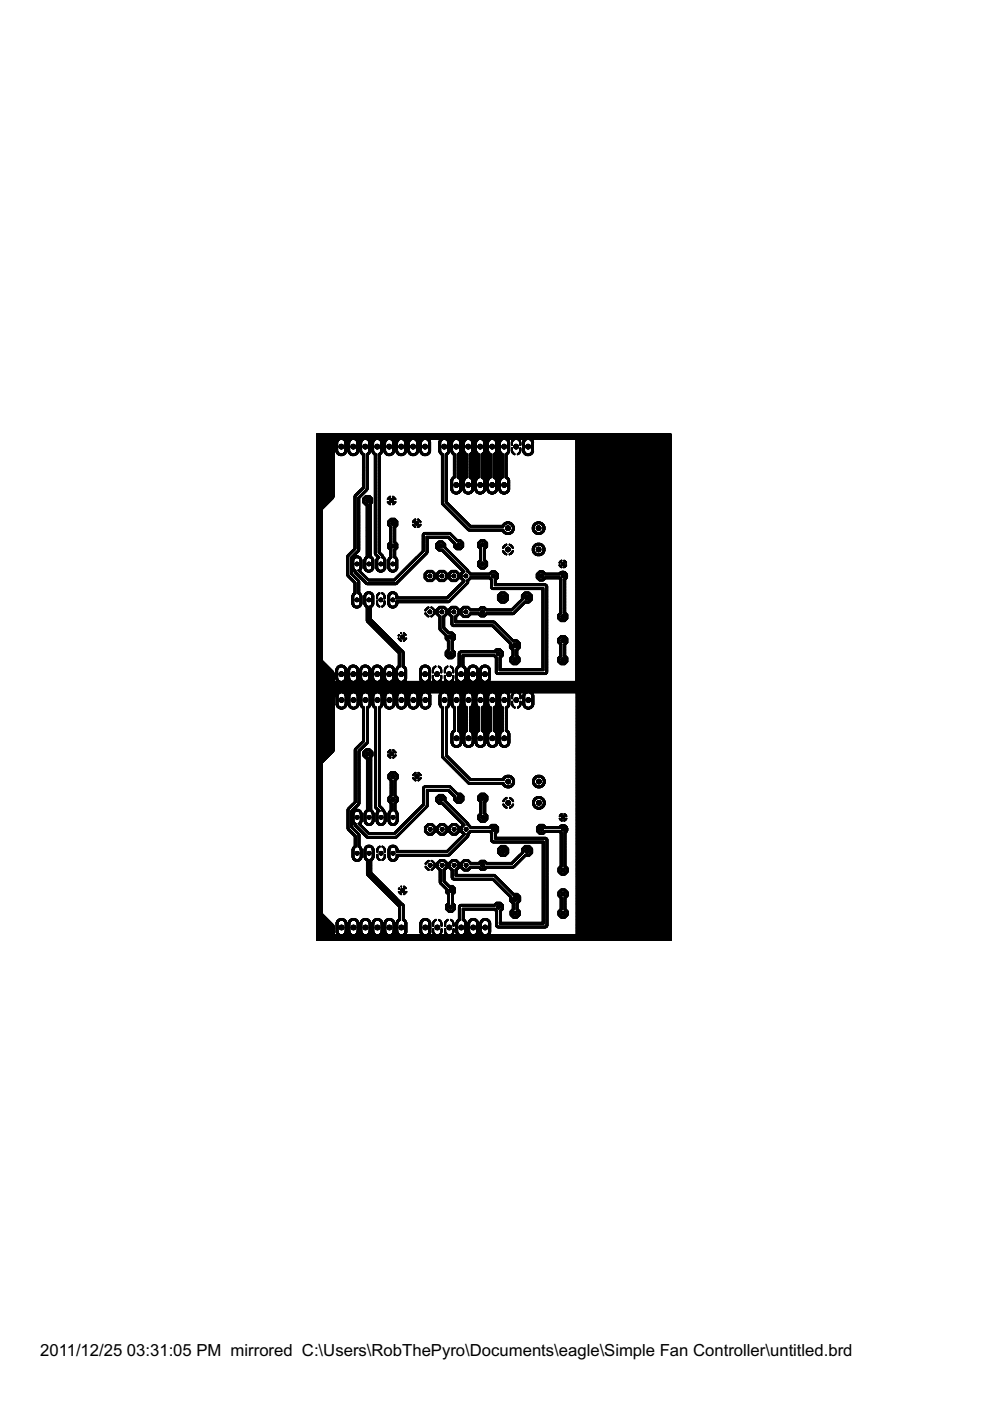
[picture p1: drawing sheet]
<svg xmlns="http://www.w3.org/2000/svg" width="210mm" height="297mm" viewBox="0 0 210 297" stroke-linecap="round" stroke-linejoin="round" font-family="sans-serif">
<defs><g id="words">
<g font-size="4">
<text x="8.5" y="287.5">2011/12/25</text>
<text x="26.9" y="287.5">03:31:05 PM mirrored C:\Users\RobThePyro\Documents\eagle\Simple Fan Controller\untitled.brd</text>
</g>
</g></defs>
<g fill="#000" stroke="#000" stroke-width=".21">
<path d="M67.1 100h3.7zM67.1 99.9l3.7 .1zM67.1 99.9h3.7zM67.1 99.8l3.7 .1zM67.1 99.8h3.7zM67.1 99.7l3.7 .1zM67.1 99.7h3.7zM67.1 99.6l3.7 .1zM67.1 99.6h3.7zM67.1 99.5l3.7 .1zM67.1 99.5h3.7zM67.1 99.4l3.7 .1z"/>
<path d="M67.1 99.4h3.7zM67.1 99.3l3.7 .1zM67.1 99.3h3.7zM67.1 99.2l3.7 .1zM67.1 99.2h3.7zM67.1 99.1l3.7 .1zM67.1 99.1h3.7zM67.1 99l3.7 .1zM67.1 99h3.7zM67.1 98.9l3.7 .1zM67.1 98.9h3.7zM67.1 98.8l3.7 .1z"/>
<path d="M67.1 98.8h3.7zM67.1 98.7l3.7 .1zM67.1 98.7h3.7zM67.1 98.6l3.7 .1zM67.1 98.6h3.7zM67.1 98.5l3.7 .1zM67.1 98.5h3.7zM67.1 98.4l3.7 .1zM67.1 98.4h3.7zM67.1 98.3l3.7 .1zM67.1 98.3h3.7zM67.1 98.2l3.7 .1z"/>
<path d="M67.1 98.2h3.7zM67.1 98.1l3.7 .1zM67.1 98.1h3.7zM67.1 98l3.7 .1zM67.1 98h3.7zM67.1 97.9l3.7 .1zM67.1 97.9h3.7zM67.1 97.8l3.7 .1zM67.1 97.8h3.7zM67.1 97.7l3.7 .1zM67.1 97.7h3.7zM67.1 97.6l3.7 .1z"/>
<path d="M67.1 97.6h3.7zM67.1 97.5l3.7 .1zM67.1 97.5h3.7zM67.1 97.4l3.7 .1zM67.1 97.4h3.7zM67.1 97.3l3.7 .1zM67.1 97.3h3.7zM67.1 97.2l3.7 .1zM67.1 97.2h3.7zM67.1 97.1l3.7 .1zM67.1 97.1h3.7zM67.1 97l3.7 .1z"/>
<path d="M67.1 97h3.7zM67.1 96.9l3.7 .1zM67.1 96.9h3.7zM67.1 96.8l3.7 .1zM67.1 96.8h3.7zM67.1 96.7l3.7 .1zM67.1 96.7h3.7zM67.1 96.6l3.7 .1zM67.1 96.6h3.7zM67.1 96.5l3.7 .1zM67.1 96.5h3.7zM67.1 96.4l3.7 .1z"/>
<path d="M67.1 96.4h3.7zM67.1 96.3l3.7 .1zM67.1 96.3h3.7zM67.1 96.2l3.7 .1zM67.1 96.2h3.7zM67.1 96.1l3.7 .1zM67.1 96.1h3.7zM67.1 96l3.7 .1zM67.1 96h3.7zM67.1 95.9l3.7 .1zM67.1 95.9h3.7zM67.1 95.8l3.7 .1z"/>
<path d="M67.1 95.8h3.7zM67.1 95.7l3.7 .1zM67.1 95.7h3.7zM67.1 95.6l3.7 .1zM67.1 95.6h3.7zM67.1 95.5l3.7 .1zM67.1 95.5h3.7zM67.1 95.4l3.7 .1zM67.1 95.4h3.7zM67.1 95.3l3.7 .1zM67.1 95.3h3.7zM67.1 95.2l3.7 .1z"/>
<path d="M67.1 95.2h3.7zM67.1 95.1l3.7 .1zM67.1 95.1h3.7zM67.1 95l3.7 .1zM67.1 95h3.7zM67.1 94.9l3.7 .1zM67.1 94.9h3.7zM67.1 94.8l3.7 .1zM67.1 94.8h3.7zM67.1 94.7l3.7 .1zM67.1 94.7h3.7zM67.1 94.6l3.7 .1z"/>
<path d="M67.1 94.6h3.7zM67.1 94.5l3.7 .1zM67.1 94.5h3.7zM67.1 94.4l3.7 .1zM67.1 94.4h3.7zM67.1 94.3l3.7 .1zM67.1 94.3h3.7zM67.1 94.2l3.7 .1zM67.1 94.2h3.7zM67.1 94.1l3.7 .1zM67.1 94.1h3.7zM67.1 94.1h3.8z"/>
<path d="M67.1 94l3.8 .1zM67.1 94h3.8zM67.1 94h3.9zM67.1 93.9l3.9 .1zM71.2 95.6h.4zM71.2 95.5l.4 .1zM71.2 95.5h.4zM71.2 95.4l.4 .1zM71.2 95.4h.4zM71.2 95.3l.4 .1zM71.2 95.3h.4zM71.2 95.2l.4 .1z"/>
<path d="M71.2 95.2h.4zM71.2 95.1l.4 .1zM71.2 95.1h.4zM71.2 95l.4 .1zM71.2 95h.4zM71.2 94.9l.4 .1zM71.2 94.9h.4zM71.2 94.8l.4 .1zM71.2 94.8h.4zM71.2 94.7l.4 .1zM71.2 94.7h.4zM71.2 94.6l.4 .1z"/>
<path d="M71.2 94.6h.4zM71.2 94.5l.4 .1zM71.2 94.5h.4zM71.2 94.4l.4 .1zM71.2 94.4h.4zM71.2 94.3l.4 .1zM71.2 94.3h.4zM71.2 94.2l.4 .1zM71.2 94.2h.4zM71.2 94.1l.4 .1zM71.2 94.1h.4zM71.2 94l.4 .1z"/>
<path d="M71.2 94h.4zM71.1 93.9l.5 .1zM67.1 93.9l4.5 .1zM67.1 93.9h4.5zM67.1 93.8l4.5 .1zM67.1 93.8h4.5zM71.2 95.7l.4 .1zM71.2 95.7h.4zM71.2 95.6l.4 .1zM67.1 93.7l4.5 .1zM67.1 93.7h4.5zM67.1 93.6l4.5 .1z"/>
<path d="M67.1 93.6h4.5zM71.2 95.8h.5zM67.1 93.6h4.6zM71.3 95.8l.4 .1zM71.3 95.9h.4zM71.2 95.8l.5 .1zM67.1 93.5l4.6 .1zM67.1 93.5h4.6zM71.3 95.9h.5zM67.1 93.5h4.7zM67.1 93.4l4.7 .1zM71.3 96h.5z"/>
<path d="M71.3 95.9l.5 .1zM67.1 93.4h4.7zM67.1 93.3l4.7 .1zM71.3 96l.6 .1zM67.1 93.3l4.8 .1zM67.1 93.3h4.8zM71.4 96l.5 .1zM71.4 96.1h.5zM71.4 96.1h.6zM67.1 93.3h4.9zM71.4 96.1l.6 .1zM67.1 93.2l4.9 .1z"/>
<path d="M71.4 96.1l.7 .1zM67.1 93.2h5zM71.4 96.2h.7zM71.5 96.2h.7zM67.1 93.2h5.1zM72.3 95.2h.2zM72.3 94.2h.2zM72.2 95.1l.4 .1zM72.2 94.2l.4 .1zM72.1 96.6h.5zM72.1 95.1h.5zM72.1 94.2l.5 .1z"/>
<path d="M72.1 94.3h.5zM72 96.5l.7 .1zM72.1 95.1h.6zM72.1 94.3h.6zM72 95l.7 .1zM72 94.3l.7 .1zM72 95h.7zM71.9 96.5h.9zM72 95h.8zM72 94.4h.8zM71.9 94.9l.9 .1zM71.9 94.4l.9 .1z"/>
<path d="M71.9 94.9h.9zM71.9 94.5h.9zM71.9 94.8l.9 .1zM71.9 94.8h.9zM71.9 94.6h.9zM71.9 94.5l.9 .1zM71.8 96.5h1.1zM71.9 94.8h1zM71.9 94.7l1 .1zM71.9 94.7h1zM71.9 94.6l1 .1zM71.9 94.6h1z"/>
<path d="M71.7 96.4l1.3 .1zM71.7 96.4h1.3zM71.6 96.4h1.5zM71.6 96.3l1.5 .1zM71.6 96.3h1.6zM71.5 96.2l1.7 .1zM72.5 96.2h.7zM72.6 96.2h.7zM72.7 96.1l.6 .1zM72.8 96.1h.5zM72.9 96l.5 .1zM72.8 96l.6 .1z"/>
<path d="M72.9 96h.5zM72.9 95.9l.5 .1zM73 95.9h.4zM73 95.8l.4 .1zM73 95.8h.5zM73.1 95.7l.4 .1zM73.1 95.7h.4zM73.1 95.7h.5zM73.2 95.6h.9zM73.2 95.5l.9 .1zM73.2 95.5h.9zM73.2 95.4l.9 .1z"/>
<path d="M73.2 95.4h.9zM73.2 95.3l.9 .1zM73.2 95.3h.9zM73.2 95.2l.9 .1zM73.2 95.2h.9zM73.2 95.1l.9 .1zM73.2 95.1h.9zM73.2 95l.9 .1zM73.2 95h.9zM73.2 94.9l.9 .1zM73.2 94.9h.9zM73.2 94.8l.9 .1z"/>
<path d="M73.2 94.8h.9zM73.2 94.7l.9 .1zM73.2 94.7h.9zM73.2 94.6l.9 .1zM73.2 94.6h.9zM73.2 94.5l.9 .1zM73.2 94.5h.9zM73.2 94.4l.9 .1zM73.2 94.4h.9zM73.2 94.3l.9 .1zM73.2 94.3h.9zM73.2 94.2l.9 .1z"/>
<path d="M73.2 94.2h.9zM73.2 94.1l.9 .1zM73.2 94.1h.9zM73.2 94l.9 .1zM73.2 94h.9zM73.2 93.9l.9 .1zM73.2 93.9h.9zM73.2 93.8l.9 .1zM73.2 93.8h.9zM73.7 95.7h.5zM73.1 95.6l1.1 .1zM73.1 95.6h1.1z"/>
<path d="M73.1 93.8h1.1zM73.1 93.7l1.1 .1zM73.1 93.7h1.1zM73.8 95.7l.4 .1zM73.1 93.6l1.1 .1zM73.1 93.6h1.1zM73.8 95.8h.4zM73.8 95.8l.4 .1zM73 93.5l1.2 .1zM73.8 95.9h.5zM73.8 95.8l.5 .1zM73 93.5l1.3 .1z"/>
<path d="M73 93.5h1.3zM73.9 95.9h.4zM73 93.4l1.3 .1zM73.9 96h.4zM73.9 95.9l.4 .1zM72.9 93.4h1.4zM73.9 96h.5zM72.9 93.3l1.5 .1zM73.9 96l.5 .1zM72.8 93.3h1.6zM73.9 96.1h.6zM72.8 93.3h1.7z"/>
<path d="M74 96.1l.5 .1zM72.7 93.2l1.8 .1zM74 96.1l.6 .1zM72.7 93.2h1.9zM74 96.2h.7zM72.6 93.2h2.1zM74 96.2h.8zM72.5 93.2h2.3zM74.8 95.2h.2zM74.8 94.2h.2zM74.7 95.1l.4 .1zM74.7 94.2l.4 .1z"/>
<path d="M74.6 96.6h.5zM74.7 95.1h.4zM74.6 95.1h.6zM74.6 94.3h.6zM74.5 96.5l.7 .1zM74.6 95l.6 .1zM74.6 94.3l.6 .1zM74.5 96.5l.8 .1zM74.5 95h.8zM74.5 94.3l.8 .1zM74.5 96.5h.8zM74.5 94.4h.8z"/>
<path d="M74.5 94.9l.8 .1zM74.5 94.4l.8 .1zM74.5 94.9l.9 .1zM74.5 94.9h.9zM74.5 94.5h.9zM74.5 94.4l.9 .1zM74.4 94.8l1 .1zM74.4 94.8h1zM74.4 94.6h1zM74.4 94.5l1 .1zM74.4 94.5h1zM74.4 96.5h1z"/>
<path d="M74.4 94.7l1 .1zM74.4 94.7h1zM74.4 94.6l1 .1zM74.3 96.5h1.1zM74.3 96.4l1.2 .1zM74.2 96.4h1.3zM74.2 96.4h1.4zM74.2 96.3l1.4 .1zM74.1 96.3h1.6zM74.1 96.2l1.6 .1zM74.1 96.2l1.7 .1zM75.1 96.2h.7z"/>
<path d="M75.2 96.1l.6 .1zM75.3 96.1l.6 .1zM75.3 96.1h.6zM75.4 96.1h.5zM75.4 96l.5 .1zM75.5 96h.4zM75.5 95.9l.4 .1zM75.5 95.9h.4zM75.5 95.9h.5zM75.6 95.9h.4zM75.6 95.8l.4 .1zM75.6 95.8h.4z"/>
<path d="M75.6 95.7l.5 .1zM75.6 95.7h.5zM75.7 95.6h1zM75.7 95.5l1 .1zM75.7 95.5h1zM75.7 95.4l1 .1zM75.7 95.4h1zM75.7 95.3l1 .1zM75.7 95.3h1zM75.7 95.2l1 .1zM75.7 95.2h1zM75.7 95.1l1 .1z"/>
<path d="M75.7 95.1h1zM75.7 95l1 .1zM75.7 95h1zM75.7 94.9l1 .1zM75.7 94.9h1zM75.7 94.8l1 .1zM75.7 94.8h1zM75.7 94.7l1 .1zM75.7 94.7h1zM75.7 94.6l1 .1zM75.7 94.6h1zM75.7 94.5l1 .1z"/>
<path d="M75.7 94.5h1zM75.7 94.4l1 .1zM75.7 94.4h1zM75.7 94.3l1 .1zM75.7 94.3h1zM75.7 94.2l1 .1zM75.7 94.2h1zM75.7 94.1l1 .1zM75.7 94.1h1zM75.7 94l1 .1zM75.7 94h1zM75.7 93.9l1 .1z"/>
<path d="M75.7 93.9h1zM75.7 93.8l1 .1zM75.7 93.8h1zM76.3 95.7h.4zM76.2 95.7h.5zM75.6 95.6l1.1 .1zM75.6 95.6h1.1zM75.6 93.8h1.1zM75.6 93.7l1.1 .1zM75.6 93.7h1.1zM76.3 95.7l.4 .1zM75.6 93.6l1.1 .1z"/>
<path d="M75.6 93.6h1.1zM76.3 95.8h.5zM75.6 93.6h1.2zM76.3 95.8l.5 .1zM75.6 93.5l1.2 .1zM76.4 95.9h.4zM76.4 95.8l.4 .1zM75.6 93.5h1.2zM75.5 93.5h1.3zM76.4 95.9h.5zM75.5 93.4l1.4 .1zM76.4 96h.5z"/>
<path d="M76.4 95.9l.5 .1zM75.5 93.4h1.4zM75.5 93.3l1.4 .1zM76.4 96l.5 .1zM75.4 93.3l1.5 .1zM76.4 96l.6 .1zM75.4 93.3h1.6zM76.5 96.1h.5zM75.3 93.3h1.7zM76.5 96.1l.6 .1zM75.3 93.2l1.8 .1zM75.2 93.2h1.9z"/>
<path d="M76.8 96.4l.4 .1zM76.8 96.4h.4zM76.7 96.3h.5zM76.6 96.2l.6 .1zM76.5 96.2h.7zM75.1 93.2h2.1zM76.9 100h.3zM76.9 99.9l.3 .1zM76.9 99.9h.3zM76.9 99.8l.3 .1zM76.9 99.8h.3zM76.9 99.7l.3 .1z"/>
<path d="M76.9 99.7h.3zM76.9 99.6l.3 .1zM76.9 99.6h.3zM76.9 99.5l.3 .1zM76.9 99.5h.3zM76.9 99.4l.3 .1zM76.9 99.4h.3zM76.9 99.3l.3 .1zM76.9 99.3h.3zM76.9 99.2l.3 .1zM76.9 99.2h.3zM76.9 99.1l.3 .1z"/>
<path d="M76.9 99.1h.3zM76.9 99l.3 .1zM76.9 99h.3zM76.9 98.9l.3 .1zM76.9 98.9h.3zM76.9 98.8l.3 .1zM76.9 98.8h.3zM76.9 98.7l.3 .1zM76.9 98.7h.3zM76.9 98.6l.3 .1zM76.9 98.6h.3zM76.9 98.5l.3 .1z"/>
<path d="M76.9 98.5h.3zM76.9 98.4l.3 .1zM76.9 98.4h.3zM76.9 98.3l.3 .1zM76.9 98.3h.3zM76.9 98.2l.3 .1zM76.9 98.2h.3zM76.9 98.1l.3 .1zM76.9 98.1h.3zM76.9 98l.3 .1zM76.9 98h.3zM76.9 97.9l.3 .1z"/>
<path d="M76.9 97.9h.3zM76.9 97.8l.3 .1zM76.9 97.8h.3zM76.9 97.7l.3 .1zM76.9 97.7h.3zM76.9 97.6l.3 .1zM76.9 97.6h.3zM76.9 97.5l.3 .1zM76.9 97.5h.3zM76.9 97.4l.3 .1zM76.9 97.4h.3zM76.9 97.3l.3 .1z"/>
<path d="M76.9 97.3h.3zM76.9 97.2l.3 .1zM76.9 97.2h.3zM76.9 97.1l.3 .1zM76.9 97.1h.3zM76.9 97l.3 .1zM76.9 97h.3zM76.9 96.9l.3 .1zM76.9 96.9h.3zM76.9 96.8l.3 .1zM76.9 96.8h.3zM76.9 96.7l.3 .1z"/>
<path d="M76.9 96.7h.3zM76.9 96.6l.3 .1zM76.9 96.6h.3zM76.9 96.5l.3 .1zM76.9 96.5h.3zM76.8 96.5h.4zM76.7 96.4h.5zM76.7 96.3l.5 .1zM76.6 96.3h.6zM76.6 96.2h.6zM75.1 93.2h2.2zM77.3 95.2h.3z"/>
<path d="M77.3 94.2h.3zM77.3 95.1l.3 .1zM77.3 94.2l.3 .1zM77.2 95.1h.5zM77.2 94.2l.5 .1zM77.2 94.3h.5zM77.1 95.1h.7zM77.1 94.3h.7zM77.1 95l.7 .1zM77.1 94.3l.7 .1zM77.1 95h.7zM77 95h.9z"/>
<path d="M77 94.4h.9zM77 94.9l.9 .1zM77 94.4l.9 .1zM77 94.9h.9zM77 94.5h.9zM77 94.8l.9 .1zM77 94.8h.9zM77 94.6h.9zM77 94.5l.9 .1zM77 94.7l.9 .1zM77 94.7h.9zM77 94.6l.9 .1z"/>
<path d="M77.7 100h.3zM77.7 99.9l.3 .1zM77.7 99.9h.3zM77.7 99.8l.3 .1zM77.7 99.8h.3zM77.7 99.7l.3 .1zM77.7 99.7h.3zM77.7 99.6l.3 .1zM77.7 99.6h.3zM77.7 99.5l.3 .1zM77.7 99.5h.3zM77.7 99.4l.3 .1z"/>
<path d="M77.7 99.4h.3zM77.7 99.3l.3 .1zM77.7 99.3h.3zM77.7 99.2l.3 .1zM77.7 99.2h.3zM77.7 99.1l.3 .1zM77.7 99.1h.3zM77.7 99l.3 .1zM77.7 99h.3zM77.7 98.9l.3 .1zM77.7 98.9h.3zM77.7 98.8l.3 .1z"/>
<path d="M77.7 98.8h.3zM77.7 98.7l.3 .1zM77.7 98.7h.3zM77.7 98.6l.3 .1zM77.7 98.6h.3zM77.7 98.5l.3 .1zM77.7 98.5h.3zM77.7 98.4l.3 .1zM77.7 98.4h.3zM77.7 98.3l.3 .1zM77.7 98.3h.3zM77.7 98.2l.3 .1z"/>
<path d="M77.7 98.2h.3zM77.7 98.1l.3 .1zM77.7 98.1h.3zM77.7 98l.3 .1zM77.7 98h.3zM77.7 97.9l.3 .1zM77.7 97.9h.3zM77.7 97.8l.3 .1zM77.7 97.8h.3zM77.7 97.7l.3 .1zM77.7 97.7h.3zM77.7 97.6l.3 .1z"/>
<path d="M77.7 97.6h.3zM77.7 97.5l.3 .1zM77.7 97.5h.3zM77.7 97.4l.3 .1zM77.7 97.4h.3zM77.7 97.3l.3 .1zM77.7 97.3h.3zM77.7 97.2l.3 .1zM77.7 97.2h.3zM77.7 97.1l.3 .1zM77.7 97.1h.3zM77.7 97l.3 .1z"/>
<path d="M77.7 97h.3zM77.7 96.9l.3 .1zM77.7 96.9h.3zM77.7 96.8l.3 .1zM77.7 96.8h.3zM77.7 96.7l.3 .1zM77.7 96.7h.3zM77.7 96.6l.3 .1zM77.7 96.6h.3zM77.7 96.5l.3 .1zM77.7 96.5h.3zM77.7 96.5h.4z"/>
<path d="M77.7 96.4l.4 .1zM77.7 96.4h.4zM77.7 96.4h.5zM77.7 96.3l.5 .1zM77.7 96.3h.5zM77.7 96.3h.6zM77.7 96.2l.6 .1zM77.6 96.2h.7zM77.7 96.2h.7zM77.8 96.1l.6 .1zM77.8 96.1h.6zM77.9 96.1h.5z"/>
<path d="M77.9 96l.5 .1zM78 96h.5zM78 95.9l.5 .1zM78.1 95.9h.4zM78 95.9h.5zM78.1 95.8l.4 .1zM78.1 95.8h.4zM78.1 95.7l.5 .1zM78.2 95.7l.4 .1zM78.2 95.7h.4zM78.2 95.7h.5zM78.2 95.6h1z"/>
<path d="M78.2 95.5l1 .1zM78.2 95.5h1zM78.2 95.4l1 .1zM78.2 95.4h1zM78.2 95.3l1 .1zM78.2 95.3h1zM78.2 95.2l1 .1zM78.2 95.2h1zM78.2 95.1l1 .1zM78.2 95.1h1zM78.2 95l1 .1zM78.2 95h1z"/>
<path d="M78.2 94.9l1 .1zM78.2 94.9h1zM78.2 94.8l1 .1zM78.2 94.8h1zM78.2 94.7l1 .1zM78.2 94.7h1zM78.2 94.6l1 .1zM78.2 94.6h1zM78.2 94.5l1 .1zM78.2 94.5h1zM78.2 94.4l1 .1zM78.2 94.4h1z"/>
<path d="M78.2 94.3l1 .1zM78.2 94.3h1zM78.2 94.2l1 .1zM78.2 94.2h1zM78.2 94.1l1 .1zM78.2 94.1h1zM78.2 94l1 .1zM78.2 94h1zM78.2 93.9l1 .1zM78.2 93.9h1zM78.2 93.8l1 .1zM78.2 93.8h1z"/>
<path d="M78.8 95.7h.4zM78.2 95.6l1 .1zM78.2 93.7l1 .1zM78.2 93.7h1zM78.8 95.7l.5 .1zM78.2 93.7h1.1zM78.2 93.6l1.1 .1zM78.2 93.6h1.1zM78.9 95.8h.4zM78.1 93.6h1.2zM78.9 95.8l.4 .1zM78.1 93.5l1.2 .1z"/>
<path d="M78.9 95.9h.4zM78.1 93.5h1.2zM78.9 95.9h.5zM78.1 93.5h1.3zM78 93.4l1.4 .1zM79 96h.4zM79 95.9l.4 .1zM78 93.4h1.4zM78 93.3l1.4 .1zM79 96l.5 .1zM78 93.3l1.5 .1zM77.9 93.3h1.6z"/>
<path d="M79 96.1h.5zM79 96.1h.6zM77.9 93.3h1.7zM79 96.1l.6 .1zM77.8 93.2l1.8 .1zM79.1 96.1l.6 .1zM77.8 93.2h1.9zM79.4 100h.4zM79.4 99.9l.4 .1zM79.4 99.9h.4zM79.4 99.8l.4 .1zM79.4 99.8h.4z"/>
<path d="M79.4 99.7l.4 .1zM79.4 99.7h.4zM79.4 99.6l.4 .1zM79.4 99.6h.4zM79.4 99.5l.4 .1zM79.4 99.5h.4zM79.4 99.4l.4 .1zM79.4 99.4h.4zM79.4 99.3l.4 .1zM79.4 99.3h.4zM79.4 99.2l.4 .1zM79.4 99.2h.4z"/>
<path d="M79.4 99.1l.4 .1zM79.4 99.1h.4zM79.4 99l.4 .1zM79.4 99h.4zM79.4 98.9l.4 .1zM79.4 98.9h.4zM79.4 98.8l.4 .1zM79.4 98.8h.4zM79.4 98.7l.4 .1zM79.4 98.7h.4zM79.4 98.6l.4 .1zM79.4 98.6h.4z"/>
<path d="M79.4 98.5l.4 .1zM79.4 98.5h.4zM79.4 98.4l.4 .1zM79.4 98.4h.4zM79.4 98.3l.4 .1zM79.4 98.3h.4zM79.4 98.2l.4 .1zM79.4 98.2h.4zM79.4 98.1l.4 .1zM79.4 98.1h.4zM79.4 98l.4 .1zM79.4 98h.4z"/>
<path d="M79.4 97.9l.4 .1zM79.4 97.9h.4zM79.4 97.8l.4 .1zM79.4 97.8h.4zM79.4 97.7l.4 .1zM79.4 97.7h.4zM79.4 97.6l.4 .1zM79.4 97.6h.4zM79.4 97.5l.4 .1zM79.4 97.5h.4zM79.4 97.4l.4 .1zM79.4 97.4h.4z"/>
<path d="M79.4 97.3l.4 .1zM79.4 97.3h.4zM79.4 97.2l.4 .1zM79.4 97.2h.4zM79.4 97.1l.4 .1zM79.4 97.1h.4zM79.4 97l.4 .1zM79.4 97h.4zM79.4 96.9l.4 .1zM79.4 96.9h.4zM79.4 96.8l.4 .1zM79.4 96.8h.4z"/>
<path d="M79.4 96.7l.4 .1zM79.4 96.7h.4zM79.4 96.6l.4 .1zM79.4 96.6h.4zM79.4 96.5l.4 .1zM79.4 96.5h.4zM79.3 96.4l.5 .1zM79.3 96.4h.5zM79.2 96.4h.6zM79.2 96.3h.6zM79.2 96.2l.6 .1zM79.1 96.2l.7 .1z"/>
<path d="M79.1 96.2h.7zM77.7 93.2h2.1zM79.2 96.3l.6 .1zM77.6 93.2h2.2zM79.9 95.2h.2zM79.9 94.2h.2zM79.8 95.1l.4 .1zM79.8 94.2l.4 .1zM79.8 95.1h.4zM79.7 95.1h.6zM79.7 94.3h.6zM79.7 95l.6 .1z"/>
<path d="M79.7 94.3l.6 .1zM79.6 95h.7zM79.6 94.3l.7 .1zM79.6 95h.8zM79.6 94.4h.8zM79.6 94.9l.8 .1zM79.6 94.4l.8 .1zM79.5 94.9l.9 .1zM79.5 94.9h.9zM79.5 94.5h.9zM79.5 94.4l.9 .1zM79.5 94.8l1 .1z"/>
<path d="M79.5 94.8h1zM79.5 94.6h1zM79.5 94.5l1 .1zM79.5 94.5h1zM79.5 94.7l1 .1zM79.5 94.7h1zM79.5 94.6l1 .1zM80.2 100h.4zM80.2 99.9l.4 .1zM80.2 99.9h.4zM80.2 99.8l.4 .1zM80.2 99.8h.4z"/>
<path d="M80.2 99.7l.4 .1zM80.2 99.7h.4zM80.2 99.6l.4 .1zM80.2 99.6h.4zM80.2 99.5l.4 .1zM80.2 99.5h.4zM80.2 99.4l.4 .1zM80.2 99.4h.4zM80.2 99.3l.4 .1zM80.2 99.3h.4zM80.2 99.2l.4 .1zM80.2 99.2h.4z"/>
<path d="M80.2 99.1l.4 .1zM80.2 99.1h.4zM80.2 99l.4 .1zM80.2 99h.4zM80.2 98.9l.4 .1zM80.2 98.9h.4zM80.2 98.8l.4 .1zM80.2 98.8h.4zM80.2 98.7l.4 .1zM80.2 98.7h.4zM80.2 98.6l.4 .1zM80.2 98.6h.4z"/>
<path d="M80.2 98.5l.4 .1zM80.2 98.5h.4zM80.2 98.4l.4 .1zM80.2 98.4h.4zM80.2 98.3l.4 .1zM80.2 98.3h.4zM80.2 98.2l.4 .1zM80.2 98.2h.4zM80.2 98.1l.4 .1zM80.2 98.1h.4zM80.2 98l.4 .1zM80.2 98h.4z"/>
<path d="M80.2 97.9l.4 .1zM80.2 97.9h.4zM80.2 97.8l.4 .1zM80.2 97.8h.4zM80.2 97.7l.4 .1zM80.2 97.7h.4zM80.2 97.6l.4 .1zM80.2 97.6h.4zM80.2 97.5l.4 .1zM80.2 97.5h.4zM80.2 97.4l.4 .1zM80.2 97.4h.4z"/>
<path d="M80.2 97.3l.4 .1zM80.2 97.3h.4zM80.2 97.2l.4 .1zM80.2 97.2h.4zM80.2 97.1l.4 .1zM80.2 97.1h.4zM80.2 97l.4 .1zM80.2 97h.4zM80.2 96.9l.4 .1zM80.2 96.9h.4zM80.2 96.8l.4 .1zM80.2 96.8h.4z"/>
<path d="M80.2 96.7l.4 .1zM80.2 96.7h.4zM80.2 96.6l.4 .1zM80.2 96.6h.4zM80.2 96.5l.4 .1zM80.2 96.5h.4zM80.2 96.4l.4 .1zM80.2 96.4h.5zM80.2 96.3l.5 .1zM80.2 96.3h.6zM80.2 96.2l.6 .1zM80.2 96.2h.7z"/>
<path d="M80.3 96.1l.6 .1zM80.4 96.1h.6zM80.4 96l.6 .1zM80.5 96l.5 .1zM80.5 96h.5zM80.6 95.9l.4 .1zM80.6 95.9h.4zM80.6 95.8l.4 .1zM80.6 95.8l.5 .1zM80.7 95.8h.4zM80.7 95.7l.4 .1zM80.7 95.7h.4z"/>
<path d="M80.7 95.7h.5zM80.8 95.6h.9zM80.8 95.5l.9 .1zM80.8 95.5h.9zM80.8 95.4l.9 .1zM80.8 95.4h.9zM80.8 95.3l.9 .1zM80.8 95.3h.9zM80.8 95.2l.9 .1zM80.8 95.2h.9zM80.8 95.1l.9 .1zM80.8 95.1h.9z"/>
<path d="M80.8 95l.9 .1zM80.8 95h.9zM80.8 94.9l.9 .1zM80.8 94.9h.9zM80.8 94.8l.9 .1zM80.8 94.8h.9zM80.8 94.7l.9 .1zM80.8 94.7h.9zM80.8 94.6l.9 .1zM80.8 94.6h.9zM80.8 94.5l.9 .1zM80.8 94.5h.9z"/>
<path d="M80.8 94.4l.9 .1zM80.8 94.4h.9zM80.8 94.3l.9 .1zM80.8 94.3h.9zM80.8 94.2l.9 .1zM80.8 94.2h.9zM80.8 94.1l.9 .1zM80.8 94.1h.9zM80.8 94l.9 .1zM80.8 94h.9zM80.8 93.9l.9 .1zM80.8 93.9h.9z"/>
<path d="M80.8 93.8l.9 .1zM80.8 93.8h.9zM81.3 95.7h.5zM81.4 95.7h.4zM80.7 95.6l1.1 .1zM80.7 95.6h1.1zM80.7 93.8h1.1zM80.7 93.7l1.1 .1zM80.7 93.7h1.1zM81.4 95.7l.4 .1zM80.7 93.6l1.1 .1zM80.7 93.6h1.1z"/>
<path d="M81.4 95.8h.4zM81.4 95.8l.5 .1zM80.7 93.5l1.2 .1zM81.4 95.9h.5zM80.6 93.5l1.3 .1zM80.6 93.5h1.3zM81.5 95.9h.4zM80.6 93.4l1.3 .1zM81.5 96h.5zM81.5 95.9l.5 .1zM80.6 93.4h1.4zM80.5 93.3l1.5 .1z"/>
<path d="M81.5 96l.5 .1zM81.5 96l.6 .1zM80.5 93.3h1.6zM81.5 96.1h.6zM80.4 93.3h1.7zM81.6 96.1l.5 .1zM80.3 93.2l1.9 .1zM81.6 96.1l.6 .1zM80.3 93.2h1.9zM81.6 96.2h.7zM80.2 93.2h2.1zM81.7 96.2h.7z"/>
<path d="M80.1 93.2h2.3zM82.4 95.2h.2zM82.4 94.2h.2zM82.3 95.1l.4 .1zM82.3 94.2l.4 .1zM82.3 96.6h.5zM82.3 95.1h.5zM82.3 94.2l.5 .1zM82.3 94.3h.5zM82.2 96.5l.6 .1zM82.2 95.1h.6zM82.2 94.3h.6z"/>
<path d="M82.2 95l.7 .1zM82.2 94.3l.7 .1zM82.1 96.5l.8 .1zM82.2 95h.7zM82.1 96.5h.8zM82.1 95h.8zM82.1 94.4h.8zM82.1 94.9l.9 .1zM82.1 94.4l.9 .1zM82.1 94.9h.9zM82.1 94.5h.9zM82.1 94.8l.9 .1z"/>
<path d="M82.1 94.8h.9zM82.1 94.6h.9zM82.1 94.5l.9 .1zM82 96.5h1zM82 94.8h1zM82 94.7l1 .1zM82 94.7h1zM82 94.6l1 .1zM82 94.6h1zM82 96.5h1.1zM81.9 96.4l1.2 .1zM81.9 96.4h1.3z"/>
<path d="M81.8 96.4h1.4zM81.8 96.3l1.5 .1zM81.7 96.3h1.6zM81.7 96.2l1.7 .1zM82.7 96.2h.7zM82.8 96.2h.6zM82.8 96.1l.6 .1zM82.9 96.1l.6 .1zM82.9 96.1h.6zM83 96.1h.5zM83 96l.5 .1zM83.1 96h.4z"/>
<path d="M83.1 95.9l.5 .1zM83.1 95.9h.5zM83.2 95.9h.4zM83.2 95.8l.4 .1zM83.2 95.8h.4zM83.2 95.7l.5 .1zM83.2 95.7h.5zM83.3 95.7h.4zM83.3 95.6h1zM83.3 95.5l1 .1zM83.3 95.5h1zM83.3 95.4l1 .1z"/>
<path d="M83.3 95.4h1zM83.3 95.3l1 .1zM83.3 95.3h1zM83.3 95.2l1 .1zM83.3 95.2h1zM83.3 95.1l1 .1zM83.3 95.1h1zM83.3 95l1 .1zM83.3 95h1zM83.3 94.9l1 .1zM83.3 94.9h1zM83.3 94.8l1 .1z"/>
<path d="M83.3 94.8h1zM83.3 94.7l1 .1zM83.3 94.7h1zM83.3 94.6l1 .1zM83.3 94.6h1zM83.3 94.5l1 .1zM83.3 94.5h1zM83.3 94.4l1 .1zM83.3 94.4h1zM83.3 94.3l1 .1zM83.3 94.3h1zM83.3 94.2l1 .1z"/>
<path d="M83.3 94.2h1zM83.3 94.1l1 .1zM83.3 94.1h1zM83.3 94l1 .1zM83.3 94h1zM83.3 93.9l1 .1zM83.3 93.9h1zM83.3 93.8l1 .1zM83.3 93.8h1zM83.8 95.7h.5zM83.9 95.7h.4zM83.3 95.6l1 .1z"/>
<path d="M83.3 93.7l1 .1zM83.3 93.7h1zM83.9 95.7l.4 .1zM83.2 93.7h1.1zM83.2 93.6l1.1 .1zM83.2 93.6h1.1zM83.9 95.8h.5zM83.2 93.6h1.2zM84 95.8l.4 .1zM83.2 93.5l1.2 .1zM84 95.9h.4zM83.2 93.5h1.2z"/>
<path d="M83.1 93.5h1.4zM84 95.9h.5zM83.1 93.4l1.4 .1zM84 96h.5zM84 95.9l.5 .1zM83.1 93.4h1.4zM83.1 93.3l1.4 .1zM84.1 96l.5 .1zM83 93.3l1.6 .1zM83 93.3h1.6zM84.1 96.1h.5zM84.1 96.1h.6z"/>
<path d="M82.9 93.3h1.8zM84.1 96.1l.6 .1zM82.9 93.2l1.8 .1zM82.8 93.2h2zM84.2 96.2h.6zM84.2 96.2h.7zM82.7 93.2h2.2zM85 95.2h.2zM85 94.2h.2zM84.9 95.1l.4 .1zM84.9 94.2l.4 .1zM84.8 96.6h.5z"/>
<path d="M84.8 95.1h.5zM84.8 94.2l.5 .1zM84.8 94.3h.5zM84.7 96.5l.7 .1zM84.8 95.1h.6zM84.8 94.3h.6zM84.7 95l.7 .1zM84.7 94.3l.7 .1zM84.7 95h.7zM84.6 96.5h.9zM84.7 95h.8zM84.7 94.4h.8z"/>
<path d="M84.6 94.9l.9 .1zM84.6 94.4l.9 .1zM84.6 94.9h.9zM84.6 94.5h.9zM84.6 94.8l.9 .1zM84.6 94.8h.9zM84.6 94.6h.9zM84.6 94.5l.9 .1zM84.5 96.5h1.1zM84.6 94.8h1zM84.6 94.7l1 .1zM84.6 94.7h1z"/>
<path d="M84.6 94.6l1 .1zM84.6 94.6h1zM84.4 96.4l1.3 .1zM84.4 96.4h1.3zM84.3 96.4h1.5zM84.3 96.3l1.5 .1zM84.3 96.3h1.6zM84.2 96.2l1.7 .1zM85.2 96.2h.7zM85.3 96.2h.7zM85.4 96.1l.6 .1zM85.4 96.1h.6z"/>
<path d="M85.5 96.1h.6zM85.5 96l.6 .1zM85.6 96l.5 .1zM85.6 96h.5zM85.6 95.9l.5 .1zM85.6 95.9h.5zM85.7 95.9h.4zM85.7 95.8l.4 .1zM85.7 95.8h.5zM85.8 95.7l.4 .1zM85.8 95.7h.4zM85.8 95.7h.5z"/>
<path d="M85.8 95.6h1zM85.8 95.5l1 .1zM85.8 95.5h1zM85.8 95.4l1 .1zM85.8 95.4h1zM85.8 95.3l1 .1zM85.8 95.3h1zM85.8 95.2l1 .1zM85.8 95.2h1zM85.8 95.1l1 .1zM85.8 95.1h1zM85.8 95l1 .1z"/>
<path d="M85.8 95h1zM85.8 94.9l1 .1zM85.8 94.9h1zM85.8 94.8l1 .1zM85.8 94.8h1zM85.8 94.7l1 .1zM85.8 94.7h1zM85.8 94.6l1 .1zM85.8 94.6h1zM85.8 94.5l1 .1zM85.8 94.5h1zM85.8 94.4l1 .1z"/>
<path d="M85.8 94.4h1zM85.8 94.3l1 .1zM85.8 94.3h1zM85.8 94.2l1 .1zM85.8 94.2h1zM85.8 94.1l1 .1zM85.8 94.1h1zM85.8 94l1 .1zM85.8 94h1zM85.8 93.9l1 .1zM85.8 93.9h1zM85.8 93.8l1 .1z"/>
<path d="M85.8 93.8h1zM86.4 95.7h.4zM85.8 95.6l1 .1zM85.8 93.7l1 .1zM85.8 93.7h1zM86.4 95.7h.5zM85.8 93.7h1.1zM85.8 93.6l1.1 .1zM85.8 93.6h1.1zM86.5 95.7l.4 .1zM85.7 93.6h1.2zM86.5 95.8h.4z"/>
<path d="M85.7 93.5l1.2 .1zM86.5 95.8l.4 .1zM85.7 93.5h1.2zM86.5 95.9h.5zM86.5 95.8l.5 .1zM86.6 95.9h.4zM85.7 93.5h1.3zM85.6 93.4l1.4 .1zM85.7 93.4l1.3 .1zM85.6 93.4h1.4zM86.6 96h.4zM86.6 95.9l.4 .1z"/>
<path d="M85.6 93.3l1.4 .1zM86.6 96l.5 .1zM85.6 93.3l1.5 .1zM85.5 93.3h1.6zM86.6 96.1h.6zM85.4 93.3h1.8zM86.6 96.1l.6 .1zM85.4 93.2l1.8 .1zM86.7 96.1l.6 .1zM85.4 93.2h1.9zM86.7 96.2h.7zM85.3 93.2h2.1z"/>
<path d="M85.2 93.2h2.2zM87.5 95.2h.2zM87.5 94.2h.2zM87.4 95.1l.4 .1zM87.4 94.2l.4 .1zM87.4 95.1h.4zM87.3 96.6h.5zM87.3 95.1h.6zM87.3 94.3h.6zM87.2 96.5l.7 .1zM87.2 95l.7 .1zM87.2 94.3l.7 .1z"/>
<path d="M87.2 95h.7zM87.2 96.5l.8 .1zM87.2 95h.8zM87.2 94.4h.8zM87.2 96.5h.8zM87.2 94.9l.8 .1zM87.2 94.4l.8 .1zM87.1 94.9l.9 .1zM87.1 94.9h.9zM87.1 94.5h.9zM87.1 94.4l.9 .1zM87.1 94.8l1 .1z"/>
<path d="M87.1 94.8h1zM87.1 94.6h1zM87.1 94.5l1 .1zM87.1 94.5h1zM87.1 94.7l1 .1zM87.1 94.7h1zM87.1 94.6l1 .1zM87.1 96.5h1zM87 96.5h1.1zM87 96.4l1.2 .1zM86.9 96.4h1.3zM86.9 96.4h1.4z"/>
<path d="M86.8 96.3l1.5 .1zM86.8 96.3h1.6zM86.8 96.2l1.6 .1zM86.7 96.2l1.7 .1zM87.7 96.2h.8zM87.8 96.2h.7zM87.9 96.1l.6 .1zM88 96.1l.6 .1zM88 96.1h.6zM88.1 96.1h.5zM88.1 96l.5 .1zM88.2 96h.4z"/>
<path d="M88.2 95.9l.4 .1zM88.2 95.9h.4zM88.2 95.9h.5zM88.2 95.8l.5 .1zM88.3 95.8l.4 .1zM88.3 95.8h.4zM88.3 95.7l.4 .1zM88.3 95.7l.5 .1zM88.3 95.7h.5zM88.4 95.6h.9zM88.4 95.5l.9 .1zM88.4 95.5h.9z"/>
<path d="M88.4 95.4l.9 .1zM88.4 95.4h.9zM88.4 95.3l.9 .1zM88.4 95.3h.9zM88.4 95.2l.9 .1zM88.4 95.2h.9zM88.4 95.1l.9 .1zM88.4 95.1h.9zM88.4 95l.9 .1zM88.4 95h.9zM88.4 94.9l.9 .1zM88.4 94.9h.9z"/>
<path d="M88.4 94.8l.9 .1zM88.4 94.8h.9zM88.4 94.7l.9 .1zM88.4 94.7h.9zM88.4 94.6l.9 .1zM88.4 94.6h.9zM88.4 94.5l.9 .1zM88.4 94.5h.9zM88.4 94.4l.9 .1zM88.4 94.4h.9zM88.4 94.3l.9 .1zM88.4 94.3h.9z"/>
<path d="M88.4 94.2l.9 .1zM88.4 94.2h.9zM88.4 94.1l.9 .1zM88.4 94.1h.9zM88.4 94l.9 .1zM88.4 94h.9zM88.4 93.9l.9 .1zM88.4 93.9h.9zM88.4 93.8l.9 .1zM88.4 93.8h.9zM88.9 95.7h.5zM88.3 95.6l1.1 .1z"/>
<path d="M88.3 95.6h1.1zM88.3 93.8h1.1zM88.3 93.7l1.1 .1zM88.3 93.7h1.1zM89 95.7h.4zM88.3 93.6l1.1 .1zM88.3 93.6h1.1zM89 95.7l.4 .1zM89 95.8h.5zM88.3 93.5l1.2 .1zM89 95.8l.5 .1zM88.2 93.5l1.3 .1z"/>
<path d="M88.2 93.5h1.3zM89.1 95.9h.4zM89.1 95.8l.4 .1zM88.2 93.4l1.3 .1zM88.2 93.4l1.4 .1zM88.2 93.4h1.4zM89.1 96h.5zM89.1 95.9l.5 .1zM88.1 93.3l1.5 .1zM89.1 96l.5 .1zM88.1 93.3h1.6zM89.1 96l.6 .1z"/>
<path d="M88 93.3h1.7zM89.2 96.1h.5zM89.2 96.1l.6 .1zM87.9 93.2l1.9 .1zM87.9 93.2h1.9zM89.2 96.2h.7zM87.8 93.2h2.1zM89.3 96.2h.7zM87.7 93.2h2.3zM90 95.2h.2zM90 94.2h.2zM89.9 95.1l.4 .1z"/>
<path d="M89.9 94.2l.4 .1zM89.9 95.1h.5zM89.9 94.2l.5 .1zM89.9 96.6h.5zM89.9 94.3h.5zM89.8 95.1h.6zM89.8 94.3h.6zM89.8 96.5l.7 .1zM89.8 95l.7 .1zM89.8 94.3l.7 .1zM89.8 95h.7zM89.7 96.5l.8 .1z"/>
<path d="M89.7 95h.8zM89.7 94.4h.8zM89.7 96.5h.9zM89.7 94.9l.9 .1zM89.7 94.4l.9 .1zM89.7 94.9h.9zM89.7 94.5h.9zM89.7 94.8l.9 .1zM89.7 94.8h.9zM89.7 94.6h.9zM89.7 94.5l.9 .1zM89.6 94.8h1z"/>
<path d="M89.6 94.7l1 .1zM89.6 94.7h1zM89.6 94.6l1 .1zM89.6 94.6h1zM89.6 96.5h1zM89.6 96.5h1.1zM89.5 96.4l1.3 .1zM89.5 96.4h1.3zM89.4 96.4h1.4zM89.4 96.3l1.5 .1zM89.3 96.3h1.6zM89.3 96.2l1.7 .1z"/>
<path d="M90.3 96.2h.7zM90.4 96.2h.6zM90.5 96.1l.6 .1zM90.5 96.1h.6zM90.7 93.3l.4 .1zM90.5 93.3h.6zM90.6 96.1h.5zM90.6 96l.5 .1zM90.6 93.3h.5zM90.7 96h.5zM90.7 93.4l.5 .1zM90.7 93.4h.5z"/>
<path d="M90.5 93.2l.7 .1zM90.4 93.2h.8zM90.7 95.9l.5 .1zM90.7 95.9h.5zM90.8 93.5h.4zM90.8 95.9h.4zM90.8 95.8l.4 .1zM90.8 93.5l.4 .1zM90.8 95.8h.4zM90.8 93.6h.4zM90.3 93.2h.9zM90.8 95.8h.5z"/>
<path d="M90.8 95.7l.5 .1zM90.8 93.7h.5zM90.8 93.6l.5 .1zM90.8 93.6h.5zM90.9 95.7h.4zM90.9 95.6l.4 .1zM90.9 95.6h.4zM90.9 95.5l.4 .1zM90.9 95.5h.4zM90.9 95.4l.4 .1zM90.9 95.4h.4zM90.9 95.3l.4 .1z"/>
<path d="M90.9 95.3h.4zM90.9 95.2l.4 .1zM90.9 95.2h.4zM90.9 95.1l.4 .1zM90.9 95.1h.4zM90.9 95l.4 .1zM90.9 95h.4zM90.9 94.9l.4 .1zM90.9 94.9h.4zM90.9 94.8l.4 .1zM90.9 94.8h.4zM90.9 94.7l.4 .1z"/>
<path d="M90.9 94.7h.4zM90.9 94.6l.4 .1zM90.9 94.6h.4zM90.9 94.5l.4 .1zM90.9 94.5h.4zM90.9 94.4l.4 .1zM90.9 94.4h.4zM90.9 94.3l.4 .1zM90.9 94.3h.4zM90.9 94.2l.4 .1zM90.9 94.2h.4zM90.9 94.1l.4 .1z"/>
<path d="M90.9 94.1h.4zM90.9 94l.4 .1zM90.9 94h.4zM90.9 93.9l.4 .1zM90.9 93.9h.4zM90.9 93.8l.4 .1zM90.9 93.8h.4zM90.9 93.7l.4 .1zM90.9 93.7h.4zM93 95.6h.4zM93 95.5l.4 .1zM93 95.5h.4z"/>
<path d="M93 95.4l.4 .1zM93 95.4h.4zM93 95.3l.4 .1zM93 95.3h.4zM93 95.2l.4 .1zM93 95.2h.4zM93 95.1l.4 .1zM93 95.1h.4zM93 95l.4 .1zM93 95h.4zM93 94.9l.4 .1zM93 94.9h.4z"/>
<path d="M93 94.8l.4 .1zM93 94.8h.4zM93 94.7l.4 .1zM93 94.7h.4zM93 94.6l.4 .1zM93 94.6h.4zM93 94.5l.4 .1zM93 94.5h.4zM93 94.4l.4 .1zM93 94.4h.4zM93 94.3l.4 .1zM93 94.3h.4z"/>
<path d="M93 94.2l.4 .1zM93 94.2h.4zM93 94.1l.4 .1zM93 94.1h.4zM93 94l.4 .1zM93 94h.4zM93 93.9l.4 .1zM93 93.9h.4zM93 93.8l.4 .1zM93 93.8h.4zM93 95.7h.5zM93 95.6l.5 .1z"/>
<path d="M93 95.6h.5zM93 93.8h.5zM93 93.7l.5 .1zM93 93.7h.5zM93 95.7l.5 .1zM93 93.6l.5 .1zM93 93.6h.5zM93.1 95.8h.4zM93.1 93.6h.4zM93.1 95.8l.4 .1zM93.1 95.9h.4zM93.1 93.5l.4 .1z"/>
<path d="M93.1 93.5h.4zM93.2 95.9h.4zM93.1 93.5h.5zM93.1 95.9h.5zM93.1 93.4l.5 .1zM93.2 96h.4zM93.2 95.9l.4 .1zM93.2 93.4l.4 .1zM93.2 93.4h.4zM93.2 93.3l.4 .1zM93.2 96l.5 .1zM93.2 93.3l.5 .1z"/>
<path d="M93.2 93.3h.5zM93.2 96.1h.5zM93.2 96.1h.6zM93.2 93.3h.6zM93.2 96.1l.6 .1zM93.2 93.2l.6 .1zM93.3 96.1l.6 .1zM93.2 93.2h.7zM93.3 96.2h.7zM93.1 93.2h.9zM93.6 100h.4zM93.6 99.9l.4 .1z"/>
<path d="M93.6 99.9h.4zM93.6 99.8l.4 .1zM93.6 99.8h.4zM93.6 99.7l.4 .1zM93.6 99.7h.4zM93.6 99.6l.4 .1zM93.6 99.6h.4zM93.6 99.5l.4 .1zM93.6 99.5h.4zM93.6 99.4l.4 .1zM93.6 99.4h.4zM93.6 99.3l.4 .1z"/>
<path d="M93.6 99.3h.4zM93.6 99.2l.4 .1zM93.6 99.2h.4zM93.6 99.1l.4 .1zM93.6 99.1h.4zM93.6 99l.4 .1zM93.6 99h.4zM93.6 98.9l.4 .1zM93.6 98.9h.4zM93.6 98.8l.4 .1zM93.6 98.8h.4zM93.6 98.7l.4 .1z"/>
<path d="M93.6 98.7h.4zM93.6 98.6l.4 .1zM93.6 98.6h.4zM93.6 98.5l.4 .1zM93.6 98.5h.4zM93.6 98.4l.4 .1zM93.6 98.4h.4zM93.6 98.3l.4 .1zM93.6 98.3h.4zM93.6 98.2l.4 .1zM93.6 98.2h.4zM93.6 98.1l.4 .1z"/>
<path d="M93.6 98.1h.4zM93.6 98l.4 .1zM93.6 98h.4zM93.6 97.9l.4 .1zM93.6 97.9h.4zM93.6 97.8l.4 .1zM93.6 97.8h.4zM93.6 97.7l.4 .1zM93.6 97.7h.4zM93.6 97.6l.4 .1zM93.6 97.6h.4zM93.6 97.5l.4 .1z"/>
<path d="M93.6 97.5h.4zM93.6 97.4l.4 .1zM93.6 97.4h.4zM93.6 97.3l.4 .1zM93.6 97.3h.4zM93.6 97.2l.4 .1zM93.6 97.2h.4zM93.6 97.1l.4 .1zM93.6 97.1h.4zM93.6 97l.4 .1zM93.6 97h.4zM93.6 96.9l.4 .1z"/>
<path d="M93.6 96.9h.4zM93.6 96.8l.4 .1zM93.6 96.8h.4zM93.6 96.7l.4 .1zM93.6 96.7h.4zM93.6 96.6l.4 .1zM93.6 96.6h.4zM93.6 96.5l.4 .1zM93.6 96.5h.4zM93.6 96.4l.4 .1zM93.5 96.4h.5zM93.4 96.3l.6 .1z"/>
<path d="M93.4 96.3h.6zM93.4 96.2l.6 .1zM93.3 96.2l.7 .1zM94.1 95.2h.2zM94.1 94.2h.2zM94 95.1l.4 .1zM94 94.2l.4 .1zM94 95.1h.4zM93.9 95.1h.6zM93.9 94.3h.6zM93.9 95l.6 .1zM93.9 94.3l.6 .1z"/>
<path d="M93.8 95h.8zM93.8 94.3l.8 .1zM93.8 94.4h.8zM93.8 94.9l.8 .1zM93.8 94.4l.8 .1zM93.7 94.9l.9 .1zM93.7 94.9h.9zM93.7 94.5h.9zM93.7 94.4l.9 .1zM93.7 94.8l1 .1zM93.7 94.8h1zM93.7 94.6h1z"/>
<path d="M93.7 94.5l1 .1zM93.7 94.5h1zM93.7 94.7l1 .1zM93.7 94.7h1zM93.7 94.6l1 .1zM94.4 100h.4zM94.4 99.9l.4 .1zM94.4 99.9h.4zM94.4 99.8l.4 .1zM94.4 99.8h.4zM94.4 99.7l.4 .1zM94.4 99.7h.4z"/>
<path d="M94.4 99.6l.4 .1zM94.4 99.6h.4zM94.4 99.5l.4 .1zM94.4 99.5h.4zM94.4 99.4l.4 .1zM94.4 99.4h.4zM94.4 99.3l.4 .1zM94.4 99.3h.4zM94.4 99.2l.4 .1zM94.4 99.2h.4zM94.4 99.1l.4 .1zM94.4 99.1h.4z"/>
<path d="M94.4 99l.4 .1zM94.4 99h.4zM94.4 98.9l.4 .1zM94.4 98.9h.4zM94.4 98.8l.4 .1zM94.4 98.8h.4zM94.4 98.7l.4 .1zM94.4 98.7h.4zM94.4 98.6l.4 .1zM94.4 98.6h.4zM94.4 98.5l.4 .1zM94.4 98.5h.4z"/>
<path d="M94.4 98.4l.4 .1zM94.4 98.4h.4zM94.4 98.3l.4 .1zM94.4 98.3h.4zM94.4 98.2l.4 .1zM94.4 98.2h.4zM94.4 98.1l.4 .1zM94.4 98.1h.4zM94.4 98l.4 .1zM94.4 98h.4zM94.4 97.9l.4 .1zM94.4 97.9h.4z"/>
<path d="M94.4 97.8l.4 .1zM94.4 97.8h.4zM94.4 97.7l.4 .1zM94.4 97.7h.4zM94.4 97.6l.4 .1zM94.4 97.6h.4zM94.4 97.5l.4 .1zM94.4 97.5h.4zM94.4 97.4l.4 .1zM94.4 97.4h.4zM94.4 97.3l.4 .1zM94.4 97.3h.4z"/>
<path d="M94.4 97.2l.4 .1zM94.4 97.2h.4zM94.4 97.1l.4 .1zM94.4 97.1h.4zM94.4 97l.4 .1zM94.4 97h.4zM94.4 96.9l.4 .1zM94.4 96.9h.4zM94.4 96.8l.4 .1zM94.4 96.8h.4zM94.4 96.7l.4 .1zM94.4 96.7h.4z"/>
<path d="M94.4 96.6l.4 .1zM94.4 96.6h.4zM94.4 96.5l.4 .1zM94.4 96.5h.4zM94.4 96.4l.4 .1zM94.4 96.4h.5zM94.4 96.3l.6 .1zM94.4 96.3h.6zM94.4 96.2l.6 .1zM94.4 96.2h.7zM94.5 96.1l.6 .1zM94.6 96.1l.5 .1z"/>
<path d="M94.6 96.1h.6zM94.7 96l.5 .1zM94.7 96h.5zM94.8 96h.4zM94.8 95.9l.4 .1zM94.8 95.9h.4zM94.8 95.9h.5zM94.8 95.8l.5 .1zM94.9 95.8l.4 .1zM94.9 95.8h.4zM94.9 95.7l.4 .1zM94.9 95.7l.5 .1z"/>
<path d="M94.9 95.7h.5zM95 95.6h.9zM95 95.5l.9 .1zM95 95.5h.9zM95 95.4l.9 .1zM95 95.4h.9zM95 95.3l.9 .1zM95 95.3h.9zM95 95.2l.9 .1zM95 95.2h.9zM95 95.1l.9 .1zM95 95.1h.9z"/>
<path d="M95 95l.9 .1zM95 95h.9zM95 94.9l.9 .1zM95 94.9h.9zM95 94.8l.9 .1zM95 94.8h.9zM95 94.7l.9 .1zM95 94.7h.9zM95 94.6l.9 .1zM95 94.6h.9zM95 94.5l.9 .1zM95 94.5h.9z"/>
<path d="M95 94.4l.9 .1zM95 94.4h.9zM95 94.3l.9 .1zM95 94.3h.9zM95 94.2l.9 .1zM95 94.2h.9zM95 94.1l.9 .1zM95 94.1h.9zM95 94l.9 .1zM95 94h.9zM95 93.9l.9 .1zM95 93.9h.9z"/>
<path d="M95 93.8l.9 .1zM95 93.8h.9zM95.5 95.7h.5zM94.9 95.6l1.1 .1zM94.9 95.6h1.1zM94.9 93.8h1.1zM94.9 93.7l1.1 .1zM94.9 93.7h1.1zM95.6 95.7l.4 .1zM95.6 95.7h.4zM94.9 93.6l1.1 .1zM94.9 93.6h1.1z"/>
<path d="M95.6 95.8h.5zM94.9 93.5l1.2 .1zM95.7 95.9h.4zM95.7 95.8l.4 .1zM94.8 93.5l1.3 .1zM94.8 93.5h1.3zM94.8 93.4l1.3 .1zM95.7 96h.5zM95.7 95.9l.5 .1zM94.8 93.4l1.4 .1zM94.8 93.4h1.4zM94.7 93.3l1.5 .1z"/>
<path d="M95.7 96l.5 .1zM95.7 96l.6 .1zM94.7 93.3h1.6zM94.6 93.3h1.7zM95.8 96.1h.5zM95.8 96.1h.6zM95.8 96.1l.6 .1zM94.6 93.2l1.8 .1zM94.5 93.2h1.9zM95.8 96.2h.7zM94.4 93.2h2.1zM96.1 100h.4z"/>
<path d="M96.1 99.9l.4 .1zM96.1 99.9h.4zM96.1 99.8l.4 .1zM96.1 99.8h.4zM96.1 99.7l.4 .1zM96.1 99.7h.4zM96.1 99.6l.4 .1zM96.1 99.6h.4zM96.1 99.5l.4 .1zM96.1 99.5h.4zM96.1 99.4l.4 .1zM96.1 99.4h.4z"/>
<path d="M96.1 99.3l.4 .1zM96.1 99.3h.4zM96.1 99.2l.4 .1zM96.1 99.2h.4zM96.1 99.1l.4 .1zM96.1 99.1h.4zM96.1 99l.4 .1zM96.1 99h.4zM96.1 98.9l.4 .1zM96.1 98.9h.4zM96.1 98.8l.4 .1zM96.1 98.8h.4z"/>
<path d="M96.1 98.7l.4 .1zM96.1 98.7h.4zM96.1 98.6l.4 .1zM96.1 98.6h.4zM96.1 98.5l.4 .1zM96.1 98.5h.4zM96.1 98.4l.4 .1zM96.1 98.4h.4zM96.1 98.3l.4 .1zM96.1 98.3h.4zM96.1 98.2l.4 .1zM96.1 98.2h.4z"/>
<path d="M96.1 98.1l.4 .1zM96.1 98.1h.4zM96.1 98l.4 .1zM96.1 98h.4zM96.1 97.9l.4 .1zM96.1 97.9h.4zM96.1 97.8l.4 .1zM96.1 97.8h.4zM96.1 97.7l.4 .1zM96.1 97.7h.4zM96.1 97.6l.4 .1zM96.1 97.6h.4z"/>
<path d="M96.1 97.5l.4 .1zM96.1 97.5h.4zM96.1 97.4l.4 .1zM96.1 97.4h.4zM96.1 97.3l.4 .1zM96.1 97.3h.4zM96.1 97.2l.4 .1zM96.1 97.2h.4zM96.1 97.1l.4 .1zM96.1 97.1h.4zM96.1 97l.4 .1zM96.1 97h.4z"/>
<path d="M96.1 96.9l.4 .1zM96.1 96.9h.4zM96.1 96.8l.4 .1zM96.1 96.8h.4zM96.1 96.7l.4 .1zM96.1 96.7h.4zM96.1 96.6l.4 .1zM96.1 96.6h.4zM96.1 96.5l.4 .1zM96.1 96.5h.4zM96.1 96.4l.4 .1zM96.1 96.4h.4z"/>
<path d="M96 96.4h.5zM96 96.3l.5 .1zM96 96.3h.5zM95.9 96.3h.6zM95.9 96.2l.6 .1zM94.3 93.2h2.3zM96.6 95.2h.2zM96.6 94.2h.2zM96.5 95.1l.4 .1zM96.5 94.2l.4 .1zM96.5 95.1h.5zM96.5 94.2l.5 .1z"/>
<path d="M96.5 94.3h.5zM96.4 95.1h.6zM96.4 94.3h.6zM96.4 95l.7 .1zM96.4 94.3l.7 .1zM96.4 95h.7zM96.3 95h.8zM96.3 94.4h.8zM96.3 94.9l.9 .1zM96.3 94.4l.9 .1zM96.3 94.9h.9zM96.3 94.5h.9z"/>
<path d="M96.3 94.8l.9 .1zM96.3 94.8h.9zM96.3 94.6h.9zM96.3 94.5l.9 .1zM96.2 94.8h1zM96.2 94.7l1 .1zM96.2 94.7h1zM96.2 94.6l1 .1zM96.2 94.6h1zM97.5 95.6h1zM97.5 95.5l1 .1zM97.5 95.5h1z"/>
<path d="M97.5 95.4l1 .1zM97.5 95.4h1zM97.5 95.3l1 .1zM97.5 95.3h1zM97.5 95.2l1 .1zM97.5 95.2h1zM97.5 95.1l1 .1zM97.5 95.1h1zM97.5 95l1 .1zM97.5 95h1zM97.5 94.9l1 .1zM97.5 94.9h1z"/>
<path d="M97.5 94.8l1 .1zM97.5 94.8h1zM97.5 94.7l1 .1zM97.5 94.7h1zM97.5 94.6l1 .1zM97.5 94.6h1zM97.5 94.5l1 .1zM97.5 94.5h1zM97.5 94.4l1 .1zM97.5 94.4h1zM97.5 94.3l1 .1zM97.5 94.3h1z"/>
<path d="M97.5 94.2l1 .1zM97.5 94.2h1zM97.5 94.1l1 .1zM97.5 94.1h1zM97.5 94l1 .1zM97.5 94h1zM97.5 93.9l1 .1zM97.5 93.9h1zM97.5 93.8l1 .1zM97.5 93.8h1zM97.5 95.7h1zM97.5 95.6l1 .1z"/>
<path d="M97.5 93.7l1 .1zM97.5 93.7h1zM97.5 95.7l1.1 .1zM97.5 95.7h1.1zM97.5 93.7h1.1zM97.5 93.6l1.1 .1zM97.5 93.6h1.1zM97.4 95.8h1.2zM97.4 93.6h1.2zM97.4 95.8l1.2 .1zM97.4 93.5l1.2 .1zM97.4 95.9h1.2z"/>
<path d="M97.4 93.5h1.2zM97.3 95.9h1.4zM97.3 93.5h1.4zM97.3 93.4l1.4 .1zM97.3 96h1.4zM97.3 95.9l1.4 .1zM97.3 93.4h1.4zM97.3 93.3l1.4 .1zM97.2 96l1.6 .1zM97.3 93.3l1.5 .1zM97.2 93.3h1.6zM97.2 96.1h1.6z"/>
<path d="M97.1 96.1h1.8zM97.1 93.3h1.8zM97.1 96.1l1.8 .1zM97.1 93.2l1.8 .1zM97 96.1l2 .1zM97 93.2h2zM97 96.2h2zM96.9 100h2.2zM96.9 99.9l2.2 .1zM96.9 99.9h2.2zM96.9 99.8l2.2 .1zM96.9 99.8h2.2z"/>
<path d="M96.9 99.7l2.2 .1zM96.9 99.7h2.2zM96.9 99.6l2.2 .1zM96.9 99.6h2.2zM96.9 99.5l2.2 .1zM96.9 99.5h2.2zM96.9 99.4l2.2 .1zM96.9 99.4h2.2zM96.9 99.3l2.2 .1zM96.9 99.3h2.2zM96.9 99.2l2.2 .1zM96.9 99.2h2.2z"/>
<path d="M96.9 99.1l2.2 .1zM96.9 99.1h2.2zM96.9 99l2.2 .1zM96.9 99h2.2zM96.9 98.9l2.2 .1zM96.9 98.9h2.2zM96.9 98.8l2.2 .1zM96.9 98.8h2.2zM96.9 98.7l2.2 .1zM96.9 98.7h2.2zM96.9 98.6l2.2 .1zM96.9 98.6h2.2z"/>
<path d="M96.9 98.5l2.2 .1zM96.9 98.5h2.2zM96.9 98.4l2.2 .1zM96.9 98.4h2.2zM96.9 98.3l2.2 .1zM96.9 98.3h2.2zM96.9 98.2l2.2 .1zM96.9 98.2h2.2zM96.9 98.1l2.2 .1zM96.9 98.1h2.2zM96.9 98l2.2 .1zM96.9 98h2.2z"/>
<path d="M96.9 97.9l2.2 .1zM96.9 97.9h2.2zM96.9 97.8l2.2 .1zM96.9 97.8h2.2zM96.9 97.7l2.2 .1zM96.9 97.7h2.2zM96.9 97.6l2.2 .1zM96.9 97.6h2.2zM96.9 97.5l2.2 .1zM96.9 97.5h2.2zM96.9 97.4l2.2 .1zM96.9 97.4h2.2z"/>
<path d="M96.9 97.3l2.2 .1zM96.9 97.3h2.2zM96.9 97.2l2.2 .1zM96.9 97.2h2.2zM96.9 97.1l2.2 .1zM96.9 97.1h2.2zM96.9 97l2.2 .1zM96.9 97h2.2zM96.9 96.9l2.2 .1zM96.9 96.9h2.2zM96.9 96.8l2.2 .1zM96.9 96.8h2.2z"/>
<path d="M96.9 96.7l2.2 .1zM96.9 96.7h2.2zM96.9 96.6l2.2 .1zM96.9 96.6h2.2zM96.9 96.5l2.2 .1zM96.9 96.5h2.2zM96.9 96.4l2.2 .1zM96.9 96.4h2.2zM96.9 96.3l2.2 .1zM96.9 96.3h2.2zM96.9 96.2l2.2 .1zM96.9 96.2h2.2z"/>
<path d="M96.9 93.2h2.2zM99.2 95.2h.2zM99.2 94.2h.2zM99.1 95.1l.4 .1zM99.1 94.2l.4 .1zM99 95.1h.5zM99 94.2l.5 .1zM99 94.3h.5zM99 95.1h.6zM99 94.3h.6zM98.9 95l.7 .1zM98.9 94.3l.7 .1z"/>
<path d="M98.9 95h.7zM98.9 95h.8zM98.9 94.4h.8zM98.8 94.9l.9 .1zM98.8 94.4l.9 .1zM98.8 94.9h.9zM98.8 94.5h.9zM98.8 94.8l.9 .1zM98.8 94.8h.9zM98.8 94.6h.9zM98.8 94.5l.9 .1zM98.8 94.8h1z"/>
<path d="M98.8 94.7l1 .1zM98.8 94.7h1zM98.8 94.6l1 .1zM98.8 94.6h1zM100.1 95.6h.9zM100.1 95.5l.9 .1zM100.1 95.5h.9zM100.1 95.4l.9 .1zM100.1 95.4h.9zM100.1 95.3l.9 .1zM100.1 95.3h.9zM100.1 95.2l.9 .1z"/>
<path d="M100.1 95.2h.9zM100.1 95.1l.9 .1zM100.1 95.1h.9zM100.1 95l.9 .1zM100.1 95h.9zM100.1 94.9l.9 .1zM100.1 94.9h.9zM100.1 94.8l.9 .1zM100.1 94.8h.9zM100.1 94.7l.9 .1zM100.1 94.7h.9zM100.1 94.6l.9 .1z"/>
<path d="M100.1 94.6h.9zM100.1 94.5l.9 .1zM100.1 94.5h.9zM100.1 94.4l.9 .1zM100.1 94.4h.9zM100.1 94.3l.9 .1zM100.1 94.3h.9zM100.1 94.2l.9 .1zM100.1 94.2h.9zM100.1 94.1l.9 .1zM100.1 94.1h.9zM100.1 94l.9 .1z"/>
<path d="M100.1 94h.9zM100.1 93.9l.9 .1zM100.1 93.9h.9zM100.1 93.8l.9 .1zM100.1 93.8h.9zM100 95.7h1.1zM100 95.6l1.1 .1zM100 95.6h1.1zM100 93.8h1.1zM100 93.7l1.1 .1zM100 93.7h1.1zM100 95.7l1.1 .1z"/>
<path d="M100 93.6l1.1 .1zM100 93.6h1.1zM100 95.8h1.1zM99.9 95.8l1.2 .1zM99.9 93.5l1.2 .1zM99.9 95.9h1.3zM99.9 95.8l1.3 .1zM99.9 93.5l1.3 .1zM99.9 93.5h1.3zM99.9 93.4l1.3 .1zM99.8 96h1.4zM99.8 95.9l1.4 .1z"/>
<path d="M99.8 93.4h1.4zM99.8 96h1.5zM99.8 93.3l1.5 .1zM99.8 96l1.5 .1zM99.7 96l1.6 .1zM99.7 93.3h1.6zM99.7 96.1h1.7zM99.7 93.3h1.7zM99.6 96.1l1.9 .1zM99.6 93.2l1.9 .1zM99.6 93.2h1.9zM99.5 96.2h2.1z"/>
<path d="M99.5 93.2h2.1zM99.5 100h2.1zM99.5 99.9l2.1 .1zM99.5 99.9h2.1zM99.5 99.8l2.1 .1zM99.5 99.8h2.1zM99.5 99.7l2.1 .1zM99.5 99.7h2.1zM99.5 99.6l2.1 .1zM99.5 99.6h2.1zM99.5 99.5l2.1 .1zM99.5 99.5h2.1z"/>
<path d="M99.5 99.4l2.1 .1zM99.5 99.4h2.1zM99.5 99.3l2.1 .1zM99.5 99.3h2.1zM99.5 99.2l2.1 .1zM99.5 99.2h2.1zM99.5 99.1l2.1 .1zM99.5 99.1h2.1zM99.5 99l2.1 .1zM99.5 99h2.1zM99.5 98.9l2.1 .1zM99.5 98.9h2.1z"/>
<path d="M99.5 98.8l2.1 .1zM99.5 98.8h2.1zM99.5 98.7l2.1 .1zM99.5 98.7h2.1zM99.5 98.6l2.1 .1zM99.5 98.6h2.1zM99.5 98.5l2.1 .1zM99.5 98.5h2.1zM99.5 98.4l2.1 .1zM99.5 98.4h2.1zM99.5 98.3l2.1 .1zM99.5 98.3h2.1z"/>
<path d="M99.5 98.2l2.1 .1zM99.5 98.2h2.1zM99.5 98.1l2.1 .1zM99.5 98.1h2.1zM99.5 98l2.1 .1zM99.5 98h2.1zM99.5 97.9l2.1 .1zM99.5 97.9h2.1zM99.5 97.8l2.1 .1zM99.5 97.8h2.1zM99.5 97.7l2.1 .1zM99.5 97.7h2.1z"/>
<path d="M99.5 97.6l2.1 .1zM99.5 97.6h2.1zM99.5 97.5l2.1 .1zM99.5 97.5h2.1zM99.5 97.4l2.1 .1zM99.5 97.4h2.1zM99.5 97.3l2.1 .1zM99.5 97.3h2.1zM99.5 97.2l2.1 .1zM99.5 97.2h2.1zM99.5 97.1l2.1 .1zM99.5 97.1h2.1z"/>
<path d="M99.5 97l2.1 .1zM99.5 97h2.1zM99.5 96.9l2.1 .1zM99.5 96.9h2.1zM99.5 96.8l2.1 .1zM99.5 96.8h2.1zM99.5 96.7l2.1 .1zM99.5 96.7h2.1zM99.5 96.6l2.1 .1zM99.5 96.6h2.1zM99.5 96.5l2.1 .1zM99.5 96.5h2.1z"/>
<path d="M99.5 96.4l2.1 .1zM99.5 96.4h2.1zM99.5 96.3l2.1 .1zM99.5 96.3h2.1zM99.5 96.2l2.1 .1zM99.4 93.2h2.3zM101.7 95.2h.2zM101.7 94.2h.2zM101.6 95.1l.4 .1zM101.6 94.2l.4 .1zM101.6 95.1h.4zM101.5 95.1h.6z"/>
<path d="M101.5 94.3h.6zM101.5 95l.7 .1zM101.5 94.3l.7 .1zM101.5 95h.7zM101.4 95h.8zM101.4 94.4h.8zM101.4 94.9l.8 .1zM101.4 94.4l.8 .1zM101.4 94.9l.9 .1zM101.4 94.9h.9zM101.4 94.5h.9zM101.4 94.4l.9 .1z"/>
<path d="M101.3 94.8l1 .1zM101.3 94.8h1zM101.3 94.6h1zM101.3 94.5l1 .1zM101.3 94.5h1zM101.3 94.7l1 .1zM101.3 94.7h1zM101.3 94.6l1 .1zM102.6 95.6h1zM102.6 95.5l1 .1zM102.6 95.5h1zM102.6 95.4l1 .1z"/>
<path d="M102.6 95.4h1zM102.6 95.3l1 .1zM102.6 95.3h1zM102.6 95.2l1 .1zM102.6 95.2h1zM102.6 95.1l1 .1zM102.6 95.1h1zM102.6 95l1 .1zM102.6 95h1zM102.6 94.9l1 .1zM102.6 94.9h1zM102.6 94.8l1 .1z"/>
<path d="M102.6 94.8h1zM102.6 94.7l1 .1zM102.6 94.7h1zM102.6 94.6l1 .1zM102.6 94.6h1zM102.6 94.5l1 .1zM102.6 94.5h1zM102.6 94.4l1 .1zM102.6 94.4h1zM102.6 94.3l1 .1zM102.6 94.3h1zM102.6 94.2l1 .1z"/>
<path d="M102.6 94.2h1zM102.6 94.1l1 .1zM102.6 94.1h1zM102.6 94l1 .1zM102.6 94h1zM102.6 93.9l1 .1zM102.6 93.9h1zM102.6 93.8l1 .1zM102.6 93.8h1zM102.6 95.7h1zM102.6 95.6l1 .1zM102.6 93.7l1 .1z"/>
<path d="M102.6 93.7h1zM102.5 95.7l1.1 .1zM102.5 95.7h1.1zM102.5 93.7h1.1zM102.5 93.6l1.1 .1zM102.5 93.6h1.1zM102.5 95.8h1.2zM102.5 93.6h1.2zM102.5 95.8l1.2 .1zM102.5 93.5l1.2 .1zM102.5 95.9h1.2zM102.5 93.5h1.2z"/>
<path d="M102.4 95.9h1.3zM102.4 93.5h1.3zM102.4 95.9h1.4zM102.4 93.4l1.4 .1zM102.4 96h1.4zM102.4 95.9l1.4 .1zM102.4 93.4h1.4zM102.4 93.3l1.4 .1zM102.3 96l1.6 .1zM102.3 93.3l1.6 .1zM102.3 93.3h1.6zM102.3 96.1h1.6z"/>
<path d="M102.2 96.1h1.7zM102.2 93.3h1.7zM102.2 96.1l1.8 .1zM102.2 93.2l1.8 .1zM102.1 96.1l1.9 .1zM102.1 93.2h1.9zM102 96.2h2.1zM102 93.2h2.1zM102 100h2.1zM102 99.9l2.1 .1zM102 99.9h2.1zM102 99.8l2.1 .1z"/>
<path d="M102 99.8h2.1zM102 99.7l2.1 .1zM102 99.7h2.1zM102 99.6l2.1 .1zM102 99.6h2.1zM102 99.5l2.1 .1zM102 99.5h2.1zM102 99.4l2.1 .1zM102 99.4h2.1zM102 99.3l2.1 .1zM102 99.3h2.1zM102 99.2l2.1 .1z"/>
<path d="M102 99.2h2.1zM102 99.1l2.1 .1zM102 99.1h2.1zM102 99l2.1 .1zM102 99h2.1zM102 98.9l2.1 .1zM102 98.9h2.1zM102 98.8l2.1 .1zM102 98.8h2.1zM102 98.7l2.1 .1zM102 98.7h2.1zM102 98.6l2.1 .1z"/>
<path d="M102 98.6h2.1zM102 98.5l2.1 .1zM102 98.5h2.1zM102 98.4l2.1 .1zM102 98.4h2.1zM102 98.3l2.1 .1zM102 98.3h2.1zM102 98.2l2.1 .1zM102 98.2h2.1zM102 98.1l2.1 .1zM102 98.1h2.1zM102 98l2.1 .1z"/>
<path d="M102 98h2.1zM102 97.9l2.1 .1zM102 97.9h2.1zM102 97.8l2.1 .1zM102 97.8h2.1zM102 97.7l2.1 .1zM102 97.7h2.1zM102 97.6l2.1 .1zM102 97.6h2.1zM102 97.5l2.1 .1zM102 97.5h2.1zM102 97.4l2.1 .1z"/>
<path d="M102 97.4h2.1zM102 97.3l2.1 .1zM102 97.3h2.1zM102 97.2l2.1 .1zM102 97.2h2.1zM102 97.1l2.1 .1zM102 97.1h2.1zM102 97l2.1 .1zM102 97h2.1zM102 96.9l2.1 .1zM102 96.9h2.1zM102 96.8l2.1 .1z"/>
<path d="M102 96.8h2.1zM102 96.7l2.1 .1zM102 96.7h2.1zM102 96.6l2.1 .1zM102 96.6h2.1zM102 96.5l2.1 .1zM102 96.5h2.1zM102 96.4l2.1 .1zM102 96.4h2.1zM102 96.3l2.1 .1zM102 96.3h2.1zM102 96.2l2.1 .1z"/>
<path d="M102 93.2h2.2zM104.2 95.2h.3zM104.2 94.2h.3zM104.2 95.1l.3 .1zM104.2 94.2l.3 .1zM104.1 95.1h.5zM104.1 94.2l.5 .1zM104.1 94.3h.5zM104 95.1h.7zM104 94.3h.7zM104 95l.7 .1zM104 94.3l.7 .1z"/>
<path d="M104 95h.7zM103.9 95h.9zM103.9 94.4h.9zM103.9 94.9l.9 .1zM103.9 94.4l.9 .1zM103.9 94.9h.9zM103.9 94.5h.9zM103.9 94.8l.9 .1zM103.9 94.8h.9zM103.9 94.6h.9zM103.9 94.5l.9 .1zM103.9 94.7l.9 .1z"/>
<path d="M103.9 94.7h.9zM103.9 94.6l.9 .1zM105.1 95.6h1zM105.1 95.5l1 .1zM105.1 95.5h1zM105.1 95.4l1 .1zM105.1 95.4h1zM105.1 95.3l1 .1zM105.1 95.3h1zM105.1 95.2l1 .1zM105.1 95.2h1zM105.1 95.1l1 .1z"/>
<path d="M105.1 95.1h1zM105.1 95l1 .1zM105.1 95h1zM105.1 94.9l1 .1zM105.1 94.9h1zM105.1 94.8l1 .1zM105.1 94.8h1zM105.1 94.7l1 .1zM105.1 94.7h1zM105.1 94.6l1 .1zM105.1 94.6h1zM105.1 94.5l1 .1z"/>
<path d="M105.1 94.5h1zM105.1 94.4l1 .1zM105.1 94.4h1zM105.1 94.3l1 .1zM105.1 94.3h1zM105.1 94.2l1 .1zM105.1 94.2h1zM105.1 94.1l1 .1zM105.1 94.1h1zM105.1 94l1 .1zM105.1 94h1zM105.1 93.9l1 .1z"/>
<path d="M105.1 93.9h1zM105.1 93.8l1 .1zM105.1 93.8h1zM105.1 95.7h1.1zM105.1 95.6l1.1 .1zM105.1 95.6h1.1zM105.1 93.8h1.1zM105.1 93.7l1.1 .1zM105.1 93.7h1.1zM105.1 95.7l1.1 .1zM105.1 93.6l1.1 .1zM105.1 93.6h1.1z"/>
<path d="M105.1 95.8h1.1zM105 95.8l1.2 .1zM105 93.5l1.2 .1zM105 95.9h1.2zM105 93.5h1.2zM105 95.9h1.3zM105 93.5h1.3zM104.9 95.9h1.4zM104.9 93.4l1.4 .1zM104.9 96h1.4zM104.9 95.9l1.4 .1zM105 93.4l1.3 .1z"/>
<path d="M104.9 93.4h1.4zM104.9 93.3l1.4 .1zM104.8 96l1.6 .1zM104.9 93.3l1.5 .1zM104.8 93.3h1.6zM104.8 96.1h1.6zM104.8 96.1h1.7zM104.8 93.3h1.7zM104.7 96.1l1.8 .1zM104.7 93.2l1.8 .1zM104.7 96.1l1.9 .1zM104.7 93.2h1.9z"/>
<path d="M104.6 96.2h2.1zM104.6 93.2h2.1zM104.6 100h2.1zM104.6 99.9l2.1 .1zM104.6 99.9h2.1zM104.6 99.8l2.1 .1zM104.6 99.8h2.1zM104.6 99.7l2.1 .1zM104.6 99.7h2.1zM104.6 99.6l2.1 .1zM104.6 99.6h2.1zM104.6 99.5l2.1 .1z"/>
<path d="M104.6 99.5h2.1zM104.6 99.4l2.1 .1zM104.6 99.4h2.1zM104.6 99.3l2.1 .1zM104.6 99.3h2.1zM104.6 99.2l2.1 .1zM104.6 99.2h2.1zM104.6 99.1l2.1 .1zM104.6 99.1h2.1zM104.6 99l2.1 .1zM104.6 99h2.1zM104.6 98.9l2.1 .1z"/>
<path d="M104.6 98.9h2.1zM104.6 98.8l2.1 .1zM104.6 98.8h2.1zM104.6 98.7l2.1 .1zM104.6 98.7h2.1zM104.6 98.6l2.1 .1zM104.6 98.6h2.1zM104.6 98.5l2.1 .1zM104.6 98.5h2.1zM104.6 98.4l2.1 .1zM104.6 98.4h2.1zM104.6 98.3l2.1 .1z"/>
<path d="M104.6 98.3h2.1zM104.6 98.2l2.1 .1zM104.6 98.2h2.1zM104.6 98.1l2.1 .1zM104.6 98.1h2.1zM104.6 98l2.1 .1zM104.6 98h2.1zM104.6 97.9l2.1 .1zM104.6 97.9h2.1zM104.6 97.8l2.1 .1zM104.6 97.8h2.1zM104.6 97.7l2.1 .1z"/>
<path d="M104.6 97.7h2.1zM104.6 97.6l2.1 .1zM104.6 97.6h2.1zM104.6 97.5l2.1 .1zM104.6 97.5h2.1zM104.6 97.4l2.1 .1zM104.6 97.4h2.1zM104.6 97.3l2.1 .1zM104.6 97.3h2.1zM104.6 97.2l2.1 .1zM104.6 97.2h2.1zM104.6 97.1l2.1 .1z"/>
<path d="M104.6 97.1h2.1zM104.6 97l2.1 .1zM104.6 97h2.1zM104.6 96.9l2.1 .1zM104.6 96.9h2.1zM104.6 96.8l2.1 .1zM104.6 96.8h2.1zM104.6 96.7l2.1 .1zM104.6 96.7h2.1zM104.6 96.6l2.1 .1zM104.6 96.6h2.1zM104.6 96.5l2.1 .1z"/>
<path d="M104.6 96.5h2.1zM104.6 96.4l2.1 .1zM104.6 96.4h2.1zM104.6 96.3l2.1 .1zM104.6 96.3h2.1zM104.6 96.2l2.1 .1zM104.5 93.2h2.2zM106.8 95.2h.2zM106.8 94.2h.2zM106.7 95.1l.4 .1zM106.7 94.2l.4 .1zM106.7 95.1h.4z"/>
<path d="M106.6 95.1h.6zM106.6 94.3h.6zM106.6 95l.6 .1zM106.6 94.3l.6 .1zM106.5 95h.8zM106.5 94.3l.8 .1zM106.5 94.4h.8zM106.5 94.9l.8 .1zM106.5 94.4l.8 .1zM106.4 94.9l.9 .1zM106.4 94.9h.9zM106.4 94.5h.9z"/>
<path d="M106.4 94.4l.9 .1zM106.4 94.8l1 .1zM106.4 94.8h1zM106.4 94.6h1zM106.4 94.5l1 .1zM106.4 94.5h1zM106.4 94.7l1 .1zM106.4 94.7h1zM106.4 94.6l1 .1zM107.1 100h.4zM107.1 99.9l.4 .1zM107.1 99.9h.4z"/>
<path d="M107.1 99.8l.4 .1zM107.1 99.8h.4zM107.1 99.7l.4 .1zM107.1 99.7h.4zM107.1 99.6l.4 .1zM107.1 99.6h.4zM107.1 99.5l.4 .1zM107.1 99.5h.4zM107.1 99.4l.4 .1zM107.1 99.4h.4zM107.1 99.3l.4 .1zM107.1 99.3h.4z"/>
<path d="M107.1 99.2l.4 .1zM107.1 99.2h.4zM107.1 99.1l.4 .1zM107.1 99.1h.4zM107.1 99l.4 .1zM107.1 99h.4zM107.1 98.9l.4 .1zM107.1 98.9h.4zM107.1 98.8l.4 .1zM107.1 98.8h.4zM107.1 98.7l.4 .1zM107.1 98.7h.4z"/>
<path d="M107.1 98.6l.4 .1zM107.1 98.6h.4zM107.1 98.5l.4 .1zM107.1 98.5h.4zM107.1 98.4l.4 .1zM107.1 98.4h.4zM107.1 98.3l.4 .1zM107.1 98.3h.4zM107.1 98.2l.4 .1zM107.1 98.2h.4zM107.1 98.1l.4 .1zM107.1 98.1h.4z"/>
<path d="M107.1 98l.4 .1zM107.1 98h.4zM107.1 97.9l.4 .1zM107.1 97.9h.4zM107.1 97.8l.4 .1zM107.1 97.8h.4zM107.1 97.7l.4 .1zM107.1 97.7h.4zM107.1 97.6l.4 .1zM107.1 97.6h.4zM107.1 97.5l.4 .1zM107.1 97.5h.4z"/>
<path d="M107.1 97.4l.4 .1zM107.1 97.4h.4zM107.1 97.3l.4 .1zM107.1 97.3h.4zM107.1 97.2l.4 .1zM107.1 97.2h.4zM107.1 97.1l.4 .1zM107.1 97.1h.4zM107.1 97l.4 .1zM107.1 97h.4zM107.1 96.9l.4 .1zM107.1 96.9h.4z"/>
<path d="M107.1 96.8l.4 .1zM107.1 96.8h.4zM107.1 96.7l.4 .1zM107.1 96.7h.4zM107.1 96.6l.4 .1zM107.1 96.6h.4zM107.1 96.5l.4 .1zM107.1 96.5h.4zM107.1 96.4l.4 .1zM107.1 96.4h.5zM107.1 96.3l.6 .1zM107.1 96.3h.6z"/>
<path d="M107.1 96.2l.6 .1zM107.1 96.2h.7zM107.2 96.1l.6 .1zM107.3 96.1l.5 .1zM107.3 96.1h.6zM107.4 96l.5 .1zM107.4 93.3l.5 .1zM107.3 93.3h.6zM107.4 96h.5zM107.5 93.4l.4 .1zM107.4 93.3h.5zM107.5 96h.4z"/>
<path d="M107.5 95.9l.4 .1zM107.5 93.4h.4zM107.3 93.2l.6 .1zM107.2 93.2h.7zM107.5 95.9h.4zM107.5 93.5h.4zM107.1 93.2h.8zM107.5 95.9h.5zM107.5 95.8l.5 .1zM107.5 93.5l.5 .1zM107 93.2h1zM107.6 95.8h.4z"/>
<path d="M107.6 93.6h.4zM107.6 95.7l.4 .1zM107.6 95.7h.4zM107.6 93.7h.4zM107.6 93.6l.4 .1zM107.6 95.7h.5zM107.6 95.6l.5 .1zM107.6 95.6h.5zM107.7 95.6h.4zM107.7 95.5l.4 .1zM107.7 95.5h.4zM107.7 95.4l.4 .1z"/>
<path d="M107.7 95.4h.4zM107.7 95.3l.4 .1zM107.7 95.3h.4zM107.7 95.2l.4 .1zM107.7 95.2h.4zM107.7 95.1l.4 .1zM107.7 95.1h.4zM107.7 95l.4 .1zM107.7 95h.4zM107.7 94.9l.4 .1zM107.7 94.9h.4zM107.7 94.8l.4 .1z"/>
<path d="M107.7 94.8h.4zM107.7 94.7l.4 .1zM107.7 94.7h.4zM107.7 94.6l.4 .1zM107.7 94.6h.4zM107.7 94.5l.4 .1zM107.7 94.5h.4zM107.7 94.4l.4 .1zM107.7 94.4h.4zM107.7 94.3l.4 .1zM107.7 94.3h.4zM107.7 94.2l.4 .1z"/>
<path d="M107.7 94.2h.4zM107.7 94.1l.4 .1zM107.7 94.1h.4zM107.7 94l.4 .1zM107.7 94h.4zM107.7 93.9l.4 .1zM107.7 93.9h.4zM107.7 93.8l.4 .1zM107.7 93.8h.4zM107.6 93.8h.5zM107.6 93.7l.5 .1zM107.6 93.7h.5z"/>
<path d="M108.4 95.6h.2zM108.4 95.5l.2 .1zM108.4 95.5h.2zM108.4 95.4l.2 .1zM108.4 95.4h.2zM108.4 95.3l.2 .1zM108.4 95.3h.2zM108.4 95.2l.2 .1zM108.4 95.2h.2zM108.4 95.1l.2 .1zM108.4 95.1h.2zM108.4 95l.2 .1z"/>
<path d="M108.4 95h.2zM108.4 94.4h.2zM108.4 94.3l.2 .1zM108.4 94.3h.2zM108.4 94.2l.2 .1zM108.4 94.2h.2zM108.4 94.1l.2 .1zM108.4 94.1h.2zM108.4 94l.2 .1zM108.4 94h.2zM108.4 93.9l.2 .1zM108.4 93.9h.2z"/>
<path d="M108.4 93.8l.2 .1zM108.4 93.8h.2zM108.5 95.7h.2zM108.5 95.6l.2 .1zM108.4 95.6l.3 .1zM108.4 95.6h.3zM108.4 93.8h.3zM108.5 93.7l.2 .1zM108.5 93.7h.2zM108.5 95.7l.2 .1zM108.5 93.6h.2zM108.5 93.6l.2 .1z"/>
<path d="M108.5 95.8h.2zM108.5 95.8l.3 .1zM108.5 93.5l.3 .1zM108.5 93.5h.3zM108.5 95.9h.3zM108.5 93.4l.3 .1zM108.6 96h.3zM108.6 95.9l.3 .1zM108.6 93.4l.3 .1zM108.6 93.4h.3zM108.6 93.3l.3 .1zM108.6 96l.3 .1z"/>
<path d="M108.6 96l.4 .1zM108.6 93.3h.4zM108.6 96.1h.4zM108.7 96.1h.3zM108.7 96.1l.4 .1zM108.5 93.2l.6 .1zM108.6 93.2h.5zM109 96.4h.2zM108.9 96.3l.3 .1zM108.9 96.3h.3zM108.8 96.2l.4 .1zM108.8 96.2h.4z"/>
<path d="M108.5 93.2h.7zM108.5 93.2h.8zM109.3 95.2h.2zM109.3 94.2h.2zM109.2 95.1l.4 .1zM109.2 94.2l.4 .1zM109.2 95.1h.5zM109.2 94.2l.5 .1zM109.2 94.3h.5zM109.1 95.1h.6zM109.1 94.3h.6zM109.1 95l.7 .1z"/>
<path d="M109.1 94.3l.7 .1zM109.1 95h.7zM109 95h.8zM109 94.4h.8zM109.7 96.4h.2zM109 94.9l.9 .1zM109 94.4l.9 .1zM109 94.9h.9zM109 94.5h.9zM109 94.8l.9 .1zM109 94.8h.9zM109 94.6h.9z"/>
<path d="M109 94.5l.9 .1zM109.7 96.3l.2 .1zM108.9 94.8h1zM108.9 94.7l1 .1zM108.9 94.7h1zM108.9 94.6l1 .1zM108.9 94.6h1zM109.7 96.3h.3zM109.7 96.2l.3 .1zM109.7 96.2h.4zM109.7 96.1l.4 .1zM109.8 96.1l.4 .1z"/>
<path d="M109.8 96.1h.4zM109.9 96.1h.3zM109.9 96l.3 .1zM109.9 93.3h.3zM110 96h.3zM110 93.3l.3 .1zM109.9 93.3h.4zM109.8 93.3h.5zM110 95.9l.3 .1zM110 93.4l.3 .1zM110 93.4h.3zM109.8 93.2l.5 .1z"/>
<path d="M109.7 93.2h.6zM110 95.9h.3zM110.1 93.5h.2zM110 93.5h.3zM110.1 95.9h.2zM110.1 95.8l.2 .1zM110.1 93.5l.2 .1zM110.1 95.8h.2zM110.1 93.6h.2zM110.1 95.8l.3 .1zM110.2 95.7l.2 .1zM110.2 93.6l.2 .1z"/>
<path d="M110.2 93.6h.2zM109.6 93.2h.8zM110.1 95.8h.3zM110.2 95.7h.2zM110.2 95.6l.2 .1zM110.2 95.6h.2zM110.2 93.8h.2zM110.2 93.7l.2 .1zM110.2 93.7h.2zM110.2 95.5l.2 .1zM110.2 95.5h.2zM110.2 95.4l.2 .1z"/>
<path d="M110.2 95.4h.2zM110.2 95.3l.2 .1zM110.2 95.3h.2zM110.2 95.2l.2 .1zM110.2 95.2h.2zM110.2 95.1l.2 .1zM110.2 95.1h.2zM110.2 95l.2 .1zM110.2 95h.2zM110.2 94.4h.2zM110.2 94.3l.2 .1zM110.2 94.3h.2z"/>
<path d="M110.2 94.2l.2 .1zM110.2 94.2h.2zM110.2 94.1l.2 .1zM110.2 94.1h.2zM110.2 94l.2 .1zM110.2 94h.2zM110.2 93.9l.2 .1zM110.2 93.9h.2zM110.2 93.8l.2 .1zM110.8 95.6h.4zM110.8 95.5l.4 .1zM110.8 95.5h.4z"/>
<path d="M110.8 95.4l.4 .1zM110.8 95.4h.4zM110.8 95.3l.4 .1zM110.8 95.3h.4zM110.8 95.2l.4 .1zM110.8 95.2h.4zM110.8 95.1l.4 .1zM110.8 95.1h.4zM110.8 95l.4 .1zM110.8 95h.4zM110.8 94.9l.4 .1zM110.8 94.9h.4z"/>
<path d="M110.8 94.8l.4 .1zM110.8 94.8h.4zM110.8 94.7l.4 .1zM110.8 94.7h.4zM110.8 94.6l.4 .1zM110.8 94.6h.4zM110.8 94.5l.4 .1zM110.8 94.5h.4zM110.8 94.4l.4 .1zM110.8 94.4h.4zM110.8 94.3l.4 .1zM110.8 94.3h.4z"/>
<path d="M110.8 94.2l.4 .1zM110.8 94.2h.4zM110.8 94.1l.4 .1zM110.8 94.1h.4zM110.8 94l.4 .1zM110.8 94h.4zM110.8 93.9l.4 .1zM110.8 93.9h.4zM110.8 93.8l.4 .1zM110.8 93.8h.4zM110.8 95.7h.4zM110.8 95.6l.4 .1z"/>
<path d="M110.8 93.7l.4 .1zM110.8 93.7h.4zM110.8 95.7l.5 .1zM110.8 93.6l.5 .1zM110.8 93.6h.5zM110.8 95.8h.5zM110.9 95.8l.4 .1zM110.9 93.5l.4 .1zM110.9 95.9h.4zM110.9 93.5h.4zM110.9 93.5h.5zM110.9 95.9l.5 .1z"/>
<path d="M110.9 95.9h.5zM110.9 93.4l.5 .1zM110.9 93.4h.5zM110.9 96h.5zM111 96h.4zM111 93.3l.4 .1zM111 96l.5 .1zM110.9 93.3l.6 .1zM110.9 93.3h.6zM111 96.1h.5zM111 96.1h.6zM110.9 93.3h.7z"/>
<path d="M110.9 93.2l.7 .1zM111 96.1l.6 .1zM110.9 93.2h.7zM111.1 96.2h.6zM110.9 93.2h.8zM111.1 96.2h.7zM110.8 93.2h1zM111.9 95.2h.2zM111.9 94.2h.2zM111.8 95.1l.4 .1zM111.8 94.2l.4 .1zM111.7 96.6h.5z"/>
<path d="M111.7 95.1h.5zM111.7 94.2l.5 .1zM111.7 94.3h.5zM111.6 96.5l.7 .1zM111.7 95.1h.6zM111.7 94.3h.6zM111.6 95l.7 .1zM111.6 94.3l.7 .1zM111.6 95h.7zM111.5 96.5h.9zM111.6 95h.8zM111.6 94.4h.8z"/>
<path d="M111.5 94.9l.9 .1zM111.5 94.4l.9 .1zM111.5 94.9h.9zM111.5 94.5h.9zM111.5 94.8l.9 .1zM111.5 94.8h.9zM111.5 94.6h.9zM111.5 94.5l.9 .1zM111.4 96.5h1.1zM111.5 94.8h1zM111.5 94.7l1 .1zM111.5 94.7h1z"/>
<path d="M111.5 94.6l1 .1zM111.5 94.6h1zM111.3 96.4l1.3 .1zM111.3 96.4h1.3zM111.3 96.4h1.4zM111.2 96.3l1.5 .1zM111.2 96.3h1.6zM111.1 96.2l1.7 .1zM112.1 96.2h.7zM112.2 96.2h.7zM112.3 96.1l.6 .1zM112.4 96.1h.5z"/>
<path d="M112.4 96.1h.6zM112.5 96l.5 .1zM112.5 93.3l.5 .1zM112.4 93.3h.6zM112.4 96l.6 .1zM112.5 96h.5zM112.6 93.4l.4 .1zM112.5 95.9l.5 .1zM112.6 93.5h.4zM112.5 93.4h.5zM112.3 93.2l.7 .1zM112.3 93.2h.7z"/>
<path d="M112.2 93.2h.8zM112.6 95.9h.4zM112.6 95.9h.5zM112.6 95.8l.5 .1zM112.6 93.5l.5 .1zM112.6 95.8h.5zM112.6 93.6h.5zM112.1 93.2h1zM112.7 95.8h.4zM112.7 95.7l.4 .1zM112.7 95.7h.4zM112.7 95.6h.4z"/>
<path d="M112.7 95.5l.4 .1zM112.7 95.5h.4zM112.7 95.4l.4 .1zM112.7 95.4h.4zM112.7 95.3l.4 .1zM112.7 95.3h.4zM112.7 95.2l.4 .1zM112.7 95.2h.4zM112.7 95.1l.4 .1zM112.7 95.1h.4zM112.7 95l.4 .1zM112.7 95h.4z"/>
<path d="M112.7 94.9l.4 .1zM112.7 94.9h.4zM112.7 94.8l.4 .1zM112.7 94.8h.4zM112.7 94.7l.4 .1zM112.7 94.7h.4zM112.7 94.6l.4 .1zM112.7 94.6h.4zM112.7 94.5l.4 .1zM112.7 94.5h.4zM112.7 94.4l.4 .1zM112.7 94.4h.4z"/>
<path d="M112.7 94.3l.4 .1zM112.7 94.3h.4zM112.7 94.2l.4 .1zM112.7 94.2h.4zM112.7 94.1l.4 .1zM112.7 94.1h.4zM112.7 94l.4 .1zM112.7 94h.4zM112.7 93.9l.4 .1zM112.7 93.9h.4zM112.7 93.8l.4 .1zM112.7 93.8h.4z"/>
<path d="M112.7 93.7h.4zM112.7 93.6l.4 .1zM112.7 93.6h.4zM112.7 95.6l.4 .1zM112.7 93.7l.4 .1zM122.1 93.2l20.2 .1zM122.1 93.2h20.2zM122 93.2h20.3zM122.1 100h20.2zM122.1 99.9l20.2 .1zM122.1 99.9h20.2zM122.1 99.8l20.2 .1z"/>
<path d="M122.1 99.8h20.2zM122.1 99.7l20.2 .1zM122.1 99.7h20.2zM122.1 99.6l20.2 .1zM122.1 99.6h20.2zM122.1 99.5l20.2 .1zM122.1 99.5h20.2zM122.1 99.4l20.2 .1zM122.1 99.4h20.2zM122.1 99.3l20.2 .1zM122.1 99.3h20.2zM122.1 99.2l20.2 .1z"/>
<path d="M122.1 99.2h20.2zM122.1 99.1l20.2 .1zM122.1 99.1h20.2zM122.1 99l20.2 .1zM122.1 99h20.2zM122.1 98.9l20.2 .1zM122.1 98.9h20.2zM122.1 98.8l20.2 .1zM122.1 98.8h20.2zM122.1 98.7l20.2 .1zM122.1 98.7h20.2zM122.1 98.6l20.2 .1z"/>
<path d="M122.1 98.6h20.2zM122.1 98.5l20.2 .1zM122.1 98.5h20.2zM122.1 98.4l20.2 .1zM122.1 98.4h20.2zM122.1 98.3l20.2 .1zM122.1 98.3h20.2zM122.1 98.2l20.2 .1zM122.1 98.2h20.2zM122.1 98.1l20.2 .1zM122.1 98.1h20.2zM122.1 98l20.2 .1z"/>
<path d="M122.1 98h20.2zM122.1 97.9l20.2 .1zM122.1 97.9h20.2zM122.1 97.8l20.2 .1zM122.1 97.8h20.2zM122.1 97.7l20.2 .1zM122.1 97.7h20.2zM122.1 97.6l20.2 .1zM122.1 97.6h20.2zM122.1 97.5l20.2 .1zM122.1 97.5h20.2zM122.1 97.4l20.2 .1z"/>
<path d="M122.1 97.4h20.2zM122.1 97.3l20.2 .1zM122.1 97.3h20.2zM122.1 97.2l20.2 .1zM122.1 97.2h20.2zM122.1 97.1l20.2 .1zM122.1 97.1h20.2zM122.1 97l20.2 .1zM122.1 97h20.2zM122.1 96.9l20.2 .1zM122.1 96.9h20.2zM122.1 96.8l20.2 .1z"/>
<path d="M122.1 96.8h20.2zM122.1 96.7l20.2 .1zM122.1 96.7h20.2zM122.1 96.6l20.2 .1zM122.1 96.6h20.2zM122.1 96.5l20.2 .1zM122.1 96.5h20.2zM122.1 96.4l20.2 .1zM122.1 96.4h20.2zM122.1 96.3l20.2 .1zM122.1 96.3h20.2zM122.1 96.2l20.2 .1z"/>
<path d="M122.1 96.2h20.2zM122.1 96.1l20.2 .1zM122.1 96.1h20.2zM122.1 96l20.2 .1zM122.1 96h20.2zM122.1 95.9l20.2 .1zM122.1 95.9h20.2zM122.1 95.8l20.2 .1zM122.1 95.8h20.2zM122.1 95.7l20.2 .1zM122.1 95.7h20.2zM122.1 95.6l20.2 .1z"/>
<path d="M122.1 95.6h20.2zM122.1 95.5l20.2 .1zM122.1 95.5h20.2zM122.1 95.4l20.2 .1zM122.1 95.4h20.2zM122.1 95.3l20.2 .1zM122.1 95.3h20.2zM122.1 95.2l20.2 .1zM122.1 95.2h20.2zM122.1 95.1l20.2 .1zM122.1 95.1h20.2zM122.1 95l20.2 .1z"/>
<path d="M122.1 95h20.2zM122.1 94.9l20.2 .1zM122.1 94.9h20.2zM122.1 94.8l20.2 .1zM122.1 94.8h20.2zM122.1 94.7l20.2 .1zM122.1 94.7h20.2zM122.1 94.6l20.2 .1zM122.1 94.6h20.2zM122.1 94.5l20.2 .1zM122.1 94.5h20.2zM122.1 94.4l20.2 .1z"/>
<path d="M122.1 94.4h20.2zM122.1 94.3l20.2 .1zM122.1 94.3h20.2zM122.1 94.2l20.2 .1zM122.1 94.2h20.2zM122.1 94.1l20.2 .1zM122.1 94.1h20.2zM122.1 94l20.2 .1zM122.1 94h20.2zM122.1 93.9l20.2 .1zM122.1 93.9h20.2zM122.1 93.8l20.2 .1z"/>
<path d="M122.1 93.8h20.2zM122.1 93.7l20.2 .1zM122.1 93.7h20.2zM122.1 93.6l20.2 .1zM122.1 93.6h20.2zM122.1 93.5l20.2 .1zM122.1 93.5h20.2zM122.1 93.4l20.2 .1zM122.1 93.4h20.2zM122.1 93.3l20.2 .1zM122.1 93.3h20.2zM67.1 93.1l75.2 .1z"/>
<path d="M67.1 93.1h75.2zM67.1 93l75.2 .1zM67.1 93h75.2zM67.1 92.9l75.2 .1zM67.1 92.9h75.2zM67.1 92.8l75.2 .1zM67.1 92.8h75.2zM67.1 92.7l75.2 .1zM67.1 92.7h75.2zM67.1 92.6l75.2 .1zM67.1 92.6h75.2zM67.1 92.5l75.2 .1z"/>
<path d="M67.1 92.5h75.2zM67.1 92.4l75.2 .1zM67.1 92.4h75.2zM67.1 92.3l75.2 .1zM67.1 92.3h75.2zM67.1 92.2l75.2 .1zM67.1 92.2h75.2zM67.1 92.1l75.2 .1zM67.1 92.1h75.2zM67.1 92l75.2 .1zM67.1 92h75.2zM67.1 120h1.2z"/>
<path d="M67.1 119.9l1.2 .1zM67.1 119.9h1.2zM67.1 119.8l1.2 .1zM67.1 119.8h1.2zM67.1 119.7l1.2 .1zM67.1 119.7h1.2zM67.1 119.6l1.2 .1zM67.1 119.6h1.2zM67.1 119.5l1.2 .1zM67.1 119.5h1.2zM67.1 119.4l1.2 .1zM67.1 119.4h1.2z"/>
<path d="M67.1 119.3l1.2 .1zM67.1 119.3h1.2zM67.1 119.2l1.2 .1zM67.1 119.2h1.2zM67.1 119.1l1.2 .1zM67.1 119.1h1.2zM67.1 119l1.2 .1zM67.1 119h1.2zM67.1 118.9l1.2 .1zM67.1 118.9h1.2zM67.1 118.8l1.2 .1zM67.1 118.8h1.2z"/>
<path d="M67.1 118.7l1.2 .1zM67.1 118.7h1.2zM67.1 118.6l1.2 .1zM67.1 118.6h1.2zM67.1 118.5l1.2 .1zM67.1 118.5h1.2zM67.1 118.4l1.2 .1zM67.1 118.4h1.2zM67.1 118.3l1.2 .1zM67.1 118.3h1.2zM67.1 118.2l1.2 .1zM67.1 118.2h1.2z"/>
<path d="M67.1 118.1l1.2 .1zM67.1 118.1h1.2zM67.1 118l1.2 .1zM67.1 118h1.2zM67.1 117.9l1.2 .1zM67.1 117.9h1.2zM67.1 117.8l1.2 .1zM67.1 117.8h1.2zM67.1 117.7l1.2 .1zM67.1 117.7h1.2zM67.1 117.6l1.2 .1zM67.1 117.6h1.2z"/>
<path d="M67.1 117.5l1.2 .1zM67.1 117.5h1.2zM67.1 117.4l1.2 .1zM67.1 117.4h1.2zM67.1 117.3l1.2 .1zM67.1 117.3h1.2zM67.1 117.2l1.2 .1zM67.1 117.2h1.2zM67.1 117.1l1.2 .1zM67.1 117.1h1.2zM67.1 117l1.2 .1zM67.1 117h1.2z"/>
<path d="M67.1 116.9l1.2 .1zM67.1 116.9h1.2zM67.1 116.8l1.2 .1zM67.1 116.8h1.2zM67.1 116.7l1.2 .1zM67.1 116.7h1.2zM67.1 116.6l1.2 .1zM67.1 116.6h1.2zM67.1 116.5l1.2 .1zM67.1 116.5h1.2zM67.1 116.4l1.2 .1zM67.1 116.4h1.2z"/>
<path d="M67.1 116.3l1.2 .1zM67.1 116.3h1.2zM67.1 116.2l1.2 .1zM67.1 116.2h1.2zM67.1 116.1l1.2 .1zM67.1 116.1h1.2zM67.1 116l1.2 .1zM67.1 116h1.2zM67.1 115.9l1.2 .1zM67.1 115.9h1.2zM67.1 115.8l1.2 .1zM67.1 115.8h1.2z"/>
<path d="M67.1 115.7l1.2 .1zM67.1 115.7h1.2zM67.1 115.6l1.2 .1zM67.1 115.6h1.2zM67.1 115.5l1.2 .1zM67.1 115.5h1.2zM67.1 115.4l1.2 .1zM67.1 115.4h1.2zM67.1 115.3l1.2 .1zM67.1 115.3h1.2zM67.1 115.2l1.2 .1zM67.1 115.2h1.2z"/>
<path d="M67.1 115.1l1.2 .1zM67.1 115.1h1.2zM67.1 115l1.2 .1zM67.1 115h1.2zM67.1 114.9l1.2 .1zM67.1 114.9h1.2zM67.1 114.8l1.2 .1zM67.1 114.8h1.2zM67.1 114.7l1.2 .1zM67.1 114.7h1.2zM67.1 114.6l1.2 .1zM67.1 114.6h1.2z"/>
<path d="M67.1 114.5l1.2 .1zM67.1 114.5h1.2zM67.1 114.4l1.2 .1zM67.1 114.4h1.2zM67.1 114.3l1.2 .1zM67.1 114.3h1.2zM67.1 114.2l1.2 .1zM67.1 114.2h1.2zM67.1 114.1l1.2 .1zM67.1 114.1h1.2zM67.1 114l1.2 .1zM67.1 114h1.2z"/>
<path d="M67.1 113.9l1.2 .1zM67.1 113.9h1.2zM67.1 113.8l1.2 .1zM67.1 113.8h1.2zM67.1 113.7l1.2 .1zM67.1 113.7h1.2zM67.1 113.6l1.2 .1zM67.1 113.6h1.2zM67.1 113.5l1.2 .1zM67.1 113.5h1.2zM67.1 113.4l1.2 .1zM67.1 113.4h1.2z"/>
<path d="M67.1 113.3l1.2 .1zM67.1 113.3h1.2zM67.1 113.2l1.2 .1zM67.1 113.2h1.2zM67.1 113.1l1.2 .1zM67.1 113.1h1.2zM67.1 113l1.2 .1zM67.1 113h1.2zM67.1 112.9l1.2 .1zM67.1 112.9h1.2zM67.1 112.8l1.2 .1zM67.1 112.8h1.2z"/>
<path d="M67.1 112.7l1.2 .1zM67.1 112.7h1.2zM67.1 112.6l1.2 .1zM67.1 112.6h1.2zM67.1 112.5l1.2 .1zM67.1 112.5h1.2zM67.1 112.4l1.2 .1zM67.1 112.4h1.2zM67.1 112.3l1.2 .1zM67.1 112.3h1.2zM67.1 112.2l1.2 .1zM67.1 112.2h1.2z"/>
<path d="M67.1 112.1l1.2 .1zM67.1 112.1h1.2zM67.1 112l1.2 .1zM67.1 112h1.2zM67.1 111.9l1.2 .1zM67.1 111.9h1.2zM67.1 111.8l1.2 .1zM67.1 111.8h1.2zM67.1 111.7l1.2 .1zM67.1 111.7h1.2zM67.1 111.6l1.2 .1zM67.1 111.6h1.2z"/>
<path d="M67.1 111.5l1.2 .1zM67.1 111.5h1.2zM67.1 111.4l1.2 .1zM67.1 111.4h1.2zM67.1 111.3l1.2 .1zM67.1 111.3h1.2zM67.1 111.2l1.2 .1zM67.1 111.2h1.2zM67.1 111.1l1.2 .1zM67.1 111.1h1.2zM67.1 111l1.2 .1zM67.1 111h1.2z"/>
<path d="M67.1 110.9l1.2 .1zM67.1 110.9h1.2zM67.1 110.8l1.2 .1zM67.1 110.8h1.2zM67.1 110.7l1.2 .1zM67.1 110.7h1.2zM67.1 110.6l1.2 .1zM67.1 110.6h1.2zM67.1 110.5l1.2 .1zM67.1 110.5h1.2zM67.1 110.4l1.2 .1zM67.1 110.4h1.2z"/>
<path d="M67.1 110.3l1.2 .1zM67.1 110.3h1.2zM67.1 110.2l1.2 .1zM67.1 110.2h1.2zM67.1 110.1l1.2 .1zM67.1 110.1h1.2zM67.1 110l1.2 .1zM67.1 110h1.2zM67.1 109.9l1.2 .1zM67.1 109.9h1.2zM67.1 109.8l1.2 .1zM67.1 109.8h1.2z"/>
<path d="M67.1 109.7l1.2 .1zM67.1 109.7h1.2zM67.1 109.6l1.2 .1zM67.1 109.6h1.2zM67.1 109.5l1.2 .1zM67.1 109.5h1.2zM67.1 109.4l1.2 .1zM67.1 109.4h1.2zM67.1 109.3l1.2 .1zM67.1 109.3h1.2zM67.1 109.2l1.2 .1zM67.1 109.2h1.2z"/>
<path d="M67.1 109.1l1.2 .1zM67.1 109.1h1.2zM67.1 109l1.2 .1zM67.1 109h1.2zM67.1 108.9l1.2 .1zM67.1 108.9h1.2zM67.1 108.8l1.2 .1zM67.1 108.8h1.2zM67.1 108.7l1.2 .1zM67.1 108.7h1.2zM67.1 108.6l1.2 .1zM67.1 108.6h1.2z"/>
<path d="M67.1 108.5l1.2 .1zM67.1 108.5h1.2zM67.1 108.4l1.2 .1zM67.1 108.4h1.2zM67.1 108.3l1.2 .1zM67.1 108.3h1.2zM67.1 108.2l1.2 .1zM67.1 108.2h1.2zM67.1 108.1l1.2 .1zM67.1 108.1h1.2zM67.1 108l1.2 .1zM67.1 108h1.2z"/>
<path d="M67.1 107.9l1.3 .1zM67.1 107.9h1.3zM67.1 107.9h1.4zM67.1 107.8l1.4 .1zM67.1 107.8h1.4zM67.1 107.7l1.5 .1zM67.1 107.7h1.5zM67.1 107.7h1.6zM67.1 107.6l1.6 .1zM67.1 107.6h1.6zM67.1 107.5l1.7 .1zM67.1 107.5h1.7z"/>
<path d="M67.1 107.4l1.8 .1zM67.1 107.4h1.8zM67.1 107.4h1.9zM67.1 107.3l1.9 .1zM67.1 107.3h1.9zM67.1 107.2l2 .1zM67.1 107.2h2zM67.1 107.2h2.1zM67.1 107.1l2.1 .1zM67.1 107.1h2.1zM67.1 107.1h2.2zM67.1 107l2.2 .1z"/>
<path d="M67.1 107h2.2zM67.1 106.9l2.3 .1zM67.1 106.9h2.3zM67.1 106.8l2.4 .1zM67.1 106.8h2.4zM67.1 106.8h2.5zM67.1 106.7l2.5 .1zM67.1 106.7h2.5zM67.1 106.7h2.6zM67.1 106.6l2.6 .1zM67.1 106.6h2.6zM67.1 106.6h2.7z"/>
<path d="M67.1 106.5l2.7 .1zM67.1 106.5h2.7zM67.1 106.4l2.7 .1zM67.1 106.4l2.8 .1zM67.1 106.4h2.8zM67.1 106.3l2.9 .1zM67.1 106.3h2.9zM67.1 106.3h3zM67.1 106.2l3 .1zM67.1 106.2h3zM67.1 106.2h3.1zM67.1 106.1l3.1 .1z"/>
<path d="M67.1 106.1h3.1zM67.1 106l3.2 .1zM67.1 106h3.2zM67.1 106h3.3zM67.1 105.9l3.3 .1zM67.1 105.9h3.3zM67.1 105.8l3.4 .1zM67.1 105.8h3.4zM67.1 105.8h3.5zM67.1 105.7l3.5 .1zM67.1 105.7h3.5zM67.1 105.7h3.6z"/>
<path d="M67.1 105.6l3.6 .1zM67.1 105.6h3.6zM67.1 105.5l3.6 .1zM67.1 105.5h3.6zM67.1 105.4l3.6 .1zM67.1 105.4h3.7zM67.1 105.3l3.7 .1zM67.1 105.3h3.7zM67.1 105.2l3.7 .1zM67.1 105.2h3.7zM67.1 105.1l3.7 .1zM67.1 105.1h3.7z"/>
<path d="M67.1 105l3.7 .1zM67.1 105h3.7zM67.1 104.9l3.7 .1zM67.1 104.9h3.7zM67.1 104.8l3.7 .1zM67.1 104.8h3.7zM67.1 104.7l3.7 .1zM67.1 104.7h3.7zM67.1 104.6l3.7 .1zM67.1 104.6h3.7zM67.1 104.5l3.7 .1zM67.1 104.5h3.7z"/>
<path d="M67.1 104.4l3.7 .1zM67.1 104.4h3.7zM67.1 104.3l3.7 .1zM67.1 104.3h3.7zM67.1 104.2l3.7 .1zM67.1 104.2h3.7zM67.1 104.1l3.7 .1zM67.1 104.1h3.7zM67.1 104l3.7 .1zM67.1 104h3.7zM67.1 103.9l3.7 .1zM67.1 103.9h3.7z"/>
<path d="M67.1 103.8l3.7 .1zM67.1 103.8h3.7zM67.1 103.7l3.7 .1zM67.1 103.7h3.7zM67.1 103.6l3.7 .1zM67.1 103.6h3.7zM67.1 103.5l3.7 .1zM67.1 103.5h3.7zM67.1 103.4l3.7 .1zM67.1 103.4h3.7zM67.1 103.3l3.7 .1zM67.1 103.3h3.7z"/>
<path d="M67.1 103.2l3.7 .1zM67.1 103.2h3.7zM67.1 103.1l3.7 .1zM67.1 103.1h3.7zM67.1 103l3.7 .1zM67.1 103h3.7zM67.1 102.9l3.7 .1zM67.1 102.9h3.7zM67.1 102.8l3.7 .1zM67.1 102.8h3.7zM67.1 102.7l3.7 .1zM67.1 102.7h3.7z"/>
<path d="M67.1 102.6l3.7 .1zM67.1 102.6h3.7zM67.1 102.5l3.7 .1zM67.1 102.5h3.7zM67.1 102.4l3.7 .1zM67.1 102.4h3.7zM67.1 102.3l3.7 .1zM67.1 102.3h3.7zM67.1 102.2l3.7 .1zM67.1 102.2h3.7zM67.1 102.1l3.7 .1zM67.1 102.1h3.7z"/>
<path d="M67.1 102l3.7 .1zM67.1 102h3.7zM67.1 101.9l3.7 .1zM67.1 101.9h3.7zM67.1 101.8l3.7 .1zM67.1 101.8h3.7zM67.1 101.7l3.7 .1zM67.1 101.7h3.7zM67.1 101.6l3.7 .1zM67.1 101.6h3.7zM67.1 101.5l3.7 .1zM67.1 101.5h3.7z"/>
<path d="M67.1 101.4l3.7 .1zM67.1 101.4h3.7zM67.1 101.3l3.7 .1zM67.1 101.3h3.7zM67.1 101.2l3.7 .1zM67.1 101.2h3.7zM67.1 101.1l3.7 .1zM67.1 101.1h3.7zM67.1 101l3.7 .1zM67.1 101h3.7zM67.1 100.9l3.7 .1zM67.1 100.9h3.7z"/>
<path d="M67.1 100.8l3.7 .1zM67.1 100.8h3.7zM67.1 100.7l3.7 .1zM67.1 100.7h3.7zM67.1 100.6l3.7 .1zM67.1 100.6h3.7zM67.1 100.5l3.7 .1zM67.1 100.5h3.7zM67.1 100.4l3.7 .1zM67.1 100.4h3.7zM67.1 100.3l3.7 .1zM67.1 100.3h3.7z"/>
<path d="M67.1 100.2l3.7 .1zM67.1 100.2h3.7zM67.1 100.1l3.7 .1zM67.1 100.1h3.7zM67.1 100l3.7 .1zM73.6 120h.3zM73.6 119.9l.3 .1zM73.6 119.9h.3zM73.6 119.8l.3 .1zM73.6 119.8h.3zM73.6 119.7l.3 .1zM73.6 119.7h.3z"/>
<path d="M73.6 119.6l.3 .1zM73.6 119.6h.3zM73.6 119.5l.3 .1zM73.6 119.5h.3zM73.6 119.4l.3 .1zM73.6 119.4h.3zM73.6 119.3l.3 .1zM73.6 119.3h.3zM73.6 119.2l.3 .1zM73.6 119.2h.3zM73.6 119.1l.3 .1zM73.6 119.1h.3z"/>
<path d="M73.6 119l.3 .1zM73.6 119h.3zM73.6 118.9l.3 .1zM73.6 118.9h.3zM73.6 118.8l.3 .1zM73.6 118.8h.3zM73.6 118.7l.3 .1zM73.6 118.7h.3zM73.6 118.6l.3 .1zM73.6 118.6h.3zM73.6 118.5l.3 .1zM73.6 118.5h.3z"/>
<path d="M73.6 118.4l.3 .1zM73.6 118.4h.3zM73.6 118.3l.3 .1zM73.6 118.3h.3zM73.6 118.2l.3 .1zM73.6 118.2h.3zM73.6 118.1l.3 .1zM73.6 118.1h.3zM73.6 118l.3 .1zM73.6 118h.3zM73.5 118h.5zM73.5 117.9l.5 .1z"/>
<path d="M73.6 117.9h.4zM73.6 117.8l.4 .1zM73.6 117.8h.5zM73.6 117.7l.5 .1zM73.6 117.7l.6 .1zM73.6 117.7h.6zM73.7 117.6l.5 .1zM73.7 117.6h.6zM73.8 117.5l.5 .1zM73.8 117.5h.6zM73.9 117.5h.5zM73.9 117.4l.5 .1z"/>
<path d="M73.9 117.4h.6zM74 117.3l.5 .1zM74 117.3h.6zM74.1 117.2l.5 .1zM74.1 117.2l.6 .1zM74.1 117.2h.6zM74.2 117.1l.5 .1zM74.2 117.1h.6zM74.3 117.1h.5zM74.3 117l.5 .1zM74.3 117h.6zM74.4 117h.5z"/>
<path d="M74.4 116.9l.5 .1zM74.4 116.9h.6zM74.4 120h.6zM74.4 119.9l.6 .1zM74.4 119.9h.6zM74.4 119.8l.6 .1zM74.4 119.8h.6zM74.4 119.7l.6 .1zM74.4 119.7h.6zM74.4 119.6l.6 .1zM74.4 119.6h.6zM74.4 119.5l.6 .1z"/>
<path d="M74.4 119.5h.6zM74.4 119.4l.6 .1zM74.4 119.4h.6zM74.4 119.3l.6 .1zM74.4 119.3h.6zM74.4 119.2l.6 .1zM74.4 119.2h.6zM74.4 119.1l.6 .1zM74.4 119.1h.6zM74.4 119l.6 .1zM74.4 119h.6zM74.4 118.9l.6 .1z"/>
<path d="M74.4 118.9h.6zM74.4 118.8l.6 .1zM74.4 118.8h.6zM74.4 118.7l.6 .1zM74.4 118.7h.6zM74.4 118.6l.6 .1zM74.5 116.8l.5 .1zM74.5 116.8l.6 .1zM74.4 118.6h.7zM74.4 118.5l.7 .1zM74.5 116.8h.6zM74.4 118.5h.7z"/>
<path d="M74.6 116.7l.5 .1zM74.4 118.5h.8zM74.4 118.4l.8 .1zM74.6 116.7l.6 .1zM74.6 116.7h.6zM74.4 118.4h.8zM74.7 116.6l.5 .1zM74.7 116.6h.5zM74.4 118.4h.9zM74.4 118.3l.9 .1zM74.7 116.6h.6zM74.8 116.6h.5z"/>
<path d="M74.4 118.3h.9zM74.8 116.5l.5 .1zM74.8 116.5h.6zM74.4 118.3h1zM74.9 116.5h.5zM74.8 117.7l.6 .1zM74.8 117.7h.6zM74.8 117.6l.6 .1zM74.7 117.8h.7zM74.9 117.6l.5 .1zM74.9 116.4l.5 .1zM74.9 117.6h.5z"/>
<path d="M75 116.4h.4zM75 116.3l.4 .1zM74.4 118.3h1.1zM74.9 117.6h.6zM75 117.5l.5 .1zM75 116.4h.5zM75 116.3h.5zM75.1 116.2l.4 .1zM75.1 116.2h.4zM75.1 116.1l.4 .1zM75.1 116.1h.4zM75.1 116l.4 .1z"/>
<path d="M75.1 116h.4zM75.1 115.9l.4 .1zM75.1 115.9h.4zM75.1 115.8l.4 .1zM75.1 115.8h.4zM75.1 115.7l.4 .1zM75.1 115.7h.4zM75.1 115.6l.4 .1zM75.1 115.6h.4zM75.1 115.5l.4 .1zM75.1 115.5h.4zM75.1 115.4l.4 .1z"/>
<path d="M75.1 115.4h.4zM75.1 115.3l.4 .1zM75.1 115.3h.4zM75.1 115.2l.4 .1zM75.1 115.2h.4zM75.1 115.1l.4 .1zM75.1 115.1h.4zM75.1 115l.4 .1zM75.1 115h.4zM75.1 114.9l.4 .1zM75.1 114.9h.4zM75.1 114.8l.4 .1z"/>
<path d="M75.1 114.8h.4zM75.1 114.7l.4 .1zM75.1 114.7h.4zM75.1 114.6l.4 .1zM75.1 114.6h.4zM75.1 114.5l.4 .1zM75.1 114.5h.4zM75.1 114.4l.4 .1zM75.1 114.4h.4zM75.1 114.3l.4 .1zM75.1 114.3h.4zM75.1 114.2l.4 .1z"/>
<path d="M75.1 114.2h.4zM75.1 114.1l.4 .1zM75.1 114.1h.4zM75.1 114l.4 .1zM75.1 114h.4zM75.1 113.9l.4 .1zM75.1 113.9h.4zM75.1 113.8l.4 .1zM75.1 113.8h.4zM75.1 113.7l.4 .1zM75.1 113.7h.4zM75.1 113.6l.4 .1z"/>
<path d="M75.1 113.6h.4zM75.1 113.5l.4 .1zM75.1 113.5h.4zM75.1 113.4l.4 .1zM75.1 113.4h.4zM75.1 113.3l.4 .1zM75.1 113.3h.4zM75.1 113.2l.4 .1zM75.1 113.2h.4zM75.1 113.1l.4 .1zM75.1 113.1h.4zM75.1 113l.4 .1z"/>
<path d="M75.1 113h.4zM75.1 112.9l.4 .1zM75.1 112.9h.4zM75.1 112.8l.4 .1zM75.1 112.8h.4zM75.1 112.7l.4 .1zM75.1 112.7h.4zM75.1 112.6l.4 .1zM75.1 112.6h.4zM75.1 112.5l.4 .1zM75.1 112.5h.4zM75.1 112.4l.4 .1z"/>
<path d="M75.1 112.4h.4zM75.1 112.3l.4 .1zM75.1 112.3h.4zM75.1 112.2l.4 .1zM75.1 112.2h.4zM75.1 112.1l.4 .1zM75.1 112.1h.4zM75.1 112l.4 .1zM75.1 112h.4zM75.1 111.9l.4 .1zM75.1 111.9h.4zM75.1 111.8l.4 .1z"/>
<path d="M75.1 111.8h.4zM75.1 111.7l.4 .1zM75.1 111.7h.4zM75.1 111.6l.4 .1zM75.1 111.6h.4zM75.1 111.5l.4 .1zM75.1 111.5h.4zM75.1 111.4l.4 .1zM75.1 111.4h.4zM75.1 111.3l.4 .1zM75.1 111.3h.4zM75.1 111.2l.4 .1z"/>
<path d="M75.1 111.2h.4zM75.1 111.1l.4 .1zM75.1 111.1h.4zM75.1 111l.4 .1zM75.1 111h.4zM75.1 110.9l.4 .1zM75.1 110.9h.4zM75.1 110.8l.4 .1zM75.1 110.8h.4zM75.1 110.7l.4 .1zM75.1 110.7h.4zM75.1 110.6l.4 .1z"/>
<path d="M75.1 110.6h.4zM75.1 110.5l.4 .1zM75.1 110.5h.4zM75.1 110.4l.4 .1zM75.1 110.4h.4zM75.1 110.3l.4 .1zM75.1 110.3h.4zM75.1 110.2l.4 .1zM75.1 110.2h.4zM75.1 110.1l.4 .1zM75.1 110.1h.4zM75.1 110l.4 .1z"/>
<path d="M75.1 110h.4zM75.1 109.9l.4 .1zM75.1 109.9h.4zM75.1 109.8l.4 .1zM75.1 109.8h.4zM75.1 109.7l.4 .1zM75.1 109.7h.4zM75.1 109.6l.4 .1zM75.1 109.6h.4zM75.1 109.5l.4 .1zM75.1 109.5h.4zM75.1 109.4l.4 .1z"/>
<path d="M75.1 109.4h.4zM75.1 109.3l.4 .1zM75.1 109.3h.4zM75.1 109.2l.4 .1zM75.1 109.2h.4zM75.1 109.1l.4 .1zM75.1 109.1h.4zM75.1 109l.4 .1zM75.1 109h.4zM75.1 108.9l.4 .1zM75.1 108.9h.4zM75.1 108.8l.4 .1z"/>
<path d="M75.1 108.8h.4zM75.1 108.7l.4 .1zM75.1 108.7h.4zM75.1 108.6l.4 .1zM75.1 108.6h.4zM75.1 108.5l.4 .1zM75.1 108.5h.4zM75.1 108.4l.4 .1zM75.1 108.4h.4zM75.1 108.3l.4 .1zM75.1 108.3h.4zM75.1 108.2l.4 .1z"/>
<path d="M75.1 108.2h.4zM75.1 108.1l.4 .1zM75.1 108.1h.4zM75.1 108l.4 .1zM75.1 108h.4zM75.1 107.9l.4 .1zM75.1 107.9h.4zM75.1 107.8l.4 .1zM75.1 107.8h.4zM75.1 107.7l.4 .1zM75.1 107.7h.4zM75.1 107.6l.4 .1z"/>
<path d="M75.1 107.6h.4zM75.1 107.5l.4 .1zM75.1 107.5h.4zM75.1 107.4l.4 .1zM75.1 107.4h.4zM75.1 107.3l.4 .1zM75.1 107.3h.4zM75.1 107.2l.4 .1zM75.1 107.2h.4zM75.1 107.1l.4 .1zM75.1 107.1h.4zM75.1 107l.4 .1z"/>
<path d="M75.1 107h.4zM75.1 106.9l.4 .1zM75.1 106.9h.4zM75.1 106.8l.4 .1zM75.1 106.8h.4zM75.1 106.7l.4 .1zM75.1 106.7h.4zM75.1 106.6l.4 .1zM75.1 106.6h.4zM75.1 106.5l.4 .1zM75.1 106.5h.4zM75.1 106.4l.4 .1z"/>
<path d="M75.1 106.4h.4zM75.1 106.3l.4 .1zM75.1 106.3h.4zM75.1 106.2l.4 .1zM75.1 106.2h.4zM75.1 106.1l.4 .1zM75.1 106.1h.4zM75.1 106l.4 .1zM75.1 106h.4zM75.1 105.9l.4 .1zM75.1 105.9h.4zM75.1 105.8l.4 .1z"/>
<path d="M75.1 105.8h.4zM75.1 105.7l.4 .1zM75.1 105.7h.4zM75.1 105.6l.4 .1zM75.1 105.6h.4zM75.1 105.5l.4 .1zM75.1 105.5h.4zM75.1 105.4l.4 .1zM75.1 105.4h.4zM75.1 105.3l.4 .1zM75.1 105.3h.4zM74.7 117.8h.8z"/>
<path d="M75.1 105.2l.4 .1zM74.7 117.8l.8 .1zM75 117.5h.5zM75.1 105.2h.4zM74.4 118.2l1.1 .1zM75.1 105.1l.5 .1zM75 117.5h.6zM75.1 105.1h.5zM75.1 117.4l.5 .1zM75.1 117.4h.5zM75.1 105l.5 .1zM75.1 117.4h.6z"/>
<path d="M75.1 117.3l.6 .1zM75.1 105l.6 .1zM75.2 117.3l.5 .1zM75.2 105h.5zM75.2 117.3h.5zM75.2 104.9l.5 .1zM75.6 119.9l.2 .1zM75.6 119.2h.2zM75.2 117.3h.6zM75.2 104.9l.6 .1zM75.2 117.2l.6 .1zM75.2 104.9h.6z"/>
<path d="M75.3 117.2l.5 .1zM75.3 104.9h.5zM75.5 119.9l.3 .1zM75.5 119.2h.3zM75.3 117.2h.5zM75.3 117.2h.6zM75.3 104.8l.6 .1zM75.5 119.9h.4zM75.5 119.2l.4 .1zM75.3 117.1l.6 .1zM75.3 104.8h.6zM75.4 119.9h.5z"/>
<path d="M75.4 119.3h.5zM74.6 117.9h1.3zM75.4 117.1l.5 .1zM75.4 104.8h.5zM75.4 119.8l.5 .1zM75.4 117.1h.5zM75.4 119.8h.6zM75.4 119.3h.6zM74.6 117.9h1.4zM75.4 117.1h.6zM75.4 104.7l.6 .1zM75.4 119.3l.6 .1z"/>
<path d="M75.4 117l.6 .1zM75.3 119.8h.7zM75.3 119.7l.7 .1zM75.3 119.4h.7zM75.5 117l.5 .1zM75.5 104.7h.5zM75.3 119.7h.7zM75.3 119.4l.7 .1zM75.5 117h.6zM75.5 104.6l.6 .1zM75.3 119.6l.8 .1zM75.3 119.6h.8z"/>
<path d="M75.3 119.5l.8 .1zM75.3 119.5h.8zM74.6 117.9l1.5 .1zM75.5 116.9l.6 .1zM75.5 104.6h.6zM75.6 116.9h.5zM75.6 104.6h.5zM75.6 104.5l.5 .1zM74.5 118h1.7zM75.6 116.8l.6 .1zM75.7 116.8l.5 .1zM75.7 116.8h.5z"/>
<path d="M75.6 104.5l.6 .1zM75.8 116.7l.4 .1zM75.6 104.5h.6zM75.7 104.5h.5zM75.8 116.7h.4zM75.8 116.6l.4 .1zM74.5 118h1.8zM75.8 116.6l.5 .1zM75.8 116.6h.5zM75.9 116.6h.4zM75.9 116.5l.4 .1zM75.9 116.5h.4z"/>
<path d="M75.9 116.4l.4 .1zM75.9 116.4h.4zM75.9 116.3l.4 .1zM75.9 116.3h.4zM75.9 116.2l.4 .1zM75.9 116.2h.4zM75.9 116.1l.4 .1zM75.9 116.1h.4zM75.9 116l.4 .1zM75.9 116h.4zM75.9 115.9l.4 .1zM75.9 115.9h.4z"/>
<path d="M75.9 115.8l.4 .1zM75.9 115.8h.4zM75.9 115.7l.4 .1zM75.9 115.7h.4zM75.9 115.6l.4 .1zM75.9 115.6h.4zM75.9 115.5l.4 .1zM75.9 115.5h.4zM75.9 115.4l.4 .1zM75.9 115.4h.4zM75.9 115.3l.4 .1zM75.9 115.3h.4z"/>
<path d="M75.9 115.2l.4 .1zM75.9 115.2h.4zM75.9 115.1l.4 .1zM75.9 115.1h.4zM75.9 115l.4 .1zM75.9 115h.4zM75.9 114.9l.4 .1zM75.9 114.9h.4zM75.9 114.8l.4 .1zM75.9 114.8h.4zM75.9 114.7l.4 .1zM75.9 114.7h.4z"/>
<path d="M75.9 114.6l.4 .1zM75.9 114.6h.4zM75.9 114.5l.4 .1zM75.9 114.5h.4zM75.9 114.4l.4 .1zM75.9 114.4h.4zM75.9 114.3l.4 .1zM75.9 114.3h.4zM75.9 114.2l.4 .1zM75.9 114.2h.4zM75.9 114.1l.4 .1zM75.9 114.1h.4z"/>
<path d="M75.9 114l.4 .1zM75.9 114h.4zM75.9 113.9l.4 .1zM75.9 113.9h.4zM75.9 113.8l.4 .1zM75.9 113.8h.4zM75.9 113.7l.4 .1zM75.9 113.7h.4zM75.9 113.6l.4 .1zM75.9 113.6h.4zM75.9 113.5l.4 .1zM75.9 113.5h.4z"/>
<path d="M75.9 113.4l.4 .1zM75.9 113.4h.4zM75.9 113.3l.4 .1zM75.9 113.3h.4zM75.9 113.2l.4 .1zM75.9 113.2h.4zM75.9 113.1l.4 .1zM75.9 113.1h.4zM75.9 113l.4 .1zM75.9 113h.4zM75.9 112.9l.4 .1zM75.9 112.9h.4z"/>
<path d="M75.9 112.8l.4 .1zM75.9 112.8h.4zM75.9 112.7l.4 .1zM75.9 112.7h.4zM75.9 112.6l.4 .1zM75.9 112.6h.4zM75.9 112.5l.4 .1zM75.9 112.5h.4zM75.9 112.4l.4 .1zM75.9 112.4h.4zM75.9 112.3l.4 .1zM75.9 112.3h.4z"/>
<path d="M75.9 112.2l.4 .1zM75.9 112.2h.4zM75.9 112.1l.4 .1zM75.9 112.1h.4zM75.9 112l.4 .1zM75.9 112h.4zM75.9 111.9l.4 .1zM75.9 111.9h.4zM75.9 111.8l.4 .1zM75.9 111.8h.4zM75.9 111.7l.4 .1zM75.9 111.7h.4z"/>
<path d="M75.9 111.6l.4 .1zM75.9 111.6h.4zM75.9 111.5l.4 .1zM75.9 111.5h.4zM75.9 111.4l.4 .1zM75.9 111.4h.4zM75.9 111.3l.4 .1zM75.9 111.3h.4zM75.9 111.2l.4 .1zM75.9 111.2h.4zM75.9 111.1l.4 .1zM75.9 111.1h.4z"/>
<path d="M75.9 111l.4 .1zM75.9 111h.4zM75.9 110.9l.4 .1zM75.9 110.9h.4zM75.9 110.8l.4 .1zM75.9 110.8h.4zM75.9 110.7l.4 .1zM75.9 110.7h.4zM75.9 110.6l.4 .1zM75.9 110.6h.4zM75.9 110.5l.4 .1zM75.9 110.5h.4z"/>
<path d="M75.9 110.4l.4 .1zM75.9 110.4h.4zM75.9 110.3l.4 .1zM75.9 110.3h.4zM75.9 110.2l.4 .1zM75.9 110.2h.4zM75.9 110.1l.4 .1zM75.9 110.1h.4zM75.9 110l.4 .1zM75.9 110h.4zM75.9 109.9l.4 .1zM75.9 109.9h.4z"/>
<path d="M75.9 109.8l.4 .1zM75.9 109.8h.4zM75.9 109.7l.4 .1zM75.9 109.7h.4zM75.9 109.6l.4 .1zM75.9 109.6h.4zM75.9 109.5l.4 .1zM75.9 109.5h.4zM75.9 109.4l.4 .1zM75.9 109.4h.4zM75.9 109.3l.4 .1zM75.9 109.3h.4z"/>
<path d="M75.9 109.2l.4 .1zM75.9 109.2h.4zM75.9 109.1l.4 .1zM75.9 109.1h.4zM75.9 109l.4 .1zM75.9 109h.4zM75.9 108.9l.4 .1zM75.9 108.9h.4zM75.9 108.8l.4 .1zM75.9 108.8h.4zM75.9 108.7l.4 .1zM75.9 108.7h.4z"/>
<path d="M75.9 108.6l.4 .1zM75.9 108.6h.4zM75.9 108.5l.4 .1zM75.9 108.5h.4zM75.9 108.4l.4 .1zM75.9 108.4h.4zM75.9 108.3l.4 .1zM75.9 108.3h.4zM75.9 108.2l.4 .1zM75.9 108.2h.4zM75.9 108.1l.4 .1zM75.9 108.1h.4z"/>
<path d="M75.9 108l.4 .1zM75.9 108h.4zM75.9 107.9l.4 .1zM75.9 107.9h.4zM75.9 107.8l.4 .1zM75.9 107.8h.4zM75.9 107.7l.4 .1zM75.9 107.7h.4zM75.9 107.6l.4 .1zM75.9 107.6h.4zM75.9 107.5l.4 .1zM75.9 107.5h.4z"/>
<path d="M75.9 107.4l.4 .1zM75.9 107.4h.4zM75.9 107.3l.4 .1zM75.9 107.3h.4zM75.9 107.2l.4 .1zM75.9 107.2h.4zM75.9 107.1l.4 .1zM75.9 107.1h.4zM75.9 107l.4 .1zM75.9 107h.4zM75.9 106.9l.4 .1zM75.9 106.9h.4z"/>
<path d="M75.9 106.8l.4 .1zM75.9 106.8h.4zM75.9 106.7l.4 .1zM75.9 106.7h.4zM75.9 106.6l.4 .1zM75.9 106.6h.4zM75.9 106.5l.4 .1zM75.9 106.5h.4zM75.9 106.4l.4 .1zM75.9 106.4h.4zM75.9 106.3l.4 .1zM75.9 106.3h.4z"/>
<path d="M75.9 106.2l.4 .1zM75.9 106.2h.4zM75.9 106.1l.4 .1zM75.9 106.1h.4zM75.9 106l.4 .1zM75.9 106h.4zM75.9 105.9l.4 .1zM75.9 105.9h.4zM75.9 105.8l.4 .1zM75.9 105.8h.4zM75.9 105.7l.4 .1zM75.9 105.7h.4z"/>
<path d="M75.9 105.6l.4 .1zM75.7 104.4l.6 .1zM74.5 118l1.8 .1zM74.4 118l1.9 .1zM75.9 105.6h.4zM75.9 105.5l.4 .1zM75.8 104.4h.5zM74.4 118.1h1.9zM75.9 105.5h.4zM74.4 118.1l2 .1zM75.8 104.3l.6 .1zM75.9 105.5h.5z"/>
<path d="M75.8 104.3h.6zM74.4 118.2h2zM75.9 105.4l.5 .1zM75.9 104.3h.5zM75.9 105.4l.6 .1zM75.9 104.2l.6 .1zM74.4 118.2l2.1 .1zM75.9 105.4h.6zM75.8 118.2l.7 .1zM75.9 104.2h.6zM76 118.3h.5zM75.9 118.3h.6z"/>
<path d="M76 105.3l.5 .1zM76 104.2h.5zM76.1 118.4h.5zM76 105.3h.6zM76 104.1l.6 .1zM76.2 118.4l.4 .1zM76 118.3l.6 .1zM76.1 105.3h.5zM76.1 104.1h.5zM76.2 118.5h.4zM76.1 105.2l.5 .1zM76.2 118.5l.4 .1z"/>
<path d="M76.1 105.2h.5zM76.1 104l.5 .1zM76.2 118.6h.5zM76.3 118.6h.4zM76.1 105.2h.6zM76.1 104l.6 .1zM76.3 118.7h.4zM76.3 118.6l.4 .1zM76.2 105.2h.5zM76.2 104h.5zM76.3 120h.4zM76.3 119.9l.4 .1z"/>
<path d="M76.3 119.9h.4zM76.3 119.8l.4 .1zM76.3 119.8h.4zM76.3 119.7l.4 .1zM76.3 119.7h.4zM76.3 119.6l.4 .1zM76.3 119.6h.4zM76.3 119.5l.4 .1zM76.3 119.5h.4zM76.3 119.4l.4 .1zM76.3 119.4h.4zM76.3 119.3l.4 .1z"/>
<path d="M76.3 119.3h.4zM76.3 119.2l.4 .1zM76.3 119.2h.4zM76.3 119.1l.4 .1zM76.3 119.1h.4zM76.3 119l.4 .1zM76.3 119h.4zM76.3 118.9l.4 .1zM76.3 118.9h.4zM76.3 118.8l.4 .1zM76.3 118.8h.4zM76.3 118.7l.4 .1z"/>
<path d="M76.2 105.1l.5 .1zM76.2 105.1l.6 .1zM76.2 103.9l.6 .1zM76.2 105.1h.6zM76.2 103.9h.6zM76.3 105.1h.5zM76.3 103.9h.5zM76.3 105l.5 .1zM76.3 105l.6 .1zM76.3 103.8l.6 .1zM76.3 105h.6zM76.3 104.9l.6 .1z"/>
<path d="M76.3 103.8h.6zM76.4 104.9l.5 .1zM76.4 103.8h.5zM76.4 104.9h.6zM76.4 103.7l.6 .1zM76.5 104.9h.5zM76.5 103.7h.5zM76.5 104.8l.5 .1zM76.5 103.6l.5 .1zM76.5 104.8h.6zM76.6 103.6l.5 .1zM76.6 104.8h.5z"/>
<path d="M76.6 103.6h.5zM76.6 104.7l.5 .1zM76.6 104.7l.6 .1zM76.6 103.5l.6 .1zM76.7 103.5h.5zM76.6 104.7h.6zM76.7 104.6l.5 .1zM76.8 103.4l.4 .1zM76.8 103.4h.4zM76.8 103.3l.4 .1zM76.9 103.3l.3 .1zM76.9 103.3h.3z"/>
<path d="M76.9 103.2l.3 .1zM76.9 103.2h.3zM76.9 103.1l.3 .1zM76.9 103.1h.3zM76.9 103l.3 .1zM76.9 103h.3zM76.9 102.9l.3 .1zM76.9 102.9h.3zM76.9 102.8l.3 .1zM76.9 102.8h.3zM76.9 102.7l.3 .1zM76.9 102.7h.3z"/>
<path d="M76.9 102.6l.3 .1zM76.9 102.6h.3zM76.9 102.5l.3 .1zM76.9 102.5h.3zM76.9 102.4l.3 .1zM76.9 102.4h.3zM76.9 102.3l.3 .1zM76.9 102.3h.3zM76.9 102.2l.3 .1zM76.9 102.2h.3zM76.9 102.1l.3 .1zM76.9 102.1h.3z"/>
<path d="M76.9 102l.3 .1zM76.9 102h.3zM76.9 101.9l.3 .1zM76.9 101.9h.3zM76.9 101.8l.3 .1zM76.9 101.8h.3zM76.9 101.7l.3 .1zM76.9 101.7h.3zM76.9 101.6l.3 .1zM76.9 101.6h.3zM76.9 101.5l.3 .1zM76.9 101.5h.3z"/>
<path d="M76.9 101.4l.3 .1zM76.9 101.4h.3zM76.9 101.3l.3 .1zM76.9 101.3h.3zM76.9 101.2l.3 .1zM76.9 101.2h.3zM76.9 101.1l.3 .1zM76.9 101.1h.3zM76.9 101l.3 .1zM76.9 101h.3zM76.9 100.9l.3 .1zM76.9 100.9h.3z"/>
<path d="M76.9 100.8l.3 .1zM76.9 100.8h.3zM76.9 100.7l.3 .1zM76.9 100.7h.3zM76.9 100.6l.3 .1zM76.9 100.6h.3zM76.9 100.5l.3 .1zM76.9 100.5h.3zM76.9 100.4l.3 .1zM76.9 100.4h.3zM76.9 100.3l.3 .1zM76.9 100.3h.3z"/>
<path d="M76.9 100.2l.3 .1zM76.9 100.2h.3zM76.9 100.1l.3 .1zM76.9 100.1h.3zM76.9 100l.3 .1zM76.7 104.6h.6zM76.9 106.4h.4zM76.9 106.3l.4 .1zM76.9 106.3h.4zM76.9 106.2l.4 .1zM76.9 106.2h.4zM76.9 106.1l.4 .1z"/>
<path d="M76.9 106.1h.4zM76.9 106l.4 .1zM76.9 106h.4zM76.9 105.9l.4 .1zM76.9 105.9h.4zM76.9 105.8l.4 .1zM76.9 106.4l.4 .1zM76.9 105.8h.4zM76.8 104.5l.5 .1zM76.9 106.5h.5zM76.9 106.4l.5 .1zM76.9 105.7l.5 .1z"/>
<path d="M76.9 105.7h.5zM76.8 104.5h.6zM76.9 106.5l.5 .1zM76.9 104.5h.5zM76.9 104.4l.5 .1zM76.9 106.6h.6zM76.9 105.6l.6 .1zM76.9 104.4h.6zM77 106.6h.5zM77 105.6h.5zM77 104.4h.5zM77.2 120h.3z"/>
<path d="M77.2 119.9l.3 .1zM77.2 119.9h.3zM77.2 119.8l.3 .1zM77.2 119.8h.3zM77.2 119.7l.3 .1zM77.2 119.7h.3zM77.2 119.6l.3 .1zM77.2 119.6h.3zM77.2 119.5l.3 .1zM77.2 119.5h.3zM77.2 119.4l.3 .1zM77.2 119.4h.3z"/>
<path d="M77.2 119.3l.3 .1zM77.2 119.3h.3zM77.2 119.2l.3 .1zM77.2 119.2h.3zM77.2 119.1l.3 .1zM77.2 119.1h.3zM77.2 119l.3 .1zM77.2 119h.3zM77.2 118.9l.3 .1zM77.2 118.9h.3zM77.2 118.8l.3 .1zM77.2 118.8h.3z"/>
<path d="M77 106.6l.5 .1zM77 104.3l.5 .1zM77.2 118.7l.4 .1zM77.2 118.7h.4zM77 106.7h.6zM77 105.5l.6 .1zM77 104.3h.6zM77.2 118.6l.4 .1zM77.2 118.6h.4zM77.1 106.7h.5zM77.1 105.5h.5zM77.1 104.2l.5 .1z"/>
<path d="M77.2 118.5l.4 .1zM77.1 106.7l.5 .1zM77.2 118.5l.5 .1zM77.2 118.5h.5zM77.1 106.8h.6zM77.1 105.4l.6 .1zM77.1 104.2h.6zM77.3 118.5h.4zM77.2 104.2h.5zM77.3 118.4l.4 .1zM77.3 118.4h.4zM77.2 104.1l.5 .1z"/>
<path d="M77.2 104.1h.6zM77.3 118.4h.5zM77.3 104l.5 .1zM77.3 118.3l.6 .1zM77.3 104l.6 .1zM77.3 104h.6zM77.3 118.3h.6zM77.4 103.9l.5 .1zM77.4 103.9h.5zM77.4 103.9h.6zM77.5 103.8l.5 .1zM77.6 103.8h.4z"/>
<path d="M77.4 118.3h.6zM77.5 103.8h.5zM77.6 103.7l.4 .1zM77.4 118.2l.6 .1zM77.4 118.2h.6zM77.5 118.1l.5 .1zM77.5 118.1h.5zM77.6 118l.4 .1zM77.6 118h.4zM77.7 117.9l.3 .1zM77.7 117.9h.3zM77.7 117.8l.3 .1z"/>
<path d="M77.7 117.8h.3zM77.7 117.7l.3 .1zM77.7 117.7h.3zM77.7 117.6l.3 .1zM77.7 117.6h.3zM77.7 117.5l.3 .1zM77.7 117.5h.3zM77.7 117.4l.3 .1zM77.7 117.4h.3zM77.7 117.3l.3 .1zM77.7 117.3h.3zM77.7 117.2l.3 .1z"/>
<path d="M77.7 117.2h.3zM77.7 117.1l.3 .1zM77.7 117.1h.3zM77.7 117l.3 .1zM77.7 117h.3zM77.7 116.9l.3 .1zM77.7 116.9h.3zM77.7 116.8l.3 .1zM77.7 116.8h.3zM77.7 116.7l.3 .1zM77.7 116.7h.3zM77.7 116.6l.3 .1z"/>
<path d="M77.7 116.6h.3zM77.7 116.5l.3 .1zM77.7 116.5h.3zM77.7 116.4l.3 .1zM77.7 116.4h.3zM77.7 116.3l.3 .1zM77.7 116.3h.3zM77.7 116.2l.3 .1zM77.7 116.2h.3zM77.7 116.1l.3 .1zM77.7 116.1h.3zM77.7 116l.3 .1z"/>
<path d="M77.7 116h.3zM77.7 115.9l.3 .1zM77.7 115.9h.3zM77.7 115.8l.3 .1zM77.7 115.8h.3zM77.7 115.7l.3 .1zM77.7 115.7h.3zM77.7 115.6l.3 .1zM77.7 115.6h.3zM77.7 115.5l.3 .1zM77.7 115.5h.3zM77.7 115.4l.3 .1z"/>
<path d="M77.7 115.4h.3zM77.7 115.3l.3 .1zM77.7 115.3h.3zM77.7 115.2l.3 .1zM77.7 115.2h.3zM77.7 115.1l.3 .1zM77.7 115.1h.3zM77.7 115l.3 .1zM77.7 115h.3zM77.7 114.9l.3 .1zM77.7 114.9h.3zM77.7 114.8l.3 .1z"/>
<path d="M77.7 114.8h.3zM77.7 114.7l.3 .1zM77.7 114.7h.3zM77.7 114.6l.3 .1zM77.7 114.6h.3zM77.7 114.5l.3 .1zM77.7 114.5h.3zM77.7 114.4l.3 .1zM77.7 114.4h.3zM77.7 114.3l.3 .1zM77.7 114.3h.3zM77.7 114.2l.3 .1z"/>
<path d="M77.7 114.2h.3zM77.7 114.1l.3 .1zM77.7 114.1h.3zM77.7 114l.3 .1zM77.7 114h.3zM77.7 113.9l.3 .1zM77.7 113.9h.3zM77.7 113.8l.3 .1zM77.7 113.8h.3zM77.7 113.7l.3 .1zM77.7 113.7h.3zM77.7 113.6l.3 .1z"/>
<path d="M77.7 113.6h.3zM77.7 113.5l.3 .1zM77.7 113.5h.3zM77.7 113.4l.3 .1zM77.7 113.4h.3zM77.7 113.3l.3 .1zM77.7 113.3h.3zM77.7 113.2l.3 .1zM77.7 113.2h.3zM77.7 113.1l.3 .1zM77.7 113.1h.3zM77.7 113l.3 .1z"/>
<path d="M77.7 113h.3zM77.7 112.9l.3 .1zM77.7 112.9h.3zM77.7 112.8l.3 .1zM77.7 112.8h.3zM77.7 112.7l.3 .1zM77.7 112.7h.3zM77.7 112.6l.3 .1zM77.7 112.6h.3zM77.7 112.5l.3 .1zM77.7 112.5h.3zM77.7 112.4l.3 .1z"/>
<path d="M77.7 112.4h.3zM77.7 112.3l.3 .1zM77.7 112.3h.3zM77.7 112.2l.3 .1zM77.7 112.2h.3zM77.7 112.1l.3 .1zM77.7 112.1h.3zM77.7 112l.3 .1zM77.7 112h.3zM77.7 111.9l.3 .1zM77.7 111.9h.3zM77.7 111.8l.3 .1z"/>
<path d="M77.7 111.8h.3zM77.7 111.7l.3 .1zM77.7 111.7h.3zM77.7 111.6l.3 .1zM77.7 111.6h.3zM77.7 111.5l.3 .1zM77.7 111.5h.3zM77.7 111.4l.3 .1zM77.7 111.4h.3zM77.7 111.3l.3 .1zM77.7 111.3h.3zM77.7 111.2l.3 .1z"/>
<path d="M77.7 111.2h.3zM77.7 111.1l.3 .1zM77.7 111.1h.3zM77.7 111l.3 .1zM77.7 111h.3zM77.7 110.9l.3 .1zM77.7 110.9h.3zM77.7 110.8l.3 .1zM77.7 110.8h.3zM77.7 110.7l.3 .1zM77.7 110.7h.3zM77.7 110.6l.3 .1z"/>
<path d="M77.7 110.6h.3zM77.7 110.5l.3 .1zM77.7 110.5h.3zM77.7 110.4l.3 .1zM77.7 110.4h.3zM77.7 110.3l.3 .1zM77.7 110.3h.3zM77.7 110.2l.3 .1zM77.7 110.2h.3zM77.7 110.1l.3 .1zM77.7 110.1h.3zM77.7 110l.3 .1z"/>
<path d="M77.7 110h.3zM77.7 109.9l.3 .1zM77.7 109.9h.3zM77.7 109.8l.3 .1zM77.7 109.8h.3zM77.7 109.7l.3 .1zM77.7 109.7h.3zM77.7 109.6l.3 .1zM77.7 109.6h.3zM77.7 109.5l.3 .1zM77.7 109.5h.3zM77.7 109.4l.3 .1z"/>
<path d="M77.7 109.4h.3zM77.7 109.3l.3 .1zM77.7 109.3h.3zM77.7 109.2l.3 .1zM77.7 109.2h.3zM77.7 109.1l.3 .1zM77.7 109.1h.3zM77.7 109l.3 .1zM77.7 109h.3zM77.7 108.9l.3 .1zM77.7 108.9h.3zM77.7 108.8l.3 .1z"/>
<path d="M77.7 108.8h.3zM77.7 108.7l.3 .1zM77.7 108.7h.3zM77.7 108.6l.3 .1zM77.7 108.6h.3zM77.7 108.5l.3 .1zM77.7 108.5h.3zM77.7 108.4l.3 .1zM77.7 108.4h.3zM77.7 108.3l.3 .1zM77.7 108.3h.3zM77.7 108.2l.3 .1z"/>
<path d="M77.7 108.2h.3zM77.7 108.1l.3 .1zM77.7 108.1h.3zM77.7 108l.3 .1zM77.7 108h.3zM77.7 107.9l.3 .1zM77.7 107.9h.3zM77.7 107.8l.3 .1zM77.7 107.8h.3zM77.7 107.7l.3 .1zM77.7 107.7h.3zM77.7 107.6l.3 .1z"/>
<path d="M77.7 107.6h.3zM77.7 107.5l.3 .1zM77.7 107.5h.3zM77.7 107.4l.3 .1zM77.7 107.4h.3zM77.7 107.3l.3 .1zM77.7 107.3h.3zM77.6 107.2l.4 .1zM77.6 107.2h.4zM77.5 107.1l.5 .1zM77.5 107.1h.5zM77.4 107.1h.6z"/>
<path d="M77.4 107l.6 .1zM77.4 107h.6zM77.3 107h.7zM77.3 106.9l.7 .1zM77.2 106.9h.8zM77.2 106.8l.8 .1zM77.2 106.8h.8zM77.9 106.5h.1zM77.9 105.7h.1zM77.6 103.7h.4zM77.6 103.6l.4 .1zM77.7 103.6l.3 .1z"/>
<path d="M77.7 103.6h.3zM77.7 103.5l.3 .1zM77.7 103.5h.3zM77.7 103.4l.3 .1zM77.7 103.4h.3zM77.7 103.3l.3 .1zM77.7 103.3h.3zM77.7 103.2l.3 .1zM77.7 103.2h.3zM77.7 103.1l.3 .1zM77.7 103.1h.3zM77.7 103l.3 .1z"/>
<path d="M77.7 103h.3zM77.7 102.9l.3 .1zM77.7 102.9h.3zM77.7 102.8l.3 .1zM77.7 102.8h.3zM77.7 102.7l.3 .1zM77.7 102.7h.3zM77.7 102.6l.3 .1zM77.7 102.6h.3zM77.7 102.5l.3 .1zM77.7 102.5h.3zM77.7 102.4l.3 .1z"/>
<path d="M77.7 102.4h.3zM77.7 102.3l.3 .1zM77.7 102.3h.3zM77.7 102.2l.3 .1zM77.7 102.2h.3zM77.7 102.1l.3 .1zM77.7 102.1h.3zM77.7 102l.3 .1zM77.7 102h.3zM77.7 101.9l.3 .1zM77.7 101.9h.3zM77.7 101.8l.3 .1z"/>
<path d="M77.7 101.8h.3zM77.7 101.7l.3 .1zM77.7 101.7h.3zM77.7 101.6l.3 .1zM77.7 101.6h.3zM77.7 101.5l.3 .1zM77.7 101.5h.3zM77.7 101.4l.3 .1zM77.7 101.4h.3zM77.7 101.3l.3 .1zM77.7 101.3h.3zM77.7 101.2l.3 .1z"/>
<path d="M77.7 101.2h.3zM77.7 101.1l.3 .1zM77.7 101.1h.3zM77.7 101l.3 .1zM77.7 101h.3zM77.7 100.9l.3 .1zM77.7 100.9h.3zM77.7 100.8l.3 .1zM77.7 100.8h.3zM77.7 100.7l.3 .1zM77.7 100.7h.3zM77.7 100.6l.3 .1z"/>
<path d="M77.7 100.6h.3zM77.7 100.5l.3 .1zM77.7 100.5h.3zM77.7 100.4l.3 .1zM77.7 100.4h.3zM77.7 100.3l.3 .1zM77.7 100.3h.3zM77.7 100.2l.3 .1zM77.7 100.2h.3zM77.7 100.1l.3 .1zM77.7 100.1h.3zM77.7 100l.3 .1z"/>
<path d="M77.8 106.4l.3 .1zM77.8 105.7l.3 .1zM77.7 106.4l.5 .1zM77.7 105.8h.5zM77.7 106.4h.5zM77.7 105.8l.5 .1zM77.7 106.3l.6 .1zM77.7 105.8l.6 .1zM77.6 106.3l.7 .1zM77.6 105.9h.7zM78.1 119.9l.2 .1zM78.1 119.2h.2z"/>
<path d="M77.6 106.3h.7zM77.6 105.9l.7 .1zM77.6 106.2l.7 .1zM77.6 106.2h.7zM77.6 106h.7zM77.6 106.2h.8zM77.6 106.1l.8 .1zM77.6 106.1h.8zM77.6 106l.8 .1zM78 119.9l.4 .1zM78 119.2h.4zM77.5 105.1h.9z"/>
<path d="M78 119.9h.4zM78 119.2l.4 .1zM78 119.3h.4zM77.5 105.1l.9 .1zM77.9 119.8l.6 .1zM77.9 119.3h.6zM77.4 105.1l1.1 .1zM77.9 119.8h.6zM77.4 105.2h1.1zM77.9 119.3l.6 .1zM77.9 119.7l.6 .1zM77.9 119.4h.6z"/>
<path d="M77.9 119.7h.7zM77.9 119.4l.7 .1zM77.9 119.4h.7zM77.3 105.2l1.3 .1zM77.8 119.6l.8 .1zM77.8 119.6h.8zM77.8 119.5l.8 .1zM77.8 119.5h.8zM77.3 105.3h1.3zM77.3 105.3h1.4zM77.2 105.3l1.5 .1zM77.2 105.4h1.5z"/>
<path d="M78.4 117.9l.3 .1zM78.4 117.9h.3zM78.4 117.8l.3 .1zM78.4 117.8h.3zM78.4 117.7l.3 .1zM78.4 117.7h.3zM78.4 117.6l.3 .1zM78.4 117.6h.3zM78.4 117.5l.3 .1zM78.4 117.5h.3zM78.4 117.4l.3 .1zM78.4 117.4h.3z"/>
<path d="M78.4 117.3l.3 .1zM78.4 117.3h.3zM78.4 117.2l.3 .1zM78.4 117.2h.3zM78.4 117.1l.3 .1zM78.4 117.1h.3zM78.4 117l.3 .1zM78.4 117h.3zM78.4 116.9l.3 .1zM78.4 116.9h.3zM78.4 116.8l.3 .1zM78.4 116.8h.3z"/>
<path d="M78.4 116.7l.3 .1zM78.4 116.7h.3zM78.4 116.6l.3 .1zM78.4 116.6h.3zM78.4 116.5l.3 .1zM78.4 116.5h.3zM78.4 116.4l.3 .1zM78.4 116.4h.3zM78.4 116.3l.3 .1zM78.4 116.3h.3zM78.4 116.2l.3 .1zM78.4 116.2h.3z"/>
<path d="M78.4 116.1l.3 .1zM78.4 116.1h.3zM78.4 116l.3 .1zM78.4 116h.3zM78.4 115.9l.3 .1zM78.4 115.9h.3zM78.4 115.8l.3 .1zM78.4 115.8h.3zM78.4 115.7l.3 .1zM78.4 115.7h.3zM78.4 115.6l.3 .1zM78.4 115.6h.3z"/>
<path d="M78.4 115.5l.3 .1zM78.4 115.5h.3zM78.4 115.4l.3 .1zM78.4 115.4h.3zM78.4 115.3l.3 .1zM78.4 115.3h.3zM78.4 115.2l.3 .1zM78.4 115.2h.3zM78.4 115.1l.3 .1zM78.4 115.1h.3zM78.4 115l.3 .1zM78.4 115h.3z"/>
<path d="M78.4 114.9l.3 .1zM78.4 114.9h.3zM78.4 114.8l.3 .1zM78.4 114.8h.3zM78.4 114.7l.3 .1zM78.4 114.7h.3zM78.4 114.6l.3 .1zM78.4 114.6h.3zM78.4 114.5l.3 .1zM78.4 114.5h.3zM78.4 114.4l.3 .1zM78.4 114.4h.3z"/>
<path d="M78.4 114.3l.3 .1zM78.4 114.3h.3zM78.4 114.2l.3 .1zM78.4 114.2h.3zM78.4 114.1l.3 .1zM78.4 114.1h.3zM78.4 114l.3 .1zM78.4 114h.3zM78.4 113.9l.3 .1zM78.4 113.9h.3zM78.4 113.8l.3 .1zM78.4 113.8h.3z"/>
<path d="M78.4 113.7l.3 .1zM78.4 113.7h.3zM78.4 113.6l.3 .1zM78.4 113.6h.3zM78.4 113.5l.3 .1zM78.4 113.5h.3zM78.4 113.4l.3 .1zM78.4 113.4h.3zM78.4 113.3l.3 .1zM78.4 113.3h.3zM78.4 113.2l.3 .1zM78.4 113.2h.3z"/>
<path d="M78.4 113.1l.3 .1zM78.4 113.1h.3zM78.4 113l.3 .1zM78.4 113h.3zM78.4 112.9l.3 .1zM78.4 112.9h.3zM78.4 112.8l.3 .1zM78.4 112.8h.3zM78.4 112.7l.3 .1zM78.4 112.7h.3zM78.4 112.6l.3 .1zM78.4 112.6h.3z"/>
<path d="M78.4 112.5l.3 .1zM78.4 112.5h.3zM78.4 112.4l.3 .1zM78.4 112.4h.3zM78.4 112.3l.3 .1zM78.4 112.3h.3zM78.4 112.2l.3 .1zM78.4 112.2h.3zM78.4 112.1l.3 .1zM78.4 112.1h.3zM78.4 112l.3 .1zM78.4 112h.3z"/>
<path d="M78.4 111.9l.3 .1zM78.4 111.9h.3zM78.4 111.8l.3 .1zM78.4 111.8h.3zM78.4 111.7l.3 .1zM78.4 111.7h.3zM78.4 111.6l.3 .1zM78.4 111.6h.3zM78.4 111.5l.3 .1zM78.4 111.5h.3zM78.4 111.4l.3 .1zM78.4 111.4h.3z"/>
<path d="M78.4 111.3l.3 .1zM78.4 111.3h.3zM78.4 111.2l.3 .1zM78.4 111.2h.3zM78.4 111.1l.3 .1zM78.4 111.1h.3zM78.4 111l.3 .1zM78.4 111h.3zM78.4 110.9l.3 .1zM78.4 110.9h.3zM78.4 110.8l.3 .1zM78.4 110.8h.3z"/>
<path d="M78.4 110.7l.3 .1zM78.4 110.7h.3zM78.4 110.6l.3 .1zM78.4 110.6h.3zM78.4 110.5l.3 .1zM78.4 110.5h.3zM78.4 110.4l.3 .1zM78.4 110.4h.3zM78.4 110.3l.3 .1zM78.4 110.3h.3zM78.4 110.2l.3 .1zM78.4 110.2h.3z"/>
<path d="M78.4 110.1l.3 .1zM78.4 110.1h.3zM78.4 110l.3 .1zM78.4 110h.3zM78.4 109.9l.3 .1zM78.4 109.9h.3zM78.4 109.8l.3 .1zM78.4 109.8h.3zM78.4 109.7l.3 .1zM78.4 109.7h.3zM78.4 109.6l.3 .1zM78.4 109.6h.3z"/>
<path d="M78.4 109.5l.3 .1zM78.4 109.5h.3zM78.4 109.4l.3 .1zM78.4 109.4h.3zM78.4 109.3l.3 .1zM78.4 109.3h.3zM78.4 109.2l.3 .1zM78.4 109.2h.3zM78.4 109.1l.3 .1zM78.4 109.1h.3zM78.4 109l.3 .1zM78.4 109h.3z"/>
<path d="M78.4 108.9l.3 .1zM78.4 108.9h.3zM78.4 108.8l.3 .1zM78.4 108.8h.3zM78.4 108.7l.3 .1zM78.4 108.7h.3zM78.4 108.6l.3 .1zM78.4 108.6h.3zM78.4 108.5l.3 .1zM78.4 108.5h.3zM78.4 108.4l.3 .1zM78.4 108.4h.3z"/>
<path d="M78.4 108.3l.3 .1zM78.4 108.3h.3zM78.4 108.2l.3 .1zM78.4 108.2h.3zM78.4 108.1l.3 .1zM78.4 108.1h.3zM78.4 108l.3 .1zM78.4 108h.3zM78.4 107.9l.3 .1zM78.4 107.9h.3zM78.4 107.8l.3 .1zM78.4 107.8h.3z"/>
<path d="M78.4 107.7l.3 .1zM78.4 107.7h.3zM78.4 107.6l.3 .1zM78.4 107.6h.3zM78.4 107.5l.3 .1zM78.4 107.5h.3zM78.4 107.4l.3 .1zM78.4 107.4h.3zM78.4 107.3l.3 .1zM78.4 107.3h.3zM78.4 107.2l.3 .1zM78.4 107.2h.3z"/>
<path d="M78.4 107.1l.3 .1zM78.4 107.1h.3zM78.4 107l.3 .1zM78.4 107h.3zM78.4 106.9l.3 .1zM78.4 106.9h.3zM78.4 106.8l.3 .1zM78.4 106.8h.3zM77.2 105.4l1.6 .1zM78.4 118h.4zM78.4 106.8h.4zM78.2 105.4l.6 .1z"/>
<path d="M78.4 106.7l.4 .1zM78.3 105.5h.5zM78.4 118l.4 .1zM78.4 106.7h.4zM78.4 118.1h.5zM78.4 106.7h.5zM78.3 105.5l.6 .1zM78.4 118.1l.5 .1zM78.4 106.6l.5 .1zM78.4 105.6h.5zM78.4 106.6h.5zM78.4 118.2h.6z"/>
<path d="M78.4 106.6h.6zM78.4 105.6l.6 .1zM78.4 118.2l.6 .1zM78.5 106.5l.5 .1zM78.5 106.5h.5zM78.6 106.4l.4 .1zM78.6 106.4h.4zM78.6 106.3l.4 .1zM78.6 106.3h.4zM78.6 106.2l.4 .1zM78.6 106.2h.4zM78.6 106.1l.4 .1z"/>
<path d="M78.6 106.1h.4zM78.6 106l.4 .1zM78.6 106h.4zM78.6 105.9l.4 .1zM78.6 105.9h.4zM78.6 105.8l.4 .1zM78.6 105.8h.4zM78.5 105.7h.5zM78.5 106.4l.5 .1zM78.5 105.7l.5 .1zM78.5 118.3h.6zM78.4 118.3h.7z"/>
<path d="M78.6 118.4h.5zM78.7 118.4l.4 .1zM78.7 118.4h.4zM78.6 118.3l.5 .1zM78.7 118.5h.4zM78.7 118.5h.5zM78.8 118.5l.4 .1zM78.8 118.6h.4zM78.9 120h.3zM78.9 119.9l.3 .1zM78.9 119.9h.3zM78.9 119.8l.3 .1z"/>
<path d="M78.9 119.8h.3zM78.9 119.7l.3 .1zM78.9 119.7h.3zM78.9 119.6l.3 .1zM78.9 119.6h.3zM78.9 119.5l.3 .1zM78.9 119.5h.3zM78.9 119.4l.3 .1zM78.9 119.4h.3zM78.9 119.3l.3 .1zM78.9 119.3h.3zM78.9 119.2l.3 .1z"/>
<path d="M78.9 119.2h.3zM78.9 119.1l.3 .1zM78.9 119.1h.3zM78.9 119l.3 .1zM78.9 119h.3zM78.9 118.9l.3 .1zM78.9 118.9h.3zM78.9 118.8l.3 .1zM78.9 118.8h.3zM78.8 118.7h.4zM78.8 118.6l.4 .1zM78.8 118.7l.5 .1z"/>
<path d="M78.8 118.7h.5zM79.4 117.3l.4 .1zM79.4 117.3h.4zM79.4 117.2l.4 .1zM79.4 117.2h.4zM79.4 117.1l.4 .1zM79.4 117.1h.4zM79.4 117l.4 .1zM79.4 117h.4zM79.4 116.9l.4 .1zM79.4 116.9h.4zM79.4 116.8l.4 .1z"/>
<path d="M79.4 116.8h.4zM79.4 116.7l.4 .1zM79.4 116.7h.4zM79.4 116.6l.4 .1zM79.4 116.6h.4zM79.4 116.5l.4 .1zM79.4 116.5h.4zM79.4 116.4l.4 .1zM79.4 116.4h.4zM79.4 116.3l.4 .1zM79.4 116.3h.4zM79.4 116.2l.4 .1z"/>
<path d="M79.4 116.2h.4zM79.4 116.1l.4 .1zM79.4 116.1h.4zM79.4 116l.4 .1zM79.4 116h.4zM79.4 115.9l.4 .1zM79.4 115.9h.4zM79.4 115.8l.4 .1zM79.4 115.8h.4zM79.4 115.7l.4 .1zM79.4 115.7h.4zM79.4 115.6l.4 .1z"/>
<path d="M79.4 115.6h.4zM79.4 115.5l.4 .1zM79.4 115.5h.4zM79.4 115.4l.4 .1zM79.4 115.4h.4zM79.4 115.3l.4 .1zM79.4 115.3h.4zM79.4 115.2l.4 .1zM79.4 115.2h.4zM79.4 115.1l.4 .1zM79.4 115.1h.4zM79.4 115l.4 .1z"/>
<path d="M79.4 115h.4zM79.4 114.9l.4 .1zM79.4 114.9h.4zM79.4 114.8l.4 .1zM79.4 114.8h.4zM79.4 114.7l.4 .1zM79.4 114.7h.4zM79.4 114.6l.4 .1zM79.4 114.6h.4zM79.4 114.5l.4 .1zM79.4 114.5h.4zM79.4 114.4l.4 .1z"/>
<path d="M79.4 114.4h.4zM79.4 114.3l.4 .1zM79.4 114.3h.4zM79.4 114.2l.4 .1zM79.4 114.2h.4zM79.4 114.1l.4 .1zM79.4 114.1h.4zM79.4 114l.4 .1zM79.4 114h.4zM79.4 113.9l.4 .1zM79.4 113.9h.4zM79.4 113.8l.4 .1z"/>
<path d="M79.4 113.8h.4zM79.4 113.7l.4 .1zM79.4 113.7h.4zM79.4 113.6l.4 .1zM79.4 113.6h.4zM79.4 113.5l.4 .1zM79.4 113.5h.4zM79.4 113.4l.4 .1zM79.4 113.4h.4zM79.4 113.3l.4 .1zM79.4 113.3h.4zM79.4 113.2l.4 .1z"/>
<path d="M79.4 113.2h.4zM79.4 113.1l.4 .1zM79.4 113.1h.4zM79.4 113l.4 .1zM79.4 113h.4zM79.4 112.9l.4 .1zM79.4 112.9h.4zM79.4 112.8l.4 .1zM79.4 112.8h.4zM79.4 112.7l.4 .1zM79.4 112.7h.4zM79.4 112.6l.4 .1z"/>
<path d="M79.4 112.6h.4zM79.4 112.5l.4 .1zM79.4 112.5h.4zM79.4 112.4l.4 .1zM79.4 112.4h.4zM79.4 112.3l.4 .1zM79.4 112.3h.4zM79.4 112.2l.4 .1zM79.4 112.2h.4zM79.4 112.1l.4 .1zM79.4 112.1h.4zM79.4 112l.4 .1z"/>
<path d="M79.4 112h.4zM79.4 111.9l.4 .1zM79.4 111.9h.4zM79.4 111.8l.4 .1zM79.4 111.8h.4zM79.4 111.7l.4 .1zM79.4 111.7h.4zM79.4 111.6l.4 .1zM79.4 111.6h.4zM79.4 111.5l.4 .1zM79.4 111.5h.4zM79.4 111.4l.4 .1z"/>
<path d="M79.4 111.4h.4zM79.4 111.3l.4 .1zM79.4 111.3h.4zM79.4 111.2l.4 .1zM79.4 111.2h.4zM79.4 111.1l.4 .1zM79.4 111.1h.4zM79.4 111l.4 .1zM79.4 111h.4zM79.4 110.9l.4 .1zM79.4 110.9h.4zM79.4 110.8l.4 .1z"/>
<path d="M79.4 110.8h.4zM79.4 110.7l.4 .1zM79.4 110.7h.4zM79.4 110.6l.4 .1zM79.4 110.6h.4zM79.4 110.5l.4 .1zM79.4 110.5h.4zM79.4 110.4l.4 .1zM79.4 110.4h.4zM79.4 110.3l.4 .1zM79.4 110.3h.4zM79.4 110.2l.4 .1z"/>
<path d="M79.4 110.2h.4zM79.4 110.1l.4 .1zM79.4 110.1h.4zM79.4 110l.4 .1zM79.4 110h.4zM79.4 109.9l.4 .1zM79.4 109.9h.4zM79.4 109.8l.4 .1zM79.4 109.8h.4zM79.4 109.7l.4 .1zM79.4 109.7h.4zM79.4 109.6l.4 .1z"/>
<path d="M79.4 109.6h.4zM79.4 109.5l.4 .1zM79.4 109.5h.4zM79.4 109.4l.4 .1zM79.4 109.4h.4zM79.4 109.3l.4 .1zM79.4 109.3h.4zM79.4 109.2l.4 .1zM79.4 109.2h.4zM79.4 109.1l.4 .1zM79.4 109.1h.4zM79.4 109l.4 .1z"/>
<path d="M79.4 109h.4zM79.4 108.9l.4 .1zM79.4 108.9h.4zM79.4 108.8l.4 .1zM79.4 108.8h.4zM79.4 108.7l.4 .1zM79.4 108.7h.4zM79.4 108.6l.4 .1zM79.4 108.6h.4zM79.4 108.5l.4 .1zM79.4 108.5h.4zM79.4 108.4l.4 .1z"/>
<path d="M79.4 108.4h.4zM79.4 108.3l.4 .1zM79.4 108.3h.4zM79.4 108.2l.4 .1zM79.4 108.2h.4zM79.4 108.1l.4 .1zM79.4 108.1h.4zM79.4 108l.4 .1zM79.4 108h.4zM79.4 107.9l.4 .1zM79.4 107.9h.4zM79.4 107.8l.4 .1z"/>
<path d="M79.4 107.8h.4zM79.4 107.7l.4 .1zM79.4 107.7h.4zM79.4 107.6l.4 .1zM79.4 107.6h.4zM79.4 107.5l.4 .1zM79.4 107.5h.4zM79.4 107.4l.4 .1zM79.4 107.4h.4zM79.4 107.3l.4 .1zM79.4 107.3h.4zM79.4 107.2l.4 .1z"/>
<path d="M79.4 107.2h.4zM79.4 107.1l.4 .1zM79.4 107.1h.4zM79.4 107l.4 .1zM79.4 107h.4zM79.4 106.9l.4 .1zM79.4 106.9h.4zM79.4 106.8l.4 .1zM79.4 106.8h.4zM79.4 106.7l.4 .1zM79.4 106.7h.4zM79.4 106.6l.4 .1z"/>
<path d="M79.4 106.6h.4zM79.4 106.5l.4 .1zM79.4 106.5h.4zM79.4 106.4l.4 .1zM79.4 106.4h.4zM79.4 106.3l.4 .1zM79.4 106.3h.4zM79.4 106.2l.4 .1zM79.4 106.2h.4zM79.4 106.1l.4 .1zM79.4 106.1h.4zM79.4 106l.4 .1z"/>
<path d="M79.4 106h.4zM79.4 105.9l.4 .1zM79.4 105.9h.4zM79.4 105.8l.4 .1zM79.4 105.8h.4zM79.4 105.7l.4 .1zM79.4 105.7h.4zM79.4 105.6l.4 .1zM79.4 105.6h.4zM79.4 105.5l.4 .1zM79.4 105.5h.4zM79.4 105.4l.4 .1z"/>
<path d="M79.4 105.4h.4zM79.4 105.3l.4 .1zM79.4 105.3h.4zM79.4 105.2l.4 .1zM79.4 105.2h.4zM79.4 105.1l.4 .1zM79.4 105.1h.4zM79.4 105l.4 .1zM79.4 105h.4zM79.4 104.9l.4 .1zM79.4 104.9h.4zM79.4 104.8l.4 .1z"/>
<path d="M79.4 104.8h.4zM79.4 104.7l.4 .1zM79.4 104.7h.4zM79.4 104.6l.4 .1zM79.4 104.6h.4zM79.4 104.5l.4 .1zM79.4 104.5h.4zM79.4 104.4l.4 .1zM79.4 104.4h.4zM79.4 104.3l.4 .1zM79.4 104.3h.4zM79.4 104.2l.4 .1z"/>
<path d="M79.4 104.2h.4zM79.4 104.1l.4 .1zM79.4 104.1h.4zM79.4 104l.4 .1zM79.4 104h.4zM79.4 103.9l.4 .1zM79.4 103.9h.4zM79.4 103.8l.4 .1zM79.4 103.8h.4zM79.4 103.7l.4 .1zM79.4 103.7h.4zM79.4 103.6l.4 .1z"/>
<path d="M79.4 103.6h.4zM79.4 103.5l.4 .1zM79.4 103.5h.4zM79.4 103.4l.4 .1zM79.4 103.4h.4zM79.4 103.3l.4 .1zM79.4 103.3h.4zM79.4 103.2l.4 .1zM79.4 103.2h.4zM79.4 103.1l.4 .1zM79.4 103.1h.4zM79.4 103l.4 .1z"/>
<path d="M79.4 103h.4zM79.4 102.9l.4 .1zM79.4 102.9h.4zM79.4 102.8l.4 .1zM79.4 102.8h.4zM79.4 102.7l.4 .1zM79.4 102.7h.4zM79.4 102.6l.4 .1zM79.4 102.6h.4zM79.4 102.5l.4 .1zM79.4 102.5h.4zM79.4 102.4l.4 .1z"/>
<path d="M79.4 102.4h.4zM79.4 102.3l.4 .1zM79.4 102.3h.4zM79.4 102.2l.4 .1zM79.4 102.2h.4zM79.4 102.1l.4 .1zM79.4 102.1h.4zM79.4 102l.4 .1zM79.4 102h.4zM79.4 101.9l.4 .1zM79.4 101.9h.4zM79.4 101.8l.4 .1z"/>
<path d="M79.4 101.8h.4zM79.4 101.7l.4 .1zM79.4 101.7h.4zM79.4 101.6l.4 .1zM79.4 101.6h.4zM79.4 101.5l.4 .1zM79.4 101.5h.4zM79.4 101.4l.4 .1zM79.4 101.4h.4zM79.4 101.3l.4 .1zM79.4 101.3h.4zM79.4 101.2l.4 .1z"/>
<path d="M79.4 101.2h.4zM79.4 101.1l.4 .1zM79.4 101.1h.4zM79.4 101l.4 .1zM79.4 101h.4zM79.4 100.9l.4 .1zM79.4 100.9h.4zM79.4 100.8l.4 .1zM79.4 100.8h.4zM79.4 100.7l.4 .1zM79.4 100.7h.4zM79.4 100.6l.4 .1z"/>
<path d="M79.4 100.6h.4zM79.4 100.5l.4 .1zM79.4 100.5h.4zM79.4 100.4l.4 .1zM79.4 100.4h.4zM79.4 100.3l.4 .1zM79.4 100.3h.4zM79.4 100.2l.4 .1zM79.4 100.2h.4zM79.4 100.1l.4 .1zM79.4 100.1h.4zM79.4 100l.4 .1z"/>
<path d="M79.4 117.4h.4zM79.4 117.4l.4 .1zM79.4 117.5h.5zM79.4 117.5l.5 .1zM79.4 117.5l.6 .1zM79.5 117.6h.5zM79.5 117.6l.5 .1zM79.7 120h.4zM79.7 119.9l.4 .1zM79.7 119.9h.4zM79.7 119.8l.4 .1zM79.7 119.8h.4z"/>
<path d="M79.7 119.7l.4 .1zM79.7 119.7h.4zM79.7 119.6l.4 .1zM79.7 119.6h.4zM79.7 119.5l.4 .1zM79.7 119.5h.4zM79.7 119.4l.4 .1zM79.7 119.4h.4zM79.7 119.3l.4 .1zM79.7 119.3h.4zM79.7 119.2l.4 .1zM79.7 119.2h.4z"/>
<path d="M79.7 119.1l.4 .1zM79.7 119.1h.4zM79.7 119l.4 .1zM79.7 119h.4zM79.7 118.9l.4 .1zM79.7 118.9h.4zM79.7 118.8l.4 .1zM79.7 118.8h.4zM79.5 117.6l.6 .1zM79.7 118.7l.4 .1zM79.7 118.7h.4zM79.5 117.7h.6z"/>
<path d="M79.6 117.7l.5 .1zM79.7 118.6l.4 .1zM79.7 118.6h.5zM79.7 118.5l.5 .1zM79.6 117.8h.6zM79.8 118.5l.4 .1zM79.8 118.5h.4zM79.7 117.8h.5zM79.8 118.4l.4 .1zM79.7 117.8l.5 .1zM79.8 118.4h.5zM79.7 117.9h.6z"/>
<path d="M79.8 117.9h.5zM79.8 117.9l.5 .1zM79.8 118h.6zM79.8 118.3l.6 .1zM79.9 118h.5zM79.8 118.3h.6zM79.9 118l.6 .1zM79.9 118.1h.6zM79.9 118.2l.6 .1zM79.9 118.2h.6zM79.9 118.1l.6 .1zM79.9 118.3h.6z"/>
<path d="M80.2 117l.4 .1zM80.2 117h.4zM80.2 116.9l.4 .1zM80.2 116.9h.4zM80.2 116.8l.4 .1zM80.2 116.8h.4zM80.2 116.7l.4 .1zM80.2 116.7h.4zM80.2 116.6l.4 .1zM80.2 116.6h.4zM80.2 116.5l.4 .1zM80.2 116.5h.4z"/>
<path d="M80.2 116.4l.4 .1zM80.2 116.4h.4zM80.2 116.3l.4 .1zM80.2 116.3h.4zM80.2 116.2l.4 .1zM80.2 116.2h.4zM80.2 116.1l.4 .1zM80.2 116.1h.4zM80.2 116l.4 .1zM80.2 116h.4zM80.2 115.9l.4 .1zM80.2 115.9h.4z"/>
<path d="M80.2 115.8l.4 .1zM80.2 115.8h.4zM80.2 115.7l.4 .1zM80.2 115.7h.4zM80.2 115.6l.4 .1zM80.2 115.6h.4zM80.2 115.5l.4 .1zM80.2 115.5h.4zM80.2 115.4l.4 .1zM80.2 115.4h.4zM80.2 115.3l.4 .1zM80.2 115.3h.4z"/>
<path d="M80.2 115.2l.4 .1zM80.2 115.2h.4zM80.2 115.1l.4 .1zM80.2 115.1h.4zM80.2 115l.4 .1zM80.2 115h.4zM80.2 114.9l.4 .1zM80.2 114.9h.4zM80.2 114.8l.4 .1zM80.2 114.8h.4zM80.2 114.7l.4 .1zM80.2 114.7h.4z"/>
<path d="M80.2 114.6l.4 .1zM80.2 114.6h.4zM80.2 114.5l.4 .1zM80.2 114.5h.4zM80.2 114.4l.4 .1zM80.2 114.4h.4zM80.2 114.3l.4 .1zM80.2 114.3h.4zM80.2 114.2l.4 .1zM80.2 114.2h.4zM80.2 114.1l.4 .1zM80.2 114.1h.4z"/>
<path d="M80.2 114l.4 .1zM80.2 114h.4zM80.2 113.9l.4 .1zM80.2 113.9h.4zM80.2 113.8l.4 .1zM80.2 113.8h.4zM80.2 113.7l.4 .1zM80.2 113.7h.4zM80.2 113.6l.4 .1zM80.2 113.6h.4zM80.2 113.5l.4 .1zM80.2 113.5h.4z"/>
<path d="M80.2 113.4l.4 .1zM80.2 113.4h.4zM80.2 113.3l.4 .1zM80.2 113.3h.4zM80.2 113.2l.4 .1zM80.2 113.2h.4zM80.2 113.1l.4 .1zM80.2 113.1h.4zM80.2 113l.4 .1zM80.2 113h.4zM80.2 112.9l.4 .1zM80.2 112.9h.4z"/>
<path d="M80.2 112.8l.4 .1zM80.2 112.8h.4zM80.2 112.7l.4 .1zM80.2 112.7h.4zM80.2 112.6l.4 .1zM80.2 112.6h.4zM80.2 112.5l.4 .1zM80.2 112.5h.4zM80.2 112.4l.4 .1zM80.2 112.4h.4zM80.2 112.3l.4 .1zM80.2 112.3h.4z"/>
<path d="M80.2 112.2l.4 .1zM80.2 112.2h.4zM80.2 112.1l.4 .1zM80.2 112.1h.4zM80.2 112l.4 .1zM80.2 112h.4zM80.2 111.9l.4 .1zM80.2 111.9h.4zM80.2 111.8l.4 .1zM80.2 111.8h.4zM80.2 111.7l.4 .1zM80.2 111.7h.4z"/>
<path d="M80.2 111.6l.4 .1zM80.2 111.6h.4zM80.2 111.5l.4 .1zM80.2 111.5h.4zM80.2 111.4l.4 .1zM80.2 111.4h.4zM80.2 111.3l.4 .1zM80.2 111.3h.4zM80.2 111.2l.4 .1zM80.2 111.2h.4zM80.2 111.1l.4 .1zM80.2 111.1h.4z"/>
<path d="M80.2 111l.4 .1zM80.2 111h.4zM80.2 110.9l.4 .1zM80.2 110.9h.4zM80.2 110.8l.4 .1zM80.2 110.8h.4zM80.2 110.7l.4 .1zM80.2 110.7h.4zM80.2 110.6l.4 .1zM80.2 110.6h.4zM80.2 110.5l.4 .1zM80.2 110.5h.4z"/>
<path d="M80.2 110.4l.4 .1zM80.2 110.4h.4zM80.2 110.3l.4 .1zM80.2 110.3h.4zM80.2 110.2l.4 .1zM80.2 110.2h.4zM80.2 110.1l.4 .1zM80.2 110.1h.4zM80.2 110l.4 .1zM80.2 110h.4zM80.2 109.9l.4 .1zM80.2 109.9h.4z"/>
<path d="M80.2 109.8l.4 .1zM80.2 109.8h.4zM80.2 109.7l.4 .1zM80.2 109.7h.4zM80.2 109.6l.4 .1zM80.2 109.6h.4zM80.2 109.5l.4 .1zM80.2 109.5h.4zM80.2 109.4l.4 .1zM80.2 109.4h.4zM80.2 109.3l.4 .1zM80.2 109.3h.4z"/>
<path d="M80.2 109.2l.4 .1zM80.2 109.2h.4zM80.2 109.1l.4 .1zM80.2 109.1h.4zM80.2 109l.4 .1zM80.2 109h.4zM80.2 108.9l.4 .1zM80.2 108.9h.4zM80.2 108.8l.4 .1zM80.2 108.8h.4zM80.2 108.7l.4 .1zM80.2 108.7h.4z"/>
<path d="M80.2 108.6l.4 .1zM80.2 108.6h.4zM80.2 108.5l.4 .1zM80.2 108.5h.4zM80.2 108.4l.4 .1zM80.2 108.4h.4zM80.2 108.3l.4 .1zM80.2 108.3h.4zM80.2 108.2l.4 .1zM80.2 108.2h.4zM80.2 108.1l.4 .1zM80.2 108.1h.4z"/>
<path d="M80.2 108l.4 .1zM80.2 108h.4zM80.2 107.9l.4 .1zM80.2 107.9h.4zM80.2 107.8l.4 .1zM80.2 107.8h.4zM80.2 107.7l.4 .1zM80.2 107.7h.4zM80.2 107.6l.4 .1zM80.2 107.6h.4zM80.2 107.5l.4 .1zM80.2 107.5h.4z"/>
<path d="M80.2 107.4l.4 .1zM80.2 107.4h.4zM80.2 107.3l.4 .1zM80.2 107.3h.4zM80.2 107.2l.4 .1zM80.2 107.2h.4zM80.2 107.1l.4 .1zM80.2 107.1h.4zM80.2 107l.4 .1zM80.2 107h.4zM80.2 106.9l.4 .1zM80.2 106.9h.4z"/>
<path d="M80.2 106.8l.4 .1zM80.2 106.8h.4zM80.2 106.7l.4 .1zM80.2 106.7h.4zM80.2 106.6l.4 .1zM80.2 106.6h.4zM80.2 106.5l.4 .1zM80.2 106.5h.4zM80.2 106.4l.4 .1zM80.2 106.4h.4zM80.2 106.3l.4 .1zM80.2 106.3h.4z"/>
<path d="M80.2 106.2l.4 .1zM80.2 106.2h.4zM80.2 106.1l.4 .1zM80.2 106.1h.4zM80.2 106l.4 .1zM80.2 106h.4zM80.2 105.9l.4 .1zM80.2 105.9h.4zM80.2 105.8l.4 .1zM80.2 105.8h.4zM80.2 105.7l.4 .1zM80.2 105.7h.4z"/>
<path d="M80.2 105.6l.4 .1zM80.2 105.6h.4zM80.2 105.5l.4 .1zM80.2 105.5h.4zM80.2 105.4l.4 .1zM80.2 105.4h.4zM80.2 105.3l.4 .1zM80.2 105.3h.4zM80.2 105.2l.4 .1zM80.2 105.2h.4zM80.2 105.1l.4 .1zM80.2 105.1h.4z"/>
<path d="M80.2 105l.4 .1zM80.2 105h.4zM80.2 104.9l.4 .1zM80.2 104.9h.4zM80.2 104.8l.4 .1zM80.2 104.8h.4zM80.2 104.7l.4 .1zM80.2 104.7h.4zM80.2 104.6l.4 .1zM80.2 104.6h.4zM80.2 104.5l.4 .1zM80.2 104.5h.4z"/>
<path d="M80.2 104.4l.4 .1zM80.2 104.4h.4zM80.2 104.3l.4 .1zM80.2 104.3h.4zM80.2 104.2l.4 .1zM80.2 104.2h.4zM80.2 104.1l.4 .1zM80.2 104.1h.4zM80.2 104l.4 .1zM80.2 104h.4zM80.2 103.9l.4 .1zM80.2 103.9h.4z"/>
<path d="M80.2 103.8l.4 .1zM80.2 103.8h.4zM80.2 103.7l.4 .1zM80.2 103.7h.4zM80.2 103.6l.4 .1zM80.2 103.6h.4zM80.2 103.5l.4 .1zM80.2 103.5h.4zM80.2 103.4l.4 .1zM80.2 103.4h.4zM80.2 103.3l.4 .1zM80.2 103.3h.4z"/>
<path d="M80.2 103.2l.4 .1zM80.2 103.2h.4zM80.2 103.1l.4 .1zM80.2 103.1h.4zM80.2 103l.4 .1zM80.2 103h.4zM80.2 102.9l.4 .1zM80.2 102.9h.4zM80.2 102.8l.4 .1zM80.2 102.8h.4zM80.2 102.7l.4 .1zM80.2 102.7h.4z"/>
<path d="M80.2 102.6l.4 .1zM80.2 102.6h.4zM80.2 102.5l.4 .1zM80.2 102.5h.4zM80.2 102.4l.4 .1zM80.2 102.4h.4zM80.2 102.3l.4 .1zM80.2 102.3h.4zM80.2 102.2l.4 .1zM80.2 102.2h.4zM80.2 102.1l.4 .1zM80.2 102.1h.4z"/>
<path d="M80.2 102l.4 .1zM80.2 102h.4zM80.2 101.9l.4 .1zM80.2 101.9h.4zM80.2 101.8l.4 .1zM80.2 101.8h.4zM80.2 101.7l.4 .1zM80.2 101.7h.4zM80.2 101.6l.4 .1zM80.2 101.6h.4zM80.2 101.5l.4 .1zM80.2 101.5h.4z"/>
<path d="M80.2 101.4l.4 .1zM80.2 101.4h.4zM80.2 101.3l.4 .1zM80.2 101.3h.4zM80.2 101.2l.4 .1zM80.2 101.2h.4zM80.2 101.1l.4 .1zM80.2 101.1h.4zM80.2 101l.4 .1zM80.2 101h.4zM80.2 100.9l.4 .1zM80.2 100.9h.4z"/>
<path d="M80.2 100.8l.4 .1zM80.2 100.8h.4zM80.2 100.7l.4 .1zM80.2 100.7h.4zM80.2 100.6l.4 .1zM80.2 100.6h.4zM80.2 100.5l.4 .1zM80.2 100.5h.4zM80.2 100.4l.4 .1zM80.2 100.4h.4zM80.2 100.3l.4 .1zM80.2 100.3h.4z"/>
<path d="M80.2 100.2l.4 .1zM80.2 100.2h.4zM80.2 100.1l.4 .1zM80.2 100.1h.4zM80.2 100l.4 .1zM80.2 117.1h.4zM80.2 117.1l.5 .1zM80.2 117.2h.5zM80.2 117.2l.6 .1zM80.3 117.2l.5 .1zM80.3 117.3h.5zM80.7 119.9l.1 .1z"/>
<path d="M80.7 119.2h.1zM80.3 117.3l.6 .1zM80.4 117.3l.5 .1zM80.4 117.4h.5zM80.6 119.9l.3 .1zM80.6 119.2h.3zM80.5 119.9h.5zM80.5 119.2l.5 .1zM80.5 117.4l.5 .1zM80.5 119.3h.5zM80.5 117.5h.5zM80.5 119.8l.5 .1z"/>
<path d="M80.5 119.8h.5zM80.4 119.8h.7zM80.4 119.3l.7 .1zM80.6 117.5l.5 .1zM80.4 119.7l.7 .1zM80.4 119.4h.7zM80.4 119.7h.7zM80.4 119.4l.7 .1zM80.6 117.6h.5zM80.3 119.6l.9 .1zM80.3 119.6h.9zM80.3 119.5l.9 .1z"/>
<path d="M80.3 119.5h.9zM80.6 117.6l.6 .1zM80.7 117.6l.5 .1zM80.7 117.7h.5zM80.7 117.7l.5 .1zM80.8 117.8h.5zM80.8 117.7l.5 .1zM80.9 117.8l.4 .1zM80.9 117.9h.4zM81 118h.3zM80.9 118h.4zM80.9 117.9l.4 .1z"/>
<path d="M80.9 118l.5 .1zM80.9 118h.5zM81 118l.4 .1zM81 118.1l.4 .1zM81 118.1h.4zM81 118.1l.5 .1zM80.9 118.2h.6zM81 118.2h.5zM81 118.2l.6 .1zM81 118.3h.6zM81.1 118.3h.5zM81.2 118.4h.4z"/>
<path d="M81.2 118.4l.5 .1zM81.2 118.4h.5zM81.1 118.3l.6 .1zM81.3 118.5h.4zM81.3 118.5l.4 .1zM81.3 118.6h.4zM81.4 120h.4zM81.4 119.9l.4 .1zM81.4 119.9h.4zM81.4 119.8l.4 .1zM81.4 119.8h.4zM81.4 119.7l.4 .1z"/>
<path d="M81.4 119.7h.4zM81.4 119.6l.4 .1zM81.4 119.6h.4zM81.4 119.5l.4 .1zM81.4 119.5h.4zM81.4 119.4l.4 .1zM81.4 119.4h.4zM81.4 119.3l.4 .1zM81.4 119.3h.4zM81.4 119.2l.4 .1zM81.4 119.2h.4zM81.4 119.1l.4 .1z"/>
<path d="M81.4 119.1h.4zM81.4 119l.4 .1zM81.4 119h.4zM81.4 118.9l.4 .1zM81.4 118.9h.4zM81.4 118.8l.4 .1zM81.4 118.8h.4zM81.4 118.7h.4zM81.4 118.6l.4 .1zM81.4 118.7l.4 .1zM82.1 106.4h.2zM82.1 106.3l.2 .1z"/>
<path d="M82.1 105.9h.2zM82.1 105.8l.2 .1zM82.1 106.4h.3zM82.1 105.8h.3zM82.1 106.4l.3 .1zM82.1 105.7l.3 .1zM82.1 105.7h.3zM82.1 106.5h.4zM82.1 106.5l.4 .1zM82.2 105.7h.3zM82.2 106.5l.3 .1zM82.2 106.6h.3z"/>
<path d="M82.2 105.6l.3 .1zM82.2 106.6h.4zM82.2 105.6l.4 .1zM82.3 106.6h.3zM82.3 105.6h.3zM82.2 120h.4zM82.2 119.9l.4 .1zM82.2 119.9h.4zM82.2 119.8l.4 .1zM82.2 119.8h.4zM82.2 119.7l.4 .1zM82.2 119.7h.4z"/>
<path d="M82.2 119.6l.4 .1zM82.2 119.6h.4zM82.2 119.5l.4 .1zM82.2 119.5h.4zM82.2 119.4l.4 .1zM82.2 119.4h.4zM82.2 119.3l.4 .1zM82.2 119.3h.4zM82.2 119.2l.4 .1zM82.2 119.2h.4zM82.2 119.1l.4 .1zM82.2 119.1h.4z"/>
<path d="M82.2 119l.4 .1zM82.2 119h.4zM82.2 118.9l.4 .1zM82.2 118.9h.4zM82.2 118.8l.4 .1zM82.2 118.8h.4zM82.2 116l.4 .1zM82.2 116h.4zM82.2 115.9l.4 .1zM82.2 115.9h.4zM82.2 115.8l.4 .1zM82.2 115.8h.4z"/>
<path d="M82.2 115.7l.4 .1zM82.2 115.7h.4zM82.2 115.6l.4 .1zM82.2 115.6h.4zM82.2 115.5l.4 .1zM82.2 115.5h.4zM82.2 111.2l.4 .1zM82.2 111.2h.4zM82.2 111.1l.4 .1zM82.2 111.1h.4zM82.2 111l.4 .1zM82.2 111h.4z"/>
<path d="M82.2 110.9l.4 .1zM82.2 110.9h.4zM82.2 110.8l.4 .1zM82.2 110.8h.4zM82.2 110.7l.4 .1zM82.2 110.7h.4zM82.2 110.6l.4 .1zM82.3 106.6l.3 .1zM82.2 118.7l.4 .1zM82.2 118.7h.4zM82.2 116.1h.4zM82.2 115.4l.4 .1z"/>
<path d="M82.3 106.7h.3zM82.3 105.5l.3 .1zM82.2 118.7h.5zM82.2 116.1h.5zM82.2 115.4l.5 .1zM82.2 111.3h.5zM82.2 110.6h.5zM82.3 106.7h.4zM82.3 105.5l.4 .1zM82.3 118.6l.4 .1zM82.3 118.6h.4zM82.3 118.5l.4 .1z"/>
<path d="M82.2 116.1l.5 .1zM82.2 115.4h.5zM82.2 110.5l.5 .1zM82.4 106.7h.3zM82.4 105.5h.3zM82.4 106.7l.3 .1zM82.3 118.5h.4zM82.2 115.3l.5 .1zM82.2 111.3l.5 .1zM82.4 106.8h.3zM82.4 105.4l.3 .1zM82.3 118.5h.5z"/>
<path d="M82.2 116.2h.6zM82.2 115.3l.6 .1zM82.2 111.4h.6zM82.2 110.5h.6zM82.3 118.4l.5 .1zM82.3 118.4h.5zM82.3 116.2h.5zM82.3 115.3h.5zM82.3 111.4h.5zM82.3 110.5h.5zM82.6 107h.2zM82.6 106.9l.2 .1z"/>
<path d="M82.5 106.9l.3 .1zM82.5 106.8l.3 .1zM82.5 106.8h.3zM82.4 106.8h.4zM82.4 105.4l.4 .1zM82.5 105.4h.3zM82.5 105.3l.3 .1zM82.5 105.3h.3zM82.6 105.3h.2zM82.6 105.2h.2zM82.4 118.4h.4zM82.3 116.2l.5 .1z"/>
<path d="M82.3 110.4l.5 .1zM82.5 106.9h.3zM82.6 105.2l.2 .1zM82.3 115.2l.5 .1zM82.3 111.4l.5 .1zM82.3 110.4h.5zM82.3 116.3h.6zM82.3 115.2l.6 .1zM82.3 111.5h.6zM82.3 110.4h.6zM82.3 118.4h.6zM82.3 116.3l.6 .1z"/>
<path d="M82.3 115.2h.6zM82.4 118.3l.5 .1zM82.4 116.3l.5 .1zM82.4 115.2h.5zM82.4 111.5h.5zM82.4 110.3l.5 .1zM82.4 116.4h.6zM82.4 115.1l.6 .1zM82.4 111.5l.6 .1zM82.4 110.3l.6 .1zM82.4 118.3h.6zM82.4 115.1h.6z"/>
<path d="M82.4 110.3h.6zM82.4 111.6h.6zM82.4 118.3h.7zM82.5 118.2l.6 .1zM82.5 118.2h.6zM82.5 118.1l.6 .1zM82.6 118.1l.5 .1zM82.6 118l.5 .1zM82.7 118h.4zM82.7 117.9l.4 .1zM82.7 117.9h.4zM82.7 117.8l.4 .1z"/>
<path d="M82.7 117.8h.4zM82.7 117.7l.4 .1zM82.7 117.7h.4zM82.7 117.6l.4 .1zM82.7 117.6h.4zM82.7 117.5l.4 .1zM82.7 117.5h.4zM82.7 117.4l.4 .1zM82.7 117.4h.4zM82.7 117.3l.4 .1zM82.7 117.3h.4zM82.7 117.2l.4 .1z"/>
<path d="M82.7 117.2h.4zM82.7 117.1l.4 .1zM82.7 117.1h.4zM82.7 117l.4 .1zM82.7 117h.4zM82.7 116.9l.4 .1zM82.7 116.9h.4zM82.7 116.8l.4 .1zM82.7 116.8h.4zM82.7 116.7l.4 .1zM82.7 116.7h.4zM82.7 116.6l.4 .1z"/>
<path d="M82.6 116.6h.5zM82.6 116.5l.5 .1zM82.5 116.5h.6zM82.5 115l.6 .1zM82.5 115h.6zM82.6 115h.5zM82.6 114.9l.5 .1zM82.7 114.8l.4 .1zM82.7 114.8h.4zM82.7 114.7l.4 .1zM82.7 114.7h.4zM82.7 114.6l.4 .1z"/>
<path d="M82.7 114.6h.4zM82.7 114.5l.4 .1zM82.7 114.5h.4zM82.7 114.4l.4 .1zM82.7 114.4h.4zM82.7 114.3l.4 .1zM82.7 114.3h.4zM82.7 114.2l.4 .1zM82.7 114.2h.4zM82.7 114.1l.4 .1zM82.7 114.1h.4zM82.7 114l.4 .1z"/>
<path d="M82.7 114h.4zM82.7 113.9l.4 .1zM82.7 113.9h.4zM82.7 113.8l.4 .1zM82.7 113.8h.4zM82.7 113.7l.4 .1zM82.7 113.7h.4zM82.7 113.6l.4 .1zM82.7 113.6h.4zM82.7 113.5l.4 .1zM82.7 113.5h.4zM82.7 113.4l.4 .1z"/>
<path d="M82.7 113.4h.4zM82.7 113.3l.4 .1zM82.7 113.3h.4zM82.7 113.2l.4 .1zM82.7 113.2h.4zM82.7 113.1l.4 .1zM82.7 113.1h.4zM82.7 113l.4 .1zM82.7 113h.4zM82.7 112.9l.4 .1zM82.7 112.9h.4zM82.7 112.8l.4 .1z"/>
<path d="M82.7 112.8h.4zM82.7 112.7l.4 .1zM82.7 112.7h.4zM82.7 112.6l.4 .1zM82.7 112.6h.4zM82.7 112.5l.4 .1zM82.7 112.5h.4zM82.7 112.4l.4 .1zM82.7 112.4h.4zM82.7 112.3l.4 .1zM82.7 112.3h.4zM82.7 112.2l.4 .1z"/>
<path d="M82.7 112.2h.4zM82.7 112.1l.4 .1zM82.7 112.1h.4zM82.7 112l.4 .1zM82.7 112h.4zM82.7 111.9l.4 .1zM82.7 111.9h.4zM82.7 111.8l.4 .1zM82.6 111.8h.5zM82.6 111.7l.5 .1zM82.5 111.7h.6zM82.5 111.6l.6 .1z"/>
<path d="M82.6 118.1h.5zM82.7 118l.4 .1zM82.7 116.6h.4zM82.5 116.4l.6 .1zM82.5 115.1h.6zM82.7 114.9h.4zM82.7 111.8h.4zM83 106.5h.1zM83 105.7h.1zM82.9 106.4l.3 .1zM82.9 105.7l.3 .1zM82.8 106.4l.4 .1z"/>
<path d="M82.8 105.8h.4zM82.8 106.4h.5zM82.8 105.8h.5zM82.8 105.8l.5 .1zM82.7 106.3l.6 .1zM82.7 105.8l.6 .1zM82.7 106.3l.7 .1zM82.7 105.9h.7zM83.2 119.9l.2 .1zM83.2 119.2h.2zM83.2 116.1l.2 .1zM83.2 115.4h.2z"/>
<path d="M83.2 111.3h.2zM83.2 110.5l.2 .1zM82.7 106.3h.7zM82.7 105.9l.7 .1zM83.2 107h.2zM82.7 106.2l.7 .1zM82.7 106.2h.7zM82.7 106h.7zM83.2 105.2h.2zM83.2 105.2l.2 .1zM82.6 106.2h.8zM82.6 106.1l.8 .1z"/>
<path d="M82.6 106.1h.8zM82.6 106l.8 .1zM83.1 119.9l.4 .1zM83.1 119.2h.4zM83.1 116.1h.4zM83.1 115.4h.4zM83.1 111.3h.4zM83.1 110.6h.4zM83.2 106.9l.3 .1zM83.2 105.3h.3zM83.1 119.9h.4zM83.1 119.2l.4 .1z"/>
<path d="M83.1 115.4l.4 .1zM83.1 119.3h.4zM83.1 111.2l.4 .1zM83.1 110.6l.4 .1zM83.2 106.9h.3zM83.2 105.3l.3 .1zM83.2 106.8l.3 .1zM83.2 105.4h.3zM83 119.8l.6 .1zM83 119.3h.6zM83 116l.6 .1zM83 115.5h.6z"/>
<path d="M83 111.2l.6 .1zM83 110.6l.6 .1zM83 119.8h.6zM83 116h.6zM83 111.2h.6zM83 110.7h.6zM83.2 106.8l.4 .1zM83.2 106.8h.4zM83.2 105.4l.4 .1zM83.2 105.4h.4zM83 119.3l.6 .1zM83 111.1l.6 .1z"/>
<path d="M83 119.7l.6 .1zM83 119.4h.6zM83 115.9l.6 .1zM83 115.6h.6zM83 115.5l.6 .1zM83 111.1h.6zM83 110.7l.6 .1zM83.3 105.4l.3 .1zM82.9 119.7h.8zM82.9 119.4l.8 .1zM82.9 119.4h.8zM82.9 115.9h.8z"/>
<path d="M82.9 115.8l.8 .1zM82.9 115.6l.8 .1zM82.9 115.6h.8zM82.9 111.1h.8zM82.9 111l.8 .1zM82.9 110.8l.8 .1zM82.9 110.8h.8zM83.3 106.8h.4zM83.4 105.5h.3zM83.3 106.7l.4 .1zM82.9 119.6l.8 .1zM82.9 119.6h.8z"/>
<path d="M82.9 119.5l.8 .1zM82.9 119.5h.8zM82.9 115.8h.8zM82.9 115.7l.8 .1zM82.9 115.7h.8zM82.9 111h.8zM82.9 110.9l.8 .1zM82.9 110.9h.8zM83.4 105.5l.3 .1zM83.4 106.7h.3zM82.8 109.9h.9zM82.8 109.9h1z"/>
<path d="M83.4 106.7h.4zM83.5 105.6h.3zM82.8 109.9l1 .1zM83.4 106.6l.4 .1zM83.5 106.6h.3zM83.5 105.6l.3 .1zM82.8 110h1zM82.7 110h1.1zM83.5 105.7h.3zM82.7 110h1.2zM83.5 106.6h.4zM83.5 118h.4z"/>
<path d="M83.5 117.9l.4 .1zM83.5 117.9h.4zM83.5 117.8l.4 .1zM83.5 117.8h.4zM83.5 117.7l.4 .1zM83.5 117.7h.4zM83.5 117.6l.4 .1zM83.5 117.6h.4zM83.5 117.5l.4 .1zM83.5 117.5h.4zM83.5 117.4l.4 .1zM83.5 117.4h.4z"/>
<path d="M83.5 117.3l.4 .1zM83.5 117.3h.4zM83.5 117.2l.4 .1zM83.5 117.2h.4zM83.5 117.1l.4 .1zM83.5 117.1h.4zM83.5 117l.4 .1zM83.5 117h.4zM83.5 116.9l.4 .1zM83.5 116.9h.4zM83.5 116.8l.4 .1zM83.5 116.8h.4z"/>
<path d="M83.5 116.7l.4 .1zM83.5 116.7h.4zM83.5 116.6l.4 .1zM83.5 114.9h.4zM83.5 114.8l.4 .1zM83.5 114.8h.4zM83.5 114.7l.4 .1zM83.5 114.7h.4zM83.5 114.6l.4 .1zM83.5 114.6h.4zM83.5 114.5l.4 .1zM83.5 114.5h.4z"/>
<path d="M83.5 114.4l.4 .1zM83.5 114.4h.4zM83.5 114.3l.4 .1zM83.5 114.3h.4zM83.5 114.2l.4 .1zM83.5 114.2h.4zM83.5 114.1l.4 .1zM83.5 114.1h.4zM83.5 114l.4 .1zM83.5 114h.4zM83.5 113.9l.4 .1zM83.5 113.9h.4z"/>
<path d="M83.5 113.8l.4 .1zM83.5 113.8h.4zM83.5 113.7l.4 .1zM83.5 113.7h.4zM83.5 113.6l.4 .1zM83.5 113.6h.4zM83.5 113.5l.4 .1zM83.5 113.5h.4zM83.5 113.4l.4 .1zM83.5 113.4h.4zM83.5 113.3l.4 .1zM83.5 113.3h.4z"/>
<path d="M83.5 113.2l.4 .1zM83.5 113.2h.4zM83.5 113.1l.4 .1zM83.5 113.1h.4zM83.5 113l.4 .1zM83.5 113h.4zM83.5 112.9l.4 .1zM83.5 112.9h.4zM83.5 112.8l.4 .1zM83.5 112.8h.4zM83.5 112.7l.4 .1zM83.5 112.7h.4z"/>
<path d="M83.5 112.6l.4 .1zM83.5 112.6h.4zM83.5 112.5l.4 .1zM83.5 112.5h.4zM83.5 112.4l.4 .1zM83.5 112.4h.4zM83.5 112.3l.4 .1zM83.5 112.3h.4zM83.5 112.2l.4 .1zM83.5 112.2h.4zM83.5 112.1l.4 .1zM83.5 112.1h.4z"/>
<path d="M83.5 112l.4 .1zM83.5 112h.4zM83.5 111.9l.4 .1zM83.5 111.9h.4zM83.5 111.8l.4 .1zM82.7 110l1.2 .1zM83.5 106.5l.4 .1zM83.6 105.7h.3zM83.5 118l.4 .1zM83.5 116.6h.4zM83.5 111.8h.4zM82.7 110.1h1.2z"/>
<path d="M83.6 106.5l.3 .1zM83.5 114.9l.4 .1zM83.6 106.5h.3zM83.6 106.4l.3 .1zM83.7 106.4h.2zM83.7 106.3l.2 .1zM83.7 105.9h.2zM83.7 105.8l.2 .1zM83.7 105.8h.2zM83.6 105.7l.3 .1zM82.6 110.1h1.3zM83.7 106.4l.2 .1z"/>
<path d="M83.5 118.1l.5 .1zM83.5 118.1h.5zM83.5 116.6h.5zM83.5 116.5l.5 .1zM83.5 115h.5zM83.5 114.9l.5 .1zM83.5 111.7l.5 .1zM82.6 110.1l1.4 .1zM83.5 116.5h.5zM83.5 111.7h.5zM82.6 110.2h1.4zM83.5 118.2h.5z"/>
<path d="M82.5 110.2h1.5zM83.5 118.2h.6zM83.5 116.5h.6zM83.5 115l.6 .1zM83.5 111.6l.6 .1zM82.5 110.2l1.6 .1zM83.5 118.2l.6 .1zM83.5 116.4l.6 .1zM83.5 115.1h.6zM83.6 116.4h.5zM83.6 115.1h.5zM83.6 111.6h.5z"/>
<path d="M83.6 110.3h.5zM83.6 118.3h.5zM83.5 118.3h.6zM83.6 111.5l.5 .1zM83.6 118.3h.6zM83.6 116.4h.6zM83.6 115.1l.6 .1zM83.6 111.5l.6 .1zM83.6 110.3l.6 .1zM83.7 118.4h.5zM83.8 118.4l.4 .1zM83.7 118.3l.5 .1z"/>
<path d="M83.7 116.3l.5 .1zM83.7 115.2h.5zM83.7 111.5h.5zM83.7 110.3l.5 .1zM83.8 118.5h.4zM83.8 118.4h.4zM83.7 110.4h.5zM83.7 116.3h.5zM83.7 115.2l.5 .1zM83.8 118.5l.5 .1zM83.7 116.2l.6 .1zM83.7 115.2l.6 .1z"/>
<path d="M83.7 111.4l.6 .1zM83.7 110.4h.6zM83.9 118.6h.4zM83.7 115.3h.6zM83.7 111.4h.6zM83.7 110.4l.6 .1zM83.9 120h.4zM83.9 119.9l.4 .1zM83.9 119.9h.4zM83.9 119.8l.4 .1zM83.9 119.8h.4zM83.9 119.7l.4 .1z"/>
<path d="M83.9 119.7h.4zM83.9 119.6l.4 .1zM83.9 119.6h.4zM83.9 119.5l.4 .1zM83.9 119.5h.4zM83.9 119.4l.4 .1zM83.9 119.4h.4zM83.9 119.3l.4 .1zM83.9 119.3h.4zM83.9 119.2l.4 .1zM83.9 119.2h.4zM83.9 119.1l.4 .1z"/>
<path d="M83.9 119.1h.4zM83.9 119l.4 .1zM83.9 119h.4zM83.9 118.9l.4 .1zM83.9 118.9h.4zM83.9 118.8l.4 .1zM83.9 118.8h.4zM83.9 118.7h.4zM83.9 118.6l.4 .1zM83.8 116.2h.5zM83.8 116.1l.5 .1zM83.9 116.1l.4 .1z"/>
<path d="M83.9 116.1h.4zM83.9 116l.4 .1zM83.9 116h.4zM83.9 115.9l.4 .1zM83.9 115.9h.4zM83.9 115.8l.4 .1zM83.9 115.8h.4zM83.9 115.7l.4 .1zM83.9 115.7h.4zM83.9 115.6l.4 .1zM83.9 115.6h.4zM83.9 115.5l.4 .1z"/>
<path d="M83.9 115.5h.4zM83.9 115.4l.4 .1zM83.9 115.4h.4zM83.8 115.3l.5 .1zM83.8 115.3h.5zM83.8 111.4h.5zM83.8 111.3l.5 .1zM83.9 111.3h.4zM83.9 111.2l.4 .1zM83.9 111.2h.4zM83.9 111.1l.4 .1zM83.9 111.1h.4z"/>
<path d="M83.9 111l.4 .1zM83.9 111h.4zM83.9 110.9l.4 .1zM83.9 110.9h.4zM83.9 110.8l.4 .1zM83.9 110.8h.4zM83.9 110.7l.4 .1zM83.9 110.7h.4zM83.9 110.6l.4 .1zM83.9 110.6h.4zM83.9 110.5l.4 .1zM83.8 110.5l.5 .1z"/>
<path d="M83.8 110.5h.5zM83.9 118.7l.4 .1zM86.3 120h.5zM86.3 120h.6zM86.4 119.9l.5 .1zM86.4 119.9h.6zM86.5 119.8l.5 .1zM86.5 119.8h.5zM86.5 119.8h.6zM86.6 119.7l.5 .1zM86.6 119.7h.5zM86.6 119.7h.6z"/>
<path d="M86.7 119.6l.5 .1zM86.7 119.6h.6zM86.7 119.5l.6 .1zM86.8 119.5l.5 .1zM86.8 119.5h.5zM86.8 119.5h.6zM86.8 119.4l.6 .1zM86.9 119.4l.5 .1zM86.9 119.4h.5zM86.9 119.4h.6zM87 119.3l.5 .1zM87 119.3h.5z"/>
<path d="M87 119.3h.6zM87.1 119.2l.5 .1zM87.1 119.2h.6zM87.5 111.2l.2 .1zM87.5 111.2h.2zM87.5 111.1l.2 .1zM87.5 110.7h.2zM87.5 110.6l.2 .1zM87.1 119.1l.6 .1zM87.2 119.1l.5 .1zM87.2 119.1h.5zM87.4 111.3h.3z"/>
<path d="M87.4 110.6h.3zM87.5 111.3h.3zM87.5 110.6h.3zM87.2 119.1h.6zM87.5 110.5l.3 .1zM87.2 119l.6 .1zM87.3 119l.5 .1zM87.5 111.3l.3 .1zM87.3 119h.5zM87.5 111.4h.3zM87.5 110.5h.3zM87.3 119h.6z"/>
<path d="M87.5 111.4h.4zM87.5 110.5h.4zM87.5 110.4l.4 .1zM87.4 118.9l.5 .1zM87.6 111.4l.3 .1zM87.6 110.4h.3zM87.4 118.9h.5zM87.6 111.5h.3zM87.4 118.9h.6zM87.6 111.5h.4zM87.6 110.4h.4zM87.5 120h.5z"/>
<path d="M87.7 111.5h.3zM87.7 110.3l.3 .1zM87.7 111.5l.3 .1zM87.5 119.9l.5 .1zM87.5 118.8l.5 .1zM87.5 118.8h.6zM87.7 111.5l.4 .1zM87.7 110.3h.4zM87.6 119.9l.5 .1zM87.7 111.6h.4zM87.6 119.9h.5zM87.5 118.7l.6 .1z"/>
<path d="M87.6 118.7l.5 .1zM87.6 119.8l.5 .1zM88 111.8h.1zM87.9 111.8h.2zM87.9 111.7l.2 .1zM87.8 111.7h.3zM87.8 111.6l.3 .1zM87.8 110.2l.3 .1zM87.8 110.2h.3zM87.9 110.1l.2 .1zM87.9 110.1h.2zM88 110l.1 .1z"/>
<path d="M87.7 119.8h.5zM87.6 118.7h.6zM87.9 111.7l.3 .1zM87.9 110.1l.3 .1zM87.7 118.6l.5 .1zM87.7 119.7l.5 .1zM87.7 118.6h.5zM87.8 119.7h.5zM87.7 118.6h.6zM87.8 118.5l.5 .1zM87.8 119.6l.5 .1zM87.8 118.5h.5z"/>
<path d="M87.9 119.6l.5 .1zM87.8 118.5h.6zM87.9 119.6h.5zM87.9 119.5l.5 .1zM87.9 118.4l.5 .1zM87.9 118.4h.5zM88.3 111.3h.1zM88.3 110.5l.1 .1zM87.9 119.5l.6 .1zM87.9 118.4h.6zM88 119.5h.5zM87.9 118.3l.6 .1z"/>
<path d="M88 119.4l.5 .1zM88.2 111.3h.3zM88.2 110.6h.3zM88 118.3h.5zM88 118.3h.6zM88.1 111.3h.5zM88.1 110.6h.5zM88.1 119.4h.5zM88.1 111.2l.5 .1zM88.1 110.6l.5 .1zM88.1 118.2l.5 .1zM88.1 119.3l.5 .1z"/>
<path d="M88.1 111.2h.5zM88.1 110.7h.5zM88.2 119.3h.5zM88.1 118.2h.6zM88 111.1l.7 .1zM88 110.7h.7zM88 111.1h.7zM88 110.7l.7 .1zM88.2 118.1l.5 .1zM88 111l.7 .1zM88 110.8l.7 .1zM88 110.8h.7z"/>
<path d="M88.6 111.8h.1zM88.6 110l.1 .1zM88.2 119.2l.6 .1zM88.2 118.1h.6zM88.6 111.8h.2zM87.9 111h.9zM87.9 110.9l.9 .1zM87.9 110.9h.9zM87.9 110.8l.9 .1zM88.6 110.1h.2zM88.3 119.2h.5zM88.2 118l.6 .1z"/>
<path d="M88.6 110.1l.2 .1zM88.3 118l.5 .1zM88.3 119.1l.5 .1zM88.3 118h.5zM88.6 111.7l.2 .1zM88.3 119.1l.6 .1zM88.3 118h.6zM88.6 111.7l.3 .1zM88.6 110.2h.3zM88.4 119.1h.5zM88.6 111.7h.3zM88.4 117.9l.5 .1z"/>
<path d="M88.6 110.2l.3 .1zM88.4 119l.5 .1zM88.4 117.9h.5zM88.6 111.6l.3 .1zM88.6 110.3h.3zM88.5 119l.5 .1zM88.5 117.9h.5zM88.6 111.6l.4 .1zM88.5 119h.5zM88.6 111.6h.4zM88.7 110.3h.3zM88.5 117.8l.5 .1z"/>
<path d="M88.7 111.5l.3 .1zM88.7 110.3l.3 .1zM88.5 118.9l.5 .1zM88.5 117.8h.5zM88.8 110.4h.2zM88.7 111.5h.4zM88.8 110.4h.3zM88.6 118.9h.5zM88.6 117.8h.5zM88.8 111.5h.3zM88.6 117.7l.5 .1zM88.8 111.4l.3 .1z"/>
<path d="M88.8 110.4l.3 .1zM88.6 118.8l.6 .1zM88.6 117.7h.6zM88.8 111.4h.4zM88.9 110.5h.3zM88.7 118.8h.5zM88.7 117.6l.5 .1zM88.9 111.4h.3zM88.9 110.5l.3 .1zM88.7 118.7l.5 .1zM88.7 117.6h.5zM88.9 111.3l.3 .1z"/>
<path d="M88.8 118.7l.5 .1zM88.8 117.6h.5zM88.9 111.3h.4zM89 111.3h.3zM89 111.2l.3 .1zM89 111.2h.3zM89 111.1l.3 .1zM89 110.7h.3zM89 110.6l.3 .1zM89 110.6h.3zM88.8 118.7h.5zM88.8 117.5l.5 .1z"/>
<path d="M88.8 118.6l.5 .1zM88.8 117.5h.5zM88.9 118.6l.5 .1zM88.9 117.5h.5zM88.9 118.6h.5zM88.9 117.4l.5 .1zM88.9 118.5l.5 .1zM88.9 117.4h.5zM89 118.5l.5 .1zM89 117.4h.5zM89 118.5h.5zM89 117.3l.5 .1z"/>
<path d="M89 118.4l.5 .1zM89 117.3h.5zM89 118.4h.6zM89 117.3h.6zM89.1 118.4h.5zM89.1 117.2l.5 .1zM89.1 118.3l.5 .1zM89.1 117.2h.5zM89.2 118.3h.5zM89.2 117.2h.5zM89.2 117.1l.5 .1zM89.2 118.2l.5 .1z"/>
<path d="M89.2 117.1h.5zM89.3 118.2l.5 .1zM89.3 117.1h.5zM89.3 118.2h.5zM89.3 117l.5 .1zM89.3 118.1l.6 .1zM89.3 117h.6zM89.4 118.1l.5 .1zM89.4 117h.5zM89.4 118.1h.5zM89.4 116.9l.5 .1zM89.4 118l.5 .1z"/>
<path d="M89.4 116.9h.5zM89.5 116.9h.4zM89.5 116.8l.4 .1zM89.5 116.8h.4zM89.5 116.7l.4 .1zM89.5 116.7h.4zM89.5 116.6l.4 .1zM89.5 116.6h.4zM89.5 116.5l.4 .1zM89.5 116.5h.4zM89.5 116.4l.4 .1zM89.5 116.4h.4z"/>
<path d="M89.5 116.3l.4 .1zM89.5 116.3h.4zM89.5 116.2l.4 .1zM89.5 116.2h.4zM89.5 116.1l.4 .1zM89.5 116.1h.4zM89.5 116l.4 .1zM89.5 116h.4zM89.5 115.9l.4 .1zM89.5 115.9h.4zM89.5 115.8l.4 .1zM89.5 115.8h.4z"/>
<path d="M89.5 115.7l.4 .1zM89.5 115.7h.4zM89.5 115.6l.4 .1zM89.5 115.6h.4zM89.5 115.5l.4 .1zM89.5 115.5h.4zM89.5 115.4l.4 .1zM89.5 115.4h.4zM89.5 115.3l.4 .1zM89.5 115.3h.4zM89.5 115.2l.4 .1zM89.5 115.2h.4z"/>
<path d="M89.5 115.1l.4 .1zM89.5 115.1h.4zM89.5 115l.4 .1zM89.5 115h.4zM89.5 114.9l.4 .1zM89.5 114.9h.4zM89.5 114.8l.4 .1zM89.5 114.8h.4zM89.5 114.7l.4 .1zM89.5 114.7h.4zM89.5 114.6l.4 .1zM89.5 114.6h.4z"/>
<path d="M89.5 114.5l.4 .1zM89.5 114.5h.4zM89.5 114.4l.4 .1zM89.5 114.4h.4zM89.5 114.3l.4 .1zM89.5 114.3h.4zM89.5 114.2l.4 .1zM89.5 114.2h.4zM89.5 114.1l.4 .1zM89.5 114.1h.4zM89.5 114l.4 .1zM89.5 114h.4z"/>
<path d="M89.5 113.9l.4 .1zM89.5 113.9h.4zM89.5 113.8l.4 .1zM89.5 113.8h.4zM89.5 113.7l.4 .1zM89.5 113.7h.4zM89.5 113.6l.4 .1zM89.5 113.6h.4zM89.5 113.5l.4 .1zM89.5 113.5h.4zM89.5 113.4l.4 .1zM89.5 113.4h.5z"/>
<path d="M89.5 113.3l.5 .1zM89.5 113.3h.5zM89.5 118h.5zM89.6 113.3h.4zM89.5 117.9l.5 .1zM89.6 117.9h.5zM89.6 113.3h.5zM89.6 117.8l.5 .1zM89.7 117.8h.5zM89.7 117.7l.6 .1zM89.8 117.7l.5 .1zM89.8 117.7h.5z"/>
<path d="M89.8 117.6l.5 .1zM89.9 117.6l.5 .1zM89.9 117.6h.5zM89.9 117.5l.5 .1zM90 117.5h.5zM90 117.4l.6 .1zM90.1 117.4h.5zM90.1 117.3l.5 .1zM90.1 117.3l.6 .1zM90.2 117.3h.5zM90.2 117.2l.5 .1zM90.3 117.2l.4 .1z"/>
<path d="M90.3 117.2h.4zM90.3 117.1l.4 .1zM90.3 117.1h.4zM90.4 117.1h.3zM90.4 117l.3 .1zM90.4 117h.3zM90.4 116.9l.3 .1zM90.4 116.9h.3zM90.4 116.8l.3 .1zM90.4 116.8h.3zM90.4 116.7l.3 .1zM90.4 116.7h.3z"/>
<path d="M90.4 116.6l.3 .1zM90.4 116.6h.3zM90.4 116.5l.3 .1zM90.4 116.5h.3zM90.4 116.4l.3 .1zM90.4 116.4h.3zM90.4 116.3l.3 .1zM90.4 116.3h.3zM90.4 116.2l.3 .1zM90.4 116.2h.3zM90.4 116.1l.3 .1zM90.4 116.1h.3z"/>
<path d="M90.4 116l.3 .1zM90.4 116h.3zM90.4 115.9l.3 .1zM90.4 115.9h.3zM90.4 115.8l.3 .1zM90.4 115.8h.3zM90.4 115.7l.3 .1zM90.4 115.7h.3zM90.4 115.6l.3 .1zM90.4 115.6h.3zM90.4 115.5l.3 .1zM90.4 115.5h.3z"/>
<path d="M90.4 115.4l.3 .1zM90.4 115.4h.3zM90.4 115.3l.3 .1zM90.4 115.3h.3zM90.4 115.2l.3 .1zM90.4 115.2h.3zM90.4 115.1l.3 .1zM90.4 115.1h.3zM90.4 115l.3 .1zM90.4 115h.3zM90.4 114.9l.3 .1zM90.4 114.9h.3z"/>
<path d="M90.4 114.8l.3 .1zM90.4 114.8h.3zM90.4 114.7l.3 .1zM90.4 114.7h.3zM90.4 114.6l.3 .1zM90.4 114.6h.3zM90.4 114.5l.3 .1zM90.4 114.5h.3zM90.4 114.4l.3 .1zM90.4 114.4h.3zM90.4 114.3l.3 .1zM90.4 114.3h.3z"/>
<path d="M90.4 114.2l.3 .1zM90.4 114.2h.3zM90.3 114.2h.5zM90.4 114.1l.4 .1zM90.3 114.1h.5zM90.4 114.1h.4zM92.4 116l.4 .1zM92.4 116h.4zM92.4 115.9l.4 .1zM92.4 115.9h.4zM92.4 115.8l.4 .1zM92.4 115.8h.4z"/>
<path d="M92.4 115.7l.4 .1zM92.4 115.7h.4zM92.4 115.6l.4 .1zM92.4 115.6h.4zM92.4 115.5l.4 .1zM92.4 115.5h.4zM92.4 116.1h.4zM92.4 115.4l.4 .1zM92.4 115.4h.4zM92.4 116.1l.5 .1zM92.4 115.4h.5zM92.4 115.3l.5 .1z"/>
<path d="M92.4 116.2h.5zM92.4 115.3h.5zM92.4 116.2l.6 .1zM92.4 115.3h.6zM92.5 116.2l.5 .1zM92.5 115.2l.5 .1zM92.5 116.3h.5zM92.5 116.3l.5 .1zM92.5 115.2h.5zM92.5 116.3l.6 .1zM92.5 115.2h.6zM92.6 116.4h.5z"/>
<path d="M92.6 115.1l.5 .1zM92.6 115.1h.5zM92.6 116.4h.6zM92.6 115.1h.6zM93.3 116.1l.2 .1zM93.3 115.4h.2zM93.3 116.1h.3zM93.3 115.4h.3zM93.2 116.1h.4zM93.2 115.4l.4 .1zM93.2 116.1h.5zM93.2 115.4l.5 .1z"/>
<path d="M93.2 116l.5 .1zM93.2 115.5h.5zM93.1 116h.6zM93.1 115.5h.6zM93.1 116h.7zM93.1 115.9l.7 .1zM93.1 115.6h.7zM93.1 115.5l.7 .1zM93.1 115.9h.7zM93.1 115.8l.7 .1zM93.1 115.6l.7 .1zM92.6 116.4l1.2 .1z"/>
<path d="M93 115.8l.8 .1zM93 115.8h.8zM93 115.7l.8 .1zM93 115.7h.8zM92.7 116.5h1.2zM93 114.7h.9zM93 114.7l.9 .1zM92.7 116.5l1.2 .1zM92.9 114.7l1 .1zM92.8 116.6h1.2zM92.9 114.8h1.1zM92.9 114.8l1.1 .1z"/>
<path d="M93.6 106.7h.4zM93.6 106.6l.4 .1zM93.6 106.6h.4zM93.6 106.5l.4 .1zM93.6 106.5h.4zM93.6 106.4l.4 .1zM93.6 106.4h.4zM93.6 106.3l.4 .1zM93.6 106.3h.4zM93.6 106.2l.4 .1zM93.6 106.2h.4zM93.6 106.1l.4 .1z"/>
<path d="M93.6 106.1h.4zM93.6 106l.4 .1zM93.6 106h.4zM93.6 105.9l.4 .1zM93.6 105.9h.4zM93.6 105.8l.4 .1zM93.6 105.8h.4zM93.6 105.7l.4 .1zM93.6 105.7h.4zM93.6 105.6l.4 .1zM93.6 105.6h.4zM93.6 105.5l.4 .1z"/>
<path d="M93.6 105.5h.4zM93.6 105.4l.4 .1zM93.6 105.4h.4zM93.6 105.3l.4 .1zM93.6 105.3h.4zM93.6 105.2l.4 .1zM93.6 105.2h.4zM93.6 105.1l.4 .1zM93.6 105.1h.4zM93.6 105l.4 .1zM93.6 105h.4zM93.6 104.9l.4 .1z"/>
<path d="M93.6 104.9h.4zM93.6 104.8l.4 .1zM93.6 104.8h.4zM93.6 104.7l.4 .1zM93.6 104.7h.4zM93.6 104.6l.4 .1zM93.6 104.6h.4zM93.6 104.5l.4 .1zM93.6 104.5h.4zM93.6 104.4l.4 .1zM93.6 104.4h.4zM93.6 104.3l.4 .1z"/>
<path d="M93.6 104.3h.4zM93.6 104.2l.4 .1zM93.6 104.2h.4zM93.6 104.1l.4 .1zM93.6 104.1h.4zM93.6 104l.4 .1zM93.6 104h.4zM93.6 103.9l.4 .1zM93.6 103.9h.4zM93.6 103.8l.4 .1zM93.6 103.8h.4zM93.6 103.7l.4 .1z"/>
<path d="M93.6 103.7h.4zM93.6 103.6l.4 .1zM93.6 103.6h.4zM93.6 103.5l.4 .1zM93.6 103.5h.4zM93.6 103.4l.4 .1zM93.6 103.4h.4zM93.6 103.3l.4 .1zM93.6 103.3h.4zM93.6 103.2l.4 .1zM93.6 103.2h.4zM93.6 103.1l.4 .1z"/>
<path d="M93.6 103.1h.4zM93.6 103l.4 .1zM93.6 103h.4zM93.6 102.9l.4 .1zM93.6 102.9h.4zM93.6 102.8l.4 .1zM93.6 102.8h.4zM93.6 102.7l.4 .1zM93.6 102.7h.4zM93.6 102.6l.4 .1zM93.6 102.6h.4zM93.6 102.5l.4 .1z"/>
<path d="M93.6 102.5h.4zM93.6 102.4l.4 .1zM93.6 102.4h.4zM93.6 102.3l.4 .1zM93.6 102.3h.4zM93.6 102.2l.4 .1zM93.6 102.2h.4zM93.6 102.1l.4 .1zM93.6 102.1h.4zM93.6 102l.4 .1zM93.6 102h.4zM93.6 101.9l.4 .1z"/>
<path d="M93.6 101.9h.4zM93.6 101.8l.4 .1zM93.6 101.8h.4zM93.6 101.7l.4 .1zM93.6 101.7h.4zM93.6 101.6l.4 .1zM93.6 101.6h.4zM93.6 101.5l.4 .1zM93.6 101.5h.4zM93.6 101.4l.4 .1zM93.6 101.4h.4zM93.6 101.3l.4 .1z"/>
<path d="M93.6 101.3h.4zM93.6 101.2l.4 .1zM93.6 101.2h.4zM93.6 101.1l.4 .1zM93.6 101.1h.4zM93.6 101l.4 .1zM93.6 101h.4zM93.6 100.9l.4 .1zM93.6 100.9h.4zM93.6 100.8l.4 .1zM93.6 100.8h.4zM93.6 100.7l.4 .1z"/>
<path d="M93.6 100.7h.4zM93.6 100.6l.4 .1zM93.6 100.6h.4zM93.6 100.5l.4 .1zM93.6 100.5h.4zM93.6 100.4l.4 .1zM93.6 100.4h.4zM93.6 100.3l.4 .1zM93.6 100.3h.4zM93.6 100.2l.4 .1zM93.6 100.2h.4zM93.6 100.1l.4 .1z"/>
<path d="M93.6 100.1h.4zM93.6 100l.4 .1zM92.8 116.6l1.2 .1zM92.8 114.9h1.2zM93.6 106.7l.4 .1zM92.9 116.6l1.1 .1zM93.6 106.8h.5zM92.9 116.7h1.2zM92.8 114.9l1.3 .1zM92.9 116.7l1.2 .1zM92.7 115h1.4zM93.7 106.8l.4 .1z"/>
<path d="M93 116.8h1.1zM93.6 106.8l.5 .1zM93 116.8h1.2zM92.7 115h1.5zM93.6 106.9h.6zM93.6 116.8l.6 .1zM92.6 115l1.6 .1zM93.7 106.9l.5 .1zM93.7 116.8l.5 .1zM92.6 115.1h1.6zM93.7 116.9h.6zM93.7 107h.6z"/>
<path d="M93.7 115.1h.6zM93.7 107l.6 .1zM93.8 115.1l.5 .1zM93.8 116.9l.5 .1zM93.8 115.2h.5zM93.8 107l.5 .1zM93.8 117h.6zM93.8 115.2h.6zM93.8 107.1h.6zM93.9 117l.5 .1zM93.9 115.2l.5 .1zM93.9 107.1h.5z"/>
<path d="M93.9 107.1l.5 .1zM93.9 115.3h.5zM93.9 117.1h.6zM93.9 115.3h.6zM93.9 107.2h.6zM94.1 116h.4zM94.1 115.9l.4 .1zM94.1 115.9h.4zM94.1 115.8l.4 .1zM94.1 115.8h.4zM94.1 115.7l.4 .1zM94.1 115.7h.4z"/>
<path d="M94.1 115.6l.4 .1zM94.1 115.6h.4zM94.1 115.5l.4 .1zM94.1 115.5h.4zM94.1 115.4l.4 .1zM94 115.4h.5zM94 115.3l.5 .1zM93.9 115.3l.6 .1zM94 117.1l.5 .1zM94 107.2l.5 .1zM94.1 116l.4 .1zM94 117.2h.6z"/>
<path d="M94.1 116.1h.5zM94 107.3h.6zM94.1 117.2l.5 .1zM94.1 107.3l.5 .1zM94.1 116.1l.5 .1zM94.1 117.3h.6zM94.1 116.1l.6 .1zM94.1 107.4h.6zM94.2 116.2h.5zM94.2 117.3l.5 .1zM94.2 107.4l.5 .1zM94.2 116.2l.5 .1z"/>
<path d="M94.2 117.4h.6zM94.3 116.2l.5 .1zM94.2 107.5h.6zM94.3 116.3h.5zM94.4 106.3l.4 .1zM94.4 106.3h.4zM94.4 106.2l.4 .1zM94.4 106.2h.4zM94.4 106.1l.4 .1zM94.4 106.1h.4zM94.4 106l.4 .1zM94.4 106h.4z"/>
<path d="M94.4 105.9l.4 .1zM94.4 105.9h.4zM94.4 105.8l.4 .1zM94.4 105.8h.4zM94.4 105.7l.4 .1zM94.4 105.7h.4zM94.4 105.6l.4 .1zM94.4 105.6h.4zM94.4 105.5l.4 .1zM94.4 105.5h.4zM94.4 105.4l.4 .1zM94.4 105.4h.4z"/>
<path d="M94.4 105.3l.4 .1zM94.4 105.3h.4zM94.4 105.2l.4 .1zM94.4 105.2h.4zM94.4 105.1l.4 .1zM94.4 105.1h.4zM94.4 105l.4 .1zM94.4 105h.4zM94.4 104.9l.4 .1zM94.4 104.9h.4zM94.4 104.8l.4 .1zM94.4 104.8h.4z"/>
<path d="M94.4 104.7l.4 .1zM94.4 104.7h.4zM94.4 104.6l.4 .1zM94.4 104.6h.4zM94.4 104.5l.4 .1zM94.4 104.5h.4zM94.4 104.4l.4 .1zM94.4 104.4h.4zM94.4 104.3l.4 .1zM94.4 104.3h.4zM94.4 104.2l.4 .1zM94.4 104.2h.4z"/>
<path d="M94.4 104.1l.4 .1zM94.4 104.1h.4zM94.4 104l.4 .1zM94.4 104h.4zM94.4 103.9l.4 .1zM94.4 103.9h.4zM94.4 103.8l.4 .1zM94.4 103.8h.4zM94.4 103.7l.4 .1zM94.4 103.7h.4zM94.4 103.6l.4 .1zM94.4 103.6h.4z"/>
<path d="M94.4 103.5l.4 .1zM94.4 103.5h.4zM94.4 103.4l.4 .1zM94.4 103.4h.4zM94.4 103.3l.4 .1zM94.4 103.3h.4zM94.4 103.2l.4 .1zM94.4 103.2h.4zM94.4 103.1l.4 .1zM94.4 103.1h.4zM94.4 103l.4 .1zM94.4 103h.4z"/>
<path d="M94.4 102.9l.4 .1zM94.4 102.9h.4zM94.4 102.8l.4 .1zM94.4 102.8h.4zM94.4 102.7l.4 .1zM94.4 102.7h.4zM94.4 102.6l.4 .1zM94.4 102.6h.4zM94.4 102.5l.4 .1zM94.4 102.5h.4zM94.4 102.4l.4 .1zM94.4 102.4h.4z"/>
<path d="M94.4 102.3l.4 .1zM94.4 102.3h.4zM94.4 102.2l.4 .1zM94.4 102.2h.4zM94.4 102.1l.4 .1zM94.4 102.1h.4zM94.4 102l.4 .1zM94.4 102h.4zM94.4 101.9l.4 .1zM94.4 101.9h.4zM94.4 101.8l.4 .1zM94.4 101.8h.4z"/>
<path d="M94.4 101.7l.4 .1zM94.4 101.7h.4zM94.4 101.6l.4 .1zM94.4 101.6h.4zM94.4 101.5l.4 .1zM94.4 101.5h.4zM94.4 101.4l.4 .1zM94.4 101.4h.4zM94.4 101.3l.4 .1zM94.4 101.3h.4zM94.4 101.2l.4 .1zM94.4 101.2h.4z"/>
<path d="M94.4 101.1l.4 .1zM94.4 101.1h.4zM94.4 101l.4 .1zM94.4 101h.4zM94.4 100.9l.4 .1zM94.4 100.9h.4zM94.4 100.8l.4 .1zM94.4 100.8h.4zM94.4 100.7l.4 .1zM94.4 100.7h.4zM94.4 100.6l.4 .1zM94.4 100.6h.4z"/>
<path d="M94.4 100.5l.4 .1zM94.4 100.5h.4zM94.4 100.4l.4 .1zM94.4 100.4h.4zM94.4 100.3l.4 .1zM94.4 100.3h.4zM94.4 100.2l.4 .1zM94.4 100.2h.4zM94.4 100.1l.4 .1zM94.4 100.1h.4zM94.4 100l.4 .1zM94.3 117.4l.5 .1z"/>
<path d="M94.3 107.5l.5 .1zM94.3 116.3l.5 .1zM94.4 106.4h.4zM94.3 117.5h.5zM94.4 106.4l.4 .1zM94.3 117.5h.6zM94.4 116.4h.5zM94.3 107.6h.6zM94.4 106.4l.5 .1zM94.4 106.5h.5zM94.4 117.5l.5 .1zM94.4 107.6l.5 .1z"/>
<path d="M94.4 106.5l.5 .1zM94.4 107.7h.5zM94.4 116.4l.6 .1zM94.4 106.5l.6 .1zM94.4 117.6h.6zM94.5 116.5h.5zM94.4 107.7h.6zM94.5 106.6h.5zM94.5 117.6l.5 .1zM94.5 107.7l.5 .1zM94.5 116.5l.5 .1zM94.5 106.6l.5 .1z"/>
<path d="M94.5 117.7h.6zM94.5 107.8h.6zM94.6 116.6h.5zM94.6 106.7h.5zM94.6 117.7l.5 .1zM94.6 107.8h.5zM94.6 107.8l.5 .1zM94.6 117.8h.5zM94.6 116.6l.5 .1zM90.4 113.7h4.7zM94.6 106.7l.5 .1zM94.6 117.8h.6z"/>
<path d="M94.7 116.6l.5 .1zM94.6 107.9h.6zM94.7 106.8h.5zM90.4 113.7h4.8zM94.7 116.7h.5zM90.3 113.7l4.9 .1zM94.7 117.8l.5 .1zM94.7 116.7l.5 .1zM90.4 113.8h4.8zM94.7 107.9l.5 .1zM94.7 117.9h.5zM90.3 113.8h4.9z"/>
<path d="M94.7 106.8l.5 .1zM94.7 117.9h.6zM94.8 116.8h.5zM90.4 113.8l4.9 .1zM94.7 108h.6zM94.8 106.8l.5 .1zM94.8 106.9h.5zM94.8 117.9l.5 .1zM94.8 108l.5 .1zM94.8 116.8l.5 .1zM90.3 113.9h5zM94.8 106.9l.5 .1z"/>
<path d="M94.8 118h.6zM94.8 116.8l.6 .1zM90.4 113.9h5zM90 112.9h5.4zM94.8 108.1h.6zM94.8 106.9l.6 .1zM94.9 116.9h.5zM90.3 113.9l5.1 .1zM94.9 107h.5zM90.4 113.9l5 .1zM89.9 112.9h5.5zM94.9 118l.5 .1z"/>
<path d="M94.9 108.1l.5 .1zM94.9 107l.5 .1zM90.4 114h5zM94.9 108.2h.5zM95 116.9l.5 .1zM90.3 114h5.2zM95 107l.5 .1zM94.9 118.1h.6zM95 117h.5zM90.4 114l5.1 .1zM89.9 112.9l5.6 .1zM94.9 108.2h.6z"/>
<path d="M95 107.1h.5zM95 118.1l.5 .1zM90.3 114l5.2 .1zM95 108.2h.5zM95 117l.5 .1zM94.9 114.1h.6zM89.8 112.9l5.7 .1zM95 108.2l.5 .1zM95 118.2h.5zM95 114.1h.5zM89.8 113h5.7zM95 107.1l.5 .1z"/>
<path d="M95 118.2h.6zM95 114.1l.6 .1zM95 108.3h.6zM95.1 117.1h.5zM89.7 113l5.9 .1zM95.1 107.2h.5zM95.1 118.2l.5 .1zM95.1 114.2h.5zM95.1 108.3l.5 .1zM95.1 117.1l.5 .1zM89.7 113.1h5.9zM95.1 107.2l.5 .1z"/>
<path d="M95.1 118.3h.6zM95.1 117.1l.6 .1zM95.1 114.2h.6zM95.1 108.4h.6zM95.1 107.2l.6 .1zM95.2 117.2h.5zM95.1 114.2l.6 .1zM89.7 113.1h6zM95.2 107.3h.5zM89.6 113.1l6.1 .1zM95.1 108.4l.6 .1zM95.2 118.3l.5 .1z"/>
<path d="M95.2 117.2l.5 .1zM95.2 114.3h.5zM89.6 113.2h6.1zM95.2 108.4l.5 .1zM95.2 107.3l.5 .1zM95.2 118.4h.6zM95.2 117.2l.6 .1zM95.2 114.3h.6zM89.6 113.2h6.2zM95.2 108.5h.6zM95.2 107.3l.6 .1zM95.3 117.3h.5z"/>
<path d="M95.2 114.3l.6 .1zM95.3 107.4h.5zM95.3 118.4l.5 .1zM95.3 114.4h.5zM95.3 113.3h.5zM89.6 113.2l6.2 .1zM95.3 108.5l.5 .1zM95.3 117.3l.5 .1zM95.3 107.4l.5 .1zM95.3 118.5h.6zM95.4 117.3l.5 .1zM95.3 114.4h.6z"/>
<path d="M95.3 113.3h.6zM95.3 108.6h.6zM95.4 107.4l.5 .1zM95.4 117.4h.5zM95.3 114.4l.6 .1zM95.4 113.3h.5zM95.4 107.5h.5zM95.4 118.5l.5 .1zM95.4 114.4l.5 .1zM95.4 113.3l.5 .1zM95.4 108.6h.5zM95.4 117.4l.5 .1z"/>
<path d="M95.4 114.5h.5zM95.4 113.4h.5zM95.4 108.6l.5 .1zM95.4 107.5l.5 .1zM95.4 118.6h.5zM95.4 108.7h.5zM95.5 117.5h.5zM95.5 113.4h.5zM95.5 107.5l.5 .1zM95.6 103.7h.4zM95.6 103.6l.4 .1zM95.6 103.6h.4z"/>
<path d="M95.6 103.5l.4 .1zM95.6 103.5h.4zM95.6 103.4l.4 .1zM95.6 103.4h.4zM95.6 103.3l.4 .1zM95.6 103.3h.4zM95.6 103.2l.4 .1zM95.6 103.2h.4zM95.6 103.1l.4 .1zM95.6 103.1h.4zM95.6 103l.4 .1zM95.6 103h.4z"/>
<path d="M95.6 102.9l.4 .1zM95.6 102.9h.4zM95.6 102.8l.4 .1zM95.6 102.8h.4zM95.6 102.7l.4 .1zM95.6 102.7h.4zM95.6 102.6l.4 .1zM95.6 102.6h.4zM95.6 102.5l.4 .1zM95.6 102.5h.4zM95.6 102.4l.4 .1zM95.6 102.4h.4z"/>
<path d="M95.6 102.3l.4 .1zM95.6 102.3h.4zM95.6 102.2l.4 .1zM95.6 102.2h.4zM95.6 102.1l.4 .1zM95.6 102.1h.4zM95.6 102l.4 .1zM95.6 102h.4zM95.6 101.9l.4 .1zM95.4 118.6h.6zM95.4 114.5l.6 .1zM95.5 113.4l.5 .1z"/>
<path d="M95.4 108.7h.6zM95.5 107.6h.5zM95.6 103.8h.4zM95.6 103.7l.4 .1zM95.6 101.9h.4zM95.6 101.8l.4 .1zM95.5 118.6l.5 .1zM95.5 114.6h.5zM95.5 108.7l.5 .1zM95.6 103.9h.4zM95.6 103.8l.4 .1zM95.6 101.8h.4z"/>
<path d="M95.6 101.7l.4 .1zM95.5 117.5l.5 .1zM95.5 113.5h.5zM95.5 107.6l.5 .1zM95.5 118.7h.6zM95.5 117.5l.6 .1zM95.5 114.6h.6zM95.5 113.5h.6zM95.5 108.8h.6zM95.5 107.7h.6zM95.6 103.9l.5 .1zM95.6 103.9h.5z"/>
<path d="M95.6 101.7h.5zM95.5 114.6l.6 .1zM95.7 104h.4zM95.7 101.7h.4zM95.7 101.6l.4 .1zM95.6 117.6h.5zM95.6 113.5l.5 .1zM95.6 107.7h.5zM95.7 101.6h.4zM95.6 118.7l.5 .1zM95.6 114.7h.5zM95.6 108.8l.5 .1z"/>
<path d="M95.7 104l.4 .1zM95.6 117.6l.5 .1zM95.6 113.6h.5zM95.6 107.7l.5 .1zM95.6 118.8h.6zM95.7 117.6l.5 .1zM95.6 114.7h.6zM95.7 113.6h.5zM95.6 108.9h.6zM95.7 107.7l.5 .1zM95.7 104.1h.5zM95.7 101.5l.5 .1z"/>
<path d="M95.7 101.5h.5zM95.7 117.7h.5zM95.6 114.7l.6 .1zM95.7 113.6l.5 .1zM95.7 107.8h.5zM95.7 104.1l.5 .1zM95.7 118.8l.5 .1zM95.7 114.7l.5 .1zM95.7 108.9l.5 .1zM95.7 117.7l.5 .1zM95.7 118.9h.5zM95.7 114.8h.5z"/>
<path d="M95.7 113.7h.5zM95.7 107.8l.5 .1zM95.7 118.9h.6zM95.8 117.8h.5zM95.7 114.8l.6 .1zM95.8 113.7h.5zM95.7 109h.6zM95.8 107.8l.5 .1zM95.7 104.2h.6zM95.7 101.4l.6 .1zM95.8 107.9h.5zM95.8 118.9l.5 .1z"/>
<path d="M95.8 114.9h.5zM95.8 113.7l.5 .1zM95.8 109l.5 .1zM95.8 101.4l.5 .1zM95.8 109.1h.5zM95.8 101.4h.5zM95.8 117.8l.6 .1zM95.8 113.8h.6zM95.8 107.9l.6 .1zM95.8 104.2l.6 .1zM95.8 119h.6zM95.9 117.9h.5z"/>
<path d="M95.8 114.9l.6 .1zM95.9 113.8h.5zM95.8 109.1h.6zM95.9 107.9l.5 .1zM95.8 101.3l.6 .1zM95.9 113.8l.5 .1zM95.9 108h.5zM95.9 119l.5 .1zM95.9 115h.5zM95.9 109.1l.5 .1zM95.8 104.3h.6zM95.9 117.9l.5 .1z"/>
<path d="M95.9 113.9h.5zM95.9 108l.5 .1zM95.9 119.1h.6zM95.9 115h.6zM95.9 109.2h.6zM96 118h.5zM96 113.9h.5zM96 108.1h.5zM95.9 115l.6 .1zM96 113.9l.5 .1zM95.8 104.3h.7zM95.9 101.3h.6z"/>
<path d="M96 119.1l.5 .1zM96 115.1h.5zM96 109.2l.5 .1zM95.9 101.2l.6 .1zM96 101.2h.5zM96.1 101.1l.4 .1zM96.1 101.1h.4zM96.1 101l.4 .1zM96.1 101h.4zM96.1 100.9l.4 .1zM96.1 100.9h.4zM96.1 100.8l.4 .1z"/>
<path d="M96.1 100.8h.4zM96.1 100.7l.4 .1zM96.1 100.7h.4zM96.1 100.6l.4 .1zM96.1 100.6h.4zM96.1 100.5l.4 .1zM96.1 100.5h.4zM96.1 100.4l.4 .1zM96.1 100.4h.4zM96.1 100.3l.4 .1zM96.1 100.3h.4zM96.1 100.2l.4 .1z"/>
<path d="M96.1 100.2h.4zM96.1 100.1l.4 .1zM96.1 100.1h.4zM96.1 100l.4 .1zM96 118l.5 .1zM96 114h.5zM96 108.1l.5 .1zM96 119.2h.6zM96.1 118l.5 .1zM96.2 115.8h.4zM96.2 115.7l.4 .1zM96.2 115.7h.4z"/>
<path d="M96.2 115.6l.4 .1zM96.2 115.6h.4zM96.2 115.5l.4 .1zM96.2 115.5h.4zM96.2 115.4l.4 .1zM96.2 115.4h.4zM96.2 115.3l.4 .1zM96.1 115.2l.5 .1zM96 115.1h.6zM96.1 114h.5zM96 109.3h.6zM96.1 108.2h.5z"/>
<path d="M96.2 115.3h.4zM96 115.1l.6 .1zM95.9 104.3l.7 .1zM96.1 118.1h.5zM96.1 115.2h.5zM96.1 114l.5 .1zM96.1 119.2l.5 .1zM96.1 118.1l.5 .1zM96.2 115.8l.4 .1zM96.1 109.3l.5 .1zM96.1 119.3h.5zM96.1 114.1h.5z"/>
<path d="M96.1 108.2l.5 .1zM96.1 119.3h.6zM96.2 118.2h.5zM96.2 115.9h.5zM96.2 114.1h.5zM96.1 109.4h.6zM96.2 108.2l.5 .1zM96.2 114.1l.5 .1zM96.2 108.3h.5zM96.2 119.3l.5 .1zM96.2 109.4l.5 .1zM96.2 118.2l.5 .1z"/>
<path d="M96.2 115.9l.5 .1zM96.2 114.2h.5zM96.2 108.3l.5 .1zM96.2 119.4h.6zM96.2 118.2l.6 .1zM96.2 116h.6zM96.2 114.2h.6zM96.2 109.5h.6zM96.2 108.3l.6 .1zM96.3 118.3h.5zM96.3 114.2h.5zM96.3 108.4h.5z"/>
<path d="M96.3 114.2l.5 .1zM96.3 119.4l.5 .1zM96.3 116h.5zM96.3 109.5l.5 .1zM96.3 108.4l.5 .1zM96.3 116l.5 .1zM96.3 109.6h.5zM96.6 103.3h.2zM96.6 102.3l.2 .1zM96.4 118.3l.5 .1zM96.3 116.1h.6zM96.4 114.3h.5z"/>
<path d="M96.4 108.4l.5 .1zM96.3 119.5h.6zM96.4 118.4h.5zM96.3 109.6h.6zM96.4 108.5h.5zM96.4 119.5h.5zM96.4 116.1h.5zM96.4 114.3l.5 .1zM96.4 109.6h.5zM96.4 119.5l.5 .1zM96.4 109.6l.5 .1zM96.5 103.3h.4z"/>
<path d="M96.5 102.3l.4 .1zM96.4 118.4l.5 .1zM96.4 116.1l.5 .1zM96.4 114.4h.5zM96.4 108.5l.5 .1zM96.4 119.6h.6zM96.4 116.1l.6 .1zM96.4 109.7h.6zM96.5 103.2l.5 .1zM96.5 102.4h.5zM96.5 118.5h.5zM96.5 114.4h.5z"/>
<path d="M96.5 108.6h.5zM96.5 104.7l.5 .1zM96.5 119.6l.5 .1zM96.5 109.7h.5zM96.5 118.5l.5 .1zM96.5 114.4l.5 .1zM96.5 109.7l.5 .1zM96.5 119.7h.5zM96.5 108.6l.5 .1zM96.4 103.2h.6zM96.4 102.4l.6 .1zM96.5 119.7h.6z"/>
<path d="M96.6 118.6h.5zM96.5 109.8h.6zM96.6 108.7h.5zM96.4 104.7h.7zM96.4 103.1l.7 .1zM96.4 102.4l.7 .1zM96.5 109.8l.6 .1zM96.4 102.5h.7zM96.4 104.6l.7 .1zM96.6 119.7l.5 .1zM96.6 118.6l.5 .1zM96.6 109.8l.5 .1z"/>
<path d="M96.6 108.7l.5 .1zM96.3 103.1h.8zM96.3 102.5l.8 .1zM96.3 102.5h.8zM96.6 119.8h.6zM96.6 118.6l.6 .1zM96.6 109.9h.6zM96.6 108.7l.6 .1zM96.3 104.6l.9 .1zM96.3 103.1h.9zM96.3 102.6h.9zM96.7 118.7h.5z"/>
<path d="M96.7 108.8h.5zM96.3 103l.9 .1zM96.3 103h.9zM96.3 102.9l.9 .1zM96.3 102.7h.9zM96.3 102.6l.9 .1zM96.7 119.8l.5 .1zM96.7 109.9l.5 .1zM96.2 102.9h1zM96.2 102.8l1 .1zM96.2 102.8h1zM96.2 102.7l1 .1z"/>
<path d="M96.2 102.7h1zM96.7 118.7l.5 .1zM96.7 108.8l.5 .1zM96.2 104.6h1zM96.7 119.9h.6zM96.8 118.7l.5 .1zM96.7 110h.6zM96.8 108.8l.5 .1zM96.8 118.8h.5zM96.8 108.9h.5zM96.2 104.6h1.1zM96.8 119.9l.5 .1z"/>
<path d="M96.8 110h.5zM96.8 118.8l.5 .1zM97.2 115.9h.1zM97.2 115.1h.1zM96.8 110l.5 .1zM96.8 108.9l.5 .1zM96.8 120h.5zM96.8 110.1h.5zM96.9 118.9h.5zM96.9 108.9l.5 .1zM96.1 104.5l1.3 .1zM96.8 120h.6z"/>
<path d="M96.8 110.1h.6zM96.9 109h.5zM97.1 115.8l.3 .1zM97.1 115.1l.3 .1zM96.9 110.1l.5 .1zM96.1 104.5h1.3zM96.9 118.9l.5 .1zM96.9 109l.5 .1zM96.9 118.9l.6 .1zM97 115.8l.5 .1zM97 115.2h.5zM96.9 110.2h.6z"/>
<path d="M96.9 109.1h.6zM96 104.5h1.5zM97 115.8h.5zM97 119h.5zM97 109.1h.5zM97 115.2l.5 .1zM97 110.2l.5 .1zM95.9 104.4l1.6 .1zM97 119l.5 .1zM96.9 115.7l.6 .1zM96.9 115.2l.6 .1zM97 109.1l.5 .1z"/>
<path d="M95.9 104.4h1.6zM97 119l.6 .1zM96.9 115.7l.7 .1zM96.9 115.3h.7zM97 110.3h.6zM97 109.1l.6 .1zM95.9 104.4h1.7zM97.1 119.1h.5zM96.9 115.7h.7zM96.9 115.3l.7 .1zM97.1 109.2h.5zM96.9 115.6l.7 .1z"/>
<path d="M96.9 115.6h.7zM96.9 115.4h.7zM97 110.3l.6 .1zM96.9 104.3l.7 .1zM97.1 119.1l.5 .1zM96.8 115.6h.8zM96.8 115.5l.8 .1zM96.8 115.5h.8zM96.8 115.4l.8 .1zM97.1 110.3l.5 .1zM97.1 109.2l.5 .1zM97 104.3h.6z"/>
<path d="M97.2 119.1l.5 .1zM97.1 110.4h.6zM97.2 109.2l.5 .1zM97.1 104.3h.6zM97.2 119.2h.5zM96.8 116.5l.9 .1zM97.2 109.3h.5zM97.1 104.2l.6 .1zM96.8 116.5h.9zM96.5 114.4l1.2 .1zM97.2 110.4h.5zM96.5 114.5h1.2z"/>
<path d="M97.2 110.4l.5 .1zM97.2 104.2h.5zM97.2 119.2l.5 .1zM96.6 114.5h1.1zM97.2 109.3l.5 .1zM97.2 104.1l.5 .1zM97.3 104.1l.4 .1zM97.3 119.3h.5zM96.7 116.5h1.1zM96.6 114.5l1.2 .1zM97.2 110.5h.6zM97.3 109.3l.5 .1z"/>
<path d="M97.3 104.1h.5zM96.7 116.4l1.1 .1zM96.6 114.6h1.2zM97.3 109.4h.5zM97.3 104l.5 .1zM97.4 104l.4 .1zM96.7 116.4h1.1zM97.3 110.5l.5 .1zM97.4 104h.4zM97.3 119.3l.5 .1zM96.6 116.4h1.2zM97.3 109.4l.5 .1z"/>
<path d="M97.4 103.9l.4 .1zM96.6 116.4h1.3zM96.7 114.6h1.2zM97.3 110.6h.6zM97.4 103.9h.5zM97.4 119.4h.5zM96.7 114.6l1.2 .1zM97.4 109.5h.5zM97.5 103.9h.4zM96.6 116.3l1.3 .1zM96.7 114.7h1.2zM97.5 103.8l.4 .1z"/>
<path d="M97.4 110.6l.5 .1zM97.4 119.4l.5 .1zM96.5 116.3h1.4zM97.4 109.5l.5 .1zM97.5 103.8h.4zM97.5 119.4l.5 .1zM96.5 116.2l1.5 .1zM96.8 114.7h1.2zM97.4 110.7h.6zM97.5 109.6h.5zM96.8 114.7l1.2 .1zM97.5 119.5h.5z"/>
<path d="M96.5 116.2h1.5zM96.8 114.8h1.2zM97.5 110.7l.5 .1zM97.5 119.5l.5 .1zM96.4 116.2h1.6zM96.9 114.8l1.1 .1zM97.5 109.6l.5 .1zM97.6 119.5l.5 .1zM97.5 110.8h.6zM97.6 109.6l.5 .1zM97.6 119.6h.5zM97.5 116.1l.6 .1z"/>
<path d="M97.5 114.8l.6 .1zM97.6 109.7h.5zM97.6 116.1l.5 .1zM97.6 114.9h.5zM97.6 110.8l.5 .1zM97.6 119.6l.5 .1zM97.6 116.1h.5zM97.6 114.9l.5 .1zM97.6 109.7l.5 .1zM97.7 119.7h.5zM97.6 116.1h.6zM97.6 114.9l.6 .1z"/>
<path d="M97.6 110.9h.6zM97.7 109.7l.5 .1zM97.7 109.8h.5zM97.7 116l.5 .1zM97.7 115h.5zM97.7 110.9l.5 .1zM97.7 109.8l.5 .1zM97.7 116h.5zM97.7 111h.5zM97.7 119.7l.6 .1zM97.7 116h.6zM97.7 115h.6z"/>
<path d="M97.7 109.8l.6 .1zM97.8 119.8h.5zM97.7 115l.6 .1zM97.7 111h.6zM97.8 109.9h.5zM97.7 115.9l.6 .1zM97.8 115.9h.5zM97.8 115.8l.5 .1zM97.9 115.8l.4 .1zM97.9 115.8h.4zM97.9 115.7l.4 .1zM97.9 115.7h.4z"/>
<path d="M97.9 115.6l.4 .1zM97.9 115.6h.4zM97.9 115.5l.4 .1zM97.9 115.5h.4zM97.9 115.4l.4 .1zM97.9 115.4h.4zM97.9 115.3l.4 .1zM97.9 115.3h.4zM97.9 115.2l.4 .1zM97.9 115.2h.4zM97.8 115.1l.5 .1zM97.8 115.1h.5z"/>
<path d="M97.7 115.1h.6zM97.8 111l.5 .1zM97.8 119.8l.5 .1zM97.8 109.9l.5 .1zM97.8 111.1h.6zM97.9 119.9h.5zM97.9 110h.5zM97.9 111.1h.5zM97.9 119.9l.5 .1zM97.9 111.1l.5 .1zM97.9 110l.5 .1zM98 120h.5z"/>
<path d="M97.9 111.2h.6zM98 110.1h.5zM97.9 111.2l.6 .1zM97.5 103.7h1zM97.5 103.6l1 .1zM97.5 103.6h1zM97.5 103.5l1 .1zM97.5 103.5h1zM97.5 103.4l1 .1zM97.5 103.4h1zM97.5 103.3l1 .1zM97.5 103.3h1z"/>
<path d="M97.5 103.2l1 .1zM97.5 103.2h1zM97.5 103.1l1 .1zM97.5 103.1h1zM97.5 103l1 .1zM97.5 103h1zM97.5 102.9l1 .1zM97.5 102.9h1zM97.5 102.8l1 .1zM97.5 102.8h1zM97.5 102.7l1 .1zM97.5 102.7h1z"/>
<path d="M97.5 102.6l1 .1zM97.5 102.6h1zM97.5 102.5l1 .1zM97.5 102.5h1zM97.5 102.4l1 .1zM97.5 102.4h1zM97.5 102.3l1 .1zM97.5 102.3h1zM97.5 102.2l1 .1zM97.5 102.2h1zM97.5 102.1l1 .1zM97.5 102.1h1z"/>
<path d="M97.5 102l1 .1zM97.5 102h1zM97.5 101.9l1 .1zM98 111.2l.5 .1zM98 110.1l.5 .1zM98.1 103.8h.4zM97.5 103.8h1zM97.5 103.7l1 .1zM97.5 101.9h1zM97.5 101.8l1 .1zM98 111.3h.6zM98 110.1l.6 .1z"/>
<path d="M98.1 103.9h.5zM98.1 103.8l.5 .1zM97.5 101.8h1.1zM97.5 101.7l1.1 .1zM98.1 110.2h.5zM97.4 101.7h1.2zM98.2 103.9h.4zM98.1 111.3l.5 .1zM98.2 104h.4zM98.2 103.9l.4 .1zM97.4 101.6l1.2 .1zM97.4 101.6h1.2z"/>
<path d="M98.1 110.2l.5 .1zM98.1 111.4h.6zM98.1 110.2l.6 .1zM98.2 104l.5 .1zM97.3 101.6h1.4zM98.2 110.3h.5zM98.2 104.1h.5zM97.3 101.5l1.4 .1zM97.3 101.5h1.4zM98.2 111.4l.5 .1zM98.2 110.3l.5 .1zM98.3 104.1l.4 .1z"/>
<path d="M98.2 111.5h.5zM98.3 110.3l.5 .1zM98.2 111.5h.6zM98.3 110.4h.5zM98.3 104.1l.5 .1zM97.3 101.5h1.5zM98.3 111.5h.5zM98.3 104.2h.5zM97.2 101.4l1.6 .1zM98.3 111.5l.5 .1zM98.3 110.4l.5 .1zM98.3 111.6h.6z"/>
<path d="M97.1 101.4h1.8zM98.4 110.5h.5zM98.3 104.2l.6 .1zM98.4 111.6l.5 .1zM97.1 101.3l1.8 .1zM98.4 110.5l.5 .1zM98.4 111.7h.6zM98.4 110.5l.6 .1zM98.4 104.3h.6zM97 101.3l2 .1zM98.5 110.6h.5zM98.4 111.7l.6 .1z"/>
<path d="M98.5 111.7l.5 .1zM98.5 110.6l.5 .1zM97 101.3h2zM98.5 111.8h.6zM98.6 110.6l.5 .1zM96.9 101.3h2.2zM96.9 101.2l2.2 .1zM96.9 101.2h2.2zM96.9 101.1l2.2 .1zM96.9 101.1h2.2zM96.9 101l2.2 .1zM96.9 101h2.2z"/>
<path d="M96.9 100.9l2.2 .1zM96.9 100.9h2.2zM96.9 100.8l2.2 .1zM96.9 100.8h2.2zM96.9 100.7l2.2 .1zM96.9 100.7h2.2zM96.9 100.6l2.2 .1zM96.9 100.6h2.2zM96.9 100.5l2.2 .1zM96.9 100.5h2.2zM96.9 100.4l2.2 .1zM96.9 100.4h2.2z"/>
<path d="M96.9 100.3l2.2 .1zM96.9 100.3h2.2zM96.9 100.2l2.2 .1zM96.9 100.2h2.2zM96.9 100.1l2.2 .1zM96.9 100.1h2.2zM96.9 100l2.2 .1zM98.6 110.7h.5zM98.6 111.8h.5zM98.6 111.8l.5 .1zM98.4 104.3l.7 .1zM98.6 110.7l.5 .1z"/>
<path d="M98.6 111.9h.6zM98.7 110.7l.5 .1zM98.7 110.8h.5zM98.7 111.9l.5 .1zM98.7 110.8l.5 .1zM98.7 112h.6zM98.8 110.8l.5 .1zM98.8 110.9h.5zM98.8 112l.5 .1zM98.8 110.9l.5 .1zM98.8 112.1h.6zM98.8 111h.6z"/>
<path d="M99.2 103.3h.2zM99.2 102.3l.2 .1zM98.9 111h.5zM98.9 112.1l.5 .1zM98.9 111l.5 .1zM99 111l.5 .1zM99.1 103.3h.4zM99.1 102.3l.4 .1zM99 111.1h.5zM98.9 112.2h.6zM99 103.2l.5 .1zM99 102.4h.5z"/>
<path d="M99 104.7l.5 .1zM99 111.1l.5 .1zM99.1 111.1l.5 .1zM99.1 111.2h.5zM99 103.2h.6zM99 102.4l.6 .1zM99.1 111.2l.5 .1zM98.9 104.7h.7zM98.9 103.1l.7 .1zM98.9 102.4l.7 .1zM98.9 102.5h.7zM99.1 111.2l.6 .1z"/>
<path d="M98.9 104.6l.8 .1zM99.2 111.3h.5zM98.9 103.1h.8zM98.9 102.5l.8 .1zM98.9 102.5h.8zM98.8 104.6l.9 .1zM98.8 103.1h.9zM98.8 102.6h.9zM98.8 103l.9 .1zM98.8 103h.9zM99.2 111.3l.5 .1zM98.8 102.9l.9 .1z"/>
<path d="M98.8 102.7h.9zM98.8 102.6l.9 .1zM98.8 102.9h1zM98.8 102.8l1 .1zM98.8 102.8h1zM98.8 102.7l1 .1zM98.8 102.7h1zM98.8 104.6h1zM99.3 111.4h.5zM98.7 104.6h1.1zM98.6 104.5l1.3 .1zM98.6 104.5h1.3z"/>
<path d="M98.6 104.5h1.4zM98.5 104.5h1.5zM98.5 104.4l1.6 .1zM98.5 104.4h1.6zM98.4 104.4h1.7zM99.4 104.3l.7 .1zM99.5 104.3h.7zM99.6 104.3h.6zM99.6 104.2l.6 .1zM99.7 104.2l.6 .1zM99.7 104.2h.6zM99.8 104.1l.5 .1z"/>
<path d="M99.8 104.1h.5zM99.9 104.1h.4zM99.9 104l.4 .1zM99.9 104h.5zM99.9 103.9l.5 .1zM100 103.9h.4zM100 103.8l.4 .1zM100 103.8h.5zM100.1 103.7h.9zM100.1 103.6l.9 .1zM100.1 103.6h.9zM100.1 103.5l.9 .1z"/>
<path d="M100.1 103.5h.9zM100.1 103.4l.9 .1zM100.1 103.4h.9zM100.1 103.3l.9 .1zM100.1 103.3h.9zM100.1 103.2l.9 .1zM100.1 103.2h.9zM100.1 103.1l.9 .1zM100.1 103.1h.9zM100.1 103l.9 .1zM100.1 103h.9zM100.1 102.9l.9 .1z"/>
<path d="M100.1 102.9h.9zM100.1 102.8l.9 .1zM100.1 102.8h.9zM100.1 102.7l.9 .1zM100.1 102.7h.9zM100.1 102.6l.9 .1zM100.1 102.6h.9zM100.1 102.5l.9 .1zM100.1 102.5h.9zM100.1 102.4l.9 .1zM100.1 102.4h.9zM100.1 102.3l.9 .1z"/>
<path d="M100.1 102.3h.9zM100.1 102.2l.9 .1zM100.1 102.2h.9zM100.1 102.1l.9 .1zM100.1 102.1h.9zM100.1 102l.9 .1zM100.1 102h.9zM100.1 101.9l.9 .1zM100.6 103.8h.5zM100 103.8h1.1zM100 103.7l1.1 .1zM100 101.9h1.1z"/>
<path d="M100 101.8l1.1 .1zM100.7 103.9h.4zM100.7 103.8l.4 .1zM100 101.8h1.1zM100 101.7l1.1 .1zM100 101.7h1.1zM99.9 101.7h1.2zM100.7 104h.5zM100.7 103.9l.5 .1zM99.9 101.6l1.3 .1zM99.9 101.6h1.3zM100.8 104l.4 .1z"/>
<path d="M100.8 104.1h.4zM99.9 101.5l1.3 .1zM99.8 101.5h1.4zM100.8 104.1l.5 .1zM99.8 101.5h1.5zM100.8 104.2h.5zM99.7 101.4l1.6 .1zM100.8 104.2h.6zM99.7 101.4l1.7 .1zM99.7 101.4h1.7zM100.8 104.2l.6 .1zM100.9 104.2l.6 .1z"/>
<path d="M99.6 101.3l1.9 .1zM100.9 104.3h.6zM100.9 104.3h.7zM99.5 101.3h2.1zM99.5 101.2l2.1 .1zM99.5 101.2h2.1zM99.5 101.1l2.1 .1zM99.5 101.1h2.1zM99.5 101l2.1 .1zM99.5 101h2.1zM99.5 100.9l2.1 .1zM99.5 100.9h2.1z"/>
<path d="M99.5 100.8l2.1 .1zM99.5 100.8h2.1zM99.5 100.7l2.1 .1zM99.5 100.7h2.1zM99.5 100.6l2.1 .1zM99.5 100.6h2.1zM99.5 100.5l2.1 .1zM99.5 100.5h2.1zM99.5 100.4l2.1 .1zM99.5 100.4h2.1zM99.5 100.3l2.1 .1zM99.5 100.3h2.1z"/>
<path d="M99.5 100.2l2.1 .1zM99.5 100.2h2.1zM99.5 100.1l2.1 .1zM99.5 100.1h2.1zM99.5 100l2.1 .1zM101.3 119.8l.3 .1zM101.3 119.8h.3zM101.3 119.7l.3 .1zM101.3 119.7h.3zM101.3 119.6l.3 .1zM101.3 119.6h.3zM101.3 119.5l.3 .1z"/>
<path d="M101.3 119.5h.3zM101.3 119.4l.3 .1zM101.3 119.4h.3zM101.3 119.3l.3 .1zM101.3 119.3h.3zM101.3 115.8h.3zM101.3 115.7l.3 .1zM101.3 115.7h.3zM101.3 115.6l.3 .1zM101.3 115.6h.3zM101.3 115.5l.3 .1zM101.3 115.5h.3z"/>
<path d="M101.3 115.4l.3 .1zM101.3 115.4h.3zM101.3 115.3l.3 .1zM101.3 115.3h.3zM101.3 115.2l.3 .1zM100.9 104.3l.8 .1zM101.3 119.9h.4zM101.3 119.3h.4zM101.3 119.2l.4 .1zM101.3 115.8l.4 .1zM101.3 115.8h.4zM101.3 115.2h.4z"/>
<path d="M101.3 119.9l.4 .1zM101.3 119.2h.4zM101.3 115.1l.4 .1zM101.3 115.9h.4zM101.3 115.1h.4zM101.3 120h.5zM101.3 119.1l.5 .1zM101.3 115.9h.5zM101.3 115.1h.5zM101.3 115.9l.5 .1zM101.3 119.1h.5zM101.3 116h.5z"/>
<path d="M101.3 115l.5 .1zM101.3 119.1h.6zM101.3 116h.6zM101.3 115h.6zM101.3 119l.6 .1zM101.4 119l.5 .1zM101.4 116l.5 .1zM101.4 115h.5zM101.7 103.3h.2zM101.7 102.3l.2 .1zM101.4 119h.5zM101.4 116.1h.5z"/>
<path d="M101.4 114.9l.5 .1zM101.4 119h.6zM101.4 116.1h.6zM101.4 114.9l.6 .1zM101.4 118.9l.6 .1zM101.4 114.9h.6zM101.5 118.9l.5 .1zM101.5 116.1l.5 .1zM101.5 114.9h.5zM101.6 103.3h.4zM101.6 102.3l.4 .1zM101.5 118.9h.5z"/>
<path d="M101.5 114.8l.5 .1zM101.5 104.7l.5 .1zM101.6 103.2l.4 .1zM101.6 102.4h.4zM101.6 118.8h.5zM101.6 116.3h.5zM101.5 103.2l.6 .1zM101.5 102.4h.6zM101.5 118.9h.6zM101.6 118.9h.5zM101.6 118.8l.5 .1zM101.6 118.7l.5 .1z"/>
<path d="M101.7 118.7l.4 .1zM101.7 118.7h.4zM101.7 118.6l.4 .1zM101.7 118.6h.4zM101.7 118.5l.4 .1zM101.7 118.5h.4zM101.7 118.4l.4 .1zM101.7 118.4h.4zM101.7 118.3l.4 .1zM101.7 118.3h.4zM101.7 118.2l.4 .1zM101.7 118.2h.4z"/>
<path d="M101.7 118.1l.4 .1zM101.7 118.1h.4zM101.7 118l.4 .1zM101.7 118h.4zM101.7 117.9l.4 .1zM101.7 117.9h.4zM101.7 117.8l.4 .1zM101.7 117.8h.4zM101.7 117.7l.4 .1zM101.7 117.7h.4zM101.7 117.6l.4 .1zM101.7 117.6h.4z"/>
<path d="M101.7 117.5l.4 .1zM101.7 117.5h.4zM101.7 117.4l.4 .1zM101.7 117.4h.4zM101.7 117.3l.4 .1zM101.7 117.3h.4zM101.7 117.2l.4 .1zM101.7 117.2h.4zM101.7 117.1l.4 .1zM101.7 117.1h.4zM101.7 117l.4 .1zM101.7 117h.4z"/>
<path d="M101.7 116.9l.4 .1zM101.7 116.9h.4zM101.7 116.8l.4 .1zM101.7 116.8h.4zM101.7 116.7l.4 .1zM101.7 116.7h.4zM101.7 116.6l.4 .1zM101.7 116.6h.4zM101.7 116.5l.4 .1zM101.7 116.5h.4zM101.7 116.4l.4 .1zM101.7 116.4h.4z"/>
<path d="M101.7 116.3l.4 .1zM101.6 116.3l.5 .1zM101.6 116.2l.5 .1zM101.6 116.2h.5zM101.5 116.2h.6zM101.5 104.7h.6zM101.5 103.2h.6zM101.5 102.4l.6 .1zM101.5 103.1l.7 .1zM101.5 102.4l.7 .1zM101.4 104.6l.8 .1zM101.5 102.5h.7z"/>
<path d="M101.4 103.1h.8zM101.4 102.5l.8 .1zM101.4 102.5h.8zM101.4 102.6h.8zM101.4 103l.9 .1zM101.4 103h.9zM101.4 102.6h.9zM101.3 103h1zM101.3 102.9l1 .1zM101.3 102.7h1zM101.3 102.6l1 .1zM101.3 104.6h1z"/>
<path d="M101.3 102.9h1zM101.3 102.8l1 .1zM101.3 102.8h1zM101.3 102.7l1 .1zM101.2 104.6h1.1zM102.2 119.9l.2 .1zM102.2 119.2h.2zM102.2 115.9h.2zM102.2 115.1h.2zM101.2 104.5l1.2 .1zM101.1 104.5l1.3 .1zM101.1 104.5h1.4z"/>
<path d="M102.2 119.9l.3 .1zM102.2 119.2h.3zM102.2 115.8l.3 .1zM102.2 115.1l.3 .1zM102.1 119.9h.4zM102.1 119.2l.4 .1zM102.1 115.8l.4 .1zM102.1 115.2h.4zM102.1 119.9h.5zM102.1 119.3h.5zM102.1 115.8h.5zM102.1 115.2h.5z"/>
<path d="M101.1 104.5h1.5zM102 119.8l.6 .1zM102 119.3h.6zM102 115.8h.6zM102 115.2l.6 .1zM101 104.4l1.6 .1zM102 119.8h.6zM102 115.7l.6 .1zM101 104.4h1.6zM102 119.3l.6 .1zM102 115.3h.6zM102 119.8h.7z"/>
<path d="M102 119.7l.7 .1zM102 119.4h.7zM102 115.7h.7zM102 115.3l.7 .1zM102 115.3h.7zM101 104.4h1.7zM102 119.7h.7zM102 119.4l.7 .1zM102 115.6l.7 .1zM102 115.6h.7zM102 115.4h.7zM102 104.3l.7 .1z"/>
<path d="M101.9 119.6l.8 .1zM101.9 119.6h.8zM101.9 119.5l.8 .1zM101.9 119.5h.8zM101.9 115.6h.8zM101.9 115.5l.8 .1zM101.9 115.5h.8zM101.9 115.4l.8 .1zM102 104.3h.7zM102.1 104.3h.6zM101.9 114.4l.9 .1zM102.2 104.2l.6 .1z"/>
<path d="M101.9 114.5h.9zM101.8 114.5h1zM102.3 104.2h.5zM102.3 104.1l.5 .1zM102.4 104.1l.4 .1zM101.8 114.5l1 .1zM102.4 104.1h.4zM101.8 114.6h1.1zM102.4 104l.5 .1zM101.7 114.6h1.2zM102.5 104h.4zM102.5 118.6l.4 .1z"/>
<path d="M102.5 118.6h.4zM102.5 118.5l.4 .1zM102.5 118.5h.4zM102.5 118.4l.4 .1zM102.5 118.4h.4zM102.5 118.3l.4 .1zM102.5 118.3h.4zM102.5 118.2l.4 .1zM102.5 118.2h.4zM102.5 118.1l.4 .1zM102.5 118.1h.4zM102.5 118l.4 .1z"/>
<path d="M102.5 118h.4zM102.5 117.9l.4 .1zM102.5 117.9h.4zM102.5 117.8l.4 .1zM102.5 117.8h.4zM102.5 117.7l.4 .1zM102.5 117.7h.4zM102.5 117.6l.4 .1zM102.5 117.6h.4zM102.5 117.5l.4 .1zM102.5 117.5h.4zM102.5 117.4l.4 .1z"/>
<path d="M102.5 117.4h.4zM102.5 117.3l.4 .1zM102.5 117.3h.4zM102.5 117.2l.4 .1zM102.5 117.2h.4zM102.5 117.1l.4 .1zM102.5 117.1h.4zM102.5 117l.4 .1zM102.5 117h.4zM102.5 116.9l.4 .1zM102.5 116.9h.4zM102.5 116.8l.4 .1z"/>
<path d="M102.5 116.8h.4zM102.5 116.7l.4 .1zM102.5 116.7h.4zM102.5 116.6l.4 .1zM102.5 116.6h.4zM102.5 116.5l.4 .1zM102.5 116.5h.4zM102.5 116.4l.4 .1zM102.5 116.4h.4zM102.5 103.9l.4 .1zM101.7 114.6l1.2 .1zM102.5 103.9h.4z"/>
<path d="M102.5 118.7l.5 .1zM102.5 118.7h.5zM102.5 116.4h.5zM102.5 116.3l.5 .1zM102.5 103.9h.5zM102.5 103.8l.5 .1zM101.7 114.7h1.3zM101.6 114.7h1.4zM102.6 118.8h.4zM102.6 116.3h.4zM102.6 103.8h.4zM102.5 118.8h.5z"/>
<path d="M102.5 116.2l.5 .1zM101.6 114.7l1.4 .1zM101.6 114.7l1.5 .1zM102.5 118.9h.6zM102.5 118.8l.6 .1zM102.5 116.2l.6 .1zM102.5 116.2h.6zM101.5 114.8h1.6zM101.5 114.8l1.6 .1zM102.6 118.9h.5zM102.6 116.1l.5 .1zM102.6 114.8l.5 .1z"/>
<path d="M102.6 118.9l.6 .1zM102.6 116.1l.6 .1zM102.6 114.9h.6zM102.7 118.9l.5 .1zM102.7 116.1h.5zM102.7 114.9h.5zM102.7 119h.5zM102.7 114.9l.5 .1zM102.7 119h.6zM102.7 116.1h.6zM102.7 114.9l.6 .1zM102.7 119l.6 .1z"/>
<path d="M102.7 116l.6 .1zM102.7 115h.6zM102.8 119l.5 .1zM102.8 116h.5zM102.8 115h.5zM102.8 119.1h.5zM102.9 119.9l.5 .1zM102.9 119.2h.5zM102.8 119.1h.6zM102.8 116h.6zM102.9 115.9h.5zM102.9 115.1h.5z"/>
<path d="M102.8 115l.6 .1zM102.8 120h.6zM102.9 120h.5zM103 119.9h.4zM103 119.8l.4 .1zM103 119.8h.4zM103 119.7l.4 .1zM103 119.7h.4zM103 119.6l.4 .1zM103 119.6h.4zM103 119.5l.4 .1zM103 119.5h.4z"/>
<path d="M103 119.4l.4 .1zM103 119.4h.4zM103 119.3l.4 .1zM103 119.3h.4zM103 119.2l.4 .1zM102.9 119.1l.5 .1zM102.8 119.1l.6 .1zM102.8 115.9l.6 .1zM102.9 115.8l.5 .1zM103 115.8l.4 .1zM103 115.8h.4zM103 115.7l.4 .1z"/>
<path d="M103 115.7h.4zM103 115.6l.4 .1zM103 115.6h.4zM103 115.5l.4 .1zM103 115.5h.4zM103 115.4l.4 .1zM103 115.4h.4zM103 115.3l.4 .1zM103 115.3h.4zM103 115.2l.4 .1zM103 115.2h.4zM102.9 115.1l.5 .1z"/>
<path d="M102.8 115.1h.6zM102.6 103.7h1zM102.6 103.6l1 .1zM102.6 103.6h1zM102.6 103.5l1 .1zM102.6 103.5h1zM102.6 103.4l1 .1zM102.6 103.4h1zM102.6 103.3l1 .1zM102.6 103.3h1zM102.6 103.2l1 .1zM102.6 103.2h1z"/>
<path d="M102.6 103.1l1 .1zM102.6 103.1h1zM102.6 103l1 .1zM102.6 103h1zM102.6 102.9l1 .1zM102.6 102.9h1zM102.6 102.8l1 .1zM102.6 102.8h1zM102.6 102.7l1 .1zM102.6 102.7h1zM102.6 102.6l1 .1zM102.6 102.6h1z"/>
<path d="M102.6 102.5l1 .1zM102.6 102.5h1zM102.6 102.4l1 .1zM102.6 102.4h1zM102.6 102.3l1 .1zM102.6 102.3h1zM102.6 102.2l1 .1zM102.6 102.2h1zM102.6 102.1l1 .1zM102.6 102.1h1zM102.6 102l1 .1zM102.6 102h1z"/>
<path d="M102.6 101.9l1 .1zM103.1 103.8h.5zM102.6 103.8h1zM102.6 103.7l1 .1zM102.6 101.9h1zM102.6 101.8l1 .1zM103.2 103.9h.4zM103.2 103.8l.4 .1zM102.5 101.8h1.1zM102.5 101.7l1.1 .1zM103.2 103.9h.5zM102.5 101.7h1.2z"/>
<path d="M103.3 104h.4zM103.3 103.9l.4 .1zM102.5 101.6l1.2 .1zM102.5 101.6h1.2zM103.3 104l.4 .1zM102.4 101.6h1.3zM103.3 104l.5 .1zM102.4 101.6h1.4zM103.3 104.1h.5zM102.4 101.5l1.4 .1zM102.4 101.5h1.4zM103.3 104.1l.5 .1z"/>
<path d="M103.4 104.1l.5 .1zM102.3 101.5h1.6zM103.3 104.2h.6zM102.3 101.4l1.6 .1zM103.4 104.2h.5zM102.2 101.4h1.7zM103.4 104.2l.6 .1zM102.2 101.3l1.8 .1zM103.4 104.3h.6zM102.1 101.3l1.9 .1zM103.4 104.3h.7zM102 101.3h2.1z"/>
<path d="M102 101.2l2.1 .1zM102 101.2h2.1zM102 101.1l2.1 .1zM102 101.1h2.1zM102 101l2.1 .1zM102 101h2.1zM102 100.9l2.1 .1zM102 100.9h2.1zM102 100.8l2.1 .1zM102 100.8h2.1zM102 100.7l2.1 .1zM102 100.7h2.1z"/>
<path d="M102 100.6l2.1 .1zM102 100.6h2.1zM102 100.5l2.1 .1zM102 100.5h2.1zM102 100.4l2.1 .1zM102 100.4h2.1zM102 100.3l2.1 .1zM102 100.3h2.1zM102 100.2l2.1 .1zM102 100.2h2.1zM102 100.1l2.1 .1zM102 100.1h2.1z"/>
<path d="M102 100l2.1 .1zM103.5 104.3l.7 .1zM104.2 103.3h.3zM104.2 102.3l.3 .1zM104.1 104.7l.5 .1zM104.1 103.2l.5 .1zM104.1 102.4h.5zM104 104.7h.7zM104 103.2h.7zM104 102.4l.7 .1zM104 103.1l.7 .1zM103.9 104.6l.8 .1z"/>
<path d="M104 102.5h.7zM103.9 104.6l.9 .1zM103.9 103.1h.9zM103.9 102.5l.9 .1zM103.9 102.5h.9zM103.9 102.6h.9zM103.9 103l.9 .1zM103.9 103h.9zM103.9 102.9l.9 .1zM103.9 102.7h.9zM103.9 102.6l.9 .1zM103.8 104.6h1z"/>
<path d="M103.9 102.9h.9zM103.9 102.8l.9 .1zM103.9 102.8h.9zM103.9 102.7l.9 .1zM103.8 104.6h1.1zM103.7 104.5l1.3 .1zM103.7 104.5h1.3zM103.6 104.5h1.5zM103.6 104.4l1.5 .1zM103.5 104.4h1.7zM104.5 104.3l.7 .1zM104.6 104.3h.7z"/>
<path d="M104.7 104.3h.6zM104.7 104.2l.6 .1zM104.8 104.2h.5zM104.8 104.1l.5 .1zM104.8 104.2h.6zM104.9 104.1l.5 .1zM104.9 104.1h.5zM104.9 104l.5 .1zM105 104l.4 .1zM105 104h.4zM105 103.9l.5 .1zM105.1 103.9h.4z"/>
<path d="M105.1 103.8l.4 .1zM105.1 103.8h.5zM105.1 103.7h1zM105.1 103.6l1 .1zM105.1 103.6h1zM105.1 103.5l1 .1zM105.1 103.5h1zM105.1 103.4l1 .1zM105.1 103.4h1zM105.1 103.3l1 .1zM105.1 103.3h1zM105.1 103.2l1 .1z"/>
<path d="M105.1 103.2h1zM105.1 103.1l1 .1zM105.1 103.1h1zM105.1 103l1 .1zM105.1 103h1zM105.1 102.9l1 .1zM105.1 102.9h1zM105.1 102.8l1 .1zM105.1 102.8h1zM105.1 102.7l1 .1zM105.1 102.7h1zM105.1 102.6l1 .1z"/>
<path d="M105.1 102.6h1zM105.1 102.5l1 .1zM105.1 102.5h1zM105.1 102.4l1 .1zM105.1 102.4h1zM105.1 102.3l1 .1zM105.1 102.3h1zM105.1 102.2l1 .1zM105.1 102.2h1zM105.1 102.1l1 .1zM105.1 102.1h1zM105.1 102l1 .1z"/>
<path d="M105.1 102h1zM105.1 101.9l1 .1zM105.7 103.8h.5zM105.1 103.8h1.1zM105.1 103.7l1.1 .1zM105.1 101.9h1.1zM105.1 101.8l1.1 .1zM105.7 103.9h.5zM105.7 103.8l.5 .1zM105.1 101.8h1.1zM105.1 101.7l1.1 .1zM105.8 103.9h.4z"/>
<path d="M105.1 101.7h1.1zM105 101.7h1.2zM105.8 104h.4zM105.8 103.9l.4 .1zM105 101.6l1.2 .1zM105 101.6h1.2zM105.8 104l.5 .1zM105 101.6h1.3zM104.9 101.6h1.4zM105.9 104.1h.4zM105 101.5l1.3 .1zM104.9 101.5h1.4z"/>
<path d="M105.9 104.1l.4 .1zM105.9 104.1l.5 .1zM104.9 101.5h1.5zM105.9 104.2h.5zM104.8 101.4l1.6 .1zM104.8 101.4h1.7zM105.9 104.2l.6 .1zM104.7 101.3l1.8 .1zM106 104.3h.6zM104.7 101.3l1.9 .1zM106 104.3h.7zM104.6 101.3h2.1z"/>
<path d="M104.6 101.2l2.1 .1zM104.6 101.2h2.1zM104.6 101.1l2.1 .1zM104.6 101.1h2.1zM104.6 101l2.1 .1zM104.6 101h2.1zM104.6 100.9l2.1 .1zM104.6 100.9h2.1zM104.6 100.8l2.1 .1zM104.6 100.8h2.1zM104.6 100.7l2.1 .1zM104.6 100.7h2.1z"/>
<path d="M104.6 100.6l2.1 .1zM104.6 100.6h2.1zM104.6 100.5l2.1 .1zM104.6 100.5h2.1zM104.6 100.4l2.1 .1zM104.6 100.4h2.1zM104.6 100.3l2.1 .1zM104.6 100.3h2.1zM104.6 100.2l2.1 .1zM104.6 100.2h2.1zM104.6 100.1l2.1 .1zM104.6 100.1h2.1z"/>
<path d="M104.6 100l2.1 .1zM106 104.3l.7 .1zM98.9 112.2h7.9zM99.6 111.7l7.2 .1zM106.6 116.8l.2 .1zM106.6 116.2h.2zM106.6 116.1l.2 .1zM99 112.3h7.8zM99 112.2l7.8 .1zM99.6 111.7h7.2zM106.6 116.8h.2zM99.1 112.3l7.7 .1z"/>
<path d="M99.5 111.6l7.3 .1zM106.6 116.9h.2zM106.6 116.1h.2zM99.1 112.4h7.7zM99.5 111.6h7.3zM99.4 111.5l7.4 .1zM106.6 117h.3zM106.6 116.9l.3 .1zM106.6 116l.3 .1zM106.6 116h.3zM99.2 112.4l7.7 .1zM99.5 111.5l7.4 .1z"/>
<path d="M99.4 111.5h7.5zM99.3 112.5l7.6 .1zM99.2 112.5h7.7zM99.3 111.4l7.6 .1zM106.6 117l.3 .1zM106.7 115.9l.2 .1zM99.3 112.5h7.6zM99.3 111.4h7.6zM106.7 117.1h.3zM106.7 115.9h.3zM99.4 112.5l7.6 .1zM99.3 111.4h7.7z"/>
<path d="M106.7 117.1l.3 .1zM106.5 112.6h.5zM106.4 112.6h.6zM106.4 111.4h.6zM106.8 103.3h.2zM106.8 102.3l.2 .1zM106.7 115.8l.3 .1zM106.5 111.3l.5 .1zM106.5 112.6l.5 .1zM106.5 111.3h.5zM106.7 117.2h.4zM106.7 115.8h.4z"/>
<path d="M106.5 112.6l.6 .1zM106.5 111.3h.6zM106.5 112.7h.6zM106.7 103.3h.4zM106.7 102.3l.4 .1zM106.8 117.2l.3 .1zM106.8 115.7l.3 .1zM106.6 112.7h.5zM106.6 112.7l.5 .1zM106.6 111.2l.5 .1zM106.6 104.7l.5 .1zM106.7 103.2l.4 .1z"/>
<path d="M106.7 102.4h.4zM106.8 115.7h.4zM106.6 103.2l.6 .1zM106.6 102.4h.6zM106.8 117.3h.4zM106.6 112.8h.6zM106.6 111.2h.6zM106.9 115.7h.3zM106.6 111.1l.6 .1zM106.5 104.7h.7zM106.6 103.2h.6zM106.6 102.4l.6 .1z"/>
<path d="M106.6 103.1l.6 .1zM106.9 115.6l.4 .1zM106.7 112.8h.6zM106.7 111.1l.6 .1zM106.5 104.6l.8 .1zM106.5 103.1l.8 .1zM106.5 102.5h.8zM106.8 117.3l.5 .1zM106.4 104.6l.9 .1zM106.5 103.1h.8zM106.5 102.5l.8 .1zM106.9 117.3l.4 .1z"/>
<path d="M106.7 112.8l.6 .1zM106.7 111.1h.6zM106.5 102.6h.8zM106.4 103l.9 .1zM106.4 103h.9zM106.4 102.6h.9zM106.9 117.4h.5zM106.9 115.6h.5zM106.4 103h1zM106.4 102.9l1 .1zM106.4 102.7h1zM106.4 102.6l1 .1z"/>
<path d="M106.7 112.9h.7zM106.7 111.1h.7zM106.4 104.6h1zM106.4 102.9h1zM106.4 102.8l1 .1zM106.4 102.8h1zM106.4 102.7l1 .1zM107 115.6h.4zM106.3 104.6h1.1zM107.3 117.6h.1zM107.2 117.6h.2zM107.2 117.5l.2 .1z"/>
<path d="M107.1 117.5l.3 .1zM107.1 117.5h.3zM107 117.5h.4zM107 117.4l.4 .1zM107 115.5l.4 .1zM107 115.5h.4zM107.1 115.5h.3zM107.1 115.4l.3 .1zM107.2 115.4l.2 .1zM107.2 115.4h.2zM107.3 115.4h.1zM106.7 111l.7 .1z"/>
<path d="M107.1 101h.4zM107.1 100.9l.4 .1zM107.1 100.9h.4zM107.1 100.8l.4 .1zM107.1 100.8h.4zM107.1 100.7l.4 .1zM107.1 100.7h.4zM107.1 100.6l.4 .1zM107.1 100.6h.4zM107.1 100.5l.4 .1zM107.1 100.5h.4zM107.1 100.4l.4 .1z"/>
<path d="M107.1 100.4h.4zM107.1 100.3l.4 .1zM107.1 100.3h.4zM107.1 100.2l.4 .1zM107.1 100.2h.4zM107.1 100.1l.4 .1zM107.1 100.1h.4zM107.1 100l.4 .1zM106.2 104.5l1.3 .1zM107.1 101.1h.4zM107.1 101l.4 .1zM106.7 112.9h.8z"/>
<path d="M106.7 111l.8 .1zM106.2 104.5h1.3zM107.1 101.1h.5zM107.1 101.1l.5 .1zM106.2 104.5h1.4zM107.1 101.2h.5zM107.1 101.2h.6zM106.1 104.4l1.6 .1zM106.1 104.4h1.6zM107.1 101.2l.6 .1zM106 104.4h1.7zM107.1 101.3h.6z"/>
<path d="M107 104.3l.8 .1zM107.1 101.3h.7zM107.6 117h.2zM107.6 116h.2zM107.6 112.4l.2 .1zM107.6 111.5h.2zM107.1 104.3h.7zM107.2 104.3h.6zM107.2 101.3l.6 .1zM107.3 101.3l.5 .1zM107.3 104.2l.5 .1zM107.3 101.4h.5z"/>
<path d="M107.3 104.2l.6 .1zM107.5 116.9l.4 .1zM107.5 116l.4 .1zM107.5 112.4l.4 .1zM107.5 111.5h.4zM107.3 104.2h.6zM107.4 104.1l.5 .1zM107.4 101.5h.5zM107.3 101.4l.6 .1zM107.4 104.2h.5zM107.5 101.5l.4 .1zM107.4 101.4l.5 .1z"/>
<path d="M107.5 116.9h.4zM107.5 116.1h.4zM107.5 112.4h.4zM107.5 111.5l.4 .1zM107.5 104.1h.4zM107.5 101.5h.4zM107.5 104l.4 .1zM107.5 101.6h.4zM107.4 116.9h.6zM107.4 116.1h.6zM107.4 112.4h.6zM107.4 111.5l.6 .1z"/>
<path d="M107.5 104l.5 .1zM107.5 104h.5zM107.5 101.7h.5zM107.5 101.6l.5 .1zM107.5 101.6h.5zM107.4 113.3h.6zM107.4 110.6l.6 .1zM107.6 103.9l.4 .1zM107.4 111.6h.6zM107.6 103.9h.4zM107.6 101.7h.4zM107.4 116.8l.6 .1z"/>
<path d="M107.4 116.1l.6 .1zM107.4 112.3l.6 .1zM107.4 111.6l.6 .1zM107.6 103.8l.4 .1zM107.6 101.8h.4zM107.6 101.7l.4 .1zM107.3 116.8l.8 .1zM107.3 116.1l.8 .1zM107.3 113.3h.8zM107.3 112.3h.8zM107.3 111.6l.8 .1zM107.3 110.7h.8z"/>
<path d="M107.6 103.8h.5zM107.6 103.7l.5 .1zM107.7 103.7h.4zM107.7 103.6l.4 .1zM107.7 103.6h.4zM107.7 103.5l.4 .1zM107.7 103.5h.4zM107.7 103.4l.4 .1zM107.7 103.4h.4zM107.7 103.3l.4 .1zM107.7 103.3h.4zM107.7 103.2l.4 .1z"/>
<path d="M107.7 103.2h.4zM107.7 103.1l.4 .1zM107.7 103.1h.4zM107.7 103l.4 .1zM107.7 103h.4zM107.7 102.9l.4 .1zM107.7 102.9h.4zM107.7 102.8l.4 .1zM107.7 102.8h.4zM107.7 102.7l.4 .1zM107.7 102.7h.4zM107.7 102.6l.4 .1z"/>
<path d="M107.7 102.6h.4zM107.7 102.5l.4 .1zM107.7 102.5h.4zM107.7 102.4l.4 .1zM107.7 102.4h.4zM107.7 102.3l.4 .1zM107.7 102.3h.4zM107.7 102.2l.4 .1zM107.7 102.2h.4zM107.7 102.1l.4 .1zM107.7 102.1h.4zM107.7 102l.4 .1z"/>
<path d="M107.7 102h.4zM107.7 101.9l.4 .1zM107.6 101.9h.5zM107.6 101.8l.5 .1zM107.3 116.8h.8zM107.3 116.2h.8zM107.3 112.2l.8 .1zM107.3 111.7h.8zM107.3 116.7l.8 .1zM107.3 116.2l.8 .1zM107.3 113.2l.8 .1zM107.3 111.7l.8 .1z"/>
<path d="M108 117.6h.1zM107.3 116.7h.8zM107.3 116.3h.8zM108 115.4h.1zM107.3 112.2h.8zM107.3 111.8h.8zM107.2 116.6l1 .1zM107.2 116.6h1zM107.2 116.4h1zM107.2 116.3l1 .1zM107.2 112.1l1 .1zM107.2 112.1h1z"/>
<path d="M107.2 111.8l1 .1zM107.2 111.8h1zM108 117.5l.2 .1zM107.2 116.5l1 .1zM107.2 116.5h1zM107.2 116.4l1 .1zM108 115.4l.2 .1zM107.2 113.2h1zM107.2 112l1 .1zM107.2 112h1zM107.2 111.9l1 .1zM107.2 111.9h1z"/>
<path d="M107.2 110.7l1 .1zM107.1 113.2h1.1zM107.1 110.7l1.1 .1zM108 117.5l.3 .1zM108 115.4l.3 .1zM108 117.5h.3zM108 115.5h.3zM107.1 113.2h1.2zM107.1 110.8h1.2zM108 117.5h.4zM107 113.1l1.4 .1zM107 110.8h1.4z"/>
<path d="M108 115.5l.4 .1zM108 115.5h.4zM108 117.4l.4 .1zM108 117.4h.4zM108 115.6h.4zM107 110.8l1.4 .1zM108 115.6h.5zM106.9 113.1h1.6zM106.9 110.8l1.6 .1zM108.1 117.4h.4zM108.1 115.6l.4 .1zM106.9 110.9h1.6z"/>
<path d="M108.1 117.3l.4 .1zM108.2 115.6l.3 .1zM108.2 115.7h.3zM106.9 113l1.6 .1zM108.2 117.3h.3zM106.8 113l1.7 .1zM106.8 110.9l1.7 .1zM108.2 117.3h.4zM108.3 115.7l.3 .1zM108.2 115.7h.4zM106.8 113h1.8zM106.8 111h1.8z"/>
<path d="M108.3 117.2l.3 .1zM106.8 112.9l1.8 .1zM108.3 115.8h.3zM107.9 111l.7 .1zM108.3 117.2h.3zM108.4 117.2h.2zM108.4 115.8h.2zM108 111l.6 .1zM108.4 117.1l.3 .1zM108.4 115.8l.3 .1zM107.9 112.9h.8zM108 111.1h.7z"/>
<path d="M108 112.9h.7zM108.1 111.1h.6zM108.4 117.1h.3zM108.4 115.9h.3zM108.5 117l.2 .1zM108.5 115.9l.2 .1zM108.1 112.8l.6 .1zM108.1 111.1l.6 .1zM108.5 117l.3 .1zM108.5 117h.3zM108.5 116h.3zM108.2 112.8h.6z"/>
<path d="M108.2 111.1l.6 .1zM108.5 116.9l.3 .1zM108.5 116l.3 .1zM108.2 111.2h.6zM108.5 116.9h.3zM108.6 116.1h.2zM108.5 116.1h.3zM108.6 116.8l.2 .1zM108.6 116.2h.2zM108.6 116.1l.2 .1zM108.3 112.7l.5 .1zM108.3 111.2l.5 .1z"/>
<path d="M108.6 116.9h.2zM108.4 112.6l.4 .1zM108.4 111.3h.4zM108.6 116.8h.3zM108.6 116.2h.3zM108.3 112.7h.6zM108.4 112.6l.5 .1zM108.4 111.3h.5zM108.3 111.3h.6zM108.4 112.6h.5zM108.5 111.4h.4zM108.4 111.4h.5z"/>
<path d="M108.4 111.3l.5 .1zM108.4 112.5l.5 .1zM108.5 112.5l.4 .1zM108.5 112.5h.4zM108.5 111.5h.4zM108.5 112.4l.4 .1zM108.5 111.4l.4 .1zM108.5 112.4h.5zM108.5 111.5l.5 .1zM108.6 112.4h.4zM108.6 111.6h.4zM108.6 111.5l.4 .1z"/>
<path d="M108.6 112.3l.4 .1zM108.6 112.3h.4zM108.6 111.7h.4zM108.6 111.6l.4 .1zM108.6 112.2l.4 .1zM108.6 112.1l.4 .1zM108.6 112.1h.4zM108.6 112l.4 .1zM108.6 112h.4zM108.6 111.9l.4 .1zM108.6 111.9h.4zM108.6 111.8l.4 .1z"/>
<path d="M108.6 111.8h.4zM108.6 112.2l.5 .1zM108.6 112.2h.5zM108.6 112.1l.5 .1zM108.6 111.8h.5zM108.6 111.7l.5 .1zM112.9 116.6l.3 .1zM112.9 116.6h.3zM112.9 116.5l.3 .1zM112.9 116.5h.3zM112.9 116.4l.3 .1zM112.9 116.4h.3z"/>
<path d="M112.9 116.3l.3 .1zM112.9 112.1l.3 .1zM112.9 112.1h.3zM112.9 112l.3 .1zM112.9 112h.3zM112.9 111.9l.3 .1zM112.9 111.9h.3zM112.9 111.8l.3 .1zM112.9 111.8h.3zM112.9 116.7l.4 .1zM112.9 116.7h.4zM112.9 116.6l.4 .1z"/>
<path d="M112.9 116.3l.4 .1zM112.9 116.3h.4zM112.9 116.2l.4 .1zM112.9 112.2l.4 .1zM112.9 112.2h.4zM112.9 112.1l.4 .1zM112.9 111.8h.4zM112.9 111.7l.4 .1zM112.9 116.8l.4 .1zM112.9 116.8h.4zM112.9 116.2h.4zM112.9 116.1l.4 .1z"/>
<path d="M112.9 112.3h.4zM112.9 111.7h.4zM112.9 111.6l.4 .1zM112.9 116.9h.4zM112.9 116.1h.4zM112.9 112.4h.4zM112.9 112.3l.4 .1zM112.9 111.6h.4zM112.9 111.5l.4 .1zM112.9 117h.5zM112.9 116.9l.5 .1zM112.9 116.9h.5z"/>
<path d="M112.9 116.1h.5zM112.9 116l.5 .1zM112.9 112.4l.5 .1zM112.9 112.4h.5zM112.9 111.5l.5 .1zM112.9 111.5h.5zM113 117h.4zM113 116h.4zM113 112.5h.4zM113 111.5h.4zM113 117l.4 .1zM113 115.9l.4 .1z"/>
<path d="M113 112.5l.4 .1zM113 111.4l.4 .1zM113 111.4h.4zM113 117.1h.5zM113 115.9h.5zM113 112.5l.5 .1zM113 111.4h.5zM113 112.6h.5zM113 117.1l.5 .1zM113 115.8l.5 .1zM113 111.3l.5 .1zM113.1 117.1l.4 .1z"/>
<path d="M113.1 115.8l.4 .1zM113.1 111.3h.4zM113 112.6l.5 .1zM113.1 117.2h.5zM113.1 115.8h.5zM113.1 112.6l.5 .1zM113.1 111.3h.5zM113 117.2h.6zM113 115.8h.6zM113 112.7h.6zM113 111.3h.6zM113.1 117.2l.5 .1z"/>
<path d="M113.1 112.7h.5zM113.1 115.7l.5 .1zM113.1 112.7l.5 .1zM113.1 111.2l.5 .1zM113.1 117.3h.6zM113.1 115.7h.6zM113.1 112.8h.6zM113.1 111.2h.6zM113.1 111.1l.6 .1zM113.2 117.3l.5 .1zM113.2 115.6l.5 .1zM113.2 112.8h.5z"/>
<path d="M113.2 111.1l.5 .1zM113.2 117.3l.6 .1zM113.2 115.6l.6 .1zM113.2 112.8l.6 .1zM113.2 111.1h.6zM113.2 117.4h.7zM113.2 115.6h.7zM113.2 112.9h.7zM113.2 111.1h.7zM113.2 111l.7 .1zM113.2 117.4l.8 .1zM113.2 115.5l.8 .1z"/>
<path d="M113.2 112.9h.8zM113.2 111l.8 .1zM114.1 117h.2zM114.1 116h.2zM114.1 112.4l.2 .1zM114.1 111.5h.2zM114 116.9l.4 .1zM114 116l.4 .1zM114 112.4l.4 .1zM114 111.5h.4zM114 116.9h.4zM114 116.1h.4z"/>
<path d="M114 112.4h.4zM114 111.5l.4 .1zM113.9 116.9h.6zM113.9 116.1h.6zM113.9 112.4h.6zM113.9 111.5l.6 .1zM113.9 117.8h.6zM113.9 115.2h.6zM113.9 113.3h.6zM113.9 110.6l.6 .1zM113.9 111.6h.6zM113.9 116.8l.6 .1z"/>
<path d="M113.9 116.1l.6 .1zM113.9 112.3l.6 .1zM113.9 111.6l.6 .1zM113.8 117.8h.8zM113.8 116.8l.8 .1zM113.8 116.1l.8 .1zM113.8 115.2h.8zM113.8 113.3h.8zM113.8 112.3h.8zM113.8 111.6l.8 .1zM113.8 110.7h.8zM113.8 116.8h.8z"/>
<path d="M113.8 116.2h.8zM113.8 112.2l.8 .1zM113.8 111.7h.8zM113.8 116.7l.8 .1zM113.8 116.2l.8 .1zM113.8 115.2l.8 .1zM113.8 113.2l.8 .1zM113.8 111.7l.8 .1zM113.7 116.7l.9 .1zM113.7 116.7h.9zM113.7 116.3h.9zM113.7 116.2l.9 .1z"/>
<path d="M113.7 112.2h.9zM113.7 111.8h.9zM113.7 111.7l.9 .1zM113.7 116.6l1 .1zM113.7 116.6h1zM113.7 116.4h1zM113.7 116.3l1 .1zM113.7 112.1l1 .1zM113.7 112.1h1zM113.7 111.8l1 .1zM113.7 111.8h1zM113.7 117.7l1 .1z"/>
<path d="M113.7 116.5l1 .1zM113.7 116.5h1zM113.7 116.4l1 .1zM113.7 115.2l1 .1zM113.7 113.2h1zM113.7 112l1 .1zM113.7 112h1zM113.7 111.9l1 .1zM113.7 111.9h1zM113.7 110.7l1 .1zM113.6 117.7l1.1 .1zM113.6 115.3h1.1z"/>
<path d="M113.6 113.2h1.1zM113.6 110.7l1.1 .1zM113.6 117.7h1.2zM113.6 115.3h1.2zM113.6 113.2h1.2zM113.6 110.8h1.2zM113.5 117.6l1.4 .1zM113.5 115.3l1.4 .1zM113.5 113.1l1.4 .1zM113.5 110.8h1.4zM113.5 110.8l1.4 .1zM113.4 117.6h1.6z"/>
<path d="M113.4 115.4h1.6zM113.4 113.1h1.6zM113.4 110.8l1.6 .1zM113.4 110.9h1.6zM113.4 115.4l1.6 .1zM113.4 117.5l1.6 .1zM113.4 113l1.6 .1zM113.3 117.5l1.7 .1zM113.3 115.4l1.7 .1zM113.3 113l1.7 .1zM113.3 110.9l1.7 .1zM113.3 117.5h1.8z"/>
<path d="M113.3 115.5h1.8zM113.3 113h1.8zM113.3 111h1.8zM113.3 112.9l1.8 .1zM114.4 115.5l.7 .1zM114.4 111l.7 .1zM114.5 115.6h.6zM114.5 111l.6 .1zM114.4 117.4l.8 .1zM114.4 112.9h.8zM114.5 117.4h.7zM114.6 115.6l.6 .1z"/>
<path d="M114.6 115.6h.6zM114.5 112.9h.7zM114.6 111.1h.6zM114.6 117.3l.6 .1zM114.6 112.8l.6 .1zM114.6 111.1l.6 .1zM114.7 117.3l.6 .1zM114.7 115.7h.6zM114.7 112.8h.6zM114.7 111.1l.6 .1zM114.7 111.2h.6zM114.7 117.3h.6z"/>
<path d="M114.8 115.7l.5 .1zM114.8 111.2l.5 .1zM114.8 117.2l.5 .1zM114.8 112.7l.5 .1zM114.8 117.2l.6 .1zM114.8 117.2h.6zM114.9 117.2h.5zM114.9 117.1l.5 .1zM114.9 115.8l.5 .1zM114.9 115.8h.5zM114.8 115.8h.6zM114.8 112.7h.6z"/>
<path d="M114.9 112.6l.5 .1zM114.9 111.3h.5zM114.8 111.3h.6zM114.9 115.9h.5zM114.9 112.6h.5zM115 111.4h.4zM114.9 111.4h.5zM114.9 111.3l.5 .1zM114.9 117.1h.5zM115 117l.4 .1zM115 115.9l.4 .1zM115 112.5l.4 .1z"/>
<path d="M115 117.1h.4zM115 117h.4zM115 116h.4zM115 115.9h.4zM115 112.5h.4zM115 111.5h.4zM115 111.4l.4 .1zM115 117h.5zM115 116.9l.5 .1zM115 116.9h.5zM115 116.1h.5zM115 116l.5 .1z"/>
<path d="M115 112.4l.5 .1zM115 112.4h.5zM115 111.5l.5 .1zM115 111.5h.5zM115.1 116.9h.4zM115.1 116.1h.4zM115.1 112.4h.4zM115.1 111.6h.4zM115.1 111.5l.4 .1zM115.1 116.8l.4 .1zM115.1 116.1l.4 .1zM115.1 112.3l.4 .1z"/>
<path d="M115.1 111.6l.4 .1zM115.1 116.8h.4zM115.1 116.6l.4 .1zM115.1 116.6h.4zM115.1 116.5l.4 .1zM115.1 116.5h.4zM115.1 116.4l.4 .1zM115.1 116.4h.4zM115.1 116.3l.4 .1zM115.1 116.2h.4zM115.1 112.3h.4zM115.1 112.2l.4 .1z"/>
<path d="M115.1 112.1l.4 .1zM115.1 112.1h.4zM115.1 112l.4 .1zM115.1 112h.4zM115.1 111.9l.4 .1zM115.1 111.9h.4zM115.1 111.8l.4 .1zM115.1 111.8h.4zM115.1 111.7h.4zM115.1 116.7l.4 .1zM115.1 116.7h.4zM115.1 116.3h.4z"/>
<path d="M115.1 116.2l.4 .1zM115.1 112.2h.4zM115.1 111.7l.4 .1zM118.5 119.8h.2zM118.5 119.4h.2zM118.5 119.3l.2 .1zM118.5 119.3h.2zM118.6 119.9h.2zM118.5 119.8h.3zM118.6 119.3h.2zM118.5 119.8l.3 .1zM118.5 119.3h.3z"/>
<path d="M118.6 119.2l.2 .1zM118.6 119.9l.2 .1zM118.6 119.2h.2zM118.6 119.9l.3 .1zM118.6 120h.3zM118.6 119.1l.3 .1zM118.6 119.1h.3zM118.7 119l.3 .1zM118.7 119h.4zM118.8 118.9l.3 .1zM118.8 118.9h.3zM118.9 118.9h.2z"/>
<path d="M118.9 118.8l.2 .1zM119 118.8h.1zM119.3 119.9h.1zM119.3 119.2l.1 .1zM119.2 119.9h.3zM119.2 119.3h.3zM119.1 119.8l.4 .1zM119.1 119.3h.4zM119.1 119.8h.4zM119.1 119.8h.5zM119.1 119.3l.5 .1zM119.1 119.4h.5z"/>
<path d="M119 119.7l.6 .1zM119 119.4h.6zM119 119.7h.7zM119 119.4l.7 .1zM119 119.4h.7zM119 119.6l.7 .1zM119 119.6h.7zM119 119.5l.7 .1zM119 119.5h.7zM119.5 118.8h.2zM119.5 118.9h.3zM119.5 118.8l.3 .1z"/>
<path d="M119.5 118.9l.4 .1zM119.5 119h.4zM119.6 119h.4zM119.6 119l.4 .1zM119.7 119.1h.3zM119.7 119l.3 .1zM119.8 120h.3zM119.8 119.1l.3 .1zM119.8 119.9l.3 .1zM119.8 119.2h.3zM119.8 119.9h.3zM119.9 119.9h.2z"/>
<path d="M119.9 119.3h.2zM119.8 119.2l.3 .1zM119.9 119.8l.2 .1zM119.9 119.8h.2zM119.9 119.3l.2 .1zM119.9 119.4h.2zM119.9 119.8h.3zM122.1 120h20.2zM122.1 119.9l20.2 .1zM122.1 119.9h20.2zM122.1 119.8l20.2 .1zM122.1 119.8h20.2z"/>
<path d="M122.1 119.7l20.2 .1zM122.1 119.7h20.2zM122.1 119.6l20.2 .1zM122.1 119.6h20.2zM122.1 119.5l20.2 .1zM122.1 119.5h20.2zM122.1 119.4l20.2 .1zM122.1 119.4h20.2zM122.1 119.3l20.2 .1zM122.1 119.3h20.2zM122.1 119.2l20.2 .1zM122.1 119.2h20.2z"/>
<path d="M122.1 119.1l20.2 .1zM122.1 119.1h20.2zM122.1 119l20.2 .1zM122.1 119h20.2zM122.1 118.9l20.2 .1zM122.1 118.9h20.2zM122.1 118.8l20.2 .1zM122.1 118.8h20.2zM122.1 118.7l20.2 .1zM122.1 118.7h20.2zM122.1 118.6l20.2 .1zM122.1 118.6h20.2z"/>
<path d="M122.1 118.5l20.2 .1zM122.1 118.5h20.2zM122.1 118.4l20.2 .1zM122.1 118.4h20.2zM122.1 118.3l20.2 .1zM122.1 118.3h20.2zM122.1 118.2l20.2 .1zM122.1 118.2h20.2zM122.1 118.1l20.2 .1zM122.1 118.1h20.2zM122.1 118l20.2 .1zM122.1 118h20.2z"/>
<path d="M122.1 117.9l20.2 .1zM122.1 117.9h20.2zM122.1 117.8l20.2 .1zM122.1 117.8h20.2zM122.1 117.7l20.2 .1zM122.1 117.7h20.2zM122.1 117.6l20.2 .1zM122.1 117.6h20.2zM122.1 117.5l20.2 .1zM122.1 117.5h20.2zM122.1 117.4l20.2 .1zM122.1 117.4h20.2z"/>
<path d="M122.1 117.3l20.2 .1zM122.1 117.3h20.2zM122.1 117.2l20.2 .1zM122.1 117.2h20.2zM122.1 117.1l20.2 .1zM122.1 117.1h20.2zM122.1 117l20.2 .1zM122.1 117h20.2zM122.1 116.9l20.2 .1zM122.1 116.9h20.2zM122.1 116.8l20.2 .1zM122.1 116.8h20.2z"/>
<path d="M122.1 116.7l20.2 .1zM122.1 116.7h20.2zM122.1 116.6l20.2 .1zM122.1 116.6h20.2zM122.1 116.5l20.2 .1zM122.1 116.5h20.2zM122.1 116.4l20.2 .1zM122.1 116.4h20.2zM122.1 116.3l20.2 .1zM122.1 116.3h20.2zM122.1 116.2l20.2 .1zM122.1 116.2h20.2z"/>
<path d="M122.1 116.1l20.2 .1zM122.1 116.1h20.2zM122.1 116l20.2 .1zM122.1 116h20.2zM122.1 115.9l20.2 .1zM122.1 115.9h20.2zM122.1 115.8l20.2 .1zM122.1 115.8h20.2zM122.1 115.7l20.2 .1zM122.1 115.7h20.2zM122.1 115.6l20.2 .1zM122.1 115.6h20.2z"/>
<path d="M122.1 115.5l20.2 .1zM122.1 115.5h20.2zM122.1 115.4l20.2 .1zM122.1 115.4h20.2zM122.1 115.3l20.2 .1zM122.1 115.3h20.2zM122.1 115.2l20.2 .1zM122.1 115.2h20.2zM122.1 115.1l20.2 .1zM122.1 115.1h20.2zM122.1 115l20.2 .1zM122.1 115h20.2z"/>
<path d="M122.1 114.9l20.2 .1zM122.1 114.9h20.2zM122.1 114.8l20.2 .1zM122.1 114.8h20.2zM122.1 114.7l20.2 .1zM122.1 114.7h20.2zM122.1 114.6l20.2 .1zM122.1 114.6h20.2zM122.1 114.5l20.2 .1zM122.1 114.5h20.2zM122.1 114.4l20.2 .1zM122.1 114.4h20.2z"/>
<path d="M122.1 114.3l20.2 .1zM122.1 114.3h20.2zM122.1 114.2l20.2 .1zM122.1 114.2h20.2zM122.1 114.1l20.2 .1zM122.1 114.1h20.2zM122.1 114l20.2 .1zM122.1 114h20.2zM122.1 113.9l20.2 .1zM122.1 113.9h20.2zM122.1 113.8l20.2 .1zM122.1 113.8h20.2z"/>
<path d="M122.1 113.7l20.2 .1zM122.1 113.7h20.2zM122.1 113.6l20.2 .1zM122.1 113.6h20.2zM122.1 113.5l20.2 .1zM122.1 113.5h20.2zM122.1 113.4l20.2 .1zM122.1 113.4h20.2zM122.1 113.3l20.2 .1zM122.1 113.3h20.2zM122.1 113.2l20.2 .1zM122.1 113.2h20.2z"/>
<path d="M122.1 113.1l20.2 .1zM122.1 113.1h20.2zM122.1 113l20.2 .1zM122.1 113h20.2zM122.1 112.9l20.2 .1zM122.1 112.9h20.2zM122.1 112.8l20.2 .1zM122.1 112.8h20.2zM122.1 112.7l20.2 .1zM122.1 112.7h20.2zM122.1 112.6l20.2 .1zM122.1 112.6h20.2z"/>
<path d="M122.1 112.5l20.2 .1zM122.1 112.5h20.2zM122.1 112.4l20.2 .1zM122.1 112.4h20.2zM122.1 112.3l20.2 .1zM122.1 112.3h20.2zM122.1 112.2l20.2 .1zM122.1 112.2h20.2zM122.1 112.1l20.2 .1zM122.1 112.1h20.2zM122.1 112l20.2 .1zM122.1 112h20.2z"/>
<path d="M122.1 111.9l20.2 .1zM122.1 111.9h20.2zM122.1 111.8l20.2 .1zM122.1 111.8h20.2zM122.1 111.7l20.2 .1zM122.1 111.7h20.2zM122.1 111.6l20.2 .1zM122.1 111.6h20.2zM122.1 111.5l20.2 .1zM122.1 111.5h20.2zM122.1 111.4l20.2 .1zM122.1 111.4h20.2z"/>
<path d="M122.1 111.3l20.2 .1zM122.1 111.3h20.2zM122.1 111.2l20.2 .1zM122.1 111.2h20.2zM122.1 111.1l20.2 .1zM122.1 111.1h20.2zM122.1 111l20.2 .1zM122.1 111h20.2zM122.1 110.9l20.2 .1zM122.1 110.9h20.2zM122.1 110.8l20.2 .1zM122.1 110.8h20.2z"/>
<path d="M122.1 110.7l20.2 .1zM122.1 110.7h20.2zM122.1 110.6l20.2 .1zM122.1 110.6h20.2zM122.1 110.5l20.2 .1zM122.1 110.5h20.2zM122.1 110.4l20.2 .1zM122.1 110.4h20.2zM122.1 110.3l20.2 .1zM122.1 110.3h20.2zM122.1 110.2l20.2 .1zM122.1 110.2h20.2z"/>
<path d="M122.1 110.1l20.2 .1zM122.1 110.1h20.2zM122.1 110l20.2 .1zM122.1 110h20.2zM122.1 109.9l20.2 .1zM122.1 109.9h20.2zM122.1 109.8l20.2 .1zM122.1 109.8h20.2zM122.1 109.7l20.2 .1zM122.1 109.7h20.2zM122.1 109.6l20.2 .1zM122.1 109.6h20.2z"/>
<path d="M122.1 109.5l20.2 .1zM122.1 109.5h20.2zM122.1 109.4l20.2 .1zM122.1 109.4h20.2zM122.1 109.3l20.2 .1zM122.1 109.3h20.2zM122.1 109.2l20.2 .1zM122.1 109.2h20.2zM122.1 109.1l20.2 .1zM122.1 109.1h20.2zM122.1 109l20.2 .1zM122.1 109h20.2z"/>
<path d="M122.1 108.9l20.2 .1zM122.1 108.9h20.2zM122.1 108.8l20.2 .1zM122.1 108.8h20.2zM122.1 108.7l20.2 .1zM122.1 108.7h20.2zM122.1 108.6l20.2 .1zM122.1 108.6h20.2zM122.1 108.5l20.2 .1zM122.1 108.5h20.2zM122.1 108.4l20.2 .1zM122.1 108.4h20.2z"/>
<path d="M122.1 108.3l20.2 .1zM122.1 108.3h20.2zM122.1 108.2l20.2 .1zM122.1 108.2h20.2zM122.1 108.1l20.2 .1zM122.1 108.1h20.2zM122.1 108l20.2 .1zM122.1 108h20.2zM122.1 107.9l20.2 .1zM122.1 107.9h20.2zM122.1 107.8l20.2 .1zM122.1 107.8h20.2z"/>
<path d="M122.1 107.7l20.2 .1zM122.1 107.7h20.2zM122.1 107.6l20.2 .1zM122.1 107.6h20.2zM122.1 107.5l20.2 .1zM122.1 107.5h20.2zM122.1 107.4l20.2 .1zM122.1 107.4h20.2zM122.1 107.3l20.2 .1zM122.1 107.3h20.2zM122.1 107.2l20.2 .1zM122.1 107.2h20.2z"/>
<path d="M122.1 107.1l20.2 .1zM122.1 107.1h20.2zM122.1 107l20.2 .1zM122.1 107h20.2zM122.1 106.9l20.2 .1zM122.1 106.9h20.2zM122.1 106.8l20.2 .1zM122.1 106.8h20.2zM122.1 106.7l20.2 .1zM122.1 106.7h20.2zM122.1 106.6l20.2 .1zM122.1 106.6h20.2z"/>
<path d="M122.1 106.5l20.2 .1zM122.1 106.5h20.2zM122.1 106.4l20.2 .1zM122.1 106.4h20.2zM122.1 106.3l20.2 .1zM122.1 106.3h20.2zM122.1 106.2l20.2 .1zM122.1 106.2h20.2zM122.1 106.1l20.2 .1zM122.1 106.1h20.2zM122.1 106l20.2 .1zM122.1 106h20.2z"/>
<path d="M122.1 105.9l20.2 .1zM122.1 105.9h20.2zM122.1 105.8l20.2 .1zM122.1 105.8h20.2zM122.1 105.7l20.2 .1zM122.1 105.7h20.2zM122.1 105.6l20.2 .1zM122.1 105.6h20.2zM122.1 105.5l20.2 .1zM122.1 105.5h20.2zM122.1 105.4l20.2 .1zM122.1 105.4h20.2z"/>
<path d="M122.1 105.3l20.2 .1zM122.1 105.3h20.2zM122.1 105.2l20.2 .1zM122.1 105.2h20.2zM122.1 105.1l20.2 .1zM122.1 105.1h20.2zM122.1 105l20.2 .1zM122.1 105h20.2zM122.1 104.9l20.2 .1zM122.1 104.9h20.2zM122.1 104.8l20.2 .1zM122.1 104.8h20.2z"/>
<path d="M122.1 104.7l20.2 .1zM122.1 104.7h20.2zM122.1 104.6l20.2 .1zM122.1 104.6h20.2zM122.1 104.5l20.2 .1zM122.1 104.5h20.2zM122.1 104.4l20.2 .1zM122.1 104.4h20.2zM122.1 104.3l20.2 .1zM122.1 104.3h20.2zM122.1 104.2l20.2 .1zM122.1 104.2h20.2z"/>
<path d="M122.1 104.1l20.2 .1zM122.1 104.1h20.2zM122.1 104l20.2 .1zM122.1 104h20.2zM122.1 103.9l20.2 .1zM122.1 103.9h20.2zM122.1 103.8l20.2 .1zM122.1 103.8h20.2zM122.1 103.7l20.2 .1zM122.1 103.7h20.2zM122.1 103.6l20.2 .1zM122.1 103.6h20.2z"/>
<path d="M122.1 103.5l20.2 .1zM122.1 103.5h20.2zM122.1 103.4l20.2 .1zM122.1 103.4h20.2zM122.1 103.3l20.2 .1zM122.1 103.3h20.2zM122.1 103.2l20.2 .1zM122.1 103.2h20.2zM122.1 103.1l20.2 .1zM122.1 103.1h20.2zM122.1 103l20.2 .1zM122.1 103h20.2z"/>
<path d="M122.1 102.9l20.2 .1zM122.1 102.9h20.2zM122.1 102.8l20.2 .1zM122.1 102.8h20.2zM122.1 102.7l20.2 .1zM122.1 102.7h20.2zM122.1 102.6l20.2 .1zM122.1 102.6h20.2zM122.1 102.5l20.2 .1zM122.1 102.5h20.2zM122.1 102.4l20.2 .1zM122.1 102.4h20.2z"/>
<path d="M122.1 102.3l20.2 .1zM122.1 102.3h20.2zM122.1 102.2l20.2 .1zM122.1 102.2h20.2zM122.1 102.1l20.2 .1zM122.1 102.1h20.2zM122.1 102l20.2 .1zM122.1 102h20.2zM122.1 101.9l20.2 .1zM122.1 101.9h20.2zM122.1 101.8l20.2 .1zM122.1 101.8h20.2z"/>
<path d="M122.1 101.7l20.2 .1zM122.1 101.7h20.2zM122.1 101.6l20.2 .1zM122.1 101.6h20.2zM122.1 101.5l20.2 .1zM122.1 101.5h20.2zM122.1 101.4l20.2 .1zM122.1 101.4h20.2zM122.1 101.3l20.2 .1zM122.1 101.3h20.2zM122.1 101.2l20.2 .1zM122.1 101.2h20.2z"/>
<path d="M122.1 101.1l20.2 .1zM122.1 101.1h20.2zM122.1 101l20.2 .1zM122.1 101h20.2zM122.1 100.9l20.2 .1zM122.1 100.9h20.2zM122.1 100.8l20.2 .1zM122.1 100.8h20.2zM122.1 100.7l20.2 .1zM122.1 100.7h20.2zM122.1 100.6l20.2 .1zM122.1 100.6h20.2z"/>
<path d="M122.1 100.5l20.2 .1zM122.1 100.5h20.2zM122.1 100.4l20.2 .1zM122.1 100.4h20.2zM122.1 100.3l20.2 .1zM122.1 100.3h20.2zM122.1 100.2l20.2 .1zM122.1 100.2h20.2zM122.1 100.1l20.2 .1zM122.1 100.1h20.2zM122.1 100l20.2 .1zM67.1 139.9l1.2 .1z"/>
<path d="M67.1 139.9h1.2zM67.1 139.8l1.2 .1zM67.1 139.8h1.2zM67.1 139.7l1.2 .1zM67.1 139.7h1.2zM67.1 139.6l1.2 .1zM67.1 139.6h1.2zM67.1 139.5l1.2 .1zM67.1 139.5h1.2zM67.1 139.4l1.2 .1zM67.1 139.4h1.2zM67.1 139.3l1.2 .1z"/>
<path d="M67.1 139.3h1.2zM67.1 139.2l1.2 .1zM67.1 139.2h1.2zM67.1 139.1l1.2 .1zM67.1 139.1h1.2zM67.1 139l1.2 .1zM67.1 139h1.2zM67.1 138.9l1.2 .1zM67.1 138.9h1.2zM67.1 138.8l1.2 .1zM67.1 138.8h1.2zM67.1 138.7l1.2 .1z"/>
<path d="M67.1 138.7h1.2zM67.1 138.6l1.2 .1zM67.1 138.6h1.2zM67.1 138.5l1.2 .1zM67.1 138.5h1.2zM67.1 138.4l1.2 .1zM67.1 138.4h1.2zM67.1 138.3l1.2 .1zM67.1 138.3h1.2zM67.1 138.2l1.2 .1zM67.1 138.2h1.2zM67.1 138.1l1.2 .1z"/>
<path d="M67.1 138.1h1.2zM67.1 138l1.2 .1zM67.1 138h1.2zM67.1 137.9l1.2 .1zM67.1 137.9h1.2zM67.1 137.8l1.2 .1zM67.1 137.8h1.2zM67.1 137.7l1.2 .1zM67.1 137.7h1.2zM67.1 137.6l1.2 .1zM67.1 137.6h1.2zM67.1 137.5l1.2 .1z"/>
<path d="M67.1 137.5h1.2zM67.1 137.4l1.2 .1zM67.1 137.4h1.2zM67.1 137.3l1.2 .1zM67.1 137.3h1.2zM67.1 137.2l1.2 .1zM67.1 137.2h1.2zM67.1 137.1l1.2 .1zM67.1 137.1h1.2zM67.1 137l1.2 .1zM67.1 137h1.2zM67.1 136.9l1.2 .1z"/>
<path d="M67.1 136.9h1.2zM67.1 136.8l1.2 .1zM67.1 136.8h1.2zM67.1 136.7l1.2 .1zM67.1 136.7h1.2zM67.1 136.6l1.2 .1zM67.1 136.6h1.2zM67.1 136.5l1.2 .1zM67.1 136.5h1.2zM67.1 136.4l1.2 .1zM67.1 136.4h1.2zM67.1 136.3l1.2 .1z"/>
<path d="M67.1 136.3h1.2zM67.1 136.2l1.2 .1zM67.1 136.2h1.2zM67.1 136.1l1.2 .1zM67.1 136.1h1.2zM67.1 136l1.2 .1zM67.1 136h1.2zM67.1 135.9l1.2 .1zM67.1 135.9h1.2zM67.1 135.8l1.2 .1zM67.1 135.8h1.2zM67.1 135.7l1.2 .1z"/>
<path d="M67.1 135.7h1.2zM67.1 135.6l1.2 .1zM67.1 135.6h1.2zM67.1 135.5l1.2 .1zM67.1 135.5h1.2zM67.1 135.4l1.2 .1zM67.1 135.4h1.2zM67.1 135.3l1.2 .1zM67.1 135.3h1.2zM67.1 135.2l1.2 .1zM67.1 135.2h1.2zM67.1 135.1l1.2 .1z"/>
<path d="M67.1 135.1h1.2zM67.1 135l1.2 .1zM67.1 135h1.2zM67.1 134.9l1.2 .1zM67.1 134.9h1.2zM67.1 134.8l1.2 .1zM67.1 134.8h1.2zM67.1 134.7l1.2 .1zM67.1 134.7h1.2zM67.1 134.6l1.2 .1zM67.1 134.6h1.2zM67.1 134.5l1.2 .1z"/>
<path d="M67.1 134.5h1.2zM67.1 134.4l1.2 .1zM67.1 134.4h1.2zM67.1 134.3l1.2 .1zM67.1 134.3h1.2zM67.1 134.2l1.2 .1zM67.1 134.2h1.2zM67.1 134.1l1.2 .1zM67.1 134.1h1.2zM67.1 134l1.2 .1zM67.1 134h1.2zM67.1 133.9l1.2 .1z"/>
<path d="M67.1 133.9h1.2zM67.1 133.8l1.2 .1zM67.1 133.8h1.2zM67.1 133.7l1.2 .1zM67.1 133.7h1.2zM67.1 133.6l1.2 .1zM67.1 133.6h1.2zM67.1 133.5l1.2 .1zM67.1 133.5h1.2zM67.1 133.4l1.2 .1zM67.1 133.4h1.2zM67.1 133.3l1.2 .1z"/>
<path d="M67.1 133.3h1.2zM67.1 133.2l1.2 .1zM67.1 133.2h1.2zM67.1 133.1l1.2 .1zM67.1 133.1h1.2zM67.1 133l1.2 .1zM67.1 133h1.2zM67.1 132.9l1.2 .1zM67.1 132.9h1.2zM67.1 132.8l1.2 .1zM67.1 132.8h1.2zM67.1 132.7l1.2 .1z"/>
<path d="M67.1 132.7h1.2zM67.1 132.6l1.2 .1zM67.1 132.6h1.2zM67.1 132.5l1.2 .1zM67.1 132.5h1.2zM67.1 132.4l1.2 .1zM67.1 132.4h1.2zM67.1 132.3l1.2 .1zM67.1 132.3h1.2zM67.1 132.2l1.2 .1zM67.1 132.2h1.2zM67.1 132.1l1.2 .1z"/>
<path d="M67.1 132.1h1.2zM67.1 132l1.2 .1zM67.1 132h1.2zM67.1 131.9l1.2 .1zM67.1 131.9h1.2zM67.1 131.8l1.2 .1zM67.1 131.8h1.2zM67.1 131.7l1.2 .1zM67.1 131.7h1.2zM67.1 131.6l1.2 .1zM67.1 131.6h1.2zM67.1 131.5l1.2 .1z"/>
<path d="M67.1 131.5h1.2zM67.1 131.4l1.2 .1zM67.1 131.4h1.2zM67.1 131.3l1.2 .1zM67.1 131.3h1.2zM67.1 131.2l1.2 .1zM67.1 131.2h1.2zM67.1 131.1l1.2 .1zM67.1 131.1h1.2zM67.1 131l1.2 .1zM67.1 131h1.2zM67.1 130.9l1.2 .1z"/>
<path d="M67.1 130.9h1.2zM67.1 130.8l1.2 .1zM67.1 130.8h1.2zM67.1 130.7l1.2 .1zM67.1 130.7h1.2zM67.1 130.6l1.2 .1zM67.1 130.6h1.2zM67.1 130.5l1.2 .1zM67.1 130.5h1.2zM67.1 130.4l1.2 .1zM67.1 130.4h1.2zM67.1 130.3l1.2 .1z"/>
<path d="M67.1 130.3h1.2zM67.1 130.2l1.2 .1zM67.1 130.2h1.2zM67.1 130.1l1.2 .1zM67.1 130.1h1.2zM67.1 130l1.2 .1zM67.1 130h1.2zM67.1 129.9l1.2 .1zM67.1 129.9h1.2zM67.1 129.8l1.2 .1zM67.1 129.8h1.2zM67.1 129.7l1.2 .1z"/>
<path d="M67.1 129.7h1.2zM67.1 129.6l1.2 .1zM67.1 129.6h1.2zM67.1 129.5l1.2 .1zM67.1 129.5h1.2zM67.1 129.4l1.2 .1zM67.1 129.4h1.2zM67.1 129.3l1.2 .1zM67.1 129.3h1.2zM67.1 129.2l1.2 .1zM67.1 129.2h1.2zM67.1 129.1l1.2 .1z"/>
<path d="M67.1 129.1h1.2zM67.1 129l1.2 .1zM67.1 129h1.2zM67.1 128.9l1.2 .1zM67.1 128.9h1.2zM67.1 128.8l1.2 .1zM67.1 128.8h1.2zM67.1 128.7l1.2 .1zM67.1 128.7h1.2zM67.1 128.6l1.2 .1zM67.1 128.6h1.2zM67.1 128.5l1.2 .1z"/>
<path d="M67.1 128.5h1.2zM67.1 128.4l1.2 .1zM67.1 128.4h1.2zM67.1 128.3l1.2 .1zM67.1 128.3h1.2zM67.1 128.2l1.2 .1zM67.1 128.2h1.2zM67.1 128.1l1.2 .1zM67.1 128.1h1.2zM67.1 128l1.2 .1zM67.1 128h1.2zM67.1 127.9l1.2 .1z"/>
<path d="M67.1 127.9h1.2zM67.1 127.8l1.2 .1zM67.1 127.8h1.2zM67.1 127.7l1.2 .1zM67.1 127.7h1.2zM67.1 127.6l1.2 .1zM67.1 127.6h1.2zM67.1 127.5l1.2 .1zM67.1 127.5h1.2zM67.1 127.4l1.2 .1zM67.1 127.4h1.2zM67.1 127.3l1.2 .1z"/>
<path d="M67.1 127.3h1.2zM67.1 127.2l1.2 .1zM67.1 127.2h1.2zM67.1 127.1l1.2 .1zM67.1 127.1h1.2zM67.1 127l1.2 .1zM67.1 127h1.2zM67.1 126.9l1.2 .1zM67.1 126.9h1.2zM67.1 126.8l1.2 .1zM67.1 126.8h1.2zM67.1 126.7l1.2 .1z"/>
<path d="M67.1 126.7h1.2zM67.1 126.6l1.2 .1zM67.1 126.6h1.2zM67.1 126.5l1.2 .1zM67.1 126.5h1.2zM67.1 126.4l1.2 .1zM67.1 126.4h1.2zM67.1 126.3l1.2 .1zM67.1 126.3h1.2zM67.1 126.2l1.2 .1zM67.1 126.2h1.2zM67.1 126.1l1.2 .1z"/>
<path d="M67.1 126.1h1.2zM67.1 126l1.2 .1zM67.1 126h1.2zM67.1 125.9l1.2 .1zM67.1 125.9h1.2zM67.1 125.8l1.2 .1zM67.1 125.8h1.2zM67.1 125.7l1.2 .1zM67.1 125.7h1.2zM67.1 125.6l1.2 .1zM67.1 125.6h1.2zM67.1 125.5l1.2 .1z"/>
<path d="M67.1 125.5h1.2zM67.1 125.4l1.2 .1zM67.1 125.4h1.2zM67.1 125.3l1.2 .1zM67.1 125.3h1.2zM67.1 125.2l1.2 .1zM67.1 125.2h1.2zM67.1 125.1l1.2 .1zM67.1 125.1h1.2zM67.1 125l1.2 .1zM67.1 125h1.2zM67.1 124.9l1.2 .1z"/>
<path d="M67.1 124.9h1.2zM67.1 124.8l1.2 .1zM67.1 124.8h1.2zM67.1 124.7l1.2 .1zM67.1 124.7h1.2zM67.1 124.6l1.2 .1zM67.1 124.6h1.2zM67.1 124.5l1.2 .1zM67.1 124.5h1.2zM67.1 124.4l1.2 .1zM67.1 124.4h1.2zM67.1 124.3l1.2 .1z"/>
<path d="M67.1 124.3h1.2zM67.1 124.2l1.2 .1zM67.1 124.2h1.2zM67.1 124.1l1.2 .1zM67.1 124.1h1.2zM67.1 124l1.2 .1zM67.1 124h1.2zM67.1 123.9l1.2 .1zM67.1 123.9h1.2zM67.1 123.8l1.2 .1zM67.1 123.8h1.2zM67.1 123.7l1.2 .1z"/>
<path d="M67.1 123.7h1.2zM67.1 123.6l1.2 .1zM67.1 123.6h1.2zM67.1 123.5l1.2 .1zM67.1 123.5h1.2zM67.1 123.4l1.2 .1zM67.1 123.4h1.2zM67.1 123.3l1.2 .1zM67.1 123.3h1.2zM67.1 123.2l1.2 .1zM67.1 123.2h1.2zM67.1 123.1l1.2 .1z"/>
<path d="M67.1 123.1h1.2zM67.1 123l1.2 .1zM67.1 123h1.2zM67.1 122.9l1.2 .1zM67.1 122.9h1.2zM67.1 122.8l1.2 .1zM67.1 122.8h1.2zM67.1 122.7l1.2 .1zM67.1 122.7h1.2zM67.1 122.6l1.2 .1zM67.1 122.6h1.2zM67.1 122.5l1.2 .1z"/>
<path d="M67.1 122.5h1.2zM67.1 122.4l1.2 .1zM67.1 122.4h1.2zM67.1 122.3l1.2 .1zM67.1 122.3h1.2zM67.1 122.2l1.2 .1zM67.1 122.2h1.2zM67.1 122.1l1.2 .1zM67.1 122.1h1.2zM67.1 122l1.2 .1zM67.1 122h1.2zM67.1 121.9l1.2 .1z"/>
<path d="M67.1 121.9h1.2zM67.1 121.8l1.2 .1zM67.1 121.8h1.2zM67.1 121.7l1.2 .1zM67.1 121.7h1.2zM67.1 121.6l1.2 .1zM67.1 121.6h1.2zM67.1 121.5l1.2 .1zM67.1 121.5h1.2zM67.1 121.4l1.2 .1zM67.1 121.4h1.2zM67.1 121.3l1.2 .1z"/>
<path d="M67.1 121.3h1.2zM67.1 121.2l1.2 .1zM67.1 121.2h1.2zM67.1 121.1l1.2 .1zM67.1 121.1h1.2zM67.1 121l1.2 .1zM67.1 121h1.2zM67.1 120.9l1.2 .1zM67.1 120.9h1.2zM67.1 120.8l1.2 .1zM67.1 120.8h1.2zM67.1 120.7l1.2 .1z"/>
<path d="M67.1 120.7h1.2zM67.1 120.6l1.2 .1zM67.1 120.6h1.2zM67.1 120.5l1.2 .1zM67.1 120.5h1.2zM67.1 120.4l1.2 .1zM67.1 120.4h1.2zM67.1 120.3l1.2 .1zM67.1 120.3h1.2zM67.1 120.2l1.2 .1zM67.1 120.2h1.2zM67.1 120.1l1.2 .1z"/>
<path d="M67.1 120.1h1.2zM67.1 120l1.2 .1zM67.1 140h1.2zM73.6 121.9h.3zM73.6 121.8l.3 .1zM73.6 121.8h.3zM73.6 121.7l.3 .1zM73.6 121.7h.3zM73.6 121.6l.3 .1zM73.6 121.6h.3zM73.6 121.5l.3 .1zM73.6 121.5h.3z"/>
<path d="M73.6 121.4l.3 .1zM73.6 121.4h.3zM73.6 121.3l.3 .1zM73.6 121.3h.3zM73.6 121.2l.3 .1zM73.6 121.2h.3zM73.6 121.1l.3 .1zM73.6 121.1h.3zM73.6 121l.3 .1zM73.6 121h.3zM73.6 120.9l.3 .1zM73.6 120.9h.3z"/>
<path d="M73.6 120.8l.3 .1zM73.6 120.8h.3zM73.6 120.7l.3 .1zM73.6 120.7h.3zM73.6 120.6l.3 .1zM73.6 120.6h.3zM73.6 120.5l.3 .1zM73.6 120.5h.3zM73.6 120.4l.3 .1zM73.6 120.4h.3zM73.6 120.3l.3 .1zM73.6 120.3h.3z"/>
<path d="M73.6 120.2l.3 .1zM73.6 120.2h.3zM73.6 120.1l.3 .1zM73.6 120.1h.3zM73.6 120l.3 .1zM73.5 121.9l.5 .1zM73.6 122h.4zM73.5 122h.5zM73.6 122l.4 .1zM73.6 122.1h.5zM73.6 122.1l.5 .1zM73.6 122.2h.6z"/>
<path d="M73.7 122.2h.5zM73.7 122.2l.5 .1zM73.7 122.2l.6 .1zM73.7 122.3h.6zM73.8 122.3l.5 .1zM73.8 122.3l.6 .1zM73.8 122.4h.6zM73.9 122.4h.5zM73.9 122.4l.5 .1zM73.9 122.4l.6 .1zM73.9 122.5h.6zM74 122.5h.5z"/>
<path d="M74 122.5l.5 .1zM74 122.6h.5zM74 122.6h.6zM74.1 122.6h.5zM74.1 122.6l.5 .1zM74.1 122.7h.6zM74.4 121.3h.3zM74.4 121.2l.3 .1zM74.4 121.2h.3zM74.2 122.7h.5zM74.2 122.7l.5 .1zM74.4 121.6h.3z"/>
<path d="M74.4 121.5l.3 .1zM74.4 121.5h.3zM74.4 121.4l.3 .1zM74.4 121.4h.3zM74.4 121.3l.3 .1zM74.4 121.1l.3 .1zM74.4 121.1h.3zM74.2 122.7l.6 .1zM74.2 122.8h.6zM74.4 121.7h.4zM74.4 121.6l.4 .1zM74.4 121.6h.4z"/>
<path d="M74.4 121.1h.4zM74.3 122.8l.5 .1zM74.4 121.7l.4 .1zM74.4 121l.4 .1zM74.3 122.9h.6zM74.4 121.7l.5 .1zM74.4 121.8h.5zM74.4 122.9h.5zM74.4 122.9l.5 .1zM74.4 121.8l.6 .1zM74.4 123h.6zM74.5 121.8l.5 .1z"/>
<path d="M74.6 128h.4zM74.6 127.9l.4 .1zM74.6 127.9h.4zM74.6 127.8l.4 .1zM74.6 127.8h.4zM74.6 127.7l.4 .1zM74.6 127.7h.4zM74.6 127.6l.4 .1zM74.6 127.6h.4zM74.6 127.5l.4 .1zM74.6 127.5h.4zM74.6 127.4l.4 .1z"/>
<path d="M74.6 127.4h.4zM74.6 127.3l.4 .1zM74.6 127.3h.4zM74.6 127.2l.4 .1zM74.6 127.2h.4zM74.6 127.1l.4 .1zM74.6 127.1h.4zM74.6 127l.4 .1zM74.6 127h.4zM74.6 126.9l.4 .1zM74.6 126.9h.4zM74.6 126.8l.4 .1z"/>
<path d="M74.6 126.8h.4zM74.6 126.7l.4 .1zM74.6 126.7h.4zM74.6 126.6l.4 .1zM74.6 126.6h.4zM74.6 126.5l.4 .1zM74.6 126.5h.4zM74.6 126.4l.4 .1zM74.6 126.4h.4zM74.5 121.9h.5zM74.4 120.3l.6 .1zM74.4 120.3h.6z"/>
<path d="M74.4 120.2l.6 .1zM74.4 120.2h.6zM74.4 120.1l.6 .1zM74.4 120.1h.6zM74.4 120l.6 .1zM74.5 123h.5zM74.6 128.1h.4zM74.6 128l.4 .1zM74.6 126.3l.4 .1zM74.6 126.3h.4zM74.5 123l.5 .1zM74.5 121.9l.5 .1z"/>
<path d="M74.4 120.5h.6zM74.4 120.4l.6 .1zM74.4 120.4h.6zM74.6 128.1l.5 .1zM74.6 128.1h.5zM74.6 126.3h.5zM74.6 126.2l.5 .1zM74.5 123.1h.6zM74.7 126.2h.4zM74.6 121.9l.5 .1zM74.4 120.6h.7zM74.4 120.5l.7 .1z"/>
<path d="M74.7 128.2h.4zM74.6 122h.5zM74.7 126.1l.4 .1zM74.6 123.1h.5zM74.7 128.3h.4zM74.7 128.2l.4 .1zM74.7 126.1h.4zM74.6 123.1l.5 .1zM74.6 122l.5 .1zM74.6 123.1l.6 .1zM74.7 122l.5 .1zM74.4 120.7h.8z"/>
<path d="M74.4 120.6l.8 .1zM74.7 128.3l.5 .1zM74.7 128.3h.5zM74.7 126l.5 .1zM74.6 123.2h.6zM74.7 126h.5zM74.7 122.1h.5zM74.4 120.7l.8 .1zM74.7 123.2l.5 .1zM74.7 122.1l.5 .1zM74.7 123.3h.6zM74.8 122.2h.5z"/>
<path d="M74.7 128.4h.6zM74.7 126h.6zM74.4 120.8h.9zM74.8 125.9l.5 .1zM74.8 123.3l.5 .1zM74.8 128.4l.6 .1zM74.8 125.9l.6 .1zM74.8 123.3l.6 .1zM74.8 122.2l.6 .1zM74.8 125.9h.6zM74.8 123.4h.6zM74.9 122.2l.5 .1z"/>
<path d="M74.4 120.8l1 .1zM74.9 122.3h.5zM74.9 123.4h.5zM74.9 125.8h.5zM75 125.7l.4 .1zM75 125.7h.4zM75 123.6h.4zM75 123.5h.4zM74.9 123.4l.5 .1zM75 121.1h.4zM75 121l.4 .1zM74.8 128.5h.7z"/>
<path d="M74.8 125.9h.7zM74.9 125.8l.6 .1zM74.9 125.8h.6zM75 125.8h.5zM75 125.7h.5zM75 125.6l.5 .1zM75.1 125.6h.4zM75.1 125.5l.4 .1zM75.1 125.5h.4zM75.1 125.4l.4 .1zM75.1 125.4h.4zM75.1 125.3l.4 .1z"/>
<path d="M75.1 125.3h.4zM75.1 125.2l.4 .1zM75.1 125.2h.4zM75.1 125.1l.4 .1zM75.1 125.1h.4zM75.1 125l.4 .1zM75.1 125h.4zM75.1 124.9l.4 .1zM75.1 124.9h.4zM75.1 124.8l.4 .1zM75.1 124.8h.4zM75.1 124.7l.4 .1z"/>
<path d="M75.1 124.7h.4zM75.1 124.6l.4 .1zM75.1 124.6h.4zM75.1 124.5l.4 .1zM75.1 124.5h.4zM75.1 124.4l.4 .1zM75.1 124.4h.4zM75.1 124.3l.4 .1zM75.1 124.3h.4zM75.1 124.2l.4 .1zM75.1 124.2h.4zM75.1 124.1l.4 .1z"/>
<path d="M75.1 124.1h.4zM75.1 124l.4 .1zM75.1 124h.4zM75.1 123.9l.4 .1zM75.1 123.9h.4zM75.1 123.8l.4 .1zM75.1 123.8h.4zM75.1 123.7l.4 .1zM75.1 123.7h.4zM75.1 123.6l.4 .1zM75 123.6l.5 .1zM75 123.6h.5z"/>
<path d="M75 123.5l.5 .1zM75 123.5h.5zM74.9 123.5h.6zM75 122.3l.5 .1zM75.1 121.1l.4 .1zM75 121.1h.5zM74.4 121l1.1 .1zM74.4 121h1.1zM74.4 120.9l1.1 .1zM74.4 120.9h1.1zM74.4 120.8l1.1 .1zM75.1 121.2h.4z"/>
<path d="M75 122.4h.5zM75.1 121.2l.4 .1zM75 122.4l.5 .1zM75.1 121.3h.5zM75.1 122.4l.5 .1zM75.1 122.5h.5zM75.1 121.3l.5 .1zM75.1 122.5l.5 .1zM75.2 122.6h.5zM75.1 121.3l.6 .1zM75.1 121.4l.6 .1zM75.1 121.4h.6z"/>
<path d="M75.2 121.4l.5 .1zM75.6 127.6h.2zM75.6 126.8h.2zM75.2 122.6l.6 .1zM75.2 121.5h.6zM75.3 122.7h.5zM75.2 121.5l.6 .1zM75.3 121.5l.5 .1zM75.5 127.5l.3 .1zM75.5 126.8l.3 .1zM75.4 122.7l.5 .1zM75.3 121.6h.6z"/>
<path d="M75.5 127.5l.4 .1zM75.5 126.8l.4 .1zM75.4 128.9h.5zM75.4 127.5h.5zM75.4 126.9h.5zM75.4 122.8h.5zM75.4 121.6h.5zM75.4 122.8l.5 .1zM75.4 121.6l.5 .1zM75.4 128.8l.5 .1zM75.4 127.4l.5 .1zM75.4 121.7h.5z"/>
<path d="M75.4 127.4l.6 .1zM75.4 126.9l.6 .1zM75.5 122.8l.5 .1zM75.4 127.4h.6zM75.5 122.9h.5zM75.4 121.7h.6zM75.3 127.4h.7zM75.3 127.3l.7 .1zM75.3 127h.7zM75.5 121.7l.5 .1zM75.3 128.8l.7 .1zM75.3 127.3h.7z"/>
<path d="M75.3 127.1h.7zM75.3 127l.7 .1zM75.5 122.9l.6 .1zM75.5 121.8h.6zM75.2 128.8h.9zM75.3 127.3h.8zM75.3 127.2l.8 .1zM75.3 127.2h.8zM75.3 127.1l.8 .1zM75.3 127.1h.8zM75.6 123h.5zM75.6 121.8l.5 .1z"/>
<path d="M75.6 123l.6 .1zM75.6 121.9h.6zM75.7 123.1h.5zM75.1 128.7l1.1 .1zM75.8 123.1l.4 .1zM75.6 121.9l.6 .1zM75.8 123.2l.4 .1zM75.8 123.2h.4zM75.7 121.9l.5 .1zM75 128.7l1.3 .1zM75.9 125.6h.4zM75.9 125.5l.4 .1z"/>
<path d="M75.9 125.5h.4zM75.9 125.4l.4 .1zM75.9 125.4h.4zM75.9 125.3l.4 .1zM75.9 125.3h.4zM75.9 125.2l.4 .1zM75.9 125.2h.4zM75.9 125.1l.4 .1zM75.9 125.1h.4zM75.9 125l.4 .1zM75.9 125h.4zM75.9 124.9l.4 .1z"/>
<path d="M75.9 124.9h.4zM75.9 124.8l.4 .1zM75.9 124.8h.4zM75.9 124.7l.4 .1zM75.9 124.7h.4zM75.9 124.6l.4 .1zM75.9 124.6h.4zM75.9 124.5l.4 .1zM75.9 124.5h.4zM75.9 124.4l.4 .1zM75.9 124.4h.4zM75.9 124.3l.4 .1z"/>
<path d="M75.9 124.3h.4zM75.9 124.2l.4 .1zM75.9 124.2h.4zM75.9 124.1l.4 .1zM75.9 124.1h.4zM75.9 124l.4 .1zM75.9 124h.4zM75.9 123.9l.4 .1zM75.9 123.9h.4zM75.9 123.8l.4 .1zM75.9 123.8h.4zM75.9 123.7l.4 .1z"/>
<path d="M75.9 123.7h.4zM75.9 123.6l.4 .1zM75.9 123.6h.4zM75.9 123.5l.4 .1zM75.9 123.5h.4zM75.9 123.4l.4 .1zM75.9 123.4h.4zM75.9 123.3l.4 .1zM75.8 123.3h.5zM75.8 123.2l.5 .1zM75.7 122h.6zM75 128.7h1.3z"/>
<path d="M75.9 125.7h.4zM75.9 125.6l.4 .1zM75.8 122l.5 .1zM75.9 125.7l.4 .1zM74.9 128.6l1.5 .1zM75.8 122.1h.6zM74.9 128.6h1.5zM75.9 125.8h.5zM75.9 122.1l.5 .1zM74.9 128.5l1.5 .1zM75.9 122.2h.5zM74.8 128.5l1.7 .1z"/>
<path d="M75.9 122.2h.6zM75.9 121l.6 .1zM75.9 128.5h.6zM75.9 125.9h.6zM75.9 125.8l.6 .1zM75.9 121h.6zM75.9 120.9l.6 .1zM75.9 120.9h.6zM75.8 128.5h.7zM76 121.1h.5zM75.9 121.1h.6zM76 128.4l.5 .1z"/>
<path d="M76 125.9h.5zM76 122.2l.5 .1zM75.9 120.8l.6 .1zM76 125.9l.5 .1zM76 121.1l.5 .1zM76 120.8h.5zM76.1 128.4h.5zM76.1 126h.5zM76 122.3h.6zM76.1 121.2h.5zM76.1 120.8h.5zM76 128.4h.6z"/>
<path d="M76.1 128.3l.5 .1zM76.2 126l.4 .1zM76 125.9l.6 .1zM76 120.8h.6zM76.1 120.7l.5 .1zM76.1 126l.5 .1zM76.1 120.7h.5zM76.2 128.3h.4zM76.2 128.2l.4 .1zM76.2 126.1l.4 .1zM76.2 126.1h.4zM76.1 122.3l.5 .1z"/>
<path d="M76.2 120.7h.4zM76.2 120.6l.4 .1zM76.2 128.2h.4zM76.2 126.2h.4zM76.1 121.2l.5 .1zM76.2 120.6h.4zM76.2 128.2h.5zM76.2 126.2h.5zM76.1 122.4h.6zM76.2 121.3h.5zM76.2 120.5l.5 .1zM76.3 128.1l.4 .1z"/>
<path d="M76.3 126.3h.4zM76.3 126.2h.4zM76.3 120.5l.4 .1zM76.3 128.1h.4zM76.3 126.2l.4 .1zM76.2 122.4l.5 .1zM76.3 120.5h.4zM76.3 120.4l.4 .1zM76.3 128l.4 .1zM76.3 128h.4zM76.3 127.9l.4 .1zM76.3 127.9h.4z"/>
<path d="M76.3 127.8l.4 .1zM76.3 127.8h.4zM76.3 127.7l.4 .1zM76.3 127.7h.4zM76.3 127.6l.4 .1zM76.3 127.6h.4zM76.3 127.5l.4 .1zM76.3 127.5h.4zM76.3 127.4l.4 .1zM76.3 127.4h.4zM76.3 127.3l.4 .1zM76.3 127.3h.4z"/>
<path d="M76.3 127.2l.4 .1zM76.3 127.2h.4zM76.3 127.1l.4 .1zM76.3 127.1h.4zM76.3 127l.4 .1zM76.3 127h.4zM76.3 126.9l.4 .1zM76.3 126.9h.4zM76.3 126.8l.4 .1zM76.3 126.8h.4zM76.3 126.7l.4 .1zM76.3 126.7h.4z"/>
<path d="M76.3 126.6l.4 .1zM76.3 126.6h.4zM76.3 126.5l.4 .1zM76.3 126.5h.4zM76.3 126.4l.4 .1zM76.3 126.4h.4zM76.3 126.3l.4 .1zM76.3 120.4h.4zM76.3 120.3l.4 .1zM76.3 120.3h.4zM76.3 120.2l.4 .1zM76.3 120.2h.4z"/>
<path d="M76.3 120.1l.4 .1zM76.3 120.1h.4zM76.3 120l.4 .1zM76.2 122.4l.6 .1zM76.2 121.3l.6 .1zM76.2 122.5h.6zM76.3 121.3l.5 .1zM76.3 121.4h.5zM76.3 122.5l.5 .1zM76.3 121.4l.5 .1zM76.3 122.6h.5zM76.3 121.4l.6 .1z"/>
<path d="M76.3 122.6h.6zM76.4 121.5h.5zM76.4 122.6l.5 .1zM76.4 121.5l.5 .1zM76.4 122.7h.5zM76.4 122.7h.6zM76.5 121.6h.5zM76.5 122.7h.5zM76.5 122.7l.5 .1zM76.5 121.6l.5 .1zM76.5 122.8h.6zM76.6 121.7h.5z"/>
<path d="M76.5 122.8l.6 .1zM76.6 122.8l.5 .1zM76.6 121.7l.5 .1zM76.6 122.9h.6zM76.6 121.7l.6 .1zM76.7 121.8h.5zM76.7 122.9l.5 .1zM76.7 121.8l.5 .1zM76.7 123h.6zM76.8 121.8l.5 .1zM76.8 121.9h.5zM76.8 123h.5z"/>
<path d="M76.8 123l.5 .1zM76.8 121.9l.5 .1zM76.8 123.1h.5zM76.9 121.9l.5 .1zM76.8 123.1h.6zM76.9 122h.5zM76.9 123.1h.5zM76.9 123.1l.5 .1zM76.9 122l.5 .1zM76.9 123.2h.6zM77 122.1h.5zM77 123.2l.5 .1z"/>
<path d="M77.2 128h.3zM77.2 127.9l.3 .1zM77.2 127.9h.3zM77.2 127.8l.3 .1zM77.2 127.8h.3zM77.2 127.7l.3 .1zM77.2 127.7h.3zM77.2 127.6l.3 .1zM77.2 127.6h.3zM77.2 127.5l.3 .1zM77.2 127.5h.3zM77.2 127.4l.3 .1z"/>
<path d="M77.2 127.4h.3zM77.2 127.3l.3 .1zM77.2 127.3h.3zM77.2 127.2l.3 .1zM77.2 127.2h.3zM77.2 127.1l.3 .1zM77.2 127.1h.3zM77.2 127l.3 .1zM77.2 127h.3zM77.2 126.9l.3 .1zM77.2 126.9h.3zM77.2 126.8l.3 .1z"/>
<path d="M77.2 126.8h.3zM77.2 126.7l.3 .1zM77.2 126.7h.3zM77.2 126.6l.3 .1zM77.2 126.6h.3zM77.2 126.5l.3 .1zM77.2 126.5h.3zM77.2 126.4l.3 .1zM77.2 126.4h.3zM77 122.1l.5 .1zM77.2 120.3l.3 .1zM77.2 120.3h.3z"/>
<path d="M77.2 120.2l.3 .1zM77.2 120.2h.3zM77.2 120.1l.3 .1zM77.2 120.1h.3zM77.2 120l.3 .1zM77 123.3h.6zM77 122.2h.6zM77.2 128.1h.4zM77.2 128l.4 .1zM77.2 128h.4zM77.2 126.4h.4zM77.2 126.3l.4 .1z"/>
<path d="M77.2 126.3h.4zM77.1 122.2h.5zM77.2 120.4l.4 .1zM77.2 120.4h.4zM77.2 128.1l.4 .1zM77.2 126.2l.4 .1zM77 123.3l.6 .1zM77.2 120.5l.4 .1zM77.2 120.5h.4zM77.2 126.2h.4zM77.2 128.2h.4zM77.1 123.3l.5 .1z"/>
<path d="M77.1 122.2l.5 .1zM77.2 120.6h.4zM77.2 128.2h.5zM77.2 126.1l.5 .1zM77.1 123.4h.6zM77.2 122.2l.5 .1zM77.2 120.6h.5zM77.2 128.3h.5zM77.2 128.2l.5 .1zM77.3 126.1h.4zM77.2 122.3h.5zM77.2 120.6l.5 .1z"/>
<path d="M77.2 123.4h.5zM77.3 128.3l.4 .1zM77.3 128.3h.4zM77.3 126l.4 .1zM77.2 123.4l.5 .1zM77.3 120.7h.4zM77.3 126h.4zM77.2 122.3l.5 .1zM77.3 120.7l.4 .1zM77.2 123.5h.6zM77.3 122.3l.5 .1zM77.3 122.4h.5z"/>
<path d="M77.3 123.5h.5zM77.3 128.4h.5zM77.3 126h.5zM77.3 123.5l.5 .1zM77.3 122.4l.5 .1zM77.3 120.8h.5zM77.3 125.9l.6 .1zM77.4 122.4l.5 .1zM77.3 128.4l.6 .1zM77.3 123.6h.6zM77.4 122.5h.5zM77.3 120.8h.6z"/>
<path d="M77.3 125.9h.6zM77.3 120.8l.6 .1zM77.4 122.5l.5 .1zM77.4 122.6h.6zM77.4 128.5h.6zM77.4 125.9h.6zM77.5 122.6h.5zM77.4 120.8l.6 .1zM77.7 131.5l.3 .1zM77.7 131.5h.3zM77.7 131.4l.3 .1zM77.7 131.4h.3z"/>
<path d="M77.7 131.3l.3 .1zM77.7 131.3h.3zM77.7 131.2l.3 .1zM77.7 131.2h.3zM77.7 131.1l.3 .1zM77.7 131.1h.3zM77.7 131l.3 .1zM77.7 131h.3zM77.7 130.9l.3 .1zM77.7 130.9h.3zM77.7 130.8l.3 .1zM77.7 130.8h.3z"/>
<path d="M77.7 130.7l.3 .1zM77.7 130.7h.3zM77.7 130.6l.3 .1zM77.7 130.6h.3zM77.7 130.5l.3 .1zM77.7 130.5h.3zM77.7 130.4l.3 .1zM77.7 130.4h.3zM77.7 130.3l.3 .1zM77.7 130.3h.3zM77.7 130.2l.3 .1zM77.7 130.2h.3z"/>
<path d="M77.7 130.1l.3 .1zM77.7 130.1h.3zM77.7 130l.3 .1zM77.7 130h.3zM77.7 129.9l.3 .1zM77.7 129.9h.3zM77.7 129.8l.3 .1zM77.7 129.8h.3zM77.7 129.7l.3 .1zM77.7 129.7h.3zM77.7 129.6l.3 .1zM77.7 129.6h.3z"/>
<path d="M77.7 129.5l.3 .1zM77.7 129.5h.3zM77.7 129.4l.3 .1zM77.7 129.4h.3zM77.7 129.3l.3 .1zM77.7 129.3h.3zM77.7 129.2l.3 .1zM77.7 129.2h.3zM77.7 129.1l.3 .1zM77.7 129.1h.3zM77.7 129l.3 .1zM77.7 129h.3z"/>
<path d="M77.7 128.9l.3 .1zM77.7 128.9h.3zM77.7 128.8l.3 .1zM77.7 128.8h.3zM77.6 128.8h.4zM77.6 128.7l.4 .1zM77.6 128.7h.4zM77.5 128.7h.5zM77.5 128.6l.5 .1zM77.5 128.6h.5zM77.4 128.6h.6zM77.4 128.5l.6 .1z"/>
<path d="M77.5 122.6l.5 .1zM77.3 125.9h.8zM77.6 122.7h.5zM77.3 120.9h.8zM77.7 131.6l.4 .1zM77.7 131.6h.4zM77.7 131.7h.4zM77.6 122.7l.5 .1zM77.7 131.7h.5zM77.7 131.7l.5 .1zM77.7 122.7l.5 .1zM77.7 131.8h.5z"/>
<path d="M77.7 131.8h.6zM77.7 131.8l.6 .1zM78.1 127.6h.2zM78.1 126.8h.2zM77.8 131.8l.5 .1zM77.8 131.9h.6zM78 127.5l.4 .1zM78 126.8l.4 .1zM77.9 131.9l.5 .1zM77.9 132h.5zM78 127.5h.4zM78 126.9h.4z"/>
<path d="M77.9 125.5h.5zM77.9 121.3h.5zM77.9 132h.6zM77.9 127.4l.6 .1zM77.9 126.9h.6zM77.9 125.5h.6zM77.9 121.2l.6 .1zM78 132l.5 .1zM77.9 126.9l.6 .1zM77.9 127.4h.6zM78 132.1h.5zM77.9 127.3l.6 .1z"/>
<path d="M77.9 127h.6zM78 132.1h.6zM77.9 127.3l.7 .1zM77.9 127.3h.7zM77.9 127.1h.7zM77.9 127l.7 .1zM77.8 125.5l.8 .1zM77.8 121.2h.8zM78.1 132.1l.5 .1zM77.8 127.3h.8zM77.8 127.2l.8 .1zM77.8 127.2h.8z"/>
<path d="M77.8 127.1l.8 .1zM77.8 127.1h.8zM78.1 132.2h.6zM78.1 132.2l.6 .1zM77.7 125.6h1zM77.7 121.2h1zM78.2 132.2l.5 .1zM78.4 131.2l.3 .1zM78.4 131.2h.3zM78.4 131.1l.3 .1zM78.4 131.1h.3zM78.4 131l.3 .1z"/>
<path d="M78.4 131h.3zM78.4 130.9l.3 .1zM78.4 130.9h.3zM78.4 130.8l.3 .1zM78.4 130.8h.3zM78.4 130.7l.3 .1zM78.4 130.7h.3zM78.4 130.6l.3 .1zM78.4 130.6h.3zM78.4 130.5l.3 .1zM78.4 130.5h.3zM78.4 130.4l.3 .1z"/>
<path d="M78.4 130.4h.3zM78.4 130.3l.3 .1zM78.4 130.3h.3zM78.4 130.2l.3 .1zM78.4 130.2h.3zM78.4 130.1l.3 .1zM78.4 130.1h.3zM78.4 130l.3 .1zM78.4 130h.3zM78.4 129.9l.3 .1zM78.4 129.9h.3zM78.4 129.8l.3 .1z"/>
<path d="M78.4 129.8h.3zM78.4 129.7l.3 .1zM78.4 129.7h.3zM78.4 129.6l.3 .1zM78.4 129.6h.3zM78.4 129.5l.3 .1zM78.4 129.5h.3zM78.4 129.4l.3 .1zM78.4 129.4h.3zM78.4 129.3l.3 .1zM78.4 129.3h.3zM78.4 129.2l.3 .1z"/>
<path d="M78.4 129.2h.3zM78.4 129.1l.3 .1zM78.4 129.1h.3zM78.4 129l.3 .1zM78.4 129h.3zM78.4 128.9l.3 .1zM78.4 128.9h.3zM78.4 128.8l.3 .1zM78.4 128.8h.3zM77.6 125.6h1.1zM77.6 121.1l1.1 .1zM78.2 132.3h.6z"/>
<path d="M78.4 131.3h.4zM78.4 128.8h.4zM78.4 128.7l.4 .1zM77.6 125.6l1.2 .1zM78.3 132.3l.5 .1zM78.4 131.3l.4 .1zM77.6 121.1h1.2zM78.3 132.4h.5zM78.4 128.7h.4zM78.4 131.4h.4zM77.5 125.7h1.3zM77.5 121.1h1.3z"/>
<path d="M78.3 132.4h.6zM78.4 131.4h.5zM78.4 128.7h.5zM77.5 125.7h1.4zM77.5 121l1.4 .1zM78.4 132.4l.5 .1zM78.4 128.6l.5 .1zM77.5 125.7l1.4 .1zM78.4 131.4l.5 .1zM78.4 128.6h.5zM77.4 125.8h1.5zM77.4 121h1.5z"/>
<path d="M78.4 132.5h.6zM78.4 131.5h.6zM78.4 128.6h.6zM77.4 125.8h1.6zM77.4 120.9l1.6 .1zM78.4 128.5l.6 .1zM77.4 125.8l1.6 .1zM77.4 120.9h1.6zM78.5 132.5l.5 .1zM78.5 131.5l.5 .1zM78.4 128.5h.6zM78.3 125.9h.7z"/>
<path d="M78.3 120.9h.7zM78.4 120.8l.6 .1zM78.5 132.6h.6zM78.5 131.6h.6zM78.5 128.4l.6 .1zM78.5 125.9h.6zM78.4 125.9h.7zM78.5 120.8l.6 .1zM78.5 132.6l.6 .1zM78.5 125.9l.6 .1zM78.5 120.8h.6zM78.6 128.4h.5z"/>
<path d="M78.6 128.3l.5 .1zM78.6 126h.5zM78.6 120.8h.5zM78.6 132.6l.5 .1zM78.6 131.6l.5 .1zM78.7 126l.4 .1zM78.7 126h.4zM78.6 125.9l.5 .1zM78.7 120.7l.4 .1zM78.6 132.7h.5zM78.7 128.3l.4 .1zM78.7 128.3h.4z"/>
<path d="M78.7 128.2l.4 .1zM78.7 126.1h.4zM78.7 120.7h.4zM78.7 120.6l.4 .1zM78.6 132.7h.6zM78.6 131.7h.6zM78.7 128.3h.5zM78.7 126.1l.5 .1zM78.7 120.7h.5zM78.8 128.2h.4zM78.8 126.2h.4zM78.8 126.1l.4 .1z"/>
<path d="M78.8 120.6h.4zM78.7 132.7l.5 .1zM78.7 131.7l.5 .1zM78.8 128.1l.4 .1zM78.8 120.5l.4 .1zM78.8 126.3h.4zM78.7 132.8h.5zM78.8 128.1h.4zM78.9 128h.3zM78.9 127.9l.3 .1zM78.9 127.9h.3zM78.9 127.8l.3 .1z"/>
<path d="M78.9 127.8h.3zM78.9 127.7l.3 .1zM78.9 127.7h.3zM78.9 127.6l.3 .1zM78.9 127.6h.3zM78.9 127.5l.3 .1zM78.9 127.5h.3zM78.9 127.4l.3 .1zM78.9 127.4h.3zM78.9 127.3l.3 .1zM78.9 127.3h.3zM78.9 127.2l.3 .1z"/>
<path d="M78.9 127.2h.3zM78.9 127.1l.3 .1zM78.9 127.1h.3zM78.9 127l.3 .1zM78.9 127h.3zM78.9 126.9l.3 .1zM78.9 126.9h.3zM78.9 126.8l.3 .1zM78.9 126.8h.3zM78.9 126.7l.3 .1zM78.9 126.7h.3zM78.9 126.6l.3 .1z"/>
<path d="M78.9 126.6h.3zM78.9 126.5l.3 .1zM78.9 126.5h.3zM78.9 126.4l.3 .1zM78.9 126.4h.3zM78.8 126.2l.4 .1zM78.8 120.5h.4zM78.8 120.4l.4 .1zM78.9 120.3l.3 .1zM78.9 120.3h.3zM78.9 120.2l.3 .1zM78.9 120.2h.3z"/>
<path d="M78.9 120.1l.3 .1zM78.9 120.1h.3zM78.9 120l.3 .1zM78.7 132.8h.6zM78.7 131.8h.6zM78.8 128l.5 .1zM78.8 128h.5zM78.8 126.4h.5zM78.8 126.3l.5 .1zM78.8 120.4l.5 .1zM78.8 120.4h.5zM78.8 132.8l.5 .1z"/>
<path d="M78.8 131.8l.5 .1zM78.8 132.9h.5zM78.8 132.9h.6zM78.8 131.9h.6zM78.9 132.9l.5 .1zM78.9 131.9l.5 .1zM78.9 133h.6zM78.9 132h.6zM79 133l.5 .1zM79 132h.5zM79 132l.5 .1zM79 133.1h.5z"/>
<path d="M79 133.1h.6zM79 132.1h.6zM79 133.1l.6 .1zM79.1 133.1l.5 .1zM79.1 132.1l.5 .1zM79.1 133.2h.6zM79.1 132.1l.6 .1zM79.1 132.2h.6zM79.2 133.2l.5 .1zM79.2 132.2l.5 .1zM79.2 133.3h.6zM79.2 132.2l.6 .1z"/>
<path d="M79.2 132.3h.6zM79.3 133.3l.5 .1zM79.3 132.3l.5 .1zM79.3 133.4h.5zM79.3 132.4h.5zM79.3 133.4h.6zM79.3 132.4h.6zM79.4 133.4l.5 .1zM79.4 132.4h.5zM79.4 132.4l.5 .1zM79.4 133.5h.5zM79.4 133.5h.6z"/>
<path d="M79.4 132.5h.6zM79.5 133.5l.5 .1zM79.5 132.5h.5zM79.5 132.5l.5 .1zM79.5 133.6h.6zM79.5 132.5l.6 .1zM79.8 128h.3zM79.8 127.9l.3 .1zM79.8 127.9h.3zM79.8 127.8l.3 .1zM79.8 127.8h.3zM79.8 127.7l.3 .1z"/>
<path d="M79.8 127.7h.3zM79.8 127.6l.3 .1zM79.8 127.6h.3zM79.8 127.5l.3 .1zM79.8 127.5h.3zM79.8 127.4l.3 .1zM79.8 127.4h.3zM79.8 126.9l.3 .1zM79.8 126.9h.3zM79.8 126.8l.3 .1zM79.8 126.8h.3zM79.8 126.7l.3 .1z"/>
<path d="M79.8 126.7h.3zM79.8 126.6l.3 .1zM79.8 126.6h.3zM79.8 126.5l.3 .1zM79.8 126.5h.3zM79.8 126.4l.3 .1zM79.8 126.4h.3zM79.5 132.6h.6zM79.7 120.3l.4 .1zM79.7 120.3h.4zM79.7 120.2l.4 .1zM79.7 120.2h.4z"/>
<path d="M79.7 120.1l.4 .1zM79.7 120.1h.4zM79.7 120l.4 .1zM79.5 133.6l.6 .1zM79.5 132.6l.6 .1zM79.9 128l.2 .1zM79.9 126.3l.2 .1zM79.9 126.3h.2zM79.7 120.4l.4 .1zM79.7 120.4h.4zM79.9 128.1h.2zM79.9 126.2l.2 .1z"/>
<path d="M79.6 133.6l.5 .1zM79.6 132.6l.5 .1zM79.9 128.1l.2 .1zM79.9 126.2h.2zM79.7 120.5l.4 .1zM79.7 120.5h.4zM79.6 133.7h.6zM79.6 132.7h.6zM79.7 120.6h.5zM79.7 120.5l.5 .1zM79.9 128.2h.3zM79.9 126.2h.3z"/>
<path d="M79.7 133.7l.5 .1zM79.7 132.7h.5zM79.9 126.1l.3 .1zM79.8 120.6h.4zM79.7 133.8h.5zM79.7 132.7l.5 .1zM79.9 128.3h.3zM79.9 128.2l.3 .1zM79.9 126.1h.3zM79.8 120.6l.4 .1zM79.8 120.7h.4zM79.7 133.8h.6z"/>
<path d="M79.7 132.8h.6zM80 128.3l.3 .1zM80 128.3h.3zM80 126l.3 .1zM79.8 120.7h.5zM80 126h.3zM79.8 120.7l.5 .1zM79.8 133.8l.5 .1zM79.8 132.8h.5zM79.8 132.8l.5 .1zM79.8 133.9h.5zM79.8 132.9h.5z"/>
<path d="M80 128.4h.3zM79.8 120.8h.5zM80 128.4h.4zM80 125.9l.4 .1zM79.8 120.8h.6zM79.8 133.9h.6zM79.8 132.9h.6zM79.9 133.9l.5 .1zM79.9 132.9h.5zM80.1 128.4l.3 .1zM80.1 125.9l.3 .1zM79.9 132.9l.5 .1z"/>
<path d="M79.9 134h.6zM79.9 132.9l.6 .1zM80.1 128.4l.4 .1zM80.1 125.9h.4zM79.9 120.8l.6 .1zM79.9 133h.6zM80 134l.5 .1zM80 133l.5 .1zM80.4 128.7h.1zM80.3 128.7h.2zM80.3 128.6l.2 .1zM80.2 128.6h.3z"/>
<path d="M80.2 128.5l.3 .1zM80.1 128.5l.4 .1zM80.1 128.5h.4zM80.1 125.8l.4 .1zM80.2 125.8h.3zM80.3 125.7l.2 .1zM80.3 125.7h.2zM80.4 125.7h.1zM80 134.1h.6zM80 133.1h.6zM80.1 134.1l.5 .1zM80.1 133.1l.5 .1z"/>
<path d="M79.9 120.9h.7zM80.1 134.2h.5zM80.1 134.2h.6zM80.1 133.2h.6zM80.2 134.2l.5 .1zM80.2 133.2h.5zM80.2 134.3h.5zM80.2 133.2l.5 .1zM80.2 134.3h.6zM80.2 133.3h.6zM80.3 134.3l.5 .1zM80.3 133.3h.5z"/>
<path d="M80.3 133.3l.5 .1zM80.7 127.6h.1zM80.7 126.8h.1zM80.3 134.4h.6zM80.3 133.4h.6zM80.3 134.4l.6 .1zM80.4 134.4l.5 .1zM80.4 133.4l.5 .1zM80.6 127.5l.3 .1zM80.6 126.8l.3 .1zM80.4 134.5h.5zM80.4 134.5h.6z"/>
<path d="M80.4 133.5h.6zM80.5 127.5l.5 .1zM80.5 126.8l.5 .1zM80.4 134.5l.6 .1zM80.5 127.5h.5zM80.5 126.9h.5zM80.5 121.3h.5zM80.5 134.5l.5 .1zM80.5 133.5l.5 .1zM80.5 127.4l.5 .1zM80.4 121.2l.6 .1zM80.5 134.6h.5z"/>
<path d="M80.5 126.9l.5 .1zM80.5 134.6h.6zM80.5 133.6h.6zM80.4 127.4h.7zM80.4 126.9l.7 .1zM81 128.7h.1zM80.4 127.3l.7 .1zM80.4 127h.7zM81 125.7h.1zM80.6 134.6l.5 .1zM80.6 133.6l.5 .1zM80.4 127.3h.7z"/>
<path d="M80.4 127.1h.7zM80.4 127l.7 .1zM80.3 121.2h.8zM80.6 134.7h.6zM80.6 133.6l.6 .1zM80.3 127.3h.9zM80.3 127.2l.9 .1zM80.3 127.2h.9zM80.3 127.1l.9 .1zM80.3 127.1h.9zM80.3 121.2h.9zM80.6 133.7h.6z"/>
<path d="M81 128.6l.2 .1zM81 125.7l.2 .1zM80.7 134.7l.5 .1zM80.7 133.7l.5 .1zM80.7 134.8h.5zM80.7 133.8h.5zM80.9 128.6h.3zM80.9 125.8h.3zM80.2 121.2h1zM81 128.6h.3zM81 125.8h.3zM80.7 134.8h.6z"/>
<path d="M80.7 133.8h.6zM80.2 121.1l1.1 .1zM80.8 134.8l.5 .1zM80.8 133.8h.5zM81 128.5l.3 .1zM81 125.8l.3 .1zM80.8 133.8l.5 .1zM80.8 134.9h.5zM81 128.5h.3zM81 125.9h.3zM80.1 121.1h1.2zM80.8 134.9h.6z"/>
<path d="M80.8 133.9h.6zM80.9 128.5h.5zM80.9 125.9h.5zM80.1 121.1h1.3zM81 128.4l.4 .1zM81 125.9h.4zM80.9 134.9l.5 .1zM80.9 133.9h.5zM81.1 128.4l.3 .1zM81.1 125.9l.3 .1zM80.1 121l1.3 .1zM80.9 133.9l.5 .1z"/>
<path d="M80.9 135h.5zM81.1 128.4h.3zM80 121l1.4 .1zM80.9 135h.6zM80.9 134h.6zM81.2 128.4h.3zM81.2 126h.3zM80 121h1.5zM80.9 135l.6 .1zM81.2 128.3l.3 .1zM81.2 126l.3 .1zM80 120.9l1.5 .1z"/>
<path d="M81.3 126.1h.2zM79.9 120.9l1.6 .1zM81 135l.5 .1zM81 134l.5 .1zM81.2 128.3h.3zM81.3 126.1l.2 .1zM79.9 120.9h1.6zM81 135.1h.6zM81 134l.6 .1zM81.3 128.3h.3zM81.3 128.2l.3 .1zM80.9 120.9h.7z"/>
<path d="M81 120.8l.6 .1zM81 134.1h.6zM81.3 128.2h.3zM81.4 128.1h.2zM81.4 126.2l.2 .1zM81.3 126.2h.3zM81.3 126.1l.3 .1zM81.3 128.1l.3 .1zM81.1 135.1l.5 .1zM81.1 134.1l.5 .1zM81.4 128l.2 .1zM81.4 126.3l.2 .1z"/>
<path d="M81.4 126.3h.2zM81.1 120.8h.5zM81.4 128h.2zM81.4 127.9l.2 .1zM81.4 127.9h.2zM81.4 127.8l.2 .1zM81.4 127.8h.2zM81.4 127.7l.2 .1zM81.4 127.7h.2zM81.4 127.6l.2 .1zM81.4 127.6h.2zM81.4 127.5l.2 .1z"/>
<path d="M81.4 127.5h.2zM81.4 127.4l.2 .1zM81.4 127.4h.2zM81.4 126.9l.2 .1zM81.4 126.9h.2zM81.4 126.8l.2 .1zM81.4 126.8h.2zM81.4 126.7l.2 .1zM81.4 126.7h.2zM81.4 126.6l.2 .1zM81.4 126.6h.2zM81.4 126.5l.2 .1z"/>
<path d="M81.4 126.5h.2zM81.4 126.4l.2 .1zM81.4 126.4h.2zM81.2 120.8h.4zM81.1 135.2h.6zM81.1 134.2h.6zM81.1 120.8h.6zM81.2 120.7l.5 .1zM81.2 120.7h.5zM81.3 120.6l.4 .1zM81.2 135.2l.5 .1zM81.2 134.2h.5z"/>
<path d="M81.2 134.2l.5 .1zM81.3 120.6h.4zM81.2 135.3h.5zM81.2 134.3h.5zM81.3 120.5l.4 .1zM81.2 135.3h.6zM81.2 134.3h.6zM81.4 120.5h.4zM81.4 120.4l.4 .1zM81.4 120.3l.4 .1zM81.4 120.3h.4zM81.4 120.2l.4 .1z"/>
<path d="M81.4 120.2h.4zM81.4 120.1l.4 .1zM81.4 120.1h.4zM81.4 120l.4 .1zM81.3 135.3l.5 .1zM81.3 134.3h.5zM81.4 120.4h.4zM81.3 134.3l.5 .1zM81.3 135.4h.6zM81.3 134.3l.6 .1zM81.3 134.4h.6zM81.4 135.4l.5 .1z"/>
<path d="M81.4 134.4l.5 .1zM81.4 135.5h.6zM81.4 134.5h.6zM81.4 135.5l.6 .1zM81.4 134.5l.6 .1zM81.5 135.6h.5zM81.5 134.5l.5 .1zM81.5 135.6h.6zM81.5 134.6h.6zM81.6 135.6l.5 .1zM81.6 134.6h.5zM81.6 135.7h.5z"/>
<path d="M81.6 134.6l.5 .1zM81.6 135.7h.6zM81.6 134.7h.6zM81.7 135.7l.5 .1zM81.7 134.7h.5zM81.7 134.7l.5 .1zM81.7 135.8h.6zM81.7 134.8h.6zM81.8 135.8l.5 .1zM81.8 134.8l.5 .1zM81.8 135.9h.6zM81.8 134.9h.6z"/>
<path d="M81.8 135.9l.6 .1zM81.9 135.9l.5 .1zM81.9 134.9l.5 .1zM81.9 136h.5zM81.9 136h.6zM81.9 135h.6zM82 136l.5 .1zM82 135l.5 .1zM82 136.1h.5zM82 136.1h.6zM82 135.1h.6zM82.1 136.1l.5 .1z"/>
<path d="M82.1 135.1h.5zM82.2 128h.4zM82.2 127.9l.4 .1zM82.2 127.9h.4zM82.2 127.8l.4 .1zM82.2 127.8h.4zM82.2 127.7l.4 .1zM82.2 127.7h.4zM82.2 127.6l.4 .1zM82.2 127.6h.4zM82.2 127.5l.4 .1zM82.2 127.5h.4z"/>
<path d="M82.2 127.4l.4 .1zM82.2 127.4h.4zM82.2 127.3l.4 .1zM82.2 127.3h.4zM82.2 127.2l.4 .1zM82.2 127.2h.4zM82.2 127.1l.4 .1zM82.2 127.1h.4zM82.2 127l.4 .1zM82.2 127h.4zM82.2 126.9l.4 .1zM82.2 126.9h.4z"/>
<path d="M82.2 126.8l.4 .1zM82.2 126.8h.4zM82.2 126.7l.4 .1zM82.2 126.7h.4zM82.2 126.6l.4 .1zM82.2 126.6h.4zM82.2 126.5l.4 .1zM82.2 126.5h.4zM82.2 126.4l.4 .1zM82.2 126.4h.4zM82.2 120.3l.4 .1zM82.2 120.3h.4z"/>
<path d="M82.2 120.2l.4 .1zM82.2 120.2h.4zM82.2 120.1l.4 .1zM82.2 120.1h.4zM82.2 120l.4 .1zM82.1 136.2h.5zM82.1 135.1l.5 .1zM82.2 128l.4 .1zM82.2 126.3l.4 .1zM82.2 126.3h.4zM82.2 120.4l.4 .1zM82.2 120.4h.4z"/>
<path d="M82.2 128.1h.5zM82.2 126.3h.5zM82.2 120.4l.5 .1zM82.1 136.2h.6zM82.1 135.2h.6zM82.3 128.1l.4 .1zM82.3 128.1h.4zM82.3 126.3h.4zM82.3 126.2l.4 .1zM82.3 120.5l.4 .1zM82.3 120.5h.4zM82.3 128.2h.4z"/>
<path d="M82.3 126.2h.4zM82.3 120.6h.4zM82.2 136.2l.5 .1zM82.2 135.2l.5 .1zM82.3 126.1l.4 .1zM82.2 136.3h.6zM82.2 135.3h.6zM82.3 128.3h.5zM82.3 128.2l.5 .1zM82.3 126.1h.5zM82.3 120.6l.5 .1zM82.3 126l.5 .1z"/>
<path d="M82.3 120.7h.5zM82.3 136.3l.5 .1zM82.3 135.3h.5zM82.3 128.3l.5 .1zM82.3 135.3l.5 .1zM82.4 128.3l.4 .1zM82.4 126h.4zM82.4 120.7l.4 .1zM82.3 136.4h.5zM82.3 136.4h.6zM82.3 135.4h.6zM82.3 136.4l.6 .1z"/>
<path d="M82.3 128.4h.6zM82.3 126h.6zM82.3 120.8h.6zM82.4 128.4h.5zM82.4 120.8h.5zM82.4 136.4l.5 .1zM82.4 135.4l.5 .1zM82.4 125.9l.5 .1zM82.4 136.5h.6zM82.4 135.4l.6 .1zM82.4 135.5h.6zM82.4 128.4l.6 .1z"/>
<path d="M82.4 125.9l.6 .1zM82.4 120.8h.6zM82.4 125.9h.6zM82.4 120.8l.6 .1zM82.5 136.5l.5 .1zM82.5 135.5l.5 .1zM82.5 136.6h.6zM82.5 135.6h.6zM82.4 128.5h.7zM82.4 125.9h.7zM82.4 120.8l.7 .1zM82.5 136.6l.6 .1z"/>
<path d="M82.6 136.6l.5 .1zM82.6 135.6l.5 .1zM82.6 136.7h.5zM82.6 135.7h.5zM82.4 120.9h.7zM82.6 136.7h.6zM82.6 135.7h.6zM82.7 136.7l.5 .1zM82.7 135.7h.5zM82.7 135.7l.5 .1zM82.7 136.8h.5zM82.7 136.8h.6z"/>
<path d="M82.7 135.8h.6zM82.8 136.8l.5 .1zM82.8 135.8h.5zM82.8 135.8l.5 .1zM82.8 136.9h.6zM82.8 135.8l.6 .1zM82.8 135.9h.6zM83.2 127.6h.2zM83.2 126.8h.2zM82.8 136.9l.6 .1zM82.8 135.9l.6 .1zM82.9 136.9l.5 .1z"/>
<path d="M82.9 135.9l.5 .1zM82.9 137h.6zM82.9 136h.6zM83.1 127.5l.4 .1zM83.1 126.8l.4 .1zM83 137l.5 .1zM83 136h.5zM83 137.1h.5zM83 136l.5 .1zM83 128.9h.5zM83.1 127.5h.4zM83.1 126.9h.4z"/>
<path d="M83 125.5h.5zM83 121.3h.5zM83 137.1h.6zM83 136.1h.6zM83 128.8l.6 .1zM83 127.4l.6 .1zM83 126.9h.6zM83 125.5h.6zM83 121.2l.6 .1zM83 126.9l.6 .1zM83.1 137.1l.5 .1zM83.1 136.1h.5z"/>
<path d="M83 127.4h.6zM83.1 136.1l.5 .1zM83 127.3l.6 .1zM83 127h.6zM83.1 137.2h.6zM83.1 136.2h.6zM82.9 128.8l.8 .1zM82.9 127.3l.8 .1zM82.9 127.3h.8zM82.9 127.1h.8zM82.9 127l.8 .1zM82.9 125.5l.8 .1z"/>
<path d="M82.9 121.2h.8zM82.8 128.8h.9zM82.9 127.2l.8 .1zM82.9 127.2h.8zM82.9 127.1l.8 .1zM82.8 125.5l.9 .1zM82.8 121.2h.9zM83.2 137.2l.5 .1zM83.2 136.2h.5zM78 123.1l5.7 .1zM83.2 136.2l.5 .1zM78 123.1h5.7z"/>
<path d="M83.2 137.3h.6zM83.2 136.2l.6 .1zM82.8 128.8h1zM78 123.1h5.8zM83.2 137.3l.6 .1zM83.2 136.3h.6zM82.8 125.6h1zM82.8 121.2h1zM83.3 137.3l.5 .1zM83.3 136.3l.5 .1zM82.7 128.7l1.1 .1zM82.7 125.6h1.1z"/>
<path d="M77.9 123l5.9 .1zM82.7 121.1l1.1 .1zM83.3 137.4h.5zM77.9 123h5.9zM83.3 137.4h.6zM83.3 136.4h.6zM82.7 125.6l1.2 .1zM77.9 123h6zM82.7 128.7l1.2 .1zM82.7 121.1h1.2zM83.4 137.4l.5 .1zM83.4 136.4l.5 .1z"/>
<path d="M82.6 128.7h1.3zM82.6 125.6l1.3 .1zM77.9 122.9l6 .1zM82.6 121.1h1.3zM82.6 125.7h1.3zM83.4 137.5h.5zM77.8 122.9h6.1zM82.6 121l1.3 .1zM83.4 137.5h.6zM83.4 136.5h.6zM77.8 124h6.2zM77.8 122.9h6.2z"/>
<path d="M82.5 128.6l1.5 .1zM82.5 125.7l1.5 .1zM82.5 121l1.5 .1zM83.5 137.5l.5 .1zM83.5 136.5h.5zM82.5 128.6h1.5zM82.5 125.8h1.5zM77.7 123.9l6.3 .1zM77.7 122.8l6.3 .1zM82.5 121h1.5zM83.5 137.6h.5zM83.5 136.5l.5 .1z"/>
<path d="M82.5 120.9l1.5 .1zM82.5 128.5l1.6 .1zM82.5 125.8h1.6zM82.5 120.9l1.6 .1zM83.5 137.6h.6zM83.5 136.6h.6zM82.5 125.8l1.6 .1zM77.7 122.8h6.4zM83.5 122.7l.6 .1zM82.5 120.9h1.6zM83.4 128.5h.7zM83.5 128.5h.6z"/>
<path d="M83.4 125.9h.7zM77.7 123.9h6.4zM83.4 120.9h.7zM83.5 120.8l.6 .1zM83.6 137.6l.5 .1zM83.6 136.6l.5 .1zM83.6 122.7l.5 .1zM83.6 136.7h.5zM83.6 128.4l.5 .1zM83.6 125.9h.5zM83.5 125.9h.6zM77.6 123.9h6.5z"/>
<path d="M83.6 122.7h.5zM83.6 120.8l.5 .1zM83.6 137.7h.6zM83.7 136.7h.5zM83.6 128.4l.6 .1zM83.6 125.9l.6 .1zM77.6 123.8l6.6 .1zM83.6 122.7h.6zM83.6 120.8h.6zM83.7 136.7l.5 .1zM83.7 128.4h.5zM83.7 126h.5z"/>
<path d="M83.7 120.8h.5zM83.7 137.7l.5 .1zM83.7 128.3l.5 .1zM83.8 126l.4 .1zM83.7 125.9l.5 .1zM83.7 122.7h.5zM83.7 120.7l.5 .1zM83.8 128.3l.4 .1zM83.8 128.3h.4zM83.8 128.2l.4 .1zM83.8 126.1h.4zM77.5 123.8h6.7z"/>
<path d="M83.7 122.6l.5 .1zM83.8 120.7h.4zM83.8 120.6l.4 .1zM83.7 137.8h.5zM83.7 136.8h.5zM83.8 126.1l.4 .1zM83.7 122.6h.5zM83.7 137.8h.6zM83.8 136.8h.5zM83.8 128.2h.5zM83.8 126.2h.5zM83.8 126.1l.5 .1z"/>
<path d="M77.5 123.7l6.8 .1zM77.4 123.7l6.9 .1zM83.7 122.6h.6zM83.8 120.6h.5zM83.7 137.8l.6 .1zM83.8 136.8l.5 .1zM83.9 128.2h.4zM83.9 128.1l.4 .1zM83.9 126.2h.4zM77.4 123.7h6.9zM83.9 120.5l.4 .1zM83.9 126.3h.4z"/>
<path d="M83.8 137.8l.5 .1zM83.8 136.9h.5zM83.9 128.1h.4zM83.9 128h.4zM83.9 127.9l.4 .1zM83.9 127.9h.4zM83.9 126.4l.4 .1zM83.9 126.4h.4zM83.9 126.2l.4 .1zM77.4 123.6l6.9 .1zM83.8 122.5l.5 .1zM83.9 120.5h.4z"/>
<path d="M83.9 120.4l.4 .1zM83.9 120.3l.4 .1zM83.9 120.3h.4zM83.9 120.2l.4 .1zM83.9 120.2h.4zM83.9 120.1l.4 .1zM83.9 120.1h.4zM83.9 120l.4 .1zM83.8 137.9h.5zM83.9 128l.4 .1zM83.9 126.3l.4 .1zM83.8 122.5h.5z"/>
<path d="M83.9 120.4h.4zM83.8 137.9h.6zM83.9 136.9h.5zM83.9 127.8l.5 .1zM83.9 126.5h.5zM77.3 123.6l7.1 .1zM83.8 122.5h.6zM83.9 136.9l.5 .1zM84 127.8l.4 .1zM84 126.5l.4 .1zM77.3 123.6h7.1zM83.8 122.4l.6 .1z"/>
<path d="M83.9 137.9l.5 .1zM83.9 127.8h.5zM83.9 126.5l.5 .1zM83.9 123.6h.5zM83.9 122.4l.5 .1zM83.9 137h.5zM84 127.8h.4zM84 126.6h.4zM83.9 138h.6zM83.9 137h.6zM83.9 123.5l.6 .1zM83.9 123.5h.6z"/>
<path d="M83.9 122.4h.6zM84 137l.5 .1zM84 123.5h.5zM83.9 122.3l.6 .1zM84 138l.5 .1zM84 137.1h.5zM84 122.3l.5 .1zM84 138.1h.5zM84 123.4l.5 .1zM84 122.3h.5zM84.1 137.1h.5zM84.1 123.4h.5z"/>
<path d="M84 138.1h.6zM84.1 137.1l.5 .1zM84 122.3h.6zM84.1 138.1l.5 .1zM84.1 122.2l.5 .1zM84.4 135.3l.2 .1zM84.4 135.3h.2zM84.4 134.8l.2 .1zM84.4 134.8h.2zM84.1 138.2h.5zM84.1 137.2h.5zM84.1 123.3l.5 .1z"/>
<path d="M84.1 122.2h.5zM84.1 138.2h.6zM84.2 137.2h.5zM84.4 135.3l.3 .1zM84.4 134.7l.3 .1zM84.5 134.6h.2zM84.2 123.3l.5 .1zM84.1 122.2h.6zM84.2 137.2l.5 .1zM84.2 123.3h.5zM84.2 138.2l.5 .1zM84.4 135.4h.3z"/>
<path d="M84.4 134.7h.3zM84.5 134.6l.2 .1zM84.2 122.2h.5zM84.4 135.4l.3 .1zM84.2 122.1l.5 .1zM84.2 138.3h.6zM84.2 137.3h.6zM84.2 123.2l.6 .1zM84.2 122.1h.6zM84.3 137.3l.5 .1zM84.5 135.4l.3 .1zM84.3 123.2l.5 .1z"/>
<path d="M84.2 138.3l.6 .1zM84.5 135.5h.3zM84.3 123.2h.5zM84.2 122l.6 .1zM84.3 137.4h.5zM84.3 123.1l.5 .1zM84.5 140h.3zM84.5 139.9l.3 .1zM84.5 139.9h.3zM84.5 139.8l.3 .1zM84.5 139.8h.3zM84.5 139.7l.3 .1z"/>
<path d="M84.5 139.7h.3zM84.5 139.6l.3 .1zM84.5 139.6h.3zM84.5 139.5l.3 .1zM84.5 139.5h.3zM84.5 139.4l.3 .1zM84.5 139.4h.3zM84.5 139.3l.3 .1zM84.5 139.3h.3zM84.5 139.2l.3 .1zM84.5 139.2h.3zM84.5 139.1l.3 .1z"/>
<path d="M84.5 139.1h.3zM84.5 139l.3 .1zM84.5 139h.3zM84.5 138.9l.3 .1zM84.5 138.9h.3zM84.5 138.8l.3 .1zM84.5 138.8h.3zM84.5 138.7l.3 .1zM84.5 138.7h.3zM84.5 138.6l.3 .1zM84.5 138.6h.3zM84.5 138.5l.3 .1z"/>
<path d="M84.4 138.5h.4zM84.4 138.4l.4 .1zM84.3 138.4h.5zM84.3 138.3l.5 .1zM84.3 122l.5 .1zM84.4 138.5l.5 .1zM84.4 138.5h.5zM84.3 138.4h.6zM84.5 135.5l.4 .1zM84.3 122h.6zM84.4 137.4h.5zM84.5 135.6h.4z"/>
<path d="M84.4 123.1h.5zM84.4 137.4l.5 .1zM84.6 135.6h.3zM84.3 121.9l.6 .1zM84.4 137.5h.5zM84.4 121.9l.5 .1zM84.6 135.6l.3 .1zM84.4 123l.5 .1zM84.5 137.5h.5zM84.5 123h.5zM84.4 121.9h.6zM84.6 135.7h.4z"/>
<path d="M84.5 137.5l.5 .1zM84.7 135.7h.3zM84.5 121.8l.5 .1zM84.5 137.6h.5zM84.5 122.9l.5 .1zM84.5 121.8h.5zM84.6 137.6h.5zM84.6 122.9h.5zM84.6 137.6l.5 .1zM84.9 135.9l.2 .1zM84.9 135.9h.2zM84.8 135.8l.3 .1z"/>
<path d="M84.8 135.8h.3zM84.8 135.7l.3 .1zM84.7 135.7l.4 .1zM85 134.3h.1zM84.9 134.2h.2zM84.5 121.8h.6zM84.9 134.2l.2 .1zM84.6 121.7l.5 .1zM84.6 137.7h.6zM84.6 122.8l.6 .1zM84.6 121.7h.6zM84.7 137.7l.5 .1z"/>
<path d="M84.7 122.8l.5 .1zM84.7 122.8h.5zM84.7 137.8h.5zM84.7 122.7l.5 .1zM84.7 121.6l.5 .1zM84.7 121.6h.5zM84.8 137.8h.5zM84.8 122.7l.5 .1zM84.7 121.6h.6zM84.8 122.7h.5zM84.8 137.8l.5 .1zM84.8 121.5l.5 .1z"/>
<path d="M84.8 122.6l.5 .1zM84.8 121.5h.6zM84.8 137.8l.6 .1zM84.9 122.6h.5zM84.8 137.9h.6zM85.2 135.4l.2 .1zM85.2 134.7h.2zM84.9 121.4l.5 .1zM84.9 137.9h.5zM84.9 122.5l.5 .1zM85 122.5h.5zM84.9 121.4h.6z"/>
<path d="M84.9 137.9l.6 .1zM85.2 135.4h.3zM85.2 134.7h.3zM84.9 121.3l.6 .1zM84.9 138h.6zM85 121.3l.5 .1zM85.1 135.4h.4zM85.1 134.7h.4zM85 122.4l.5 .1zM85 121.3h.5zM85 138l.6 .1zM85 138h.6z"/>
<path d="M85.1 135.3l.5 .1zM85.1 134.7l.5 .1zM85 122.4l.6 .1zM85 121.3h.6zM85 138.1h.6zM85.1 122.4h.5zM85.1 138.1l.5 .1zM85 135.3l.6 .1zM85 134.8h.6zM85 135.3h.6zM85.1 121.2l.5 .1zM85.2 138.2h.4z"/>
<path d="M85 134.8l.6 .1zM85.1 122.3l.5 .1zM85.1 121.2h.5zM85.3 140h.4zM85.3 139.9l.4 .1zM85.3 139.9h.4zM85.3 139.8l.4 .1zM85.3 139.8h.4zM85.3 139.7l.4 .1zM85.3 139.7h.4zM85.3 139.6l.4 .1zM85.3 139.6h.4z"/>
<path d="M85.3 139.5l.4 .1zM85.3 139.5h.4zM85.3 139.4l.4 .1zM85.3 139.4h.4zM85.3 139.3l.4 .1zM85.3 139.3h.4zM85.3 139.2l.4 .1zM85.3 139.2h.4zM85.3 139.1l.4 .1zM85.3 139.1h.4zM85.3 139l.4 .1zM85.3 139h.4z"/>
<path d="M85.3 138.9l.4 .1zM85.3 138.9h.4zM85.3 138.8l.4 .1zM85.3 138.8h.4zM85.3 138.7l.4 .1zM85.3 138.7h.4zM85.3 138.6l.4 .1zM85.3 138.6h.4zM85.3 138.5l.4 .1zM85.3 138.5h.4zM85.3 138.4l.4 .1zM85.3 138.4h.4z"/>
<path d="M85.3 138.3l.4 .1zM85.3 138.3h.4zM85.2 138.3h.5zM85.2 138.2l.5 .1zM85 135.2l.7 .1zM85 134.9h.7zM85 134.8l.7 .1zM85.2 122.3l.5 .1zM85.1 121.2h.6zM85.5 135.9l.2 .1zM85 135.2h.7zM85 135.1l.7 .1z"/>
<path d="M85 134.9l.7 .1zM85.5 134.2h.2zM85.2 122.3h.5zM85.5 135.9h.2zM84.9 135.1h.8zM84.9 135l.8 .1zM84.9 135h.8zM85.2 122.2l.5 .1zM85.2 121.1l.5 .1zM85.5 135.8l.2 .1zM85.5 134.2l.2 .1zM85.2 121.1h.5z"/>
<path d="M85.3 122.2l.5 .1zM85.2 121.1h.6zM85.5 135.8l.3 .1zM85.5 134.3h.3zM85.3 122.2h.5zM85.5 135.8h.3zM85.3 121l.5 .1zM85.5 135.7l.4 .1zM85.5 134.3l.4 .1zM85.3 122.1l.6 .1zM85.4 122.1h.5zM85.3 121h.6z"/>
<path d="M85.6 135.7h.3zM85.6 134.4h.3zM85.3 120.9l.6 .1zM85.4 120.9l.5 .1zM85.6 134.4l.3 .1zM85.4 122l.5 .1zM85.4 120.9h.5zM85.7 135.7h.3zM85.7 134.4l.3 .1zM85.4 122l.6 .1zM85.4 120.9h.6zM85.7 135.6l.3 .1z"/>
<path d="M85.7 134.5h.3zM85.5 122h.5zM85.7 135.6h.3zM85.9 134.7h.1zM85.4 120.8l.6 .1zM85.7 134.5l.3 .1zM85.5 120.8l.5 .1zM85.5 121.9l.5 .1zM85.5 120.8h.5zM85.8 135.6h.3zM85.8 134.5l.3 .1zM85.6 121.9l.5 .1z"/>
<path d="M85.5 120.8h.6zM85.8 135.5l.3 .1zM85.8 134.6h.3zM85.6 121.9h.5zM85.8 135.5h.3zM85.6 121.8l.5 .1zM85.6 120.7l.5 .1zM85.9 135.4l.2 .1zM85.9 134.6l.2 .1zM85.6 120.7h.5zM85.7 121.8l.5 .1zM85.6 120.7h.6z"/>
<path d="M85.9 135.4l.3 .1zM85.7 121.8h.5zM85.6 120.6l.6 .1zM85.9 135.4h.3zM86 135.3l.2 .1zM86 135.3h.2zM85.7 120.6l.5 .1zM85.7 121.7l.5 .1zM85.7 121.7l.6 .1zM85.7 120.6h.6zM85.8 121.7h.5zM85.7 120.5l.6 .1z"/>
<path d="M85.8 120.5l.5 .1zM85.8 121.6l.5 .1zM85.8 120.5h.5zM85.9 121.6h.5zM85.8 120.5h.6zM85.9 120.4l.5 .1zM85.9 121.5l.5 .1zM85.9 120.4h.5zM86 121.5l.5 .1zM85.9 120.4h.6zM86 121.5h.5zM86 120.3l.5 .1z"/>
<path d="M86 121.4l.6 .1zM86 120.3h.6zM86.1 121.4l.5 .1zM86.1 121.4h.5zM86 120.2l.6 .1zM86.1 121.3l.5 .1zM86.1 120.2h.5zM86.1 120.2h.6zM86.2 121.3h.5zM86.1 120.1l.6 .1zM86.2 120.1l.5 .1zM86.2 121.2l.5 .1z"/>
<path d="M86.3 121.2h.5zM86.2 120.1h.6zM86.3 120l.5 .1zM86.3 121.1l.5 .1zM86.4 121.1h.5zM86.4 121l.6 .1zM86.5 121l.5 .1zM86.5 121h.5zM86.5 120.9l.5 .1zM86.6 120.9l.5 .1zM86.6 120.9h.5zM86.6 120.8l.5 .1z"/>
<path d="M86.7 120.8h.5zM86.7 120.7l.5 .1zM86.8 120.7h.5zM86.8 120.6l.5 .1zM86.8 120.6l.6 .1zM86.9 120.6h.5zM86.9 120.5l.5 .1zM87 120.5l.5 .1zM87 120.5h.5zM87 120.4l.5 .1zM87.1 120.4l.5 .1zM87.1 120.4h.5z"/>
<path d="M87.1 120.3l.5 .1zM87.1 120.3l.6 .1zM87.2 120.3h.5zM87.2 120.2l.5 .1zM87.2 120.2h.6zM87.3 120.2h.5zM87.3 120.1l.5 .1zM87.4 120.1l.5 .1zM87.4 120.1h.5zM87.4 120l.5 .1zM87.5 120l.5 .1zM90.1 130l.2 .1z"/>
<path d="M90.1 130h.2zM90.1 129.9l.2 .1zM90.1 129.5h.2zM90.1 129.4l.2 .1zM90.1 129.4h.2zM89.9 122.4l.4 .1zM89.9 122.4h.4zM89.9 122.3l.4 .1zM89.9 122.3h.4zM89.9 122.2l.4 .1zM89.9 122.2h.4zM89.9 122.1l.4 .1z"/>
<path d="M89.9 122.1h.4zM89.9 122l.4 .1zM89.9 122h.4zM89.9 121.9l.4 .1zM89.9 121.9h.4zM89.9 121.8l.4 .1zM89.9 121.8h.4zM90.1 130.1h.3zM90.1 129.3l.3 .1zM89.9 122.4l.5 .1zM89.9 121.7l.5 .1zM90 122.5h.4z"/>
<path d="M90 121.7l.4 .1zM90.1 130.1l.3 .1zM90.1 129.3h.3zM89.9 122.5h.5zM89.9 121.7h.5zM90 122.5l.4 .1zM90 121.7h.4zM89.9 122.6h.5zM89.9 121.6l.5 .1zM90.1 130.2h.4zM90.1 129.2l.4 .1zM89.9 122.6h.6z"/>
<path d="M89.9 121.6h.6zM90.2 130.2l.3 .1zM90.2 129.2h.3zM90 122.6h.5zM90 121.6h.5zM90 122.6l.5 .1zM90.2 130.3h.4zM90.2 129.2h.4zM90 122.7h.6zM90 121.5l.6 .1zM90.3 130.3h.3zM90.3 129.1l.3 .1z"/>
<path d="M90.3 130.3l.3 .1zM90.3 129.1h.3zM90.1 122.7h.5zM90.1 121.5h.5zM90.1 122.7l.5 .1zM90.3 130.4h.4zM90.3 129.1h.4zM90.1 122.7l.6 .1zM90.1 121.4l.6 .1zM90.4 130.4h.3zM90.3 129l.4 .1zM90.4 130.4l.3 .1z"/>
<path d="M90.1 122.8h.6zM90.4 129h.3zM90.2 122.8l.5 .1zM90.2 121.4h.5zM90.4 130.5h.3zM90.2 121.3l.5 .1zM90.4 130.5h.4zM90.4 128.9l.4 .1zM90.2 122.9h.6zM90.2 121.3l.6 .1zM90.2 121.3h.6zM90.5 130.5l.3 .1z"/>
<path d="M90.5 128.9h.3zM90.3 122.9h.5zM90.3 121.3h.5zM90.7 130.7l.2 .1zM90.6 130.7h.3zM90.6 130.6l.3 .1zM90.6 130.6h.3zM90.5 130.6h.4zM90.5 128.9h.4zM90.6 128.8l.3 .1zM90.6 128.8h.3zM90.7 128.7l.2 .1z"/>
<path d="M90.7 128.7h.2zM90.7 130.7h.3zM90.5 130.6h.5zM90.5 128.8l.5 .1zM90.7 128.7l.3 .1zM91.1 130.1h.1zM91.1 129.3l.1 .1zM91.1 122.5h.1zM91.1 121.7l.1 .1zM91 130.1h.3zM91 129.3l.3 .1zM91 122.4l.3 .1z"/>
<path d="M91 121.7l.3 .1zM90.9 130l.5 .1zM90.9 129.4h.5zM90.9 122.4l.5 .1zM90.9 121.8h.5zM90.9 130h.5zM90.9 129.4l.5 .1zM90.9 122.4h.5zM90.9 121.8l.5 .1zM90.8 130h.6zM90.8 129.5h.6zM90.8 122.3l.6 .1z"/>
<path d="M90.8 121.8l.6 .1zM90.8 129.9l.7 .1zM90.8 129.5h.7zM90.8 122.3l.7 .1zM90.8 121.9h.7zM90.8 129.9h.7zM90.8 129.5l.7 .1zM90.8 122.3h.7zM90.8 121.9l.7 .1zM90.8 129.8l.7 .1zM90.8 129.6h.7zM90.8 122.2l.7 .1z"/>
<path d="M90.8 122.2h.7zM90.8 122h.7zM90.7 129.8h.8zM90.7 129.7l.8 .1zM90.7 129.7h.8zM90.7 129.6l.8 .1zM90.7 122.2h.8zM90.7 122.1l.8 .1zM90.7 122.1h.8zM90.7 122l.8 .1zM91.4 130.7l.2 .1zM91.4 128.7h.2z"/>
<path d="M91.4 128.7l.2 .1zM91.4 130.7h.2zM90.7 123.3h.9zM90.7 120.9l.9 .1zM91.4 130.7h.3zM91.4 130.6l.3 .1zM91.4 128.8h.3zM90.6 123.3h1.1zM90.6 120.9l1.1 .1zM90.6 123.2l1.1 .1zM90.6 121h1.1zM91.4 130.6h.3z"/>
<path d="M91.4 128.8l.3 .1zM90.6 123.2h1.1zM91.4 130.6h.4zM91.4 128.8l.4 .1zM90.5 123.1l1.3 .1zM90.5 121l1.3 .1zM90.6 121l1.2 .1zM91.4 128.9h.4zM91.5 130.5l.3 .1zM91.5 128.9h.3zM90.5 121.1h1.3zM91.5 130.5h.3z"/>
<path d="M91.5 128.9l.3 .1zM90.5 123.1h1.3zM90.4 123.1h1.4zM90.4 121.1h1.4zM91.6 130.5h.3zM91.6 129h.3zM90.4 123.1h1.5zM90.4 121.1l1.5 .1zM90.4 123l1.5 .1zM90.4 121.2h1.5zM91.6 130.4l.3 .1zM91.6 130.4h.3z"/>
<path d="M91.6 129l.3 .1zM90.4 123h1.5zM91.7 130.4h.2zM91.7 129.1h.2zM90.3 123h1.6zM90.3 121.2h1.6zM91.7 130.3l.3 .1zM91.7 129.1h.3zM90.3 123h1.7zM90.3 121.2l1.7 .1zM90.3 122.9l1.7 .1zM90.3 121.3h1.7z"/>
<path d="M91.7 130.3h.3zM91.7 129.1l.3 .1zM91.5 122.9h.5zM91.5 121.3h.5zM91.8 130.3h.3zM91.8 129.2h.3zM91.5 122.9h.6zM91.5 121.3h.6zM91.8 130.2l.3 .1zM91.5 121.3l.6 .1zM91.8 130.2h.3zM91.8 129.2l.3 .1z"/>
<path d="M91.6 122.8l.5 .1zM91.6 121.3l.5 .1zM91.6 121.4h.5zM91.9 130.2h.3zM91.9 129.2l.3 .1zM91.6 122.8h.6zM91.6 121.4l.6 .1zM91.9 130.1l.3 .1zM91.9 129.3h.3zM91.6 122.7l.6 .1zM91.7 122.7l.5 .1zM91.7 121.5h.5z"/>
<path d="M91.7 122.7h.5zM91.9 130.1h.4zM91.9 129.3l.4 .1zM91.7 122.7h.6zM91.7 121.5l.6 .1zM91.8 122.6l.5 .1zM91.8 121.6h.5zM91.8 122.6h.6zM91.8 121.6h.6zM92 130l.9 .1zM92 130h.9zM92 129.9l.9 .1z"/>
<path d="M92 129.9h.9zM92 129.8l.9 .1zM92 129.8h.9zM92 129.7l.9 .1zM92 129.7h.9zM92 129.6l.9 .1zM92 129.6h.9zM92 129.5l.9 .1zM92 129.5h.9zM92 129.4l.9 .1zM92 129.4h.9zM92 122.4l.9 .1z"/>
<path d="M92 122.4h.9zM92 122.3l.9 .1zM92 122.3h.9zM92 122.2l.9 .1zM92 122.2h.9zM92 122.1l.9 .1zM92 122.1h.9zM92 122l.9 .1zM92 122h.9zM92 121.9l.9 .1zM92 121.9h.9zM92 121.8l.9 .1z"/>
<path d="M92 121.8h.9zM91.9 130.1h1zM91.9 129.3l1 .1zM91.9 122.4l1 .1zM91.9 121.7l1 .1zM91.9 122.5h1zM92.4 130.1h.5zM92.4 129.3l.5 .1zM92.4 130.1l.5 .1zM92.4 129.3h.5zM91.9 121.7h1zM92.5 130.1l.5 .1z"/>
<path d="M92.5 129.3h.5zM91.9 122.5l1.1 .1zM91.9 121.7h1.1zM91.8 122.6h1.2zM91.8 121.6l1.2 .1zM92.5 130.2h.5zM92.5 129.2l.5 .1zM91.8 121.6h1.2zM92.5 130.2l.5 .1zM92.5 129.2h.5zM92.5 122.6h.5zM92.5 121.6h.5z"/>
<path d="M92.5 130.2l.6 .1zM92.5 129.2h.6zM92.5 122.6l.6 .1zM92.5 121.6h.6zM92.6 130.3h.5zM92.6 129.2h.5zM92.6 122.7h.5zM92.6 121.5l.5 .1zM92.6 129.1l.5 .1zM92.6 130.3l.6 .1zM92.6 129.1h.6zM92.6 122.7h.6z"/>
<path d="M92.6 121.5h.6zM92.6 122.7l.6 .1zM92.6 130.4h.6zM92.6 121.4l.6 .1zM92.7 130.4h.5zM92.7 129l.5 .1zM92.7 122.8h.5zM92.7 121.4l.5 .1zM92.7 130.4l.6 .1zM92.7 129h.6zM92.7 122.8l.6 .1zM92.7 121.4h.6z"/>
<path d="M92.7 130.5h.6zM92.7 121.3l.6 .1zM92.8 130.5h.5zM92.8 128.9l.5 .1zM92.8 122.9h.5zM92.8 121.3l.5 .1zM92.8 121.3h.5zM92.8 130.5l.6 .1zM92.8 128.9h.6zM92.8 122.9h.6zM92.8 121.3h.6zM93.1 133.3h.4z"/>
<path d="M93.1 133.2l.4 .1zM93.1 133.2h.4zM93.1 133.1l.4 .1zM93.1 133.1h.4zM93.1 133l.4 .1zM93.1 133h.4zM93.1 132.9l.4 .1zM93.1 132.9h.4zM93.1 132.8l.4 .1zM93.1 132.8h.4zM93.1 132.7l.4 .1zM93.1 132.7h.4z"/>
<path d="M93.1 132.6l.4 .1zM93.1 132.6h.4zM93.1 132.5l.4 .1zM93.1 132.5h.4zM93.1 132.4l.4 .1zM93.1 132.4h.4zM93.1 132.3l.4 .1zM93.1 132.3h.4zM93.1 132.2l.4 .1zM93.1 132.2h.4zM93.1 132.1l.4 .1zM93.1 132.1h.4z"/>
<path d="M93.1 132l.4 .1zM93.1 132h.4zM93.1 131.9l.4 .1zM93.1 131.9h.4zM93.1 131.8l.4 .1zM93.1 131.8h.4zM93.1 131.7l.4 .1zM93.1 131.7h.4zM93.1 131.6l.4 .1zM93.1 131.6h.4zM93.1 131.5l.4 .1zM93.1 131.5h.4z"/>
<path d="M93.1 131.4l.4 .1zM93.1 131.4h.4zM93.1 131.3l.4 .1zM93.1 131.3h.4zM93.1 131.2l.4 .1zM93.1 131.2h.4zM93.1 131.1l.4 .1zM93.1 131.1h.4zM93.1 131l.4 .1zM93.1 131h.4zM93.1 130.9l.4 .1zM93.1 130.9h.4z"/>
<path d="M93.1 130.8l.4 .1zM93 130.8l.5 .1zM93 130.8h.5zM93 130.7l.5 .1zM93 130.7h.5zM92.9 130.6l.6 .1zM92.9 130.6h.6zM92.8 130.6h.7zM93.1 133.4h.4zM93.1 133.3l.4 .1zM93.1 133.4l.5 .1zM93.1 133.5h.5z"/>
<path d="M93.2 133.5h.4zM93.1 133.5l.5 .1zM93.1 133.5l.6 .1zM93.2 133.6h.5zM93.2 133.6l.5 .1zM93.2 133.6l.6 .1zM93.6 130.1h.2zM93.6 129.3l.2 .1zM93.6 122.5h.2zM93.6 121.7l.2 .1zM93.2 133.7h.6zM93.3 133.7h.5z"/>
<path d="M93.3 133.7l.6 .1zM93.5 130.1h.4zM93.5 129.3l.4 .1zM93.5 122.4l.4 .1zM93.5 121.7l.4 .1zM93.3 133.8h.6zM93.5 130l.4 .1zM93.5 129.4h.4zM93.5 121.8h.4zM93.4 133.8h.5zM93.5 130h.4zM93.5 129.4l.4 .1z"/>
<path d="M93.5 122.4h.4zM93.4 133.8l.6 .1zM93.4 130h.6zM93.4 129.4l.6 .1zM93.4 122.4h.6zM93.4 121.8l.6 .1zM93.4 129.5h.6zM93.4 122.3l.6 .1zM93.4 129.9l.6 .1zM93.4 121.9h.6zM93.5 133.9h.5zM93.3 129.9l.7 .1z"/>
<path d="M93.3 129.9h.7zM93.3 129.5l.7 .1zM93.3 129.5h.7zM93.3 122.3h.7zM93.3 121.9l.7 .1zM93.3 121.9h.7zM93.3 129.8l.7 .1zM93.3 129.6h.7zM93.3 122.2l.7 .1zM93.3 122.2h.7zM93.3 122h.7zM93.5 133.9l.6 .1z"/>
<path d="M93.3 129.8h.8zM93.3 129.7l.8 .1zM93.3 129.7h.8zM93.3 129.6l.8 .1zM93.3 122.2h.8zM93.3 122.1l.8 .1zM93.3 122.1h.8zM93.3 122l.8 .1zM93.6 134h.5zM93.6 134l.6 .1zM93.2 128.5l1 .1zM93.2 123.3h1z"/>
<path d="M93.2 120.9l1 .1zM93.7 134.1h.5zM93.2 128.6h1zM93.1 128.6h1.1zM93.1 123.2l1.1 .1zM93.1 121h1.1zM93.1 123.2l1.2 .1zM93.7 134.1l.6 .1zM93.9 133l.4 .1zM93.9 133h.4zM93.9 132.9l.4 .1zM93.9 132.9h.4z"/>
<path d="M93.9 132.8l.4 .1zM93.9 132.8h.4zM93.9 132.7l.4 .1zM93.9 132.7h.4zM93.9 132.6l.4 .1zM93.9 132.6h.4zM93.9 132.5l.4 .1zM93.9 132.5h.4zM93.9 132.4l.4 .1zM93.9 132.4h.4zM93.9 132.3l.4 .1zM93.9 132.3h.4z"/>
<path d="M93.9 132.2l.4 .1zM93.9 132.2h.4zM93.9 132.1l.4 .1zM93.9 132.1h.4zM93.9 132l.4 .1zM93.9 132h.4zM93.9 131.9l.4 .1zM93.9 131.9h.4zM93.9 131.8l.4 .1zM93.9 131.8h.4zM93.9 131.7l.4 .1zM93.9 131.7h.4z"/>
<path d="M93.9 131.6l.4 .1zM93.9 131.6h.4zM93.9 131.5l.4 .1zM93.9 131.5h.4zM93.9 131.4l.4 .1zM93.9 131.4h.4zM93.9 131.3l.4 .1zM93.9 131.3h.4zM93.9 131.2l.4 .1zM93.9 131.2h.4zM93.9 131.1l.4 .1zM93.9 131.1h.4z"/>
<path d="M93.9 131l.4 .1zM93.9 131h.4zM93.9 130.9l.4 .1zM93.9 130.9h.4zM93.9 130.8l.4 .1zM93.1 123.2h1.2zM93.1 121l1.2 .1zM93.7 134.2h.6zM93.1 128.7h1.2zM93.1 128.6l1.2 .1zM93.1 123.1l1.2 .1zM93.8 134.2h.5z"/>
<path d="M93.9 133.1h.4zM93.9 130.8h.4zM93.9 130.7l.4 .1zM93 128.7h1.3zM93 123.1l1.3 .1zM93 121.1h1.3zM93.8 134.2l.6 .1zM93.9 133.1l.5 .1zM93.9 130.7l.5 .1zM93 128.7h1.4zM93 123.1h1.4zM93 121.1h1.4z"/>
<path d="M93.9 130.7h.5zM93 128.7l1.4 .1zM93.9 134.3h.5zM93.9 133.2h.5zM93 121.1l1.4 .1zM92.9 128.8h1.5zM92.9 123l1.5 .1zM92.9 121.2h1.5zM93.9 130.6l.5 .1zM93.9 134.3l.6 .1zM94 133.2h.5zM93.9 130.6l.6 .1z"/>
<path d="M92.9 128.8h1.6zM92.9 123h1.6zM92.9 121.2h1.6zM94 133.2l.5 .1zM93.9 130.6h.6zM92.9 128.8l1.6 .1zM94 133.3h.5zM92.9 121.2l1.6 .1zM94 134.4h.5zM92.8 128.9h1.7zM92.8 122.9l1.7 .1zM92.8 121.3h1.7z"/>
<path d="M94 134.4l.6 .1zM94.1 133.3h.5zM94 130.5l.6 .1zM94 128.9h.6zM94 122.9h.6zM94 121.3h.6zM94 134.5h.6zM94.1 133.3l.5 .1zM94 130.5h.6zM94 128.9l.6 .1zM94.1 134.5h.5zM94.1 133.4h.5z"/>
<path d="M94.1 130.5h.5zM94.1 128.9l.5 .1zM94.1 122.9h.5zM94.1 121.3l.5 .1zM94.1 134.5l.6 .1zM94.1 133.4l.6 .1zM94.1 130.5h.6zM94.1 129h.6zM94.1 122.8l.6 .1zM94.1 121.3l.6 .1zM94.1 130.4l.6 .1zM94.1 121.4h.6z"/>
<path d="M94.1 134.6h.6zM94.2 133.4l.5 .1zM94.1 130.4h.6zM94.1 129l.6 .1zM94.1 122.8h.6zM94.1 121.4l.6 .1zM94.2 134.6h.5zM94.2 133.5h.5zM94.2 130.4h.5zM94.2 129.1h.5zM94.2 122.7l.5 .1zM94.2 121.4l.5 .1z"/>
<path d="M94.2 130.3l.5 .1zM94.2 121.5h.5zM94.3 133.5l.5 .1zM94.4 138.9h.4zM94.4 138.8l.4 .1zM94.4 138.8h.4zM94.4 138.7l.4 .1zM94.4 138.7h.4zM94.4 138.6l.4 .1zM94.4 138.6h.4zM94.4 138.5l.4 .1zM94.4 138.5h.4z"/>
<path d="M94.4 138.4l.4 .1zM94.4 138.4h.4zM94.4 138.3l.4 .1zM94.4 135.3l.4 .1zM94.4 135.3h.4zM94.4 135.2l.4 .1zM94.4 135.2h.4zM94.4 135.1l.4 .1zM94.4 135.1h.4zM94.4 135l.4 .1zM94.4 135h.4zM94.4 134.9l.4 .1z"/>
<path d="M94.4 134.9h.4zM94.4 134.8l.4 .1zM94.4 134.8h.4zM94.2 134.6l.6 .1zM94.2 130.3l.6 .1zM94.2 129.1h.6zM94.2 122.7h.6zM94.2 121.5h.6zM94.3 134.7l.5 .1zM94.3 134.7h.5zM94.3 130.3h.5zM94.3 129.1l.5 .1z"/>
<path d="M94.3 122.7h.5zM94.3 121.5l.5 .1zM94.4 138.3h.4zM94.3 133.6h.5zM94.3 129.2h.5zM94.4 138.9l.4 .1zM94.4 135.4h.4zM94.3 130.2l.5 .1zM94.3 122.6l.5 .1zM94.4 139h.5zM94.4 138.2l.5 .1zM94.4 135.4h.5z"/>
<path d="M94.4 133.6l.5 .1zM94.3 129.2h.6zM83.9 126.9l11 .1zM94.3 121.6h.6zM94.4 135.4l.5 .1zM94.3 130.2l.6 .1zM84 126.9l10.9 .1zM94.3 122.6h.6zM94.4 138.2h.5zM94.4 133.7h.5zM83.9 126.9h11zM94.4 139l.6 .1z"/>
<path d="M94.4 138.2h.6zM94.4 135.5h.6zM94.4 133.7h.6zM83.9 126.9h11.1zM94.4 138.1l.6 .1zM94.5 133.7l.5 .1zM84 126.8l11 .1zM94.4 139.1h.6zM94.4 135.5l.6 .1zM94.5 133.8h.5zM83.9 126.8l11.1 .1zM84 126.8h11z"/>
<path d="M94.5 139.1h.5zM94.5 138.1h.5zM94.5 135.6h.5zM83.9 126.8h11.1zM94.5 139.1l.6 .1zM94.5 138.1h.6zM94.5 135.6h.6zM94.5 138l.6 .1zM94.6 133.8l.5 .1zM83.9 126.7l11.2 .1zM94.6 139.2h.5zM94.6 138h.5z"/>
<path d="M94.6 135.6l.5 .1zM84 126.7h11.1zM94.6 139.2l.5 .1zM94.6 135.7h.5zM94.6 133.9h.5zM83.9 127.8h11.2zM83.9 126.7h11.2zM94.6 139.2l.6 .1zM94.6 138h.6zM94.6 135.7h.6zM94.7 133.9l.5 .1zM83.9 127.7l11.3 .1z"/>
<path d="M83.9 126.6l11.3 .1zM94.6 139.3h.6zM94.6 137.9l.6 .1zM84 127.7h11.2zM84 126.6h11.2zM94.7 137.9h.5zM94.7 137.8l.5 .1zM94.8 137.8l.4 .1zM94.8 137.8h.4zM94.8 137.7l.4 .1zM94.9 137.7h.3zM94.9 137.6l.3 .1z"/>
<path d="M94.9 137.6h.3zM94.9 137.5l.3 .1zM94.9 137.5h.3zM94.9 137.4l.3 .1zM94.9 137.4h.3zM94.9 137.3l.3 .1zM94.9 137.3h.3zM94.9 137.2l.3 .1zM94.9 137.2h.3zM94.9 137.1l.3 .1zM94.9 137.1h.3zM94.9 137l.3 .1z"/>
<path d="M94.9 137h.3zM94.9 136.9l.3 .1zM94.9 136.9h.3zM94.9 136.8l.3 .1zM94.9 136.8h.3zM94.9 136.7l.3 .1zM94.9 136.7h.3zM94.9 136.6l.3 .1zM94.9 136.6h.3zM94.9 136.5l.3 .1zM94.9 136.5h.3zM94.9 136.4l.3 .1z"/>
<path d="M94.9 136.4h.3zM94.9 136.3l.3 .1zM94.9 136.3h.3zM94.9 136.2l.3 .1zM94.9 136.2h.3zM94.9 136.1l.3 .1zM94.9 136.1h.3zM94.9 136l.3 .1zM94.9 136h.3zM94.8 135.9l.4 .1zM94.8 135.9h.4zM94.8 135.8l.4 .1z"/>
<path d="M94.7 135.8h.5zM94.7 135.7l.5 .1zM94.7 134h.5zM94.7 126.6h.5zM94.7 126.5l.6 .1zM83.9 127.7h11.4zM94.8 126.5l.5 .1zM94.8 126.5h.5zM84 127.6l11.4 .1zM94.8 126.4l.6 .1zM83.9 127.6h11.5zM94.5 130l.9 .1z"/>
<path d="M94.5 130h.9zM94.5 129.9l.9 .1zM94.5 129.9h.9zM94.5 129.8l.9 .1zM94.5 129.8h.9zM94.5 129.7l.9 .1zM94.5 129.7h.9zM94.5 129.6l.9 .1zM94.5 129.6h.9zM94.5 129.5l.9 .1zM94.5 129.5h.9zM94.5 129.4l.9 .1z"/>
<path d="M94.5 129.4h.9zM84 127.6h11.4zM94.5 122.4l.9 .1zM94.5 122.4h.9zM94.5 122.3l.9 .1zM94.5 122.3h.9zM94.5 122.2l.9 .1zM94.5 122.2h.9zM94.5 122.1l.9 .1zM94.5 122.1h.9zM94.5 122l.9 .1zM94.5 122h.9z"/>
<path d="M94.5 121.9l.9 .1zM94.5 121.9h.9zM94.5 121.8l.9 .1zM94.5 121.8h.9zM94.5 130.1h.9zM94.5 129.3l.9 .1zM83.9 127.5l11.5 .1zM94.9 126.4h.5zM94.5 121.7l.9 .1zM94.5 122.5h.9zM83.9 127.5l11.6 .1zM94.9 126.4h.6z"/>
<path d="M94.4 130.1l1.1 .1zM94.4 129.3h1.1zM84 127.5h11.5zM94.9 126.3l.6 .1zM94.4 122.5h1.1zM94.4 121.7h1.1zM83.9 127.4l11.6 .1zM95 126.3h.5zM94.4 122.5l1.1 .1zM94.4 130.2h1.1zM94.4 129.2l1.1 .1zM84 127.4l11.5 .1z"/>
<path d="M94.4 122.6h1.1zM94.4 121.6l1.1 .1zM95.4 139h.1zM95.4 138.2l.1 .1zM95.4 135.4l.1 .1zM95.4 134.7h.1zM83.9 127.4h11.6zM94.4 121.6h1.1zM95 130.2l.6 .1zM95 129.2h.6zM95 127.4h.6zM95 126.3h.6z"/>
<path d="M95 122.6h.6zM95 121.6h.6zM95 126.2l.6 .1zM95.1 130.2l.5 .1zM95.1 129.2h.5zM95.1 127.3l.5 .1zM95.1 126.2h.5zM95.1 122.6l.5 .1zM95.1 121.6h.5zM95.3 139h.3zM95.3 138.2l.3 .1zM95.3 135.4h.3z"/>
<path d="M95.3 134.7h.3zM95.1 130.3h.5zM95.1 122.7h.5zM95.1 121.5l.5 .1zM95.1 127.3h.6zM95.2 138.9l.5 .1zM95.2 138.3h.5zM95.2 135.4h.5zM95.2 134.7h.5zM95.1 130.3h.6zM95.1 129.1l.6 .1zM95.2 127.3h.5z"/>
<path d="M95.1 126.2h.6zM95.1 122.7h.6zM95.1 121.5l.6 .1zM95.2 138.9h.5zM95.2 135.3l.5 .1zM95.2 134.7l.5 .1zM95.1 130.3l.6 .1zM95.1 129.1h.6zM95.1 126.1l.6 .1zM95.1 121.5h.6zM95.2 130.3l.5 .1zM95.2 129.1h.5z"/>
<path d="M95.2 126.1l.5 .1zM95.2 122.7l.5 .1zM95.2 121.5h.5zM95.2 138.3l.5 .1zM95.2 134.8h.5zM95.2 130.4h.5zM95.2 127.2l.5 .1zM95.2 126.1h.5zM95.2 121.4l.5 .1zM95.2 138.9h.6zM95.2 138.3l.6 .1zM95.2 135.3h.6z"/>
<path d="M95.2 134.8h.6zM95.2 130.4h.6zM95.2 129l.6 .1zM95.2 127.2h.6zM95.2 126l.6 .1zM95.2 122.8h.6zM95.2 121.4l.6 .1zM95.1 138.8l.7 .1zM95.1 138.4h.7zM95.1 135.3h.7zM95.1 134.8l.7 .1zM95.3 127.2h.5z"/>
<path d="M95.1 138.8h.7zM95.1 138.4l.7 .1zM95.1 135.2l.7 .1zM95.1 134.9h.7zM95.2 130.4l.6 .1zM95.2 129h.6zM95.3 127.1l.5 .1zM95.2 122.8l.6 .1zM95.2 121.4h.6zM95.1 138.7l.7 .1zM95.1 138.7h.7zM95.1 138.5h.7z"/>
<path d="M95.1 135.2h.7zM95.1 135.1l.7 .1zM95.1 134.9l.7 .1zM95.3 130.5h.5zM95.3 129h.5zM95.3 126h.5zM95.3 122.8l.5 .1zM95.3 121.3l.5 .1zM95.3 128.9l.5 .1zM95.3 122.9h.5zM95.1 138.7h.8zM95.1 138.6l.8 .1z"/>
<path d="M95.1 138.6h.8zM95.1 138.5l.8 .1zM95.1 135.1h.8zM95.1 135l.8 .1zM95.1 135h.8zM95.3 130.5h.6zM95.3 128.9l.6 .1zM95.4 127.1h.5zM95.3 125.9l.6 .1zM95.3 122.9h.6zM95.3 121.3h.6zM95.3 130.5l.6 .1z"/>
<path d="M95.3 128.9h.6zM95 139.6l.9 .1zM95.4 127l.5 .1zM94.7 134h1.2zM95.4 125.9h.5zM95 139.6h.9zM94.8 134l1.1 .1zM94.8 134l1.2 .1zM95.5 127h.5zM95.4 125.9h.6zM94.9 139.6h1.1zM94.8 134.1h1.2z"/>
<path d="M95.4 125.8l.6 .1zM94.9 139.5l1.1 .1zM95.6 132.3h.4zM95.6 132.2l.4 .1zM95.6 132.2h.4zM95.6 132.1l.4 .1zM95.6 132.1h.4zM95.6 132l.4 .1zM95.6 132h.4zM95.6 131.9l.4 .1zM95.6 131.9h.4zM95.6 131.8l.4 .1z"/>
<path d="M95.6 131.8h.4zM95.6 131.7l.4 .1zM95.6 131.7h.4zM95.6 131.6l.4 .1zM95.6 131.6h.4zM95.6 131.5l.4 .1zM95.6 131.5h.4zM95.6 131.4l.4 .1zM95.6 131.4h.4zM95.6 131.3l.4 .1zM95.6 131.3h.4zM95.6 131.2l.4 .1z"/>
<path d="M95.6 131.2h.4zM95.6 131.1l.4 .1zM95.6 131.1h.4zM95.6 131l.4 .1zM95.6 131h.4zM95.6 130.9l.4 .1zM95.6 130.9h.4zM95.6 130.8l.4 .1zM95.6 130.8h.4zM95.6 130.7l.4 .1zM95.5 130.7l.5 .1zM95.5 130.7h.5z"/>
<path d="M95.5 130.6l.5 .1zM95.4 130.6h.6zM95.5 126.9l.5 .1zM95.5 125.8h.5zM94.9 139.5h1.2zM95.7 137.7h.4zM95.7 137.6l.4 .1zM95.7 137.6h.4zM95.7 137.5l.4 .1zM95.7 137.5h.4zM95.7 137.4l.4 .1zM95.7 137.4h.4z"/>
<path d="M95.7 137.3l.4 .1zM95.7 137.3h.4zM95.7 137.2l.4 .1zM95.7 137.2h.4zM95.7 137.1l.4 .1zM95.7 137.1h.4zM95.7 137l.4 .1zM95.7 137h.4zM95.7 136.9l.4 .1zM95.7 136.9h.4zM95.7 136.8l.4 .1zM95.7 136.8h.4z"/>
<path d="M95.7 136.7l.4 .1zM95.7 136.7h.4zM95.7 136.6l.4 .1zM95.7 136.6h.4zM95.7 136.5l.4 .1zM95.7 136.5h.4zM95.7 136.4l.4 .1zM95.7 136.4h.4zM95.7 136.3l.4 .1zM95.7 136.3h.4zM95.7 136.2l.4 .1zM95.7 136.2h.4z"/>
<path d="M95.7 136.1l.4 .1zM95.7 136.1h.4zM95.7 136l.4 .1zM95.7 136h.4zM94.9 134.1l1.2 .1zM95.6 132.4h.5zM95.6 132.3l.5 .1zM95.5 126.9h.6zM95.5 125.8h.6zM94.8 139.5h1.3zM94.9 134.2h1.2zM95.7 137.7l.4 .1z"/>
<path d="M95.7 135.9l.4 .1zM95.6 126.9h.5zM95.5 125.7l.6 .1zM94.8 139.4l1.3 .1zM95.7 137.8h.4zM95.7 135.9h.4zM95.7 132.4l.4 .1zM95.6 126.8l.5 .1zM95.6 125.7h.5zM94.8 139.4h1.3zM95.7 135.8l.4 .1zM95 134.2l1.1 .1z"/>
<path d="M94.8 139.4h1.4zM95.7 137.8l.5 .1zM95.7 135.8l.5 .1zM95.7 132.4l.5 .1zM95.7 126.8h.5zM94.7 139.4h1.5zM95.7 135.8h.5zM95 134.3h1.2zM95.6 125.6l.6 .1zM94.7 139.3l1.5 .1zM95.7 125.6l.5 .1zM95.7 137.9h.5z"/>
<path d="M95.7 126.7l.5 .1zM95.7 125.6h.5zM94.7 139.3h1.5zM95.7 135.7l.5 .1zM95.1 134.3l1.1 .1zM95.7 126.7h.5zM94.7 139.3h1.6zM95.7 137.9h.6zM95.7 135.7l.6 .1zM95.1 134.3l1.2 .1zM95.8 126.7h.5zM95.7 125.5l.6 .1z"/>
<path d="M95.8 139.3h.5zM95.8 137.9l.5 .1zM95.8 135.7h.5zM95.8 134.4h.5zM96.1 130.1h.2zM96.1 129.3l.2 .1zM95.8 126.6l.5 .1zM95.8 125.5l.5 .1zM96.1 122.5h.2zM96.1 121.7l.2 .1zM95.8 139.2l.5 .1zM95.8 138h.5z"/>
<path d="M95.8 134.4l.5 .1zM95.8 125.5h.5zM95.8 139.2l.6 .1zM95.8 138h.6zM95.8 135.7h.6zM95.8 134.4l.6 .1zM95.8 126.6l.6 .1zM95.8 125.5h.6zM95.8 139.2h.6zM95.8 135.6l.6 .1zM95.8 134.5h.6zM95.9 126.6h.5z"/>
<path d="M95.8 125.4l.6 .1zM95.8 139.1l.6 .1zM95.8 138l.6 .1zM95.8 135.6h.6zM96.1 130.1h.3zM96.1 129.3l.3 .1zM96.1 122.4l.3 .1zM96.1 121.7l.3 .1zM95.9 126.5l.5 .1zM95.9 139.1l.5 .1zM95.9 138.1h.5zM95.9 135.6h.5z"/>
<path d="M95.9 134.5l.5 .1zM96 130l.4 .1zM96 129.4h.4zM95.9 125.4h.5zM96 122.4l.4 .1zM96 121.8h.4zM95.9 139.1h.6zM95.9 138.1h.6zM95.9 135.6h.6zM95.9 134.5l.6 .1zM96 130h.5zM96 129.4l.5 .1z"/>
<path d="M95.9 125.4h.6zM96 122.4h.5zM96 121.8h.5zM95.9 138.1l.6 .1zM95.9 135.5l.6 .1zM95.9 134.6h.6zM96 126.5h.5zM95.9 125.3l.6 .1zM95.9 139l.6 .1zM95.9 135.5h.6zM95.9 130h.6zM95.9 129.4l.6 .1z"/>
<path d="M96 126.4l.5 .1zM95.9 125.3h.6zM95.9 122.4h.6zM95.9 121.8l.6 .1zM96 139l.5 .1zM96 139h.5zM96.1 139h.4zM96.1 138.9l.4 .1zM96.1 138.9h.4zM96.1 138.8l.4 .1zM96.1 138.8h.4zM96.1 138.7l.4 .1z"/>
<path d="M96.1 138.7h.4zM96.1 138.6l.4 .1zM96.1 138.6h.4zM96.1 138.5l.4 .1zM96.1 138.5h.4zM96.1 138.4l.4 .1zM96.1 138.4h.4zM96.1 138.3l.4 .1zM96.1 138.3h.4zM96.1 138.2l.4 .1zM96 138.2h.5zM96 135.5h.5z"/>
<path d="M96 135.4l.5 .1zM96.1 135.4l.4 .1zM96.1 135.4h.4zM96.1 135.3l.4 .1zM96.1 135.3h.4zM96.1 135.2l.4 .1zM96.1 135.2h.4zM96.1 135.1l.4 .1zM96.1 135.1h.4zM96.1 135l.4 .1zM96.1 135h.4zM96.1 134.9l.4 .1z"/>
<path d="M96.1 134.9h.4zM96.1 134.8l.4 .1zM96.1 134.8h.4zM96.1 134.7l.4 .1zM96.1 134.7h.4zM96 134.6l.5 .1zM96 134.6h.5zM95.9 129.5h.6zM96 125.3h.5zM95.9 122.3l.6 .1zM95.9 129.9l.6 .1zM96 126.4h.5z"/>
<path d="M95.9 121.9h.6zM95.9 129.9l.7 .1zM95.9 129.9h.7zM95.9 129.5l.7 .1zM95.9 129.5h.7zM96.1 126.4h.5zM96 125.3h.6zM95.9 122.3h.7zM95.9 121.9l.7 .1zM95.9 121.9h.7zM95.9 129.8l.7 .1zM95.9 129.6h.7z"/>
<path d="M96 125.2l.6 .1zM95.9 122.2l.7 .1zM95.9 122.2h.7zM95.9 122h.7zM96.1 125.2l.5 .1zM95.8 129.8h.8zM95.8 129.7l.8 .1zM95.8 129.7h.8zM95.8 129.6l.8 .1zM96.1 126.3l.5 .1zM96.1 125.2h.5zM95.8 122.2h.8z"/>
<path d="M95.8 122.1l.8 .1zM95.8 122.1h.8zM95.8 122l.8 .1zM96.1 126.3h.5zM96.2 126.3h.5zM96.1 125.1l.6 .1zM95.7 128.5l1 .1zM96.2 125.1l.5 .1zM95.7 123.3h1zM95.7 120.9l1 .1zM96.2 126.2l.5 .1zM96.2 125.1h.5z"/>
<path d="M95.7 128.6h1.1zM96.2 126.2h.6zM96.2 125.1h.6zM95.7 123.3h1.1zM95.7 120.9l1.1 .1zM96.3 126.2h.5zM96.2 125l.6 .1zM95.7 123.2l1.1 .1zM95.7 121h1.1zM96.4 131.5l.4 .1zM96.4 131.5h.4zM96.4 131.4l.4 .1z"/>
<path d="M96.4 131.4h.4zM96.4 131.3l.4 .1zM96.4 131.3h.4zM96.4 131.2l.4 .1zM96.4 131.2h.4zM96.4 131.1l.4 .1zM96.4 131.1h.4zM96.4 131l.4 .1zM96.4 131h.4zM96.4 130.9l.4 .1zM96.4 130.9h.4zM96.4 130.8l.4 .1z"/>
<path d="M95.6 128.6l1.2 .1zM96.3 126.1l.5 .1zM96.3 125l.5 .1zM95.6 123.2h1.2zM95.6 121l1.2 .1zM95.6 128.7h1.2zM96.3 125h.5zM95.6 123.1l1.2 .1zM96.4 131.6h.5zM96.4 130.8l.5 .1zM96.4 130.8h.5zM96.4 126.1l.5 .1z"/>
<path d="M96.3 125h.6zM96.5 131.6h.4zM96.5 130.7l.4 .1zM95.6 128.7h1.3zM96.4 126.1h.5zM96.3 124.9l.6 .1zM95.6 123.1l1.3 .1zM95.6 121.1h1.3zM96.4 131.6l.5 .1zM96.4 130.7l.5 .1zM95.5 128.7h1.4zM96.4 126l.5 .1z"/>
<path d="M96.4 124.9h.5zM95.5 123.1h1.4zM95.5 121.1h1.4zM96.5 131.6l.4 .1zM96.5 130.7h.4zM95.5 128.7l1.4 .1zM96.4 130.7h.5zM96.4 126h.5zM95.5 121.1l1.4 .1zM95.5 128.8h1.5zM96.4 124.9h.6zM95.5 123l1.5 .1z"/>
<path d="M95.5 121.2h1.5zM96.4 130.6l.6 .1zM96.5 126h.5zM96.4 124.8l.6 .1zM96.5 130.6l.5 .1zM95.4 128.8h1.6zM96.5 125.9l.5 .1zM96.5 124.8h.5zM95.4 123h1.6zM95.4 121.2h1.6zM96.4 130.6h.6zM95.4 128.8l1.6 .1z"/>
<path d="M96.5 130.6h.5zM96.5 125.9h.5zM95.4 121.2l1.6 .1zM96.4 130.6h.7zM95.4 128.9h1.7zM96.6 125.9h.5zM96.5 124.8h.6zM95.4 122.9l1.7 .1zM95.4 121.3h1.7zM96.5 124.7l.6 .1zM96.6 130.5l.5 .1zM96.6 128.9h.5z"/>
<path d="M96.6 124.7l.5 .1zM96.6 122.9h.5zM96.6 121.3h.5zM96.6 130.5h.5zM96.6 128.9l.5 .1zM96.6 125.8l.5 .1zM96.6 124.7h.5zM96.6 130.5h.6zM96.6 128.9l.6 .1zM96.6 125.8h.6zM96.6 124.7h.6zM96.6 122.9h.6z"/>
<path d="M96.6 121.3l.6 .1zM96.7 125.8h.5zM96.6 129h.6zM96.6 124.6l.6 .1zM96.6 122.8l.6 .1zM96.7 130.4l.5 .1zM96.7 129h.5zM96.7 124.6l.5 .1zM96.7 122.8l.5 .1zM96.7 121.4h.5zM96.7 130.4h.5zM96.7 129l.5 .1z"/>
<path d="M96.7 125.7l.5 .1zM96.7 124.6h.5zM96.7 122.8h.5zM96.7 121.4l.5 .1zM96.7 130.4h.6zM96.7 129.1h.6zM96.8 125.7h.5zM96.7 124.5l.6 .1zM96.7 122.7l.6 .1zM96.7 121.4l.6 .1zM96.7 130.3l.6 .1zM96.7 121.5h.6z"/>
<path d="M96.8 125.6l.5 .1zM96.8 130.3l.5 .1zM96.8 129.1h.5zM96.8 124.5h.5zM96.8 122.7h.5zM96.8 121.5h.5zM96.8 130.3h.5zM96.8 129.1l.5 .1zM96.8 121.5l.5 .1zM96.8 130.3h.6zM96.8 129.2h.6zM96.9 125.6h.5z"/>
<path d="M96.8 124.5h.6zM96.8 122.7h.6zM96.8 121.5l.6 .1zM96.8 130.2l.6 .1zM96.8 124.4l.6 .1zM96.8 122.6l.6 .1zM96.8 121.6h.6zM96.9 129.2h.5zM96.9 125.5l.5 .1zM96.9 124.4h.5zM96.9 120l.5 .1zM96.9 130.2l.5 .1z"/>
<path d="M96.9 122.6h.5zM96.9 121.6h.5zM96.9 125.5h.6zM96.9 124.4h.6zM96.9 120.1h.6zM97 125.5h.5zM96.9 124.3l.6 .1zM97 125.4l.5 .1zM97 124.3h.5zM97 120.1l.5 .1zM97.2 140h.3zM97.2 139.9l.3 .1z"/>
<path d="M97.2 139.9h.3zM97.2 139.8l.3 .1zM97.2 139.8h.3zM97.2 139.7l.3 .1zM97.2 139.7h.3zM97.2 139.6l.3 .1zM97.2 139.6h.3zM97.2 139.5l.3 .1zM97.2 139.5h.3zM97.2 139.4l.3 .1zM97.2 139.4h.3zM97.2 139.3l.3 .1z"/>
<path d="M97.2 139.3h.3zM97.2 139.2l.3 .1zM97.2 139.2h.3zM97.2 139.1l.3 .1zM97.2 139.1h.3zM97.2 139l.3 .1zM97.2 139h.3zM97.2 138.9l.3 .1zM97.2 138.9h.3zM97.2 138.8l.3 .1zM97.2 138.8h.3zM97.2 138.7l.3 .1z"/>
<path d="M97.2 138.7h.3zM97.2 138.6l.3 .1zM97.2 138.6h.3zM97.2 138.5l.3 .1zM97 125.4h.6zM97.2 138.5l.4 .1zM97.2 138.5h.4zM97.1 125.4h.5zM97 124.2l.6 .1zM97 120.2h.6zM97.1 125.3l.5 .1zM97.1 124.2h.5z"/>
<path d="M97.1 120.2h.5zM97.2 138.4l.4 .1zM97.1 125.3h.5zM97.1 120.2l.5 .1zM97.2 125.3h.5zM97.1 124.1l.6 .1zM97.1 120.3h.6zM97.2 138.4h.5zM97.2 125.2l.5 .1zM97.2 124.1l.5 .1zM97.2 120.3h.5zM97.2 124.1h.5z"/>
<path d="M97.2 120.3l.5 .1zM97.3 125.2h.5zM97.2 124l.6 .1zM97.2 120.4h.6zM97.3 125.1l.5 .1zM97.3 124h.5zM97.3 120.4l.5 .1zM97.3 124h.6zM97.3 120.4l.6 .1zM97.4 125.1h.5zM97.3 120.5h.6zM97.4 123.9l.5 .1z"/>
<path d="M97.4 125l.5 .1zM97.4 123.9h.5zM97.4 120.5l.5 .1zM97 130l.9 .1zM97 130h.9zM97 129.9l.9 .1zM97 129.9h.9zM97 129.8l.9 .1zM97 129.8h.9zM97 129.7l.9 .1zM97 129.7h.9zM97 129.6l.9 .1z"/>
<path d="M97 129.6h.9zM97 129.5l.9 .1zM97 129.5h.9zM97 129.4l.9 .1zM97 129.4h.9zM97 122.4l.9 .1zM97 122.4h.9zM97 122.3l.9 .1zM97 122.3h.9zM97 122.2l.9 .1zM97 122.2h.9zM97 122.1l.9 .1z"/>
<path d="M97 122.1h.9zM97 122l.9 .1zM97 122h.9zM97 121.9l.9 .1zM97 121.9h.9zM97 121.8l.9 .1zM97 121.8h.9zM97 130.1h1zM97 129.3l1 .1zM97.5 125h.5zM97.5 123.8l.5 .1zM97 122.4l1 .1z"/>
<path d="M97 121.7l1 .1zM97.4 120.5l.6 .1zM97 122.5h1zM97.4 120.6h.6zM97.5 120.6h.5zM97 130.1l1 .1zM97 129.3h1zM97.5 124.9l.5 .1zM97.5 123.8h.5zM97 121.7h1zM97.5 120.6l.5 .1zM96.9 130.1l1.1 .1z"/>
<path d="M96.9 129.3h1.1zM97.5 124.9h.5zM96.9 122.5l1.1 .1zM96.9 121.7h1.1zM96.9 130.2h1.2zM96.9 129.2l1.2 .1zM97.6 124.9h.5zM97.6 123.7l.5 .1zM96.9 122.6h1.2zM96.9 121.6l1.2 .1zM96.9 121.6h1.2zM97.5 120.7h.6z"/>
<path d="M97.6 130.2l.5 .1zM97.6 129.2h.5zM97.6 122.6h.5zM97.6 121.6h.5zM97.6 120.7h.5zM97.6 124.8l.5 .1zM97.6 123.7h.5zM97.6 120.7l.5 .1zM97.6 124.8h.5zM97.6 122.6l.5 .1zM97.6 120.8h.5zM97.6 130.3h.6z"/>
<path d="M97.6 129.2h.6zM97.7 124.8h.5zM97.7 123.6l.5 .1zM97.6 122.7h.6zM97.6 121.5l.6 .1zM97.6 120.8h.6zM97.7 130.3h.5zM97.7 129.1l.5 .1zM97.7 124.7l.5 .1zM97.7 123.6h.5zM97.7 122.7h.5zM97.7 121.5l.5 .1z"/>
<path d="M97.7 120.8h.5zM97.7 130.3l.5 .1zM97.7 129.1h.5zM97.7 121.5h.5zM97.7 120.8l.5 .1zM97.7 130.3l.6 .1zM97.7 129.1h.6zM97.7 124.7l.6 .1zM97.7 123.6h.6zM97.7 122.7l.6 .1zM97.7 121.5h.6zM97.7 120.8l.6 .1z"/>
<path d="M97.7 130.4h.6zM97.8 124.7h.5zM97.8 123.5l.5 .1zM97.7 121.4l.6 .1zM97.7 120.9h.6zM97.7 129l.6 .1zM97.8 123.5h.5zM97.7 122.8h.6zM97.8 124.6l.5 .1zM98 140h.3zM98 139.9l.3 .1zM98 139.9h.3z"/>
<path d="M98 139.8l.3 .1zM98 139.8h.3zM98 139.7l.3 .1zM98 139.7h.3zM98 139.6l.3 .1zM98 139.6h.3zM98 139.5l.3 .1zM98 139.5h.3zM98 139.4l.3 .1zM98 139.4h.3zM98 139.3l.3 .1zM98 139.3h.3z"/>
<path d="M97.8 130.4l.5 .1zM97.8 129h.5zM97.8 122.8l.5 .1zM97.8 121.4h.5zM97.8 120.9l.5 .1zM97.8 130.5h.6zM97.8 129h.6zM97.8 122.8l.6 .1zM97.8 121.3l.6 .1zM97.8 120.9l.6 .1zM98 139.3h.4zM97.8 128.9l.6 .1z"/>
<path d="M97.9 124.6h.5zM97.9 123.4l.5 .1zM97.8 122.9h.6zM97.8 121h.6zM97.9 130.5h.5zM97.9 128.9l.5 .1zM97.9 124.5l.5 .1zM97.9 123.4h.5zM97.9 122.9h.5zM97.9 121.3h.5zM97.9 121l.5 .1zM98 139.2l.4 .1z"/>
<path d="M97.9 130.5l.5 .1zM97.9 128.9h.5zM97.9 124.5h.5zM98 124.5h.5zM98 123.3l.5 .1zM97.9 121.1h.6zM98 124.4l.5 .1zM98 123.3h.5zM97.9 121.1l.6 .1zM98 120l.5 .1zM98 124.4h.6zM98 123.3h.6z"/>
<path d="M98 123.2l.6 .1zM98.1 123.2l.5 .1zM98.1 123.2h.5zM98.1 123.1l.5 .1zM98.1 123.1h.5zM98 123.1h.6zM98 123l.6 .1zM98 123h.6zM97.9 122.9l.7 .1zM97.9 121.3h.7zM97.9 121.2l.7 .1zM98 121.2h.6z"/>
<path d="M98 120l.6 .1zM98.1 124.4h.5zM98.1 120.1h.5zM98.1 124.3l.5 .1zM98.1 120.1l.5 .1zM98.1 124.3h.6zM98.1 120.1l.6 .1zM98.2 124.3h.5zM98.2 120.2h.5zM98.2 124.2l.5 .1zM98.3 124.2h.5zM98.3 120.2l.5 .1z"/>
<path d="M98.3 120.3h.5zM98.3 124.1l.5 .1zM98.3 120.3l.5 .1zM98.7 130.1h.1zM98.7 129.3l.1 .1zM98.3 124.1h.5zM98.7 122.5h.1zM98.7 121.7l.1 .1zM98.4 124.1h.5zM98.4 120.4h.5zM98.4 124l.5 .1zM98.6 130.1h.3z"/>
<path d="M98.6 129.3l.3 .1zM98.6 122.4l.3 .1zM98.6 121.7l.3 .1zM98.4 120.4l.5 .1zM98.4 124h.6zM98.4 120.4l.6 .1zM98.6 130l.4 .1zM98.6 129.4h.4zM98.5 124h.5zM98.6 122.4l.4 .1zM98.6 121.8h.4zM98.5 120.5h.5z"/>
<path d="M98.5 130h.5zM98.5 129.4l.5 .1zM98.5 122.4h.5zM98.5 121.8h.5zM98.5 123.9l.5 .1zM98.5 121.8l.5 .1zM98.5 120.5l.5 .1zM98.5 130h.6zM98.5 129.5h.6zM98.6 123.9h.5zM98.5 122.3l.6 .1zM98.5 121.8l.6 .1z"/>
<path d="M98.6 120.5l.5 .1zM98.4 129.9l.7 .1zM98.4 129.5h.7zM98.4 122.3l.7 .1zM98.4 121.9h.7zM98.6 120.6h.5zM98.4 129.9h.7zM98.4 129.5l.7 .1zM98.6 123.8l.5 .1zM98.4 122.3h.7zM98.4 121.9l.7 .1zM98.4 129.8l.7 .1z"/>
<path d="M98.4 129.6h.7zM98.4 122.2l.7 .1zM98.4 122.2h.7zM98.4 122h.7zM98.6 120.6l.5 .1zM98.4 129.8h.8zM98.4 129.7l.8 .1zM98.4 129.7h.8zM98.4 129.6l.8 .1zM98.7 123.8h.5zM98.4 122.2h.8zM98.4 122.1l.8 .1z"/>
<path d="M98.4 122.1h.8zM98.4 122l.8 .1zM98.7 120.6l.5 .1zM98.7 120.7h.5zM98.7 123.7l.5 .1zM98.7 120.7l.5 .1zM98.3 130.9h1zM98.3 128.5l1 .1zM98.8 123.7h.5zM98.8 123.6l.5 .1zM98.8 120.8h.5zM98.2 130.9h1.1z"/>
<path d="M98.2 128.6h1.1zM98.8 123.6h.5zM98.9 123.6h.4zM98.9 120.9h.4zM98.8 120.8l.5 .1zM98.2 130.8l1.1 .1zM98.9 123.5l.4 .1zM98.2 130.8l1.2 .1zM98.2 128.6l1.2 .1zM98.9 123.5h.5zM99 123.4h.4zM99 123.3l.4 .1z"/>
<path d="M99 123.3h.4zM99 123.2l.4 .1zM98.9 120.9l.5 .1zM98.1 130.8h1.3zM98.1 128.7h1.3zM99 123.5h.4zM99 123.4l.4 .1zM99 121l.4 .1zM99 121h.4zM99 123.2h.4zM99 123.1l.4 .1zM98.1 130.7l1.3 .1z"/>
<path d="M99 121.1h.4zM98.1 128.7l1.3 .1zM99 123.1h.4zM98.1 130.7h1.4zM99 123.1h.5zM99 121.1h.5zM98 130.7h1.5zM98 128.7l1.5 .1zM99 121.1l.5 .1zM98 130.6l1.5 .1zM98 128.8h1.5zM99 123l.5 .1z"/>
<path d="M99 121.2h.5zM98 128.8l1.5 .1zM99 123h.5zM98 130.6h1.6zM98 128.8l1.6 .1zM99 123h.6zM99 121.2h.6zM97.9 130.6h1.7zM99 121.2l.6 .1zM99.1 128.9h.5zM97.9 128.9h1.7zM99 122.9l.6 .1z"/>
<path d="M99 121.3h.6zM99.1 130.5l.6 .1zM99.1 128.9l.6 .1zM99.1 122.9h.6zM99.1 121.3h.6zM99.1 130.5h.6zM99.2 128.9l.5 .1zM99.2 130.5h.5zM99.2 129h.5zM99.1 121.3l.6 .1zM99.2 130.4l.5 .1zM99.2 122.8l.5 .1z"/>
<path d="M99.2 121.4h.5zM99.2 130.4h.5zM99.2 129l.5 .1zM99.2 122.8h.5zM99.2 121.4l.5 .1zM99.2 121.3l.5 .1zM99.3 130.4h.5zM99.3 129.1h.5zM99.3 122.7l.5 .1zM99.3 121.4l.5 .1zM99.3 121.5h.5zM99.3 130.3l.5 .1z"/>
<path d="M99.3 130.3l.6 .1zM99.3 129.1h.6zM99.3 122.7h.6zM99.3 121.5h.6zM99.6 130h2.1zM99.6 129.9l2.1 .1zM99.6 129.5h2.1zM99.6 129.4l2.1 .1zM99.6 130l2.1 .1zM99.6 129.4h2.1zM99.6 130.1h2.1zM99.6 129.3l2.1 .1z"/>
<path d="M99.5 130.1h2.2zM99.5 129.3l2.2 .1zM99.5 130.1l2.3 .1zM99.5 129.3h2.3zM99.5 130.2h2.3zM99.5 129.2l2.3 .1zM101.3 120l.5 .1zM99.4 130.2h2.5zM99.4 129.2l2.5 .1zM101.3 120l.6 .1zM99.4 130.2l2.5 .1zM99.4 129.2h2.5z"/>
<path d="M101.3 120.1h.6zM101.4 120.1h.5zM99.4 130.3h2.5zM101.4 120.1l.5 .1zM99.3 130.3h2.7zM99.3 129.1l2.7 .1zM101.4 120.1l.6 .1zM101.4 130.3l.6 .1zM101.4 129.1h.6zM101.4 120.2h.6zM101.5 130.3l.5 .1zM101.5 129.1h.5z"/>
<path d="M101.5 120.2h.5zM101.5 130.4h.5zM102.2 130.1h.2zM102.2 129.3l.2 .1zM102.2 130.1h.3zM102.2 129.3l.3 .1zM102.1 130l.4 .1zM102.1 129.4h.4zM102.1 130h.5zM102.1 129.4l.5 .1zM102 130h.6zM102 129.4l.6 .1z"/>
<path d="M102 129.5h.6zM102 129.9l.6 .1zM102 129.9l.7 .1zM102 129.9h.7zM102 129.5l.7 .1zM102 129.5h.7zM102 129.8l.7 .1zM102 129.6h.7zM101.9 129.8h.8zM101.9 129.7l.8 .1zM101.9 129.7h.8zM101.9 129.6l.8 .1z"/>
<path d="M101.9 130.7l.9 .1zM101.9 128.7h.9zM101.9 120.6h.9zM101.8 130.7h1zM101.8 128.7l1 .1zM101.8 120.5l1 .1zM101.8 130.6l1.1 .1zM101.8 128.8h1.1zM101.8 120.5h1.1zM101.7 130.6l1.2 .1zM101.7 128.8h1.2zM101.7 120.5h1.2z"/>
<path d="M101.7 130.6h1.2zM101.7 128.8l1.2 .1zM101.7 120.4l1.2 .1zM101.7 130.6h1.3zM101.7 128.9h1.3zM101.7 120.4h1.3zM101.6 130.5l1.4 .1zM101.6 128.9h1.4zM101.6 120.4h1.4zM101.6 130.5h1.4zM101.6 128.9l1.4 .1zM101.6 120.3l1.4 .1z"/>
<path d="M101.6 130.5h1.5zM101.6 129h1.5zM101.6 120.3h1.5zM101.5 130.4l1.6 .1zM101.5 129h1.6zM101.5 120.3h1.6zM101.5 130.4h1.6zM101.5 129l1.6 .1zM101.5 120.2l1.6 .1zM102.6 130.4h.5zM102.6 129.1h.5zM102.6 120.2h.5z"/>
<path d="M102.6 130.3l.6 .1zM102.6 129.1h.6zM102.6 120.2h.6zM102.7 130.3l.5 .1zM102.7 129.1h.5zM102.7 120.2h.5zM102.7 120.1l.5 .1zM102.7 120.1l.6 .1zM102.7 120.1h.6zM102.8 120.1h.5zM102.8 120l.5 .1zM102.8 120l.6 .1z"/>
<path d="M99.6 122.4h4.3zM99.6 122.3l4.3 .1zM99.6 121.9h4.3zM99.6 121.8l4.3 .1zM99.6 121.8h4.3zM99.6 122.4l4.4 .1zM99.6 121.8h4.4zM99.6 121.7l4.4 .1zM99.5 122.5h4.5zM99.5 121.7l4.5 .1zM99.5 122.5h4.6zM99.5 121.7h4.6z"/>
<path d="M99.5 122.5l4.6 .1zM99.5 122.6h4.6zM99.5 121.6l4.6 .1zM99.4 122.6h4.7zM99.4 121.6h4.7zM99.4 122.6h4.8zM99.4 121.6h4.8zM99.4 122.6l4.8 .1zM99.4 122.7h4.8zM99.4 121.5l4.8 .1zM99.3 122.7h4.9zM99.3 121.5l4.9 .1z"/>
<path d="M103.7 122.7h.6zM103.7 121.5h.6zM103.7 122.7l.6 .1zM103.8 122.7l.5 .1zM103.8 121.4l.5 .1zM103.9 122.9h.5zM104 124.4l.4 .1zM104 124.4h.4zM104 124.3l.4 .1zM104 124.3h.4zM104 124.2l.4 .1zM104 124.2h.4z"/>
<path d="M104 124.1l.4 .1zM104 124.1h.4zM104 124l.4 .1zM104 124h.4zM104 123.9l.4 .1zM104 123.9h.4zM104 123.8l.4 .1zM104 123.8h.4zM104 123.7l.4 .1zM104 123.7h.4zM104 123.6l.4 .1zM104 123.6h.4z"/>
<path d="M104 123.5l.4 .1zM104 123.5h.4zM104 123.4l.4 .1zM104 123.4h.4zM104 123.3l.4 .1zM104 123.3h.4zM104 123.2l.4 .1zM104 123.2h.4zM104 123.1l.4 .1zM104 123.1h.4zM104 123l.4 .1zM104 123h.4z"/>
<path d="M104 122.9l.4 .1zM103.8 122.8l.6 .1zM103.8 122.8h.6zM104 124.5h.4zM104 124.5l.5 .1zM95.7 132.5h8.8zM104 124.6h.5zM95.7 132.5h8.9zM95.7 132.5l8.9 .1zM95.7 132.6h8.9zM95.7 132.6l9 .1zM95.8 132.6l8.9 .1z"/>
<path d="M104.5 122.5h.2zM104.5 121.7l.2 .1zM95.8 132.7h8.9zM95.8 132.7h9zM96.5 131.7h8.3zM104.4 122.4l.4 .1zM104.4 121.7l.4 .1zM95.9 132.7l8.9 .1zM95.9 132.8h8.9zM104.4 121.8h.4zM104.4 122.4h.4zM96 132.8h8.9z"/>
<path d="M96.5 131.7l8.4 .1zM104.3 122.4h.6zM104.3 121.8l.6 .1zM96.1 132.8l8.8 .1zM104.3 122.3l.6 .1zM104.3 132.9h.6zM104.3 121.9h.6zM98 138.9h6.9zM98 138.8l6.9 .1zM97.2 138.4h7.7zM97.2 138.3l7.7 .1zM104.4 132.9h.5z"/>
<path d="M96.4 131.8h8.5zM104.3 122.3h.6zM104.3 121.9l.6 .1zM97.2 138.3h7.8zM104.4 132.9h.6zM96.5 131.8h8.5zM104.2 122.2l.8 .1zM104.2 122.2h.8zM104.2 122h.8zM104.2 121.9l.8 .1zM98 138.9l7 .1zM98 138.9h7z"/>
<path d="M104.4 132.9l.6 .1zM96.4 131.8l8.6 .1zM97.3 138.2l7.7 .1zM104.2 122.1l.8 .1zM104.2 122.1h.8zM104.2 122l.8 .1zM98 139h7zM104.5 132.9l.5 .1zM98 139h7.1zM104.5 133h.6zM96.5 131.9h8.6zM104.2 121.1h.9z"/>
<path d="M97.3 138.2h7.8zM104.5 133l.6 .1zM96.4 131.9h8.7zM104.1 121.1h1zM96.5 131.9l8.6 .1zM98 139l7.1 .1zM97.4 138.1l7.7 .1zM104.6 133.1h.5zM96.4 131.9l8.7 .1zM104.1 121.1l1 .1zM98 139.1h7.2zM97.4 138.1l7.8 .1z"/>
<path d="M104.6 133.1h.6zM96.4 132h8.8zM104.1 121.2h1.1zM97.4 138.1h7.8zM104.6 133.1l.6 .1zM96.5 132h8.7zM104 121.2h1.2zM98 139.1l7.2 .1zM97.5 138.1h7.7zM96.4 132l8.8 .1zM104.8 123.7h.4zM104.8 123.6l.4 .1z"/>
<path d="M104.8 123.6h.4zM104.8 123.5l.4 .1zM104.8 123.5h.4zM104.8 123.4l.4 .1zM104.8 123.4h.4zM104.8 123.3l.4 .1zM104.8 123.3h.4zM104.8 123.2l.4 .1zM104.8 123.2h.4zM104.8 123.1l.4 .1zM104.8 123.1h.4zM104.8 123l.4 .1z"/>
<path d="M104.8 123h.4zM97.6 138l7.6 .1zM104.7 133.2h.5zM104.7 132l.5 .1zM104 121.2l1.2 .1zM98 139.2h7.2zM97.6 138h7.6zM104.8 123.7l.4 .1zM104.8 122.9l.4 .1zM104.7 132.1h.6zM103.9 121.3h1.4zM104.7 139.2l.6 .1z"/>
<path d="M104.7 138h.6zM104.7 133.2h.6zM104.8 132.1h.5zM104.8 123.7l.5 .1zM104.8 122.9h.5zM104.8 139.2l.5 .1zM104.8 138h.5zM104.8 133.2l.5 .1zM104.8 132.1l.5 .1zM104.8 123.8h.5zM104.8 133.3h.5zM103.9 121.3l1.4 .1z"/>
<path d="M104.8 139.3h.5zM104.8 137.9l.5 .1zM104.8 132.2h.5zM104.8 133.3h.6zM104.8 122.8l.6 .1zM104.9 139.4h.5zM104.9 132.2h.5zM103.8 121.4h1.6zM105 140h.4zM105 139.9l.4 .1zM105 139.9h.4zM105 139.8l.4 .1z"/>
<path d="M105 139.8h.4zM105 139.7l.4 .1zM105 139.7h.4zM105 139.6l.4 .1zM105 139.6h.4zM105 139.5l.4 .1zM105 139.5h.4zM105 139.4l.4 .1zM104.9 139.3l.5 .1zM104.9 139.3h.5zM104.8 139.3h.6zM104.9 133.3l.5 .1z"/>
<path d="M104.9 132.2l.5 .1zM104.8 122.8h.6zM103.8 121.4l1.6 .1zM104.9 133.4h.5zM104.9 122.7l.5 .1zM104.9 121.4l.5 .1zM104.9 133.4h.6zM104.9 132.3h.6zM104.9 133.4l.6 .1zM105 132.3h.5zM104.9 122.7l.6 .1zM104.9 121.5h.6z"/>
<path d="M104.9 122.7h.6zM105 132.3l.5 .1zM105 122.7h.5zM105 121.5l.5 .1zM105 133.5h.5zM105 132.4h.5zM105 133.5h.6zM105.1 132.4h.5zM105 122.6l.6 .1zM105 121.6h.6zM105 133.5l.6 .1zM105.1 133.5l.5 .1z"/>
<path d="M105.1 132.4l.5 .1zM105.1 122.6h.5zM105.1 121.6h.5zM105.1 133.6h.5zM105.2 122.5h.4zM105.2 121.7l.4 .1zM105.1 121.6l.5 .1zM105.1 133.6h.6zM105.2 132.5h.5zM105.1 122.5l.6 .1zM105.2 122.5h.5zM105.2 122.4l.5 .1z"/>
<path d="M105.2 122.4h.5zM105.3 122.4h.4zM105.3 122.3l.4 .1zM105.3 122.3h.4zM105.3 122.2l.4 .1zM105.3 122.2h.4zM105.3 122.1l.4 .1zM105.3 122.1h.4zM105.3 122l.4 .1zM105.3 122h.4zM105.3 121.9l.4 .1zM105.3 121.9h.4z"/>
<path d="M105.3 121.8l.4 .1zM105.2 121.8h.5zM105.2 121.7l.5 .1zM105.2 121.7h.5zM105.1 121.7h.6zM105.1 133.6l.6 .1zM105.5 139h.2zM105.5 138.2l.2 .1zM105.2 133.6l.5 .1zM105.2 132.5l.5 .1zM105.2 133.7h.5zM105.3 132.6h.5z"/>
<path d="M105.5 139h.3zM105.5 138.2l.3 .1zM105.2 133.7l.6 .1zM105.3 132.6l.5 .1zM105.3 133.8h.5zM105.4 138.9l.4 .1zM105.4 138.3h.4zM105.3 132.7h.5zM105.4 138.9h.5zM105.4 138.3h.5zM105.3 133.8h.6zM105.3 132.7h.6z"/>
<path d="M105.5 127h.4zM105.5 126.9l.4 .1zM105.5 126.9h.4zM105.5 126.8l.4 .1zM105.5 126.8h.4zM105.5 126.7l.4 .1zM105.5 126.7h.4zM105.5 126.6l.4 .1zM105.5 126.6h.4zM105.5 126.5l.4 .1zM105.5 126.5h.4zM105.5 126.4l.4 .1z"/>
<path d="M105.5 126.4h.4zM105.3 133.8l.6 .1zM105.3 138.9h.6zM105.3 138.3l.6 .1zM105.4 132.7h.5zM105.5 126.3l.4 .1zM105.4 133.8l.5 .1zM105.4 132.7l.5 .1zM105.5 127l.4 .1zM105.5 126.3h.4zM105.3 138.8l.6 .1zM105.3 138.4h.6z"/>
<path d="M105.4 133.9h.5zM105.4 132.8h.5zM105.3 138.8h.7zM105.3 138.4l.7 .1zM105.3 138.4h.7zM105.4 133.9h.6zM105.5 132.8h.5zM105.5 127.1h.5zM105.5 126.3h.5zM105.3 138.7l.7 .1zM105.3 138.7h.7zM105.3 138.5h.7z"/>
<path d="M105.4 133.9l.6 .1zM105.5 126.2l.5 .1zM105.5 133.9l.5 .1zM105.2 138.7h.8zM105.2 138.6l.8 .1zM105.2 138.6h.8zM105.2 138.5l.8 .1zM105.5 132.8l.5 .1zM105.5 127.1l.5 .1zM105.5 126.2h.5zM105.5 134h.5zM105.5 132.9h.5z"/>
<path d="M105.2 137.6h.9zM105.5 134h.6zM105.6 132.9h.5zM105.5 127.2h.6zM105.5 126.2h.6zM105.5 134l.6 .1zM105.1 137.6h1zM105.6 134l.5 .1zM105.6 132.9l.5 .1zM105.6 127.2l.5 .1zM105.6 126.1l.5 .1zM105.6 134.1h.5z"/>
<path d="M105.6 127.3h.5zM105.6 126.1h.5zM105.1 137.6l1.1 .1zM105.6 132.9l.6 .1zM105.6 134.1h.6zM105.7 133h.5zM105.6 127.3h.6zM105.6 126l.6 .1zM105.1 137.7h1.1zM105.6 134.1l.6 .1zM105.7 133l.5 .1zM105.8 140h.4z"/>
<path d="M105.8 139.9l.4 .1zM105.8 139.9h.4zM105.8 139.8l.4 .1zM105.8 139.8h.4zM105.8 139.7l.4 .1zM105.8 139.7h.4zM105.8 139.6l.4 .1zM105.8 139.6h.4zM105.8 139.5l.4 .1zM105 137.7l1.2 .1zM105.7 134.2h.5zM105.7 127.3l.5 .1z"/>
<path d="M105.7 126h.5zM105.7 133.1h.5zM105.8 139.5h.5zM105.8 139.4l.5 .1zM105.7 134.2h.6zM105.7 127.4h.6zM105.7 125.9l.6 .1zM105 137.8h1.3zM105.8 133.1h.5zM105.8 139.4h.5zM104.9 137.8h1.4zM105.7 134.2l.6 .1z"/>
<path d="M105.8 133.1l.5 .1zM105.9 139.4h.4zM104.9 137.8l1.4 .1zM105.8 134.3h.5zM105.8 127.4l.5 .1zM105.8 125.9h.5zM105.8 133.2h.5zM104.9 137.9h1.5zM105.8 134.3h.6zM105.9 133.2h.5zM105.8 139.3l.6 .1zM105.8 139.3h.6z"/>
<path d="M105.8 134.3l.6 .1zM104.8 137.9h1.6zM105.9 134.3l.5 .1zM105.9 133.2l.5 .1zM105.9 139.3h.5zM105.9 137.9l.5 .1zM105.9 134.4h.5zM105.9 133.3h.5zM105.9 134.4l.6 .1zM106 133.3h.5zM105.9 139.2l.6 .1zM105.9 138h.6z"/>
<path d="M106 139.2l.5 .1zM106 138h.5zM106 134.5h.5zM106 139.2h.5zM106 133.3l.5 .1zM106 139.1l.6 .1zM106 138l.6 .1zM106 134.5h.6zM106 133.4h.6zM106 138.1h.6zM106 134.5l.6 .1zM106.1 133.4h.5z"/>
<path d="M106.1 133.4l.5 .1zM106.1 139.1h.5zM106.1 138.1h.5zM106.1 134.6h.5zM106.1 138.1l.5 .1zM106.1 139l.6 .1zM106.2 139h.5zM106.2 138.2l.5 .1zM106.1 138.1l.6 .1zM106.2 133.5h.5zM106.3 138.9l.4 .1zM106.3 138.9h.4z"/>
<path d="M106.3 138.8l.4 .1zM106.3 138.8h.4zM106.3 138.7l.4 .1zM106.3 138.7h.4zM106.3 138.6l.4 .1zM106.3 138.6h.4zM106.3 138.5l.4 .1zM106.3 138.5h.4zM106.3 138.4l.4 .1zM106.3 138.4h.4zM106.3 138.3l.4 .1zM106.3 138.3h.4z"/>
<path d="M106.2 138.2h.5zM106.1 138.2h.6zM106.1 134.6h.6zM106.2 134.6l.5 .1zM106.2 133.5l.5 .1zM106.2 134.7h.5zM106.2 133.6h.5zM106.5 127.1l.2 .1zM106.5 126.2h.2zM106.2 134.7h.6zM106.3 133.6h.5zM106.3 134.7l.5 .1z"/>
<path d="M106.3 133.6l.5 .1zM106.3 134.8h.5zM106.4 127.1l.4 .1zM106.4 126.2h.4zM106.3 133.7h.5zM106.3 134.8l.6 .1zM106.4 133.7h.5zM106.4 127.1h.5zM106.4 126.2l.5 .1zM106.4 133.7l.5 .1zM106.4 126.3h.5zM106.4 134.9h.5z"/>
<path d="M106.4 133.8h.5zM106.4 134.9h.6zM106.4 133.8h.6zM106.3 127l.7 .1zM106.3 126.3h.7zM106.4 134.9l.6 .1zM106.5 133.8h.5zM106.5 133.8l.5 .1zM106.3 127h.7zM106.3 126.3l.7 .1zM106.5 135h.5zM106.2 127h.8z"/>
<path d="M106.2 126.9l.8 .1zM106.2 126.4h.8zM106.5 135h.6zM106.6 133.9h.5zM106.2 126.9l.9 .1zM106.2 126.4h.9zM106.5 135l.6 .1zM106.2 126.9h.9zM106.2 126.4l.9 .1zM106.6 135l.5 .1zM106.6 133.9l.5 .1zM106.1 127.8h1z"/>
<path d="M106.2 126.8l.9 .1zM106.2 126.8h.9zM106.2 126.5l.9 .1zM106.2 126.5h.9zM106.1 125.5l1 .1zM106.6 135.1h.5zM106.2 126.7l.9 .1zM106.2 126.7h.9zM106.2 126.6l.9 .1zM106.2 126.6h.9zM106.1 125.6h1zM106.7 134h.5z"/>
<path d="M106.1 127.7l1.1 .1zM106.1 125.6h1.1zM106.6 135.1h.6zM106.7 135.1l.5 .1zM106.7 134l.5 .1zM106 125.6l1.2 .1zM106.7 135.2h.5zM106 127.7h1.2zM106.7 135.2h.6zM106.7 134.1h.6zM106 127.7h1.3zM106 125.7h1.3z"/>
<path d="M106.7 135.2l.6 .1zM106.8 134.1h.5zM105.9 125.7l1.4 .1zM106.8 135.2l.5 .1zM106.8 134.1l.5 .1zM106 127.6l1.3 .1zM106.8 135.3h.5zM106.8 134.2h.5zM105.9 127.6h1.4zM105.9 125.8h1.4zM106.8 135.3h.6zM106.8 134.2h.6z"/>
<path d="M105.9 127.6h1.5zM105.9 125.8h1.5zM106.8 135.3l.6 .1zM106.9 134.2h.5zM105.8 125.8l1.6 .1zM106.9 134.2l.5 .1zM105.9 127.5l1.5 .1zM105.8 125.9h1.6zM106.9 135.4h.5zM106.9 134.3h.5zM105.8 127.5l1.6 .1zM106.9 135.4h.6z"/>
<path d="M107 134.3h.5zM105.8 127.5h1.7zM105.8 125.9h1.7zM106.9 135.4l.6 .1zM105.8 127.4l1.7 .1zM107 135.4l.5 .1zM107 134.3l.5 .1zM107 127.4l.5 .1zM107 125.9h.5zM107 135.5h.5zM107 127.4h.5zM107 125.9l.5 .1z"/>
<path d="M107 135.5h.6zM107.1 134.4h.5zM107 127.4h.6zM107 126h.6zM107 135.5l.6 .1zM107.1 134.4l.5 .1zM107 127.3l.6 .1zM107.1 135.6h.5zM107.1 127.3l.5 .1zM107.1 134.5h.5zM107.1 127.3h.5zM107.1 126l.5 .1z"/>
<path d="M107.1 135.6h.6zM107.1 127.3h.6zM107.1 126l.6 .1zM107.2 134.5h.5zM107.1 126.1h.6zM107.1 135.6l.6 .1zM107.2 134.5l.5 .1zM107.1 126.1l.6 .1zM107.2 135.7h.5zM107.2 127.2l.5 .1zM107.2 126.1l.5 .1zM107.2 134.6h.5z"/>
<path d="M107.2 127.2h.5zM107.2 135.7h.6zM107.3 134.6h.5zM107.2 127.2h.6zM107.2 126.2h.6zM107.2 127.1l.6 .1zM107.3 127.1h.5zM107.4 127l.4 .1zM107.4 126.3h.4zM107.3 126.3h.5zM107.3 135.7l.5 .1zM107.3 127.1l.5 .1z"/>
<path d="M107.3 127l.5 .1zM107.4 127h.4zM107.4 126.9l.4 .1zM107.4 126.9h.4zM107.4 126.8l.4 .1zM107.4 126.8h.4zM107.4 126.7l.4 .1zM107.4 126.7h.4zM107.4 126.6l.4 .1zM107.4 126.6h.4zM107.4 126.5l.4 .1zM107.4 126.5h.4z"/>
<path d="M107.4 126.4l.4 .1zM107.4 126.4h.4zM107.4 126.3l.4 .1zM107.3 126.2l.5 .1zM107.3 126.2h.5zM107.3 134.6l.5 .1zM107.3 135.8h.5zM107.3 134.7h.5zM107.4 134.7h.5zM107.3 135.8h.6zM107.4 135.8l.5 .1zM107.4 134.7l.5 .1z"/>
<path d="M107.4 135.9h.5zM107.4 134.8h.5zM107.4 135.9l.6 .1zM107.5 134.8h.5zM107.5 134.8l.5 .1zM107.5 135.9l.5 .1zM107.5 136h.5zM107.5 136h.6zM107.5 134.9h.6zM107.6 134.9h.5zM107.5 136l.6 .1zM107.6 134.9l.5 .1z"/>
<path d="M107.6 136.1h.5zM107.6 135h.5zM107.6 136.1h.6zM107.7 135h.5zM107.7 136.1l.5 .1zM107.7 135l.5 .1zM107.7 136.2h.5zM107.7 135.1h.5zM107.7 136.2h.6zM107.8 135.1h.5zM107.8 136.2l.5 .1zM107.8 135.1l.5 .1z"/>
<path d="M107.8 136.3h.6zM107.8 135.2h.6zM107.9 135.2h.5zM108 137.1l.4 .1zM108 137.1h.4zM108 137l.4 .1zM108 137h.4zM108 136.9l.4 .1zM108 136.9h.4zM108 136.8l.4 .1zM108 136.8h.4zM108 136.7l.4 .1z"/>
<path d="M108 136.7h.4zM108 136.6l.4 .1zM108 136.6h.4zM108 136.5l.4 .1zM108 136.5h.4zM107.8 136.3l.6 .1zM107.9 135.2l.5 .1zM107.9 136.3l.5 .1zM108 137.2h.4zM107.9 136.4h.5zM108 136.5h.5zM107.9 136.4h.6z"/>
<path d="M107.9 135.3h.6zM108 137.2h.5zM108 136.4l.5 .1zM107.9 136.4l.6 .1zM108 135.3h.5zM108.1 140h.4zM108.1 139.9l.4 .1zM108.1 139.9h.4zM108.1 139.8l.4 .1zM108.1 139.8h.4zM108.1 139.7l.4 .1zM108.1 139.7h.4z"/>
<path d="M108.1 139.6l.4 .1zM108.1 139.6h.4zM108 137.2l.5 .1zM108 135.3l.5 .1zM108.1 139.5l.4 .1zM108 135.4h.5zM108 137.3l.6 .1zM108 137.3h.6zM108.1 139.5l.5 .1zM108.1 139.5h.5zM108.1 135.4h.5zM103 129.5h5.6z"/>
<path d="M108.1 137.3l.5 .1zM108.1 135.4l.5 .1zM108.1 137.4h.5zM103 129.4l5.6 .1zM108.1 135.5h.5zM108.1 139.4l.6 .1zM108.1 137.4h.6zM108.2 135.5h.5zM108.1 139.4h.6zM108.1 137.4l.6 .1zM102.9 129.4h5.8zM108.2 139.4h.5z"/>
<path d="M108.2 135.5l.5 .1zM102.9 129.3l5.8 .1zM108.2 137.5h.5zM108.2 135.6h.5zM108.2 139.3l.6 .1zM108.2 137.5h.6zM108.2 135.6h.6zM102.9 129.3h5.9zM108.3 135.6h.5zM102.8 129.3h6zM108.2 139.3h.6zM108.2 137.5l.6 .1z"/>
<path d="M108.3 135.6l.5 .1zM108.3 139.3h.5zM108.3 137.6h.5zM102.7 130.3h6.1zM102.8 129.2l6 .1zM108.3 139.2l.6 .1zM108.3 137.6h.6zM108.7 136.1h.2zM108.3 135.7h.6zM102.7 130.3h6.2zM102.8 129.2h6.1zM102.7 129.2h6.2z"/>
<path d="M102.7 130.2l6.2 .1zM108.4 139.1l.5 .1zM108.5 139.1h.4zM108.5 139l.4 .1zM108.5 137.8l.4 .1zM108.5 137.8h.4zM108.4 137.7h.5zM108.4 137.6l.5 .1zM102.7 129.1l6.2 .1zM108.4 129.1h.5zM108.4 139.2h.6zM108.4 139.1l.6 .1z"/>
<path d="M108.5 139.1h.5zM108.5 139l.5 .1zM108.5 139h.5zM108.6 139h.4zM108.6 138.9l.4 .1zM108.6 138.9h.4zM108.6 138.8l.4 .1zM108.6 138.8h.4zM108.6 138.7l.4 .1zM108.6 138.7h.4zM108.6 138.6l.4 .1zM108.6 138.6h.4z"/>
<path d="M108.6 138.5l.4 .1zM108.6 138.5h.4zM108.6 138.4l.4 .1zM108.6 138.4h.4zM108.6 138.3l.4 .1zM108.6 138.3h.4zM108.6 138.2l.4 .1zM108.6 138.2h.4zM108.6 138.1l.4 .1zM108.6 138.1h.4zM108.6 138l.4 .1zM108.6 138h.4z"/>
<path d="M108.6 137.9l.4 .1zM108.6 137.9h.4zM108.5 137.9h.5zM108.5 137.8l.5 .1zM108.5 137.8h.5zM108.5 137.7l.5 .1zM108.4 137.7l.6 .1zM108.4 137.6l.6 .1zM108.3 137.6h.7zM102.8 130.2l6.2 .1zM108.4 129.1h.6zM102.8 130.2h6.2z"/>
<path d="M108.5 129.1h.5zM108.5 129l.6 .1zM102.8 130.1l6.3 .1zM108.5 129h.6zM102.9 130.1l6.2 .1zM102.9 130.1h6.2zM108.6 128.9l.5 .1zM102.9 130l6.3 .1zM108.6 128.9h.6zM103 130h6.2zM108.7 128.8l.5 .1zM109.1 139.5h.2z"/>
<path d="M103 129.9l6.3 .1zM108.7 128.8h.6zM109.1 137.3l.2 .1zM109.1 136.3l.2 .1zM108.7 129.9l.6 .1zM108.8 128.8h.5zM108.8 129.9h.5zM108.8 128.7l.5 .1zM109 139.5l.3 .1zM109 137.3h.4zM109 136.4h.4zM108.9 129.8l.5 .1z"/>
<path d="M108.8 128.7h.6zM109 139.5l.4 .1zM108.9 139.6h.5zM108.9 137.2l.5 .1zM108.9 136.4h.5zM108.9 129.8h.5zM108.9 128.7h.5zM108.9 139.6h.6zM108.9 137.2l.6 .1zM108.9 136.4l.6 .1zM108.9 128.6l.6 .1zM108.9 139.6l.6 .1z"/>
<path d="M109 129.7l.5 .1zM108.9 128.6h.6zM108.9 137.2h.6zM108.8 139.7h.7zM108.8 137.2h.7zM108.8 136.5h.7zM109 129.7h.5zM109 128.5l.5 .1zM108.8 140h.7zM108.8 139.8h.7zM108.8 139.7l.7 .1zM108.8 137.1l.7 .1z"/>
<path d="M109.1 129.6l.5 .1zM109 128.5l.6 .1zM108.8 139.9l.8 .1zM108.8 139.9h.8zM108.8 139.8l.8 .1zM108.8 139.8h.8zM108.8 137.1l.8 .1zM108.8 137.1h.8zM108.8 136.5l.8 .1zM108.8 136.5h.8zM109 128.5h.6zM108.8 136.6h.8z"/>
<path d="M109.1 129.6h.5zM109.1 128.5h.5zM108.7 137.1h.9zM108.7 137l.9 .1zM108.7 136.6l.9 .1zM108.7 136.6h.9zM109.1 128.4l.5 .1zM108.7 137h.9zM108.7 136.9l.9 .1zM108.7 136.7h.9zM108.3 135.7h1.3zM108.7 136.9l1 .1z"/>
<path d="M108.7 136.9h1zM108.7 136.8l1 .1zM108.7 136.8h1zM108.7 136.7l1 .1zM109.2 129.5l.5 .1zM108.4 135.7h1.3zM109.2 129.5h.5zM109.1 128.4h.6zM108.4 135.7l1.3 .1zM109.2 128.4h.5zM109.2 128.3l.5 .1zM109.4 139h.4z"/>
<path d="M109.4 138.9l.4 .1zM109.4 138.9h.4zM109.4 138.8l.4 .1zM109.4 138.8h.4zM109.4 138.7l.4 .1zM109.4 138.7h.4zM109.4 138.6l.4 .1zM109.4 138.6h.4zM109.4 138.5l.4 .1zM109.4 138.5h.4zM109.4 138.4l.4 .1zM109.4 138.4h.4z"/>
<path d="M109.4 138.3l.4 .1zM109.4 138.3h.4zM109.4 138.2l.4 .1zM109.4 138.2h.4zM109.4 138.1l.4 .1zM109.4 138.1h.4zM109.4 138l.4 .1zM109.4 138h.4zM109.4 137.9l.4 .1zM109.4 137.9h.4zM108.5 135.8h1.3zM109.3 129.4l.5 .1z"/>
<path d="M109.2 128.3h.6zM109.4 139l.4 .1zM109.4 137.8l.4 .1zM108.5 135.8l1.3 .1zM109.3 129.4h.5zM109.3 128.3h.5zM109.3 128.2l.5 .1zM109.4 139.1h.5zM109.4 139l.5 .1zM109.4 137.8h.5zM109.3 129.3l.6 .1zM109.3 128.2h.6z"/>
<path d="M108.6 135.9h1.3zM109.4 129.3l.5 .1zM109.4 137.7l.5 .1zM108.6 135.9l1.3 .1zM109.4 129.3h.5zM109.4 139.1l.5 .1zM109.4 137.7h.5zM108.6 136h1.3zM109.4 129.2l.5 .1zM109.4 128.1l.5 .1zM108.6 136h1.4zM109.4 128.1h.6z"/>
<path d="M109.4 139.2h.6zM109.4 137.6l.6 .1zM109.5 129.2l.5 .1zM109.5 139.2l.5 .1zM108.7 136h1.3zM109.5 129.2h.5zM109.5 128.1h.5zM109.4 137.6h.6zM108.7 136l1.3 .1zM109.5 128l.5 .1zM109.5 137.6h.5zM109.5 136.1h.5z"/>
<path d="M109.5 139.3h.6zM109.5 137.6h.6zM109.5 136.1h.6zM109.6 129.1l.5 .1zM109.5 128l.6 .1zM109.5 137.5l.6 .1zM109.5 128h.6zM109.6 139.3h.5zM109.6 129.1h.5zM109.6 128h.5zM109.6 139.3l.5 .1zM109.6 137.5h.5z"/>
<path d="M109.6 136.1l.5 .1zM109.6 127.9l.5 .1zM109.6 139.4h.6zM109.6 137.5h.6zM109.6 136.2h.6zM109.6 129.1h.6zM109.6 127.9l.6 .1zM109.7 129l.5 .1zM109.6 137.4l.6 .1zM109.7 129h.5zM109.6 127.9h.6zM109.8 139.5l.4 .1z"/>
<path d="M109.7 139.5h.5zM109.7 139.4h.5zM109.7 137.4h.5zM109.7 136.2l.5 .1zM109.7 127.8l.5 .1zM109.9 140h.3zM109.9 139.9l.3 .1zM109.9 139.9h.3zM109.9 139.8l.3 .1zM109.9 139.8h.3zM109.9 139.7l.3 .1zM109.9 139.7h.3z"/>
<path d="M109.9 139.6l.3 .1zM109.9 139.6h.3zM109.8 139.6h.4zM109.7 139.4l.5 .1zM109.7 137.4h.6zM109.7 136.2l.6 .1zM109.7 128.9l.6 .1zM109.7 127.8h.6zM109.7 136.3h.6zM109.8 128.9l.5 .1zM109.7 137.3l.6 .1zM109.7 136.3l.6 .1z"/>
<path d="M109.8 128.9h.5zM109.8 137.3l.5 .1zM109.8 137.2l.5 .1zM109.9 137.2l.4 .1zM109.9 137.2h.4zM109.9 137.1l.4 .1zM109.9 137.1h.4zM109.9 137l.4 .1zM109.9 137h.4zM109.9 136.9l.4 .1zM109.9 136.9h.4zM109.9 136.8l.4 .1z"/>
<path d="M109.9 136.8h.4zM109.9 136.7l.4 .1zM109.9 136.7h.4zM109.9 136.6l.4 .1zM109.9 136.6h.4zM109.9 136.5l.4 .1zM109.9 136.5h.4zM109.9 136.4l.4 .1zM109.8 136.4h.5zM109.8 136.3l.5 .1zM109.8 127.8h.5zM109.8 137.3h.5z"/>
<path d="M109.8 127.7l.5 .1zM109.9 128.8l.5 .1zM109.8 127.7h.6zM109.9 128.8h.5zM109.9 127.7h.5zM109.9 128.7l.5 .1zM109.9 127.6l.5 .1zM109.9 127.6h.6zM110 128.7l.5 .1zM110 128.7h.5zM110 127.6h.5zM110 127.5l.5 .1z"/>
<path d="M110 128.7h.6zM110.1 128.6l.5 .1zM110 127.5l.6 .1zM110 127.5h.6zM110.1 128.6h.5zM110.1 127.4l.5 .1zM110.2 128.5l.5 .1zM110.2 127.4h.5zM110.2 128.5h.5zM110.2 127.3l.5 .1zM110.3 128.4l.5 .1zM110.3 127.3h.5z"/>
<path d="M110.3 128.4h.5zM110.3 127.2l.5 .1zM110.4 128.3l.5 .1zM110.4 127.2h.5zM110.4 128.3h.5zM110.4 127.1l.5 .1zM110.6 127h.3zM110.6 126.9l.3 .1zM110.6 126.9h.3zM110.6 126.8l.3 .1zM110.6 126.8h.3zM110.6 126.7l.3 .1z"/>
<path d="M110.6 126.7h.3zM110.6 126.6l.3 .1zM110.6 126.6h.3zM110.6 126.5l.3 .1zM110.6 126.5h.3zM110.6 126.4l.3 .1zM110.6 126.4h.3zM110.4 128.2l.6 .1zM110.4 127.1h.6zM110.5 127h.5zM110.5 127l.5 .1zM110.6 126.3l.4 .1z"/>
<path d="M110.6 126.3h.4zM110.5 128.2h.5zM110.5 127.1h.5zM110.6 128.1l.5 .1zM110.6 126.2l.5 .1zM110.6 128.1h.5zM110.6 126.2h.5zM110.7 128l.5 .1zM110.6 126.1l.6 .1zM110.7 128h.5zM110.7 126.1l.5 .1zM110.7 126.1h.5z"/>
<path d="M110.7 126l.5 .1zM110.7 128h.6zM110.8 127.9l.5 .1zM110.7 126l.6 .1zM110.7 126h.6zM110.8 127.9h.5zM110.8 126h.5zM110.8 127.8l.5 .1zM110.8 125.9l.5 .1zM110.8 125.9l.6 .1zM110.8 127.8l.6 .1zM111.3 127.4l.1 .1z"/>
<path d="M110.8 125.9h.6zM111.6 127.1l.2 .1zM111.6 126.2h.2zM111.5 127.1l.4 .1zM111.5 126.2h.4zM111.5 127.1h.5zM111.5 126.2l.5 .1zM111.4 127.1h.6zM111.4 126.3h.6zM111.4 127l.6 .1zM111.4 127l.7 .1zM111.4 126.3h.7z"/>
<path d="M111.4 127h.7zM111.4 126.3l.7 .1zM111.3 127h.8zM111.3 126.9l.8 .1zM111.3 126.4h.8zM111.3 126.9h.9zM111.3 126.4l.9 .1zM110.9 127.8h1.3zM111.3 126.8l.9 .1zM111.3 126.8h.9zM111.3 126.5l.9 .1zM111.3 126.5h.9z"/>
<path d="M111.2 125.5l1 .1zM111.2 126.8h1zM111.2 126.7l1 .1zM111.2 126.7h1zM111.2 126.6l1 .1zM111.2 126.6h1zM111.2 125.6h1zM111.1 125.6h1.1zM111 127.7l1.3 .1zM111.1 125.6l1.2 .1zM111 127.7h1.3zM111.1 125.7h1.2z"/>
<path d="M111 127.7h1.4zM111 125.7h1.4zM111.1 127.6l1.3 .1zM111 125.7l1.4 .1zM111.1 127.6h1.3zM111 125.8h1.4zM111.1 127.6h1.4zM110.9 125.8h1.6zM111.2 127.5l1.3 .1zM110.9 125.8l1.6 .1zM110.9 125.9h1.6zM111.2 127.5h1.3z"/>
<path d="M110.8 125.9h1.7zM111.3 127.4l1.3 .1zM112 125.9h.6zM112 127.4l.6 .1zM112.1 127.4h.5zM112.1 125.9l.5 .1zM112.1 126h.5zM112.1 127.3l.6 .1zM112.1 126h.6zM112.1 126l.6 .1zM112.2 127.3h.5zM112.2 126l.5 .1z"/>
<path d="M112.2 127.3h.6zM112.2 126.1h.6zM112.2 126.1l.6 .1zM112.2 127.2l.6 .1zM112.3 127.2h.5zM112.3 126.2h.5zM112.3 127.1l.6 .1zM112.4 127.1h.5zM112.4 127l.5 .1zM112.5 127h.4zM112.5 126.9l.4 .1zM112.5 126.9h.4z"/>
<path d="M112.5 126.8l.4 .1zM112.5 126.8h.4zM112.5 126.7l.4 .1zM112.5 126.7h.4zM112.5 126.6l.4 .1zM112.5 126.6h.4zM112.5 126.5l.4 .1zM112.5 126.5h.4zM112.5 126.4l.4 .1zM112.5 126.4h.4zM112.4 126.3h.5zM112.4 126.2l.5 .1z"/>
<path d="M112.3 126.2h.6zM112.5 126.3l.4 .1zM113.7 122.4h.4zM113.7 122.3l.4 .1zM113.7 122.3h.4zM113.7 122.2l.4 .1zM113.7 122.2h.4zM113.7 122.1l.4 .1zM113.7 122.1h.4zM113.7 122l.4 .1zM113.7 122h.4zM113.7 121.9l.4 .1z"/>
<path d="M113.7 121.9h.4zM113.7 121.8l.4 .1zM113.7 122.4l.4 .1zM113.7 121.8h.4zM113.7 122.5h.5zM113.7 122.4l.5 .1zM113.7 121.7l.5 .1zM113.7 121.7h.5zM113.7 122.5l.6 .1zM113.7 121.7h.6zM113.7 122.6h.6zM113.7 121.6l.6 .1z"/>
<path d="M113.7 121.6h.6zM113.8 122.6h.5zM113.8 121.6h.5zM113.8 122.6l.5 .1zM113.8 122.7h.6zM113.8 121.5l.6 .1zM113.9 122.7h.5zM113.9 121.5l.5 .1zM113.9 121.5h.5zM113.9 122.7l.5 .1zM113.9 122.7l.6 .1zM113.9 121.4l.6 .1z"/>
<path d="M114.7 122.5h.2zM114.7 121.7l.2 .1zM114.6 122.4l.3 .1zM114.6 121.7l.3 .1zM114.6 122.4l.4 .1zM114.6 121.8h.4zM114.5 122.4h.5zM114.5 121.8h.5zM114.5 121.8l.5 .1zM114.5 122.3l.6 .1zM114.5 121.8l.6 .1zM114.4 122.3l.7 .1z"/>
<path d="M114.4 121.9h.7zM114.4 122.3h.7zM114.4 121.9l.7 .1zM114.4 122.2l.7 .1zM114.4 122.2h.7zM114.4 122h.7zM114.4 122.2h.8zM114.4 122.1l.8 .1zM114.4 122.1h.8zM114.4 122l.8 .1zM114.3 123.1l.9 .1zM114.3 121.1h.9z"/>
<path d="M114.3 123.1h.9zM114.3 123.1h1zM114.3 121.1h1zM114.9 125l.4 .1zM114.8 125h.5zM104.2 124.9h11.1zM104.2 124.8l11.1 .1zM104.2 124.8h11.1zM104.1 124.7l11.2 .1zM104.1 124.7h11.2zM114.2 123.1h1.1zM114.2 121.1l1.1 .1z"/>
<path d="M114.9 140h.4zM114.9 139.9l.4 .1zM114.9 139.9h.4zM114.9 139.8l.4 .1zM114.9 139.8h.4zM114.9 139.7l.4 .1zM114.9 139.7h.4zM114.9 139.6l.4 .1zM114.9 139.6h.4zM114.9 139.5l.4 .1zM114.9 139.5h.4zM114.9 139.4l.4 .1z"/>
<path d="M114.9 139.4h.4zM114.9 139.3l.4 .1zM114.9 139.3h.4zM114.9 139.2l.4 .1zM114.9 139.2h.4zM114.9 139.1l.4 .1zM114.9 139.1h.4zM114.9 139l.4 .1zM114.9 139h.4zM114.9 138.9l.4 .1zM114.9 138.9h.4zM114.9 138.8l.4 .1z"/>
<path d="M114.9 138.8h.4zM114.9 138.7l.4 .1zM114.9 138.7h.4zM114.9 138.6l.4 .1zM114.9 138.6h.4zM114.9 138.5l.4 .1zM114.9 138.5h.4zM114.9 138.4l.4 .1zM114.9 138.4h.4zM114.9 138.3l.4 .1zM114.9 138.3h.4zM114.9 138.2l.4 .1z"/>
<path d="M114.9 138.2h.4zM114.9 138.1l.4 .1zM114.9 138.1h.4zM114.9 138l.4 .1zM114.9 138h.4zM114.9 137.9l.4 .1zM114.9 137.9h.4zM114.9 137.8l.4 .1zM114.9 137.8h.4zM114.9 137.7l.4 .1zM114.9 137.7h.4zM114.9 137.6l.4 .1z"/>
<path d="M114.9 137.6h.4zM114.9 137.5l.4 .1zM114.9 137.5h.4zM114.9 137.4l.4 .1zM114.9 137.4h.4zM114.9 137.3l.4 .1zM114.9 137.3h.4zM114.9 137.2l.4 .1zM114.9 137.2h.4zM114.9 137.1l.4 .1zM114.9 137.1h.4zM114.9 137l.4 .1z"/>
<path d="M114.9 137h.4zM114.9 136.9l.4 .1zM114.9 136.9h.4zM114.9 136.8l.4 .1zM114.9 136.8h.4zM114.9 136.7l.4 .1zM114.9 136.7h.4zM114.9 136.6l.4 .1zM114.9 136.6h.4zM114.9 136.5l.4 .1zM114.9 136.5h.4zM114.9 136.4l.4 .1z"/>
<path d="M114.9 136.4h.4zM114.9 136.3l.4 .1zM114.9 136.3h.4zM114.9 136.2l.4 .1zM114.9 136.2h.4zM114.9 136.1l.4 .1zM114.9 136.1h.4zM114.9 136l.4 .1zM114.9 136h.4zM114.9 135.9l.4 .1zM114.9 135.9h.4zM114.9 135.8l.4 .1z"/>
<path d="M114.9 135.8h.4zM114.9 135.7l.4 .1zM114.9 135.7h.4zM114.9 135.6l.4 .1zM114.9 135.6h.4zM114.9 135.5l.4 .1zM114.9 135.5h.4zM114.9 135.4l.4 .1zM114.9 135.4h.4zM114.9 135.3l.4 .1zM114.9 135.3h.4zM114.9 135.2l.4 .1z"/>
<path d="M114.9 135.2h.4zM114.9 135.1l.4 .1zM114.9 135.1h.4zM114.9 135l.4 .1zM114.9 135h.4zM114.9 134.9l.4 .1zM114.9 134.9h.4zM114.9 134.8l.4 .1zM114.9 134.8h.4zM114.9 134.7l.4 .1zM114.9 134.7h.4zM114.9 134.6l.4 .1z"/>
<path d="M114.9 134.6h.4zM114.9 134.5l.4 .1zM114.9 134.5h.4zM114.9 134.4l.4 .1zM114.9 134.4h.4zM114.9 134.3l.4 .1zM114.9 134.3h.4zM114.9 134.2l.4 .1zM114.9 134.2h.4zM114.9 134.1l.4 .1zM114.9 134.1h.4zM114.9 134l.4 .1z"/>
<path d="M114.9 134h.4zM114.9 133.9l.4 .1zM114.9 133.9h.4zM114.9 133.8l.4 .1zM114.9 133.8h.4zM114.9 133.7l.4 .1zM114.9 133.7h.4zM114.9 133.6l.4 .1zM114.9 133.6h.4zM114.9 133.5l.4 .1zM114.9 133.5h.4zM114.9 133.4l.4 .1z"/>
<path d="M114.9 133.4h.4zM114.9 133.3l.4 .1zM114.9 133.3h.4zM114.9 133.2l.4 .1zM114.9 133.2h.4zM114.9 133.1l.4 .1zM114.9 133.1h.4zM114.9 133l.4 .1zM114.9 133h.4zM114.9 132.9l.4 .1zM114.9 132.9h.4zM114.9 132.8l.4 .1z"/>
<path d="M114.9 132.8h.4zM114.9 132.7l.4 .1zM114.9 132.7h.4zM114.9 132.6l.4 .1zM114.9 132.6h.4zM114.9 132.5l.4 .1zM114.9 132.5h.4zM114.9 132.4l.4 .1zM114.9 132.4h.4zM114.9 132.3l.4 .1zM114.9 132.3h.4zM114.9 132.2l.4 .1z"/>
<path d="M114.9 132.2h.4zM114.9 132.1l.4 .1zM114.9 132.1h.4zM114.9 132l.4 .1zM114.9 132h.4zM114.9 131.9l.4 .1zM114.9 131.9h.4zM114.9 131.8l.4 .1zM114.9 131.8h.4zM114.9 131.7l.4 .1zM114.9 131.7h.4zM114.9 131.6l.4 .1z"/>
<path d="M114.9 131.6h.4zM114.9 131.5l.4 .1zM114.9 131.5h.4zM114.9 131.4l.4 .1zM114.9 131.4h.4zM114.9 131.3l.4 .1zM114.9 131.3h.4zM114.9 131.2l.4 .1zM114.9 131.2h.4zM114.9 131.1l.4 .1zM114.9 131.1h.4zM114.9 131l.4 .1z"/>
<path d="M114.9 131h.4zM114.9 130.9l.4 .1zM114.9 130.9h.4zM114.9 130.8l.4 .1zM114.9 130.8h.4zM114.9 130.7l.4 .1zM114.9 130.7h.4zM114.9 130.6l.4 .1zM114.9 130.6h.4zM114.9 130.5l.4 .1zM114.9 130.5h.4zM114.9 130.4l.4 .1z"/>
<path d="M114.9 130.4h.4zM114.9 130.3l.4 .1zM114.9 130.3h.4zM114.9 130.2l.4 .1zM114.9 130.2h.4zM114.9 130.1l.4 .1zM114.9 130.1h.4zM114.9 130l.4 .1zM114.9 130h.4zM114.9 129.9l.4 .1zM114.9 129.9h.4zM114.9 129.8l.4 .1z"/>
<path d="M114.9 129.8h.4zM114.9 129.7l.4 .1zM114.9 129.7h.4zM114.9 129.6l.4 .1zM114.9 129.6h.4zM114.9 129.5l.4 .1zM114.9 129.5h.4zM114.9 129.4l.4 .1zM114.9 129.4h.4zM114.9 129.3l.4 .1zM114.9 129.3h.4zM114.9 129.2l.4 .1z"/>
<path d="M114.9 129.2h.4zM114.9 129.1l.4 .1zM114.9 129.1h.4zM114.9 129l.4 .1zM114.9 129h.4zM114.9 128.9l.4 .1zM114.9 128.9h.4zM114.9 128.8l.4 .1zM114.9 128.8h.4zM114.9 128.7l.4 .1zM114.9 128.7h.4zM114.9 128.6l.4 .1z"/>
<path d="M114.9 128.6h.4zM114.9 128.5l.4 .1zM114.9 128.5h.4zM114.9 128.4l.4 .1zM114.9 128.4h.4zM114.9 128.3l.4 .1zM114.9 128.3h.4zM114.9 128.2l.4 .1zM114.9 128.2h.4zM114.9 128.1l.4 .1zM114.9 128.1h.4zM114.9 128l.4 .1z"/>
<path d="M114.9 128h.4zM114.9 127.9l.4 .1zM114.9 127.9h.4zM114.9 127.8l.4 .1zM114.9 127.8h.4zM114.9 127.7l.4 .1zM114.9 127.7h.4zM114.9 127.6l.4 .1zM114.9 127.6h.4zM114.9 127.5l.4 .1zM114.9 127.5h.4zM114.9 127.4l.4 .1z"/>
<path d="M114.9 127.4h.4zM114.9 127.3l.4 .1zM114.9 127.3h.4zM114.9 127.2l.4 .1zM114.9 127.2h.4zM114.9 127.1l.4 .1zM114.9 127.1h.4zM114.9 127l.4 .1zM114.9 127h.4zM114.9 126.9l.4 .1zM114.9 126.9h.4zM114.9 126.8l.4 .1z"/>
<path d="M114.9 126.8h.4zM114.9 126.7l.4 .1zM114.9 126.7h.4zM114.9 126.6l.4 .1zM114.9 126.6h.4zM114.9 126.5l.4 .1zM114.9 126.5h.4zM114.9 126.4l.4 .1zM114.9 126.4h.4zM114.9 126.3l.4 .1zM114.9 126.3h.4zM114.9 126.2l.4 .1z"/>
<path d="M114.9 126.2h.4zM114.9 126.1l.4 .1zM114.9 126.1h.4zM114.9 126l.4 .1zM114.9 126h.4zM114.9 125.9l.4 .1zM114.9 125.9h.4zM114.9 125.8l.4 .1zM114.9 125.8h.4zM114.9 125.7l.4 .1zM114.9 125.7h.4zM114.9 125.6l.4 .1z"/>
<path d="M114.9 125.6h.4zM114.9 125.5l.4 .1zM114.9 125.5h.4zM114.9 125.4l.4 .1zM114.9 125.4h.4zM114.9 125.3l.4 .1zM114.9 125.3h.4zM114.9 125.2l.4 .1zM114.9 125.2h.4zM114.9 125.1l.4 .1zM114.9 125.1h.4zM104.4 125h10.9z"/>
<path d="M104.4 124.9l10.9 .1zM104.3 124.9h11zM104.1 124.8h11.2zM104.1 124.6l11.2 .1zM114.2 123l1.1 .1zM114.2 121.2h1.1zM114.2 123h1.1zM114.2 123h1.2zM114.2 121.2h1.2zM114.2 121.2l1.2 .1zM114.1 122.9l1.3 .1zM114.1 121.3h1.3z"/>
<path d="M114.1 122.9h1.3zM114.1 122.9h1.4zM114.1 121.3h1.4zM114 122.9h1.5zM114 121.3l1.5 .1zM114 122.8l1.5 .1zM114 121.4h1.5zM114 122.8h1.6zM114 121.4l1.6 .1zM115 122.7l.6 .1zM115 121.4l.6 .1zM115.1 122.7l.5 .1z"/>
<path d="M115.1 121.5h.5zM104.8 123.8h10.9zM115.1 122.7h.6zM115.1 121.5h.6zM104.8 123.8l10.9 .1zM104.8 123.8l11 .1zM104.8 123.9h11zM104.8 123.9h11.1zM104.8 123.9l11.1 .1zM104.8 124h11.1zM104.8 124h11.2zM104.8 124l11.2 .1z"/>
<path d="M104.8 124.1h11.2zM115.6 124.2h.5zM104.8 124.1l11.3 .1zM115.7 124.2l.4 .1zM115.7 140h.4zM115.7 139.9l.4 .1zM115.7 139.9h.4zM115.7 139.8l.4 .1zM115.7 139.8h.4zM115.7 139.7l.4 .1zM115.7 139.7h.4zM115.7 139.6l.4 .1z"/>
<path d="M115.7 139.6h.4zM115.7 139.5l.4 .1zM115.7 139.5h.4zM115.7 139.4l.4 .1zM115.7 139.4h.4zM115.7 139.3l.4 .1zM115.7 139.3h.4zM115.7 139.2l.4 .1zM115.7 139.2h.4zM115.7 139.1l.4 .1zM115.7 139.1h.4zM115.7 139l.4 .1z"/>
<path d="M115.7 139h.4zM115.7 138.9l.4 .1zM115.7 138.9h.4zM115.7 138.8l.4 .1zM115.7 138.8h.4zM115.7 138.7l.4 .1zM115.7 138.7h.4zM115.7 138.6l.4 .1zM115.7 138.6h.4zM115.7 138.5l.4 .1zM115.7 138.5h.4zM115.7 138.4l.4 .1z"/>
<path d="M115.7 138.4h.4zM115.7 138.3l.4 .1zM115.7 138.3h.4zM115.7 138.2l.4 .1zM115.7 138.2h.4zM115.7 138.1l.4 .1zM115.7 138.1h.4zM115.7 138l.4 .1zM115.7 138h.4zM115.7 137.9l.4 .1zM115.7 137.9h.4zM115.7 137.8l.4 .1z"/>
<path d="M115.7 137.8h.4zM115.7 137.7l.4 .1zM115.7 137.7h.4zM115.7 137.6l.4 .1zM115.7 137.6h.4zM115.7 137.5l.4 .1zM115.7 137.5h.4zM115.7 137.4l.4 .1zM115.7 137.4h.4zM115.7 137.3l.4 .1zM115.7 137.3h.4zM115.7 137.2l.4 .1z"/>
<path d="M115.7 137.2h.4zM115.7 137.1l.4 .1zM115.7 137.1h.4zM115.7 137l.4 .1zM115.7 137h.4zM115.7 136.9l.4 .1zM115.7 136.9h.4zM115.7 136.8l.4 .1zM115.7 136.8h.4zM115.7 136.7l.4 .1zM115.7 136.7h.4zM115.7 136.6l.4 .1z"/>
<path d="M115.7 136.6h.4zM115.7 136.5l.4 .1zM115.7 136.5h.4zM115.7 136.4l.4 .1zM115.7 136.4h.4zM115.7 136.3l.4 .1zM115.7 136.3h.4zM115.7 136.2l.4 .1zM115.7 136.2h.4zM115.7 136.1l.4 .1zM115.7 136.1h.4zM115.7 136l.4 .1z"/>
<path d="M115.7 136h.4zM115.7 135.9l.4 .1zM115.7 135.9h.4zM115.7 135.8l.4 .1zM115.7 135.8h.4zM115.7 135.7l.4 .1zM115.7 135.7h.4zM115.7 135.6l.4 .1zM115.7 135.6h.4zM115.7 135.5l.4 .1zM115.7 135.5h.4zM115.7 135.4l.4 .1z"/>
<path d="M115.7 135.4h.4zM115.7 135.3l.4 .1zM115.7 135.3h.4zM115.7 135.2l.4 .1zM115.7 135.2h.4zM115.7 135.1l.4 .1zM115.7 135.1h.4zM115.7 135l.4 .1zM115.7 135h.4zM115.7 134.9l.4 .1zM115.7 134.9h.4zM115.7 134.8l.4 .1z"/>
<path d="M115.7 134.8h.4zM115.7 134.7l.4 .1zM115.7 134.7h.4zM115.7 134.6l.4 .1zM115.7 134.6h.4zM115.7 134.5l.4 .1zM115.7 134.5h.4zM115.7 134.4l.4 .1zM115.7 134.4h.4zM115.7 134.3l.4 .1zM115.7 134.3h.4zM115.7 134.2l.4 .1z"/>
<path d="M115.7 134.2h.4zM115.7 134.1l.4 .1zM115.7 134.1h.4zM115.7 134l.4 .1zM115.7 134h.4zM115.7 133.9l.4 .1zM115.7 133.9h.4zM115.7 133.8l.4 .1zM115.7 133.8h.4zM115.7 133.7l.4 .1zM115.7 133.7h.4zM115.7 133.6l.4 .1z"/>
<path d="M115.7 133.6h.4zM115.7 133.5l.4 .1zM115.7 133.5h.4zM115.7 133.4l.4 .1zM115.7 133.4h.4zM115.7 133.3l.4 .1zM115.7 133.3h.4zM115.7 133.2l.4 .1zM115.7 133.2h.4zM115.7 133.1l.4 .1zM115.7 133.1h.4zM115.7 133l.4 .1z"/>
<path d="M115.7 133h.4zM115.7 132.9l.4 .1zM115.7 132.9h.4zM115.7 132.8l.4 .1zM115.7 132.8h.4zM115.7 132.7l.4 .1zM115.7 132.7h.4zM115.7 132.6l.4 .1zM115.7 132.6h.4zM115.7 132.5l.4 .1zM115.7 132.5h.4zM115.7 132.4l.4 .1z"/>
<path d="M115.7 132.4h.4zM115.7 132.3l.4 .1zM115.7 132.3h.4zM115.7 132.2l.4 .1zM115.7 132.2h.4zM115.7 132.1l.4 .1zM115.7 132.1h.4zM115.7 132l.4 .1zM115.7 132h.4zM115.7 131.9l.4 .1zM115.7 131.9h.4zM115.7 131.8l.4 .1z"/>
<path d="M115.7 131.8h.4zM115.7 131.7l.4 .1zM115.7 131.7h.4zM115.7 131.6l.4 .1zM115.7 131.6h.4zM115.7 131.5l.4 .1zM115.7 131.5h.4zM115.7 131.4l.4 .1zM115.7 131.4h.4zM115.7 131.3l.4 .1zM115.7 131.3h.4zM115.7 131.2l.4 .1z"/>
<path d="M115.7 131.2h.4zM115.7 131.1l.4 .1zM115.7 131.1h.4zM115.7 131l.4 .1zM115.7 131h.4zM115.7 130.9l.4 .1zM115.7 130.9h.4zM115.7 130.8l.4 .1zM115.7 130.8h.4zM115.7 130.7l.4 .1zM115.7 130.7h.4zM115.7 130.6l.4 .1z"/>
<path d="M115.7 130.6h.4zM115.7 130.5l.4 .1zM115.7 130.5h.4zM115.7 130.4l.4 .1zM115.7 130.4h.4zM115.7 130.3l.4 .1zM115.7 130.3h.4zM115.7 130.2l.4 .1zM115.7 130.2h.4zM115.7 130.1l.4 .1zM115.7 130.1h.4zM115.7 130l.4 .1z"/>
<path d="M115.7 130h.4zM115.7 129.9l.4 .1zM115.7 129.9h.4zM115.7 129.8l.4 .1zM115.7 129.8h.4zM115.7 129.7l.4 .1zM115.7 129.7h.4zM115.7 129.6l.4 .1zM115.7 129.6h.4zM115.7 129.5l.4 .1zM115.7 129.5h.4zM115.7 129.4l.4 .1z"/>
<path d="M115.7 129.4h.4zM115.7 129.3l.4 .1zM115.7 129.3h.4zM115.7 129.2l.4 .1zM115.7 129.2h.4zM115.7 129.1l.4 .1zM115.7 129.1h.4zM115.7 129l.4 .1zM115.7 129h.4zM115.7 128.9l.4 .1zM115.7 128.9h.4zM115.7 128.8l.4 .1z"/>
<path d="M115.7 128.8h.4zM115.7 128.7l.4 .1zM115.7 128.7h.4zM115.7 128.6l.4 .1zM115.7 128.6h.4zM115.7 128.5l.4 .1zM115.7 128.5h.4zM115.7 128.4l.4 .1zM115.7 128.4h.4zM115.7 128.3l.4 .1zM115.7 128.3h.4zM115.7 128.2l.4 .1z"/>
<path d="M115.7 128.2h.4zM115.7 128.1l.4 .1zM115.7 128.1h.4zM115.7 128l.4 .1zM115.7 128h.4zM115.7 127.9l.4 .1zM115.7 127.9h.4zM115.7 127.8l.4 .1zM115.7 127.8h.4zM115.7 127.7l.4 .1zM115.7 127.7h.4zM115.7 127.6l.4 .1z"/>
<path d="M115.7 127.6h.4zM115.7 127.5l.4 .1zM115.7 127.5h.4zM115.7 127.4l.4 .1zM115.7 127.4h.4zM115.7 127.3l.4 .1zM115.7 127.3h.4zM115.7 127.2l.4 .1zM115.7 127.2h.4zM115.7 127.1l.4 .1zM115.7 127.1h.4zM115.7 127l.4 .1z"/>
<path d="M115.7 127h.4zM115.7 126.9l.4 .1zM115.7 126.9h.4zM115.7 126.8l.4 .1zM115.7 126.8h.4zM115.7 126.7l.4 .1zM115.7 126.7h.4zM115.7 126.6l.4 .1zM115.7 126.6h.4zM115.7 126.5l.4 .1zM115.7 126.5h.4zM115.7 126.4l.4 .1z"/>
<path d="M115.7 126.4h.4zM115.7 126.3l.4 .1zM115.7 126.3h.4zM115.7 126.2l.4 .1zM115.7 126.2h.4zM115.7 126.1l.4 .1zM115.7 126.1h.4zM115.7 126l.4 .1zM115.7 126h.4zM115.7 125.9l.4 .1zM115.7 125.9h.4zM115.7 125.8l.4 .1z"/>
<path d="M115.7 125.8h.4zM115.7 125.7l.4 .1zM115.7 125.7h.4zM115.7 125.6l.4 .1zM115.7 125.6h.4zM115.7 125.5l.4 .1zM115.7 125.5h.4zM115.7 125.4l.4 .1zM115.7 125.4h.4zM115.7 125.3l.4 .1zM115.7 125.3h.4zM115.7 125.2l.4 .1z"/>
<path d="M115.7 125.2h.4zM115.7 125.1l.4 .1zM115.7 125.1h.4zM115.7 125l.4 .1zM115.7 125h.4zM115.7 124.9l.4 .1zM115.7 124.9h.4zM115.7 124.8l.4 .1zM115.7 124.8h.4zM115.7 124.7l.4 .1zM115.7 124.7h.4zM115.7 124.6l.4 .1z"/>
<path d="M115.7 124.6h.4zM115.7 124.5l.4 .1zM115.7 124.5h.4zM115.7 124.4l.4 .1zM115.7 124.4h.4zM115.7 124.3l.4 .1zM115.7 124.3h.4zM118.3 140h.4zM118.3 139.9l.4 .1zM118.3 139.9h.4zM118.3 139.8l.4 .1zM118.3 139.8h.4z"/>
<path d="M118.3 139.7l.4 .1zM118.3 139.7h.4zM118.3 139.6l.4 .1zM118.3 139.6h.4zM118.3 136.1h.4zM118.3 136l.4 .1zM118.3 136h.4zM118.3 135.9l.4 .1zM118.3 135.9h.4zM118.3 135.8l.4 .1zM118.3 135.8h.4zM118.3 135.7l.4 .1z"/>
<path d="M118.3 135.7h.4zM118.3 135.6l.4 .1zM118.3 135.6h.4zM118.3 135.5l.4 .1zM118.3 131h.4zM118.3 130.9l.4 .1zM118.3 130.9h.4zM118.3 130.8l.4 .1zM118.3 130.8h.4zM118.3 130.7l.4 .1zM118.3 130.7h.4zM118.3 130.6l.4 .1z"/>
<path d="M118.3 130.6h.4zM118.3 130.5l.4 .1zM118.3 130.5h.4zM118.3 135.5h.4zM118.3 131l.4 .1zM118.3 130.4l.4 .1zM118.3 139.5l.4 .1zM118.3 136.1l.4 .1zM118.3 131.1h.4zM118.3 130.4h.4zM118.3 139.5h.4zM118.3 136.2h.4z"/>
<path d="M118.3 135.4l.4 .1zM118.3 130.3l.4 .1zM115.4 122.3l3.4 .1zM115.4 121.9h3.4zM115.4 121.8l3.4 .1zM118.3 139.5h.5zM118.3 136.2h.5zM118.3 135.4h.5zM118.3 131.1l.5 .1zM118.3 130.3l.5 .1zM115.4 122.4h3.4zM115.4 121.8h3.4z"/>
<path d="M118.3 139.4l.5 .1zM118.3 136.2l.5 .1zM118.3 130.3h.5zM115.4 122.4l3.4 .1zM115.3 122.5h3.5zM115.4 121.7l3.4 .1zM115.3 121.7l3.5 .1zM118.3 139.4h.6zM118.3 136.2l.6 .1zM118.3 135.3l.6 .1zM118.3 131.2h.6zM118.3 130.3h.6z"/>
<path d="M115.3 122.5h3.6zM115.3 121.7h3.6zM118.3 136.3h.6zM118.3 131.2l.6 .1zM118.3 130.2l.6 .1zM115.3 122.5l3.6 .1zM118.3 136.3l.6 .1zM118.3 135.3h.6zM115.3 122.6h3.6zM115.3 121.6l3.6 .1zM118.4 139.3l.5 .1zM118.4 136.3l.5 .1z"/>
<path d="M118.4 135.3h.5zM118.4 131.3h.5zM118.4 130.2h.5zM118.6 120l.3 .1zM118.4 139.3h.5zM118.4 136.4h.5zM118.4 135.2l.5 .1zM115.2 122.6h3.7zM115.2 121.6h3.7zM118.4 139.3h.6zM118.4 136.4h.6zM118.4 135.2l.6 .1z"/>
<path d="M118.4 131.3l.6 .1zM118.4 130.1l.6 .1zM115.2 122.6h3.8zM115.2 121.6h3.8zM118.4 136.4l.6 .1zM118.4 135.2h.6zM118.7 120.1h.3zM118.5 139.2l.5 .1zM118.5 136.4l.5 .1zM118.5 135.2h.5zM118.5 131.4h.5zM118.5 130.1h.5z"/>
<path d="M115.2 122.6l3.8 .1zM118.5 136.5h.5zM118.5 135.1l.5 .1zM115.2 122.7h3.9zM115.2 121.5l3.9 .1zM118.7 120.1l.4 .1zM118.6 139.1l.5 .1zM118.6 139.1h.5zM118.7 139l.4 .1zM118.7 139h.4zM118.7 138.9l.4 .1zM118.7 138.9h.4z"/>
<path d="M118.7 138.8l.4 .1zM118.7 138.8h.4zM118.7 138.7l.4 .1zM118.7 138.7h.4zM118.7 138.6l.4 .1zM118.7 138.6h.4zM118.7 138.5l.4 .1zM118.7 138.5h.4zM118.7 138.4l.4 .1zM118.7 138.4h.4zM118.7 138.3l.4 .1zM118.7 138.3h.4z"/>
<path d="M118.7 138.2l.4 .1zM118.7 138.2h.4zM118.7 138.1l.4 .1zM118.7 138.1h.4zM118.7 138l.4 .1zM118.7 138h.4zM118.7 137.9l.4 .1zM118.7 137.9h.4zM118.7 137.8l.4 .1zM118.7 137.8h.4zM118.7 137.7l.4 .1zM118.7 137.7h.4z"/>
<path d="M118.7 137.6l.4 .1zM118.7 137.6h.4zM118.7 137.5l.4 .1zM118.7 137.5h.4zM118.7 137.4l.4 .1zM118.7 137.4h.4zM118.7 137.3l.4 .1zM118.7 137.3h.4zM118.7 137.2l.4 .1zM118.7 137.2h.4zM118.7 137.1l.4 .1zM118.7 137.1h.4z"/>
<path d="M118.7 137l.4 .1zM118.7 137h.4zM118.7 136.9l.4 .1zM118.7 136.9h.4zM118.7 136.8l.4 .1zM118.7 136.8h.4zM118.7 136.7l.4 .1zM118.7 136.6l.4 .1zM118.6 136.6h.5zM118.6 136.5h.5zM118.6 130h.5zM118.6 129.9l.5 .1z"/>
<path d="M118.7 129.9h.4zM118.7 129.8l.4 .1zM118.7 129.8h.4zM118.7 129.7l.4 .1zM118.7 129.7h.4zM118.7 129.6l.4 .1zM118.7 129.6h.4zM118.7 129.5l.4 .1zM118.7 129.5h.4zM118.7 129.4l.4 .1zM118.7 129.4h.4zM118.7 129.3l.4 .1z"/>
<path d="M118.7 129.3h.4zM118.7 129.2l.4 .1zM118.7 129.2h.4zM118.7 129.1l.4 .1zM118.7 129.1h.4zM118.7 129l.4 .1zM118.7 129h.4zM118.7 128.9l.4 .1zM118.7 128.9h.4zM118.7 128.8l.4 .1zM118.7 128.8h.4zM118.7 128.7l.4 .1z"/>
<path d="M118.7 128.7h.4zM118.7 128.6l.4 .1zM118.7 128.6h.4zM118.7 128.5l.4 .1zM118.7 128.5h.4zM118.7 128.4l.4 .1zM118.7 128.4h.4zM118.7 128.3l.4 .1zM118.7 128.3h.4zM118.7 128.2l.4 .1zM118.7 128.2h.4zM118.7 128.1l.4 .1z"/>
<path d="M118.7 128.1h.4zM118.7 128l.4 .1zM118.7 128h.4zM118.7 127.9l.4 .1zM118.7 127.9h.4zM118.7 127.8l.4 .1zM118.7 127.8h.4zM118.7 127.7l.4 .1zM118.7 127.7h.4zM118.7 127.6l.4 .1zM118.7 127.6h.4zM118.7 127.5l.4 .1z"/>
<path d="M118.7 127.5h.4zM118.7 127.4l.4 .1zM118.7 127.4h.4zM118.7 127.3l.4 .1zM118.7 127.3h.4zM118.7 127.2l.4 .1zM118.7 127.2h.4zM118.7 127.1l.4 .1zM118.7 127.1h.4zM118.7 127l.4 .1zM118.7 127h.4zM118.7 126.9l.4 .1z"/>
<path d="M118.7 126.9h.4zM118.7 126.8l.4 .1zM118.7 126.8h.4zM118.7 126.7l.4 .1zM118.7 126.7h.4zM118.7 126.6l.4 .1zM118.7 126.6h.4zM118.7 126.5l.4 .1zM118.7 126.5h.4zM118.7 126.4l.4 .1zM118.7 126.4h.4zM118.7 126.3l.4 .1z"/>
<path d="M118.7 126.3h.4zM118.7 126.2l.4 .1zM118.7 126.2h.4zM118.7 126.1l.4 .1zM118.7 126.1h.4zM118.7 126l.4 .1zM118.7 126h.4zM118.7 125.9l.4 .1zM118.7 125.9h.4zM118.7 125.8l.4 .1zM118.7 125.8h.4zM118.7 125.7l.4 .1z"/>
<path d="M118.7 125.7h.4zM118.7 125.6l.4 .1zM118.7 125.6h.4zM118.7 125.5l.4 .1zM118.7 125.5h.4zM118.7 125.4l.4 .1zM118.7 125.4h.4zM118.7 125.3l.4 .1zM118.7 125.3h.4zM118.7 125.2l.4 .1zM118.7 125.2h.4zM118.7 125.1l.4 .1z"/>
<path d="M118.7 125.1h.4zM118.7 125l.4 .1zM118.7 125h.4zM118.7 124.9l.4 .1zM118.7 124.9h.4zM118.7 124.8l.4 .1zM118.7 124.8h.4zM118.7 124.7l.4 .1zM118.7 124.7h.4zM118.7 124.6l.4 .1zM118.7 124.6h.4zM118.7 124.5l.4 .1z"/>
<path d="M118.7 124.5h.4zM118.7 124.4l.4 .1zM118.7 124.4h.4zM118.7 124.3l.4 .1zM118.7 124.3h.4zM118.7 124.2l.4 .1zM118.7 124.2h.4zM118.7 124.1l.4 .1zM118.7 124.1h.4zM118.7 124l.4 .1zM118.7 124h.4zM118.7 123.9l.4 .1z"/>
<path d="M118.7 123.9h.4zM118.7 123.8l.4 .1zM118.7 123.8h.4zM118.7 123.7l.4 .1zM118.7 123.7h.4zM118.7 123.6l.4 .1zM118.7 123.6h.4zM118.7 123.5l.4 .1zM118.7 123.5h.4zM118.7 123.4l.4 .1zM118.7 123.4h.4zM118.7 123.3l.4 .1z"/>
<path d="M118.7 123.3h.4zM118.7 123.2l.4 .1zM118.7 123.2h.4zM118.7 123.1l.4 .1zM118.7 123.1h.4zM118.7 123l.4 .1zM118.7 123h.4zM118.7 122.9l.4 .1zM118.7 122.9h.4zM118.6 122.8l.5 .1zM118.6 122.8h.5zM118.6 122.7l.5 .1z"/>
<path d="M118.5 122.7h.6zM115.1 122.7h4zM115.1 121.5l4 .1zM118.5 139.2h.6zM118.7 136.7h.4zM118.6 136.5l.5 .1zM118.5 136.5h.6zM118.5 130l.6 .1zM118.7 129.9l.4 .1zM118.7 122.8l.4 .1zM119 120.3l.1 .1zM118.9 120.3h.2z"/>
<path d="M118.8 120.2l.3 .1zM118.8 120.2h.3zM118.5 121.5h.7zM119.3 139.5h.1zM119.3 136.2h.1zM119.3 135.4l.1 .1zM119.3 131.1h.1zM119.3 130.3l.1 .1zM119.3 122.4l.1 .1zM119.3 121.8h.1zM119.2 139.5l.3 .1zM119.2 136.2h.3z"/>
<path d="M119.2 135.4l.3 .1zM119.2 131.1h.3zM119.2 130.4h.3zM119.2 122.4h.3zM119.2 121.8h.3zM119.1 122.4h.4zM119.1 121.8l.4 .1zM119.1 139.5l.4 .1zM119.1 136.1l.4 .1zM119.1 135.5h.4zM119.1 131.1h.4zM119.1 130.4h.4z"/>
<path d="M119.1 122.3l.4 .1zM119.1 121.1h.4zM119.1 139.6h.5zM119.1 136.1h.5zM119.1 135.5h.5zM119.1 131l.5 .1zM119.1 130.4l.5 .1zM119.1 122.3l.5 .1zM119.1 121.9h.5zM119.1 135.5l.5 .1zM119.1 131h.5zM119.1 130.5h.5z"/>
<path d="M119.1 122.3h.5zM119 139.6l.6 .1zM119 136.1h.6zM119 135.6h.6zM119 131h.6zM119 130.5h.6zM119 122.3h.6zM119 121.9l.6 .1zM119 121.1l.6 .1zM119 139.6l.7 .1zM119 136l.7 .1zM119 135.6h.7z"/>
<path d="M119 131h.7zM119 130.5h.7zM119 122.2l.7 .1zM119 122.2h.7zM119 122h.7zM119 121.9l.7 .1zM119 139.7h.7zM119 136h.7zM119 135.6l.7 .1zM119 130.9l.7 .1zM119 130.9h.7zM119 130.6h.7z"/>
<path d="M119 130.5l.7 .1zM119 122.1l.7 .1zM119 122.1h.7zM119 122l.7 .1zM119 121.2h.7zM119.5 120.3l.2 .1zM119 140h.7zM119 139.8h.7zM119 139.7l.7 .1zM119 135.9l.7 .1zM119 135.7h.7zM119 130.8l.7 .1z"/>
<path d="M119 130.6l.7 .1zM118.9 139.9l.8 .1zM118.9 139.9h.8zM118.9 139.8l.8 .1zM118.9 139.8h.8zM118.9 135.9h.8zM118.9 135.8l.8 .1zM118.9 135.8h.8zM118.9 135.7l.8 .1zM118.9 130.8l.8 .1zM118.9 130.8h.8zM118.9 130.7l.8 .1z"/>
<path d="M118.9 130.7h.8zM118.9 130.6l.8 .1zM119.5 120.3h.2zM118.9 121.2h.9zM118.9 134.8h.9zM118.9 131.8h.9zM119.5 120.3h.3zM118.9 131.7l.9 .1zM118.9 134.8l.9 .1zM119.5 120.2l.3 .1zM119.5 120.2h.3zM118.8 134.8l1.1 .1z"/>
<path d="M118.8 131.7h1.1zM119.5 120.2h.4zM118.8 134.9h1.1zM118.8 121.2l1.1 .1zM118.8 131.6l1.1 .1zM118.8 121.3h1.1zM119.5 139h.4zM119.5 138.9l.4 .1zM119.5 138.9h.4zM119.5 138.8l.4 .1zM119.5 138.8h.4zM119.5 138.7l.4 .1z"/>
<path d="M119.5 138.7h.4zM119.5 138.6l.4 .1zM119.5 138.6h.4zM119.5 138.5l.4 .1zM119.5 138.5h.4zM119.5 138.4l.4 .1zM119.5 138.4h.4zM119.5 138.3l.4 .1zM119.5 138.3h.4zM119.5 138.2l.4 .1zM119.5 138.2h.4zM119.5 138.1l.4 .1z"/>
<path d="M119.5 138.1h.4zM119.5 138l.4 .1zM119.5 138h.4zM119.5 137.9l.4 .1zM119.5 137.9h.4zM119.5 137.8l.4 .1zM119.5 137.8h.4zM119.5 137.7l.4 .1zM119.5 137.7h.4zM119.5 137.6l.4 .1zM119.5 137.6h.4zM119.5 137.5l.4 .1z"/>
<path d="M119.5 137.5h.4zM119.5 137.4l.4 .1zM119.5 137.4h.4zM119.5 137.3l.4 .1zM119.5 137.3h.4zM119.5 137.2l.4 .1zM119.5 137.2h.4zM119.5 137.1l.4 .1zM119.5 137.1h.4zM119.5 137l.4 .1zM119.5 137h.4zM119.5 136.9l.4 .1z"/>
<path d="M119.5 136.9h.4zM119.5 136.8l.4 .1zM119.5 136.8h.4zM119.5 136.7l.4 .1zM118.7 134.9l1.2 .1zM118.7 131.6l1.2 .1zM119.5 129.8l.4 .1zM119.5 129.8h.4zM119.5 129.7l.4 .1zM119.5 129.7h.4zM119.5 129.6l.4 .1zM119.5 129.6h.4z"/>
<path d="M119.5 129.5l.4 .1zM119.5 129.5h.4zM119.5 129.4l.4 .1zM119.5 129.4h.4zM119.5 129.3l.4 .1zM119.5 129.3h.4zM119.5 129.2l.4 .1zM119.5 129.2h.4zM119.5 129.1l.4 .1zM119.5 129.1h.4zM119.5 129l.4 .1zM119.5 129h.4z"/>
<path d="M119.5 128.9l.4 .1zM119.5 128.9h.4zM119.5 128.8l.4 .1zM119.5 128.8h.4zM119.5 128.7l.4 .1zM119.5 128.7h.4zM119.5 128.6l.4 .1zM119.5 128.6h.4zM119.5 128.5l.4 .1zM119.5 128.5h.4zM119.5 128.4l.4 .1zM119.5 128.4h.4z"/>
<path d="M119.5 128.3l.4 .1zM119.5 128.3h.4zM119.5 128.2l.4 .1zM119.5 128.2h.4zM119.5 128.1l.4 .1zM119.5 128.1h.4zM119.5 128l.4 .1zM119.5 128h.4zM119.5 127.9l.4 .1zM119.5 127.9h.4zM119.5 127.8l.4 .1zM119.5 127.8h.4z"/>
<path d="M119.5 127.7l.4 .1zM119.5 127.7h.4zM119.5 127.6l.4 .1zM119.5 127.6h.4zM119.5 127.5l.4 .1zM119.5 127.5h.4zM119.5 127.4l.4 .1zM119.5 127.4h.4zM119.5 127.3l.4 .1zM119.5 127.3h.4zM119.5 127.2l.4 .1zM119.5 127.2h.4z"/>
<path d="M119.5 127.1l.4 .1zM119.5 127.1h.4zM119.5 127l.4 .1zM119.5 127h.4zM119.5 126.9l.4 .1zM119.5 126.9h.4zM119.5 126.8l.4 .1zM119.5 126.8h.4zM119.5 126.7l.4 .1zM119.5 126.7h.4zM119.5 126.6l.4 .1zM119.5 126.6h.4z"/>
<path d="M119.5 126.5l.4 .1zM119.5 126.5h.4zM119.5 126.4l.4 .1zM119.5 126.4h.4zM119.5 126.3l.4 .1zM119.5 126.3h.4zM119.5 126.2l.4 .1zM119.5 126.2h.4zM119.5 126.1l.4 .1zM119.5 126.1h.4zM119.5 126l.4 .1zM119.5 126h.4z"/>
<path d="M119.5 125.9l.4 .1zM119.5 125.9h.4zM119.5 125.8l.4 .1zM119.5 125.8h.4zM119.5 125.7l.4 .1zM119.5 125.7h.4zM119.5 125.6l.4 .1zM119.5 125.6h.4zM119.5 125.5l.4 .1zM119.5 125.5h.4zM119.5 125.4l.4 .1zM119.5 125.4h.4z"/>
<path d="M119.5 125.3l.4 .1zM119.5 125.3h.4zM119.5 125.2l.4 .1zM119.5 125.2h.4zM119.5 125.1l.4 .1zM119.5 125.1h.4zM119.5 125l.4 .1zM119.5 125h.4zM119.5 124.9l.4 .1zM119.5 124.9h.4zM119.5 124.8l.4 .1zM119.5 124.8h.4z"/>
<path d="M119.5 124.7l.4 .1zM119.5 124.7h.4zM119.5 124.6l.4 .1zM119.5 124.6h.4zM119.5 124.5l.4 .1zM119.5 124.5h.4zM119.5 124.4l.4 .1zM119.5 124.4h.4zM119.5 124.3l.4 .1zM119.5 124.3h.4zM119.5 124.2l.4 .1zM119.5 124.2h.4z"/>
<path d="M119.5 124.1l.4 .1zM119.5 124.1h.4zM119.5 124l.4 .1zM119.5 124h.4zM119.5 123.9l.4 .1zM119.5 123.9h.4zM119.5 123.8l.4 .1zM119.5 123.8h.4zM119.5 123.7l.4 .1zM119.5 123.7h.4zM119.5 123.6l.4 .1zM119.5 123.6h.4z"/>
<path d="M119.5 123.5l.4 .1zM119.5 123.5h.4zM119.5 123.4l.4 .1zM119.5 123.4h.4zM119.5 123.3l.4 .1zM119.5 123.3h.4zM119.5 123.2l.4 .1zM119.5 123.2h.4zM119.5 123.1l.4 .1zM119.5 123.1h.4zM119.5 123l.4 .1zM119.5 123h.4z"/>
<path d="M119.5 122.9l.4 .1zM118.7 121.3h1.2zM119.5 120.1l.4 .1zM119.5 139h.5zM119.5 136.7h.5zM118.7 134.9l1.3 .1zM118.7 131.6h1.3zM119.5 129.9h.5zM119.5 129.8l.5 .1zM119.5 122.9h.5zM118.7 121.3h1.3zM119.6 120.1l.4 .1z"/>
<path d="M119.5 139l.5 .1zM119.5 136.6l.5 .1zM119.6 120.1h.4zM118.7 135h1.3zM118.7 121.3l1.3 .1zM119.5 139.1h.5zM119.5 136.6h.5zM118.7 131.5l1.3 .1zM119.5 129.9l.5 .1zM119.5 122.8l.5 .1zM119.7 120.1h.3zM119.7 120l.3 .1z"/>
<path d="M118.6 135l1.4 .1zM118.6 131.5l1.4 .1zM118.6 121.4h1.4zM119.5 139.1h.6zM119.5 136.6h.6zM118.6 135l1.5 .1zM118.6 131.5h1.5zM119.5 130h.6zM119.5 122.8h.6zM118.6 121.4l1.5 .1zM119.5 139.1l.6 .1zM119.5 136.5l.6 .1z"/>
<path d="M118.6 135.1h1.5zM119.5 122.7l.6 .1zM119.5 136.5h.6zM118.6 131.4l1.5 .1zM119.4 121.5h.7zM118.6 121.5h1.5zM119.5 139.2h.6zM118.5 135.1h1.6zM118.5 131.4h1.6zM119.5 130l.6 .1zM119.5 122.7h.6zM119.5 121.5l.6 .1z"/>
<path d="M119.6 139.2l.6 .1zM119.6 136.5h.6zM119.6 135.1l.6 .1zM119.6 131.4h.6zM119.6 130.1h.6zM119.6 136.4l.6 .1zM119.6 135.2h.6zM119.6 122.7h.6zM119.6 121.5l.6 .1zM119.7 139.3h.5zM119.7 136.4l.5 .1zM119.7 135.2h.5z"/>
<path d="M119.7 131.3l.5 .1zM119.7 130.1l.5 .1zM119.7 122.6l.5 .1zM119.7 122.6h.5zM119.7 121.6h.5zM119.8 122.6h.4zM119.8 122.5l.4 .1zM119.8 122.5h.4zM119.8 121.7h.4zM119.8 121.6l.4 .1zM119.7 136.4h.5zM119.7 135.2l.5 .1z"/>
<path d="M119.8 122.4l.4 .1zM119.9 121.8h.3zM119.8 121.7l.4 .1zM119.7 139.3h.6zM119.7 136.4h.6zM119.7 135.2l.6 .1zM119.7 131.3h.6zM119.7 130.2h.6zM119.8 122.4l.5 .1zM119.8 121.8h.5zM119.8 121.7h.5zM119.7 139.3l.6 .1z"/>
<path d="M119.7 136.3l.6 .1zM119.7 135.3h.6zM119.9 122.4h.4zM119.9 121.8l.4 .1zM119.8 139.4h.5zM119.8 136.3l.5 .1zM119.8 135.3h.5zM119.8 131.2l.5 .1zM119.8 130.2l.5 .1zM119.9 122.3l.4 .1zM119.9 121.9h.4zM119.8 136.3h.5z"/>
<path d="M119.8 135.3l.5 .1zM119.9 122.3h.4zM119.9 122.2l.4 .1zM120 122.2h.3zM120 122.1l.3 .1zM120 122.1h.3zM120 122l.3 .1zM120 122h.3zM119.9 122h.4zM119.9 121.9l.4 .1zM120 140h.4zM120 139.9l.4 .1z"/>
<path d="M120 139.9h.4zM120 139.8l.4 .1zM120 139.8h.4zM120 139.7l.4 .1zM120 139.7h.4zM120 139.6l.4 .1zM120 139.6h.4zM120 139.5l.4 .1zM119.9 139.5h.5zM119.8 139.4h.6zM119.8 136.2l.6 .1zM119.9 136.2h.5z"/>
<path d="M120 136.1l.4 .1zM120 136.1h.4zM120 136l.4 .1zM120 136h.4zM120 135.9l.4 .1zM120 135.9h.4zM120 135.8l.4 .1zM120 135.8h.4zM120 135.7l.4 .1zM120 135.7h.4zM120 135.6l.4 .1zM120 135.6h.4z"/>
<path d="M120 135.5l.4 .1zM120 135.5h.4zM119.9 135.4l.5 .1zM119.9 135.4h.5zM119.8 135.3l.6 .1zM119.8 131.2h.6zM119.9 131.1l.5 .1zM119.9 131.1h.5zM120 131.1h.4zM120 131h.4zM120 130.9l.4 .1zM120 130.9h.4z"/>
<path d="M120 130.8l.4 .1zM120 130.8h.4zM120 130.7l.4 .1zM120 130.7h.4zM120 130.6l.4 .1zM120 130.6h.4zM120 130.5l.4 .1zM120 130.5h.4zM120 130.4h.4zM119.9 130.3l.5 .1zM119.8 130.3h.6zM119.9 139.5l.5 .1z"/>
<path d="M119.8 139.4l.6 .1zM119.8 135.4h.6zM119.8 131.1l.6 .1zM120 131l.4 .1zM120 130.4l.4 .1zM119.9 130.4h.5zM122.1 140h20.2zM122.1 139.9l20.2 .1zM122.1 139.9h20.2zM122.1 139.8l20.2 .1zM122.1 139.8h20.2zM122.1 139.7l20.2 .1z"/>
<path d="M122.1 139.7h20.2zM122.1 139.6l20.2 .1zM122.1 139.6h20.2zM122.1 139.5l20.2 .1zM122.1 139.5h20.2zM122.1 139.4l20.2 .1zM122.1 139.4h20.2zM122.1 139.3l20.2 .1zM122.1 139.3h20.2zM122.1 139.2l20.2 .1zM122.1 139.2h20.2zM122.1 139.1l20.2 .1z"/>
<path d="M122.1 139.1h20.2zM122.1 139l20.2 .1zM122.1 139h20.2zM122.1 138.9l20.2 .1zM122.1 138.9h20.2zM122.1 138.8l20.2 .1zM122.1 138.8h20.2zM122.1 138.7l20.2 .1zM122.1 138.7h20.2zM122.1 138.6l20.2 .1zM122.1 138.6h20.2zM122.1 138.5l20.2 .1z"/>
<path d="M122.1 138.5h20.2zM122.1 138.4l20.2 .1zM122.1 138.4h20.2zM122.1 138.3l20.2 .1zM122.1 138.3h20.2zM122.1 138.2l20.2 .1zM122.1 138.2h20.2zM122.1 138.1l20.2 .1zM122.1 138.1h20.2zM122.1 138l20.2 .1zM122.1 138h20.2zM122.1 137.9l20.2 .1z"/>
<path d="M122.1 137.9h20.2zM122.1 137.8l20.2 .1zM122.1 137.8h20.2zM122.1 137.7l20.2 .1zM122.1 137.7h20.2zM122.1 137.6l20.2 .1zM122.1 137.6h20.2zM122.1 137.5l20.2 .1zM122.1 137.5h20.2zM122.1 137.4l20.2 .1zM122.1 137.4h20.2zM122.1 137.3l20.2 .1z"/>
<path d="M122.1 137.3h20.2zM122.1 137.2l20.2 .1zM122.1 137.2h20.2zM122.1 137.1l20.2 .1zM122.1 137.1h20.2zM122.1 137l20.2 .1zM122.1 137h20.2zM122.1 136.9l20.2 .1zM122.1 136.9h20.2zM122.1 136.8l20.2 .1zM122.1 136.8h20.2zM122.1 136.7l20.2 .1z"/>
<path d="M122.1 136.7h20.2zM122.1 136.6l20.2 .1zM122.1 136.6h20.2zM122.1 136.5l20.2 .1zM122.1 136.5h20.2zM122.1 136.4l20.2 .1zM122.1 136.4h20.2zM122.1 136.3l20.2 .1zM122.1 136.3h20.2zM122.1 136.2l20.2 .1zM122.1 136.2h20.2zM122.1 136.1l20.2 .1z"/>
<path d="M122.1 136.1h20.2zM122.1 136l20.2 .1zM122.1 136h20.2zM122.1 135.9l20.2 .1zM122.1 135.9h20.2zM122.1 135.8l20.2 .1zM122.1 135.8h20.2zM122.1 135.7l20.2 .1zM122.1 135.7h20.2zM122.1 135.6l20.2 .1zM122.1 135.6h20.2zM122.1 135.5l20.2 .1z"/>
<path d="M122.1 135.5h20.2zM122.1 135.4l20.2 .1zM122.1 135.4h20.2zM122.1 135.3l20.2 .1zM122.1 135.3h20.2zM122.1 135.2l20.2 .1zM122.1 135.2h20.2zM122.1 135.1l20.2 .1zM122.1 135.1h20.2zM122.1 135l20.2 .1zM122.1 135h20.2zM122.1 134.9l20.2 .1z"/>
<path d="M122.1 134.9h20.2zM122.1 134.8l20.2 .1zM122.1 134.8h20.2zM122.1 134.7l20.2 .1zM122.1 134.7h20.2zM122.1 134.6l20.2 .1zM122.1 134.6h20.2zM122.1 134.5l20.2 .1zM122.1 134.5h20.2zM122.1 134.4l20.2 .1zM122.1 134.4h20.2zM122.1 134.3l20.2 .1z"/>
<path d="M122.1 134.3h20.2zM122.1 134.2l20.2 .1zM122.1 134.2h20.2zM122.1 134.1l20.2 .1zM122.1 134.1h20.2zM122.1 134l20.2 .1zM122.1 134h20.2zM122.1 133.9l20.2 .1zM122.1 133.9h20.2zM122.1 133.8l20.2 .1zM122.1 133.8h20.2zM122.1 133.7l20.2 .1z"/>
<path d="M122.1 133.7h20.2zM122.1 133.6l20.2 .1zM122.1 133.6h20.2zM122.1 133.5l20.2 .1zM122.1 133.5h20.2zM122.1 133.4l20.2 .1zM122.1 133.4h20.2zM122.1 133.3l20.2 .1zM122.1 133.3h20.2zM122.1 133.2l20.2 .1zM122.1 133.2h20.2zM122.1 133.1l20.2 .1z"/>
<path d="M122.1 133.1h20.2zM122.1 133l20.2 .1zM122.1 133h20.2zM122.1 132.9l20.2 .1zM122.1 132.9h20.2zM122.1 132.8l20.2 .1zM122.1 132.8h20.2zM122.1 132.7l20.2 .1zM122.1 132.7h20.2zM122.1 132.6l20.2 .1zM122.1 132.6h20.2zM122.1 132.5l20.2 .1z"/>
<path d="M122.1 132.5h20.2zM122.1 132.4l20.2 .1zM122.1 132.4h20.2zM122.1 132.3l20.2 .1zM122.1 132.3h20.2zM122.1 132.2l20.2 .1zM122.1 132.2h20.2zM122.1 132.1l20.2 .1zM122.1 132.1h20.2zM122.1 132l20.2 .1zM122.1 132h20.2zM122.1 131.9l20.2 .1z"/>
<path d="M122.1 131.9h20.2zM122.1 131.8l20.2 .1zM122.1 131.8h20.2zM122.1 131.7l20.2 .1zM122.1 131.7h20.2zM122.1 131.6l20.2 .1zM122.1 131.6h20.2zM122.1 131.5l20.2 .1zM122.1 131.5h20.2zM122.1 131.4l20.2 .1zM122.1 131.4h20.2zM122.1 131.3l20.2 .1z"/>
<path d="M122.1 131.3h20.2zM122.1 131.2l20.2 .1zM122.1 131.2h20.2zM122.1 131.1l20.2 .1zM122.1 131.1h20.2zM122.1 131l20.2 .1zM122.1 131h20.2zM122.1 130.9l20.2 .1zM122.1 130.9h20.2zM122.1 130.8l20.2 .1zM122.1 130.8h20.2zM122.1 130.7l20.2 .1z"/>
<path d="M122.1 130.7h20.2zM122.1 130.6l20.2 .1zM122.1 130.6h20.2zM122.1 130.5l20.2 .1zM122.1 130.5h20.2zM122.1 130.4l20.2 .1zM122.1 130.4h20.2zM122.1 130.3l20.2 .1zM122.1 130.3h20.2zM122.1 130.2l20.2 .1zM122.1 130.2h20.2zM122.1 130.1l20.2 .1z"/>
<path d="M122.1 130.1h20.2zM122.1 130l20.2 .1zM122.1 130h20.2zM122.1 129.9l20.2 .1zM122.1 129.9h20.2zM122.1 129.8l20.2 .1zM122.1 129.8h20.2zM122.1 129.7l20.2 .1zM122.1 129.7h20.2zM122.1 129.6l20.2 .1zM122.1 129.6h20.2zM122.1 129.5l20.2 .1z"/>
<path d="M122.1 129.5h20.2zM122.1 129.4l20.2 .1zM122.1 129.4h20.2zM122.1 129.3l20.2 .1zM122.1 129.3h20.2zM122.1 129.2l20.2 .1zM122.1 129.2h20.2zM122.1 129.1l20.2 .1zM122.1 129.1h20.2zM122.1 129l20.2 .1zM122.1 129h20.2zM122.1 128.9l20.2 .1z"/>
<path d="M122.1 128.9h20.2zM122.1 128.8l20.2 .1zM122.1 128.8h20.2zM122.1 128.7l20.2 .1zM122.1 128.7h20.2zM122.1 128.6l20.2 .1zM122.1 128.6h20.2zM122.1 128.5l20.2 .1zM122.1 128.5h20.2zM122.1 128.4l20.2 .1zM122.1 128.4h20.2zM122.1 128.3l20.2 .1z"/>
<path d="M122.1 128.3h20.2zM122.1 128.2l20.2 .1zM122.1 128.2h20.2zM122.1 128.1l20.2 .1zM122.1 128.1h20.2zM122.1 128l20.2 .1zM122.1 128h20.2zM122.1 127.9l20.2 .1zM122.1 127.9h20.2zM122.1 127.8l20.2 .1zM122.1 127.8h20.2zM122.1 127.7l20.2 .1z"/>
<path d="M122.1 127.7h20.2zM122.1 127.6l20.2 .1zM122.1 127.6h20.2zM122.1 127.5l20.2 .1zM122.1 127.5h20.2zM122.1 127.4l20.2 .1zM122.1 127.4h20.2zM122.1 127.3l20.2 .1zM122.1 127.3h20.2zM122.1 127.2l20.2 .1zM122.1 127.2h20.2zM122.1 127.1l20.2 .1z"/>
<path d="M122.1 127.1h20.2zM122.1 127l20.2 .1zM122.1 127h20.2zM122.1 126.9l20.2 .1zM122.1 126.9h20.2zM122.1 126.8l20.2 .1zM122.1 126.8h20.2zM122.1 126.7l20.2 .1zM122.1 126.7h20.2zM122.1 126.6l20.2 .1zM122.1 126.6h20.2zM122.1 126.5l20.2 .1z"/>
<path d="M122.1 126.5h20.2zM122.1 126.4l20.2 .1zM122.1 126.4h20.2zM122.1 126.3l20.2 .1zM122.1 126.3h20.2zM122.1 126.2l20.2 .1zM122.1 126.2h20.2zM122.1 126.1l20.2 .1zM122.1 126.1h20.2zM122.1 126l20.2 .1zM122.1 126h20.2zM122.1 125.9l20.2 .1z"/>
<path d="M122.1 125.9h20.2zM122.1 125.8l20.2 .1zM122.1 125.8h20.2zM122.1 125.7l20.2 .1zM122.1 125.7h20.2zM122.1 125.6l20.2 .1zM122.1 125.6h20.2zM122.1 125.5l20.2 .1zM122.1 125.5h20.2zM122.1 125.4l20.2 .1zM122.1 125.4h20.2zM122.1 125.3l20.2 .1z"/>
<path d="M122.1 125.3h20.2zM122.1 125.2l20.2 .1zM122.1 125.2h20.2zM122.1 125.1l20.2 .1zM122.1 125.1h20.2zM122.1 125l20.2 .1zM122.1 125h20.2zM122.1 124.9l20.2 .1zM122.1 124.9h20.2zM122.1 124.8l20.2 .1zM122.1 124.8h20.2zM122.1 124.7l20.2 .1z"/>
<path d="M122.1 124.7h20.2zM122.1 124.6l20.2 .1zM122.1 124.6h20.2zM122.1 124.5l20.2 .1zM122.1 124.5h20.2zM122.1 124.4l20.2 .1zM122.1 124.4h20.2zM122.1 124.3l20.2 .1zM122.1 124.3h20.2zM122.1 124.2l20.2 .1zM122.1 124.2h20.2zM122.1 124.1l20.2 .1z"/>
<path d="M122.1 124.1h20.2zM122.1 124l20.2 .1zM122.1 124h20.2zM122.1 123.9l20.2 .1zM122.1 123.9h20.2zM122.1 123.8l20.2 .1zM122.1 123.8h20.2zM122.1 123.7l20.2 .1zM122.1 123.7h20.2zM122.1 123.6l20.2 .1zM122.1 123.6h20.2zM122.1 123.5l20.2 .1z"/>
<path d="M122.1 123.5h20.2zM122.1 123.4l20.2 .1zM122.1 123.4h20.2zM122.1 123.3l20.2 .1zM122.1 123.3h20.2zM122.1 123.2l20.2 .1zM122.1 123.2h20.2zM122.1 123.1l20.2 .1zM122.1 123.1h20.2zM122.1 123l20.2 .1zM122.1 123h20.2zM122.1 122.9l20.2 .1z"/>
<path d="M122.1 122.9h20.2zM122.1 122.8l20.2 .1zM122.1 122.8h20.2zM122.1 122.7l20.2 .1zM122.1 122.7h20.2zM122.1 122.6l20.2 .1zM122.1 122.6h20.2zM122.1 122.5l20.2 .1zM122.1 122.5h20.2zM122.1 122.4l20.2 .1zM122.1 122.4h20.2zM122.1 122.3l20.2 .1z"/>
<path d="M122.1 122.3h20.2zM122.1 122.2l20.2 .1zM122.1 122.2h20.2zM122.1 122.1l20.2 .1zM122.1 122.1h20.2zM122.1 122l20.2 .1zM122.1 122h20.2zM122.1 121.9l20.2 .1zM122.1 121.9h20.2zM122.1 121.8l20.2 .1zM122.1 121.8h20.2zM122.1 121.7l20.2 .1z"/>
<path d="M122.1 121.7h20.2zM122.1 121.6l20.2 .1zM122.1 121.6h20.2zM122.1 121.5l20.2 .1zM122.1 121.5h20.2zM122.1 121.4l20.2 .1zM122.1 121.4h20.2zM122.1 121.3l20.2 .1zM122.1 121.3h20.2zM122.1 121.2l20.2 .1zM122.1 121.2h20.2zM122.1 121.1l20.2 .1z"/>
<path d="M122.1 121.1h20.2zM122.1 121l20.2 .1zM122.1 121h20.2zM122.1 120.9l20.2 .1zM122.1 120.9h20.2zM122.1 120.8l20.2 .1zM122.1 120.8h20.2zM122.1 120.7l20.2 .1zM122.1 120.7h20.2zM122.1 120.6l20.2 .1zM122.1 120.6h20.2zM122.1 120.5l20.2 .1z"/>
<path d="M122.1 120.5h20.2zM122.1 120.4l20.2 .1zM122.1 120.4h20.2zM122.1 120.3l20.2 .1zM122.1 120.3h20.2zM122.1 120.2l20.2 .1zM122.1 120.2h20.2zM122.1 120.1l20.2 .1zM122.1 120.1h20.2zM122.1 120l20.2 .1zM67.1 140l1.2 .1zM67.1 140l1.3 .1z"/>
<path d="M67.1 140.1h1.3zM67.1 140.1l1.4 .1zM67.1 140.2h1.4zM67.1 140.2l1.4 .1zM67.1 140.3h1.5zM67.1 140.4h1.6zM67.1 140.3l1.6 .1zM67.1 140.4l1.6 .1zM67.1 140.5h1.7zM67.1 140.4l1.7 .1zM67.1 140.5l1.7 .1zM67.1 140.5l1.8 .1z"/>
<path d="M67.1 140.6l1.8 .1zM67.1 140.6h1.8zM67.1 140.7h1.9zM67.1 140.6l1.9 .1zM67.1 140.7l1.9 .1zM67.1 140.8h2zM67.1 140.8l2.1 .1zM67.1 140.9h2.1zM67.1 140.9l2.2 .1zM67.1 141h2.2zM67.1 141l2.2 .1zM67.1 141.1h2.3z"/>
<path d="M67.1 141.2h2.4zM67.1 141.1l2.4 .1zM67.1 141.2l2.5 .1zM67.1 141.2h2.5zM67.1 141.3h2.5zM67.1 141.3l2.5 .1zM67.1 141.4h2.6zM67.1 141.3l2.6 .1zM67.1 141.4l2.6 .1zM67.1 141.4l2.7 .1zM67.1 141.5h2.7zM67.1 141.5l2.7 .1z"/>
<path d="M67.1 141.6h2.8zM67.1 141.7h2.9zM67.1 141.6l2.9 .1zM67.1 141.7l3 .1zM67.1 160h3zM67.1 141.8h3zM67.2 160h2.9zM67.1 159.9l3 .1zM67.1 141.8l3 .1zM67.2 159.9l3 .1zM67.1 159.9h3.1zM67.1 141.9h3.1z"/>
<path d="M67.1 141.8l3.1 .1zM67.1 141.9l3.1 .1zM67.2 159.9h3.1zM67.1 159.8l3.2 .1zM67.1 141.9l3.2 .1zM67.2 159.8h3.1zM67.1 159.8h3.2zM67.1 142h3.2zM67.1 159.7l3.3 .1zM67.1 142l3.3 .1zM67.2 159.7l3.2 .1zM67.1 159.7h3.3z"/>
<path d="M67.1 142.1h3.3zM67.2 159.7h3.2zM67.1 159.6l3.3 .1zM67.1 142.1l3.3 .1zM67.1 159.6l3.4 .1zM67.1 142.2h3.4zM67.2 159.6h3.3zM67.1 159.6h3.4zM67.2 159.5l3.3 .1zM67.1 159.5l3.5 .1zM67.1 142.2l3.5 .1zM67.1 159.5h3.5z"/>
<path d="M67.1 142.3h3.5zM67.2 159.5h3.4zM67.1 159.4l3.6 .1zM67.1 142.3l3.6 .1zM67.2 159.4h3.5zM67.1 159.4h3.6zM67.1 142.4l3.6 .1zM67.1 142.4h3.6zM67.1 142.6h3.6zM67.1 142.5l3.6 .1zM67.1 142.5h3.6zM67.2 159.3l3.6 .1z"/>
<path d="M67.2 159.3h3.6zM67.1 159.3h3.7zM67.1 159.2l3.7 .1zM67.1 142.6h3.7zM67.2 159.2l3.6 .1zM67.2 159.2h3.6zM67.2 159.1l3.6 .1zM67.1 159.1l3.7 .1zM67.1 144.3l3.7 .1zM67.1 144.3h3.7zM67.1 144.2l3.7 .1zM67.1 144.2h3.7z"/>
<path d="M67.1 144.1l3.7 .1zM67.1 144.1h3.7zM67.1 144l3.7 .1zM67.1 144h3.7zM67.1 143.9l3.7 .1zM67.1 143.9h3.7zM67.1 143.8l3.7 .1zM67.1 143.8h3.7zM67.1 143.7l3.7 .1zM67.1 143.7h3.7zM67.1 143.6l3.7 .1zM67.1 143.6h3.7z"/>
<path d="M67.1 143.5l3.7 .1zM67.1 143.5h3.7zM67.1 143.4l3.7 .1zM67.1 143.4h3.7zM67.1 143.3l3.7 .1zM67.1 143.3h3.7zM67.1 143.2l3.7 .1zM67.1 143.2h3.7zM67.1 143.1l3.7 .1zM67.1 143.1h3.7zM67.1 143l3.7 .1zM67.1 143h3.7z"/>
<path d="M67.1 142.9l3.7 .1zM67.1 142.9h3.7zM67.1 142.8l3.7 .1zM67.1 142.8h3.7zM67.1 142.7l3.7 .1zM67.1 142.7h3.7zM67.1 142.6l3.7 .1zM67.1 159.1h3.8zM67.1 159l3.8 .1zM67.1 144.4h3.8zM67.2 159h3.7zM67.2 158.9l3.7 .1z"/>
<path d="M67.2 158.9h3.7zM67.2 158.8l3.7 .1zM67.2 158.8h3.7zM67.2 158.7l3.7 .1zM67.2 158.7h3.7zM67.2 158.6l3.7 .1zM67.2 158.6h3.7zM67.2 158.5l3.7 .1zM67.2 158.5h3.7zM67.2 158.4l3.7 .1zM67.2 158.4h3.7zM67.2 158.3l3.7 .1z"/>
<path d="M67.2 158.3h3.7zM67.2 158.2l3.7 .1zM67.2 158.2h3.7zM67.2 158.1l3.7 .1zM67.2 158.1h3.7zM67.2 158l3.7 .1zM67.2 158h3.7zM67.2 157.9l3.7 .1zM67.2 157.9h3.7zM67.2 157.8l3.7 .1zM67.2 157.8h3.7zM67.2 157.7l3.7 .1z"/>
<path d="M67.2 157.7h3.7zM67.2 157.6l3.7 .1zM67.2 157.6h3.7zM67.2 157.5l3.7 .1zM67.2 157.5h3.7zM67.2 157.4l3.7 .1zM67.2 157.4h3.7zM67.2 157.3l3.7 .1zM67.2 157.3h3.7zM67.2 157.2l3.7 .1zM67.2 157.2h3.7zM67.2 157.1l3.7 .1z"/>
<path d="M67.2 157.1h3.7zM67.2 157l3.7 .1zM67.2 157h3.7zM67.2 156.9l3.7 .1zM67.2 156.9h3.7zM67.2 156.8l3.7 .1zM67.2 156.8h3.7zM67.2 156.7l3.7 .1zM67.2 156.7h3.7zM67.2 156.6l3.7 .1zM67.2 156.6h3.7zM67.2 156.5l3.7 .1z"/>
<path d="M67.2 156.5h3.7zM67.2 156.4l3.7 .1zM67.2 156.4h3.7zM67.2 156.3l3.7 .1zM67.2 156.3h3.7zM67.2 156.2l3.7 .1zM67.2 156.2h3.7zM67.2 156.1l3.7 .1zM67.2 156.1h3.7zM67.2 156l3.7 .1zM67.2 156h3.7zM67.2 155.9l3.7 .1z"/>
<path d="M67.2 155.9h3.7zM67.2 155.8l3.7 .1zM67.2 155.8h3.7zM67.2 155.7l3.7 .1zM67.2 155.7h3.7zM67.2 155.6l3.7 .1zM67.2 155.6h3.7zM67.2 155.5l3.7 .1zM67.2 155.5h3.7zM67.2 155.4l3.7 .1zM67.2 155.4h3.7zM67.2 155.3l3.7 .1z"/>
<path d="M67.2 155.3h3.7zM67.2 155.2l3.7 .1zM67.2 155.2h3.7zM67.2 155.1l3.7 .1zM67.2 155.1h3.7zM67.2 155l3.7 .1zM67.2 155h3.7zM67.2 154.9l3.7 .1zM67.2 154.9h3.7zM67.2 154.8l3.7 .1zM67.2 154.8h3.7zM67.2 154.7l3.7 .1z"/>
<path d="M67.2 154.7h3.7zM67.2 154.6l3.7 .1zM67.2 154.6h3.7zM67.2 154.5l3.7 .1zM67.2 154.5h3.7zM67.2 154.4l3.7 .1zM67.2 154.4h3.7zM67.2 154.3l3.7 .1zM67.2 154.3h3.7zM67.2 154.2l3.7 .1zM67.2 154.2h3.7zM67.2 154.1l3.7 .1z"/>
<path d="M67.2 154.1h3.7zM67.2 154l3.7 .1zM67.2 154h3.7zM67.2 153.9l3.7 .1zM67.2 153.9h3.7zM67.2 153.8l3.7 .1zM67.2 153.8h3.7zM67.2 153.7l3.7 .1zM67.2 153.7h3.7zM67.2 153.6l3.7 .1zM67.2 153.6h3.7zM67.2 153.5l3.7 .1z"/>
<path d="M67.2 153.5h3.7zM67.2 153.4l3.7 .1zM67.2 153.4h3.7zM67.2 153.3l3.7 .1zM67.2 153.3h3.7zM67.2 153.2l3.7 .1zM67.2 153.2h3.7zM67.2 153.1l3.7 .1zM67.2 153.1h3.7zM67.2 153l3.7 .1zM67.2 153h3.7zM67.2 152.9l3.7 .1z"/>
<path d="M67.2 152.9h3.7zM67.2 152.8l3.7 .1zM67.2 152.8h3.7zM67.2 152.7l3.7 .1zM67.2 152.7h3.7zM67.2 152.6l3.7 .1zM67.2 152.6h3.7zM67.2 152.5l3.7 .1zM67.2 152.5h3.7zM67.2 152.4l3.7 .1zM67.2 152.4h3.7zM67.2 152.3l3.7 .1z"/>
<path d="M67.2 152.3h3.7zM67.2 152.2l3.7 .1zM67.2 152.2h3.7zM67.2 152.1l3.7 .1zM67.2 152.1h3.7zM67.2 152l3.7 .1zM67.2 152h3.7zM67.2 151.9l3.7 .1zM67.2 151.9h3.7zM67.2 151.8l3.7 .1zM67.2 151.8h3.7zM67.2 151.7l3.7 .1z"/>
<path d="M67.2 151.7h3.7zM67.2 151.6l3.7 .1zM67.2 151.6h3.7zM67.2 151.5l3.7 .1zM67.2 151.5h3.7zM67.2 151.4l3.7 .1zM67.2 151.4h3.7zM67.2 151.3l3.7 .1zM67.2 151.3h3.7zM67.2 151.2l3.7 .1zM67.2 151.2h3.7zM67.2 151.1l3.7 .1z"/>
<path d="M67.2 151.1h3.7zM67.2 151l3.7 .1zM67.2 151h3.7zM67.2 150.9l3.7 .1zM67.2 150.9h3.7zM67.2 150.8l3.7 .1zM67.2 150.8h3.7zM67.2 150.7l3.7 .1zM67.2 150.7h3.7zM67.2 150.6l3.7 .1zM67.2 150.6h3.7zM67.2 150.5l3.7 .1z"/>
<path d="M67.2 150.5h3.7zM67.2 150.4l3.7 .1zM67.2 150.4h3.7zM67.2 150.3l3.7 .1zM67.2 150.3h3.7zM67.2 150.2l3.7 .1zM67.2 150.2h3.7zM67.2 150.1l3.7 .1zM67.2 150.1h3.7zM67.2 150l3.7 .1zM67.2 150h3.7zM67.2 149.9l3.7 .1z"/>
<path d="M67.2 149.9h3.7zM67.2 149.8l3.7 .1zM67.2 149.8h3.7zM67.2 149.7l3.7 .1zM67.2 149.7h3.7zM67.2 149.6l3.7 .1zM67.2 149.6h3.7zM67.2 149.5l3.7 .1zM67.2 149.5h3.7zM67.2 149.4l3.7 .1zM67.2 149.4h3.7zM67.2 149.3l3.7 .1z"/>
<path d="M67.2 149.3h3.7zM67.2 149.2l3.7 .1zM67.2 149.2h3.7zM67.2 149.1l3.7 .1zM67.2 149.1h3.7zM67.2 149l3.7 .1zM67.2 149h3.7zM67.2 148.9l3.7 .1zM67.2 148.9h3.7zM67.2 148.8l3.7 .1zM67.2 148.8h3.7zM67.2 148.7l3.7 .1z"/>
<path d="M67.2 148.7h3.7zM67.2 148.6l3.7 .1zM67.2 148.6h3.7zM67.2 148.5l3.7 .1zM67.2 148.5h3.7zM67.2 148.4l3.7 .1zM67.2 148.4h3.7zM67.2 148.3l3.7 .1zM67.2 148.3h3.7zM67.2 148.2l3.7 .1zM67.2 148.2h3.7zM67.2 148.1l3.7 .1z"/>
<path d="M67.2 148.1h3.7zM67.2 148l3.7 .1zM67.2 148h3.7zM67.2 147.9l3.7 .1zM67.2 147.9h3.7zM67.2 147.8l3.7 .1zM67.2 147.8h3.7zM67.1 147.8h3.8zM67.2 147.7l3.7 .1zM67.1 147.7h3.9zM67.1 144.4l3.9 .1zM71.2 143.8h.4z"/>
<path d="M71.2 143.7l.4 .1zM71.2 143.7h.4zM71.2 143.6l.4 .1zM71.2 143.6h.4zM71.2 143.5l.4 .1zM71.2 143.5h.4zM71.2 143.4l.4 .1zM71.2 143.4h.4zM71.2 143.3l.4 .1zM71.2 143.3h.4zM71.2 143.2l.4 .1zM71.2 143.2h.4z"/>
<path d="M71.2 143.1l.4 .1zM71.2 143.1h.4zM71.2 143l.4 .1zM71.2 143h.4zM71.2 142.9l.4 .1zM71.2 142.9h.4zM71.2 142.8l.4 .1zM71.2 142.8h.4zM71.2 142.7l.4 .1zM71.2 142.7h.4zM71.2 142.6l.4 .1zM71.2 142.6h.4z"/>
<path d="M71.2 142.5l.4 .1zM71.2 142.5h.4zM71.2 142.4l.4 .1zM71.2 142.4h.4zM71.2 142.3l.4 .1zM71.2 142.3h.4zM71.2 142.2l.4 .1zM71.2 142.2h.4zM71.2 142.1l.4 .1zM71.2 142.1h.4zM71.2 142l.4 .1zM71.2 147.7h.4z"/>
<path d="M71.2 143.9l.4 .1zM71.2 143.9h.4zM71.2 143.8l.4 .1zM71.2 142h.4zM71.2 141.9l.4 .1zM71.2 141.9h.4zM71.3 149.3h.3zM71.3 149.2l.3 .1zM71.3 149.2h.3zM71.3 149.1l.3 .1zM71.3 149.1h.3zM71.3 149l.3 .1z"/>
<path d="M71.3 149h.3zM71.3 148.9l.3 .1zM71.3 148.9h.3zM71.3 148.8l.3 .1zM71.3 148.8h.3zM71.3 148.7l.3 .1zM71.3 148.7h.3zM71.3 148.6l.3 .1zM71.3 148.6h.3zM71.3 148.5l.3 .1zM71.3 148.5h.3zM71.3 148.4l.3 .1z"/>
<path d="M71.3 148.4h.3zM71.3 148.3l.3 .1zM71.3 148.3h.3zM71.3 148.2l.3 .1zM71.3 148.2h.3zM71.3 148.1l.3 .1zM71.3 148.1h.3zM71.3 148l.3 .1zM71.3 148h.3zM71.3 147.9l.3 .1zM71.3 147.9h.3zM71.3 147.8l.3 .1z"/>
<path d="M71.3 147.8h.3zM71.2 147.7l.4 .1zM67.2 147.6l4.4 .1zM67.2 147.6h4.4zM67.2 147.5l4.4 .1zM71.2 144h.4zM71.2 141.8l.4 .1zM71.2 149.4h.5zM71.2 149.3l.5 .1zM67.1 147.5h4.6zM67.1 147.4l4.6 .1zM67.1 147.4h4.6z"/>
<path d="M71.2 144l.5 .1zM71.2 144h.5zM71.2 141.8l.5 .1zM71.2 141.8h.5zM71.3 149.5h.4zM71.3 149.4l.4 .1zM67.2 147.4h4.5zM67.2 147.3l4.5 .1zM71.3 144.1h.4zM71.3 141.8h.4zM67.1 147.3h4.6zM71.3 141.7l.4 .1z"/>
<path d="M71.3 149.5l.4 .1zM71.3 149.6h.5zM67.1 147.3h4.7zM71.3 144.1l.5 .1zM71.3 141.7h.5zM67.2 147.2l4.6 .1zM67.2 147.2h4.6zM71.3 144.2l.5 .1zM71.3 144.2h.5zM71.3 141.6l.5 .1zM71.3 141.6h.5zM67.1 147.2h4.7z"/>
<path d="M71.4 149.6l.4 .1zM71.4 144.2l.4 .1zM71.4 141.6h.4zM71.4 149.7h.4zM67.1 147.1l4.7 .1zM71.4 149.7l.5 .1zM67.1 147.1h4.8zM71.3 144.3h.6zM71.3 141.6h.6zM71.4 141.5l.5 .1zM67.1 147l4.8 .1zM71.3 144.3l.6 .1z"/>
<path d="M71.4 149.8h.5zM67.2 147l4.7 .1zM71.4 149.8h.6zM67.1 147h4.9zM71.3 144.3l.7 .1zM71.4 141.5h.6zM71.3 144.4h.7zM71.4 149.8l.6 .1zM67.2 147h4.8zM71.4 141.4l.6 .1zM67.1 146.9l5 .1zM71.3 144.4h.8z"/>
<path d="M71.5 149.9h.6zM71.5 141.4l.6 .1zM71.5 149.9h.7zM67.1 146.9h5.1zM71.2 144.4l1 .1zM71.5 141.4h.7zM71.5 149.9l.8 .1zM67.2 146.9h5.1zM72.3 143.4h.2zM72.3 142.4l.2 .1zM72.3 148.9h.2zM72.3 147.9l.2 .1z"/>
<path d="M72.2 143.4h.4zM72.2 142.5h.4zM72.2 148.8l.4 .1zM72.2 147.9l.4 .1zM72.1 143.3l.5 .1zM72.1 142.5h.5zM72.1 141l.5 .1zM72.2 148h.4zM72.2 150.3h.5zM72.1 148.8h.6zM72.1 148h.6zM72.1 143.3h.6z"/>
<path d="M72.1 142.5l.6 .1zM72 141l.7 .1zM72 143.3h.7zM72 142.6h.7zM72.1 148l.6 .1zM72 143.2l.7 .1zM72 141.1h.7zM72.1 150.3h.6zM71.9 141.1h.8zM72.1 148.7l.7 .1zM72.1 148.1h.7zM72 143.2l.8 .1z"/>
<path d="M72 143.2h.8zM72 142.6l.8 .1zM72 142.6h.8zM72 150.2l.8 .1zM71.9 143.2h.9zM71.9 142.7h.9zM72 148.7h.8zM72 148.1l.8 .1zM72 148.1h.8zM71.9 143.1l.9 .1zM71.9 143.1h.9zM71.9 143l.9 .1z"/>
<path d="M71.9 142.8h.9zM71.9 142.7l.9 .1zM72 148.6l.9 .1zM72 148.6h.9zM72 148.2h.9zM71.9 143h1zM71.9 142.9l1 .1zM71.9 142.9h1zM71.9 142.8l1 .1zM71.8 141.1h1.1zM71.9 148.6h1zM71.9 148.5l1 .1z"/>
<path d="M71.9 148.3h1zM71.9 148.2l1 .1zM71.9 148.5h1zM71.9 148.4l1 .1zM71.9 148.4h1zM71.9 148.3l1 .1zM71.8 141.1l1.1 .1zM71.9 150.2h1zM71.9 150.2h1.1zM71.7 141.2h1.3zM71.8 150.1l1.2 .1zM71.8 150.1l1.3 .1z"/>
<path d="M71.6 141.2l1.5 .1zM71.7 150.1h1.4zM71.6 141.3h1.5zM71.6 141.3l1.5 .1zM71.7 150.1h1.5zM71.5 141.3l1.7 .1zM71.6 150.1h1.6zM71.6 150l1.6 .1zM71.5 141.4h1.7zM71.6 150h1.6zM72.5 141.4h.7zM72.6 141.4l.6 .1z"/>
<path d="M71.6 150h1.7zM71.5 149.9l1.8 .1zM72.6 149.9l.7 .1zM72.7 141.5h.6zM72.7 141.4l.6 .1zM72.6 149.9h.7zM72.8 141.5l.5 .1zM72.8 141.5h.5zM72.7 149.9h.6zM72.8 149.8l.6 .1zM72.9 141.6h.5zM73 141.6l.4 .1z"/>
<path d="M72.9 149.8h.5zM73 141.7h.4zM72.9 149.7l.5 .1zM73 149.7l.4 .1zM73 149.7h.4zM73 141.8h.4zM73 141.7l.4 .1zM73 149.7h.5zM73 149.6l.5 .1zM73 149.6h.5zM73 141.8l.5 .1zM73 141.8h.5z"/>
<path d="M73.1 149.6h.4zM73.1 149.5l.4 .1zM73.1 141.9h.4zM73.1 141.8l.4 .1zM73.1 149.5h.4zM73.1 149.5h.5zM73.1 141.9h.5zM73.2 149.4l.4 .1zM73.1 141.9l.5 .1zM73.2 149.4h.4zM73.2 143.8h.9zM73.2 143.7l.9 .1z"/>
<path d="M73.2 143.7h.9zM73.2 143.6l.9 .1zM73.2 143.6h.9zM73.2 143.5l.9 .1zM73.2 143.5h.9zM73.2 143.4l.9 .1zM73.2 143.4h.9zM73.2 143.3l.9 .1zM73.2 143.3h.9zM73.2 143.2l.9 .1zM73.2 143.2h.9zM73.2 143.1l.9 .1z"/>
<path d="M73.2 143.1h.9zM73.2 143l.9 .1zM73.2 143h.9zM73.2 142.9l.9 .1zM73.2 142.9h.9zM73.2 142.8l.9 .1zM73.2 142.8h.9zM73.2 142.7l.9 .1zM73.2 142.7h.9zM73.2 142.6l.9 .1zM73.2 142.6h.9zM73.2 142.5l.9 .1z"/>
<path d="M73.2 142.5h.9zM73.2 142.4l.9 .1zM73.2 142.4h.9zM73.2 142.3l.9 .1zM73.2 142.3h.9zM73.2 142.2l.9 .1zM73.2 142.2h.9zM73.2 142.1l.9 .1zM73.2 142.1h.9zM73.2 142l.9 .1zM73.2 149.3h1zM73.2 149.2l1 .1z"/>
<path d="M73.2 149.2h1zM73.2 149.1l1 .1zM73.2 149.1h1zM73.2 149l1 .1zM73.2 149h1zM73.2 148.9l1 .1zM73.2 148.9h1zM73.2 148.8l1 .1zM73.2 148.8h1zM73.2 148.7l1 .1zM73.2 148.7h1zM73.2 148.6l1 .1z"/>
<path d="M73.2 148.6h1zM73.2 148.5l1 .1zM73.2 148.5h1zM73.2 148.4l1 .1zM73.2 148.4h1zM73.2 148.3l1 .1zM73.2 148.3h1zM73.2 148.2l1 .1zM73.2 148.2h1zM73.2 148.1l1 .1zM73.2 148.1h1zM73.2 148l1 .1z"/>
<path d="M73.2 148h1zM73.2 147.9l1 .1zM73.2 147.9h1zM73.2 147.8l1 .1zM73.2 147.8h1zM73.2 147.7l1 .1zM73.2 147.7h1zM73.2 147.6l1 .1zM73.2 147.6h1zM73.2 147.5l1 .1zM73.1 143.9h1.1zM73.1 143.8l1.1 .1z"/>
<path d="M73.1 142h1.1zM73.1 141.9l1.1 .1zM73.7 141.9l.5 .1zM73.7 141.9h.5zM73.1 144h1.1zM73.1 143.9l1.1 .1zM73.8 141.9h.4zM73.8 141.8l.4 .1zM73.7 149.4h.5zM73.2 149.4h1zM73.2 149.3l1 .1zM73.2 147.5h1z"/>
<path d="M73.2 147.4l1 .1zM73.2 147.4h1zM73.1 144l1.1 .1zM73.8 141.8h.4zM73.8 149.5h.4zM73.8 149.4l.4 .1zM73.1 147.4h1.1zM73.1 147.3l1.1 .1zM73 144.1h1.2zM73.1 147.3h1.2zM73 144.1h1.3zM73.8 141.7l.5 .1z"/>
<path d="M73.9 149.5l.4 .1zM73.9 149.5h.4zM73.9 141.7h.4zM73.9 149.6h.4zM73.1 147.2l1.2 .1zM73.1 147.2h1.2zM73 144.1l1.3 .1zM73 147.2h1.3zM72.9 144.2l1.4 .1zM72.9 144.2h1.4zM73.9 141.6l.4 .1zM73.9 141.6h.4z"/>
<path d="M73.9 149.6l.5 .1zM73 147.2h1.4zM72.9 144.2l1.5 .1zM73.9 141.6h.5zM73.9 149.7h.5zM73 147.1l1.4 .1zM73.9 149.7l.5 .1zM73 147.1h1.4zM72.9 144.3h1.5zM72.8 144.3h1.6zM73.9 141.5l.5 .1zM74 149.7l.5 .1z"/>
<path d="M72.9 147l1.6 .1zM72.8 144.3l1.7 .1zM73.9 141.5l.6 .1zM73.9 149.8h.6zM72.9 147h1.6zM74 141.5h.5zM74 149.8h.5zM72.8 147h1.7zM72.7 144.4h1.8zM74 149.8l.6 .1zM74 141.4l.6 .1zM72.8 146.9l1.8 .1z"/>
<path d="M72.7 144.4h1.9zM74 149.9h.6zM72.7 146.9l1.9 .1zM72.6 144.4h2.1zM74 141.4l.7 .1zM74 149.9h.7zM72.6 146.9h2.1zM72.5 144.4l2.3 .1zM74 141.4h.8zM74.1 149.9l.7 .1zM72.6 146.9h2.2zM74.8 143.4h.2z"/>
<path d="M74.8 142.4l.2 .1zM74.8 148.9h.3zM74.8 147.9l.3 .1zM74.7 143.4h.4zM74.7 142.5h.4zM74.8 148.8l.3 .1zM74.7 143.3l.4 .1zM74.6 141l.5 .1zM74.7 148.8l.5 .1zM74.7 148h.5zM74.6 143.3l.6 .1zM74.6 142.5h.6z"/>
<path d="M74.7 150.3h.5zM74.7 148.8h.5zM74.6 143.3h.6zM74.6 142.5l.6 .1zM74.5 141l.7 .1zM74.6 142.6h.6zM74.6 148.8h.7zM74.6 148l.7 .1zM74.5 143.2l.8 .1zM74.5 142.6h.8zM74.5 141.1h.8zM74.6 150.3h.7z"/>
<path d="M74.6 148.7l.7 .1zM74.6 148.1h.7zM74.5 143.2h.8zM74.5 142.6l.8 .1zM74.6 150.2l.7 .1zM74.5 142.7h.8zM74.5 148.7h.9zM74.5 148.1l.9 .1zM74.5 148.1h.9zM74.5 143.1l.9 .1zM74.5 142.7h.9zM74.5 150.2l.9 .1z"/>
<path d="M74.4 143.1h1zM74.4 143l1 .1zM74.4 142.8h1zM74.4 142.7l1 .1zM74.5 148.6l.9 .1zM74.5 148.6h.9zM74.5 148.2h.9zM74.4 143h1zM74.4 142.9l1 .1zM74.4 142.9h1zM74.4 142.8l1 .1zM74.4 141.1h1z"/>
<path d="M74.5 148.5l.9 .1zM74.5 148.3h.9zM74.5 148.2l.9 .1zM74.5 148.5h.9zM74.5 148.4l.9 .1zM74.5 148.4h.9zM74.5 148.3l.9 .1zM74.3 141.1l1.1 .1zM74.4 150.2h1.1zM75.1 160h.4zM75.1 159.9l.4 .1zM75.1 159.9h.4z"/>
<path d="M75.1 159.8l.4 .1zM75.1 159.8h.4zM75.1 159.7l.4 .1zM75.1 159.7h.4zM75.1 159.6l.4 .1zM75.1 159.6h.4zM75.1 159.5l.4 .1zM75.1 159.5h.4zM75.1 159.4l.4 .1zM75.1 159.4h.4zM75.1 159.3l.4 .1zM75.1 159.3h.4z"/>
<path d="M75.1 159.2l.4 .1zM75.1 159.2h.4zM75.1 159.1l.4 .1zM75.1 159.1h.4zM75.1 159l.4 .1zM75.1 159h.4zM74.3 141.2h1.2zM75.1 158.9l.4 .1zM75.1 158.9h.4zM74.2 141.2h1.3zM75.1 158.9h.5zM74.2 141.2h1.4z"/>
<path d="M74.3 150.1l1.3 .1zM74.2 141.2l1.4 .1zM75.2 158.8l.4 .1zM74.3 150.1h1.3zM74.1 141.3h1.5zM75.2 158.8h.5zM74.2 150.1h1.5zM74.1 141.3l1.6 .1zM75.2 158.7l.5 .1zM74.2 150l1.5 .1zM74 141.4h1.7zM75.2 158.7h.6z"/>
<path d="M74.1 150h1.7zM75 141.4h.8zM75.1 141.4l.7 .1zM74.1 149.9l1.7 .1zM75.3 158.6l.5 .1zM75.1 149.9l.7 .1zM75.3 141.5h.5zM75.2 141.4l.6 .1zM75.3 158.6h.6zM75.2 149.9h.7zM75.4 141.5l.5 .1zM75.3 141.5h.6z"/>
<path d="M75.3 149.9h.6zM75.3 149.8l.6 .1zM75.4 141.6h.5zM75.4 158.6h.5zM75.5 141.6l.4 .1zM75.4 158.5l.5 .1zM75.4 149.8l.5 .1zM75.4 149.8h.5zM75.5 141.7h.4zM75.5 141.6h.4zM75.4 158.5h.6zM75.4 149.8h.6z"/>
<path d="M75.5 149.7l.5 .1zM75.5 141.7h.5zM75.5 149.7h.5zM75.6 141.8h.4zM75.6 141.7l.4 .1zM75.5 158.5h.5zM75.5 149.6l.5 .1zM75.6 149.6h.4zM75.6 141.8l.4 .1zM75.5 158.4l.6 .1zM75.6 149.5l.5 .1zM75.6 141.9h.5z"/>
<path d="M75.6 141.8l.5 .1zM75.5 158.4h.6zM75.6 149.5h.5zM75.7 149.5h.4zM75.6 158.3l.5 .1zM75.7 149.4l.4 .1zM75.6 141.9l.5 .1zM75.7 149.4h.5zM75.6 158.3h.6zM75.7 158.2l.5 .1zM75.7 158.2h.6zM75.9 160h.4z"/>
<path d="M75.9 159.9l.4 .1zM75.9 159.9h.4zM75.9 159.8l.4 .1zM75.9 159.8h.4zM75.9 159.7l.4 .1zM75.9 159.7h.4zM75.9 159.6l.4 .1zM75.9 159.6h.4zM75.9 159.5l.4 .1zM75.9 159.5h.4zM75.9 159.4l.4 .1zM75.9 159.4h.4z"/>
<path d="M75.9 159.3l.4 .1zM75.8 158.2h.5zM75.8 158.1l.5 .1zM75.9 159.3h.4zM75.9 159.3h.5zM75.8 158.1h.6zM75.9 159.2l.5 .1zM75.9 159.2h.5zM75.9 158.1h.5zM75.9 158l.6 .1zM75.9 159.2h.6zM75.9 158h.6z"/>
<path d="M75.9 159.1l.6 .1zM76 159.1l.5 .1zM76 157.9l.5 .1zM76 159.1h.6zM76 157.9l.6 .1zM76 159l.6 .1zM76 157.9h.6zM76.1 159l.5 .1zM76.1 157.9h.5zM76.1 159h.5zM76.1 157.8l.5 .1zM75.7 143.8h1z"/>
<path d="M75.7 143.7l1 .1zM75.7 143.7h1zM75.7 143.6l1 .1zM75.7 143.6h1zM75.7 143.5l1 .1zM75.7 143.5h1zM75.7 143.4l1 .1zM75.7 143.4h1zM75.7 143.3l1 .1zM75.7 143.3h1zM75.7 143.2l1 .1zM75.7 143.2h1z"/>
<path d="M75.7 143.1l1 .1zM75.7 143.1h1zM75.7 143l1 .1zM75.7 143h1zM75.7 142.9l1 .1zM75.7 142.9h1zM75.7 142.8l1 .1zM75.7 142.8h1zM75.7 142.7l1 .1zM75.7 142.7h1zM75.7 142.6l1 .1zM75.7 142.6h1z"/>
<path d="M75.7 142.5l1 .1zM75.7 142.5h1zM75.7 142.4l1 .1zM75.7 142.4h1zM75.7 142.3l1 .1zM75.7 142.3h1zM75.7 142.2l1 .1zM75.7 142.2h1zM75.7 142.1l1 .1zM75.7 142.1h1zM75.7 142l1 .1zM76.1 159h.6z"/>
<path d="M76.1 157.8h.6zM76.2 158.9l.5 .1zM76.2 157.8h.5zM75.7 149.3h1zM75.7 149.2l1 .1zM75.7 149.2h1zM75.7 149.1l1 .1zM75.7 149.1h1zM75.7 149l1 .1zM75.7 149h1zM75.7 148.9l1 .1zM75.7 148.9h1z"/>
<path d="M75.7 148.8l1 .1zM75.7 148.8h1zM75.7 148.7l1 .1zM75.7 148.7h1zM75.7 148.6l1 .1zM75.7 148.6h1zM75.7 148.5l1 .1zM75.7 148.5h1zM75.7 148.4l1 .1zM75.7 148.4h1zM75.7 148.3l1 .1zM75.7 148.3h1z"/>
<path d="M75.7 148.2l1 .1zM75.7 148.2h1zM75.7 148.1l1 .1zM75.7 148.1h1zM75.7 148l1 .1zM75.7 148h1zM75.7 147.9l1 .1zM75.7 147.9h1zM75.7 147.8l1 .1zM75.7 147.8h1zM75.7 147.7l1 .1zM75.7 147.7h1z"/>
<path d="M75.7 147.6l1 .1zM75.7 147.6h1zM75.7 147.5l1 .1zM75.6 143.9h1.1zM75.6 143.8l1.1 .1zM75.6 142h1.1zM75.6 141.9l1.1 .1zM76.2 141.9l.5 .1zM76.3 141.9h.4zM76.2 158.9h.5zM76.2 157.7l.5 .1zM75.6 144h1.1z"/>
<path d="M75.6 143.9l1.1 .1zM76.3 141.8l.4 .1zM76.2 158.9h.6zM76.2 157.7l.6 .1zM76.3 149.4h.5zM75.7 149.4h1.1zM75.7 149.3l1.1 .1zM75.7 147.5h1.1zM75.7 147.4l1.1 .1zM75.7 147.4h1.1zM75.6 144l1.2 .1zM75.6 144h1.2z"/>
<path d="M76.3 141.8l.5 .1zM76.3 141.8h.5zM76.2 157.7h.6zM76.3 149.5h.5zM76.3 149.4l.5 .1zM75.7 147.3l1.1 .1zM75.6 144.1h1.2zM75.6 147.3h1.2zM76.4 141.7l.4 .1zM76.3 158.8l.5 .1zM76.3 157.7h.5zM76.4 149.5l.4 .1z"/>
<path d="M76.4 149.5h.4zM76.4 141.7h.4zM76.3 157.6l.5 .1zM76.4 149.6h.4zM75.6 147.2l1.2 .1zM75.6 147.2h1.2zM75.5 144.1l1.3 .1zM76.3 158.8h.6zM76.3 157.6h.6zM75.5 144.1l1.4 .1zM76.4 141.7h.5zM76.3 158.7l.6 .1z"/>
<path d="M76.5 149.6h.4zM75.6 147.2h1.3zM75.5 144.2l1.4 .1zM75.5 144.2h1.4zM76.4 141.6l.5 .1zM76.4 141.6h.5zM76.4 149.6l.5 .1zM75.5 147.2h1.4zM76.5 149.7h.4zM75.6 147.1l1.3 .1zM75.5 147.1l1.4 .1zM76.4 158.7h.5z"/>
<path d="M76.4 157.5l.5 .1zM76.5 149.7l.4 .1zM75.5 147.1h1.4zM76.4 158.7h.6zM76.4 157.5h.6zM75.4 144.3h1.6zM76.4 158.6l.6 .1zM76.4 141.5l.6 .1zM76.5 158.6l.5 .1zM76.5 157.5h.5zM76.5 149.7l.5 .1zM75.5 147l1.5 .1z"/>
<path d="M75.4 144.3l1.6 .1zM76.5 141.5l.5 .1zM76.5 158.6h.5zM76.5 157.4l.5 .1zM76.5 149.8h.5zM75.4 147l1.6 .1zM75.4 147h1.6zM75.3 144.3l1.7 .1zM76.5 141.5h.5zM76.5 158.6h.6zM76.5 157.4l.6 .1zM76.6 157.4h.5z"/>
<path d="M76.5 149.8h.6zM76.5 141.5h.6zM75.4 147h1.7zM75.3 144.4h1.8zM76.6 158.5l.5 .1zM76.5 149.8l.6 .1zM76.5 141.4l.6 .1zM76.6 158.5h.5zM76.6 157.3l.5 .1zM75.3 146.9l1.8 .1zM75.2 144.4h1.9zM76.6 158.5h.6z"/>
<path d="M76.6 157.3l.6 .1zM76.7 157.3h.5zM76.6 149.9h.6zM75.3 146.9l1.9 .1zM76.7 157.2l.5 .1zM76.7 158.4l.5 .1zM75.1 144.4h2.1zM76.5 141.4l.7 .1zM76.7 158.4h.5zM76.7 158.4h.6zM76.8 157.2h.5zM76.6 149.9h.7z"/>
<path d="M75.2 146.9h2.1zM76.7 158.3l.6 .1zM76.8 157.1l.5 .1zM76.9 157.1h.4zM76.9 157l.4 .1zM76.9 157h.4zM76.9 156.9l.4 .1zM76.9 156.9h.4zM76.9 156.8l.4 .1zM76.9 156.8h.4zM76.9 156.7l.4 .1zM76.9 156.7h.4z"/>
<path d="M76.9 156.6l.4 .1zM76.9 156.6h.4zM76.9 156.5l.4 .1zM76.9 156.5h.4zM76.9 156.4l.4 .1zM76.9 156.4h.4zM76.9 156.3l.4 .1zM76.9 156.3h.4zM76.9 156.2l.4 .1zM76.9 156.2h.4zM76.9 156.1l.4 .1zM76.9 156.1h.4z"/>
<path d="M76.9 156l.4 .1zM76.9 156h.4zM76.9 155.9l.4 .1zM76.9 155.9h.4zM76.9 155.8l.4 .1zM76.9 155.8h.4zM76.9 155.7l.4 .1zM76.9 155.7h.4zM76.9 155.6l.4 .1zM76.9 155.6h.4zM76.9 155.5l.4 .1zM76.9 155.5h.4z"/>
<path d="M76.9 155.4l.4 .1zM76.9 155.4h.4zM76.9 155.3l.4 .1zM76.9 155.3h.4zM76.9 155.2l.4 .1zM76.9 155.2h.4zM76.9 155.1l.4 .1zM76.9 155.1h.4zM76.9 155l.4 .1zM76.9 155h.4zM76.9 154.9l.4 .1zM76.9 154.9h.4z"/>
<path d="M76.9 154.8l.4 .1zM76.9 154.8h.4zM76.9 154.7l.4 .1zM76.9 154.7h.4zM76.9 154.6l.4 .1zM76.9 154.6h.4zM76.9 154.5l.4 .1zM76.9 154.5h.4zM76.9 154.4l.4 .1zM76.9 154.4h.4zM76.9 154.3l.4 .1zM76.9 154.3h.4z"/>
<path d="M76.9 154.2l.4 .1zM76.9 154.2h.4zM76.9 154.1l.4 .1zM76.9 154.1h.4zM76.9 154l.4 .1zM76.9 154h.4zM76.9 153.9l.4 .1zM76.9 153.9h.4zM76.9 153.8l.4 .1zM76.9 153.8h.4zM76.9 153.7l.4 .1zM76.9 153.7h.4z"/>
<path d="M76.9 153.6l.4 .1zM76.9 153.6h.4zM76.9 153.5l.4 .1zM76.9 153.5h.4zM76.9 153.4l.4 .1zM76.9 153.4h.4zM76.9 153.3l.4 .1zM76.9 153.3h.4zM76.9 153.2l.4 .1zM76.9 153.2h.4zM76.9 153.1l.4 .1zM76.9 153.1h.4z"/>
<path d="M76.9 153l.4 .1zM76.9 153h.4zM76.9 152.9l.4 .1zM76.9 152.9h.4zM76.9 152.8l.4 .1zM76.9 152.8h.4zM76.9 152.7l.4 .1zM76.9 152.7h.4zM76.9 152.6l.4 .1zM76.9 152.6h.4zM76.9 152.5l.4 .1zM76.9 152.5h.4z"/>
<path d="M76.9 152.4l.4 .1zM76.9 152.4h.4zM76.9 152.3l.4 .1zM76.9 152.3h.4zM76.9 152.2l.4 .1zM76.9 152.2h.4zM76.9 152.1l.4 .1zM76.9 152.1h.4zM76.9 152l.4 .1zM76.9 152h.4zM76.9 151.9l.4 .1zM76.9 151.9h.4z"/>
<path d="M76.9 151.8l.4 .1zM76.9 151.8h.4zM76.9 151.7l.4 .1zM76.9 151.7h.4zM76.9 151.6l.4 .1zM76.9 151.6h.4zM76.9 151.5l.4 .1zM76.9 151.5h.4zM76.9 151.4l.4 .1zM76.9 151.4h.4zM76.9 151.3l.4 .1zM76.9 151.3h.4z"/>
<path d="M76.9 151.2l.4 .1zM76.9 151.2h.4zM76.9 151.1l.4 .1zM76.9 151.1h.4zM76.9 151l.4 .1zM76.9 151h.4zM76.9 150.9l.4 .1zM76.9 150.9h.4zM76.9 150.8l.4 .1zM76.9 150.8h.4zM76.9 150.7l.4 .1zM76.9 150.7h.4z"/>
<path d="M76.9 150.6l.4 .1zM76.9 150.6h.4zM76.9 150.5l.4 .1zM76.9 150.5h.4zM76.9 150.4l.4 .1zM76.9 150.4h.4zM76.9 150.3l.4 .1zM76.9 150.3h.4zM76.9 150.2l.4 .1zM76.9 150.2h.4zM76.9 150.1l.4 .1zM76.8 150.1l.5 .1z"/>
<path d="M76.8 150.1h.5zM76.7 150.1h.6zM76.7 150l.6 .1zM76.7 150h.6zM76.6 149.9l.7 .1zM75.1 144.4l2.2 .1zM76.6 141.4h.7zM76.9 160h.4zM76.9 159.9l.4 .1zM76.9 159.9h.4zM76.9 159.8l.4 .1zM76.9 159.8h.4z"/>
<path d="M76.9 159.7l.4 .1zM76.9 159.7h.4zM76.9 159.6l.4 .1zM76.9 159.6h.4zM76.9 159.5l.4 .1zM76.8 158.3l.5 .1zM76.8 158.3h.5zM75.1 146.9h2.2zM76.9 159.5l.5 .1zM76.8 158.3h.6zM77 159.5h.4zM76.8 158.2l.6 .1z"/>
<path d="M76.9 159.5h.5zM76.9 158.2l.5 .1zM77 159.4l.4 .1zM76.9 159.4h.5zM76.9 158.2h.5zM76.9 158.2h.6zM76.9 159.4h.6zM76.9 158.1l.6 .1zM77 159.4h.5zM77 158.1l.5 .1zM77 159.3l.5 .1zM77 158.1h.5z"/>
<path d="M77.3 143.4h.3zM77.3 142.4l.3 .1zM77 159.3h.6zM77 158.1h.6zM77.4 148.9h.2zM77.4 147.9l.2 .1zM77.1 159.3h.5zM77.1 158l.5 .1zM77.1 159.2l.5 .1zM77.1 158h.5zM77.3 142.5h.3zM77.1 159.2l.6 .1z"/>
<path d="M77.1 158h.6zM77.3 148.8l.4 .1zM77.3 147.9l.4 .1zM77.2 143.3l.5 .1zM77.2 142.5h.5zM77.2 141l.5 .1zM77.2 159.2h.5zM77.2 157.9l.5 .1zM77.3 148h.4zM77.2 157.9h.5zM77.2 157.9h.6zM77.2 148.8h.6z"/>
<path d="M77.2 148h.6zM77.1 143.3h.7zM77.1 142.5l.7 .1zM77.1 141l.7 .1zM77.2 157.8l.6 .1zM77.1 142.6h.7zM77.2 148l.6 .1zM77.1 143.2l.7 .1zM77 141.1h.8zM77.3 157.8l.5 .1zM77.3 157.8h.6zM77.1 148.7l.8 .1z"/>
<path d="M77.1 148.1h.8zM77 143.2l.9 .1zM77 143.2h.9zM77 142.6l.9 .1zM77 142.6h.9zM77 142.7h.9zM77.3 157.7l.6 .1zM77.1 148.7h.8zM77.1 148.1l.8 .1zM77 143.1l.9 .1zM77.4 157.7l.5 .1zM77 143.1h.9z"/>
<path d="M77 143l.9 .1zM77 142.8h.9zM77 142.7l.9 .1zM77 148.6l.9 .1zM77 148.6h.9zM77 148.2h.9zM77 143h.9zM77 142.9l.9 .1zM77 142.9h.9zM77 142.8l.9 .1zM76.9 141.1h1zM77.4 157.7h.6z"/>
<path d="M77.4 157.6l.6 .1zM77 148.6h1zM77 148.5l1 .1zM77 148.3h1zM77 148.2l1 .1zM77 148.5h1zM77 148.4l1 .1zM77 148.4h1zM77 148.3l1 .1zM76.9 141.1l1.1 .1zM77.5 157.6h.5zM77.6 157.5l.4 .1z"/>
<path d="M77.6 157.5h.4zM77.6 157.5h.5zM76.8 141.2h1.3zM77.9 159.4l.2 .1zM77.7 157.4l.4 .1zM77.7 157.3l.4 .1zM77.7 157.3h.4zM77.7 157.2l.4 .1zM77.7 157.2h.4zM77.7 157.1l.4 .1zM77.7 157.1h.4zM77.7 157l.4 .1z"/>
<path d="M77.7 157h.4zM77.7 156.9l.4 .1zM77.7 156.9h.4zM77.7 156.8l.4 .1zM77.7 156.8h.4zM77.7 156.7l.4 .1zM77.7 156.7h.4zM77.7 156.6l.4 .1zM77.7 156.6h.4zM77.7 156.5l.4 .1zM77.7 156.5h.4zM77.7 156.4l.4 .1z"/>
<path d="M77.7 156.4h.4zM77.7 156.3l.4 .1zM77.7 156.3h.4zM77.7 156.2l.4 .1zM77.7 156.2h.4zM77.7 156.1l.4 .1zM77.7 156.1h.4zM77.7 156l.4 .1zM77.7 156h.4zM77.7 155.9l.4 .1zM77.7 155.9h.4zM77.7 155.8l.4 .1z"/>
<path d="M77.7 155.8h.4zM77.7 155.7l.4 .1zM77.7 155.7h.4zM77.7 155.6l.4 .1zM77.7 155.6h.4zM77.7 155.5l.4 .1zM77.7 155.5h.4zM77.7 155.4l.4 .1zM77.7 155.4h.4zM77.7 155.3l.4 .1zM77.7 155.3h.4zM77.7 155.2l.4 .1z"/>
<path d="M77.7 155.2h.4zM77.7 155.1l.4 .1zM77.7 155.1h.4zM77.7 155l.4 .1zM77.7 155h.4zM77.7 154.9l.4 .1zM77.7 154.9h.4zM77.7 154.8l.4 .1zM77.7 154.8h.4zM77.7 154.7l.4 .1zM77.7 154.7h.4zM77.7 154.6l.4 .1z"/>
<path d="M77.7 154.6h.4zM77.7 154.5l.4 .1zM77.7 154.5h.4zM77.7 154.4l.4 .1zM77.7 154.4h.4zM77.7 154.3l.4 .1zM77.7 154.3h.4zM77.7 154.2l.4 .1zM77.7 154.2h.4zM77.7 154.1l.4 .1zM77.7 154.1h.4zM77.7 154l.4 .1z"/>
<path d="M77.7 154h.4zM77.7 153.9l.4 .1zM77.7 153.9h.4zM77.7 153.8l.4 .1zM77.7 153.8h.4zM77.7 153.7l.4 .1zM77.7 153.7h.4zM77.7 153.6l.4 .1zM77.7 153.6h.4zM77.7 153.5l.4 .1zM77.7 153.5h.4zM77.7 153.4l.4 .1z"/>
<path d="M77.7 153.4h.4zM77.7 153.3l.4 .1zM77.7 153.3h.4zM77.7 153.2l.4 .1zM77.7 153.2h.4zM77.7 153.1l.4 .1zM77.7 153.1h.4zM77.7 153l.4 .1zM77.7 153h.4zM77.7 152.9l.4 .1zM77.7 152.9h.4zM77.7 152.8l.4 .1z"/>
<path d="M77.7 152.8h.4zM77.7 152.7l.4 .1zM77.7 152.7h.4zM77.7 152.6l.4 .1zM77.7 152.6h.4zM77.7 152.5l.4 .1zM77.7 152.5h.4zM77.7 152.4l.4 .1zM77.7 152.4h.4zM77.7 152.3l.4 .1zM77.7 152.3h.4zM77.7 152.2l.4 .1z"/>
<path d="M77.7 152.2h.4zM77.7 152.1l.4 .1zM77.7 152.1h.4zM77.7 152l.4 .1zM77.7 152h.4zM77.7 151.9l.4 .1zM77.7 151.9h.4zM77.7 151.8l.4 .1zM77.7 151.8h.4zM77.7 151.7l.4 .1zM77.7 151.7h.4zM77.7 151.6l.4 .1z"/>
<path d="M77.7 151.6h.4zM77.7 151.5l.4 .1zM77.7 151.5h.4zM77.7 151.4l.4 .1zM77.7 151.4h.4zM77.7 151.3l.4 .1zM77.7 151.3h.4zM77.7 151.2l.4 .1zM77.7 151.2h.4zM77.7 151.1l.4 .1zM77.7 151.1h.4zM77.7 151l.4 .1z"/>
<path d="M77.7 151h.4zM77.7 150.9l.4 .1zM77.7 150.9h.4zM77.7 150.8l.4 .1zM77.7 150.8h.4zM77.7 150.7l.4 .1zM77.7 150.7h.4zM77.7 150.6l.4 .1zM77.7 150.6h.4zM77.7 150.5l.4 .1zM77.7 150.5h.4zM77.7 150.4l.4 .1z"/>
<path d="M77.7 150.4h.4zM77.7 150.3l.4 .1zM77.7 150.3h.4zM77.7 150.2l.4 .1zM77.7 157.4h.4zM77.7 150.2h.4zM77.7 150.1l.4 .1zM76.7 141.2l1.4 .1zM77.8 159.5h.4zM77.7 150.1l.5 .1zM76.7 141.3h1.5zM77.7 150.1h.5z"/>
<path d="M76.6 141.3l1.6 .1zM77.8 159.5l.4 .1zM77.7 150.1h.6zM77.7 150l.6 .1zM77.7 159.5l.6 .1zM76.6 141.4h1.7zM77.7 159.6h.6zM77.7 150h.6zM77.6 141.4h.7zM77.7 141.4l.6 .1zM77.7 160h.6zM77.7 159.6l.6 .1z"/>
<path d="M77.7 149.9l.6 .1zM77.6 160h.8zM77.6 159.9l.8 .1zM77.6 159.7l.8 .1zM77.6 159.7h.8zM77.8 141.5h.6zM77.7 149.9l.7 .1zM77.6 159.9h.8zM77.6 159.8l.8 .1zM77.6 159.8h.8zM77.7 149.9h.7zM77.8 149.9h.6z"/>
<path d="M77.9 141.5l.5 .1zM77.6 158.8h.8zM77.9 149.8l.5 .1zM78 141.6h.4zM77.5 158.8l1 .1zM77.9 149.8l.6 .1zM78 141.6l.5 .1zM78 141.6h.5zM77.9 149.8h.6zM78 149.7l.5 .1zM78.1 141.7h.4zM78 149.8h.5z"/>
<path d="M78.1 141.7l.4 .1zM78 141.7h.5zM77.5 158.9h1zM78.1 149.7h.4zM78.1 141.8h.4zM77.4 158.9h1.1zM78.1 149.6l.4 .1zM78.1 149.6h.4zM78.1 141.8l.4 .1zM77.4 158.9h1.2zM78.1 149.6h.5zM78.1 149.5l.5 .1z"/>
<path d="M78.1 141.8l.5 .1zM77.4 158.9l1.2 .1zM78.2 141.9h.4zM77.4 159h1.2zM78.2 149.5l.4 .1zM78.2 149.5h.4zM78.2 149.4l.4 .1zM77.3 159h1.4zM78.2 141.9l.5 .1zM77.3 159l1.4 .1zM78.2 149.4h.5zM77.3 159.1h1.4z"/>
<path d="M77.2 159.1l1.6 .1zM78.3 159.2h.5zM78.3 159.2h.6zM78.3 159.2l.6 .1zM78.4 159.2l.5 .1zM78.4 159.3h.5zM78.4 159.3h.6zM78.5 159.3l.5 .1zM78.6 159.4l.4 .1zM78.5 159.4h.5zM78.7 160h.4zM78.7 159.9l.4 .1z"/>
<path d="M78.7 159.9h.4zM78.7 159.8l.4 .1zM78.7 159.8h.4zM78.7 159.7l.4 .1zM78.7 159.7h.4zM78.7 159.6l.4 .1zM78.7 159.6h.4zM78.7 159.5l.4 .1zM78.6 159.5l.5 .1zM78.6 159.5h.5zM78.5 159.4h.6zM78.2 143.8h1z"/>
<path d="M78.2 143.7l1 .1zM78.2 143.7h1zM78.2 143.6l1 .1zM78.2 143.6h1zM78.2 143.5l1 .1zM78.2 143.5h1zM78.2 143.4l1 .1zM78.2 143.4h1zM78.2 143.3l1 .1zM78.2 143.3h1zM78.2 143.2l1 .1zM78.2 143.2h1z"/>
<path d="M78.2 143.1l1 .1zM78.2 143.1h1zM78.2 143l1 .1zM78.2 143h1zM78.2 142.9l1 .1zM78.2 142.9h1zM78.2 142.8l1 .1zM78.2 142.8h1zM78.2 142.7l1 .1zM78.2 142.7h1zM78.2 142.6l1 .1zM78.2 142.6h1z"/>
<path d="M78.2 142.5l1 .1zM78.2 142.5h1zM78.2 142.4l1 .1zM78.2 142.4h1zM78.2 142.3l1 .1zM78.2 142.3h1zM78.2 142.2l1 .1zM78.2 142.2h1zM78.2 142.1l1 .1zM78.2 142.1h1zM78.2 142l1 .1zM78.8 141.9l.4 .1z"/>
<path d="M78.3 149.3h.9zM78.3 149.2l.9 .1zM78.3 149.2h.9zM78.3 149.1l.9 .1zM78.3 149.1h.9zM78.3 149l.9 .1zM78.3 149h.9zM78.3 148.9l.9 .1zM78.3 148.9h.9zM78.3 148.8l.9 .1zM78.3 148.8h.9zM78.3 148.7l.9 .1z"/>
<path d="M78.3 148.7h.9zM78.3 148.6l.9 .1zM78.3 148.6h.9zM78.3 148.5l.9 .1zM78.3 148.5h.9zM78.3 148.4l.9 .1zM78.3 148.4h.9zM78.3 148.3l.9 .1zM78.3 148.3h.9zM78.3 148.2l.9 .1zM78.3 148.2h.9zM78.3 148.1l.9 .1z"/>
<path d="M78.3 148.1h.9zM78.3 148l.9 .1zM78.3 148h.9zM78.3 147.9l.9 .1zM78.3 147.9h.9zM78.3 147.8l.9 .1zM78.3 147.8h.9zM78.3 147.7l.9 .1zM78.3 147.7h.9zM78.3 147.6l.9 .1zM78.3 147.6h.9zM78.3 147.5l.9 .1z"/>
<path d="M78.2 143.9h1zM78.2 143.8l1 .1zM78.2 142h1zM78.2 141.9l1 .1zM78.8 141.9h.4zM78.2 144h1.1zM78.2 143.9l1.1 .1zM78.8 141.9h.5zM78.8 141.8l.5 .1zM78.8 149.4h.5zM78.2 149.4h1.1zM78.2 149.3l1.1 .1z"/>
<path d="M78.2 147.5h1.1zM78.2 147.4l1.1 .1zM78.2 147.4h1.1zM78.1 144l1.2 .1zM78.1 144h1.2zM78.9 141.8l.4 .1zM78.9 141.8h.4zM78.9 149.5h.4zM78.9 149.4l.4 .1zM78.2 147.3l1.1 .1zM78.1 144.1h1.2zM78.9 149.5l.4 .1z"/>
<path d="M78.2 147.3h1.1zM78.9 141.7l.4 .1zM78.2 147.3h1.2zM78.9 141.7h.5zM79 149.6h.4zM79 149.5l.4 .1zM78.1 147.2l1.3 .1zM78.1 147.2h1.3zM78.1 144.1l1.3 .1zM78 144.1l1.4 .1zM78 144.2l1.4 .1zM78 144.2h1.4z"/>
<path d="M79 141.6l.4 .1zM79 141.6h.4zM79 149.6l.4 .1zM79 149.7h.5zM78.1 147.1l1.4 .1zM79 149.7l.5 .1zM78 147.1h1.5zM79 141.6h.5zM77.9 144.3h1.6zM79 141.5l.5 .1zM78 147l1.5 .1zM77.9 144.3l1.6 .1z"/>
<path d="M79 149.8h.6zM78 147l1.6 .1zM77.9 147h1.7zM77.9 144.3l1.7 .1zM79 141.5h.6zM79.1 141.5h.5zM77.8 144.4h1.8zM79.1 149.8l.6 .1zM79.1 141.4l.6 .1zM77.9 146.9l1.8 .1zM77.8 144.4h1.9zM79.1 149.9h.6z"/>
<path d="M77.8 146.9l1.9 .1zM77.7 144.4h2.1zM79.1 141.4l.7 .1zM79.3 150.1h.5zM79.2 150h.6zM79.1 149.9h.7zM77.7 146.9h2.1zM79.4 160h.4zM79.4 159.9l.4 .1zM79.4 159.9h.4zM79.4 159.8l.4 .1zM79.4 159.8h.4z"/>
<path d="M79.4 159.7l.4 .1zM79.4 159.7h.4zM79.4 159.6l.4 .1zM79.4 159.6h.4zM79.4 159.5l.4 .1zM79.4 159.5h.4zM79.4 159.4l.4 .1zM79.4 159.4h.4zM79.4 159.3l.4 .1zM79.4 159.3h.4zM79.4 159.2l.4 .1zM79.4 159.2h.4z"/>
<path d="M79.4 159.1l.4 .1zM79.4 159.1h.4zM79.4 159l.4 .1zM79.4 159h.4zM79.4 158.9l.4 .1zM79.4 158.9h.4zM79.4 158.8l.4 .1zM79.4 158.8h.4zM79.4 158.7l.4 .1zM79.4 158.7h.4zM79.4 158.6l.4 .1zM79.4 158.6h.4z"/>
<path d="M79.4 158.5l.4 .1zM79.4 158.5h.4zM79.4 158.4l.4 .1zM79.4 158.4h.4zM79.4 158.3l.4 .1zM79.4 158.3h.4zM79.4 158.2l.4 .1zM79.4 158.2h.4zM79.4 158.1l.4 .1zM79.4 158.1h.4zM79.4 158l.4 .1zM79.4 158h.4z"/>
<path d="M79.4 157.9l.4 .1zM79.4 157.9h.4zM79.4 157.8l.4 .1zM79.4 157.8h.4zM79.4 157.7l.4 .1zM79.4 157.7h.4zM79.4 157.6l.4 .1zM79.4 157.6h.4zM79.4 157.5l.4 .1zM79.4 157.5h.4zM79.4 157.4l.4 .1zM79.4 157.4h.4z"/>
<path d="M79.4 157.3l.4 .1zM79.4 157.3h.4zM79.4 157.2l.4 .1zM79.4 157.2h.4zM79.4 157.1l.4 .1zM79.4 157.1h.4zM79.4 157l.4 .1zM79.4 157h.4zM79.4 156.9l.4 .1zM79.4 156.9h.4zM79.4 156.8l.4 .1zM79.4 156.8h.4z"/>
<path d="M79.4 156.7l.4 .1zM79.4 156.7h.4zM79.4 156.6l.4 .1zM79.4 156.6h.4zM79.4 156.5l.4 .1zM79.4 156.5h.4zM79.4 156.4l.4 .1zM79.4 156.4h.4zM79.4 156.3l.4 .1zM79.4 156.3h.4zM79.4 156.2l.4 .1zM79.4 156.2h.4z"/>
<path d="M79.4 156.1l.4 .1zM79.4 156.1h.4zM79.4 156l.4 .1zM79.4 156h.4zM79.4 155.9l.4 .1zM79.4 155.9h.4zM79.4 155.8l.4 .1zM79.4 155.8h.4zM79.4 155.7l.4 .1zM79.4 155.7h.4zM79.4 155.6l.4 .1zM79.4 155.6h.4z"/>
<path d="M79.4 155.5l.4 .1zM79.4 155.5h.4zM79.4 155.4l.4 .1zM79.4 155.4h.4zM79.4 155.3l.4 .1zM79.4 155.3h.4zM79.4 155.2l.4 .1zM79.4 155.2h.4zM79.4 155.1l.4 .1zM79.4 155.1h.4zM79.4 155l.4 .1zM79.4 155h.4z"/>
<path d="M79.4 154.9l.4 .1zM79.4 154.9h.4zM79.4 154.8l.4 .1zM79.4 154.8h.4zM79.4 154.7l.4 .1zM79.4 154.7h.4zM79.4 154.6l.4 .1zM79.4 154.6h.4zM79.4 154.5l.4 .1zM79.4 154.5h.4zM79.4 154.4l.4 .1zM79.4 154.4h.4z"/>
<path d="M79.4 154.3l.4 .1zM79.4 154.3h.4zM79.4 154.2l.4 .1zM79.4 154.2h.4zM79.4 154.1l.4 .1zM79.4 154.1h.4zM79.4 154l.4 .1zM79.4 154h.4zM79.4 153.9l.4 .1zM79.4 153.9h.4zM79.4 153.8l.4 .1zM79.4 153.8h.4z"/>
<path d="M79.4 153.7l.4 .1zM79.4 153.7h.4zM79.4 153.6l.4 .1zM79.4 153.6h.4zM79.4 153.5l.4 .1zM79.4 153.5h.4zM79.4 153.4l.4 .1zM79.4 153.4h.4zM79.4 153.3l.4 .1zM79.4 153.3h.4zM79.4 153.2l.4 .1zM79.4 153.2h.4z"/>
<path d="M79.4 153.1l.4 .1zM79.4 153.1h.4zM79.4 153l.4 .1zM79.4 153h.4zM79.4 152.9l.4 .1zM79.4 152.9h.4zM79.4 152.8l.4 .1zM79.4 152.8h.4zM79.4 152.7l.4 .1zM79.4 152.7h.4zM79.4 152.6l.4 .1zM79.4 152.6h.4z"/>
<path d="M79.4 152.5l.4 .1zM79.4 152.5h.4zM79.4 152.4l.4 .1zM79.4 152.4h.4zM79.4 152.3l.4 .1zM79.4 152.3h.4zM79.4 152.2l.4 .1zM79.4 152.2h.4zM79.4 152.1l.4 .1zM79.4 152.1h.4zM79.4 152l.4 .1zM79.4 152h.4z"/>
<path d="M79.4 151.9l.4 .1zM79.4 151.9h.4zM79.4 151.8l.4 .1zM79.4 151.8h.4zM79.4 151.7l.4 .1zM79.4 151.7h.4zM79.4 151.6l.4 .1zM79.4 151.6h.4zM79.4 151.5l.4 .1zM79.4 151.5h.4zM79.4 151.4l.4 .1zM79.4 151.4h.4z"/>
<path d="M79.4 151.3l.4 .1zM79.4 151.3h.4zM79.4 151.2l.4 .1zM79.4 151.2h.4zM79.4 151.1l.4 .1zM79.4 151.1h.4zM79.4 151l.4 .1zM79.4 151h.4zM79.4 150.9l.4 .1zM79.4 150.9h.4zM79.4 150.8l.4 .1zM79.4 150.8h.4z"/>
<path d="M79.4 150.7l.4 .1zM79.4 150.7h.4zM79.4 150.6l.4 .1zM79.4 150.6h.4zM79.4 150.5l.4 .1zM79.4 150.5h.4zM79.4 150.4l.4 .1zM79.4 150.4h.4zM79.4 150.3l.4 .1zM79.4 150.3h.4zM79.4 150.2l.4 .1zM79.4 150.2h.4z"/>
<path d="M79.4 150.1l.4 .1zM79.3 150l.5 .1zM79.2 149.9l.6 .1zM79.1 149.9l.7 .1zM77.6 144.4l2.2 .1zM79.1 141.4h.7zM77.6 146.9h2.3zM79.9 143.4h.2zM79.9 142.4l.2 .1zM79.9 148.9h.2zM79.9 147.9l.2 .1zM79.8 143.4h.4z"/>
<path d="M79.8 142.5h.4zM79.8 148.8l.4 .1zM79.8 147.9l.4 .1zM79.8 143.3l.4 .1zM79.7 141l.5 .1zM79.8 148.8l.5 .1zM79.8 148h.5zM79.7 143.3l.6 .1zM79.7 142.5h.6zM79.8 148.8h.5zM79.7 143.3h.6zM79.7 142.5l.6 .1z"/>
<path d="M79.6 141l.7 .1zM79.7 142.6h.6zM79.7 148.8h.6zM79.7 148l.6 .1zM79.6 143.2l.7 .1zM79.6 142.6h.7zM79.6 141.1h.7zM79.7 148.8h.7zM79.7 148l.7 .1zM79.6 141.1h.8zM79.7 148.7l.7 .1zM79.7 148.1h.7z"/>
<path d="M79.6 143.2l.8 .1zM79.6 143.2h.8zM79.6 142.6l.8 .1zM79.6 142.6h.8zM79.6 142.7h.8zM79.6 148.7h.8zM79.6 148.1l.8 .1zM79.6 148.1h.8zM79.5 143.1l.9 .1zM79.5 142.7h.9zM79.6 148.7h.9zM79.6 148.1l.9 .1z"/>
<path d="M79.5 143.1h1zM79.5 143l1 .1zM79.5 142.8h1zM79.5 142.7l1 .1zM79.6 148.6l.9 .1zM79.6 148.6h.9zM79.6 148.2h.9zM79.5 143h1zM79.5 142.9l1 .1zM79.5 142.9h1zM79.5 142.8l1 .1zM79.5 141.1h1z"/>
<path d="M79.6 148.5l.9 .1zM79.6 148.3h.9zM79.6 148.2l.9 .1zM79.5 148.5h1zM79.5 148.4l1 .1zM79.5 148.4h1zM79.5 148.3l1 .1zM79.5 148.3h1zM79.4 141.1l1.1 .1zM79.3 141.2h1.3zM80.2 160h.4zM80.2 159.9l.4 .1z"/>
<path d="M80.2 159.9h.4zM80.2 159.8l.4 .1zM80.2 159.8h.4zM80.2 159.7l.4 .1zM80.2 159.7h.4zM80.2 159.6l.4 .1zM80.2 159.6h.4zM80.2 159.5l.4 .1zM80.2 159.5h.4zM80.2 159.4l.4 .1zM80.2 159.4h.4zM80.2 159.3l.4 .1z"/>
<path d="M80.2 159.3h.4zM80.2 159.2l.4 .1zM80.2 159.2h.4zM80.2 159.1l.4 .1zM80.2 159.1h.4zM80.2 159l.4 .1zM80.2 159h.4zM80.2 158.9l.4 .1zM80.2 158.9h.4zM80.2 158.8l.4 .1zM80.2 158.8h.4zM80.2 158.7l.4 .1z"/>
<path d="M80.2 158.7h.4zM80.2 158.6l.4 .1zM80.2 158.6h.4zM80.2 158.5l.4 .1zM80.2 158.5h.4zM80.2 158.4l.4 .1zM80.2 158.4h.4zM80.2 158.3l.4 .1zM80.2 158.3h.4zM80.2 158.2l.4 .1zM80.2 158.2h.4zM80.2 158.1l.4 .1z"/>
<path d="M80.2 158.1h.4zM80.2 158l.4 .1zM80.2 158h.4zM80.2 157.9l.4 .1zM80.2 157.9h.4zM80.2 157.8l.4 .1zM80.2 157.8h.4zM80.2 157.7l.4 .1zM80.2 157.7h.4zM80.2 157.6l.4 .1zM80.2 157.6h.4zM80.2 157.5l.4 .1z"/>
<path d="M80.2 157.5h.4zM80.2 157.4l.4 .1zM80.2 157.4h.4zM80.2 157.3l.4 .1zM80.2 157.3h.4zM80.2 157.2l.4 .1zM80.2 157.2h.4zM80.2 157.1l.4 .1zM80.2 157.1h.4zM80.2 157l.4 .1zM80.2 157h.4zM80.2 156.9l.4 .1z"/>
<path d="M80.2 156.9h.4zM80.2 156.8l.4 .1zM80.2 156.8h.4zM80.2 156.7l.4 .1zM80.2 156.7h.4zM80.2 156.6l.4 .1zM80.2 156.6h.4zM80.2 156.5l.4 .1zM80.2 156.5h.4zM80.2 156.4l.4 .1zM80.2 156.4h.4zM80.2 156.3l.4 .1z"/>
<path d="M80.2 156.3h.4zM80.2 156.2l.4 .1zM80.2 156.2h.4zM80.2 156.1l.4 .1zM80.2 156.1h.4zM80.2 156l.4 .1zM80.2 156h.4zM80.2 155.9l.4 .1zM80.2 155.9h.4zM80.2 155.8l.4 .1zM80.2 155.8h.4zM80.2 155.7l.4 .1z"/>
<path d="M80.2 155.7h.4zM80.2 155.6l.4 .1zM80.2 155.6h.4zM80.2 155.5l.4 .1zM80.2 155.5h.4zM80.2 155.4l.4 .1zM80.2 155.4h.4zM80.2 155.3l.4 .1zM80.2 155.3h.4zM80.2 155.2l.4 .1zM80.2 155.2h.4zM80.2 155.1l.4 .1z"/>
<path d="M80.2 155.1h.4zM80.2 155l.4 .1zM80.2 155h.4zM80.2 154.9l.4 .1zM80.2 154.9h.4zM80.2 154.8l.4 .1zM80.2 154.8h.4zM80.2 154.7l.4 .1zM80.2 154.7h.4zM80.2 154.6l.4 .1zM80.2 154.6h.4zM80.2 154.5l.4 .1z"/>
<path d="M80.2 154.5h.4zM80.2 154.4l.4 .1zM80.2 154.4h.4zM80.2 154.3l.4 .1zM80.2 154.3h.4zM80.2 154.2l.4 .1zM80.2 154.2h.4zM80.2 154.1l.4 .1zM80.2 154.1h.4zM80.2 154l.4 .1zM80.2 154h.4zM80.2 153.9l.4 .1z"/>
<path d="M80.2 153.9h.4zM80.2 153.8l.4 .1zM80.2 153.8h.4zM80.2 153.7l.4 .1zM80.2 153.7h.4zM80.2 153.6l.4 .1zM80.2 153.6h.4zM80.2 153.5l.4 .1zM80.2 153.5h.4zM80.2 153.4l.4 .1zM80.2 153.4h.4zM80.2 153.3l.4 .1z"/>
<path d="M80.2 153.3h.4zM80.2 153.2l.4 .1zM80.2 153.2h.4zM80.2 153.1l.4 .1zM80.2 153.1h.4zM80.2 153l.4 .1zM80.2 153h.4zM80.2 152.9l.4 .1zM80.2 152.9h.4zM80.2 152.8l.4 .1zM80.2 152.8h.4zM80.2 152.7l.4 .1z"/>
<path d="M80.2 152.7h.4zM80.2 152.6l.4 .1zM80.2 152.6h.4zM80.2 152.5l.4 .1zM80.2 152.5h.4zM80.2 152.4l.4 .1zM80.2 152.4h.4zM80.2 152.3l.4 .1zM80.2 152.3h.4zM80.2 152.2l.4 .1zM80.2 152.2h.4zM80.2 152.1l.4 .1z"/>
<path d="M80.2 152.1h.4zM80.2 152l.4 .1zM80.2 152h.4zM80.2 151.9l.4 .1zM80.2 151.9h.4zM80.2 151.8l.4 .1zM80.2 151.8h.4zM80.2 151.7l.4 .1zM80.2 151.7h.4zM80.2 151.6l.4 .1zM80.2 151.6h.4zM80.2 151.5l.4 .1z"/>
<path d="M80.2 151.5h.4zM80.2 151.4l.4 .1zM80.2 151.4h.4zM80.2 151.3l.4 .1zM80.2 151.3h.4zM80.2 151.2l.4 .1zM80.2 151.2h.4zM80.2 151.1l.4 .1zM80.2 151.1h.4zM80.2 151l.4 .1zM80.2 151h.4zM80.2 150.9l.4 .1z"/>
<path d="M80.2 150.9h.4zM80.2 150.8l.4 .1zM80.2 150.8h.4zM80.2 150.7l.4 .1zM80.2 150.7h.4zM80.2 150.6l.4 .1zM80.2 150.6h.4zM80.2 150.5l.4 .1zM80.2 150.5h.4zM80.2 150.4l.4 .1zM80.2 150.4h.4zM80.2 150.3l.4 .1z"/>
<path d="M80.2 150.3h.4zM80.2 150.2l.4 .1zM80.2 150.2h.5zM80.2 150.1l.5 .1zM79.2 141.2l1.5 .1zM79.2 141.3h1.5zM80.3 150.1h.4zM80.2 150.1h.6zM79.2 141.3l1.6 .1zM80.2 150l.6 .1zM79.1 141.4h1.7zM80.2 150h.6z"/>
<path d="M80.1 141.4h.7zM80.3 150h.6zM80.2 141.4l.7 .1zM80.2 149.9l.7 .1zM80.3 141.4l.6 .1zM80.3 141.5h.6zM80.4 141.5h.5zM80.3 149.9h.6zM80.4 141.5l.6 .1zM80.4 149.8l.6 .1zM80.5 141.6h.5zM80.6 141.6l.4 .1z"/>
<path d="M80.5 149.8h.5zM80.5 149.7l.5 .1zM80.6 141.7h.4zM80.6 149.7l.4 .1zM80.6 141.7l.4 .1zM80.6 149.7h.5zM80.6 141.8h.5zM80.6 149.6l.5 .1zM80.7 149.6h.4zM80.7 141.8l.4 .1zM80.7 141.8h.4zM80.7 149.5l.4 .1z"/>
<path d="M80.7 141.9h.4zM80.7 149.5l.5 .1zM80.7 149.5h.5zM80.8 149.5h.4zM80.8 149.4l.4 .1zM80.7 141.9h.5zM80.7 141.9l.5 .1zM80.8 149.4h.4zM80.8 143.8h.9zM80.8 143.7l.9 .1zM80.8 143.7h.9zM80.8 143.6l.9 .1z"/>
<path d="M80.8 143.6h.9zM80.8 143.5l.9 .1zM80.8 143.5h.9zM80.8 143.4l.9 .1zM80.8 143.4h.9zM80.8 143.3l.9 .1zM80.8 143.3h.9zM80.8 143.2l.9 .1zM80.8 143.2h.9zM80.8 143.1l.9 .1zM80.8 143.1h.9zM80.8 143l.9 .1z"/>
<path d="M80.8 143h.9zM80.8 142.9l.9 .1zM80.8 142.9h.9zM80.8 142.8l.9 .1zM80.8 142.8h.9zM80.8 142.7l.9 .1zM80.8 142.7h.9zM80.8 142.6l.9 .1zM80.8 142.6h.9zM80.8 142.5l.9 .1zM80.8 142.5h.9zM80.8 142.4l.9 .1z"/>
<path d="M80.8 142.4h.9zM80.8 142.3l.9 .1zM80.8 142.3h.9zM80.8 142.2l.9 .1zM80.8 142.2h.9zM80.8 142.1l.9 .1zM80.8 142.1h.9zM80.8 142l.9 .1zM81.3 141.9l.5 .1zM80.8 149.3h1zM80.8 149.2l1 .1zM80.8 149.2h1z"/>
<path d="M80.8 149.1l1 .1zM80.8 149.1h1zM80.8 149l1 .1zM80.8 149h1zM80.8 148.9l1 .1zM80.8 148.9h1zM80.8 148.8l1 .1zM80.8 148.8h1zM80.8 148.7l1 .1zM80.8 148.7h1zM80.8 148.6l1 .1zM80.8 148.6h1z"/>
<path d="M80.8 148.5l1 .1zM80.8 148.5h1zM80.8 148.4l1 .1zM80.8 148.4h1zM80.8 148.3l1 .1zM80.8 148.3h1zM80.8 148.2l1 .1zM80.8 148.2h1zM80.8 148.1l1 .1zM80.8 148.1h1zM80.8 148l1 .1zM80.8 148h1z"/>
<path d="M80.8 147.9l1 .1zM80.8 147.9h1zM80.8 147.8l1 .1zM80.8 147.8h1zM80.8 147.7l1 .1zM80.8 147.7h1zM80.8 147.6l1 .1zM80.8 147.6h1zM80.8 147.5l1 .1zM80.7 143.9h1.1zM80.7 143.8l1.1 .1zM80.7 142h1.1z"/>
<path d="M80.7 141.9l1.1 .1zM81.4 141.9h.4zM80.7 144h1.1zM80.7 143.9l1.1 .1zM81.4 141.8l.4 .1zM81.4 149.4h.4zM80.8 149.4h1zM80.8 149.3l1 .1zM80.8 147.5h1zM80.8 147.4l1 .1zM80.8 147.4h1zM80.7 144l1.1 .1z"/>
<path d="M81.4 141.8h.4zM81.4 149.5h.5zM81.4 149.4l.5 .1zM80.8 147.4h1.1zM80.8 147.3l1.1 .1zM80.7 144.1h1.2zM81.4 141.8h.5zM81.4 149.5l.5 .1zM80.7 147.3h1.2zM80.6 144.1h1.3zM81.4 141.7l.5 .1zM81.5 141.7h.4z"/>
<path d="M81.5 149.6h.4zM81.5 149.5l.4 .1zM80.7 147.2l1.2 .1zM80.7 147.2h1.2zM80.6 144.1l1.3 .1zM80.6 147.2h1.4zM80.6 144.2l1.4 .1zM80.6 144.2h1.4zM81.5 141.6l.5 .1zM81.5 141.6h.5zM81.5 149.6l.5 .1zM80.5 144.2l1.5 .1z"/>
<path d="M81.5 149.7h.5zM80.6 147.1l1.4 .1zM81.6 149.7l.4 .1zM80.6 147.1h1.4zM80.5 144.3h1.5zM80.5 144.3h1.6zM81.5 141.5l.6 .1zM81.6 149.7l.5 .1zM80.6 147l1.5 .1zM80.4 144.3l1.7 .1zM81.6 149.8h.5zM80.5 147l1.6 .1z"/>
<path d="M80.5 147h1.6zM81.6 141.5h.5zM80.4 147h1.8zM80.3 144.4h1.9zM81.6 149.8l.6 .1zM81.6 141.4l.6 .1zM80.4 146.9l1.8 .1zM81.7 149.9h.6zM80.3 146.9l2 .1zM80.2 144.4h2.1zM81.6 141.4l.7 .1zM80.3 146.9h2z"/>
<path d="M80.1 144.4l2.3 .1zM81.7 141.4h.7zM82.2 159.6h.2zM82.2 159.5l.2 .1zM81.7 149.9l.7 .1zM80.2 146.9h2.2zM82.2 159.5h.3zM82.2 159.4l.3 .1zM82.2 159.4h.3zM82.3 159.4h.2zM82.3 159.4h.3zM82.3 159.3l.3 .1z"/>
<path d="M82.3 159.3h.3zM82.4 143.4h.2zM82.4 142.4l.2 .1zM82.3 159.3h.4zM82.5 148.9h.2zM82.5 147.9l.2 .1zM82.4 159.3h.3zM82.4 159.2l.3 .1zM82.3 143.4h.4zM82.3 142.5h.4zM82.4 159.2h.4zM82.4 148.8l.4 .1z"/>
<path d="M82.4 147.9l.4 .1zM82.3 143.3l.5 .1zM82.3 142.5h.5zM82.3 141l.5 .1zM82.3 150.3h.5zM82.3 148.8l.5 .1zM82.3 148h.5zM82.5 159.1l.3 .1zM82.6 159h.2zM82.3 148.8h.5zM82.2 143.3h.6zM82.2 142.5l.6 .1z"/>
<path d="M82.2 141l.6 .1zM82.5 159.1l.4 .1zM82.5 159.1h.4zM82.6 159l.3 .1zM82.6 159h.3zM82.7 159h.2zM82.7 158.9l.2 .1zM82.2 143.3h.7zM82.2 142.6h.7zM82.2 150.3h.7zM82.3 148.8h.6zM82.3 148l.6 .1z"/>
<path d="M82.2 143.2l.7 .1zM82.1 141.1h.8zM82.2 148.8h.7zM82.2 148l.7 .1zM82.2 150.2l.7 .1zM82.2 148.7l.7 .1zM82.2 148.1h.7zM82.1 143.2l.8 .1zM82.1 143.2h.8zM82.1 142.6l.8 .1zM82.1 142.6h.8zM82.1 143.2h.9z"/>
<path d="M82.1 142.7h.9zM82.1 150.2l.9 .1zM82.2 148.7h.8zM82.2 148.1l.8 .1zM82.2 148.1h.8zM82.1 143.1l.9 .1zM82.1 148.7h.9zM82.1 148.1l.9 .1zM82.1 143.1h.9zM82.1 143l.9 .1zM82.1 142.8h.9zM82.1 142.7l.9 .1z"/>
<path d="M82.1 148.6l.9 .1zM82.1 148.6h.9zM82.1 148.2h.9zM82 143h1zM82 142.9l1 .1zM82 142.9h1zM82 142.8l1 .1zM82 141.1h1zM82.1 148.5l.9 .1zM82.1 148.3h.9zM82.1 148.2l.9 .1zM82 150.2h1.1z"/>
<path d="M82.1 148.5h1zM82.1 148.4l1 .1zM82.1 148.4h1zM82.1 148.3l1 .1zM82.1 148.3h1zM82 141.1l1.1 .1zM81.9 141.2h1.2zM83 159.4l.2 .1zM81.9 141.2h1.3zM81.9 150.1l1.3 .1zM81.8 141.2h1.4zM81.9 150.1h1.3z"/>
<path d="M81.8 141.2l1.4 .1zM82.9 159.5h.3zM81.8 141.3h1.4zM81.7 141.3h1.6zM82.9 159.5h.4zM81.9 150.1h1.4zM81.7 141.3l1.6 .1zM82.8 159.5l.5 .1zM81.8 150.1h1.5zM82.8 159.5l.6 .1zM81.8 150l1.6 .1zM81.7 141.4h1.7z"/>
<path d="M82.8 159.6h.6zM81.8 150h1.6zM82.7 141.4h.7zM81.7 150h1.7zM82.8 141.4l.6 .1zM82.7 160h.7zM82.7 159.6l.7 .1zM81.7 149.9l1.7 .1zM82.7 159.9l.7 .1zM82.7 159.7l.7 .1zM82.7 159.7h.7zM82.7 149.9l.7 .1z"/>
<path d="M82.9 141.5h.5zM83.3 159h.2zM83.3 158.9l.2 .1zM82.9 141.5h.6zM82.7 159.9h.8zM82.7 159.8l.8 .1zM82.7 159.8h.8zM82.7 159.7l.8 .1zM82.8 149.9h.7zM82.9 149.9h.6zM83 141.5l.5 .1zM82.9 149.8l.6 .1z"/>
<path d="M83.1 141.6h.4zM83.3 159l.2 .1zM83 149.8l.5 .1zM83.1 141.6l.4 .1zM83 149.8h.6zM83.1 149.7l.5 .1zM83.1 141.7h.5zM83.3 159.1h.3zM83.3 159l.3 .1zM83.2 141.7l.4 .1zM83.1 149.7h.5zM83.2 141.8h.4z"/>
<path d="M83.3 159.1l.3 .1zM83.2 149.6l.4 .1zM83.2 149.6h.4zM83.2 141.8l.4 .1zM83.3 159.1l.4 .1zM83.2 149.6h.5zM83.2 149.5l.5 .1zM83.2 141.8l.5 .1zM83.4 159.2h.3zM83.2 141.9h.5zM83.3 149.5l.4 .1zM83.3 149.5h.4z"/>
<path d="M83.4 159.2l.3 .1zM83.3 149.4l.4 .1zM83.3 141.9l.4 .1zM83.5 159.2l.3 .1zM83.5 159.3h.3zM83.3 149.4h.5zM83.5 159.3l.3 .1zM83.6 159.4h.3zM83.7 159.4l.2 .1zM83.8 159.6h.2zM83.8 159.5l.2 .1zM83.7 159.5h.3z"/>
<path d="M83.7 159.5l.3 .1zM83.3 143.8h1zM83.3 143.7l1 .1zM83.3 143.7h1zM83.3 143.6l1 .1zM83.3 143.6h1zM83.3 143.5l1 .1zM83.3 143.5h1zM83.3 143.4l1 .1zM83.3 143.4h1zM83.3 143.3l1 .1zM83.3 143.3h1z"/>
<path d="M83.3 143.2l1 .1zM83.3 143.2h1zM83.3 143.1l1 .1zM83.3 143.1h1zM83.3 143l1 .1zM83.3 143h1zM83.3 142.9l1 .1zM83.3 142.9h1zM83.3 142.8l1 .1zM83.3 142.8h1zM83.3 142.7l1 .1zM83.3 142.7h1z"/>
<path d="M83.3 142.6l1 .1zM83.3 142.6h1zM83.3 142.5l1 .1zM83.3 142.5h1zM83.3 142.4l1 .1zM83.3 142.4h1zM83.3 142.3l1 .1zM83.3 142.3h1zM83.3 142.2l1 .1zM83.3 142.2h1zM83.3 142.1l1 .1zM83.3 142.1h1z"/>
<path d="M83.3 142l1 .1zM83.8 141.9l.5 .1zM83.4 149.3h.9zM83.4 149.2l.9 .1zM83.4 149.2h.9zM83.4 149.1l.9 .1zM83.4 149.1h.9zM83.4 149l.9 .1zM83.4 149h.9zM83.4 148.9l.9 .1zM83.4 148.9h.9zM83.4 148.8l.9 .1z"/>
<path d="M83.4 148.8h.9zM83.4 148.7l.9 .1zM83.4 148.7h.9zM83.4 148.6l.9 .1zM83.4 148.6h.9zM83.4 148.5l.9 .1zM83.4 148.5h.9zM83.4 148.4l.9 .1zM83.4 148.4h.9zM83.4 148.3l.9 .1zM83.4 148.3h.9zM83.4 148.2l.9 .1z"/>
<path d="M83.4 148.2h.9zM83.4 148.1l.9 .1zM83.4 148.1h.9zM83.4 148l.9 .1zM83.4 148h.9zM83.4 147.9l.9 .1zM83.4 147.9h.9zM83.4 147.8l.9 .1zM83.4 147.8h.9zM83.4 147.7l.9 .1zM83.4 147.7h.9zM83.4 147.6l.9 .1z"/>
<path d="M83.4 147.6h.9zM83.4 147.5l.9 .1zM83.3 143.9h1zM83.3 143.8l1 .1zM83.3 142h1zM83.3 141.9l1 .1zM83.9 141.9h.4zM83.2 144h1.1zM83.2 143.9l1.1 .1zM83.9 141.8l.4 .1zM83.9 149.4h.5zM83.3 149.4h1.1z"/>
<path d="M83.3 149.3l1.1 .1zM83.3 147.5h1.1zM83.3 147.4l1.1 .1zM83.3 147.4h1.1zM83.2 144l1.2 .1zM83.2 144h1.2zM83.9 141.8l.5 .1zM83.9 141.8h.5zM84 149.5h.4zM84 149.4l.4 .1zM83.3 147.3l1.1 .1zM83.2 144.1h1.2z"/>
<path d="M84 141.8h.4zM84 149.5l.4 .1zM83.3 147.3h1.1zM84 141.7l.4 .1zM83.2 147.3h1.2zM84 141.7h.4zM84 149.6h.5zM84 149.5l.5 .1zM83.2 147.2l1.3 .1zM83.2 147.2h1.3zM83.1 144.1l1.4 .1zM84.1 149.6h.4z"/>
<path d="M84 141.7h.5zM83.1 144.2l1.4 .1zM83.1 144.2h1.4zM84 141.6l.5 .1zM84 141.6h.5zM84.1 149.6l.4 .1zM84.1 141.6h.4zM84.1 149.7h.4zM83.2 147.1l1.3 .1zM83.1 147.1l1.4 .1zM84.1 149.7l.5 .1zM83.1 147.1h1.5z"/>
<path d="M84.1 141.6h.5zM83 144.3h1.6zM84.1 141.5l.5 .1zM83.1 147l1.5 .1zM83 144.3l1.6 .1zM84.1 149.8h.5zM83 147l1.6 .1zM84.1 149.8h.6zM83 147h1.7zM82.9 144.3l1.8 .1zM84.1 141.5h.6zM82.9 144.4h1.8z"/>
<path d="M84.1 149.8l.6 .1zM84.1 141.4l.6 .1zM84.2 149.8l.6 .1zM82.9 146.9l1.9 .1zM82.8 144.4h2zM84.2 149.9h.6zM84.2 141.4l.6 .1zM84.2 141.4h.6zM84.2 141.3l.6 .1zM84.3 141.3h.5zM84.3 141.2l.5 .1zM84.4 141.2h.4z"/>
<path d="M84.5 141.1h.3zM84.5 141l.3 .1zM84.5 141h.3zM84.5 140.9l.3 .1zM84.5 140.9h.3zM84.5 140.8l.3 .1zM84.5 140.8h.3zM84.5 140.7l.3 .1zM84.5 140.7h.3zM84.5 140.6l.3 .1zM84.5 140.6h.3zM84.5 140.5l.3 .1z"/>
<path d="M84.5 140.5h.3zM84.5 140.4l.3 .1zM84.5 140.4h.3zM84.5 140.3l.3 .1zM84.5 140.3h.3zM84.5 140.2l.3 .1zM84.5 140.2h.3zM84.5 140.1l.3 .1zM84.5 140.1h.3zM84.5 140l.3 .1zM84.2 141.4h.7zM84.3 141.3l.6 .1z"/>
<path d="M84.3 141.3h.6zM84.4 141.2h.5zM84.4 141.1l.5 .1zM84.4 141.1h.5zM84.2 149.9h.7zM82.8 146.9h2.1zM82.7 144.4l2.2 .1zM84.2 149.9l.8 .1zM82.7 146.9h2.3zM85 143.4h.2zM85 142.4l.2 .1zM85 148.9h.2z"/>
<path d="M85 147.9l.2 .1zM84.9 143.4h.4zM84.9 142.5h.4zM84.9 148.8l.4 .1zM84.9 147.9l.4 .1zM84.8 143.3l.5 .1zM84.8 142.5h.5zM84.8 150.3h.5zM84.9 148h.4zM84.8 148.8h.6zM84.8 148h.6zM84.8 143.3h.6z"/>
<path d="M84.8 142.5l.6 .1zM84.7 143.3h.7zM84.7 142.6h.7zM84.8 150.3h.6zM84.8 148l.6 .1zM84.7 143.2l.7 .1zM84.7 150.2l.8 .1zM84.8 148.7l.7 .1zM84.8 148.1h.7zM84.7 143.2l.8 .1zM84.7 143.2h.8zM84.7 142.6l.8 .1z"/>
<path d="M84.7 142.6h.8zM84.6 143.2h.9zM84.6 142.7h.9zM84.7 148.7h.8zM84.7 148.1l.8 .1zM84.7 148.1h.8zM84.6 143.1l.9 .1zM84.6 143.1h.9zM84.6 143l.9 .1zM84.6 142.8h.9zM84.6 142.7l.9 .1zM84.7 148.6l.9 .1z"/>
<path d="M84.7 148.6h.9zM84.7 148.2h.9zM84.6 143h1zM84.6 142.9l1 .1zM84.6 142.9h1zM84.6 142.8l1 .1zM84.6 148.6h1zM84.6 148.5l1 .1zM84.6 148.3h1zM84.6 148.2l1 .1zM84.6 150.2h1zM84.6 148.5h1z"/>
<path d="M84.6 148.4l1 .1zM84.6 148.4h1zM84.6 148.3l1 .1zM84.5 150.2h1.1zM85.3 141.1h.4zM85.3 141l.4 .1zM85.3 141h.4zM85.3 140.9l.4 .1zM85.3 140.9h.4zM85.3 140.8l.4 .1zM85.3 140.8h.4zM85.3 140.7l.4 .1z"/>
<path d="M85.3 140.7h.4zM85.3 140.6l.4 .1zM85.3 140.6h.4zM85.3 140.5l.4 .1zM85.3 140.5h.4zM85.3 140.4l.4 .1zM85.3 140.4h.4zM85.3 140.3l.4 .1zM85.3 140.3h.4zM85.3 140.2l.4 .1zM85.3 140.2h.4zM85.3 140.1l.4 .1z"/>
<path d="M85.3 140.1h.4zM85.3 140l.4 .1zM85.3 141.1l.4 .1zM85.3 141.2h.4zM84.5 150.1l1.2 .1zM84.4 150.1l1.3 .1zM84.4 150.1h1.4zM85.3 141.2l.5 .1zM85.3 141.3h.5zM84.4 150.1h1.5zM85.3 141.3l.6 .1zM84.3 150l1.6 .1z"/>
<path d="M84.3 150h1.6zM85.3 141.4h.6zM84.3 149.9l1.7 .1zM85.3 141.4l.7 .1zM85.3 149.9l.7 .1zM85.4 141.5h.6zM85.4 141.4l.6 .1zM85.3 149.9h.7zM85.4 149.9h.6zM85.4 144.3l.6 .1zM85.6 141.6h.4zM85.5 141.5l.5 .1z"/>
<path d="M85.5 149.8l.6 .1zM85.5 144.3l.6 .1zM85.5 144.3h.6zM85.6 144.3h.5zM85.6 144.2l.5 .1zM85.6 141.6h.5zM85.5 141.5l.6 .1zM85.4 144.4h.7zM85.6 144.2h.5zM85.7 141.6l.4 .1zM85.6 149.8h.5zM85.6 149.7l.5 .1z"/>
<path d="M85.6 144.1l.5 .1zM85.7 144.1l.4 .1zM85.7 141.7h.4zM85.6 141.7h.5zM85.7 149.7l.4 .1zM85.7 144.1h.4zM85.7 141.7l.4 .1zM85.7 149.7h.4zM85.7 149.6h.4zM85.3 144.4h.8zM85.7 141.8h.4zM85.7 149.6l.5 .1z"/>
<path d="M85.2 144.4l1 .1zM85.7 144l.5 .1zM85.7 144h.5zM85.7 141.8l.5 .1zM85.7 141.8h.5zM85.8 149.6h.4zM85.8 149.5l.4 .1zM85.8 144h.4zM85.8 143.9l.4 .1zM85.8 141.9h.4zM85.8 141.8l.4 .1zM85.8 149.5h.4z"/>
<path d="M85.8 143.9h.4zM85.8 143.8l.4 .1zM85.8 143.8h.4zM85.8 143.7l.4 .1zM85.8 143.7h.4zM85.8 143.6l.4 .1zM85.8 143.6h.4zM85.8 143.5l.4 .1zM85.8 143.5h.4zM85.8 143.4l.4 .1zM85.8 143.4h.4zM85.8 143.3l.4 .1z"/>
<path d="M85.8 143.3h.4zM85.8 143.2l.4 .1zM85.8 143.2h.4zM85.8 143.1l.4 .1zM85.8 143.1h.4zM85.8 143l.4 .1zM85.8 143h.4zM85.8 142.9l.4 .1zM85.8 142.9h.4zM85.8 142.8l.4 .1zM85.8 142.8h.4zM85.8 142.7l.4 .1z"/>
<path d="M85.8 142.7h.4zM85.8 142.6l.4 .1zM85.8 142.6h.4zM85.8 142.5l.4 .1zM85.8 142.5h.4zM85.8 142.4l.4 .1zM85.8 142.4h.4zM85.8 142.3l.4 .1zM85.8 142.3h.4zM85.8 142.2l.4 .1zM85.8 142.2h.4zM85.8 142.1l.4 .1z"/>
<path d="M85.8 142.1h.4zM85.8 142l.4 .1zM85.8 142h.4zM85.8 141.9l.4 .1zM85.8 149.5h.5zM85.8 149.4l.5 .1zM85.9 149.4h.4zM85.9 149.3h1zM85.9 149.2l1 .1zM85.9 149.2h1zM85.9 149.1l1 .1zM85.9 149.1h1z"/>
<path d="M85.9 149l1 .1zM85.9 149h1zM85.9 148.9l1 .1zM85.9 148.9h1zM85.9 148.8l1 .1zM85.9 148.8h1zM85.9 148.7l1 .1zM85.9 148.7h1zM85.9 148.6l1 .1zM85.9 148.6h1zM85.9 148.5l1 .1zM85.9 148.5h1z"/>
<path d="M85.9 148.4l1 .1zM85.9 148.4h1zM85.9 148.3l1 .1zM85.9 148.3h1zM85.9 148.2l1 .1zM85.9 148.2h1zM85.9 148.1l1 .1zM85.9 148.1h1zM85.9 148l1 .1zM85.9 148h1zM85.9 147.9l1 .1zM85.9 147.9h1z"/>
<path d="M85.9 147.8l1 .1zM85.9 147.8h1zM85.9 147.7l1 .1zM85.9 147.7h1zM85.9 147.6l1 .1zM85.9 147.6h1zM85.9 147.5l1 .1zM86.5 149.4l.4 .1zM86.4 149.4h.5zM85.9 149.4h1zM85.9 149.3l1 .1zM85.9 147.5h1z"/>
<path d="M85.9 147.4l1 .1zM85.9 147.4h1zM86.5 149.5h.4zM85.8 147.4h1.1zM85.8 147.3l1.1 .1zM86.5 149.5l.5 .1zM86.5 149.5h.5zM85.8 147.3h1.2zM86.6 149.5l.4 .1zM86.6 149.6h.4zM85.8 147.2l1.2 .1zM85.8 147.2h1.2z"/>
<path d="M85.7 147.2h1.3zM86.6 149.6l.5 .1zM85.7 147.2h1.4zM85.7 147.1l1.4 .1zM86.6 149.7h.5zM86.6 149.7l.5 .1zM85.7 147.1h1.4zM85.6 147l1.5 .1zM86.6 149.8h.6zM85.6 147l1.6 .1zM86.7 149.8h.5zM85.6 147h1.6z"/>
<path d="M86.7 149.8l.5 .1zM85.5 147h1.7zM86.7 149.8l.6 .1zM85.5 146.9l1.8 .1zM86.7 149.9h.6zM85.4 146.9l1.9 .1zM86.7 149.9h.7zM85.3 146.9h2.1zM86.8 149.9l.7 .1zM85.3 146.9h2.2zM87.5 148.9h.3zM87.5 147.9l.3 .1z"/>
<path d="M87.5 148.8l.3 .1zM87.4 150.3h.5zM87.4 148.8l.5 .1zM87.4 148h.5zM87.4 148.8h.5zM87.3 150.3h.7zM87.3 148.8h.7zM87.3 148l.7 .1zM87.2 150.2l.8 .1zM87.3 148.7l.7 .1zM87.3 148.1h.7zM87.2 150.2l.9 .1z"/>
<path d="M87.2 148.7h.9zM87.2 148.1l.9 .1zM87.2 148.1h.9zM87.2 148.6l.9 .1zM87.2 148.6h.9zM87.2 148.2h.9zM87.2 148.5l.9 .1zM87.2 148.3h.9zM87.2 148.2l.9 .1zM87.1 150.2h1zM87.2 148.5h.9zM87.2 148.4l.9 .1z"/>
<path d="M87.2 148.4h.9zM87.2 148.3l.9 .1zM87.1 150.2h1.1zM87 150.1l1.3 .1zM87 150.1h1.3zM86.9 150.1h1.5zM86.9 150l1.5 .1zM86.8 150h1.7zM86.8 149.9l1.7 .1zM87.8 149.9l.7 .1zM87.9 149.9h.7zM88 149.9h.6z"/>
<path d="M88 149.8l.6 .1zM88.1 149.8h.5zM88.1 149.7l.5 .1zM88.1 149.8h.6zM88.2 149.7l.5 .1zM88.2 149.7h.5zM88.3 149.6h.4zM88.2 149.6l.5 .1zM88.3 149.5l.4 .1zM88.3 149.5l.5 .1zM88.3 149.5h.5zM88.4 149.5h.4z"/>
<path d="M88.4 149.4l.4 .1zM88.4 149.4h.5zM89 143.8h.4zM89 143.7l.4 .1zM89 143.7h.4zM89 143.6l.4 .1zM89 143.6h.4zM89 143.5l.4 .1zM89 143.5h.4zM89 143.4l.4 .1zM89 143.4h.4zM89 143.3l.4 .1z"/>
<path d="M89 143.3h.4zM89 143.2l.4 .1zM89 143.2h.4zM89 143.1l.4 .1zM89 143.1h.4zM89 143l.4 .1zM89 143h.4zM89 142.9l.4 .1zM89 142.9h.4zM89 142.8l.4 .1zM89 142.8h.4zM89 142.7l.4 .1z"/>
<path d="M89 142.7h.4zM89 142.6l.4 .1zM89 142.6h.4zM89 142.5l.4 .1zM89 142.5h.4zM89 142.4l.4 .1zM89 142.4h.4zM89 142.3l.4 .1zM89 142.3h.4zM89 142.2l.4 .1zM89 142.2h.4zM89 142.1l.4 .1z"/>
<path d="M89 142.1h.4zM89 142l.4 .1zM89 143.9h.4zM89 143.8l.4 .1zM89 142h.4zM89 141.9l.4 .1zM88.4 149.3h1zM88.4 149.2l1 .1zM88.4 149.2h1zM88.4 149.1l1 .1zM88.4 149.1h1zM88.4 149l1 .1z"/>
<path d="M88.4 149h1zM88.4 148.9l1 .1zM88.4 148.9h1zM88.4 148.8l1 .1zM88.4 148.8h1zM88.4 148.7l1 .1zM88.4 148.7h1zM88.4 148.6l1 .1zM88.4 148.6h1zM88.4 148.5l1 .1zM88.4 148.5h1zM88.4 148.4l1 .1z"/>
<path d="M88.4 148.4h1zM88.4 148.3l1 .1zM88.4 148.3h1zM88.4 148.2l1 .1zM88.4 148.2h1zM88.4 148.1l1 .1zM88.4 148.1h1zM88.4 148l1 .1zM88.4 148h1zM88.4 147.9l1 .1zM88.4 147.9h1zM88.4 147.8l1 .1z"/>
<path d="M88.4 147.8h1zM88.4 147.7l1 .1zM88.4 147.7h1zM88.4 147.6l1 .1zM88.4 147.6h1zM88.4 147.5l1 .1zM89 143.9l.4 .1zM89 144h.4zM89 141.9h.4zM89 141.8l.4 .1zM89 149.4l.5 .1zM89 149.4h.5z"/>
<path d="M88.4 149.4h1.1zM88.4 149.3l1.1 .1zM88.4 147.5h1.1zM88.4 147.4l1.1 .1zM88.4 147.4h1.1zM89 144.1h.5zM89 144l.5 .1zM89 141.8l.5 .1zM89 141.8h.5zM89 149.5h.5zM88.4 147.3l1.1 .1zM89.1 149.5l.4 .1z"/>
<path d="M89.1 149.5h.4zM88.3 147.3h1.2zM89.1 144.1h.4zM89.1 141.7l.4 .1zM89 144.1l.5 .1zM89.1 141.7h.4zM89.1 149.6h.4zM88.3 147.2l1.2 .1zM88.3 147.2h1.2zM89.1 144.1l.4 .1zM89.1 149.6h.5zM89.1 144.2l.5 .1z"/>
<path d="M89.1 144.2h.5zM88.3 147.2h1.3zM89.1 141.6l.5 .1zM89.1 141.6h.5zM89.1 149.6l.5 .1zM88.2 147.2h1.4zM88.2 147.1l1.4 .1zM89.2 149.7h.4zM89.2 149.7l.4 .1zM88.2 147.1h1.4zM89.1 144.3h.5zM89.1 144.3h.6z"/>
<path d="M89.2 149.7l.5 .1zM88.2 147l1.5 .1zM89.1 141.5l.6 .1zM89.1 144.3l.6 .1zM89.2 141.5l.5 .1zM89.2 149.8h.5zM88.1 147l1.6 .1zM88.1 147h1.6zM89.2 141.5h.5zM89.1 144.4h.7zM89.2 141.5h.6zM89.2 149.8l.6 .1z"/>
<path d="M88.1 147h1.7zM89 144.4h.8zM89.2 141.4l.6 .1zM88 146.9l1.8 .1zM89.3 149.9h.6zM88 146.9l1.9 .1zM89 144.4h.9zM89.2 141.4l.7 .1zM89.3 149.9h.7zM87.9 146.9h2.1zM89 144.4l1 .1zM89.3 141.4h.7z"/>
<path d="M89.3 149.9l.7 .1zM87.8 146.9h2.2zM90 143.4h.2zM90 142.4l.2 .1zM90.1 148.9h.2zM90.1 147.9l.2 .1zM89.9 143.4h.4zM89.9 142.5h.4zM89.9 143.3l.5 .1zM89.9 142.5h.5zM90 148.8l.4 .1zM90 147.9l.4 .1z"/>
<path d="M89.9 141l.5 .1zM89.9 150.3h.5zM90 148h.4zM89.8 143.3h.6zM89.8 142.5l.6 .1zM89.9 148.8h.6zM89.9 148h.6zM89.8 143.3h.7zM89.8 142.6h.7zM89.8 141l.7 .1zM89.8 143.2l.7 .1zM89.8 150.3h.7z"/>
<path d="M89.9 148l.6 .1zM89.7 141.1h.8zM89.7 143.2l.8 .1zM89.7 143.2h.8zM89.7 142.6l.8 .1zM89.7 142.6h.8zM89.8 150.2l.8 .1zM89.8 148.7l.8 .1zM89.8 148.1h.8zM89.7 143.2h.9zM89.7 142.7h.9zM89.7 143.1l.9 .1z"/>
<path d="M89.7 150.2l.9 .1zM89.8 148.7h.8zM89.8 148.1l.8 .1zM89.7 143.1h.9zM89.7 143l.9 .1zM89.7 142.8h.9zM89.7 142.7l.9 .1zM89.6 143h1zM89.6 142.9l1 .1zM89.6 142.9h1zM89.6 142.8l1 .1zM89.7 148.6l.9 .1z"/>
<path d="M89.7 148.6h.9zM89.7 148.2h.9zM89.6 141.1h1zM89.7 148.6h1zM89.7 148.5l1 .1zM89.7 148.3h1zM89.7 148.2l1 .1zM89.7 150.2h1zM89.7 148.5h1zM89.7 148.4l1 .1zM89.7 148.4h1zM89.7 148.3l1 .1z"/>
<path d="M89.6 141.1l1.1 .1zM89.6 150.2h1.1zM89.5 141.2h1.3zM89.5 150.1l1.3 .1zM89.5 150.1h1.3zM89.4 141.2l1.4 .1zM89.4 141.3h1.5zM89.5 150.1h1.4zM89.3 141.3l1.6 .1zM89.4 150l1.6 .1zM89.3 141.4h1.7zM89.4 150h1.6z"/>
<path d="M90.3 141.4h.7zM90.4 141.4l.6 .1zM89.3 149.9l1.7 .1zM90.3 149.9l.8 .1zM90.5 141.5h.6zM90.4 149.9h.7zM90.5 149.9h.6zM90.5 144.3l.6 .1zM90.7 141.6h.4zM90.6 141.5l.5 .1zM90.6 149.8l.5 .1zM90.6 144.3l.5 .1z"/>
<path d="M90.6 144.3h.5zM90.7 144.2l.4 .1zM90.6 149.8l.6 .1zM90.5 144.4h.7zM90.7 144.2l.5 .1zM90.7 144.2h.5zM90.7 141.6l.5 .1zM90.7 141.6h.5zM90.6 149.8h.6zM90.7 149.7l.5 .1zM90.7 147.1h.5zM90.7 147l.5 .1z"/>
<path d="M90.6 147h.6zM90.7 144.1l.5 .1zM90.8 144.1l.4 .1zM90.8 141.7h.4zM90.7 141.7h.5zM90.7 149.8h.5zM90.8 147.1l.4 .1zM90.8 144.1h.4zM90.8 141.7l.4 .1zM90.8 149.7h.4zM90.8 147.2h.4zM90.6 146.9l.6 .1z"/>
<path d="M90.5 146.9l.7 .1zM90.4 146.9h.8zM90.4 144.4h.8zM90.8 141.8h.4zM90.8 149.6l.4 .1zM90.3 144.4l.9 .1zM90.8 144l.4 .1zM90.8 144h.4zM90.8 141.8l.4 .1zM90.8 149.6h.5zM90.8 149.5l.5 .1zM90.8 147.3h.5z"/>
<path d="M90.8 147.2l.5 .1zM90.8 144h.5zM90.8 143.9l.5 .1zM90.8 141.9h.5zM90.8 141.8l.5 .1zM90.9 149.5l.4 .1zM90.9 147.3h.4zM90.3 146.9h1zM90.9 143.9h.4zM90.9 143.8l.4 .1zM90.9 143.8h.4zM90.9 143.7l.4 .1z"/>
<path d="M90.9 143.7h.4zM90.9 143.6l.4 .1zM90.9 143.6h.4zM90.9 143.5l.4 .1zM90.9 143.5h.4zM90.9 143.4l.4 .1zM90.9 143.4h.4zM90.9 143.3l.4 .1zM90.9 143.3h.4zM90.9 143.2l.4 .1zM90.9 143.2h.4zM90.9 143.1l.4 .1z"/>
<path d="M90.9 143.1h.4zM90.9 143l.4 .1zM90.9 143h.4zM90.9 142.9l.4 .1zM90.9 142.9h.4zM90.9 142.8l.4 .1zM90.9 142.8h.4zM90.9 142.7l.4 .1zM90.9 142.7h.4zM90.9 142.6l.4 .1zM90.9 142.6h.4zM90.9 142.5l.4 .1z"/>
<path d="M90.9 142.5h.4zM90.9 142.4l.4 .1zM90.9 142.4h.4zM90.9 142.3l.4 .1zM90.9 142.3h.4zM90.9 142.2l.4 .1zM90.9 142.2h.4zM90.9 142.1l.4 .1zM90.9 142.1h.4zM90.9 142l.4 .1zM90.9 142h.4zM90.9 141.9l.4 .1z"/>
<path d="M90.9 149.5h.4zM90.9 149.4l.4 .1zM91 149.3h.3zM91 149.2l.3 .1zM91 149.2h.3zM91 149.1l.3 .1zM91 149.1h.3zM91 149l.3 .1zM91 149h.3zM91 148.9l.3 .1zM91 148.9h.3zM91 148.8l.3 .1z"/>
<path d="M91 148.8h.3zM91 148.7l.3 .1zM91 148.7h.3zM91 148.6l.3 .1zM91 148.6h.3zM91 148.5l.3 .1zM91 148.5h.3zM91 148.4l.3 .1zM91 148.4h.3zM91 148.3l.3 .1zM91 148.3h.3zM91 148.2l.3 .1z"/>
<path d="M91 148.2h.3zM91 148.1l.3 .1zM91 148.1h.3zM91 148l.3 .1zM91 148h.3zM91 147.9l.3 .1zM91 147.9h.3zM91 147.8l.3 .1zM91 147.8h.3zM91 147.7l.3 .1zM91 147.7h.3zM91 147.6l.3 .1z"/>
<path d="M91 147.6h.3zM91 147.5l.3 .1zM90.9 147.4h.4zM90.9 147.3l.4 .1zM90.9 149.4h.5zM90.9 149.3l.5 .1zM90.9 147.5h.5zM90.9 147.4l.5 .1zM90.9 147.4h.5zM91.7 143.8h.2zM91.7 143.7l.2 .1zM91.7 143.7h.2z"/>
<path d="M91.7 143.6l.2 .1zM91.7 143.6h.2zM91.7 143.5l.2 .1zM91.7 143.5h.2zM91.7 143.4l.2 .1zM91.7 143.4h.2zM91.7 143.3l.2 .1zM91.7 143.3h.2zM91.7 143.2l.2 .1zM91.7 143.2h.2zM91.7 142.6l.2 .1zM91.7 142.6h.2z"/>
<path d="M91.7 142.5l.2 .1zM91.7 142.5h.2zM91.7 142.4l.2 .1zM91.7 142.4h.2zM91.7 142.3l.2 .1zM91.7 142.3h.2zM91.7 142.2l.2 .1zM91.7 142.2h.2zM91.7 142.1l.2 .1zM91.7 142.1h.2zM91.7 142l.2 .1zM91.7 143.9h.2z"/>
<path d="M91.7 143.8l.2 .1zM91.7 142h.2zM91.7 141.9l.2 .1zM91.7 144h.2zM91.7 143.9l.2 .1zM91.7 141.9h.2zM91.7 141.8l.2 .1zM91.7 144l.3 .1zM91.7 144h.3zM91.7 141.8l.3 .1zM91.7 141.8h.3zM91.7 144.1h.3z"/>
<path d="M91.8 141.8h.2zM91.7 141.7l.3 .1zM91.8 144.1l.3 .1zM91.8 141.7h.3zM91.8 144.2l.3 .1zM91.8 144.2h.3zM91.8 141.6l.3 .1zM91.8 141.6h.3zM91.8 144.3h.4zM91.8 141.6h.4zM91.9 141.5l.3 .1zM91.8 144.3l.4 .1z"/>
<path d="M91.9 141.5h.4zM91.8 144.3l.5 .1zM91.8 144.4h.5zM92 141.5h.3zM91.8 144.4h.6zM92 141.4l.4 .1zM92.1 141.4h.3zM92.2 141.3h.2zM92 141.4h.4zM92.1 141.3l.3 .1zM92.2 141.2l.2 .1zM92.3 141.2h.1z"/>
<path d="M91.7 144.4l.8 .1zM92.6 143.4h.2zM92.6 142.4l.2 .1zM92.5 143.4h.4zM92.5 142.5h.4zM92.4 143.3l.5 .1zM92.4 142.5h.5zM92.4 143.3h.6zM92.4 142.5l.6 .1zM92.3 143.3h.7zM92.3 142.6h.7zM92.3 143.2l.7 .1z"/>
<path d="M92.3 143.2l.8 .1zM92.3 143.2h.8zM92.3 142.6l.8 .1zM92.3 142.6h.8zM92.2 143.2h.9zM92.2 142.7h.9zM92.2 143.1l.9 .1zM92.9 141.3h.2zM92.9 141.2l.2 .1zM92.2 143.1h.9zM92.2 143l.9 .1zM92.2 142.8h.9z"/>
<path d="M92.2 142.7l.9 .1zM92.2 143h1zM92.2 142.9l1 .1zM92.2 142.9h1zM92.2 142.8l1 .1zM92.9 141.3h.3zM92.9 141.3l.3 .1zM92.9 141.4h.4zM92.9 141.4l.4 .1zM93 141.4l.4 .1zM93 141.5h.4zM93.1 141.5h.3z"/>
<path d="M93.1 141.5l.4 .1zM93.1 149.3h.4zM93.1 149.2l.4 .1zM93.1 149.2h.4zM93.1 149.1l.4 .1zM93.1 149.1h.4zM93.1 149l.4 .1zM93.1 149h.4zM93.1 148.9l.4 .1zM93.1 148.9h.4zM93.1 148.8l.4 .1zM93.1 148.8h.4z"/>
<path d="M93.1 148.7l.4 .1zM93.1 148.7h.4zM93.1 148.6l.4 .1zM93.1 148.6h.4zM93.1 148.5l.4 .1zM93.1 148.5h.4zM93.1 148.4l.4 .1zM93.1 148.4h.4zM93.1 148.3l.4 .1zM93.1 148.3h.4zM93.1 148.2l.4 .1zM93.1 148.2h.4z"/>
<path d="M93.1 148.1l.4 .1zM93.1 148.1h.4zM93.1 148l.4 .1zM93.1 148h.4zM93.1 147.9l.4 .1zM93.1 147.9h.4zM93.1 147.8l.4 .1zM93.1 147.8h.4zM93.1 147.7l.4 .1zM93.1 147.7h.4zM93.1 147.6l.4 .1zM93.1 147.6h.4z"/>
<path d="M93.1 147.5l.4 .1zM93.2 141.6h.3zM93.1 144.3l.4 .1zM93.2 144.3h.3zM93.1 149.4l.4 .1zM93.1 149.4h.4zM93.1 149.3l.4 .1zM93.1 147.5h.4zM93.1 147.4l.4 .1zM93.1 147.4h.4zM93 144.4h.5zM93.2 144.2l.3 .1z"/>
<path d="M93.3 141.6l.2 .1zM93.1 149.5h.4zM93.1 147.3l.4 .1zM93.1 147.3h.4zM93.2 144.2h.3zM93.1 149.5l.5 .1zM93.1 147.3h.5zM93.3 144.1l.3 .1zM93.3 141.7h.3zM93.2 149.5l.4 .1zM93.2 147.3h.4zM92.9 144.4h.7z"/>
<path d="M93.3 144.1h.3zM93.3 141.7l.3 .1zM93.2 149.6h.4zM93.2 147.2l.4 .1zM93.2 147.2h.4zM92.8 144.4l.8 .1zM93.4 144l.2 .1zM93.4 141.8h.2zM93.3 141.8h.3zM93.4 144h.2zM93.4 141.9h.2zM93.4 141.8l.2 .1z"/>
<path d="M93.4 143.9l.2 .1zM93.4 143.9h.2zM93.4 143.8l.2 .1zM93.4 142h.2zM93.4 141.9l.2 .1zM93.2 149.7h.5zM93.2 149.6l.5 .1zM93.2 147.2h.5zM93.2 147.1l.5 .1zM93.5 143.8h.2zM93.5 143.7l.2 .1zM93.5 143.7h.2z"/>
<path d="M93.5 143.6l.2 .1zM93.5 143.6h.2zM93.5 143.5l.2 .1zM93.5 143.5h.2zM93.5 143.4l.2 .1zM93.5 143.4h.2zM93.5 143.3l.2 .1zM93.5 143.3h.2zM93.5 143.2l.2 .1zM93.5 143.2h.2zM93.5 142.6l.2 .1zM93.5 142.6h.2z"/>
<path d="M93.5 142.5l.2 .1zM93.5 142.5h.2zM93.5 142.4l.2 .1zM93.5 142.4h.2zM93.5 142.3l.2 .1zM93.5 142.3h.2zM93.5 142.2l.2 .1zM93.5 142.2h.2zM93.5 142.1l.2 .1zM93.5 142.1h.2zM93.5 142l.2 .1zM93.2 149.7l.5 .1z"/>
<path d="M93.2 147.1h.5zM93.2 147l.6 .1zM93.2 149.8h.6zM93.2 147h.6zM93.3 149.8l.6 .1zM93.2 147h.7zM93.2 146.9l.7 .1zM93.3 149.9h.6zM93.2 146.9h.8zM93.6 160h.4zM93.6 159.9l.4 .1zM93.6 159.9h.4z"/>
<path d="M93.6 159.8l.4 .1zM93.6 159.8h.4zM93.6 159.7l.4 .1zM93.6 159.7h.4zM93.6 159.6l.4 .1zM93.6 159.6h.4zM93.6 159.5l.4 .1zM93.6 159.5h.4zM93.6 159.4l.4 .1zM93.6 159.4h.4zM93.6 159.3l.4 .1zM93.6 159.3h.4z"/>
<path d="M93.6 159.2l.4 .1zM93.6 159.2h.4zM93.6 159.1l.4 .1zM93.6 159.1h.4zM93.6 159l.4 .1zM93.6 159h.4zM93.6 158.9l.4 .1zM93.6 158.9h.4zM93.6 158.8l.4 .1zM93.6 158.8h.4zM93.6 158.7l.4 .1zM93.6 158.7h.4z"/>
<path d="M93.6 158.6l.4 .1zM93.6 158.6h.4zM93.6 158.5l.4 .1zM93.6 158.5h.4zM93.6 158.4l.4 .1zM93.6 158.4h.4zM93.6 158.3l.4 .1zM93.6 158.3h.4zM93.6 158.2l.4 .1zM93.6 158.2h.4zM93.6 158.1l.4 .1zM93.6 158.1h.4z"/>
<path d="M93.6 158l.4 .1zM93.6 158h.4zM93.6 157.9l.4 .1zM93.6 157.9h.4zM93.6 157.8l.4 .1zM93.6 157.8h.4zM93.6 157.7l.4 .1zM93.6 157.7h.4zM93.6 157.6l.4 .1zM93.6 157.6h.4zM93.6 157.5l.4 .1zM93.6 157.5h.4z"/>
<path d="M93.6 157.4l.4 .1zM93.6 157.4h.4zM93.6 157.3l.4 .1zM93.6 157.3h.4zM93.6 157.2l.4 .1zM93.6 157.2h.4zM93.6 157.1l.4 .1zM93.6 157.1h.4zM93.6 157l.4 .1zM93.6 157h.4zM93.6 156.9l.4 .1zM93.6 156.9h.4z"/>
<path d="M93.6 156.8l.4 .1zM93.6 156.8h.4zM93.6 156.7l.4 .1zM93.6 156.7h.4zM93.6 156.6l.4 .1zM93.6 156.6h.4zM93.6 156.5l.4 .1zM93.6 156.5h.4zM93.6 156.4l.4 .1zM93.6 156.4h.4zM93.6 156.3l.4 .1zM93.6 156.3h.4z"/>
<path d="M93.6 156.2l.4 .1zM93.6 156.2h.4zM93.6 156.1l.4 .1zM93.6 156.1h.4zM93.6 156l.4 .1zM93.6 156h.4zM93.6 155.9l.4 .1zM93.6 155.9h.4zM93.6 155.8l.4 .1zM93.6 155.8h.4zM93.6 155.7l.4 .1zM93.6 155.7h.4z"/>
<path d="M93.6 155.6l.4 .1zM93.6 155.6h.4zM93.6 155.5l.4 .1zM93.6 155.5h.4zM93.6 155.4l.4 .1zM93.6 155.4h.4zM93.6 155.3l.4 .1zM93.6 155.3h.4zM93.6 155.2l.4 .1zM93.6 155.2h.4zM93.6 155.1l.4 .1zM93.6 155.1h.4z"/>
<path d="M93.6 155l.4 .1zM93.6 155h.4zM93.6 154.9l.4 .1zM93.6 154.9h.4zM93.6 154.8l.4 .1zM93.6 154.8h.4zM93.6 154.7l.4 .1zM93.6 154.7h.4zM93.6 154.6l.4 .1zM93.6 154.6h.4zM93.6 154.5l.4 .1zM93.6 154.5h.4z"/>
<path d="M93.6 154.4l.4 .1zM93.6 154.4h.4zM93.6 154.3l.4 .1zM93.6 154.3h.4zM93.6 154.2l.4 .1zM93.6 154.2h.4zM93.6 154.1l.4 .1zM93.6 154.1h.4zM93.6 154l.4 .1zM93.6 154h.4zM93.6 153.9l.4 .1zM93.6 153.9h.4z"/>
<path d="M93.6 153.8l.4 .1zM93.6 153.8h.4zM93.6 153.7l.4 .1zM93.6 153.7h.4zM93.6 153.6l.4 .1zM93.6 153.6h.4zM93.6 153.5l.4 .1zM93.6 153.5h.4zM93.6 153.4l.4 .1zM93.6 153.4h.4zM93.6 153.3l.4 .1zM93.6 153.3h.4z"/>
<path d="M93.6 153.2l.4 .1zM93.6 153.2h.4zM93.6 153.1l.4 .1zM93.6 153.1h.4zM93.6 153l.4 .1zM93.6 153h.4zM93.6 152.9l.4 .1zM93.6 152.9h.4zM93.6 152.8l.4 .1zM93.6 152.8h.4zM93.6 152.7l.4 .1zM93.6 152.7h.4z"/>
<path d="M93.6 152.6l.4 .1zM93.6 152.6h.4zM93.6 152.5l.4 .1zM93.6 152.5h.4zM93.6 152.4l.4 .1zM93.6 152.4h.4zM93.6 152.3l.4 .1zM93.6 152.3h.4zM93.6 152.2l.4 .1zM93.6 152.2h.4zM93.6 152.1l.4 .1zM93.6 152.1h.4z"/>
<path d="M93.6 152l.4 .1zM93.6 152h.4zM93.6 151.9l.4 .1zM93.6 151.9h.4zM93.6 151.8l.4 .1zM93.6 151.8h.4zM93.6 151.7l.4 .1zM93.6 151.7h.4zM93.6 151.6l.4 .1zM93.6 151.6h.4zM93.6 151.5l.4 .1zM93.6 151.5h.4z"/>
<path d="M93.6 151.4l.4 .1zM93.6 151.4h.4zM93.6 151.3l.4 .1zM93.6 151.3h.4zM93.6 151.2l.4 .1zM93.6 151.2h.4zM93.6 151.1l.4 .1zM93.6 151.1h.4zM93.6 151l.4 .1zM93.6 151h.4zM93.6 150.9l.4 .1zM93.6 150.9h.4z"/>
<path d="M93.6 150.8l.4 .1zM93.6 150.8h.4zM93.6 150.7l.4 .1zM93.6 150.7h.4zM93.6 150.6l.4 .1zM93.6 150.6h.4zM93.6 150.5l.4 .1zM93.6 150.5h.4zM93.6 150.4l.4 .1zM93.6 150.4h.4zM93.6 150.3l.4 .1zM93.6 150.3h.4z"/>
<path d="M93.6 150.2l.4 .1zM93.6 150.1l.4 .1zM93.6 150.1h.4zM93.5 150.1h.5zM93.5 150l.5 .1zM93.4 150h.6zM93.4 149.9l.6 .1zM93.3 149.9h.7zM93.6 150.2h.4zM93.5 150h.5zM93.1 146.9h1zM94.1 148.9h.3z"/>
<path d="M94.1 147.9l.3 .1zM94.2 143.8h.2zM94.2 143.7l.2 .1zM94.2 143.7h.2zM94.2 143.6l.2 .1zM94.2 143.6h.2zM94.2 143.5l.2 .1zM94.2 143.5h.2zM94.2 143.4l.2 .1zM94.2 143.4h.2zM94.2 143.3l.2 .1zM94.2 143.3h.2z"/>
<path d="M94.2 143.2l.2 .1zM94.2 143.2h.2zM94.2 142.6l.2 .1zM94.2 142.6h.2zM94.2 142.5l.2 .1zM94.2 142.5h.2zM94.2 142.4l.2 .1zM94.2 142.4h.2zM94.2 142.3l.2 .1zM94.2 142.3h.2zM94.2 142.2l.2 .1zM94.2 142.2h.2z"/>
<path d="M94.2 142.1l.2 .1zM94.2 142.1h.2zM94.2 142l.2 .1zM94.1 148.8l.3 .1zM94.2 143.9h.2zM94.2 141.9l.2 .1zM94.2 143.8l.3 .1zM94.2 142h.3zM94 148.8l.5 .1zM94 148h.5zM94.3 144h.2zM94.2 144h.3z"/>
<path d="M94.2 143.9l.3 .1zM94.2 141.9h.3zM94.3 141.8l.2 .1zM94.3 144l.2 .1zM94.3 141.8h.2zM94 148.8h.5zM94.3 144.1h.3zM93.9 148.8h.7zM93.9 148l.7 .1zM94.3 141.7l.3 .1zM94.3 144.1l.3 .1zM94.3 141.7h.3z"/>
<path d="M93.9 148.7l.7 .1zM93.9 148.1h.7zM94.3 144.2l.3 .1zM94.3 144.2h.3zM94.3 141.6l.3 .1zM94.3 141.6h.3zM93.9 148.7h.8zM93.9 148.1l.8 .1zM93.9 148.1h.8zM94.4 144.2l.3 .1zM94.4 141.6h.3zM93.8 148.7h.9z"/>
<path d="M93.8 148.1l.9 .1zM93.8 148.6l.9 .1zM93.8 148.6h.9zM93.8 148.2h.9zM94.4 144.3h.3zM93.8 148.5l.9 .1zM93.8 148.3h.9zM93.8 148.2l.9 .1zM93.8 148.5h.9zM93.8 148.4l.9 .1zM93.8 148.4h.9zM93.8 148.3l.9 .1z"/>
<path d="M94.4 141.5l.3 .1zM94.4 141.5l.4 .1zM94.4 144.3l.4 .1zM94.5 141.5h.3zM94.5 160h.3zM94.5 159.9l.3 .1zM94.5 159.9h.3zM94.5 159.8l.3 .1zM94.5 159.8h.3zM94.5 159.7l.3 .1zM94.5 159.7h.3zM94.5 159.6l.3 .1z"/>
<path d="M94.5 159.6h.3zM94.5 159.5l.3 .1zM94.5 159.5h.3zM94.5 159.4l.3 .1zM94.5 159.4h.3zM94.5 159.3l.3 .1zM94.5 159.3h.3zM94.5 159.2l.3 .1zM94.5 159.2h.3zM94.5 159.1l.3 .1zM94.5 159.1h.3zM94.5 159l.3 .1z"/>
<path d="M94.5 159h.3zM94.5 158.9l.3 .1zM94.5 158.9h.3zM94.5 158.8l.3 .1zM94.5 158.8h.3zM94.5 158.7l.3 .1zM94.5 158.7h.3zM94.5 158.6l.3 .1zM94.5 158.6h.3zM94.5 158.5l.3 .1zM94.5 158.5h.3zM94.5 158.4l.3 .1z"/>
<path d="M94.5 158.4h.3zM94.5 158.3l.3 .1zM94.5 158.3h.3zM94.5 158.2l.3 .1zM94.5 158.2h.3zM94.5 158.1l.3 .1zM94.5 158.1h.3zM94.5 158l.3 .1zM94.5 158h.3zM94.5 157.9l.3 .1zM94.5 157.9h.3zM94.5 157.8l.3 .1z"/>
<path d="M94.5 157.8h.3zM94.5 157.7l.3 .1zM94.5 157.7h.3zM94.5 157.6l.3 .1zM94.5 157.6h.3zM94.5 157.5l.3 .1zM94.5 157.5h.3zM94.5 157.4l.3 .1zM94.5 157.4h.3zM94.5 157.3l.3 .1zM94.5 157.3h.3zM94.5 157.2l.3 .1z"/>
<path d="M94.5 157.2h.3zM94.5 157.1l.3 .1zM94.5 157.1h.3zM94.5 157l.3 .1zM94.5 157h.3zM94.5 156.9l.3 .1zM94.5 156.9h.3zM94.5 156.8l.3 .1zM94.5 156.8h.3zM94.5 156.7l.3 .1zM94.5 156.7h.3zM94.5 156.6l.3 .1z"/>
<path d="M94.5 156.6h.3zM94.5 156.5l.3 .1zM94.5 156.5h.3zM94.5 156.4l.3 .1zM94.5 156.4h.3zM94.5 156.3l.3 .1zM94.5 156.3h.3zM94.5 156.2l.3 .1zM94.5 156.2h.3zM94.5 156.1l.3 .1zM94.5 156.1h.3zM94.5 156l.3 .1z"/>
<path d="M94.5 156h.3zM94.5 155.9l.3 .1zM94.5 155.9h.3zM94.5 155.8l.3 .1zM94.5 155.8h.3zM94.5 155.7l.3 .1zM94.5 155.7h.3zM94.5 155.6l.3 .1zM94.5 155.6h.3zM94.5 155.5l.3 .1zM94.5 155.5h.3zM94.5 155.4l.3 .1z"/>
<path d="M94.5 155.4h.3zM94.5 155.3l.3 .1zM94.5 155.3h.3zM94.5 155.2l.3 .1zM94.5 155.2h.3zM94.5 155.1l.3 .1zM94.5 155.1h.3zM94.5 155l.3 .1zM94.5 155h.3zM94.5 154.9l.3 .1zM94.5 154.9h.3zM94.5 154.8l.3 .1z"/>
<path d="M94.5 154.8h.3zM94.5 154.7l.3 .1zM94.5 154.7h.3zM94.5 154.6l.3 .1zM94.5 154.6h.3zM94.5 154.5l.3 .1zM94.5 154.5h.3zM94.5 154.4l.3 .1zM94.5 154.4h.3zM94.5 154.3l.3 .1zM94.5 154.3h.3zM94.5 154.2l.3 .1z"/>
<path d="M94.5 154.2h.3zM94.5 154.1l.3 .1zM94.5 154.1h.3zM94.5 154l.3 .1zM94.5 154h.3zM94.5 153.9l.3 .1zM94.5 153.9h.3zM94.5 153.8l.3 .1zM94.5 153.8h.3zM94.5 153.7l.3 .1zM94.5 153.7h.3zM94.5 153.6l.3 .1z"/>
<path d="M94.5 153.6h.3zM94.5 153.5l.3 .1zM94.5 153.5h.3zM94.5 153.4l.3 .1zM94.5 153.4h.3zM94.5 153.3l.3 .1zM94.5 153.3h.3zM94.5 153.2l.3 .1zM94.5 153.2h.3zM94.5 153.1l.3 .1zM94.5 153.1h.3zM94.5 153l.3 .1z"/>
<path d="M94.5 153h.3zM94.5 152.9l.3 .1zM94.5 152.9h.3zM94.5 152.8l.3 .1zM94.5 152.8h.3zM94.5 152.7l.3 .1zM94.5 152.7h.3zM94.5 152.6l.3 .1zM94.5 152.6h.3zM94.5 152.5l.3 .1zM94.5 152.5h.3zM94.5 152.4l.3 .1z"/>
<path d="M94.5 152.4h.3zM94.5 152.3l.3 .1zM94.5 152.3h.3zM94.5 152.2l.3 .1zM94.5 152.2h.3zM94.5 152.1l.3 .1zM94.5 152.1h.3zM94.5 152l.3 .1zM94.5 152h.3zM94.5 151.9l.3 .1zM94.5 151.9h.3zM94.5 151.8l.3 .1z"/>
<path d="M94.5 151.8h.3zM94.5 151.7l.3 .1zM94.5 151.7h.3zM94.5 151.6l.3 .1zM94.5 151.6h.3zM94.5 151.5l.3 .1zM94.5 151.5h.3zM94.5 151.4l.3 .1zM94.5 151.4h.3zM94.5 151.3l.3 .1zM94.5 151.3h.3zM94.5 151.2l.3 .1z"/>
<path d="M94.5 151.2h.3zM94.5 151.1l.3 .1zM94.5 151.1h.3zM94.5 151l.3 .1zM94.5 151h.3zM94.5 150.9l.3 .1zM94.5 150.9h.3zM94.5 150.8l.3 .1zM94.5 150.8h.3zM94.5 150.7l.3 .1zM94.5 150.7h.3zM94.5 150.6l.3 .1z"/>
<path d="M94.5 150.6h.3zM94.5 150.5l.3 .1zM94.5 150.5h.3zM94.5 150.4l.3 .1zM94.5 150.4h.3zM94.5 150.3l.3 .1zM94.5 150.3h.3zM94.5 150.2l.3 .1zM94.3 144.4h.5zM94.4 150.2h.5zM94.5 150.1l.4 .1zM94.3 144.4h.6z"/>
<path d="M94.5 141.4l.4 .1zM94.5 150.1h.4zM94.6 141.4h.3zM94.6 141.3l.3 .1zM94.7 141.3h.2zM94.5 141.4l.5 .1zM94.6 141.4h.4zM94.7 141.3l.3 .1zM94.7 141.3h.3zM94.8 141.2l.2 .1zM94.8 141.2h.2zM94.5 150.1h.5z"/>
<path d="M94.3 144.4h.7zM94.4 150.1h.6zM94.5 150l.5 .1zM94.5 150h.6zM94.3 144.4l.8 .1zM94.5 149.9l.6 .1zM94.4 149.9l.7 .1zM94.5 149.9h.7zM94.6 149.9h.6zM94.6 149.8l.6 .1zM94.7 149.8h.5zM94.7 149.7l.5 .1z"/>
<path d="M94.8 149.7l.5 .1zM94.8 149.7h.5zM94.9 149.6h.4zM94.8 149.6l.5 .1zM95.1 143.4h.2zM95.1 142.4l.2 .1zM94.9 149.5l.4 .1zM94.9 149.5l.5 .1zM94.9 149.5h.5zM95 149.5h.4zM95 149.4l.4 .1zM95 143.4h.4z"/>
<path d="M95 142.5h.4zM95 143.3l.4 .1zM95 149.4h.5zM94.9 143.3l.6 .1zM94.9 142.5h.6zM94.9 143.3h.6zM94.9 142.5l.6 .1zM94.9 142.6h.6zM94.8 143.2l.8 .1zM94.8 142.6h.8zM94.8 143.2h.8zM94.8 142.6l.8 .1z"/>
<path d="M94.8 142.7h.8zM95.5 141.2l.1 .1zM94.8 143.1l.9 .1zM94.8 142.7h.9zM95.5 141.3h.2zM94.7 143.1h1zM94.7 143l1 .1zM94.7 142.8h1zM94.7 142.7l1 .1zM94.7 143h1zM94.7 142.9l1 .1zM94.7 142.9h1z"/>
<path d="M94.7 142.8l1 .1zM95.5 141.3l.3 .1zM95.5 141.4h.3zM95.5 141.4h.4zM95.5 141.4l.4 .1zM95.6 141.5h.3zM95.7 141.5l.3 .1zM95.6 157.4l.4 .1zM95.6 157.4h.4zM95.6 157.3l.4 .1zM95.6 157.3h.4zM95.6 157.2l.4 .1z"/>
<path d="M95.6 157.2h.4zM95.6 157.1l.4 .1zM95.6 157.1h.4zM95.6 157l.4 .1zM95.6 157h.4zM95.6 156.9l.4 .1zM95.6 156.9h.4zM95.6 156.8l.4 .1zM95.6 156.8h.4zM95.6 156.7l.4 .1zM95.6 156.7h.4zM95.6 156.6l.4 .1z"/>
<path d="M95.6 156.6h.4zM95.6 156.5l.4 .1zM95.6 156.5h.4zM95.6 156.4l.4 .1zM95.6 156.4h.4zM95.6 156.3l.4 .1zM95.6 156.3h.4zM95.6 156.2l.4 .1zM95.6 156.2h.4zM95.6 156.1l.4 .1zM95.6 156.1h.4zM95.6 156l.4 .1z"/>
<path d="M95.6 156h.4zM95.6 155.9l.4 .1zM95.6 155.9h.4zM95.6 155.8l.4 .1zM95.6 155.8h.4zM95.6 155.7l.4 .1zM95.6 155.7h.4zM95.6 155.6l.4 .1zM95 149.3h1zM95 149.2l1 .1zM95 149.2h1zM95 149.1l1 .1z"/>
<path d="M95 149.1h1zM95 149l1 .1zM95 149h1zM95 148.9l1 .1zM95 148.9h1zM95 148.8l1 .1zM95 148.8h1zM95 148.7l1 .1zM95 148.7h1zM95 148.6l1 .1zM95 148.6h1zM95 148.5l1 .1z"/>
<path d="M95 148.5h1zM95 148.4l1 .1zM95 148.4h1zM95 148.3l1 .1zM95 148.3h1zM95 148.2l1 .1zM95 148.2h1zM95 148.1l1 .1zM95 148.1h1zM95 148l1 .1zM95 148h1zM95 147.9l1 .1z"/>
<path d="M95 147.9h1zM95 147.8l1 .1zM95 147.8h1zM95 147.7l1 .1zM95 147.7h1zM95 147.6l1 .1zM95 147.6h1zM95 147.5l1 .1zM95.7 141.6h.3zM95.6 149.4h.4zM95.6 144.3l.4 .1zM95.7 144.3l.3 .1z"/>
<path d="M95.7 144.3h.3zM95.6 157.5l.5 .1zM95.6 157.5h.5zM95.6 157.4l.5 .1zM95.6 155.6h.5zM95.6 155.5l.5 .1zM95.6 149.4l.5 .1zM95 149.4h1.1zM95 149.3l1.1 .1zM95 147.5h1.1zM95 147.4l1.1 .1zM95 147.4h1.1z"/>
<path d="M95.6 144.4h.5zM95.8 144.2l.3 .1zM95.8 141.6l.3 .1zM95.8 141.6h.3zM95.7 157.6h.4zM95.7 155.5l.4 .1zM95.7 155.5h.4zM95.7 155.4l.4 .1zM95.7 149.5h.4zM95.7 149.4l.4 .1zM95 147.3l1.1 .1zM95.5 144.4h.6z"/>
<path d="M95.8 144.2h.3zM95.7 157.6l.4 .1zM95.7 155.4h.4zM95.7 149.5l.4 .1zM95 147.3h1.1zM95.8 144.1l.3 .1zM95.8 141.7h.3zM95.7 157.7h.4zM94.9 147.3h1.2zM95.4 144.4h.7zM95.9 144.1h.2zM95.9 141.7l.2 .1z"/>
<path d="M95.7 157.7l.4 .1zM95.7 155.3l.4 .1zM95.7 149.6h.4zM94.9 147.2l1.2 .1zM94.9 147.2h1.2zM95.3 144.4l.8 .1zM95.9 144l.2 .1zM95.9 141.8h.2zM95.7 157.7l.5 .1zM95.7 155.3h.5zM95.7 149.6h.5zM95.9 144h.3z"/>
<path d="M95.9 141.9h.3zM95.9 141.8l.3 .1zM94.9 147.2h1.3zM95.9 143.9l.3 .1zM96 143.9h.2zM96 143.8l.2 .1zM96 142h.2zM96 141.9l.2 .1zM95.7 157.8h.5zM95.7 149.6l.5 .1zM94.8 147.2h1.4zM94.8 147.1l1.4 .1z"/>
<path d="M96 143.8h.2zM96 143.7l.2 .1zM96 143.7h.2zM96 143.6l.2 .1zM96 143.6h.2zM96 143.5l.2 .1zM96 143.5h.2zM96 143.4l.2 .1zM96 143.4h.2zM96 143.3l.2 .1zM96 143.3h.2zM96 143.2l.2 .1z"/>
<path d="M96 143.2h.2zM96 142.6l.2 .1zM96 142.6h.2zM96 142.5l.2 .1zM96 142.5h.2zM96 142.4l.2 .1zM96 142.4h.2zM96 142.3l.2 .1zM96 142.3h.2zM96 142.2l.2 .1zM96 142.2h.2zM96 142.1l.2 .1z"/>
<path d="M96 142.1h.2zM96 142l.2 .1zM95.8 157.8l.4 .1zM95.8 155.3h.4zM95.8 155.2l.4 .1zM95.8 149.7l.4 .1zM95.8 149.7h.4zM95.8 155.2h.4zM94.8 147.1h1.4zM95.8 157.9h.5zM95.8 155.2h.5zM95.8 149.7l.5 .1z"/>
<path d="M94.8 147l1.5 .1zM95.8 157.9l.5 .1zM95.8 149.8h.5zM94.7 147l1.6 .1zM95.8 155.1l.6 .1zM95.8 149.8h.6zM94.7 147h1.7zM95.8 157.9l.6 .1zM95.8 155.1h.6zM95.8 149.8l.6 .1zM95.8 158h.6zM95.9 155.1h.5z"/>
<path d="M94.6 146.9l1.8 .1zM95.9 158h.6zM95.9 149.9h.6zM95.9 155l.6 .1zM94.6 146.9l1.9 .1zM95.9 158l.7 .1zM95.9 155h.7zM96 155h.6zM96 154.9l.6 .1zM96.1 154.9h.5zM96.1 154.8l.5 .1zM96.1 154.8h.5z"/>
<path d="M96.2 154.7h.4zM96.2 154.6l.4 .1zM96.2 154.6h.4zM96.2 154.5l.4 .1zM96.2 154.5h.4zM96.2 154.4l.4 .1zM96.2 154.4h.4zM96.2 154.3l.4 .1zM96.2 154.3h.4zM96.2 154.2l.4 .1zM96.2 154.2h.4zM96.2 154.1l.4 .1z"/>
<path d="M96.2 154.1h.4zM96.2 154l.4 .1zM96.2 154h.4zM96.2 153.9l.4 .1zM96.2 153.9h.4zM96.2 153.8l.4 .1zM96.2 153.8h.4zM96.2 153.7l.4 .1zM96.2 153.7h.4zM96.2 153.6l.4 .1zM96.2 153.6h.4zM96.2 153.5l.4 .1z"/>
<path d="M96.2 153.5h.4zM96.2 153.4l.4 .1zM96.2 153.4h.4zM96.2 153.3l.4 .1zM96.2 153.3h.4zM96.2 153.2l.4 .1zM96.2 153.2h.4zM96.2 153.1l.4 .1zM96.2 153.1h.4zM96.2 153l.4 .1zM96.2 153h.4zM96.2 152.9l.4 .1z"/>
<path d="M96.2 152.9h.4zM96.2 152.8l.4 .1zM96.2 152.8h.4zM96.2 152.7l.4 .1zM96.2 152.7h.4zM96.2 152.6l.4 .1zM96.2 152.6h.4zM96.2 152.5l.4 .1zM96.2 152.5h.4zM96.2 152.4l.4 .1zM96.2 152.4h.4zM96.2 152.3l.4 .1z"/>
<path d="M96.2 152.3h.4zM96.2 152.2l.4 .1zM96.2 152.2h.4zM96.2 152.1l.4 .1zM96.2 152.1h.4zM96.2 152l.4 .1zM96.2 152h.4zM96.2 151.9l.4 .1zM96.2 151.9h.4zM96.2 151.8l.4 .1zM96.2 151.8h.4zM96.2 151.7l.4 .1z"/>
<path d="M96.2 151.7h.4zM96.2 151.6l.4 .1zM96.2 151.6h.4zM96.2 151.5l.4 .1zM96.2 151.5h.4zM96.2 151.4l.4 .1zM96.2 151.4h.4zM96.2 151.3l.4 .1zM96.2 151.3h.4zM96.2 151.2l.4 .1zM96.2 151.2h.4zM96.2 151.1l.4 .1z"/>
<path d="M96.2 151.1h.4zM96.2 151l.4 .1zM96.2 151h.4zM96.2 150.9l.4 .1zM96.2 150.9h.4zM96.2 150.8l.4 .1zM96.2 150.8h.4zM96.2 150.7l.4 .1zM96.2 150.7h.4zM96.2 150.6l.4 .1zM96.2 150.6h.4zM96.2 150.5l.4 .1z"/>
<path d="M96.2 150.5h.4zM96.2 150.4l.4 .1zM96.2 150.4h.4zM96.2 150.3l.4 .1zM96.2 150.3h.4zM96.2 150.2l.4 .1zM96.1 150.1l.5 .1zM96.1 150.1h.5zM96 150l.6 .1zM96 150h.6zM95.9 149.9l.7 .1zM95.9 149.9h.7z"/>
<path d="M94.5 146.9h2.1zM96 154.9h.6zM96.2 154.8h.4zM96.2 154.7l.4 .1zM96.2 150.2h.4zM96 150.1h.6zM95.9 158.1h.7zM94.4 146.9h2.2zM96.7 157h.2zM96.7 156l.2 .1zM96.7 148.9h.2zM96.7 147.9l.2 .1z"/>
<path d="M96.6 157h.4zM96.6 156.1h.4zM96.6 148.8l.4 .1zM96.6 147.9l.4 .1zM96.6 143.8h.4zM96.6 143.7l.4 .1zM96.6 143.7h.4zM96.6 143.6l.4 .1zM96.6 143.6h.4zM96.6 143.5l.4 .1zM96.6 143.5h.4zM96.6 143.4l.4 .1z"/>
<path d="M96.6 143.4h.4zM96.6 143.3l.4 .1zM96.6 143.3h.4zM96.6 143.2l.4 .1zM96.6 143.2h.4zM96.6 143.1l.4 .1zM96.6 143.1h.4zM96.6 143l.4 .1zM96.6 143h.4zM96.6 142.9l.4 .1zM96.6 142.9h.4zM96.6 142.8l.4 .1z"/>
<path d="M96.6 142.8h.4zM96.6 142.7l.4 .1zM96.6 142.7h.4zM96.6 142.6l.4 .1zM96.6 142.6h.4zM96.6 142.5l.4 .1zM96.6 142.5h.4zM96.6 142.4l.4 .1zM96.6 142.4h.4zM96.6 142.3l.4 .1zM96.6 142.3h.4zM96.6 142.2l.4 .1z"/>
<path d="M96.6 142.2h.4zM96.6 142.1l.4 .1zM96.6 142.1h.4zM96.6 142l.4 .1zM96.6 143.9h.4zM96.6 143.8l.4 .1zM96.6 142h.4zM96.6 141.9l.4 .1zM96.5 158.4l.5 .1zM96.6 148h.4zM96.6 144h.4zM96.6 143.9l.4 .1z"/>
<path d="M96.6 141.9h.4zM96.6 141.8l.4 .1zM96.5 156.9l.6 .1zM96.5 156.1h.6zM96.5 148.8h.6zM96.5 148h.6zM96.6 144.1h.5zM96.6 144l.5 .1zM96.6 141.8l.5 .1zM96.6 141.8h.5zM96.7 144.1h.4zM96.7 141.8h.4z"/>
<path d="M96.7 141.7l.4 .1zM96.4 158.4h.7zM96.5 156.1l.6 .1zM96.5 148l.6 .1zM96.5 156.9h.6zM96.5 156.2h.6zM96.7 144.1l.4 .1zM96.7 141.7h.4zM96.4 158.4h.8zM96.4 156.8l.8 .1zM96.4 156.2h.8zM96.4 148.7l.8 .1z"/>
<path d="M96.4 148.1h.8zM96.7 144.1l.5 .1zM96.7 141.7h.5zM96.7 144.2l.5 .1zM96.7 144.2h.5zM96.7 141.6l.5 .1zM96.7 141.6h.5zM96.4 158.3l.8 .1zM96.4 156.8h.8zM96.4 156.2l.8 .1zM96.4 148.7h.8zM96.4 148.1l.8 .1z"/>
<path d="M96.4 156.3h.8zM96.8 141.6h.4zM96.4 156.7l.8 .1zM96.4 156.3l.8 .1zM96.4 148.6l.8 .1zM96.4 148.6h.8zM96.4 148.2h.8zM96.3 156.7h1zM96.3 156.4h1zM96.3 156.3l1 .1zM96.3 148.6h1zM96.3 148.5l1 .1z"/>
<path d="M96.3 148.3h1zM96.3 148.2l1 .1zM96.7 144.3h.6zM96.8 141.6h.5zM96.3 158.3l1 .1zM96.3 156.6l1 .1zM96.3 156.6h1zM96.3 156.5l1 .1zM96.3 156.5h1zM96.3 156.4l1 .1zM96.3 148.5h1zM96.3 148.4l1 .1z"/>
<path d="M96.3 148.4h1zM96.3 148.3l1 .1zM96.7 141.5l.6 .1zM96.7 144.3l.6 .1zM96.2 158.3h1.1zM96.8 141.5l.5 .1zM96.8 141.5h.5zM96.7 144.3l.7 .1zM96.7 144.4h.7zM96.8 141.5h.6zM96.1 158.3h1.3zM96.1 158.2l1.3 .1z"/>
<path d="M96.8 141.4l.6 .1zM96.1 158.2l1.4 .1zM96.1 158.2h1.4zM96.7 144.4h.8zM96.8 141.4l.7 .1zM96.9 141.4h.6zM96.9 141.3l.6 .1zM97 141.3h.5zM97 141.2l.5 .1zM97.1 141.2h.4zM97.1 141.1l.4 .1zM97.1 141.1h.4z"/>
<path d="M97.2 141.1h.3zM97.2 141l.3 .1zM97.2 141h.3zM97.2 140.9l.3 .1zM97.2 140.9h.3zM97.2 140.8l.3 .1zM97.2 140.8h.3zM97.2 140.7l.3 .1zM97.2 140.7h.3zM97.2 140.6l.3 .1zM97.2 140.6h.3zM97.2 140.5l.3 .1z"/>
<path d="M97.2 140.5h.3zM97.2 140.4l.3 .1zM97.2 140.4h.3zM97.2 140.3l.3 .1zM97.2 140.3h.3zM97.2 140.2l.3 .1zM97.2 140.2h.3zM97.2 140.1l.3 .1zM97.2 140.1h.3zM97.2 140l.3 .1zM96 158.1l1.6 .1zM96.6 144.4l1 .1z"/>
<path d="M96 158.1h1.6zM95.9 158.1h1.7zM96.9 158.1h.8zM97 158l.7 .1zM97.1 158h.6zM97.2 158h.5zM97.2 157.9l.6 .1zM97.2 157.9h.6zM97.3 157.9h.5zM97.3 157.8l.5 .1zM97.4 157.8h.4zM97.4 157.7l.4 .1z"/>
<path d="M97.4 157.8h.5zM97.4 157.7l.5 .1zM97.4 157.7h.5zM97.6 143.4h.3zM97.6 142.4l.3 .1zM97.5 157.7h.4zM97.5 157.6l.4 .1zM97.5 157.6h.4zM97.5 157.5l.4 .1zM97.6 142.5h.3zM97.5 143.3l.5 .1zM97.5 142.5h.5z"/>
<path d="M97.5 157.5h.5zM97.4 143.3h.7zM97.4 142.5l.7 .1zM97.4 142.6h.7zM97.4 143.2l.7 .1zM97.3 143.2l.8 .1zM97.3 143.2h.8zM97.3 142.6l.8 .1zM97.3 142.6h.8zM97.3 143.2h.9zM97.3 142.7h.9zM97.3 143.1l.9 .1z"/>
<path d="M97.3 143.1h.9zM97.3 143l.9 .1zM97.3 142.8h.9zM97.3 142.7l.9 .1zM97.3 143h.9zM97.3 142.9l.9 .1zM97.3 142.9h.9zM97.3 142.8l.9 .1zM98 141.1h.3zM98 141l.3 .1zM98 141h.3zM98 140.9l.3 .1z"/>
<path d="M98 140.9h.3zM98 140.8l.3 .1zM98 140.8h.3zM98 140.7l.3 .1zM98 140.7h.3zM98 140.6l.3 .1zM98 140.6h.3zM98 140.5l.3 .1zM98 140.5h.3zM98 140.4l.3 .1zM98 140.4h.3zM98 140.3l.3 .1z"/>
<path d="M98 140.3h.3zM98 140.2l.3 .1zM98 140.2h.3zM98 140.1l.3 .1zM98 140.1h.3zM98 140l.3 .1zM98 141.1l.4 .1zM98 141.1h.4zM98 141.2h.4zM98 141.2l.5 .1zM98 141.3h.5zM97.6 157.4l1 .1z"/>
<path d="M97.6 157.4h1zM97.6 157.3l1 .1zM97.6 157.3h1zM97.6 157.2l1 .1zM97.6 157.2h1zM97.6 157.1l1 .1zM97.6 157.1h1zM97.6 157l1 .1zM97.6 157h1zM97.6 156.9l1 .1zM97.6 156.9h1zM97.6 156.8l1 .1z"/>
<path d="M97.6 156.8h1zM97.6 156.7l1 .1zM97.6 156.7h1zM97.6 156.6l1 .1zM97.6 156.6h1zM97.6 156.5l1 .1zM97.6 156.5h1zM97.6 156.4l1 .1zM97.6 156.4h1zM97.6 156.3l1 .1zM97.6 156.3h1zM97.6 156.2l1 .1z"/>
<path d="M97.6 156.2h1zM97.6 156.1l1 .1zM97.6 156.1h1zM97.6 156l1 .1zM97.6 156h1zM97.6 155.9l1 .1zM97.6 155.9h1zM97.6 155.8l1 .1zM97.6 155.8h1zM97.6 155.7l1 .1zM97.6 155.7h1zM97.6 155.6l1 .1z"/>
<path d="M97.6 149.3h1zM97.6 149.2l1 .1zM97.6 149.2h1zM97.6 149.1l1 .1zM97.6 149.1h1zM97.6 149l1 .1zM97.6 149h1zM97.6 148.9l1 .1zM97.6 148.9h1zM97.6 148.8l1 .1zM97.6 148.8h1zM97.6 148.7l1 .1z"/>
<path d="M97.6 148.7h1zM97.6 148.6l1 .1zM97.6 148.6h1zM97.6 148.5l1 .1zM97.6 148.5h1zM97.6 148.4l1 .1zM97.6 148.4h1zM97.6 148.3l1 .1zM97.6 148.3h1zM97.6 148.2l1 .1zM97.6 148.2h1zM97.6 148.1l1 .1z"/>
<path d="M97.6 148.1h1zM97.6 148l1 .1zM97.6 148h1zM97.6 147.9l1 .1zM97.6 147.9h1zM97.6 147.8l1 .1zM97.6 147.8h1zM97.6 147.7l1 .1zM97.6 147.7h1zM97.6 147.6l1 .1zM97.6 147.6h1zM97.6 147.5l1 .1z"/>
<path d="M98 141.3l.6 .1zM98.1 157.5h.5zM98.2 157.5l.4 .1zM97.5 157.5h1.1zM97.5 157.4l1.1 .1zM97.5 155.6h1.1zM97.5 155.5l1.1 .1zM97.5 149.4h1.1zM97.5 149.3l1.1 .1zM97.5 147.5h1.1zM97.5 147.4l1.1 .1zM97.5 147.4h1.1z"/>
<path d="M98 141.4h.6zM98.2 157.6h.4zM97.5 155.5h1.1zM97.5 155.4l1.1 .1zM97.5 149.5h1.1zM97.5 149.4l1.1 .1zM97.5 147.3l1.1 .1zM98.2 157.6l.4 .1zM97.5 155.4h1.1zM97.5 149.5l1.1 .1zM97.5 147.3h1.1zM98.2 157.7h.5z"/>
<path d="M97.5 155.4h1.2zM97.5 149.5l1.2 .1zM97.5 147.3h1.2zM98 141.4l.7 .1zM98.3 157.7l.4 .1zM98.3 157.7h.4zM97.5 155.3l1.2 .1zM97.5 149.6h1.2zM97.5 147.2l1.2 .1zM97.5 147.2h1.2zM98.1 141.5h.6zM98.1 141.4l.6 .1z"/>
<path d="M97.4 155.3h1.3zM97.4 149.6h1.3zM97.4 147.2h1.3zM98.3 157.8h.4zM97.4 149.6l1.3 .1zM97.4 147.1l1.3 .1zM98.3 141.6h.4zM98.2 141.5l.5 .1zM98.3 157.8l.5 .1zM98.3 157.8h.5zM97.4 155.2l1.4 .1zM97.4 149.7h1.4z"/>
<path d="M97.4 147.1l1.4 .1zM98.3 141.6h.5zM98.2 141.5l.6 .1zM97.3 155.2h1.5zM97.3 149.7l1.5 .1zM97.3 147.1h1.5zM98.4 141.6l.4 .1zM98.4 141.7h.4zM98.3 141.7h.5zM98.3 157.9h.5zM97.3 147l1.5 .1zM98.4 141.7l.4 .1z"/>
<path d="M98.4 141.8h.4zM98.3 157.9h.6zM97.3 155.2h1.6zM97.3 149.8h1.6zM97.3 147l1.6 .1zM98.4 141.8l.5 .1zM98.4 141.8h.5zM98.3 157.9l.6 .1zM97.2 155.1l1.7 .1zM97.2 149.8h1.7zM97.2 147h1.7zM98.5 141.8l.4 .1z"/>
<path d="M98.5 141.9h.4zM97.2 155.1h1.7zM97.2 149.8l1.7 .1zM98.4 158h.6zM98.5 141.9l.5 .1zM97.2 155.1h1.8zM97.2 149.8l1.8 .1zM97.2 146.9l1.8 .1zM97.1 155l1.9 .1zM97.1 149.9h1.9zM97.1 146.9l1.9 .1zM98.4 158l.7 .1z"/>
<path d="M97 155l2.1 .1zM97 149.9h2.1zM97 146.9h2.1zM97 155h2.1zM97 154.9l2.1 .1zM97 154.9h2.1zM97 154.8l2.1 .1zM97 154.8h2.1zM97 154.7l2.1 .1zM97 154.7h2.1zM97 154.6l2.1 .1zM97 154.6h2.1z"/>
<path d="M97 154.5l2.1 .1zM97 154.5h2.1zM97 154.4l2.1 .1zM97 154.4h2.1zM97 154.3l2.1 .1zM97 154.3h2.1zM97 154.2l2.1 .1zM97 154.2h2.1zM97 154.1l2.1 .1zM97 154.1h2.1zM97 154l2.1 .1zM97 154h2.1z"/>
<path d="M97 153.9l2.1 .1zM97 153.9h2.1zM97 153.8l2.1 .1zM97 153.8h2.1zM97 153.7l2.1 .1zM97 153.7h2.1zM97 153.6l2.1 .1zM97 153.6h2.1zM97 153.5l2.1 .1zM97 153.5h2.1zM97 153.4l2.1 .1zM97 153.4h2.1z"/>
<path d="M97 153.3l2.1 .1zM97 153.3h2.1zM97 153.2l2.1 .1zM97 153.2h2.1zM97 153.1l2.1 .1zM97 153.1h2.1zM97 153l2.1 .1zM97 153h2.1zM97 152.9l2.1 .1zM97 152.9h2.1zM97 152.8l2.1 .1zM97 152.8h2.1z"/>
<path d="M97 152.7l2.1 .1zM97 152.7h2.1zM97 152.6l2.1 .1zM97 152.6h2.1zM97 152.5l2.1 .1zM97 152.5h2.1zM97 152.4l2.1 .1zM97 152.4h2.1zM97 152.3l2.1 .1zM97 152.3h2.1zM97 152.2l2.1 .1zM97 152.2h2.1z"/>
<path d="M97 152.1l2.1 .1zM97 152.1h2.1zM97 152l2.1 .1zM97 152h2.1zM97 151.9l2.1 .1zM97 151.9h2.1zM97 151.8l2.1 .1zM97 151.8h2.1zM97 151.7l2.1 .1zM97 151.7h2.1zM97 151.6l2.1 .1zM97 151.6h2.1z"/>
<path d="M97 151.5l2.1 .1zM97 151.5h2.1zM97 151.4l2.1 .1zM97 151.4h2.1zM97 151.3l2.1 .1zM97 151.3h2.1zM97 151.2l2.1 .1zM97 151.2h2.1zM97 151.1l2.1 .1zM97 151.1h2.1zM97 151l2.1 .1zM97 151h2.1z"/>
<path d="M97 150.9l2.1 .1zM97 150.9h2.1zM97 150.8l2.1 .1zM97 150.8h2.1zM97 150.7l2.1 .1zM97 150.7h2.1zM97 150.6l2.1 .1zM97 150.6h2.1zM97 150.5l2.1 .1zM97 150.5h2.1zM97 150.4l2.1 .1zM97 150.4h2.1z"/>
<path d="M97 150.3l2.1 .1zM97 150.3h2.1zM97 150.2l2.1 .1zM97 150.2h2.1zM97 150.1l2.1 .1zM97 150.1h2.1zM97 150l2.1 .1zM97 150h2.1zM97 149.9l2.1 .1zM98.5 158.1h.7zM96.9 146.9h2.3zM99.2 157h.2z"/>
<path d="M99.2 156l.2 .1zM99.2 148.9h.2zM99.2 147.9l.2 .1zM98.5 143.8h1zM98.5 143.7l1 .1zM98.5 143.7h1zM98.5 143.6l1 .1zM98.5 143.6h1zM98.5 143.5l1 .1zM98.5 143.5h1zM98.5 143.4l1 .1zM98.5 143.4h1z"/>
<path d="M98.5 143.3l1 .1zM98.5 143.3h1zM98.5 143.2l1 .1zM98.5 143.2h1zM98.5 143.1l1 .1zM98.5 143.1h1zM98.5 143l1 .1zM98.5 143h1zM98.5 142.9l1 .1zM98.5 142.9h1zM98.5 142.8l1 .1zM98.5 142.8h1z"/>
<path d="M98.5 142.7l1 .1zM98.5 142.7h1zM98.5 142.6l1 .1zM98.5 142.6h1zM98.5 142.5l1 .1zM98.5 142.5h1zM98.5 142.4l1 .1zM98.5 142.4h1zM98.5 142.3l1 .1zM98.5 142.3h1zM98.5 142.2l1 .1zM98.5 142.2h1z"/>
<path d="M98.5 142.1l1 .1zM98.5 142.1h1zM98.5 142l1 .1zM99.1 157h.4zM99.1 156.1h.4zM99.1 148.8l.4 .1zM99.1 147.9l.4 .1zM98.5 143.9h1zM98.5 143.8l1 .1zM98.5 142h1zM98.5 141.9l1 .1zM99.1 141.9l.4 .1z"/>
<path d="M99.1 158.4l.5 .1zM99.1 157h.5zM99.1 156.1h.5zM99.1 148.8l.5 .1zM99.1 148h.5zM98.5 144h1.1zM98.5 143.9l1.1 .1zM99.1 141.9h.5zM99.1 141.8l.5 .1zM98.4 144l1.2 .1zM98.4 144h1.2zM99.1 156.9l.5 .1z"/>
<path d="M99.1 148.8h.5zM98.4 144.1h1.2zM99.2 141.8l.4 .1zM99.2 141.8h.4zM99.2 141.7l.4 .1zM99 158.4h.7zM99 156.9l.7 .1zM99 156.1l.7 .1zM99 148.8h.7zM99 148l.7 .1zM99 156.9h.7zM99 156.2h.7z"/>
<path d="M98.4 144.1l1.3 .1zM99.3 141.7h.4zM98.9 158.4h.8zM99 156.8l.7 .1zM99 148.7l.7 .1zM99 148.1h.7zM98.3 144.1l1.4 .1zM99.2 141.7h.5zM98.3 144.2l1.4 .1zM98.3 144.2h1.4zM99.3 141.6l.4 .1zM99.3 141.6h.4z"/>
<path d="M98.9 158.3l.8 .1zM98.9 156.8l.8 .1zM98.9 156.8h.8zM98.9 156.2l.8 .1zM98.9 148.7h.8zM98.9 148.1l.8 .1zM98.9 148.1h.8zM98.9 156.8h.9zM98.9 156.3h.9zM98.9 148.7h.9zM98.9 148.1l.9 .1zM99.3 141.6h.5z"/>
<path d="M98.9 156.7l.9 .1zM98.9 156.3l.9 .1zM98.9 148.6l.9 .1zM98.9 148.6h.9zM98.9 148.2h.9zM98.9 156.7h.9zM98.9 156.4h.9zM98.9 148.5l.9 .1zM98.9 148.3h.9zM98.9 148.2l.9 .1zM98.2 144.3h1.6zM98.8 158.3l1 .1z"/>
<path d="M98.8 156.6l1 .1zM98.8 156.6h1zM98.8 156.5l1 .1zM98.8 156.5h1zM98.8 156.4l1 .1zM98.8 148.5h1zM98.8 148.4l1 .1zM98.8 148.4h1zM98.8 148.3l1 .1zM98.8 148.3h1zM99.3 141.5l.5 .1zM98.2 144.3l1.6 .1z"/>
<path d="M98.8 158.3h1.1zM99.3 141.5l.6 .1zM98.1 144.3l1.8 .1zM99.3 141.5h.6zM98.1 144.4h1.8zM99.4 141.5h.5zM98.7 158.3h1.2zM98.7 158.2l1.3 .1zM98.1 144.4h1.9zM99.4 141.4l.6 .1zM98.6 158.2l1.4 .1zM98.6 158.2h1.5z"/>
<path d="M98 144.4h2.1zM99.4 141.4l.7 .1zM98.6 158.1l1.5 .1zM98.5 158.1l1.6 .1zM97.9 144.4l2.2 .1zM99.4 141.4h.7zM98.5 158.1h1.7zM99.5 158.1h.7zM99.6 158l.6 .1zM99.7 158h.5zM99.7 158h.6zM99.7 157.9l.6 .1z"/>
<path d="M99.8 157.9l.5 .1zM99.8 157.9h.5zM99.9 157.8l.5 .1zM99.9 157.8h.5zM99.9 157.7l.5 .1zM100 157.7l.4 .1zM100 157.7h.4zM100.2 143.4h.2zM100.2 142.4l.2 .1zM100 157.6l.4 .1zM100 157.6h.4zM100 157.6h.5z"/>
<path d="M100.1 157.6h.4zM100.1 157.5l.4 .1zM100.1 143.4h.4zM100.1 142.5h.4zM100.1 143.3l.4 .1zM100.1 157.5h.4zM100 141l.5 .1zM100 143.3l.6 .1zM100 142.5h.6zM100 143.3h.6zM100 142.5l.6 .1zM99.9 143.3h.7z"/>
<path d="M99.9 142.6h.7zM99.9 141l.7 .1zM99.9 143.2l.7 .1zM99.9 141.1h.8zM99.9 143.2l.8 .1zM99.9 143.2h.8zM99.9 142.6l.8 .1zM99.9 142.6h.8zM99.9 142.7h.8zM99.8 143.1l.9 .1zM99.8 142.7h.9zM99.8 143.1h1z"/>
<path d="M99.8 143l1 .1zM99.8 142.8h1zM99.8 142.7l1 .1zM99.8 143h1zM99.8 142.9l1 .1zM99.8 142.9h1zM99.8 142.8l1 .1zM99.8 141.1h1zM99.7 141.1l1.1 .1zM99.7 141.2h1.2zM99.6 141.2h1.3zM99.6 141.2h1.4z"/>
<path d="M99.6 141.2l1.4 .1zM99.5 141.3h1.5zM99.5 141.3l1.6 .1zM100.1 157.4l1 .1zM100.1 157.4h1zM100.1 157.3l1 .1zM100.1 157.3h1zM100.1 157.2l1 .1zM100.1 157.2h1zM100.1 157.1l1 .1zM100.1 157.1h1zM100.1 157l1 .1z"/>
<path d="M100.1 157h1zM100.1 156.9l1 .1zM100.1 156.9h1zM100.1 156.8l1 .1zM100.1 156.8h1zM100.1 156.7l1 .1zM100.1 156.7h1zM100.1 156.6l1 .1zM100.1 156.6h1zM100.1 156.5l1 .1zM100.1 156.5h1zM100.1 156.4l1 .1z"/>
<path d="M100.1 156.4h1zM100.1 156.3l1 .1zM100.1 156.3h1zM100.1 156.2l1 .1zM100.1 156.2h1zM100.1 156.1l1 .1zM100.1 156.1h1zM100.1 156l1 .1zM100.1 156h1zM100.1 155.9l1 .1zM100.1 155.9h1zM100.1 155.8l1 .1z"/>
<path d="M100.1 155.8h1zM100.1 155.7l1 .1zM100.1 155.7h1zM100.1 155.6l1 .1zM100.1 149.3h1zM100.1 149.2l1 .1zM100.1 149.2h1zM100.1 149.1l1 .1zM100.1 149.1h1zM100.1 149l1 .1zM100.1 149h1zM100.1 148.9l1 .1z"/>
<path d="M100.1 148.9h1zM100.1 148.8l1 .1zM100.1 148.8h1zM100.1 148.7l1 .1zM100.1 148.7h1zM100.1 148.6l1 .1zM100.1 148.6h1zM100.1 148.5l1 .1zM100.1 148.5h1zM100.1 148.4l1 .1zM100.1 148.4h1zM100.1 148.3l1 .1z"/>
<path d="M100.1 148.3h1zM100.1 148.2l1 .1zM100.1 148.2h1zM100.1 148.1l1 .1zM100.1 148.1h1zM100.1 148l1 .1zM100.1 148h1zM100.1 147.9l1 .1zM100.1 147.9h1zM100.1 147.8l1 .1zM100.1 147.8h1zM100.1 147.7l1 .1z"/>
<path d="M100.1 147.7h1zM100.1 147.6l1 .1zM100.1 147.6h1zM100.1 147.5l1 .1zM100.6 157.5h.5zM100.7 157.5l.4 .1zM100.1 157.5h1zM100.1 155.6h1zM100.1 155.5l1 .1zM100.1 149.4h1zM100.1 149.3l1 .1zM100.1 147.5h1z"/>
<path d="M100.1 147.4l1 .1zM100.1 147.4h1zM100.4 141.4h.7zM99.4 141.4h1.7zM100.7 157.6h.5zM100.1 155.5l1.1 .1zM100.1 155.5h1.1zM100.1 155.4l1.1 .1zM100.1 149.5h1.1zM100.1 149.4l1.1 .1zM100.1 147.4h1.1zM100.1 147.3l1.1 .1z"/>
<path d="M100.5 141.4l.7 .1zM100.8 157.6l.4 .1zM100.8 157.6h.4zM100 155.4l1.2 .1zM100 155.4h1.2zM100 149.5l1.2 .1zM100 149.5h1.2zM100 147.3h1.2zM100.8 157.7h.4zM100.6 141.4l.6 .1zM100.8 157.7l.4 .1zM100 155.3l1.2 .1z"/>
<path d="M100 149.6h1.2zM100 147.2l1.2 .1zM100 147.2h1.2zM100.7 141.5h.5zM100.8 157.8h.5zM99.9 155.3h1.4zM99.9 149.6h1.4zM99.9 147.2h1.4zM99.9 149.6l1.4 .1zM99.9 147.1l1.4 .1zM100.8 141.6h.5zM100.7 141.5l.6 .1z"/>
<path d="M100.8 157.8l.5 .1zM99.9 155.2l1.4 .1zM99.9 149.7h1.4zM100.9 141.6l.4 .1zM100.8 141.5l.5 .1zM99.9 155.2h1.4zM99.9 149.7l1.4 .1zM99.9 147.1h1.4zM100.9 141.6h.4zM100.9 141.7h.4zM100.9 157.9h.5zM99.8 155.2h1.6z"/>
<path d="M99.8 147l1.6 .1zM100.9 141.8h.5zM100.9 141.7l.5 .1zM99.8 149.7l1.6 .1zM99.8 149.8h1.6zM101 141.8l.4 .1zM101 141.8h.4zM100.9 157.9l.5 .1zM99.8 155.1l1.6 .1zM99.8 147h1.6zM101 141.9h.4zM100.9 157.9l.6 .1z"/>
<path d="M99.7 155.1h1.8zM99.7 149.8l1.8 .1zM99.7 147h1.8zM101 141.9h.5zM100.9 158h.6zM101 141.9l.5 .1zM99.7 146.9l1.8 .1zM99.7 155l1.9 .1zM99.7 149.9h1.9zM99.7 146.9l1.9 .1zM100.9 158l.7 .1zM99.6 155l2 .1z"/>
<path d="M99.6 149.9h2zM99.6 146.9h2zM99.5 155h2.2zM99.5 154.9l2.2 .1zM99.5 154.9h2.2zM99.5 154.8l2.2 .1zM99.5 154.8h2.2zM99.5 154.7l2.2 .1zM99.5 154.7h2.2zM99.5 154.6l2.2 .1zM99.5 154.6h2.2zM99.5 154.5l2.2 .1z"/>
<path d="M99.5 154.5h2.2zM99.5 154.4l2.2 .1zM99.5 154.4h2.2zM99.5 154.3l2.2 .1zM99.5 154.3h2.2zM99.5 154.2l2.2 .1zM99.5 154.2h2.2zM99.5 154.1l2.2 .1zM99.5 154.1h2.2zM99.5 154l2.2 .1zM99.5 154h2.2zM99.5 153.9l2.2 .1z"/>
<path d="M99.5 153.9h2.2zM99.5 153.8l2.2 .1zM99.5 153.8h2.2zM99.5 153.7l2.2 .1zM99.5 153.7h2.2zM99.5 153.6l2.2 .1zM99.5 153.6h2.2zM99.5 153.5l2.2 .1zM99.5 153.5h2.2zM99.5 153.4l2.2 .1zM99.5 153.4h2.2zM99.5 153.3l2.2 .1z"/>
<path d="M99.5 153.3h2.2zM99.5 153.2l2.2 .1zM99.5 153.2h2.2zM99.5 153.1l2.2 .1zM99.5 153.1h2.2zM99.5 153l2.2 .1zM99.5 153h2.2zM99.5 152.9l2.2 .1zM99.5 152.9h2.2zM99.5 152.8l2.2 .1zM99.5 152.8h2.2zM99.5 152.7l2.2 .1z"/>
<path d="M99.5 152.7h2.2zM99.5 152.6l2.2 .1zM99.5 152.6h2.2zM99.5 152.5l2.2 .1zM99.5 152.5h2.2zM99.5 152.4l2.2 .1zM99.5 152.4h2.2zM99.5 152.3l2.2 .1zM99.5 152.3h2.2zM99.5 152.2l2.2 .1zM99.5 152.2h2.2zM99.5 152.1l2.2 .1z"/>
<path d="M99.5 152.1h2.2zM99.5 152l2.2 .1zM99.5 152h2.2zM99.5 151.9l2.2 .1zM99.5 151.9h2.2zM99.5 151.8l2.2 .1zM99.5 151.8h2.2zM99.5 151.7l2.2 .1zM99.5 151.7h2.2zM99.5 151.6l2.2 .1zM99.5 151.6h2.2zM99.5 151.5l2.2 .1z"/>
<path d="M99.5 151.5h2.2zM99.5 151.4l2.2 .1zM99.5 151.4h2.2zM99.5 151.3l2.2 .1zM99.5 151.3h2.2zM99.5 151.2l2.2 .1zM99.5 151.2h2.2zM99.5 151.1l2.2 .1zM99.5 151.1h2.2zM99.5 151l2.2 .1zM99.5 151h2.2zM99.5 150.9l2.2 .1z"/>
<path d="M99.5 150.9h2.2zM99.5 150.8l2.2 .1zM99.5 150.8h2.2zM99.5 150.7l2.2 .1zM99.5 150.7h2.2zM99.5 150.6l2.2 .1zM99.5 150.6h2.2zM99.5 150.5l2.2 .1zM99.5 150.5h2.2zM99.5 150.4l2.2 .1zM99.5 150.4h2.2zM99.5 150.3l2.2 .1z"/>
<path d="M99.5 150.3h2.2zM99.5 150.2l2.2 .1zM99.5 150.2h2.2zM99.5 150.1l2.2 .1zM99.5 150.1h2.2zM99.5 150l2.2 .1zM99.5 150h2.2zM99.5 149.9l2.2 .1zM101 158.1h.7zM99.5 146.9h2.2zM101.7 157h.3zM101.7 156l.3 .1z"/>
<path d="M101.7 148.9h.3zM101.7 147.9l.3 .1zM101.7 156.1h.3zM101.7 148.8l.3 .1zM101.1 143.8h.9zM101.1 143.7l.9 .1zM101.1 143.7h.9zM101.1 143.6l.9 .1zM101.1 143.6h.9zM101.1 143.5l.9 .1zM101.1 143.5h.9zM101.1 143.4l.9 .1z"/>
<path d="M101.1 143.4h.9zM101.1 143.3l.9 .1zM101.1 143.3h.9zM101.1 143.2l.9 .1zM101.1 143.2h.9zM101.1 143.1l.9 .1zM101.1 143.1h.9zM101.1 143l.9 .1zM101.1 143h.9zM101.1 142.9l.9 .1zM101.1 142.9h.9zM101.1 142.8l.9 .1z"/>
<path d="M101.1 142.8h.9zM101.1 142.7l.9 .1zM101.1 142.7h.9zM101.1 142.6l.9 .1zM101.1 142.6h.9zM101.1 142.5l.9 .1zM101.1 142.5h.9zM101.1 142.4l.9 .1zM101.1 142.4h.9zM101.1 142.3l.9 .1zM101.1 142.3h.9zM101.1 142.2l.9 .1z"/>
<path d="M101.1 142.2h.9zM101.1 142.1l.9 .1zM101.1 142.1h.9zM101.1 142l.9 .1zM101.6 157h.5zM101.6 156.1h.5zM101.6 148.8l.5 .1zM101.6 148h.5zM101 143.9h1.1zM101 143.8l1.1 .1zM101 142h1.1zM101 141.9l1.1 .1z"/>
<path d="M101.6 141.9l.5 .1zM101.6 158.4l.5 .1zM101 144h1.1zM101 143.9l1.1 .1zM101.7 141.9h.4zM101.7 141.8l.4 .1zM101.6 156.9l.5 .1zM101.6 148.8h.5zM101 144l1.1 .1zM101.7 141.8h.4zM101 144.1h1.2zM101.5 156.9l.7 .1z"/>
<path d="M101.5 156.1l.7 .1zM101.5 148.8h.7zM101.5 148l.7 .1zM100.9 144.1h1.3zM101.7 141.8h.5zM101.7 141.7l.5 .1zM101.5 158.4h.7zM101.5 156.9h.7zM101.5 156.2h.7zM101.8 141.7h.4zM101.5 156.8l.7 .1zM101.5 148.7l.7 .1z"/>
<path d="M101.5 148.1h.7zM100.9 144.1l1.3 .1zM101.5 156.8l.8 .1zM101.5 156.8h.8zM101.5 156.2l.8 .1zM101.5 148.7h.8zM101.5 148.1l.8 .1zM101.5 148.1h.8zM100.9 144.2l1.4 .1zM100.9 144.2h1.4zM101.8 141.6l.5 .1zM101.8 141.6h.5z"/>
<path d="M101.4 158.3l.9 .1zM101.4 156.8h.9zM101.4 156.3h.9zM101.4 148.7h.9zM101.4 148.1l.9 .1zM100.8 144.2l1.5 .1zM101.4 156.7l.9 .1zM101.4 156.3l.9 .1zM101.4 148.6l.9 .1zM101.4 148.6h.9zM101.4 148.2h.9zM101.4 156.7h.9z"/>
<path d="M101.4 156.4h.9zM101.4 148.5l.9 .1zM101.4 148.3h.9zM101.4 148.2l.9 .1zM101.4 156.6l.9 .1zM101.4 156.6h.9zM101.4 156.5l.9 .1zM101.4 156.5h.9zM101.4 156.4l.9 .1zM101.4 148.5h.9zM101.4 148.4l.9 .1zM101.4 148.4h.9z"/>
<path d="M101.4 148.3l.9 .1zM100.8 144.3h1.5zM101.3 158.3l1.1 .1zM100.8 144.3h1.6zM101.8 141.5l.6 .1zM100.7 144.3l1.7 .1zM101.3 158.3h1.1zM101.9 141.5h.5zM100.6 144.4h1.9zM101.2 158.3h1.3zM101.2 158.2l1.3 .1zM101.9 141.4l.6 .1z"/>
<path d="M101.1 158.2h1.5zM100.5 144.4h2.1zM101.9 141.4l.7 .1zM101.1 158.1l1.5 .1zM101 158.1l1.7 .1zM101 158.1h1.7zM100.4 144.4l2.3 .1zM102 141.4h.7zM102 158.1h.7zM102.1 158l.7 .1zM102.2 158h.6zM102.3 157.9l.5 .1z"/>
<path d="M102.3 157.9l.6 .1zM102.3 157.9h.6zM102.4 157.9h.5zM102.4 157.8l.5 .1zM102.4 157.8h.5zM102.5 157.7l.4 .1zM102.5 157.7h.4zM102.7 143.4h.2zM102.7 142.4l.2 .1zM102.5 157.7h.5zM102.6 157.6l.4 .1zM102.6 157.6h.4z"/>
<path d="M102.6 157.5l.4 .1zM102.6 143.4h.4zM102.6 142.5h.4zM102.6 143.3l.5 .1zM102.6 142.5h.5zM102.6 141l.5 .1zM102.6 157.5h.5zM102.5 143.3h.6zM102.5 142.5l.6 .1zM102.5 141l.6 .1zM102.5 143.3h.7zM102.5 142.6h.7z"/>
<path d="M102.5 143.2l.7 .1zM102.4 141.1h.8zM102.4 143.2l.8 .1zM102.4 143.2h.8zM102.4 142.6l.8 .1zM102.4 142.6h.8zM102.4 143.2h.9zM102.4 142.7h.9zM102.4 141.1h.9zM102.4 143.1l.9 .1zM102.4 143.1h.9zM102.4 143l.9 .1z"/>
<path d="M102.4 142.8h.9zM102.4 142.7l.9 .1zM102.3 143h1zM102.3 142.9l1 .1zM102.3 142.9h1zM102.3 142.8l1 .1zM102.3 141.1h1zM102.3 141.1l1.1 .1zM102.2 141.2h1.2zM102.2 141.2h1.3zM102.1 141.2h1.4zM102.1 141.2l1.4 .1z"/>
<path d="M102.1 141.3h1.4zM102 141.3h1.6zM102 141.3l1.6 .1zM102.6 157.4l1 .1zM102.6 157.4h1zM102.6 157.3l1 .1zM102.6 157.3h1zM102.6 157.2l1 .1zM102.6 157.2h1zM102.6 157.1l1 .1zM102.6 157.1h1zM102.6 157l1 .1z"/>
<path d="M102.6 157h1zM102.6 156.9l1 .1zM102.6 156.9h1zM102.6 156.8l1 .1zM102.6 156.8h1zM102.6 156.7l1 .1zM102.6 156.7h1zM102.6 156.6l1 .1zM102.6 156.6h1zM102.6 156.5l1 .1zM102.6 156.5h1zM102.6 156.4l1 .1z"/>
<path d="M102.6 156.4h1zM102.6 156.3l1 .1zM102.6 156.3h1zM102.6 156.2l1 .1zM102.6 156.2h1zM102.6 156.1l1 .1zM102.6 156.1h1zM102.6 156l1 .1zM102.6 156h1zM102.6 155.9l1 .1zM102.6 155.9h1zM102.6 155.8l1 .1z"/>
<path d="M102.6 155.8h1zM102.6 155.7l1 .1zM102.6 155.7h1zM102.6 155.6l1 .1zM102.6 149.3h1zM102.6 149.2l1 .1zM102.6 149.2h1zM102.6 149.1l1 .1zM102.6 149.1h1zM102.6 149l1 .1zM102.6 149h1zM102.6 148.9l1 .1z"/>
<path d="M102.6 148.9h1zM102.6 148.8l1 .1zM102.6 148.8h1zM102.6 148.7l1 .1zM102.6 148.7h1zM102.6 148.6l1 .1zM102.6 148.6h1zM102.6 148.5l1 .1zM102.6 148.5h1zM102.6 148.4l1 .1zM102.6 148.4h1zM102.6 148.3l1 .1z"/>
<path d="M102.6 148.3h1zM102.6 148.2l1 .1zM102.6 148.2h1zM102.6 148.1l1 .1zM102.6 148.1h1zM102.6 148l1 .1zM102.6 148h1zM102.6 147.9l1 .1zM102.6 147.9h1zM102.6 147.8l1 .1zM102.6 147.8h1zM102.6 147.7l1 .1z"/>
<path d="M102.6 147.7h1zM102.6 147.6l1 .1zM102.6 147.6h1zM102.6 147.5l1 .1zM103.2 157.5h.5zM102.6 157.5h1.1zM102.6 157.4l1.1 .1zM102.6 155.6h1.1zM102.6 155.5l1.1 .1zM102.6 149.4h1.1zM102.6 149.3l1.1 .1zM102.6 147.5h1.1z"/>
<path d="M102.6 147.4l1.1 .1zM102.6 147.4h1.1zM102 141.4h1.7zM103.3 157.5l.4 .1zM102.6 155.5h1.1zM102.6 155.4l1.1 .1zM102.6 149.5h1.1zM102.6 149.4l1.1 .1zM102.6 147.3l1.1 .1zM103 141.4h.7zM103.3 157.6h.4zM102.6 155.4h1.1z"/>
<path d="M102.6 149.5l1.1 .1zM102.6 147.3h1.1zM103.1 141.4l.6 .1zM103.3 157.6l.4 .1zM102.5 155.4h1.2zM102.5 149.5l1.2 .1zM102.5 147.3h1.2zM103.3 157.7h.4zM102.5 155.3l1.2 .1zM102.5 149.6h1.2zM102.5 147.2l1.2 .1zM102.5 147.2h1.2z"/>
<path d="M103.3 157.7l.5 .1zM103.3 157.7h.5zM103.2 141.5h.6zM103.4 157.7l.4 .1zM102.5 155.3h1.3zM102.5 149.6h1.3zM102.5 147.2h1.3zM103.3 157.8h.5zM102.4 155.3h1.4zM102.4 149.6l1.4 .1zM102.4 147.2h1.4zM102.4 155.2l1.4 .1z"/>
<path d="M102.4 149.7h1.4zM102.5 147.1l1.3 .1zM102.4 147.1l1.4 .1zM103.2 144.3l.6 .1zM103.3 144.3l.5 .1zM103.3 144.3h.5zM103.4 141.6h.4zM103.3 141.5l.5 .1zM103.4 157.8l.4 .1zM103.4 157.8h.4zM102.4 155.2h1.4zM102.4 149.7l1.4 .1z"/>
<path d="M102.4 147.1h1.4zM103.4 144.2l.4 .1zM103.4 141.6l.4 .1zM103.1 144.4h.8zM103.2 144.4h.7zM103.4 144.2l.5 .1zM103.4 144.2h.5zM103.4 141.6h.5zM103.4 144.1l.5 .1zM103.5 144.1l.4 .1zM103.5 144.1h.4zM103.5 141.7h.4z"/>
<path d="M103.4 141.7h.5zM103.4 157.9h.5zM102.4 155.2h1.5zM102.3 149.7l1.6 .1zM102.4 147l1.5 .1zM103.5 141.8h.4zM103.5 141.7l.4 .1zM102.3 155.2h1.6zM102.3 149.8h1.6zM102.3 147l1.6 .1zM103 144.4l.9 .1zM102.3 155.1l1.6 .1z"/>
<path d="M102.3 147h1.6zM103.5 144l.4 .1zM103.5 144h.4zM103.5 141.8l.4 .1zM103.4 157.9l.6 .1zM103.5 144h.5zM103.5 143.9l.5 .1zM103.5 141.9h.5zM103.5 141.8l.5 .1zM102.3 155.1h1.7zM102.3 149.8l1.7 .1zM102.3 147h1.7z"/>
<path d="M103.6 143.9h.4zM103.6 143.8l.4 .1zM103.6 143.8h.4zM103.6 143.7l.4 .1zM103.6 143.7h.4zM103.6 143.6l.4 .1zM103.6 143.6h.4zM103.6 143.5l.4 .1zM103.6 143.5h.4zM103.6 143.4l.4 .1zM103.6 143.4h.4zM103.6 143.3l.4 .1z"/>
<path d="M103.6 143.3h.4zM103.6 143.2l.4 .1zM103.6 143.2h.4zM103.6 143.1l.4 .1zM103.6 143.1h.4zM103.6 143l.4 .1zM103.6 143h.4zM103.6 142.9l.4 .1zM103.6 142.9h.4zM103.6 142.8l.4 .1zM103.6 142.8h.4zM103.6 142.7l.4 .1z"/>
<path d="M103.6 142.7h.4zM103.6 142.6l.4 .1zM103.6 142.6h.4zM103.6 142.5l.4 .1zM103.6 142.5h.4zM103.6 142.4l.4 .1zM103.6 142.4h.4zM103.6 142.3l.4 .1zM103.6 142.3h.4zM103.6 142.2l.4 .1zM103.6 142.2h.4zM103.6 142.1l.4 .1z"/>
<path d="M103.6 142.1h.4zM103.6 142l.4 .1zM103.6 142h.4zM103.6 141.9l.4 .1zM103.4 158h.6zM102.2 155.1h1.8zM102.2 149.8l1.8 .1zM102.2 146.9l1.8 .1zM103.5 158h.6zM102.2 155l1.9 .1zM102.2 149.9h1.9zM102.2 146.9l1.9 .1z"/>
<path d="M103.5 158l.7 .1zM102.1 155l2.1 .1zM102.1 149.9h2.1zM102.1 146.9h2.1zM102.1 155h2.1zM102.1 154.9l2.1 .1zM102.1 154.9h2.1zM102.1 154.8l2.1 .1zM102.1 154.8h2.1zM102.1 154.7l2.1 .1zM102.1 154.7h2.1zM102.1 154.6l2.1 .1z"/>
<path d="M102.1 154.6h2.1zM102.1 154.5l2.1 .1zM102.1 154.5h2.1zM102.1 154.4l2.1 .1zM102.1 154.4h2.1zM102.1 154.3l2.1 .1zM102.1 154.3h2.1zM102.1 154.2l2.1 .1zM102.1 154.2h2.1zM102.1 154.1l2.1 .1zM102.1 154.1h2.1zM102.1 154l2.1 .1z"/>
<path d="M102.1 154h2.1zM102.1 153.9l2.1 .1zM102.1 153.9h2.1zM102.1 153.8l2.1 .1zM102.1 153.8h2.1zM102.1 153.7l2.1 .1zM102.1 153.7h2.1zM102.1 153.6l2.1 .1zM102.1 153.6h2.1zM102.1 153.5l2.1 .1zM102.1 153.5h2.1zM102.1 153.4l2.1 .1z"/>
<path d="M102.1 153.4h2.1zM102.1 153.3l2.1 .1zM102.1 153.3h2.1zM102.1 153.2l2.1 .1zM102.1 153.2h2.1zM102.1 153.1l2.1 .1zM102.1 153.1h2.1zM102.1 153l2.1 .1zM102.1 153h2.1zM102.1 152.9l2.1 .1zM102.1 152.9h2.1zM102.1 152.8l2.1 .1z"/>
<path d="M102.1 152.8h2.1zM102.1 152.7l2.1 .1zM102.1 152.7h2.1zM102.1 152.6l2.1 .1zM102.1 152.6h2.1zM102.1 152.5l2.1 .1zM102.1 152.5h2.1zM102.1 152.4l2.1 .1zM102.1 152.4h2.1zM102.1 152.3l2.1 .1zM102.1 152.3h2.1zM102.1 152.2l2.1 .1z"/>
<path d="M102.1 152.2h2.1zM102.1 152.1l2.1 .1zM102.1 152.1h2.1zM102.1 152l2.1 .1zM102.1 152h2.1zM102.1 151.9l2.1 .1zM102.1 151.9h2.1zM102.1 151.8l2.1 .1zM102.1 151.8h2.1zM102.1 151.7l2.1 .1zM102.1 151.7h2.1zM102.1 151.6l2.1 .1z"/>
<path d="M102.1 151.6h2.1zM102.1 151.5l2.1 .1zM102.1 151.5h2.1zM102.1 151.4l2.1 .1zM102.1 151.4h2.1zM102.1 151.3l2.1 .1zM102.1 151.3h2.1zM102.1 151.2l2.1 .1zM102.1 151.2h2.1zM102.1 151.1l2.1 .1zM102.1 151.1h2.1zM102.1 151l2.1 .1z"/>
<path d="M102.1 151h2.1zM102.1 150.9l2.1 .1zM102.1 150.9h2.1zM102.1 150.8l2.1 .1zM102.1 150.8h2.1zM102.1 150.7l2.1 .1zM102.1 150.7h2.1zM102.1 150.6l2.1 .1zM102.1 150.6h2.1zM102.1 150.5l2.1 .1zM102.1 150.5h2.1zM102.1 150.4l2.1 .1z"/>
<path d="M102.1 150.4h2.1zM102.1 150.3l2.1 .1zM102.1 150.3h2.1zM102.1 150.2l2.1 .1zM102.1 150.2h2.1zM102.1 150.1l2.1 .1zM102.1 150.1h2.1zM102.1 150l2.1 .1zM102.1 150h2.1zM102.1 149.9l2.1 .1zM103.5 158.1h.7zM102 146.9h2.2z"/>
<path d="M104.3 157h.2zM104.3 156l.2 .1zM104.3 148.9h.2zM104.3 147.9l.2 .1zM104.2 157h.4zM104.2 156.1h.4zM104.2 148.8l.4 .1zM104.2 147.9l.4 .1zM104.2 148h.4zM104.1 158.4l.5 .1zM104.1 156.9l.6 .1zM104.1 156.1h.6z"/>
<path d="M104.1 148.8h.6zM104.1 148h.6zM104.1 156.1l.6 .1zM104.1 148l.6 .1zM104.1 158.4h.6zM104.1 156.9h.6zM104.1 156.2h.6zM104 156.8l.8 .1zM104 156.2h.8zM104 148.7l.8 .1zM104 148.1h.8zM104 158.4h.8z"/>
<path d="M104 156.8h.8zM104 156.2l.8 .1zM104 148.7h.8zM104 148.1l.8 .1zM104 158.3l.8 .1zM104 156.3h.8zM103.9 156.7l.9 .1zM103.9 156.3l.9 .1zM103.9 156.3h.9zM103.9 148.6l.9 .1zM103.9 148.6h.9zM103.9 148.2h.9z"/>
<path d="M103.9 156.7h1zM103.9 156.4h1zM103.9 156.3l1 .1zM103.9 148.6h1zM103.9 148.5l1 .1zM103.9 148.3h1zM103.9 148.2l1 .1zM103.9 156.6l1 .1zM103.9 156.6h1zM103.9 156.5l1 .1zM103.9 156.5h1zM103.9 156.4l1 .1z"/>
<path d="M103.9 148.5h1zM103.9 148.4l1 .1zM103.9 148.4h1zM103.9 148.3l1 .1zM103.9 158.3l1 .1zM103.8 158.3h1.1zM103.8 158.3h1.2zM103.7 158.2l1.4 .1zM103.7 158.2h1.4zM103.6 158.1l1.6 .1zM103.6 158.1h1.6zM103.5 158.1h1.7z"/>
<path d="M104.5 158.1h.8zM104.6 158l.7 .1zM104.7 158h.6zM104.8 158h.6zM104.8 157.9l.6 .1zM104.9 157.9l.5 .1zM104.9 157.9h.5zM105 142.5h.4zM105 142.4l.4 .1zM105 142.4h.4zM105 142.3l.4 .1zM105 142.3h.4z"/>
<path d="M105 142.2l.4 .1zM105 142.2h.4zM105 142.1l.4 .1zM105 142.1h.4zM105 142l.4 .1zM105 142h.4zM105 141.9l.4 .1zM105 141.9h.4zM105 141.8l.4 .1zM105 141.8h.4zM105 141.7l.4 .1zM105 141.7h.4z"/>
<path d="M105 141.6l.4 .1zM105 141.6h.4zM105 141.5l.4 .1zM105 141.5h.4zM105 141.4l.4 .1zM105 141.4h.4zM105 141.3l.4 .1zM105 141.3h.4zM105 141.2l.4 .1zM105 141.2h.4zM105 141.1l.4 .1zM105 141.1h.4z"/>
<path d="M105 141l.4 .1zM105 141h.4zM105 140.9l.4 .1zM105 140.9h.4zM105 140.8l.4 .1zM105 140.8h.4zM105 140.7l.4 .1zM105 140.7h.4zM105 140.6l.4 .1zM105 140.6h.4zM105 140.5l.4 .1zM105 140.5h.4z"/>
<path d="M105 140.4l.4 .1zM105 140.4h.4zM105 140.3l.4 .1zM105 140.3h.4zM105 140.2l.4 .1zM105 140.2h.4zM105 140.1l.4 .1zM105 140.1h.4zM105 140l.4 .1zM105 157.8l.4 .1zM105 157.8h.5zM105 157.7l.5 .1z"/>
<path d="M105 142.5l.5 .1zM105.1 157.7l.4 .1zM105.1 157.7h.4zM105 142.6h.5zM105.1 157.6l.4 .1zM105.1 157.6h.4zM105.1 142.6h.4zM105.1 157.6h.5zM105.1 157.5l.5 .1zM105.1 142.6h.5zM105.2 157.5h.4zM105.2 157.4l1 .1z"/>
<path d="M105.2 157.4h1zM105.2 157.3l1 .1zM105.2 157.3h1zM105.2 157.2l1 .1zM105.2 157.2h1zM105.2 157.1l1 .1zM105.2 157.1h1zM105.2 157l1 .1zM105.2 157h1zM105.2 156.9l1 .1zM105.2 156.9h1zM105.2 156.8l1 .1z"/>
<path d="M105.2 156.8h1zM105.2 156.7l1 .1zM105.2 156.7h1zM105.2 156.6l1 .1zM105.2 156.6h1zM105.2 156.5l1 .1zM105.2 156.5h1zM105.2 156.4l1 .1zM105.2 156.4h1zM105.2 156.3l1 .1zM105.2 156.3h1zM105.2 156.2l1 .1z"/>
<path d="M105.2 156.2h1zM105.2 156.1l1 .1zM105.2 156.1h1zM105.2 156l1 .1zM105.2 156h1zM105.2 155.9l1 .1zM105.2 155.9h1zM105.2 155.8l1 .1zM105.2 155.8h1zM105.2 155.7l1 .1zM105.2 155.7h1zM105.2 155.6l1 .1z"/>
<path d="M105.2 149.3h1zM105.2 149.2l1 .1zM105.2 149.2h1zM105.2 149.1l1 .1zM105.2 149.1h1zM105.2 149l1 .1zM105.2 149h1zM105.2 148.9l1 .1zM105.2 148.9h1zM105.2 148.8l1 .1zM105.2 148.8h1zM105.2 148.7l1 .1z"/>
<path d="M105.2 148.7h1zM105.2 148.6l1 .1zM105.2 148.6h1zM105.2 148.5l1 .1zM105.2 148.5h1zM105.2 148.4l1 .1zM105.2 148.4h1zM105.2 148.3l1 .1zM105.2 148.3h1zM105.2 148.2l1 .1zM105.2 148.2h1zM105.2 148.1l1 .1z"/>
<path d="M105.2 148.1h1zM105.2 148l1 .1zM105.2 148h1zM105.2 147.9l1 .1zM105.2 147.9h1zM105.2 147.8l1 .1zM105.2 147.8h1zM105.2 147.7l1 .1zM105.2 147.7h1zM105.2 147.6l1 .1zM105.2 147.6h1zM105.2 147.5l1 .1z"/>
<path d="M105.7 157.5h.5zM105.1 157.5h1.1zM105.1 157.4l1.1 .1zM105.1 155.6h1.1zM105.1 155.5l1.1 .1zM105.1 149.4h1.1zM105.1 149.3l1.1 .1zM105.1 147.5h1.1zM105.1 147.4l1.1 .1zM105.1 147.4h1.1zM105.8 157.5l.4 .1zM105.1 155.5h1.1z"/>
<path d="M105.1 155.4l1.1 .1zM105.1 149.5h1.1zM105.1 149.4l1.1 .1zM105.1 147.3l1.1 .1zM105.8 141.7h.4zM105.8 141.6l.4 .1zM105.8 141.6h.4zM105.8 141.5l.4 .1zM105.8 141.5h.4zM105.8 141.4l.4 .1zM105.8 141.4h.4zM105.8 141.3l.4 .1z"/>
<path d="M105.8 141.3h.4zM105.8 141.2l.4 .1zM105.8 141.2h.4zM105.8 141.1l.4 .1zM105.8 141.1h.4zM105.8 141l.4 .1zM105.8 141h.4zM105.8 140.9l.4 .1zM105.8 140.9h.4zM105.8 140.8l.4 .1zM105.8 140.8h.4zM105.8 140.7l.4 .1z"/>
<path d="M105.8 140.7h.4zM105.8 140.6l.4 .1zM105.8 140.6h.4zM105.8 140.5l.4 .1zM105.8 140.5h.4zM105.8 140.4l.4 .1zM105.8 140.4h.4zM105.8 140.3l.4 .1zM105.8 140.3h.4zM105.8 140.2l.4 .1zM105.8 140.2h.4zM105.8 140.1l.4 .1z"/>
<path d="M105.8 140.1h.4zM105.8 140l.4 .1zM105.8 157.6h.4zM105.1 155.4h1.1zM105.1 149.5l1.1 .1zM105.1 147.3h1.1zM105.8 157.6l.5 .1zM105.8 157.6h.5zM105.1 155.4h1.2zM105.1 149.5l1.2 .1zM105.1 147.3h1.2zM105.8 141.7l.5 .1z"/>
<path d="M105.9 157.7h.4zM105.1 155.3l1.2 .1zM105.1 149.6h1.2zM105.1 147.2l1.2 .1zM105.1 147.2h1.2zM105.9 157.7l.4 .1zM105.8 141.8h.5zM105 155.3h1.3zM105 149.6h1.3zM105 147.2h1.3zM105.9 141.8h.4zM105.9 157.8h.4z"/>
<path d="M105 149.6l1.3 .1zM105 155.3h1.4zM105 155.2l1.4 .1zM105 149.7h1.4zM105 147.1l1.4 .1zM105.9 157.8l.5 .1zM105.9 157.8h.5zM104.9 155.2h1.5zM104.9 149.7l1.5 .1zM104.9 147.1h1.5zM105.9 157.9h.5zM104.9 147l1.5 .1z"/>
<path d="M104.9 155.2h1.6zM104.9 149.8h1.6zM104.9 147l1.6 .1zM105.9 157.9h.6zM104.8 155.1l1.7 .1zM104.8 149.8h1.7zM104.8 147h1.7zM106 157.9l.5 .1zM104.8 155.1h1.7zM104.8 149.8l1.7 .1zM106 157.9l.6 .1zM106 158h.6z"/>
<path d="M104.8 155.1h1.8zM104.8 149.8l1.8 .1zM104.8 146.9l1.8 .1zM104.7 155l1.9 .1zM104.7 149.9h1.9zM104.7 146.9l1.9 .1zM106 158l.7 .1zM104.6 155l2.1 .1zM104.6 149.9h2.1zM104.6 146.9h2.1zM104.6 155h2.1zM104.6 154.9l2.1 .1z"/>
<path d="M104.6 154.9h2.1zM104.6 154.8l2.1 .1zM104.6 154.8h2.1zM104.6 154.7l2.1 .1zM104.6 154.7h2.1zM104.6 154.6l2.1 .1zM104.6 154.6h2.1zM104.6 154.5l2.1 .1zM104.6 154.5h2.1zM104.6 154.4l2.1 .1zM104.6 154.4h2.1zM104.6 154.3l2.1 .1z"/>
<path d="M104.6 154.3h2.1zM104.6 154.2l2.1 .1zM104.6 154.2h2.1zM104.6 154.1l2.1 .1zM104.6 154.1h2.1zM104.6 154l2.1 .1zM104.6 154h2.1zM104.6 153.9l2.1 .1zM104.6 153.9h2.1zM104.6 153.8l2.1 .1zM104.6 153.8h2.1zM104.6 153.7l2.1 .1z"/>
<path d="M104.6 153.7h2.1zM104.6 153.6l2.1 .1zM104.6 153.6h2.1zM104.6 153.5l2.1 .1zM104.6 153.5h2.1zM104.6 153.4l2.1 .1zM104.6 153.4h2.1zM104.6 153.3l2.1 .1zM104.6 153.3h2.1zM104.6 153.2l2.1 .1zM104.6 153.2h2.1zM104.6 153.1l2.1 .1z"/>
<path d="M104.6 153.1h2.1zM104.6 153l2.1 .1zM104.6 153h2.1zM104.6 152.9l2.1 .1zM104.6 152.9h2.1zM104.6 152.8l2.1 .1zM104.6 152.8h2.1zM104.6 152.7l2.1 .1zM104.6 152.7h2.1zM104.6 152.6l2.1 .1zM104.6 152.6h2.1zM104.6 152.5l2.1 .1z"/>
<path d="M104.6 152.5h2.1zM104.6 152.4l2.1 .1zM104.6 152.4h2.1zM104.6 152.3l2.1 .1zM104.6 152.3h2.1zM104.6 152.2l2.1 .1zM104.6 152.2h2.1zM104.6 152.1l2.1 .1zM104.6 152.1h2.1zM104.6 152l2.1 .1zM104.6 152h2.1zM104.6 151.9l2.1 .1z"/>
<path d="M104.6 151.9h2.1zM104.6 151.8l2.1 .1zM104.6 151.8h2.1zM104.6 151.7l2.1 .1zM104.6 151.7h2.1zM104.6 151.6l2.1 .1zM104.6 151.6h2.1zM104.6 151.5l2.1 .1zM104.6 151.5h2.1zM104.6 151.4l2.1 .1zM104.6 151.4h2.1zM104.6 151.3l2.1 .1z"/>
<path d="M104.6 151.3h2.1zM104.6 151.2l2.1 .1zM104.6 151.2h2.1zM104.6 151.1l2.1 .1zM104.6 151.1h2.1zM104.6 151l2.1 .1zM104.6 151h2.1zM104.6 150.9l2.1 .1zM104.6 150.9h2.1zM104.6 150.8l2.1 .1zM104.6 150.8h2.1zM104.6 150.7l2.1 .1z"/>
<path d="M104.6 150.7h2.1zM104.6 150.6l2.1 .1zM104.6 150.6h2.1zM104.6 150.5l2.1 .1zM104.6 150.5h2.1zM104.6 150.4l2.1 .1zM104.6 150.4h2.1zM104.6 150.3l2.1 .1zM104.6 150.3h2.1zM104.6 150.2l2.1 .1zM104.6 150.2h2.1zM104.6 150.1l2.1 .1z"/>
<path d="M104.6 150.1h2.1zM104.6 150l2.1 .1zM104.6 150h2.1zM104.6 149.9l2.1 .1zM106.1 158.1h.7zM104.5 146.9h2.3zM106.8 157h.2zM106.8 156l.2 .1zM106.8 148.9h.2zM106.8 147.9l.2 .1zM106.7 157h.4zM106.7 156.1h.4z"/>
<path d="M106.7 148.8l.4 .1zM106.7 147.9l.4 .1zM106.7 157h.5zM106.7 156.1h.5zM106.7 148.8l.5 .1zM106.7 148h.5zM106.7 158.4l.5 .1zM106.7 156.9l.5 .1zM106.7 148.8h.5zM106.6 156.9l.7 .1zM106.6 156.1l.7 .1zM106.6 148.8h.7z"/>
<path d="M106.6 148l.7 .1zM106.6 158.4h.7zM106.6 156.9h.7zM106.6 156.2h.7zM106.6 156.8l.7 .1zM106.6 148.7l.7 .1zM106.6 148.1h.7zM106.5 156.8l.8 .1zM106.5 156.8h.8zM106.5 156.2l.8 .1zM106.5 148.7h.8zM106.5 148.1l.8 .1z"/>
<path d="M106.5 148.1h.8zM106.5 158.3l.9 .1zM106.5 156.8h.9zM106.5 156.3h.9zM106.5 148.7h.9zM106.5 148.1l.9 .1zM106.5 156.7l.9 .1zM106.5 156.3l.9 .1zM106.5 148.6l.9 .1zM106.5 148.6h.9zM106.5 148.2h.9zM106.5 156.7h.9z"/>
<path d="M106.5 156.4h.9zM106.5 148.5l.9 .1zM106.5 148.3h.9zM106.5 148.2l.9 .1zM106.4 156.6l1 .1zM106.4 156.6h1zM106.4 156.5l1 .1zM106.4 156.5h1zM106.4 156.4l1 .1zM106.4 148.5h1zM106.4 148.4l1 .1zM106.4 148.4h1z"/>
<path d="M106.4 148.3l1 .1zM106.4 148.3h1zM106.4 158.3l1 .1zM106.4 158.3h1.1zM107.2 154.7h.3zM107.2 154.6l.3 .1zM107.2 154.6h.3zM107.2 154.5l.3 .1zM107.2 154.5h.3zM107.2 154.4l.3 .1zM107.2 154.4h.3zM107.2 154.3l.3 .1z"/>
<path d="M107.2 154.3h.3zM107.2 154.2l.3 .1zM107.2 154.2h.3zM107.2 154.1l.3 .1zM107.2 154.1h.3zM107.2 154l.3 .1zM107.2 154h.3zM107.2 153.9l.3 .1zM107.2 153.9h.3zM107.2 153.8l.3 .1zM107.2 153.8h.3zM107.2 153.7l.3 .1z"/>
<path d="M107.2 153.7h.3zM107.2 153.6l.3 .1zM107.2 153.6h.3zM107.2 153.5l.3 .1zM107.2 153.5h.3zM107.2 153.4l.3 .1zM107.2 153.4h.3zM107.2 153.3l.3 .1zM107.2 153.3h.3zM107.2 153.2l.3 .1zM107.2 153.2h.3zM107.2 153.1l.3 .1z"/>
<path d="M107.2 153.1h.3zM107.2 153l.3 .1zM107.2 153h.3zM107.2 152.9l.3 .1zM107.2 152.9h.3zM107.2 152.8l.3 .1zM107.2 152.8h.3zM107.2 152.7l.3 .1zM107.2 152.7h.3zM107.2 152.6l.3 .1zM107.2 152.6h.3zM107.2 152.5l.3 .1z"/>
<path d="M107.2 152.5h.3zM107.2 152.4l.3 .1zM107.2 152.4h.3zM107.2 152.3l.3 .1zM107.2 152.3h.3zM107.2 152.2l.3 .1zM107.2 152.2h.3zM107.2 152.1l.3 .1zM107.2 152.1h.3zM107.2 152l.3 .1zM107.2 152h.3zM107.2 151.9l.3 .1z"/>
<path d="M107.2 151.9h.3zM107.2 151.8l.3 .1zM107.2 151.8h.3zM107.2 151.7l.3 .1zM107.2 151.7h.3zM107.2 151.6l.3 .1zM107.2 151.6h.3zM107.2 151.5l.3 .1zM107.2 151.5h.3zM107.2 151.4l.3 .1zM107.2 151.4h.3zM107.2 151.3l.3 .1z"/>
<path d="M107.2 151.3h.3zM107.2 151.2l.3 .1zM107.2 151.2h.3zM107.2 151.1l.3 .1zM107.2 151.1h.3zM107.2 151l.3 .1zM107.2 151h.3zM107.2 150.9l.3 .1zM107.2 150.9h.3zM107.2 150.8l.3 .1zM107.2 150.8h.3zM107.2 150.7l.3 .1z"/>
<path d="M107.2 150.7h.3zM107.2 150.6l.3 .1zM107.2 150.6h.3zM107.2 150.5l.3 .1zM107.2 150.5h.3zM107.2 150.4l.3 .1zM107.2 150.4h.3zM107.2 150.3l.3 .1zM107.2 150.3h.3zM107.2 150.2l.3 .1zM106.3 158.3h1.3zM107.1 154.8h.5z"/>
<path d="M107.1 154.7l.5 .1zM107.1 150.2h.5zM106.3 158.2l1.3 .1zM107.2 154.8h.4zM107.2 150.1l.4 .1zM107.1 154.8l.5 .1zM107.1 150.1l.5 .1zM107.2 154.8l.4 .1zM107.2 150.1h.4zM106.2 158.2h1.5zM107.2 154.9h.5zM107.2 150.1h.5z"/>
<path d="M107.1 154.9h.6zM107.1 150.1h.6zM106.2 158.1l1.5 .1zM107.2 154.9l.5 .1zM107.2 150l.5 .1zM106.1 158.1l1.6 .1zM107.1 154.9l.6 .1zM107.1 150h.6zM106.1 158.1h1.7zM107.2 155h.6zM107.2 150h.6zM107.1 158.1h.7z"/>
<path d="M107.2 149.9l.6 .1zM107.2 155l.6 .1zM107.1 149.9l.7 .1zM107.2 158l.6 .1zM107.3 155l.5 .1zM107.2 149.9h.6zM107.3 158h.6zM107.3 155.1h.6zM107.3 149.9h.6zM107.3 149.8l.6 .1zM107.3 157.9l.6 .1zM107.5 155.2h.4z"/>
<path d="M107.4 155.1l.5 .1zM107.5 147l.4 .1zM107.3 147h.6zM107.4 157.9l.5 .1zM107.4 157.9h.5zM107.4 155.2h.5zM107.4 149.8h.5zM107.4 149.7l.5 .1zM107.5 147.1h.4zM107.4 147l.5 .1zM107.4 147h.5zM107.5 157.8l.5 .1z"/>
<path d="M107.5 155.3h.5zM107.5 155.2l.5 .1zM107.5 149.7l.5 .1zM107.5 149.7h.5zM107.5 147.1l.5 .1zM107.3 146.9l.7 .1zM107.5 157.8h.5zM107.6 155.3h.4zM107.5 149.6l.5 .1zM107.6 147.2h.4zM107.5 147.2h.5zM107.2 146.9h.8z"/>
<path d="M107.6 157.7l.4 .1zM107.6 157.7h.4zM107.6 155.3l.4 .1zM107.6 149.6h.4zM107.6 147.2l.4 .1zM107.6 155.4h.4zM107.6 149.5l.4 .1zM107.6 147.3h.4zM107.6 157.6l.5 .1zM107.6 155.4l.5 .1zM107.6 155.4h.5zM107.6 149.5l.5 .1z"/>
<path d="M107.6 147.3h.5zM107.1 146.9h1zM107.7 157.6h.4zM107.7 157.5l.4 .1zM107.7 155.5l.4 .1zM107.7 155.5h.4zM107.7 155.4l.4 .1zM107.7 149.5h.4zM107.7 149.4l.4 .1zM107.7 147.4h.4zM107.7 147.3l.4 .1zM107.7 157.5h.4z"/>
<path d="M107.7 157.4l.4 .1zM107.7 157.4h.4zM107.7 157.3l.4 .1zM107.7 157.3h.4zM107.7 157.2l.4 .1zM107.7 157.2h.4zM107.7 157.1l.4 .1zM107.7 157.1h.4zM107.7 157l.4 .1zM107.7 157h.4zM107.7 156.9l.4 .1zM107.7 156.9h.4z"/>
<path d="M107.7 156.8l.4 .1zM107.7 156.8h.4zM107.7 156.7l.4 .1zM107.7 156.7h.4zM107.7 156.6l.4 .1zM107.7 156.6h.4zM107.7 156.5l.4 .1zM107.7 156.5h.4zM107.7 156.4l.4 .1zM107.7 156.4h.4zM107.7 156.3l.4 .1zM107.7 156.3h.4z"/>
<path d="M107.7 156.2l.4 .1zM107.7 156.2h.4zM107.7 156.1l.4 .1zM107.7 156.1h.4zM107.7 156l.4 .1zM107.7 156h.4zM107.7 155.9l.4 .1zM107.7 155.9h.4zM107.7 155.8l.4 .1zM107.7 155.8h.4zM107.7 155.7l.4 .1zM107.7 155.7h.4z"/>
<path d="M107.7 155.6l.4 .1zM107.7 155.6h.4zM107.7 149.4h.4zM107.7 149.3l.4 .1zM107.7 149.3h.4zM107.7 149.2l.4 .1zM107.7 149.2h.4zM107.7 149.1l.4 .1zM107.7 149.1h.4zM107.7 149l.4 .1zM107.7 149h.4zM107.7 148.9l.4 .1z"/>
<path d="M107.7 148.9h.4zM107.7 148.8l.4 .1zM107.7 148.8h.4zM107.7 148.7l.4 .1zM107.7 148.7h.4zM107.7 148.6l.4 .1zM107.7 148.6h.4zM107.7 148.5l.4 .1zM107.7 148.5h.4zM107.7 148.4l.4 .1zM107.7 148.4h.4zM107.7 148.3l.4 .1z"/>
<path d="M107.7 148.3h.4zM107.7 148.2l.4 .1zM107.7 148.2h.4zM107.7 148.1l.4 .1zM107.7 148.1h.4zM107.7 148l.4 .1zM107.7 148h.4zM107.7 147.9l.4 .1zM107.7 147.9h.4zM107.7 147.8l.4 .1zM107.7 147.8h.4zM107.7 147.7l.4 .1z"/>
<path d="M107.7 147.7h.4zM107.7 147.6l.4 .1zM107.7 147.6h.4zM107.7 147.5l.4 .1zM107.7 147.5h.4zM107.7 147.4l.4 .1zM108.1 140.1l.4 .1zM108.1 140.1h.4zM108.1 140l.4 .1zM108.1 140.2h.4zM108.1 140.3h.5zM108.1 140.2l.5 .1z"/>
<path d="M108.1 140.3h.6zM108.5 149.3h.2zM108.5 149.2l.2 .1zM108.5 149.2h.2zM108.5 149.1l.2 .1zM108.5 149.1h.2zM108.5 149l.2 .1zM108.5 149h.2zM108.5 148.9l.2 .1zM108.5 148.9h.2zM108.5 148.8l.2 .1zM108.5 148.8h.2z"/>
<path d="M108.5 148.7l.2 .1zM108.5 148.7h.2zM108.5 148.1l.2 .1zM108.5 148.1h.2zM108.5 148l.2 .1zM108.5 148h.2zM108.5 147.9l.2 .1zM108.5 147.9h.2zM108.5 147.8l.2 .1zM108.5 147.8h.2zM108.5 147.7l.2 .1zM108.5 147.7h.2z"/>
<path d="M108.5 147.6l.2 .1zM108.5 147.6h.2zM108.5 147.5l.2 .1zM108.1 140.3l.6 .1zM108.5 149.4h.2zM108.5 147.4l.2 .1zM108.5 147.4h.2zM108.2 140.4h.5zM108.5 149.3l.2 .1zM108.5 147.5h.2zM108.5 149.5h.3zM108.5 149.4l.3 .1z"/>
<path d="M108.5 147.4h.3zM108.5 147.3l.3 .1zM108.2 140.4h.6zM108.5 149.5l.3 .1zM108.5 147.3h.3zM108.2 140.4l.6 .1zM108.3 140.4l.5 .1zM108.5 149.6h.3zM108.5 147.2l.3 .1zM108.6 147.2h.2zM108.3 140.5h.5zM108.6 149.6h.3z"/>
<path d="M108.6 147.2h.3zM108.3 140.5h.6zM108.6 149.6l.3 .1zM108.3 140.5l.6 .1zM108.6 149.7h.3zM108.6 147.1l.3 .1zM108.6 149.7l.3 .1zM108.6 147.1h.3zM108.6 147l.4 .1zM108.6 149.7l.4 .1zM108.7 149.8h.3zM108.6 147h.5z"/>
<path d="M108.7 149.8l.4 .1zM108.8 149.8l.3 .1zM108.6 146.9l.5 .1zM108.8 149.9h.4zM108.6 146.9l.6 .1zM109 150.1h.2zM108.9 149.9l.3 .1zM109.1 150.1h.1zM109 150l.2 .1zM108.9 150h.3zM108.8 149.9l.4 .1zM108.6 146.9h.6z"/>
<path d="M109.1 140.3h.2zM108.5 146.9h.8zM109 140.2l.3 .1zM109 140.2h.4zM108.9 140.2h.5zM108.9 140.1l.6 .1zM108.9 140.1h.6zM108.8 140.1h.7zM108.8 140l.7 .1zM109.4 148.9h.2zM109.4 147.9l.2 .1zM108.7 140.9h.9z"/>
<path d="M109.3 148.8l.4 .1zM109.3 147.9l.4 .1zM108.7 140.8l1 .1zM109.2 148.8l.5 .1zM109.2 148h.5zM108.6 140.8l1.1 .1zM108.6 140.8h1.1zM109.2 148.8h.5zM108.6 140.8h1.2zM109.2 148.8h.6zM109.2 148l.6 .1zM108.6 140.7l1.2 .1z"/>
<path d="M109.1 148.8h.7zM109.1 148l.7 .1zM109.1 148.7l.7 .1zM109.1 148.1h.7zM108.5 140.7h1.3zM108.5 140.7h1.4zM109.1 148.7h.8zM109.1 148.1l.8 .1zM109.1 148.1h.8zM109.7 150.1h.2zM108.5 140.6l1.4 .1zM109 148.6l.9 .1z"/>
<path d="M109 148.6h.9zM109 148.2h.9zM108.4 140.6l1.5 .1zM109 148.5l.9 .1zM109 148.3h.9zM109 148.2l.9 .1zM109.7 150.1h.3zM109 148.5h1zM109 148.4l1 .1zM109 148.4h1zM109 148.3l1 .1zM109 148.3h1z"/>
<path d="M108.4 140.6h1.6zM108.4 140.5l1.6 .1zM109.5 140.5l.5 .1zM109.7 150l.3 .1zM109.5 140.5h.5zM109.7 150h.3zM109.5 140.5h.6zM109.7 150h.4zM109.7 149.9l.4 .1zM109.5 140.4l.6 .1zM109.6 140.4l.5 .1zM109.6 140.4h.5z"/>
<path d="M109.7 149.9h.5zM109.6 140.4h.6zM109.8 149.9h.4zM109.9 149.8l.3 .1zM109.7 140.3l.5 .1zM109.7 140.3h.5zM109.8 140.2h.4zM109.8 140.2l.4 .1zM109.9 140.1l.3 .1zM109.9 140.1h.3zM109.9 140l.3 .1zM109.9 149.8h.4z"/>
<path d="M110 149.7l.3 .1zM110 147l.3 .1zM109.9 147h.4zM110.1 147.1l.2 .1zM110 147.1h.3zM109.9 146.9l.4 .1zM110 149.7h.3zM110.1 147.2h.2zM110 147.1l.3 .1zM109.8 146.9l.5 .1zM110.1 149.6l.3 .1zM110.1 149.6h.3z"/>
<path d="M110.2 147.3h.2zM110.1 147.2h.3zM109.7 146.9h.7zM110.1 147.2l.3 .1zM110.2 149.5l.2 .1zM109.6 146.9h.8zM110.2 149.5h.2zM110.2 149.4l.2 .1zM110.2 147.4h.2zM110.2 147.3l.2 .1zM110.2 149.4h.2zM110.2 149.3l.2 .1z"/>
<path d="M110.2 147.5h.2zM110.2 147.4l.2 .1zM110.3 149.3h.2zM110.3 149.2l.2 .1zM110.3 149.2h.2zM110.3 149.1l.2 .1zM110.3 149.1h.2zM110.3 149l.2 .1zM110.3 149h.2zM110.3 148.9l.2 .1zM110.3 148.9h.2zM110.3 148.8l.2 .1z"/>
<path d="M110.3 148.8h.2zM110.3 148.7l.2 .1zM110.3 148.7h.2zM110.3 148.1l.2 .1zM110.3 148.1h.2zM110.3 148l.2 .1zM110.3 148h.2zM110.3 147.9l.2 .1zM110.3 147.9h.2zM110.3 147.8l.2 .1zM110.3 147.8h.2zM110.3 147.7l.2 .1z"/>
<path d="M110.3 147.7h.2zM110.3 147.6l.2 .1zM110.3 147.6h.2zM110.3 147.5l.2 .1zM110.9 149.3h.4zM110.9 149.2l.4 .1zM110.9 149.2h.4zM110.9 149.1l.4 .1zM110.9 149.1h.4zM110.9 149l.4 .1zM110.9 149h.4zM110.9 148.9l.4 .1z"/>
<path d="M110.9 148.9h.4zM110.9 148.8l.4 .1zM110.9 148.8h.4zM110.9 148.7l.4 .1zM110.9 148.7h.4zM110.9 148.6l.4 .1zM110.9 148.6h.4zM110.9 148.5l.4 .1zM110.9 148.5h.4zM110.9 148.4l.4 .1zM110.9 148.4h.4zM110.9 148.3l.4 .1z"/>
<path d="M110.9 148.3h.4zM110.9 148.2l.4 .1zM110.9 148.2h.4zM110.9 148.1l.4 .1zM110.9 148.1h.4zM110.9 148l.4 .1zM110.9 148h.4zM110.9 147.9l.4 .1zM110.9 147.9h.4zM110.9 147.8l.4 .1zM110.9 147.8h.4zM110.9 147.7l.4 .1z"/>
<path d="M110.9 147.7h.4zM110.9 147.6l.4 .1zM110.9 147.6h.4zM110.9 147.5l.4 .1zM110.8 149.4h.5zM110.8 149.3l.5 .1zM110.8 147.5h.5zM110.8 147.4l.5 .1zM110.8 147.4h.5zM110.9 149.5h.4zM110.9 149.4l.4 .1zM110.9 147.4h.4z"/>
<path d="M110.9 147.3l.4 .1zM110.9 147.3h.4zM110.9 149.5l.4 .1zM110.9 149.6h.5zM110.9 149.5l.5 .1zM110.9 147.3h.5zM110.9 147.2l.5 .1zM110.9 147.2h.5zM111 149.6h.4zM111 149.6l.4 .1zM111 147.2h.4zM111 149.7h.4z"/>
<path d="M111 147.1l.4 .1zM111 149.7l.5 .1zM111 147.1h.5zM111 147l.5 .1zM111 149.8h.5zM111 149.8h.6zM111 147h.6zM111 149.8l.6 .1zM111.1 149.8l.6 .1zM111 146.9l.7 .1zM111.1 149.9h.6zM111.1 149.9h.7z"/>
<path d="M110.9 146.9h.9zM111.1 149.9l.8 .1zM110.9 146.9h1zM111.9 148.9h.2zM111.9 147.9l.2 .1zM111.8 148.8l.4 .1zM111.8 147.9l.4 .1zM111.8 148h.4zM111.8 150.3h.5zM111.7 148.8h.6zM111.7 148h.6zM111.7 148l.6 .1z"/>
<path d="M111.7 150.3h.7zM111.7 148.8h.7zM111.7 148l.7 .1zM111.7 148.7l.7 .1zM111.7 148.1h.7zM111.6 150.2l.8 .1zM111.6 148.7h.8zM111.6 148.1l.8 .1zM111.6 148.1h.8zM111.6 148.6l.9 .1zM111.6 148.6h.9zM111.6 148.2h.9z"/>
<path d="M111.5 148.6h1zM111.5 148.5l1 .1zM111.5 148.3h1zM111.5 148.2l1 .1zM111.5 148.5h1zM111.5 148.4l1 .1zM111.5 148.4h1zM111.5 148.3l1 .1zM111.5 150.2h1zM111.5 150.2h1.1zM111.4 150.1l1.2 .1zM111.4 150.1l1.3 .1z"/>
<path d="M111.3 150.1h1.4zM111.3 150.1h1.5zM111.2 150l1.6 .1zM111.2 150h1.6zM111.2 149.9l1.7 .1zM112.2 149.9l.7 .1zM112.2 149.9h.7zM112.4 149.9h.5zM112.4 149.8l.6 .1zM112.5 149.8h.5zM112.5 147l.5 .1zM112.5 147h.5z"/>
<path d="M112.4 147h.6zM112.5 149.7l.5 .1zM112.6 149.7l.4 .1zM112.6 147.1h.4zM112.6 149.7h.5zM112.6 147.1l.5 .1zM112.4 146.9l.7 .1zM112.3 146.9l.8 .1zM112.6 149.6l.5 .1zM112.6 147.2h.5zM112.3 146.9h.8zM112.6 149.6h.5z"/>
<path d="M112.7 149.6h.4zM112.7 147.2l.4 .1zM112.7 149.5l.4 .1zM112.7 147.3h.4zM112.7 149.5h.4zM112.2 146.9h.9zM112.7 149.5h.5zM112.7 149.4l.5 .1zM112.7 147.4h.5zM112.7 147.3l.5 .1zM112.8 149.4l.4 .1zM112.8 149.4h.4z"/>
<path d="M112.8 149.3l.4 .1zM112.8 149.3h.4zM112.8 149.2l.4 .1zM112.8 149.2h.4zM112.8 149.1l.4 .1zM112.8 149.1h.4zM112.8 149l.4 .1zM112.8 149h.4zM112.8 148.9l.4 .1zM112.8 148.9h.4zM112.8 148.8l.4 .1zM112.8 148.8h.4z"/>
<path d="M112.8 148.7l.4 .1zM112.8 148.7h.4zM112.8 148.6l.4 .1zM112.8 148.6h.4zM112.8 148.5l.4 .1zM112.8 148.5h.4zM112.8 148.4l.4 .1zM112.8 148.4h.4zM112.8 148.3l.4 .1zM112.8 148.3h.4zM112.8 148.2l.4 .1zM112.8 148.2h.4z"/>
<path d="M112.8 148.1l.4 .1zM112.8 148.1h.4zM112.8 148l.4 .1zM112.8 148h.4zM112.8 147.9l.4 .1zM112.8 147.9h.4zM112.8 147.8l.4 .1zM112.8 147.8h.4zM112.8 147.7l.4 .1zM112.8 147.7h.4zM112.8 147.6l.4 .1zM112.8 147.6h.4z"/>
<path d="M112.8 147.5l.4 .1zM112.8 147.5h.4zM112.8 147.4l.4 .1zM112.8 147.4h.4zM114.8 141.8h.5zM114.9 141.7l.4 .1zM105.8 142.2h9.5zM105.8 142.1l9.5 .1zM105.8 142.1h9.5zM105.8 142l9.5 .1zM105.8 142h9.5zM105.8 141.9l9.5 .1z"/>
<path d="M105.8 141.9h9.5zM105.8 141.8l9.5 .1zM114.9 141.8h.4zM114.9 141.7h.4zM114.9 141.6l.4 .1zM114.9 141.6h.4zM114.9 141.5l.4 .1zM114.9 141.5h.4zM114.9 141.4l.4 .1zM114.9 141.4h.4zM114.9 141.3l.4 .1zM114.9 141.3h.4z"/>
<path d="M114.9 141.2l.4 .1zM114.9 141.2h.4zM114.9 141.1l.4 .1zM114.9 141.1h.4zM114.9 141l.4 .1zM114.9 141h.4zM114.9 140.9l.4 .1zM114.9 140.9h.4zM114.9 140.8l.4 .1zM114.9 140.8h.4zM114.9 140.7l.4 .1zM114.9 140.7h.4z"/>
<path d="M114.9 140.6l.4 .1zM114.9 140.6h.4zM114.9 140.5l.4 .1zM114.9 140.5h.4zM114.9 140.4l.4 .1zM114.9 140.4h.4zM114.9 140.3l.4 .1zM114.9 140.3h.4zM114.9 140.2l.4 .1zM114.9 140.2h.4zM114.9 140.1l.4 .1zM114.9 140.1h.4z"/>
<path d="M114.9 140l.4 .1zM105.5 143h10.2zM105.4 143h10.3zM105.4 142.9l10.4 .1zM105.3 142.9l10.5 .1zM105.3 142.9h10.6zM105.2 142.9h10.7zM105.2 142.8l10.7 .1zM105.2 142.8h10.8zM105.1 142.7l10.9 .1zM105.1 142.7h10.9zM115.6 142.6h.5z"/>
<path d="M105.1 142.7h11zM105.1 142.6l11 .1zM115.7 142.6h.4zM115.7 142.5l.4 .1zM115.7 142.5h.4zM115.7 142.4l.4 .1zM115.7 142.4h.4zM115.7 142.3l.4 .1zM115.7 142.3h.4zM115.7 142.2l.4 .1zM115.7 142.2h.4zM115.7 142.1l.4 .1z"/>
<path d="M115.7 142.1h.4zM115.7 142l.4 .1zM115.7 142h.4zM115.7 141.9l.4 .1zM115.7 141.9h.4zM115.7 141.8l.4 .1zM115.7 141.8h.4zM115.7 141.7l.4 .1zM115.7 141.7h.4zM115.7 141.6l.4 .1zM115.7 141.6h.4zM115.7 141.5l.4 .1z"/>
<path d="M115.7 141.5h.4zM115.7 141.4l.4 .1zM115.7 141.4h.4zM115.7 141.3l.4 .1zM115.7 141.3h.4zM115.7 141.2l.4 .1zM115.7 141.2h.4zM115.7 141.1l.4 .1zM115.7 141.1h.4zM115.7 141l.4 .1zM115.7 141h.4zM115.7 140.9l.4 .1z"/>
<path d="M115.7 140.9h.4zM115.7 140.8l.4 .1zM115.7 140.8h.4zM115.7 140.7l.4 .1zM115.7 140.7h.4zM115.7 140.6l.4 .1zM115.7 140.6h.4zM115.7 140.5l.4 .1zM115.7 140.5h.4zM115.7 140.4l.4 .1zM115.7 140.4h.4zM115.7 140.3l.4 .1z"/>
<path d="M115.7 140.3h.4zM115.7 140.2l.4 .1zM115.7 140.2h.4zM115.7 140.1l.4 .1zM115.7 140.1h.4zM115.7 140l.4 .1zM118.3 140.1l.4 .1zM118.3 140.1h.4zM118.3 140l.4 .1zM118.3 140.2h.4zM118.3 140.3h.4zM118.3 140.2l.4 .1z"/>
<path d="M118.3 140.3h.5zM118.3 140.3l.6 .1zM118.3 140.4h.6zM118.4 140.4h.5zM118.4 140.4l.5 .1zM118.4 140.4l.6 .1zM118.4 140.5h.6zM118.5 140.5h.5zM118.5 140.5l.5 .1zM119.3 140.3h.1zM119.2 140.2l.3 .1zM119.1 140.2h.4z"/>
<path d="M119.1 140.2h.5zM119.1 140.1l.5 .1zM119 140.1l.6 .1zM119 140.1h.7zM119 140l.7 .1zM118.9 140.9h.9zM118.9 140.8l.9 .1zM118.8 140.8l1.1 .1zM118.8 140.8h1.1zM118.7 140.8h1.2zM118.7 140.7l1.3 .1zM118.7 140.7h1.3z"/>
<path d="M118.6 140.7h1.4zM118.6 140.6l1.5 .1zM118.6 140.6h1.5zM118.5 140.5l1.6 .1zM119.6 140.5l.6 .1zM119.6 140.5h.6zM119.7 140.5h.5zM119.7 140.4l.5 .1zM119.7 140.4l.6 .1zM119.7 140.4h.6zM119.8 140.4h.5zM119.8 140.3l.6 .1z"/>
<path d="M119.9 140.3h.5zM120 140.2h.4zM120 140.1l.4 .1zM120 140.1h.4zM120 140l.4 .1zM119.8 140.3h.6zM119.9 140.2l.5 .1zM122 144.4l20.3 .1zM122.1 144.4h20.2zM67.1 145.6l75.2 .1zM67.1 145.6h75.2zM67.1 145.5l75.2 .1z"/>
<path d="M67.1 145.5h75.2zM67.1 145.4l75.2 .1zM67.1 145.4h75.2zM67.1 145.3l75.2 .1zM67.1 145.3h75.2zM67.1 145.2l75.2 .1zM67.1 145.2h75.2zM67.1 145.1l75.2 .1zM67.1 145.1h75.2zM67.1 145l75.2 .1zM67.1 145h75.2zM67.1 144.9l75.2 .1z"/>
<path d="M67.1 144.9h75.2zM67.1 144.8l75.2 .1zM67.1 144.8h75.2zM67.1 144.7l75.2 .1zM67.1 144.7h75.2zM67.1 144.6l75.2 .1zM67.1 144.6h75.2zM67.1 144.5l75.2 .1zM67.1 144.5h75.2zM122.1 144.3l20.2 .1zM122.1 144.3h20.2zM122.1 144.2l20.2 .1z"/>
<path d="M122.1 144.2h20.2zM122.1 144.1l20.2 .1zM122.1 144.1h20.2zM122.1 144l20.2 .1zM122.1 144h20.2zM122.1 143.9l20.2 .1zM122.1 143.9h20.2zM122.1 143.8l20.2 .1zM122.1 143.8h20.2zM122.1 143.7l20.2 .1zM122.1 143.7h20.2zM122.1 143.6l20.2 .1z"/>
<path d="M122.1 143.6h20.2zM122.1 143.5l20.2 .1zM122.1 143.5h20.2zM122.1 143.4l20.2 .1zM122.1 143.4h20.2zM122.1 143.3l20.2 .1zM122.1 143.3h20.2zM122.1 143.2l20.2 .1zM122.1 143.2h20.2zM122.1 143.1l20.2 .1zM122.1 143.1h20.2zM122.1 143l20.2 .1z"/>
<path d="M122.1 143h20.2zM122.1 142.9l20.2 .1zM122.1 142.9h20.2zM122.1 142.8l20.2 .1zM122.1 142.8h20.2zM122.1 142.7l20.2 .1zM122.1 142.7h20.2zM122.1 142.6l20.2 .1zM122.1 142.6h20.2zM122.1 142.5l20.2 .1zM122.1 142.5h20.2zM122.1 142.4l20.2 .1z"/>
<path d="M122.1 142.4h20.2zM122.1 142.3l20.2 .1zM122.1 142.3h20.2zM122.1 142.2l20.2 .1zM122.1 142.2h20.2zM122.1 142.1l20.2 .1zM122.1 142.1h20.2zM122.1 142l20.2 .1zM122.1 142h20.2zM122.1 141.9l20.2 .1zM122.1 141.9h20.2zM122.1 141.8l20.2 .1z"/>
<path d="M122.1 141.8h20.2zM122.1 141.7l20.2 .1zM122.1 141.7h20.2zM122.1 141.6l20.2 .1zM122.1 141.6h20.2zM122.1 141.5l20.2 .1zM122.1 141.5h20.2zM122.1 141.4l20.2 .1zM122.1 141.4h20.2zM122.1 141.3l20.2 .1zM122.1 141.3h20.2zM122.1 141.2l20.2 .1z"/>
<path d="M122.1 141.2h20.2zM122.1 141.1l20.2 .1zM122.1 141.1h20.2zM122.1 141l20.2 .1zM122.1 141h20.2zM122.1 140.9l20.2 .1zM122.1 140.9h20.2zM122.1 140.8l20.2 .1zM122.1 140.8h20.2zM122.1 140.7l20.2 .1zM122.1 140.7h20.2zM122.1 140.6l20.2 .1z"/>
<path d="M122.1 140.6h20.2zM122.1 140.5l20.2 .1zM122.1 140.5h20.2zM122.1 140.4l20.2 .1zM122.1 140.4h20.2zM122.1 140.3l20.2 .1zM122.1 140.3h20.2zM122.1 140.2l20.2 .1zM122.1 140.2h20.2zM122.1 140.1l20.2 .1zM122.1 140.1h20.2zM122.1 140l20.2 .1z"/>
<path d="M122.2 146.9l20.1 .1zM122.2 160h20.1zM122.2 159.9l20.1 .1zM122.2 159.9h20.1zM122.2 159.8l20.1 .1zM122.2 159.8h20.1zM122.2 159.7l20.1 .1zM122.2 159.7h20.1zM122.2 159.6l20.1 .1zM122.2 159.6h20.1zM122.2 159.5l20.1 .1zM122.2 159.5h20.1z"/>
<path d="M122.2 159.4l20.1 .1zM122.2 159.4h20.1zM122.2 159.3l20.1 .1zM122.2 159.3h20.1zM122.2 159.2l20.1 .1zM122.2 159.2h20.1zM122.2 159.1l20.1 .1zM122.2 159.1h20.1zM122.2 159l20.1 .1zM122.2 159h20.1zM122.2 158.9l20.1 .1zM122.2 158.9h20.1z"/>
<path d="M122.2 158.8l20.1 .1zM122.2 158.8h20.1zM122.2 158.7l20.1 .1zM122.2 158.7h20.1zM122.2 158.6l20.1 .1zM122.2 158.6h20.1zM122.2 158.5l20.1 .1zM122.2 158.5h20.1zM122.2 158.4l20.1 .1zM122.2 158.4h20.1zM122.2 158.3l20.1 .1zM122.2 158.3h20.1z"/>
<path d="M122.2 158.2l20.1 .1zM122.2 158.2h20.1zM122.2 158.1l20.1 .1zM122.2 158.1h20.1zM122.2 158l20.1 .1zM122.2 158h20.1zM122.2 157.9l20.1 .1zM122.2 157.9h20.1zM122.2 157.8l20.1 .1zM122.2 157.8h20.1zM122.2 157.7l20.1 .1zM122.2 157.7h20.1z"/>
<path d="M122.2 157.6l20.1 .1zM122.2 157.6h20.1zM122.2 157.5l20.1 .1zM122.2 157.5h20.1zM122.2 157.4l20.1 .1zM122.2 157.4h20.1zM122.2 157.3l20.1 .1zM122.2 157.3h20.1zM122.2 157.2l20.1 .1zM122.2 157.2h20.1zM122.2 157.1l20.1 .1zM122.2 157.1h20.1z"/>
<path d="M122.2 157l20.1 .1zM122.2 157h20.1zM122.2 156.9l20.1 .1zM122.2 156.9h20.1zM122.2 156.8l20.1 .1zM122.2 156.8h20.1zM122.2 156.7l20.1 .1zM122.2 156.7h20.1zM122.2 156.6l20.1 .1zM122.2 156.6h20.1zM122.2 156.5l20.1 .1zM122.2 156.5h20.1z"/>
<path d="M122.2 156.4l20.1 .1zM122.2 156.4h20.1zM122.2 156.3l20.1 .1zM122.2 156.3h20.1zM122.2 156.2l20.1 .1zM122.2 156.2h20.1zM122.2 156.1l20.1 .1zM122.2 156.1h20.1zM122.2 156l20.1 .1zM122.2 156h20.1zM122.2 155.9l20.1 .1zM122.2 155.9h20.1z"/>
<path d="M122.2 155.8l20.1 .1zM122.2 155.8h20.1zM122.2 155.7l20.1 .1zM122.2 155.7h20.1zM122.2 155.6l20.1 .1zM122.2 155.6h20.1zM122.2 155.5l20.1 .1zM122.2 155.5h20.1zM122.2 155.4l20.1 .1zM122.2 155.4h20.1zM122.2 155.3l20.1 .1zM122.2 155.3h20.1z"/>
<path d="M122.2 155.2l20.1 .1zM122.2 155.2h20.1zM122.2 155.1l20.1 .1zM122.2 155.1h20.1zM122.2 155l20.1 .1zM122.2 155h20.1zM122.2 154.9l20.1 .1zM122.2 154.9h20.1zM122.2 154.8l20.1 .1zM122.2 154.8h20.1zM122.2 154.7l20.1 .1zM122.2 154.7h20.1z"/>
<path d="M122.2 154.6l20.1 .1zM122.2 154.6h20.1zM122.2 154.5l20.1 .1zM122.2 154.5h20.1zM122.2 154.4l20.1 .1zM122.2 154.4h20.1zM122.2 154.3l20.1 .1zM122.2 154.3h20.1zM122.2 154.2l20.1 .1zM122.2 154.2h20.1zM122.2 154.1l20.1 .1zM122.2 154.1h20.1z"/>
<path d="M122.2 154l20.1 .1zM122.2 154h20.1zM122.2 153.9l20.1 .1zM122.2 153.9h20.1zM122.2 153.8l20.1 .1zM122.2 153.8h20.1zM122.2 153.7l20.1 .1zM122.2 153.7h20.1zM122.2 153.6l20.1 .1zM122.2 153.6h20.1zM122.2 153.5l20.1 .1zM122.2 153.5h20.1z"/>
<path d="M122.2 153.4l20.1 .1zM122.2 153.4h20.1zM122.2 153.3l20.1 .1zM122.2 153.3h20.1zM122.2 153.2l20.1 .1zM122.2 153.2h20.1zM122.2 153.1l20.1 .1zM122.2 153.1h20.1zM122.2 153l20.1 .1zM122.2 153h20.1zM122.2 152.9l20.1 .1zM122.2 152.9h20.1z"/>
<path d="M122.2 152.8l20.1 .1zM122.2 152.8h20.1zM122.2 152.7l20.1 .1zM122.2 152.7h20.1zM122.2 152.6l20.1 .1zM122.2 152.6h20.1zM122.2 152.5l20.1 .1zM122.2 152.5h20.1zM122.2 152.4l20.1 .1zM122.2 152.4h20.1zM122.2 152.3l20.1 .1zM122.2 152.3h20.1z"/>
<path d="M122.2 152.2l20.1 .1zM122.2 152.2h20.1zM122.2 152.1l20.1 .1zM122.2 152.1h20.1zM122.2 152l20.1 .1zM122.2 152h20.1zM122.2 151.9l20.1 .1zM122.2 151.9h20.1zM122.2 151.8l20.1 .1zM122.2 151.8h20.1zM122.2 151.7l20.1 .1zM122.2 151.7h20.1z"/>
<path d="M122.2 151.6l20.1 .1zM122.2 151.6h20.1zM122.2 151.5l20.1 .1zM122.2 151.5h20.1zM122.2 151.4l20.1 .1zM122.2 151.4h20.1zM122.2 151.3l20.1 .1zM122.2 151.3h20.1zM122.2 151.2l20.1 .1zM122.2 151.2h20.1zM122.2 151.1l20.1 .1zM122.2 151.1h20.1z"/>
<path d="M122.2 151l20.1 .1zM122.2 151h20.1zM122.2 150.9l20.1 .1zM122.2 150.9h20.1zM122.2 150.8l20.1 .1zM122.2 150.8h20.1zM122.2 150.7l20.1 .1zM122.2 150.7h20.1zM122.2 150.6l20.1 .1zM122.2 150.6h20.1zM122.2 150.5l20.1 .1zM122.2 150.5h20.1z"/>
<path d="M122.2 150.4l20.1 .1zM122.2 150.4h20.1zM122.2 150.3l20.1 .1zM122.2 150.3h20.1zM122.2 150.2l20.1 .1zM122.2 150.2h20.1zM122.2 150.1l20.1 .1zM122.2 150.1h20.1zM122.2 150l20.1 .1zM122.2 150h20.1zM122.2 149.9l20.1 .1zM122.2 149.9h20.1z"/>
<path d="M122.2 149.8l20.1 .1zM122.2 149.8h20.1zM122.2 149.7l20.1 .1zM122.2 149.7h20.1zM122.2 149.6l20.1 .1zM122.2 149.6h20.1zM122.2 149.5l20.1 .1zM122.2 149.5h20.1zM122.2 149.4l20.1 .1zM122.2 149.4h20.1zM122.2 149.3l20.1 .1zM122.2 149.3h20.1z"/>
<path d="M122.2 149.2l20.1 .1zM122.2 149.2h20.1zM122.2 149.1l20.1 .1zM122.2 149.1h20.1zM122.2 149l20.1 .1zM122.2 149h20.1zM122.2 148.9l20.1 .1zM122.2 148.9h20.1zM122.2 148.8l20.1 .1zM122.2 148.8h20.1zM122.2 148.7l20.1 .1zM122.2 148.7h20.1z"/>
<path d="M122.2 148.6l20.1 .1zM122.2 148.6h20.1zM122.2 148.5l20.1 .1zM122.2 148.5h20.1zM122.2 148.4l20.1 .1zM122.2 148.4h20.1zM122.2 148.3l20.1 .1zM122.2 148.3h20.1zM122.2 148.2l20.1 .1zM122.2 148.2h20.1zM122.2 148.1l20.1 .1zM122.2 148.1h20.1z"/>
<path d="M122.2 148l20.1 .1zM122.2 148h20.1zM122.2 147.9l20.1 .1zM122.2 147.9h20.1zM122.2 147.8l20.1 .1zM122.2 147.8h20.1zM122.2 147.7l20.1 .1zM122.2 147.7h20.1zM122.2 147.6l20.1 .1zM122.2 147.6h20.1zM122.2 147.5l20.1 .1zM122.2 147.5h20.1z"/>
<path d="M122.2 147.4l20.1 .1zM122.2 147.4h20.1zM122.2 147.3l20.1 .1zM122.2 147.3h20.1zM122.2 147.2l20.1 .1zM122.2 147.2h20.1zM122.2 147.1l20.1 .1zM122.2 147.1h20.1zM122.2 147l20.1 .1zM122.2 147h20.1zM122.1 146.9h20.2zM67.1 146.9h75.2z"/>
<path d="M67.1 146.8l75.2 .1zM67.1 146.8h75.2zM67.1 146.7l75.2 .1zM67.1 146.7h75.2zM67.1 146.6l75.2 .1zM67.1 146.6h75.2zM67.1 146.5l75.2 .1zM67.1 146.5h75.2zM67.1 146.4l75.2 .1zM67.1 146.4h75.2zM67.1 146.3l75.2 .1zM67.1 146.3h75.2z"/>
<path d="M67.1 146.2l75.2 .1zM67.1 146.2h75.2zM67.1 146.1l75.2 .1zM67.1 146.1h75.2zM67.1 146l75.2 .1zM67.1 146h75.2zM67.1 145.9l75.2 .1zM67.1 145.9h75.2zM67.1 145.8l75.2 .1zM67.1 145.8h75.2zM67.1 145.7l75.2 .1zM67.2 180h1.1z"/>
<path d="M67.2 179.9l1.1 .1zM67.2 179.9h1.1zM67.2 179.8l1.1 .1zM67.2 179.8h1.1zM67.2 179.7l1.1 .1zM67.2 179.7h1.1zM67.2 179.6l1.1 .1zM67.2 179.6h1.1zM67.2 179.5l1.1 .1zM67.2 179.5h1.1zM67.2 179.4l1.1 .1zM67.2 179.4h1.1z"/>
<path d="M67.2 179.3l1.1 .1zM67.2 179.3h1.1zM67.2 179.2l1.1 .1zM67.2 179.2h1.1zM67.2 179.1l1.1 .1zM67.2 179.1h1.1zM67.2 179l1.1 .1zM67.2 179h1.1zM67.2 178.9l1.1 .1zM67.2 178.9h1.1zM67.2 178.8l1.1 .1zM67.2 178.8h1.1z"/>
<path d="M67.2 178.7l1.1 .1zM67.2 178.7h1.1zM67.2 178.6l1.1 .1zM67.2 178.6h1.1zM67.2 178.5l1.1 .1zM67.2 178.5h1.1zM67.2 178.4l1.1 .1zM67.2 178.4h1.1zM67.2 178.3l1.1 .1zM67.2 178.3h1.1zM67.2 178.2l1.1 .1zM67.2 178.2h1.1z"/>
<path d="M67.2 178.1l1.1 .1zM67.2 178.1h1.1zM67.2 178l1.1 .1zM67.2 178h1.1zM67.2 177.9l1.1 .1zM67.2 177.9h1.1zM67.2 177.8l1.1 .1zM67.2 177.8h1.1zM67.2 177.7l1.1 .1zM67.2 177.7h1.1zM67.2 177.6l1.1 .1zM67.2 177.6h1.1z"/>
<path d="M67.2 177.5l1.1 .1zM67.2 177.5h1.1zM67.2 177.4l1.1 .1zM67.2 177.4h1.1zM67.2 177.3l1.1 .1zM67.2 177.3h1.1zM67.2 177.2l1.1 .1zM67.2 177.2h1.1zM67.2 177.1l1.1 .1zM67.2 177.1h1.1zM67.2 177l1.1 .1zM67.2 177h1.1z"/>
<path d="M67.2 176.9l1.1 .1zM67.2 176.9h1.1zM67.2 176.8l1.1 .1zM67.2 176.8h1.1zM67.2 176.7l1.1 .1zM67.2 176.7h1.1zM67.2 176.6l1.1 .1zM67.2 176.6h1.1zM67.2 176.5l1.1 .1zM67.2 176.5h1.1zM67.2 176.4l1.1 .1zM67.2 176.4h1.1z"/>
<path d="M67.2 176.3l1.1 .1zM67.2 176.3h1.1zM67.2 176.2l1.1 .1zM67.2 176.2h1.1zM67.2 176.1l1.1 .1zM67.2 176.1h1.1zM67.2 176l1.1 .1zM67.2 176h1.1zM67.2 175.9l1.1 .1zM67.2 175.9h1.1zM67.2 175.8l1.1 .1zM67.2 175.8h1.1z"/>
<path d="M67.2 175.7l1.1 .1zM67.2 175.7h1.1zM67.2 175.6l1.1 .1zM67.2 175.6h1.1zM67.2 175.5l1.1 .1zM67.2 175.5h1.1zM67.2 175.4l1.1 .1zM67.2 175.4h1.1zM67.2 175.3l1.1 .1zM67.2 175.3h1.1zM67.2 175.2l1.1 .1zM67.2 175.2h1.1z"/>
<path d="M67.2 175.1l1.1 .1zM67.2 175.1h1.1zM67.2 175l1.1 .1zM67.2 175h1.1zM67.2 174.9l1.1 .1zM67.2 174.9h1.1zM67.2 174.8l1.1 .1zM67.2 174.8h1.1zM67.2 174.7l1.1 .1zM67.2 174.7h1.1zM67.2 174.6l1.1 .1zM67.2 174.6h1.1z"/>
<path d="M67.2 174.5l1.1 .1zM67.2 174.5h1.1zM67.2 174.4l1.1 .1zM67.2 174.4h1.1zM67.2 174.3l1.1 .1zM67.2 174.3h1.1zM67.2 174.2l1.1 .1zM67.2 174.2h1.1zM67.2 174.1l1.1 .1zM67.2 174.1h1.1zM67.2 174l1.1 .1zM67.2 174h1.1z"/>
<path d="M67.2 173.9l1.1 .1zM67.2 173.9h1.1zM67.2 173.8l1.1 .1zM67.2 173.8h1.1zM67.2 173.7l1.1 .1zM67.2 173.7h1.1zM67.2 173.6l1.1 .1zM67.2 173.6h1.1zM67.2 173.5l1.1 .1zM67.2 173.5h1.1zM67.2 173.4l1.1 .1zM67.2 173.4h1.1z"/>
<path d="M67.2 173.3l1.1 .1zM67.2 173.3h1.1zM67.2 173.2l1.1 .1zM67.2 173.2h1.1zM67.2 173.1l1.1 .1zM67.2 173.1h1.1zM67.2 173l1.1 .1zM67.2 173h1.1zM67.2 172.9l1.1 .1zM67.2 172.9h1.1zM67.2 172.8l1.1 .1zM67.2 172.8h1.1z"/>
<path d="M67.2 172.7l1.1 .1zM67.2 172.7h1.1zM67.2 172.6l1.1 .1zM67.2 172.6h1.1zM67.2 172.5l1.1 .1zM67.2 172.5h1.1zM67.2 172.4l1.1 .1zM67.2 172.4h1.1zM67.2 172.3l1.1 .1zM67.2 172.3h1.1zM67.2 172.2l1.1 .1zM67.2 172.2h1.1z"/>
<path d="M67.2 172.1l1.1 .1zM67.2 172.1h1.1zM67.2 172l1.1 .1zM67.2 172h1.1zM67.2 171.9l1.1 .1zM67.2 171.9h1.1zM67.2 171.8l1.1 .1zM67.2 171.8h1.1zM67.2 171.7l1.1 .1zM67.2 171.7h1.1zM67.2 171.6l1.1 .1zM67.2 171.6h1.1z"/>
<path d="M67.2 171.5l1.1 .1zM67.2 171.5h1.1zM67.2 171.4l1.1 .1zM67.2 171.4h1.1zM67.2 171.3l1.1 .1zM67.2 171.3h1.1zM67.2 171.2l1.1 .1zM67.2 171.2h1.1zM67.2 171.1l1.1 .1zM67.2 171.1h1.1zM67.2 171l1.1 .1zM67.2 171h1.1z"/>
<path d="M67.2 170.9l1.1 .1zM67.2 170.9h1.1zM67.2 170.8l1.1 .1zM67.2 170.8h1.1zM67.2 170.7l1.1 .1zM67.2 170.7h1.1zM67.2 170.6l1.1 .1zM67.2 170.6h1.1zM67.2 170.5l1.1 .1zM67.2 170.5h1.1zM67.2 170.4l1.1 .1zM67.2 170.4h1.1z"/>
<path d="M67.2 170.3l1.1 .1zM67.2 170.3h1.1zM67.2 170.2l1.1 .1zM67.2 170.2h1.1zM67.2 170.1l1.1 .1zM67.2 170.1h1.1zM67.2 170l1.1 .1zM67.2 170h1.1zM67.2 169.9l1.1 .1zM67.2 169.9h1.1zM67.2 169.8l1.1 .1zM67.2 169.8h1.1z"/>
<path d="M67.2 169.7l1.1 .1zM67.2 169.7h1.1zM67.2 169.6l1.1 .1zM67.2 169.6h1.1zM67.2 169.5l1.1 .1zM67.2 169.5h1.1zM67.2 169.4l1.1 .1zM67.2 169.4h1.1zM67.2 169.3l1.1 .1zM67.2 169.3h1.1zM67.2 169.2l1.1 .1zM67.2 169.2h1.1z"/>
<path d="M67.2 169.1l1.1 .1zM67.2 169.1h1.1zM67.2 169l1.1 .1zM67.2 169h1.1zM67.2 168.9l1.1 .1zM67.2 168.9h1.1zM67.2 168.8l1.1 .1zM67.2 168.8h1.1zM67.2 168.7l1.1 .1zM67.2 168.7h1.1zM67.2 168.6l1.1 .1zM67.2 168.6h1.1z"/>
<path d="M67.2 168.5l1.1 .1zM67.2 168.5h1.1zM67.2 168.4l1.1 .1zM67.2 168.4h1.1zM67.2 168.3l1.1 .1zM67.2 168.3h1.1zM67.2 168.2l1.1 .1zM67.2 168.2h1.1zM67.2 168.1l1.1 .1zM67.2 168.1h1.1zM67.2 168l1.1 .1zM67.2 168h1.1z"/>
<path d="M67.2 167.9l1.1 .1zM67.2 167.9h1.1zM67.2 167.8l1.1 .1zM67.2 167.8h1.1zM67.2 167.7l1.1 .1zM67.2 167.7h1.1zM67.2 167.6l1.1 .1zM67.2 167.6h1.1zM67.2 167.5l1.1 .1zM67.2 167.5h1.1zM67.2 167.4l1.1 .1zM67.2 167.4h1.1z"/>
<path d="M67.2 167.3l1.1 .1zM67.2 167.3h1.1zM67.2 167.2l1.1 .1zM67.2 167.2h1.1zM67.2 167.1l1.1 .1zM67.2 167.1h1.1zM67.2 167l1.1 .1zM67.2 167h1.1zM67.2 166.9l1.1 .1zM67.2 166.9h1.1zM67.2 166.8l1.1 .1zM67.2 166.8h1.1z"/>
<path d="M67.2 166.7l1.1 .1zM67.2 166.7h1.1zM67.2 166.6l1.1 .1zM67.2 166.6h1.1zM67.2 166.5l1.1 .1zM67.2 166.5h1.1zM67.2 166.4l1.1 .1zM67.2 166.4h1.1zM67.2 166.3l1.1 .1zM67.2 166.3h1.1zM67.2 166.2l1.1 .1zM67.2 166.2h1.1z"/>
<path d="M67.2 166.1l1.1 .1zM67.2 166.1h1.1zM67.2 166l1.1 .1zM67.2 166h1.1zM67.2 165.9l1.1 .1zM67.2 165.9h1.1zM67.2 165.8l1.1 .1zM67.2 165.8h1.1zM67.2 165.7l1.1 .1zM67.2 165.7h1.1zM67.2 165.6l1.1 .1zM67.2 165.6h1.1z"/>
<path d="M67.2 165.5l1.1 .1zM67.2 165.5h1.1zM67.2 165.4l1.1 .1zM67.2 165.4h1.1zM67.2 165.3l1.1 .1zM67.2 165.3h1.1zM67.2 165.2l1.1 .1zM67.2 165.2h1.1zM67.2 165.1l1.1 .1zM67.2 165.1h1.1zM67.2 165l1.1 .1zM67.2 165h1.1z"/>
<path d="M67.2 164.9l1.1 .1zM67.2 164.9h1.1zM67.2 164.8l1.1 .1zM67.2 164.8h1.1zM67.2 164.7l1.1 .1zM67.2 164.7h1.1zM67.2 164.6l1.1 .1zM67.2 164.6h1.1zM67.2 164.5l1.1 .1zM67.2 164.5h1.1zM67.2 164.4l1.1 .1zM67.2 164.4h1.1z"/>
<path d="M67.2 164.3l1.1 .1zM67.2 164.3h1.1zM67.2 164.2l1.1 .1zM67.2 164.2h1.1zM67.2 164.1l1.1 .1zM67.2 164.1h1.1zM67.2 164l1.1 .1zM67.2 164h1.1zM67.2 163.9l1.1 .1zM67.2 163.9h1.1zM67.2 163.8l1.1 .1zM67.2 163.8h1.1z"/>
<path d="M67.2 163.7l1.1 .1zM67.2 163.7h1.1zM67.2 163.6l1.1 .1zM67.2 163.6h1.1zM67.2 163.5l1.1 .1zM67.2 163.5h1.1zM67.2 163.4l1.1 .1zM67.2 163.4h1.1zM67.2 163.3l1.1 .1zM67.2 163.3h1.1zM67.2 163.2l1.1 .1zM67.2 163.2h1.1z"/>
<path d="M67.2 163.1l1.1 .1zM67.2 163.1h1.1zM67.2 163l1.1 .1zM67.2 163h1.1zM67.2 162.9l1.1 .1zM67.2 162.9h1.1zM67.2 162.8l1.1 .1zM67.2 162.8h1.1zM67.2 162.7l1.1 .1zM67.2 162.7h1.1zM67.2 162.6l1.1 .1zM67.2 162.6h1.1z"/>
<path d="M67.2 162.5l1.1 .1zM67.2 162.5h1.1zM67.2 162.4l1.1 .1zM67.2 162.4h1.1zM67.2 162.3l1.1 .1zM67.2 162.3h1.1zM67.2 162.2l1.1 .1zM67.2 162.2h1.1zM67.2 162.1l1.1 .1zM67.2 162.1h1.1zM67.2 162l1.1 .1zM67.2 162h1.1z"/>
<path d="M67.2 161.9l1.1 .1zM67.2 161.9h1.1zM67.2 161.8l1.1 .1zM67.2 161.8h1.1zM67.1 161.8h1.3zM67.1 161.7l1.3 .1zM67.2 161.7h1.2zM67.1 161.7h1.3zM67.1 161.6l1.4 .1zM67.2 161.6l1.3 .1zM67.1 161.6h1.4zM67.2 161.6h1.3z"/>
<path d="M67.1 161.5l1.4 .1zM67.1 161.5l1.5 .1zM67.2 161.5h1.4zM67.1 161.5h1.5zM67.2 161.4l1.4 .1zM67.1 161.4l1.6 .1zM67.1 161.4h1.6zM67.2 161.4h1.5zM67.1 161.3l1.6 .1zM67.2 161.3l1.6 .1zM67.1 161.3h1.7zM67.2 161.2l1.7 .1z"/>
<path d="M67.1 161.2h1.8zM67.2 161.2h1.7zM67.1 161.1l1.9 .1zM67.2 161.1l1.8 .1zM67.1 161.1h1.9zM67.2 161.1h1.8zM67.1 161l1.9 .1zM67.1 161l2 .1zM67.2 161h1.9zM67.1 161h2zM67.2 160.9l2 .1zM67.1 160.9l2.1 .1z"/>
<path d="M67.1 160.9h2.1zM67.2 160.9h2zM67.1 160.8l2.2 .1zM67.2 160.8h2.1zM67.1 160.8h2.2zM67.2 160.7l2.2 .1zM67.1 160.7h2.3zM67.2 160.7h2.2zM67.1 160.6l2.4 .1zM67.2 160.6l2.3 .1zM67.1 160.6h2.4zM67.2 160.5l2.3 .1z"/>
<path d="M67.1 160.5l2.5 .1zM67.1 160.5h2.5zM67.2 160.5h2.4zM67.1 160.4l2.5 .1zM67.2 160.4l2.5 .1zM67.1 160.4h2.6zM67.2 160.4h2.5zM67.1 160.3l2.7 .1zM67.2 160.3h2.6zM67.1 160.3h2.7zM67.2 160.2l2.7 .1zM67.1 160.2h2.8z"/>
<path d="M67.2 160.2h2.7zM67.1 160.1l2.8 .1zM67.1 160.1l2.9 .1zM67.2 160.1h2.8zM67.1 160.1h2.9zM67.2 160l2.8 .1zM67.1 160l3 .1zM73.6 175.6l.4 .1zM73.6 175.6h.4zM73.6 175.5l.4 .1zM73.6 175.5h.4zM73.6 175.4l.4 .1z"/>
<path d="M73.6 175.4h.4zM73.6 175.3l.4 .1zM73.6 175.3h.4zM73.6 175.2l.4 .1zM73.6 175.2h.4zM73.6 175.1l.4 .1zM73.6 175.1h.4zM73.6 175l.4 .1zM73.6 175h.4zM73.6 174.9l.4 .1zM73.6 174.9h.4zM73.6 174.8l.4 .1z"/>
<path d="M73.6 174.8h.4zM73.6 174.7l.4 .1zM73.6 174.7h.4zM73.6 174.6l.4 .1zM73.6 174.6h.4zM73.6 174.5l.4 .1zM73.6 174.5h.4zM73.6 174.4l.4 .1zM73.6 174.4h.4zM73.6 174.3l.4 .1zM73.6 174.3h.4zM73.6 174.2l.4 .1z"/>
<path d="M73.6 174.2h.4zM73.6 174.1l.4 .1zM73.6 174.1h.4zM73.6 174l.4 .1zM73.6 174h.4zM73.6 173.9l.4 .1zM73.6 173.9h.4zM73.6 173.8l.4 .1zM73.6 173.8h.4zM73.6 173.7l.4 .1zM73.6 173.7h.4zM73.6 173.6l.4 .1z"/>
<path d="M73.6 173.6h.4zM73.6 173.5l.4 .1zM73.6 173.5h.4zM73.6 173.4l.4 .1zM73.6 173.4h.4zM73.6 173.3l.4 .1zM73.6 173.3h.4zM73.6 173.2l.4 .1zM73.6 173.2h.4zM73.6 173.1l.4 .1zM73.6 173.1h.4zM73.6 173l.4 .1z"/>
<path d="M73.6 173h.4zM73.6 172.9l.4 .1zM73.6 172.9h.4zM73.6 172.8l.4 .1zM73.6 172.8h.4zM73.6 172.7l.4 .1zM73.6 172.7h.4zM73.6 172.6l.4 .1zM73.6 172.6h.4zM73.6 172.5l.4 .1zM73.6 172.5h.4zM73.6 172.4l.4 .1z"/>
<path d="M73.6 172.4h.4zM73.6 172.3l.4 .1zM73.6 172.3h.4zM73.6 172.2l.4 .1zM73.6 172.2h.4zM73.6 172.1l.4 .1zM73.6 172.1h.4zM73.6 172l.4 .1zM73.6 172h.4zM73.6 171.9l.4 .1zM73.6 171.9h.4zM73.6 171.8l.4 .1z"/>
<path d="M73.6 171.8h.4zM73.6 171.7l.4 .1zM73.6 171.7h.4zM73.6 175.7h.4zM73.6 171.6l.4 .1zM73.6 171.6h.4zM73.6 175.7h.5zM73.6 175.7l.5 .1zM73.6 171.6h.5zM73.6 175.8h.5zM73.6 171.5l.5 .1zM73.7 175.8h.4z"/>
<path d="M73.7 171.5h.4zM73.6 175.8l.5 .1zM73.6 171.5h.5zM73.6 175.8l.6 .1zM73.7 171.4l.5 .1zM73.7 175.9h.5zM73.7 171.4h.5zM73.7 175.9l.6 .1zM73.7 171.4h.6zM73.7 176h.6zM73.7 171.3l.6 .1zM73.8 171.3l.5 .1z"/>
<path d="M73.8 176h.5zM73.8 171.3h.5zM73.8 176l.6 .1zM73.8 171.3h.6zM73.9 176.1h.5zM73.9 171.2l.5 .1zM73.9 171.2h.5zM73.9 176.1l.6 .1zM73.9 171.2h.6zM73.9 171.1l.6 .1zM74 176.2h.5zM74 171.1l.5 .1z"/>
<path d="M74 176.2l.5 .1zM74 171.1h.5zM74 171.1h.6zM74 176.3h.6zM74 171l.6 .1zM74.1 176.3h.5zM74.1 171h.5zM74.1 176.3l.6 .1zM74.1 171h.6zM74.1 170.9l.6 .1zM74.2 176.4h.5zM74.2 170.9l.5 .1z"/>
<path d="M74.2 170.9h.5zM74.2 176.4l.6 .1zM74.4 175h.4zM74.4 174.9l.4 .1zM74.4 174.9h.4zM74.4 175.3h.4zM74.4 175.2l.4 .1zM74.4 175.2h.4zM74.4 175.1l.4 .1zM74.4 175.1h.4zM74.4 175l.4 .1zM74.4 174.8l.4 .1z"/>
<path d="M74.2 170.9h.6zM74.3 176.5h.5zM74.3 170.8l.5 .1zM74.4 175.4h.4zM74.4 175.3l.4 .1zM74.4 174.8h.4zM74.3 176.5l.5 .1zM74.3 170.8h.5zM74.3 176.5l.6 .1zM74.4 175.4l.5 .1zM74.3 170.8h.6zM74.3 176.6h.6z"/>
<path d="M74.4 174.8h.5zM74.4 176.6h.5zM74.4 175.5h.5zM74.4 170.7l.5 .1zM74.4 175.5h.6zM74.4 170.7h.6zM74.4 176.6l.6 .1zM74.5 175.5l.5 .1zM74.4 176.7h.6zM74.4 170.6l.6 .1zM74.5 176.7h.5zM74.5 175.6h.5z"/>
<path d="M74.4 174.1h.6zM74.4 174l.6 .1zM74.4 174h.6zM74.4 173.9l.6 .1zM74.4 173.9h.6zM74.4 173.8l.6 .1zM74.4 173.8h.6zM74.4 173.7l.6 .1zM74.4 173.7h.6zM74.4 173.6l.6 .1zM74.4 173.6h.6zM74.4 173.5l.6 .1z"/>
<path d="M74.4 173.5h.6zM74.4 173.4l.6 .1zM74.4 173.4h.6zM74.4 173.3l.6 .1zM74.4 173.3h.6zM74.4 173.2l.6 .1zM74.4 173.2h.6zM74.4 173.1l.6 .1zM74.4 173.1h.6zM74.4 173l.6 .1zM74.4 173h.6zM74.4 172.9l.6 .1z"/>
<path d="M74.4 172.9h.6zM74.4 172.8l.6 .1zM74.4 172.8h.6zM74.4 172.7l.6 .1zM74.4 172.7h.6zM74.4 172.6l.6 .1zM74.4 172.6h.6zM74.4 172.5l.6 .1zM74.4 172.5h.6zM74.5 170.6h.5zM74.5 176.7l.6 .1zM74.5 170.6h.6z"/>
<path d="M74.6 175.6l.5 .1zM74.4 174.1l.7 .1zM74.4 174.1h.7zM74.4 172.5h.7zM74.4 172.4l.7 .1zM74.4 172.4h.7zM74.7 180h.4zM74.5 176.8h.6zM74.4 174.2l.7 .1zM74.4 174.2h.7zM74.4 172.3l.7 .1zM74.5 170.5l.6 .1z"/>
<path d="M74.7 179.9l.4 .1zM74.6 176.8h.5zM74.6 175.7h.5zM74.6 170.5h.5zM74.7 179.9h.4zM74.4 174.3h.7zM74.4 172.3h.7zM74.7 179.9h.5zM74.7 179.8l.5 .1zM74.6 176.8l.6 .1zM74.7 175.7h.5zM74.4 174.3h.8z"/>
<path d="M74.4 172.2l.8 .1zM74.6 170.5h.6zM74.8 179.8h.4zM74.7 175.7l.5 .1zM74.4 174.4h.8zM74.4 174.3l.8 .1zM74.4 172.2h.8zM74.7 170.4l.5 .1zM74.7 176.9h.5zM74.7 175.8h.5zM74.4 172.1l.8 .1zM74.8 179.7l.4 .1z"/>
<path d="M74.7 176.9l.5 .1zM74.4 174.4l.8 .1zM74.7 170.4h.5zM74.8 179.7l.5 .1zM74.7 176.9l.6 .1zM74.8 175.8l.5 .1zM74.4 174.4l.9 .1zM74.4 172.1h.9zM74.7 177h.6zM74.7 170.3l.6 .1zM74.8 177h.5zM74.8 170.3l.5 .1z"/>
<path d="M74.8 179.7h.5zM74.8 175.9h.5zM74.4 174.5h.9zM74.8 170.3h.5zM74.8 179.7h.6zM74.8 177h.6zM74.8 175.9h.6zM74.4 174.5h1zM74.4 172.1h1zM74.8 170.3h.6zM74.8 177l.6 .1zM74.9 175.9l.5 .1z"/>
<path d="M74.9 170.2l.5 .1zM74.8 179.6l.6 .1zM74.8 177.1h.6zM74.4 174.5l1 .1zM74.4 172l1 .1zM74.9 177.1h.5zM74.9 176h.5zM74.4 172h1zM74.9 170.2h.5zM74.8 171.4l.6 .1zM74.9 171.4h.5zM75 176h.5z"/>
<path d="M74.8 171.4l.7 .1zM74.9 171.4h.6zM74.9 171.3l.6 .1zM75 170.2h.5zM74.9 177.1l.6 .1zM75 176l.5 .1zM74.8 171.5h.7zM74.9 179.6h.6zM74.9 179.5l.6 .1zM75 179.5l.5 .1zM75 179.5h.5zM75 179.4l.5 .1z"/>
<path d="M75.1 179.4h.4zM75.1 179.3l.4 .1zM75.1 179.3h.4zM75.1 179.2l.4 .1zM75.1 179.2h.4zM75.1 179.1l.4 .1zM75.1 179.1h.4zM75.1 179l.4 .1zM75.1 179h.4zM75.1 178.9l.4 .1zM75.1 178.9h.4zM75.1 178.8l.4 .1z"/>
<path d="M75.1 178.8h.4zM75.1 178.7l.4 .1zM75.1 178.7h.4zM75.1 178.6l.4 .1zM75.1 178.6h.4zM75.1 178.5l.4 .1zM75.1 178.5h.4zM75.1 178.4l.4 .1zM75.1 178.4h.4zM75.1 178.3l.4 .1zM75.1 178.3h.4zM75.1 178.2l.4 .1z"/>
<path d="M75.1 178.2h.4zM75.1 178.1l.4 .1zM75.1 178.1h.4zM75.1 178l.4 .1zM75.1 178h.4zM75.1 177.9l.4 .1zM75.1 177.9h.4zM75.1 177.8l.4 .1zM75.1 177.8h.4zM75.1 177.7l.4 .1zM75.1 177.7h.4zM75.1 177.6l.4 .1z"/>
<path d="M75.1 177.6h.4zM75.1 177.5l.4 .1zM75.1 177.5h.4zM75.1 177.4l.4 .1zM75.1 177.4h.4zM75.1 177.3l.4 .1zM75.1 177.3h.4zM75 177.2l.5 .1zM75 177.2h.5zM75.1 174.9h.4zM75.1 174.8l.4 .1zM75.1 174.8h.4z"/>
<path d="M75 174.8h.5zM74.4 174.7l1.1 .1zM74.4 174.7h1.1zM74.4 174.6l1.1 .1zM74.4 174.6h1.1zM74.4 172h1.1zM75 171.3h.5zM75 170.1l.5 .1zM75 170.1h.5zM75.1 170.1h.4zM75.1 170l.4 .1zM75.1 170h.4z"/>
<path d="M75.1 169.9l.4 .1zM75.1 169.9h.4zM75.1 169.8l.4 .1zM75.1 169.8h.4zM75.1 169.7l.4 .1zM75.1 169.7h.4zM75.1 169.6l.4 .1zM75.1 169.6h.4zM75.1 169.5l.4 .1zM75.1 169.5h.4zM75.1 169.4l.4 .1zM75.1 169.4h.4z"/>
<path d="M75.1 169.3l.4 .1zM75.1 169.3h.4zM75.1 169.2l.4 .1zM75.1 169.2h.4zM75.1 169.1l.4 .1zM75.1 169.1h.4zM75.1 169l.4 .1zM75.1 169h.4zM75.1 168.9l.4 .1zM75.1 168.9h.4zM75.1 168.8l.4 .1zM75.1 168.8h.4z"/>
<path d="M75.1 168.7l.4 .1zM75.1 168.7h.4zM75.1 168.6l.4 .1zM75.1 168.6h.4zM75.1 168.5l.4 .1zM75.1 168.5h.4zM75.1 168.4l.4 .1zM75.1 168.4h.4zM75.1 168.3l.4 .1zM75.1 168.3h.4zM75.1 168.2l.4 .1zM75.1 168.2h.4z"/>
<path d="M75.1 168.1l.4 .1zM75.1 168.1h.4zM75.1 168l.4 .1zM75.1 168h.4zM75.1 167.9l.4 .1zM75.1 167.9h.4zM75.1 167.8l.4 .1zM75.1 167.8h.4zM75.1 167.7l.4 .1zM75.1 167.7h.4zM75.1 167.6l.4 .1zM75.1 167.6h.4z"/>
<path d="M75.1 167.5l.4 .1zM75.1 167.5h.4zM75.1 167.4l.4 .1zM75.1 167.4h.4zM75.1 167.3l.4 .1zM75.1 167.3h.4zM75.1 167.2l.4 .1zM75.1 167.2h.4zM75.1 167.1l.4 .1zM75.1 167.1h.4zM75.1 167l.4 .1zM75.1 167h.4z"/>
<path d="M75.1 166.9l.4 .1zM75.1 166.9h.4zM75.1 166.8l.4 .1zM75.1 166.8h.4zM75.1 166.7l.4 .1zM75.1 166.7h.4zM75.1 166.6l.4 .1zM75.1 166.6h.4zM75.1 166.5l.4 .1zM75.1 166.5h.4zM75.1 166.4l.4 .1zM75.1 166.4h.4z"/>
<path d="M75.1 166.3l.4 .1zM75.1 166.3h.4zM75.1 166.2l.4 .1zM75.1 166.2h.4zM75.1 166.1l.4 .1zM75.1 166.1h.4zM75.1 166l.4 .1zM75.1 166h.4zM75.1 165.9l.4 .1zM75.1 165.9h.4zM75.1 165.8l.4 .1zM75.1 165.8h.4z"/>
<path d="M75.1 165.7l.4 .1zM75.1 165.7h.4zM75.1 165.6l.4 .1zM75.1 165.6h.4zM75.1 165.5l.4 .1zM75.1 165.5h.4zM75.1 165.4l.4 .1zM75.1 165.4h.4zM75.1 165.3l.4 .1zM75.1 165.3h.4zM75.1 165.2l.4 .1zM75.1 165.2h.4z"/>
<path d="M75.1 165.1l.4 .1zM75.1 165.1h.4zM75.1 165l.4 .1zM75.1 165h.4zM75.1 164.9l.4 .1zM75.1 164.9h.4zM75.1 164.8l.4 .1zM75.1 164.8h.4zM75.1 164.7l.4 .1zM75.1 164.7h.4zM75.1 164.6l.4 .1zM75.1 164.6h.4z"/>
<path d="M75.1 164.5l.4 .1zM75.1 164.5h.4zM75.1 164.4l.4 .1zM75.1 164.4h.4zM75.1 164.3l.4 .1zM75.1 164.3h.4zM75.1 164.2l.4 .1zM75.1 164.2h.4zM75.1 164.1l.4 .1zM75.1 164.1h.4zM75.1 164l.4 .1zM75.1 164h.4z"/>
<path d="M75.1 163.9l.4 .1zM75.1 163.9h.4zM75.1 163.8l.4 .1zM75.1 163.8h.4zM75.1 163.7l.4 .1zM75.1 163.7h.4zM75.1 163.6l.4 .1zM75.1 163.6h.4zM75.1 163.5l.4 .1zM75.1 163.5h.4zM75.1 163.4l.4 .1zM75.1 163.4h.4z"/>
<path d="M75.1 163.3l.4 .1zM75.1 163.3h.4zM75.1 163.2l.4 .1zM75.1 163.2h.4zM75.1 163.1l.4 .1zM75.1 163.1h.4zM75.1 163l.4 .1zM75.1 163h.4zM75.1 162.9l.4 .1zM75.1 162.9h.4zM75.1 162.8l.4 .1zM75.1 162.8h.4z"/>
<path d="M75.1 162.7l.4 .1zM75.1 162.7h.4zM75.1 162.6l.4 .1zM75.1 162.6h.4zM75.1 162.5l.4 .1zM75.1 162.5h.4zM75.1 162.4l.4 .1zM75.1 162.4h.4zM75.1 162.3l.4 .1zM75.1 162.3h.4zM75.1 162.2l.4 .1zM75.1 162.2h.4z"/>
<path d="M75.1 162.1l.4 .1zM75.1 162.1h.4zM75.1 162l.4 .1zM75.1 162h.4zM75.1 161.9l.4 .1zM75.1 161.9h.4zM75.1 161.8l.4 .1zM75.1 161.8h.4zM75.1 161.7l.4 .1zM75.1 161.7h.4zM75.1 161.6l.4 .1zM75.1 161.6h.4z"/>
<path d="M75.1 161.5l.4 .1zM75.1 161.5h.4zM75.1 161.4l.4 .1zM75.1 161.4h.4zM75.1 161.3l.4 .1zM75.1 161.3h.4zM75.1 161.2l.4 .1zM75.1 161.2h.4zM75.1 161.1l.4 .1zM75.1 161.1h.4zM75.1 161l.4 .1zM75.1 161h.4z"/>
<path d="M75.1 160.9l.4 .1zM75.1 160.9h.4zM75.1 160.8l.4 .1zM75.1 160.8h.4zM75.1 160.7l.4 .1zM75.1 160.7h.4zM75.1 160.6l.4 .1zM75.1 160.6h.4zM75.1 160.5l.4 .1zM75.1 160.5h.4zM75.1 160.4l.4 .1zM75.1 160.4h.4z"/>
<path d="M75.1 160.3l.4 .1zM75.1 160.3h.4zM75.1 160.2l.4 .1zM75.1 160.2h.4zM75.1 160.1l.4 .1zM75.1 160.1h.4zM75.1 160l.4 .1zM75 176.1h.5zM75 171.2l.5 .1zM75.1 174.9l.4 .1zM74.7 171.5l.8 .1zM74.7 171.6h.9z"/>
<path d="M75.1 176.1l.5 .1zM75.1 174.9l.5 .1zM74.4 172h1.2zM75.1 171.2h.5zM75.1 175h.5zM75.1 176.2h.5zM75.2 175h.4zM75.2 175l.4 .1zM75.2 176.2l.5 .1zM75.2 175l.5 .1zM75.1 171.1l.6 .1zM75.2 176.3h.5z"/>
<path d="M75.2 175.1h.5zM75.2 171.1h.5zM75.2 175.1l.5 .1zM75.2 176.3h.6zM75.2 175.1l.6 .1zM75.2 171l.6 .1zM75.3 176.3l.5 .1zM75.2 175.2h.6zM75.6 173.7h.2zM75.6 172.9h.2zM75.2 171h.6zM75.3 175.2h.5z"/>
<path d="M75.3 171h.5zM75.3 176.4h.5zM75.4 176.4h.5zM75.3 175.2l.6 .1zM75.3 170.9l.6 .1zM75.4 176.4l.5 .1zM75.3 175.3h.6zM75.5 173.6l.4 .1zM75.5 172.9l.4 .1zM75.4 175.3h.5zM75.4 176.5h.5zM75.5 173h.4z"/>
<path d="M75.4 170.9h.5zM75.4 175.3l.5 .1zM75.5 173.6h.4zM75.5 176.5l.5 .1zM74.7 171.6h1.3zM75.4 170.8l.6 .1zM75.4 175.4h.6zM75.4 173.5l.6 .1zM75.4 173h.6zM75.5 176.6h.5zM75.5 175.4h.5zM75.4 173l.6 .1z"/>
<path d="M75.5 170.8h.5zM75.5 175.4l.5 .1zM75.4 173.5h.6zM75.5 176.6h.6zM75.5 175.4l.6 .1zM75.4 173.5h.7zM75.4 173.1h.7zM75.5 170.8h.6zM75.5 175.5h.6zM75.4 173.4l.7 .1zM75.4 173.4h.7zM75.4 173.2h.7z"/>
<path d="M75.4 173.1l.7 .1zM74.6 171.6l1.5 .1zM75.5 170.7l.6 .1zM75.6 176.6l.5 .1zM75.6 176.7h.5zM75.6 175.5h.5zM75.3 173.4h.8zM75.3 173.3l.8 .1zM75.3 173.3h.8zM75.3 173.2l.8 .1zM75.3 173.2h.8zM75.6 170.7h.5z"/>
<path d="M75.6 175.5l.5 .1zM75.6 176.7h.6zM75.6 175.5l.6 .1zM75.7 176.7l.5 .1zM75.6 175.6h.6zM75.6 170.6l.6 .1zM75.7 170.6h.5zM74.6 171.7h1.6zM75.6 170.6h.6zM75.8 176.8h.4zM75.7 176.8h.5zM75.8 170.5h.4z"/>
<path d="M75.8 176.8l.4 .1zM75.7 175.6l.5 .1zM75.7 170.5l.5 .1zM75.8 176.9h.5zM75.8 176.8l.5 .1zM75.7 175.6l.6 .1zM74.6 171.7h1.7zM75.8 170.5h.5zM75.8 170.4l.5 .1zM75.9 176.9l.4 .1zM75.7 175.7h.6zM75.9 170.4l.4 .1z"/>
<path d="M75.9 179.3l.4 .1zM75.9 179.3h.4zM75.9 179.2l.4 .1zM75.9 179.2h.4zM75.9 179.1l.4 .1zM75.9 179.1h.4zM75.9 179l.4 .1zM75.9 179h.4zM75.9 178.9l.4 .1zM75.9 178.9h.4zM75.9 178.8l.4 .1zM75.9 178.8h.4z"/>
<path d="M75.9 178.7l.4 .1zM75.9 178.7h.4zM75.9 178.6l.4 .1zM75.9 178.6h.4zM75.9 178.5l.4 .1zM75.9 178.5h.4zM75.9 178.4l.4 .1zM75.9 178.4h.4zM75.9 178.3l.4 .1zM75.9 178.3h.4zM75.9 178.2l.4 .1zM75.9 178.2h.4z"/>
<path d="M75.9 178.1l.4 .1zM75.9 178.1h.4zM75.9 178l.4 .1zM75.9 178h.4zM75.9 177.9l.4 .1zM75.9 177.9h.4zM75.9 177.8l.4 .1zM75.9 177.8h.4zM75.9 177.7l.4 .1zM75.9 177.7h.4zM75.9 177.6l.4 .1zM75.9 177.6h.4z"/>
<path d="M75.9 177.5l.4 .1zM75.9 177.5h.4zM75.9 177.4l.4 .1zM75.9 177.4h.4zM75.9 177.3l.4 .1zM75.9 177.3h.4zM75.9 177.2l.4 .1zM75.9 177.2h.4zM75.9 177.1l.4 .1zM75.9 177.1h.4zM75.9 177l.4 .1zM75.9 177h.4z"/>
<path d="M75.8 175.7h.5zM74.5 171.7l1.8 .1zM75.9 170.4h.4zM75.9 170.3l.4 .1zM75.9 170.3h.4zM75.9 170.2l.4 .1zM75.9 170.2h.4zM75.9 170.1l.4 .1zM75.9 170.1h.4zM75.9 170l.4 .1zM75.9 170h.4zM75.9 169.9l.4 .1z"/>
<path d="M75.9 169.9h.4zM75.9 169.8l.4 .1zM75.9 169.8h.4zM75.9 169.7l.4 .1zM75.9 169.7h.4zM75.9 169.6l.4 .1zM75.9 169.6h.4zM75.9 169.5l.4 .1zM75.9 169.5h.4zM75.9 169.4l.4 .1zM75.9 169.4h.4zM75.9 169.3l.4 .1z"/>
<path d="M75.9 169.3h.4zM75.9 169.2l.4 .1zM75.9 169.2h.4zM75.9 169.1l.4 .1zM75.9 169.1h.4zM75.9 169l.4 .1zM75.9 169h.4zM75.9 168.9l.4 .1zM75.9 168.9h.4zM75.9 168.8l.4 .1zM75.9 168.8h.4zM75.9 168.7l.4 .1z"/>
<path d="M75.9 168.7h.4zM75.9 168.6l.4 .1zM75.9 168.6h.4zM75.9 168.5l.4 .1zM75.9 168.5h.4zM75.9 168.4l.4 .1zM75.9 168.4h.4zM75.9 168.3l.4 .1zM75.9 168.3h.4zM75.9 168.2l.4 .1zM75.9 168.2h.4zM75.9 168.1l.4 .1z"/>
<path d="M75.9 168.1h.4zM75.9 168l.4 .1zM75.9 168h.4zM75.9 167.9l.4 .1zM75.9 167.9h.4zM75.9 167.8l.4 .1zM75.9 167.8h.4zM75.9 167.7l.4 .1zM75.9 167.7h.4zM75.9 167.6l.4 .1zM75.9 167.6h.4zM75.9 167.5l.4 .1z"/>
<path d="M75.9 167.5h.4zM75.9 167.4l.4 .1zM75.9 167.4h.4zM75.9 167.3l.4 .1zM75.9 167.3h.4zM75.9 167.2l.4 .1zM75.9 167.2h.4zM75.9 167.1l.4 .1zM75.9 167.1h.4zM75.9 167l.4 .1zM75.9 167h.4zM75.9 166.9l.4 .1z"/>
<path d="M75.9 166.9h.4zM75.9 166.8l.4 .1zM75.9 166.8h.4zM75.9 166.7l.4 .1zM75.9 166.7h.4zM75.9 166.6l.4 .1zM75.9 166.6h.4zM75.9 166.5l.4 .1zM75.9 166.5h.4zM75.9 166.4l.4 .1zM75.9 166.4h.4zM75.9 166.3l.4 .1z"/>
<path d="M75.9 166.3h.4zM75.9 166.2l.4 .1zM75.9 166.2h.4zM75.9 166.1l.4 .1zM75.9 166.1h.4zM75.9 166l.4 .1zM75.9 166h.4zM75.9 165.9l.4 .1zM75.9 165.9h.4zM75.9 165.8l.4 .1zM75.9 165.8h.4zM75.9 165.7l.4 .1z"/>
<path d="M75.9 165.7h.4zM75.9 165.6l.4 .1zM75.9 165.6h.4zM75.9 165.5l.4 .1zM75.9 165.5h.4zM75.9 165.4l.4 .1zM75.9 165.4h.4zM75.9 165.3l.4 .1zM75.9 165.3h.4zM75.9 165.2l.4 .1zM75.9 165.2h.4zM75.9 165.1l.4 .1z"/>
<path d="M75.9 165.1h.4zM75.9 165l.4 .1zM75.9 165h.4zM75.9 164.9l.4 .1zM75.9 164.9h.4zM75.9 164.8l.4 .1zM75.9 164.8h.4zM75.9 164.7l.4 .1zM75.9 164.7h.4zM75.9 164.6l.4 .1zM75.9 164.6h.4zM75.9 164.5l.4 .1z"/>
<path d="M75.9 164.5h.4zM75.9 164.4l.4 .1zM75.9 164.4h.4zM75.9 164.3l.4 .1zM75.9 164.3h.4zM75.9 164.2l.4 .1zM75.9 164.2h.4zM75.9 164.1l.4 .1zM75.9 164.1h.4zM75.9 164l.4 .1zM75.9 164h.4zM75.9 163.9l.4 .1z"/>
<path d="M75.9 163.9h.4zM75.9 163.8l.4 .1zM75.9 163.8h.4zM75.9 163.7l.4 .1zM75.9 163.7h.4zM75.9 163.6l.4 .1zM75.9 163.6h.4zM75.9 163.5l.4 .1zM75.9 163.5h.4zM75.9 163.4l.4 .1zM75.9 163.4h.4zM75.9 163.3l.4 .1z"/>
<path d="M75.9 163.3h.4zM75.9 163.2l.4 .1zM75.9 163.2h.4zM75.9 163.1l.4 .1zM75.9 163.1h.4zM75.9 163l.4 .1zM75.9 163h.4zM75.9 162.9l.4 .1zM75.9 162.9h.4zM75.9 162.8l.4 .1zM75.9 162.8h.4zM75.9 162.7l.4 .1z"/>
<path d="M75.9 162.7h.4zM75.9 162.6l.4 .1zM75.9 162.6h.4zM75.9 162.5l.4 .1zM75.9 162.5h.4zM75.9 162.4l.4 .1zM75.9 162.4h.4zM75.9 162.3l.4 .1zM75.9 162.3h.4zM75.9 162.2l.4 .1zM75.9 162.2h.4zM75.9 162.1l.4 .1z"/>
<path d="M75.9 162.1h.4zM75.9 162l.4 .1zM75.9 162h.4zM75.9 161.9l.4 .1zM75.9 161.9h.4zM75.9 161.8l.4 .1zM75.9 161.8h.4zM75.9 161.7l.4 .1zM75.9 161.7h.4zM75.9 161.6l.4 .1zM75.9 161.6h.4zM75.9 161.5l.4 .1z"/>
<path d="M75.9 161.5h.4zM75.9 161.4l.4 .1zM75.9 161.4h.4zM75.9 161.3l.4 .1zM75.9 161.3h.4zM75.9 161.2l.4 .1zM75.9 161.2h.4zM75.9 161.1l.4 .1zM75.9 161.1h.4zM75.9 161l.4 .1zM75.9 161h.4zM75.9 160.9l.4 .1z"/>
<path d="M75.9 160.9h.4zM75.9 160.8l.4 .1zM75.9 160.8h.4zM75.9 160.7l.4 .1zM75.9 160.7h.4zM75.9 160.6l.4 .1zM75.9 160.6h.4zM75.9 160.5l.4 .1zM75.9 160.5h.4zM75.9 160.4l.4 .1zM75.9 160.4h.4zM75.9 160.3l.4 .1z"/>
<path d="M75.9 160.3h.4zM75.9 160.2l.4 .1zM75.9 160.2h.4zM75.9 160.1l.4 .1zM75.9 160.1h.4zM75.9 160l.4 .1zM75.9 179.4h.4zM74.5 171.8h1.8zM75.9 179.4h.5zM75.8 175.7l.6 .1zM75.9 179.4l.5 .1zM75.8 175.8h.6z"/>
<path d="M74.4 171.8l2 .1zM75.9 179.5h.5zM75.9 175.8h.5zM75.9 175.8l.5 .1zM74.4 171.9h2zM75.9 175.8l.6 .1zM75.9 179.5h.6zM74.4 171.9h2.1zM75.9 179.5l.6 .1zM75.9 175.9h.6zM76 175.9h.5zM76 174.8h.5z"/>
<path d="M76 174.7l.5 .1zM75.9 174.7h.6zM75.9 174.6l.6 .1zM74.4 171.9l2.1 .1zM75.9 179.6h.6zM76 175.9l.5 .1zM75.9 174.6h.6zM75.9 172h.6zM76 179.6l.6 .1zM75.9 179.6h.7zM76 175.9l.6 .1zM76.1 174.8l.5 .1z"/>
<path d="M76 174.8h.6zM75.9 174.6h.7zM76 172h.6zM75.9 172h.7zM76 176h.6zM76 174.5l.6 .1zM76 172l.6 .1zM76.1 179.7h.5zM76.1 174.9h.5zM76.1 174.5h.5zM76.1 172.1h.5zM76.1 176h.5z"/>
<path d="M76.2 179.8h.4zM76.2 179.7l.4 .1zM76.1 176l.5 .1zM76.2 174.4l.4 .1zM76.2 172.1l.4 .1zM76.2 172.1h.4zM76.2 179.8h.5zM76.1 176l.6 .1zM76.2 174.9l.5 .1zM76.2 174.4h.5zM76.2 174.3l.5 .1zM76.2 172.2h.5z"/>
<path d="M76.3 179.9h.4zM76.3 179.8l.4 .1zM76.1 176.1h.6zM76.3 174.3h.4zM76.3 172.2l.4 .1zM76.2 176.1h.5zM76.3 172.3h.4zM76.3 179.9l.4 .1zM76.2 175h.5zM76.3 174.2l.4 .1zM76.3 172.3l.4 .1zM76.3 180h.5z"/>
<path d="M76.2 176.1l.6 .1zM76.2 175h.6zM76.3 174.2l.5 .1zM76.3 174.2h.5zM76.3 172.4h.5zM76.3 172.3l.5 .1zM76.3 175l.5 .1zM76.3 174.1l.5 .1zM76.3 174.1h.5zM76.4 174.1h.4zM76.4 174l.4 .1zM76.4 174h.4z"/>
<path d="M76.4 173.9l.4 .1zM76.4 173.9h.4zM76.4 173.8l.4 .1zM76.4 173.8h.4zM76.4 173.7l.4 .1zM76.4 173.7h.4zM76.4 173.6l.4 .1zM76.4 173.6h.4zM76.4 173.5l.4 .1zM76.4 173.5h.4zM76.4 173.4l.4 .1zM76.4 173.4h.4z"/>
<path d="M76.4 173.3l.4 .1zM76.4 173.3h.4zM76.4 173.2l.4 .1zM76.4 173.2h.4zM76.4 173.1l.4 .1zM76.4 173.1h.4zM76.4 173l.4 .1zM76.4 173h.4zM76.4 172.9l.4 .1zM76.4 172.9h.4zM76.4 172.8l.4 .1zM76.4 172.8h.4z"/>
<path d="M76.4 172.7l.4 .1zM76.4 172.7h.4zM76.4 172.6l.4 .1zM76.4 172.6h.4zM76.4 172.5l.4 .1zM76.4 172.5h.4zM76.3 172.5h.5zM76.3 172.4l.5 .1zM76.2 176.2h.6zM76.3 176.2h.5zM76.3 175.1h.5zM76.3 176.2l.5 .1z"/>
<path d="M76.3 175.1l.6 .1zM76.3 176.3h.6zM76.4 175.1l.5 .1zM76.4 175.2h.5zM76.4 176.3h.5zM76.4 176.3l.5 .1zM76.4 176.3l.6 .1zM76.5 175.2l.5 .1zM76.5 176.4h.5zM76.5 175.3h.5zM76.5 176.4l.5 .1zM76.5 176.4l.6 .1z"/>
<path d="M76.6 175.3l.5 .1zM76.5 176.5h.6zM76.6 175.4h.5zM76.6 176.5l.5 .1zM76.6 176.5l.6 .1zM76.6 175.4l.6 .1zM76.6 176.6h.6zM76.7 175.4l.5 .1zM76.7 175.5h.5zM76.7 176.6h.5zM76.7 176.6l.6 .1zM76.8 175.5l.5 .1z"/>
<path d="M76.7 176.7h.6zM76.8 176.7h.5zM76.8 175.6h.5zM76.9 160.1h.4zM76.9 160l.4 .1zM76.8 176.7l.5 .1zM76.9 175.6l.5 .1zM76.9 160.1l.5 .1zM76.8 176.8h.6zM77 160.1l.4 .1zM76.9 176.8h.5zM76.9 175.7h.5z"/>
<path d="M76.9 160.2h.5zM77 160.2h.4zM76.9 176.8l.5 .1zM76.9 160.2l.5 .1zM76.9 176.8l.6 .1zM77 175.7l.5 .1zM76.9 160.3h.6zM77 176.9h.5zM77 175.8h.5zM77 160.3h.5zM77 176.9l.5 .1zM77 176.9l.6 .1z"/>
<path d="M77 175.8l.6 .1zM77 177h.6zM77.1 175.8l.5 .1zM77.2 174.1h.4zM77.2 174l.4 .1zM77.2 174h.4zM77.2 173.9l.4 .1zM77.2 173.9h.4zM77.2 173.8l.4 .1zM77.2 173.8h.4zM77.2 173.7l.4 .1zM77.2 173.7h.4z"/>
<path d="M77.2 173.6l.4 .1zM77.2 173.6h.4zM77.2 173.5l.4 .1zM77.2 173.5h.4zM77.2 173.4l.4 .1zM77.2 173.4h.4zM77.2 173.3l.4 .1zM77.2 173.3h.4zM77.2 173.2l.4 .1zM77.2 173.2h.4zM77.2 173.1l.4 .1zM77.2 173.1h.4z"/>
<path d="M77.2 173l.4 .1zM77.2 173h.4zM77.2 172.9l.4 .1zM77.2 172.9h.4zM77.2 172.8l.4 .1zM77.2 172.8h.4zM77.2 172.7l.4 .1zM77.2 172.7h.4zM77.2 172.6l.4 .1zM77.2 172.6h.4zM77.2 172.5l.4 .1zM77.2 172.5h.4z"/>
<path d="M77 160.3l.6 .1zM77 160.4h.6zM77.1 175.9h.5zM77.2 174.1l.4 .1zM77.2 172.4l.4 .1zM77.2 172.4h.4zM77.1 160.4h.5zM77.2 180h.4zM77.1 177h.5zM77.2 174.2l.4 .1zM77.2 174.2h.4zM77.2 172.3l.4 .1z"/>
<path d="M77.2 179.9l.5 .1zM77.1 177l.6 .1zM77.2 175.9l.5 .1zM77.2 174.2l.5 .1zM77.2 172.3l.5 .1zM77.1 160.4l.6 .1zM77.3 179.9h.4zM77.1 177.1h.6zM77.3 174.3h.4zM77.3 172.3h.4zM77.3 179.8l.4 .1zM77.2 177.1h.5z"/>
<path d="M77.2 176h.5zM77.3 172.2l.4 .1zM77.2 160.4l.5 .1zM77.3 179.8h.4zM77.3 172.2h.4zM77.2 160.5h.5zM77.3 174.4h.4zM77.3 174.3l.4 .1zM77.3 179.8h.5zM77.2 177.1l.6 .1zM77.3 176l.5 .1zM77.3 174.4h.5z"/>
<path d="M77.3 172.1l.5 .1zM77.3 179.7l.5 .1zM77.2 177.2h.6zM77.3 174.4l.5 .1zM77.3 177.2h.5zM77.3 176.1h.5zM77.3 172.1h.5zM77.3 177.2l.6 .1zM77.3 179.7h.6zM77.4 176.1l.5 .1zM77.3 174.5h.6zM77.3 172.1h.6z"/>
<path d="M77.4 176.2h.5zM77.3 179.6l.6 .1zM77.3 177.3h.6zM77.3 174.5l.6 .1zM77.3 172l.6 .1zM77.4 176.2l.6 .1zM77.4 179.6l.6 .1zM77.4 174.5l.6 .1zM77.4 172h.6zM77.5 176.3h.5zM77.4 179.6h.6zM77.4 174.6h.6z"/>
<path d="M77.6 176.3l.5 .1zM77.4 171.9l.7 .1zM77.5 171.9h.6zM77.6 171.8l.5 .1zM77.6 171.8h.5zM77.7 171.7l.4 .1zM77.7 171.6l.4 .1zM77.7 171.6h.4zM77.7 171.5l.4 .1zM77.7 171.5h.4zM77.7 171.4l.4 .1zM77.7 171.4h.4z"/>
<path d="M77.7 171.3l.4 .1zM77.7 171.3h.4zM77.7 171.2l.4 .1zM77.7 171.2h.4zM77.7 171.1l.4 .1zM77.7 171.1h.4zM77.7 171l.4 .1zM77.7 171h.4zM77.7 170.9l.4 .1zM77.7 170.9h.4zM77.7 170.8l.4 .1zM77.7 170.8h.4z"/>
<path d="M77.7 170.7l.4 .1zM77.7 170.7h.4zM77.7 170.6l.4 .1zM77.7 170.6h.4zM77.7 170.5l.4 .1zM77.7 170.5h.4zM77.7 170.4l.4 .1zM77.7 170.4h.4zM77.7 170.3l.4 .1zM77.7 170.3h.4zM77.7 170.2l.4 .1zM77.7 170.2h.4z"/>
<path d="M77.7 170.1l.4 .1zM77.7 170.1h.4zM77.7 170l.4 .1zM77.7 170h.4zM77.7 169.9l.4 .1zM77.7 169.9h.4zM77.7 169.8l.4 .1zM77.7 169.8h.4zM77.7 169.7l.4 .1zM77.7 169.7h.4zM77.7 169.6l.4 .1zM77.7 169.6h.4z"/>
<path d="M77.7 169.5l.4 .1zM77.7 169.5h.4zM77.7 169.4l.4 .1zM77.7 169.4h.4zM77.7 169.3l.4 .1zM77.7 169.3h.4zM77.7 169.2l.4 .1zM77.7 169.2h.4zM77.7 169.1l.4 .1zM77.7 169.1h.4zM77.7 169l.4 .1zM77.7 169h.4z"/>
<path d="M77.7 168.9l.4 .1zM77.7 168.9h.4zM77.7 168.8l.4 .1zM77.7 168.8h.4zM77.7 168.7l.4 .1zM77.7 168.7h.4zM77.7 168.6l.4 .1zM77.7 168.6h.4zM77.7 168.5l.4 .1zM77.7 168.5h.4zM77.7 168.4l.4 .1zM77.7 168.4h.4z"/>
<path d="M77.7 168.3l.4 .1zM77.7 168.3h.4zM77.7 168.2l.4 .1zM77.7 168.2h.4zM77.7 168.1l.4 .1zM77.7 168.1h.4zM77.7 168l.4 .1zM77.7 168h.4zM77.7 167.9l.4 .1zM77.7 167.9h.4zM77.7 167.8l.4 .1zM77.7 167.8h.4z"/>
<path d="M77.7 167.7l.4 .1zM77.7 167.7h.4zM77.7 167.6l.4 .1zM77.7 167.6h.4zM77.7 167.5l.4 .1zM77.7 167.5h.4zM77.7 167.4l.4 .1zM77.7 167.4h.4zM77.7 167.3l.4 .1zM77.7 167.3h.4zM77.7 167.2l.4 .1zM77.7 167.2h.4z"/>
<path d="M77.7 167.1l.4 .1zM77.7 167.1h.4zM77.7 167l.4 .1zM77.7 167h.4zM77.7 166.9l.4 .1zM77.7 166.9h.4zM77.7 166.8l.4 .1zM77.7 166.8h.4zM77.7 166.7l.4 .1zM77.7 166.7h.4zM77.7 166.6l.4 .1zM77.7 166.6h.4z"/>
<path d="M77.7 166.5l.4 .1zM77.7 166.5h.4zM77.7 166.4l.4 .1zM77.7 166.4h.4zM77.7 166.3l.4 .1zM77.7 166.3h.4zM77.7 166.2l.4 .1zM77.7 166.2h.4zM77.7 166.1l.4 .1zM77.7 166.1h.4zM77.7 166l.4 .1zM77.7 166h.4z"/>
<path d="M77.7 165.9l.4 .1zM77.7 165.9h.4zM77.7 165.8l.4 .1zM77.7 165.8h.4zM77.7 165.7l.4 .1zM77.7 165.7h.4zM77.7 165.6l.4 .1zM77.7 165.6h.4zM77.7 165.5l.4 .1zM77.7 165.5h.4zM77.7 165.4l.4 .1zM77.7 165.4h.4z"/>
<path d="M77.7 165.3l.4 .1zM77.7 165.3h.4zM77.7 165.2l.4 .1zM77.7 165.2h.4zM77.7 165.1l.4 .1zM77.7 165.1h.4zM77.7 165l.4 .1zM77.7 165h.4zM77.7 164.9l.4 .1zM77.7 164.9h.4zM77.7 164.8l.4 .1zM77.7 164.8h.4z"/>
<path d="M77.7 164.7l.4 .1zM77.7 164.7h.4zM77.7 164.6l.4 .1zM77.7 164.6h.4zM77.7 164.5l.4 .1zM77.7 164.5h.4zM77.7 164.4l.4 .1zM77.7 164.4h.4zM77.7 164.3l.4 .1zM77.7 164.3h.4zM77.7 164.2l.4 .1zM77.7 164.2h.4z"/>
<path d="M77.7 164.1l.4 .1zM77.7 164.1h.4zM77.7 164l.4 .1zM77.7 164h.4zM77.7 163.9l.4 .1zM77.7 163.9h.4zM77.7 163.8l.4 .1zM77.7 163.8h.4zM77.7 163.7l.4 .1zM77.7 163.7h.4zM77.7 163.6l.4 .1zM77.7 163.6h.4z"/>
<path d="M77.7 163.5l.4 .1zM77.7 163.5h.4zM77.7 163.4l.4 .1zM77.7 163.4h.4zM77.7 163.3l.4 .1zM77.7 163.3h.4zM77.7 163.2l.4 .1zM77.7 163.2h.4zM77.7 163.1l.4 .1zM77.7 163.1h.4zM77.7 163l.4 .1zM77.7 163h.4z"/>
<path d="M77.7 162.9l.4 .1zM77.7 162.9h.4zM77.7 162.8l.4 .1zM77.7 162.8h.4zM77.7 162.7l.4 .1zM77.7 162.7h.4zM77.7 162.6l.4 .1zM77.7 162.6h.4zM77.7 162.5l.4 .1zM77.7 162.5h.4zM77.7 162.4l.4 .1zM77.7 162.4h.4z"/>
<path d="M77.7 162.3l.4 .1zM77.7 162.3h.4zM77.7 162.2l.4 .1zM77.7 162.2h.4zM77.7 162.1l.4 .1zM77.7 162.1h.4zM77.7 162l.4 .1zM77.7 162h.4zM77.7 161.9l.4 .1zM77.7 161.9h.4zM77.7 161.8l.4 .1zM77.7 161.8h.4z"/>
<path d="M77.7 161.7l.4 .1zM77.7 161.7h.4zM77.7 161.6l.4 .1zM77.7 161.6h.4zM77.7 161.5l.4 .1zM77.7 161.5h.4zM77.7 161.4l.4 .1zM77.7 161.4h.4zM77.7 161.3l.4 .1zM77.7 161.3h.4zM77.7 161.2l.4 .1zM77.7 161.2h.4z"/>
<path d="M77.7 161.1l.4 .1zM77.7 161.1h.4zM77.7 161l.4 .1zM77.7 161h.4zM77.7 160.9l.4 .1zM77.6 160.9h.5zM77.5 160.8l.6 .1zM77.5 160.8h.6zM77.4 160.8h.7zM77.4 160.7h.7zM77.3 160.6l.8 .1zM77.3 160.6h.8z"/>
<path d="M77.2 160.5l.9 .1zM77.2 160.5h.9zM77.9 160.2h.2zM77.4 172h.7zM77.6 171.7l.5 .1zM77.7 171.7h.4zM77.4 160.7l.7 .1zM77.3 160.5l.8 .1zM77.4 179.6h.7zM77.6 176.4h.5zM77.4 174.6h.7zM77.7 176.4l.5 .1z"/>
<path d="M77.8 160.2h.4zM77.8 160.1l.4 .1zM77.7 176.5h.6zM77.7 160.1h.6zM77.7 160l.6 .1zM78.2 173.7h.1zM78.2 172.9h.1zM78.1 173.6l.3 .1zM78.1 172.9l.3 .1zM78 173.6l.5 .1zM78 173h.5zM78 179.2h.5z"/>
<path d="M78 175h.5zM78 173.6h.5zM77.9 179.2l.6 .1zM77.9 174.9l.6 .1zM78 173.5l.5 .1zM78 173l.5 .1zM77.9 173.5h.7zM77.9 173l.7 .1zM77.9 173.1h.7zM77.9 179.2l.7 .1zM77.9 174.9l.7 .1zM77.9 173.4l.7 .1z"/>
<path d="M77.9 173.4h.7zM77.9 173.2h.7zM77.9 173.1l.7 .1zM77.8 179.3h.9zM77.8 174.9h.9zM77.9 173.4h.8zM77.9 173.3l.8 .1zM77.9 173.3h.8zM77.9 173.2l.8 .1zM77.9 173.2h.8zM77.7 179.3h1zM77.7 174.9h1z"/>
<path d="M77.7 179.3l1.1 .1zM77.7 174.9h1.1zM78.4 171.6l.4 .1zM78.4 171.6h.4zM78.4 171.5l.4 .1zM78.4 171.5h.4zM78.4 171.4l.4 .1zM78.4 171.4h.4zM78.4 171.3l.4 .1zM78.4 171.3h.4zM78.4 171.2l.4 .1zM78.4 171.2h.4z"/>
<path d="M78.4 171.1l.4 .1zM78.4 171.1h.4zM78.4 171l.4 .1zM78.4 171h.4zM78.4 170.9l.4 .1zM78.4 170.9h.4zM78.4 170.8l.4 .1zM78.4 170.8h.4zM78.4 170.7l.4 .1zM78.4 170.7h.4zM78.4 170.6l.4 .1zM78.4 170.6h.4z"/>
<path d="M78.4 170.5l.4 .1zM78.4 170.5h.4zM78.4 170.4l.4 .1zM78.4 170.4h.4zM78.4 170.3l.4 .1zM78.4 170.3h.4zM78.4 170.2l.4 .1zM78.4 170.2h.4zM78.4 170.1l.4 .1zM78.4 170.1h.4zM78.4 170l.4 .1zM78.4 170h.4z"/>
<path d="M78.4 169.9l.4 .1zM78.4 169.9h.4zM78.4 169.8l.4 .1zM78.4 169.8h.4zM78.4 169.7l.4 .1zM78.4 169.7h.4zM78.4 169.6l.4 .1zM78.4 169.6h.4zM78.4 169.5l.4 .1zM78.4 169.5h.4zM78.4 169.4l.4 .1zM78.4 169.4h.4z"/>
<path d="M78.4 169.3l.4 .1zM78.4 169.3h.4zM78.4 169.2l.4 .1zM78.4 169.2h.4zM78.4 169.1l.4 .1zM78.4 169.1h.4zM78.4 169l.4 .1zM78.4 169h.4zM78.4 168.9l.4 .1zM78.4 168.9h.4zM78.4 168.8l.4 .1zM78.4 168.8h.4z"/>
<path d="M78.4 168.7l.4 .1zM78.4 168.7h.4zM78.4 168.6l.4 .1zM78.4 168.6h.4zM78.4 168.5l.4 .1zM78.4 168.5h.4zM78.4 168.4l.4 .1zM78.4 168.4h.4zM78.4 168.3l.4 .1zM78.4 168.3h.4zM78.4 168.2l.4 .1zM78.4 168.2h.4z"/>
<path d="M78.4 168.1l.4 .1zM78.4 168.1h.4zM78.4 168l.4 .1zM78.4 168h.4zM78.4 167.9l.4 .1zM78.4 167.9h.4zM78.4 167.8l.4 .1zM78.4 167.8h.4zM78.4 167.7l.4 .1zM78.4 167.7h.4zM78.4 167.6l.4 .1zM78.4 167.6h.4z"/>
<path d="M78.4 167.5l.4 .1zM78.4 167.5h.4zM78.4 167.4l.4 .1zM78.4 167.4h.4zM78.4 167.3l.4 .1zM78.4 167.3h.4zM78.4 167.2l.4 .1zM78.4 167.2h.4zM78.4 167.1l.4 .1zM78.4 167.1h.4zM78.4 167l.4 .1zM78.4 167h.4z"/>
<path d="M78.4 166.9l.4 .1zM78.4 166.9h.4zM78.4 166.8l.4 .1zM78.4 166.8h.4zM78.4 166.7l.4 .1zM78.4 166.7h.4zM78.4 166.6l.4 .1zM78.4 166.6h.4zM78.4 166.5l.4 .1zM78.4 166.5h.4zM78.4 166.4l.4 .1zM78.4 166.4h.4z"/>
<path d="M78.4 166.3l.4 .1zM78.4 166.3h.4zM78.4 166.2l.4 .1zM78.4 166.2h.4zM78.4 166.1l.4 .1zM78.4 166.1h.4zM78.4 166l.4 .1zM78.4 166h.4zM78.4 165.9l.4 .1zM78.4 165.9h.4zM78.4 165.8l.4 .1zM78.4 165.8h.4z"/>
<path d="M78.4 165.7l.4 .1zM78.4 165.7h.4zM78.4 165.6l.4 .1zM78.4 165.6h.4zM78.4 165.5l.4 .1zM78.4 165.5h.4zM78.4 165.4l.4 .1zM78.4 165.4h.4zM78.4 165.3l.4 .1zM78.4 165.3h.4zM78.4 165.2l.4 .1zM78.4 165.2h.4z"/>
<path d="M78.4 165.1l.4 .1zM78.4 165.1h.4zM78.4 165l.4 .1zM78.4 165h.4zM78.4 164.9l.4 .1zM78.4 164.9h.4zM78.4 164.8l.4 .1zM78.4 164.8h.4zM78.4 164.7l.4 .1zM78.4 164.7h.4zM78.4 164.6l.4 .1zM78.4 164.6h.4z"/>
<path d="M78.4 164.5l.4 .1zM78.4 164.5h.4zM78.4 164.4l.4 .1zM78.4 164.4h.4zM78.4 164.3l.4 .1zM78.4 164.3h.4zM78.4 164.2l.4 .1zM78.4 164.2h.4zM78.4 164.1l.4 .1zM78.4 164.1h.4zM78.4 164l.4 .1zM78.4 164h.4z"/>
<path d="M78.4 163.9l.4 .1zM78.4 163.9h.4zM78.4 163.8l.4 .1zM78.4 163.8h.4zM78.4 163.7l.4 .1zM78.4 163.7h.4zM78.4 163.6l.4 .1zM78.4 163.6h.4zM78.4 163.5l.4 .1zM78.4 163.5h.4zM78.4 163.4l.4 .1zM78.4 163.4h.4z"/>
<path d="M78.4 163.3l.4 .1zM78.4 163.3h.4zM78.4 163.2l.4 .1zM78.4 163.2h.4zM78.4 163.1l.4 .1zM78.4 163.1h.4zM78.4 163l.4 .1zM78.4 163h.4zM78.4 162.9l.4 .1zM78.4 162.9h.4zM78.4 162.8l.4 .1zM78.4 162.8h.4z"/>
<path d="M78.4 162.7l.4 .1zM78.4 162.7h.4zM78.4 162.6l.4 .1zM78.4 162.6h.4zM78.4 162.5l.4 .1zM78.4 162.5h.4zM78.4 162.4l.4 .1zM78.4 162.4h.4zM78.4 162.3l.4 .1zM78.4 162.3h.4zM78.4 162.2l.4 .1zM78.4 162.2h.4z"/>
<path d="M78.4 162.1l.4 .1zM78.4 162.1h.4zM78.4 162l.4 .1zM78.4 162h.4zM78.4 161.9l.4 .1zM78.4 161.9h.4zM78.4 161.8l.4 .1zM78.4 161.8h.4zM78.4 161.7l.4 .1zM78.4 161.7h.4zM78.4 161.6l.4 .1zM78.4 161.6h.4z"/>
<path d="M78.4 161.5l.4 .1zM78.4 161.5h.4zM78.4 161.4l.4 .1zM78.4 161.4h.4zM78.4 161.3l.4 .1zM78.4 161.3h.4zM78.4 161.2l.4 .1zM78.4 161.2h.4zM78.4 161.1l.4 .1zM78.4 161.1h.4zM78.4 161l.4 .1zM78.4 161h.4z"/>
<path d="M78.4 160.9l.4 .1zM78.4 160.9h.4zM78.4 160.8l.4 .1zM78.4 160.8h.4zM78.4 160.7l.4 .1zM78.4 160.7h.4zM78.4 160.6l.4 .1zM78.4 160.6h.4zM78.4 160.5l.4 .1zM77.6 179.3l1.2 .1zM78.4 171.7h.4zM78.4 160.5h.4z"/>
<path d="M77.6 174.8l1.2 .1zM78.4 171.7l.4 .1zM78.4 160.4l.4 .1zM77.6 179.4h1.3zM77.6 174.8h1.3zM78.4 171.8h.5zM78.4 171.7l.5 .1zM78.4 160.4l.5 .1zM78.4 160.4h.5zM77.6 179.4l1.3 .1zM78.4 171.8l.5 .1zM77.5 179.5h1.5z"/>
<path d="M77.5 174.7l1.5 .1zM78.4 171.8l.6 .1zM78.4 160.4h.6zM77.5 174.7h1.5zM78.4 171.9h.6zM78.4 160.3l.6 .1zM77.4 179.5l1.6 .1zM77.4 174.6l1.6 .1zM78.5 160.3h.5zM78.6 160.2h.4zM78.4 171.9l.7 .1zM78.5 160.3h.6z"/>
<path d="M78.5 160.2l.6 .1zM78.6 160.2h.5zM78.6 160.1l.5 .1zM78.7 160.1h.4zM78.7 160l.4 .1zM78.4 179.6h.7zM78.4 174.6h.7zM78.5 174.6h.6zM78.4 172h.7zM78.5 179.6l.6 .1zM78.5 179.6h.6zM78.5 174.5l.6 .1z"/>
<path d="M78.5 172h.6zM78.6 179.6l.5 .1zM78.6 174.5l.5 .1zM78.6 172l.5 .1zM78.7 179.7h.4zM78.7 174.5h.4zM78.7 172.1h.4zM78.7 179.7l.5 .1zM78.6 179.7h.6zM78.6 174.5h.6zM78.7 174.4l.5 .1zM78.7 172.1h.5z"/>
<path d="M78.6 172.1h.6zM78.8 179.8h.4zM78.8 172.1l.4 .1zM78.7 172.1l.5 .1zM78.8 179.8l.4 .1zM78.7 174.4h.5zM78.8 174.4h.4zM78.8 174.3l.4 .1zM78.8 172.2l.4 .1zM78.8 172.2h.4zM78.8 179.9h.4zM78.8 174.3h.4z"/>
<path d="M78.8 172.3h.4zM78.8 179.9l.5 .1zM78.8 174.2l.5 .1zM78.8 172.3l.5 .1zM78.9 180h.4zM78.9 174.2l.4 .1zM78.9 174.2h.4zM78.9 172.4h.4zM78.9 172.3l.4 .1zM78.9 174.1l.4 .1zM78.9 174.1h.4zM78.9 174l.4 .1z"/>
<path d="M78.9 174h.4zM78.9 173.9l.4 .1zM78.9 173.9h.4zM78.9 173.8l.4 .1zM78.9 173.8h.4zM78.9 173.7l.4 .1zM78.9 173.7h.4zM78.9 173.6l.4 .1zM78.9 173.6h.4zM78.9 173.5l.4 .1zM78.9 173.5h.4zM78.9 173.4l.4 .1z"/>
<path d="M78.9 173.4h.4zM78.9 173.3l.4 .1zM78.9 173.3h.4zM78.9 173.2l.4 .1zM78.9 173.2h.4zM78.9 173.1l.4 .1zM78.9 173.1h.4zM78.9 173l.4 .1zM78.9 173h.4zM78.9 172.9l.4 .1zM78.9 172.9h.4zM78.9 172.8l.4 .1z"/>
<path d="M78.9 172.8h.4zM78.9 172.7l.4 .1zM78.9 172.7h.4zM78.9 172.6l.4 .1zM78.9 172.6h.4zM78.9 172.5l.4 .1zM78.9 172.5h.4zM78.9 172.4l.4 .1zM79.4 171l.4 .1zM79.4 171h.4zM79.4 170.9l.4 .1zM79.4 170.9h.4z"/>
<path d="M79.4 170.8l.4 .1zM79.4 170.8h.4zM79.4 170.7l.4 .1zM79.4 170.7h.4zM79.4 170.6l.4 .1zM79.4 170.6h.4zM79.4 170.5l.4 .1zM79.4 170.5h.4zM79.4 170.4l.4 .1zM79.4 170.4h.4zM79.4 170.3l.4 .1zM79.4 170.3h.4z"/>
<path d="M79.4 170.2l.4 .1zM79.4 170.2h.4zM79.4 170.1l.4 .1zM79.4 170.1h.4zM79.4 170l.4 .1zM79.4 170h.4zM79.4 169.9l.4 .1zM79.4 169.9h.4zM79.4 169.8l.4 .1zM79.4 169.8h.4zM79.4 169.7l.4 .1zM79.4 169.7h.4z"/>
<path d="M79.4 169.6l.4 .1zM79.4 169.6h.4zM79.4 169.5l.4 .1zM79.4 169.5h.4zM79.4 169.4l.4 .1zM79.4 169.4h.4zM79.4 169.3l.4 .1zM79.4 169.3h.4zM79.4 169.2l.4 .1zM79.4 169.2h.4zM79.4 169.1l.4 .1zM79.4 169.1h.4z"/>
<path d="M79.4 169l.4 .1zM79.4 169h.4zM79.4 168.9l.4 .1zM79.4 168.9h.4zM79.4 168.8l.4 .1zM79.4 168.8h.4zM79.4 168.7l.4 .1zM79.4 168.7h.4zM79.4 168.6l.4 .1zM79.4 168.6h.4zM79.4 168.5l.4 .1zM79.4 168.5h.4z"/>
<path d="M79.4 168.4l.4 .1zM79.4 168.4h.4zM79.4 168.3l.4 .1zM79.4 168.3h.4zM79.4 168.2l.4 .1zM79.4 168.2h.4zM79.4 168.1l.4 .1zM79.4 168.1h.4zM79.4 168l.4 .1zM79.4 168h.4zM79.4 167.9l.4 .1zM79.4 167.9h.4z"/>
<path d="M79.4 167.8l.4 .1zM79.4 167.8h.4zM79.4 167.7l.4 .1zM79.4 167.7h.4zM79.4 167.6l.4 .1zM79.4 167.6h.4zM79.4 167.5l.4 .1zM79.4 167.5h.4zM79.4 167.4l.4 .1zM79.4 167.4h.4zM79.4 167.3l.4 .1zM79.4 167.3h.4z"/>
<path d="M79.4 167.2l.4 .1zM79.4 167.2h.4zM79.4 167.1l.4 .1zM79.4 167.1h.4zM79.4 167l.4 .1zM79.4 167h.4zM79.4 166.9l.4 .1zM79.4 166.9h.4zM79.4 166.8l.4 .1zM79.4 166.8h.4zM79.4 166.7l.4 .1zM79.4 166.7h.4z"/>
<path d="M79.4 166.6l.4 .1zM79.4 166.6h.4zM79.4 166.5l.4 .1zM79.4 166.5h.4zM79.4 166.4l.4 .1zM79.4 166.4h.4zM79.4 166.3l.4 .1zM79.4 166.3h.4zM79.4 166.2l.4 .1zM79.4 166.2h.4zM79.4 166.1l.4 .1zM79.4 166.1h.4z"/>
<path d="M79.4 166l.4 .1zM79.4 166h.4zM79.4 165.9l.4 .1zM79.4 165.9h.4zM79.4 165.8l.4 .1zM79.4 165.8h.4zM79.4 165.7l.4 .1zM79.4 165.7h.4zM79.4 165.6l.4 .1zM79.4 165.6h.4zM79.4 165.5l.4 .1zM79.4 165.5h.4z"/>
<path d="M79.4 165.4l.4 .1zM79.4 165.4h.4zM79.4 165.3l.4 .1zM79.4 165.3h.4zM79.4 165.2l.4 .1zM79.4 165.2h.4zM79.4 165.1l.4 .1zM79.4 165.1h.4zM79.4 165l.4 .1zM79.4 165h.4zM79.4 164.9l.4 .1zM79.4 164.9h.4z"/>
<path d="M79.4 164.8l.4 .1zM79.4 164.8h.4zM79.4 164.7l.4 .1zM79.4 164.7h.4zM79.4 164.6l.4 .1zM79.4 164.6h.4zM79.4 164.5l.4 .1zM79.4 164.5h.4zM79.4 164.4l.4 .1zM79.4 164.4h.4zM79.4 164.3l.4 .1zM79.4 164.3h.4z"/>
<path d="M79.4 164.2l.4 .1zM79.4 164.2h.4zM79.4 164.1l.4 .1zM79.4 164.1h.4zM79.4 164l.4 .1zM79.4 164h.4zM79.4 163.9l.4 .1zM79.4 163.9h.4zM79.4 163.8l.4 .1zM79.4 163.8h.4zM79.4 163.7l.4 .1zM79.4 163.7h.4z"/>
<path d="M79.4 163.6l.4 .1zM79.4 163.6h.4zM79.4 163.5l.4 .1zM79.4 163.5h.4zM79.4 163.4l.4 .1zM79.4 163.4h.4zM79.4 163.3l.4 .1zM79.4 163.3h.4zM79.4 163.2l.4 .1zM79.4 163.2h.4zM79.4 163.1l.4 .1zM79.4 163.1h.4z"/>
<path d="M79.4 163l.4 .1zM79.4 163h.4zM79.4 162.9l.4 .1zM79.4 162.9h.4zM79.4 162.8l.4 .1zM79.4 162.8h.4zM79.4 162.7l.4 .1zM79.4 162.7h.4zM79.4 162.6l.4 .1zM79.4 162.6h.4zM79.4 162.5l.4 .1zM79.4 162.5h.4z"/>
<path d="M79.4 162.4l.4 .1zM79.4 162.4h.4zM79.4 162.3l.4 .1zM79.4 162.3h.4zM79.4 162.2l.4 .1zM79.4 162.2h.4zM79.4 162.1l.4 .1zM79.4 162.1h.4zM79.4 162l.4 .1zM79.4 162h.4zM79.4 161.9l.4 .1zM79.4 161.9h.4z"/>
<path d="M79.4 161.8l.4 .1zM79.4 161.8h.4zM79.4 161.7l.4 .1zM79.4 161.7h.4zM79.4 161.6l.4 .1zM79.4 161.6h.4zM79.4 161.5l.4 .1zM79.4 161.5h.4zM79.4 161.4l.4 .1zM79.4 161.4h.4zM79.4 161.3l.4 .1zM79.4 161.3h.4z"/>
<path d="M79.4 161.2l.4 .1zM79.4 161.2h.4zM79.4 161.1l.4 .1zM79.4 161.1h.4zM79.4 161l.4 .1zM79.4 161h.4zM79.4 160.9l.4 .1zM79.4 160.9h.4zM79.4 160.8l.4 .1zM79.4 160.8h.4zM79.4 160.7l.4 .1zM79.4 160.7h.4z"/>
<path d="M79.4 160.6l.4 .1zM79.4 160.6h.4zM79.4 160.5l.4 .1zM79.4 160.5h.4zM79.4 160.4l.4 .1zM79.4 160.4h.4zM79.4 160.3l.4 .1zM79.4 160.3h.4zM79.4 160.2l.4 .1zM79.4 160.2h.4zM79.4 160.1l.4 .1zM79.4 160.1h.4z"/>
<path d="M79.4 160l.4 .1zM79.4 171.1h.4zM79.4 171.1l.5 .1zM79.5 171.2h.4zM79.5 171.2l.5 .1zM79.5 171.3h.5zM79.5 171.3h.6zM79.5 171.3l.6 .1zM79.7 174.1h.4zM79.7 174l.4 .1zM79.7 174h.4zM79.7 173.9l.4 .1z"/>
<path d="M79.7 173.9h.4zM79.7 173.8l.4 .1zM79.7 173.8h.4zM79.7 173.7l.4 .1zM79.7 173.7h.4zM79.7 173.6l.4 .1zM79.7 173.6h.4zM79.7 173.5l.4 .1zM79.7 173.5h.4zM79.7 173.4l.4 .1zM79.7 173.4h.4zM79.7 173.3l.4 .1z"/>
<path d="M79.7 173.3h.4zM79.7 173.2l.4 .1zM79.7 173.2h.4zM79.7 173.1l.4 .1zM79.7 173.1h.4zM79.7 173l.4 .1zM79.7 173h.4zM79.7 172.9l.4 .1zM79.7 172.9h.4zM79.7 172.8l.4 .1zM79.7 172.8h.4zM79.7 172.7l.4 .1z"/>
<path d="M79.7 172.7h.4zM79.7 172.6l.4 .1zM79.7 172.6h.4zM79.7 172.5l.4 .1zM79.7 172.5h.4zM79.6 171.4h.5zM79.9 180h.3zM79.7 174.2h.5zM79.7 174.1l.5 .1zM79.7 174.1h.5zM79.7 172.5h.5zM79.7 172.4l.5 .1z"/>
<path d="M79.7 172.4h.5zM79.6 171.4l.6 .1zM79.8 174.2l.4 .1zM79.8 174.2h.4zM79.8 172.4h.4zM79.8 172.3l.4 .1zM79.9 179.9l.3 .1zM79.7 171.4l.5 .1zM79.9 179.9h.3zM80 179.9h.2zM79.8 174.3h.4zM79.8 172.3h.4z"/>
<path d="M79.7 171.5h.5zM80 179.8l.2 .1zM79.8 172.2l.4 .1zM80 179.9h.3zM79.8 172.2h.5zM79.7 171.5l.6 .1zM80 179.8h.3zM79.8 174.4h.5zM79.8 174.3l.5 .1zM79.7 171.6h.6zM79.8 174.4l.5 .1zM79.8 172.1l.5 .1z"/>
<path d="M80 179.7l.3 .1zM79.8 171.6h.5zM80.1 179.7l.2 .1zM79.9 174.4l.4 .1zM79.9 172.1h.4zM79.8 171.6l.6 .1zM80.1 179.7h.3zM79.9 174.5h.5zM79.9 172.1h.5zM79.9 171.7h.5zM79.9 171.7h.6zM80.1 179.6l.4 .1z"/>
<path d="M79.9 174.5l.6 .1zM79.9 172l.6 .1zM79.9 171.7l.6 .1zM79.9 172h.6zM79.9 171.8h.6zM80.2 179.5l.4 .1zM80.3 179.5h.3zM80 171.9h.6zM80 171.8l.6 .1zM80.2 179.6h.4zM80.4 179.4l.2 .1zM80.5 179.4h.1z"/>
<path d="M79.9 174.6h.7zM79.9 172h.7zM79.9 171.9l.7 .1zM80.2 170.7l.4 .1zM80.2 170.7h.4zM80.2 170.6l.4 .1zM80.2 170.6h.4zM80.2 170.5l.4 .1zM80.2 170.5h.4zM80.2 170.4l.4 .1zM80.2 170.4h.4zM80.2 170.3l.4 .1z"/>
<path d="M80.2 170.3h.4zM80.2 170.2l.4 .1zM80.2 170.2h.4zM80.2 170.1l.4 .1zM80.2 170.1h.4zM80.2 170l.4 .1zM80.2 170h.4zM80.2 169.9l.4 .1zM80.2 169.9h.4zM80.2 169.8l.4 .1zM80.2 169.8h.4zM80.2 169.7l.4 .1z"/>
<path d="M80.2 169.7h.4zM80.2 169.6l.4 .1zM80.2 169.6h.4zM80.2 169.5l.4 .1zM80.2 169.5h.4zM80.2 169.4l.4 .1zM80.2 169.4h.4zM80.2 169.3l.4 .1zM80.2 169.3h.4zM80.2 169.2l.4 .1zM80.2 169.2h.4zM80.2 169.1l.4 .1z"/>
<path d="M80.2 169.1h.4zM80.2 169l.4 .1zM80.2 169h.4zM80.2 168.9l.4 .1zM80.2 168.9h.4zM80.2 168.8l.4 .1zM80.2 168.8h.4zM80.2 168.7l.4 .1zM80.2 168.7h.4zM80.2 168.6l.4 .1zM80.2 168.6h.4zM80.2 168.5l.4 .1z"/>
<path d="M80.2 168.5h.4zM80.2 168.4l.4 .1zM80.2 168.4h.4zM80.2 168.3l.4 .1zM80.2 168.3h.4zM80.2 168.2l.4 .1zM80.2 168.2h.4zM80.2 168.1l.4 .1zM80.2 168.1h.4zM80.2 168l.4 .1zM80.2 168h.4zM80.2 167.9l.4 .1z"/>
<path d="M80.2 167.9h.4zM80.2 167.8l.4 .1zM80.2 167.8h.4zM80.2 167.7l.4 .1zM80.2 167.7h.4zM80.2 167.6l.4 .1zM80.2 167.6h.4zM80.2 167.5l.4 .1zM80.2 167.5h.4zM80.2 167.4l.4 .1zM80.2 167.4h.4zM80.2 167.3l.4 .1z"/>
<path d="M80.2 167.3h.4zM80.2 167.2l.4 .1zM80.2 167.2h.4zM80.2 167.1l.4 .1zM80.2 167.1h.4zM80.2 167l.4 .1zM80.2 167h.4zM80.2 166.9l.4 .1zM80.2 166.9h.4zM80.2 166.8l.4 .1zM80.2 166.8h.4zM80.2 166.7l.4 .1z"/>
<path d="M80.2 166.7h.4zM80.2 166.6l.4 .1zM80.2 166.6h.4zM80.2 166.5l.4 .1zM80.2 166.5h.4zM80.2 166.4l.4 .1zM80.2 166.4h.4zM80.2 166.3l.4 .1zM80.2 166.3h.4zM80.2 166.2l.4 .1zM80.2 166.2h.4zM80.2 166.1l.4 .1z"/>
<path d="M80.2 166.1h.4zM80.2 166l.4 .1zM80.2 166h.4zM80.2 165.9l.4 .1zM80.2 165.9h.4zM80.2 165.8l.4 .1zM80.2 165.8h.4zM80.2 165.7l.4 .1zM80.2 165.7h.4zM80.2 165.6l.4 .1zM80.2 165.6h.4zM80.2 165.5l.4 .1z"/>
<path d="M80.2 165.5h.4zM80.2 165.4l.4 .1zM80.2 165.4h.4zM80.2 165.3l.4 .1zM80.2 165.3h.4zM80.2 165.2l.4 .1zM80.2 165.2h.4zM80.2 165.1l.4 .1zM80.2 165.1h.4zM80.2 165l.4 .1zM80.2 165h.4zM80.2 164.9l.4 .1z"/>
<path d="M80.2 164.9h.4zM80.2 164.8l.4 .1zM80.2 164.8h.4zM80.2 164.7l.4 .1zM80.2 164.7h.4zM80.2 164.6l.4 .1zM80.2 164.6h.4zM80.2 164.5l.4 .1zM80.2 164.5h.4zM80.2 164.4l.4 .1zM80.2 164.4h.4zM80.2 164.3l.4 .1z"/>
<path d="M80.2 164.3h.4zM80.2 164.2l.4 .1zM80.2 164.2h.4zM80.2 164.1l.4 .1zM80.2 164.1h.4zM80.2 164l.4 .1zM80.2 164h.4zM80.2 163.9l.4 .1zM80.2 163.9h.4zM80.2 163.8l.4 .1zM80.2 163.8h.4zM80.2 163.7l.4 .1z"/>
<path d="M80.2 163.7h.4zM80.2 163.6l.4 .1zM80.2 163.6h.4zM80.2 163.5l.4 .1zM80.2 163.5h.4zM80.2 163.4l.4 .1zM80.2 163.4h.4zM80.2 163.3l.4 .1zM80.2 163.3h.4zM80.2 163.2l.4 .1zM80.2 163.2h.4zM80.2 163.1l.4 .1z"/>
<path d="M80.2 163.1h.4zM80.2 163l.4 .1zM80.2 163h.4zM80.2 162.9l.4 .1zM80.2 162.9h.4zM80.2 162.8l.4 .1zM80.2 162.8h.4zM80.2 162.7l.4 .1zM80.2 162.7h.4zM80.2 162.6l.4 .1zM80.2 162.6h.4zM80.2 162.5l.4 .1z"/>
<path d="M80.2 162.5h.4zM80.2 162.4l.4 .1zM80.2 162.4h.4zM80.2 162.3l.4 .1zM80.2 162.3h.4zM80.2 162.2l.4 .1zM80.2 162.2h.4zM80.2 162.1l.4 .1zM80.2 162.1h.4zM80.2 162l.4 .1zM80.2 162h.4zM80.2 161.9l.4 .1z"/>
<path d="M80.2 161.9h.4zM80.2 161.8l.4 .1zM80.2 161.8h.4zM80.2 161.7l.4 .1zM80.2 161.7h.4zM80.2 161.6l.4 .1zM80.2 161.6h.4zM80.2 161.5l.4 .1zM80.2 161.5h.4zM80.2 161.4l.4 .1zM80.2 161.4h.4zM80.2 161.3l.4 .1z"/>
<path d="M80.2 161.3h.4zM80.2 161.2l.4 .1zM80.2 161.2h.4zM80.2 161.1l.4 .1zM80.2 161.1h.4zM80.2 161l.4 .1zM80.2 161h.4zM80.2 160.9l.4 .1zM80.2 160.9h.4zM80.2 160.8l.4 .1zM80.2 160.8h.4zM80.2 160.7l.4 .1z"/>
<path d="M80.2 160.7h.4zM80.2 160.6l.4 .1zM80.2 160.6h.4zM80.2 160.5l.4 .1zM80.2 160.5h.4zM80.2 160.4l.4 .1zM80.2 160.4h.4zM80.2 160.3l.4 .1zM80.2 160.3h.4zM80.2 160.2l.4 .1zM80.2 160.2h.4zM80.2 160.1l.4 .1z"/>
<path d="M80.2 160.1h.4zM80.2 160l.4 .1zM79.9 174.6h.8zM80.2 170.8l.5 .1zM80.2 170.8h.5zM80.3 170.9h.4zM80.2 170.9h.6zM80.3 170.9l.5 .1zM80.3 171h.5zM80.3 171h.6zM80.7 173.7h.2zM80.7 172.9h.2z"/>
<path d="M80.4 171h.5zM80.4 171l.5 .1zM80.4 171.1h.5zM80.6 173.6l.4 .1zM80.6 172.9l.4 .1zM80.5 171.1h.5zM80.5 171.1l.5 .1zM80.6 173h.4zM80.5 175h.5zM80.6 173.6h.4zM80.5 171.2h.5zM80.5 174.9l.6 .1z"/>
<path d="M80.5 173.5l.6 .1zM80.5 173h.6zM80.6 171.2h.5zM80.5 173l.6 .1zM80.6 171.2l.5 .1zM80.5 173.5h.6zM81 179.4h.1zM80.5 173.1h.6zM80.6 171.3h.5zM80.4 174.9l.8 .1zM80.4 173.4l.8 .1zM80.4 173.4h.8z"/>
<path d="M80.4 173.2h.8zM80.4 173.1l.8 .1zM80.6 171.3h.6zM81 179.4l.2 .1zM80.3 174.9h.9zM80.4 173.3l.8 .1zM80.4 173.3h.8zM80.4 173.2l.8 .1zM80.7 171.3l.5 .1zM81 179.5h.2zM80.7 171.4h.5zM80.8 171.4h.5z"/>
<path d="M80.3 174.9h1zM80.8 171.4l.5 .1zM81 179.5h.3zM80.8 171.5h.5zM80.2 174.9h1.1zM80.9 171.5h.4zM81 179.5l.3 .1zM80.9 171.6h.4zM80.9 171.5l.4 .1zM81 179.5l.4 .1zM80.9 171.6h.5zM81 179.6h.4z"/>
<path d="M80.2 174.8l1.2 .1zM81 171.7h.4zM81 171.6l.4 .1zM80.1 174.8h1.3zM81.1 179.6l.3 .1zM81 171.8h.4zM81 171.7l.4 .1zM81 171.8l.5 .1zM81.2 179.7h.3zM80.1 174.7l1.4 .1zM80 174.7h1.5zM81 171.9h.5z"/>
<path d="M81.3 179.8h.2zM81.2 179.7l.3 .1zM81.3 179.7l.3 .1zM80 174.6l1.6 .1zM81 171.9h.6zM81.3 179.8h.3zM81.3 179.8l.3 .1zM81 171.9l.6 .1zM81.4 179.9h.2zM81.3 179.9h.3zM80.9 174.6h.7zM81 174.6h.6z"/>
<path d="M81 172h.6zM81.4 180h.2zM81.4 179.9l.2 .1zM81.1 174.5l.5 .1zM81.1 172h.5zM81.4 180h.3zM81.4 179.9h.3zM81.1 174.5l.6 .1zM81.1 172l.6 .1zM81.2 174.5h.5zM81.2 172.1h.5zM81.2 174.4l.5 .1z"/>
<path d="M81.3 174.4l.4 .1zM81.3 172.1l.4 .1zM81.3 174.4h.4zM81.3 174.3l.4 .1zM81.3 172.2l.4 .1zM81.3 172.2h.4zM81.3 174.3h.5zM81.3 172.2l.5 .1zM81.4 174.3h.4zM81.4 172.3h.4zM81.4 174.2l.4 .1zM81.4 172.3l.4 .1z"/>
<path d="M81.4 174.2h.4zM81.4 172.4h.4zM81.4 174.2h.5zM81.4 174.1l.5 .1zM81.4 174.1h.5zM81.5 174.1h.4zM81.5 174l.4 .1zM81.5 174h.4zM81.5 173.9l.4 .1zM81.5 173.9h.4zM81.5 173.8l.4 .1zM81.5 173.8h.4z"/>
<path d="M81.5 173.7l.4 .1zM81.5 173.7h.4zM81.5 173.6l.4 .1zM81.5 173.6h.4zM81.5 173.5l.4 .1zM81.5 173.5h.4zM81.5 173.4l.4 .1zM81.5 173.4h.4zM81.5 173.3l.4 .1zM81.5 173.3h.4zM81.5 173.2l.4 .1zM81.5 173.2h.4z"/>
<path d="M81.5 173.1l.4 .1zM81.5 173.1h.4zM81.5 173l.4 .1zM81.5 173h.4zM81.5 172.9l.4 .1zM81.5 172.9h.4zM81.5 172.8l.4 .1zM81.5 172.8h.4zM81.5 172.7l.4 .1zM81.5 172.7h.4zM81.5 172.6l.4 .1zM81.5 172.6h.4z"/>
<path d="M81.5 172.5l.4 .1zM81.5 172.5h.4zM81.4 172.5h.5zM81.4 172.4l.5 .1zM81.4 172.4h.5zM82.2 160.1h.2zM82.2 160l.2 .1zM82.2 160.1l.2 .1zM82.2 160.1l.3 .1zM82.2 160.2h.3zM82.2 160.2l.3 .1zM82.2 160.3h.4z"/>
<path d="M82.3 160.3h.3zM82.3 160.3l.3 .1zM82.3 174.1h.4zM82.3 174l.4 .1zM82.3 174h.4zM82.3 173.9l.4 .1zM82.3 173.9h.4zM82.3 173.8l.4 .1zM82.3 173.8h.4zM82.3 173.7l.4 .1zM82.3 173.7h.4zM82.3 173.6l.4 .1z"/>
<path d="M82.3 173.6h.4zM82.3 173.5l.4 .1zM82.3 173.5h.4zM82.3 173.4l.4 .1zM82.3 173.4h.4zM82.3 173.3l.4 .1zM82.3 173.3h.4zM82.3 173.2l.4 .1zM82.3 173.2h.4zM82.3 173.1l.4 .1zM82.3 173.1h.4zM82.3 173l.4 .1z"/>
<path d="M82.3 173h.4zM82.3 172.9l.4 .1zM82.3 172.9h.4zM82.3 172.8l.4 .1zM82.3 172.8h.4zM82.3 172.7l.4 .1zM82.3 172.7h.4zM82.3 172.6l.4 .1zM82.3 172.6h.4zM82.3 172.5l.4 .1zM82.3 172.5h.4zM82.3 169.7l.4 .1z"/>
<path d="M82.3 169.7h.4zM82.3 169.6l.4 .1zM82.3 169.6h.4zM82.3 169.5l.4 .1zM82.3 169.5h.4zM82.3 169.4l.4 .1zM82.3 169.4h.4zM82.3 169.3l.4 .1zM82.3 169.3h.4zM82.3 169.2l.4 .1zM82.3 169.2h.4zM82.3 164.9l.4 .1z"/>
<path d="M82.3 164.9h.4zM82.3 164.8l.4 .1zM82.3 164.8h.4zM82.3 164.7l.4 .1zM82.3 164.7h.4zM82.3 164.6l.4 .1zM82.3 164.6h.4zM82.3 164.5l.4 .1zM82.3 164.5h.4zM82.3 164.4l.4 .1zM82.3 164.4h.4zM82.3 160.4h.4z"/>
<path d="M82.3 174.2h.4zM82.3 174.1l.4 .1zM82.3 172.4l.4 .1zM82.3 172.4h.4zM82.3 169.8h.4zM82.3 169.1l.4 .1zM82.3 165h.4zM82.3 164.3l.4 .1zM82.4 160.4h.3zM82.3 180h.4zM82.3 174.2l.4 .1zM82.3 172.3l.4 .1z"/>
<path d="M82.3 179.9l.4 .1zM82.3 169.8l.4 .1zM82.3 169.1h.4zM82.3 164.3h.4zM82.4 160.4l.3 .1zM82.3 179.9h.5zM82.3 174.3h.5zM82.3 172.3h.5zM82.3 169.8l.5 .1zM82.3 169.1h.5zM82.3 165l.5 .1zM82.3 164.3h.5z"/>
<path d="M82.4 160.4l.4 .1zM82.4 179.9h.4zM82.4 179.8l.4 .1zM82.4 174.3h.4zM82.4 172.2l.4 .1zM82.3 169.9h.5zM82.3 165.1h.5zM82.3 164.2l.5 .1zM82.4 160.5h.4zM82.4 179.8h.4zM82.4 172.2h.4zM82.4 174.4h.4z"/>
<path d="M82.4 174.3l.4 .1zM82.3 169l.5 .1zM82.4 179.7l.4 .1zM82.4 174.4l.4 .1zM82.4 172.1l.4 .1zM82.3 169.9l.5 .1zM82.3 164.2h.5zM82.6 160.7h.2zM82.5 160.5l.3 .1zM82.3 169.9l.6 .1zM82.3 169h.6zM82.3 165.1l.6 .1z"/>
<path d="M82.3 164.2h.6zM82.7 160.7h.2zM82.6 160.6l.3 .1zM82.6 160.6h.3zM82.5 160.5l.4 .1zM82.5 160.5h.4zM82.4 179.7l.5 .1zM82.4 174.4l.5 .1zM82.4 172.1h.5zM82.3 170h.6zM82.3 164.1l.6 .1zM82.4 170h.5z"/>
<path d="M82.4 168.9l.5 .1zM82.4 165.2h.5zM82.4 164.1h.5zM82.4 179.7h.6zM82.4 174.5h.6zM82.4 172.1h.6zM82.4 170l.6 .1zM82.4 168.9l.6 .1zM82.4 165.2h.6zM82.4 164.1h.6zM82.4 170.1h.6zM82.4 168.9h.6z"/>
<path d="M82.4 165.2l.6 .1zM82.4 168.8l.6 .1zM82.4 164l.6 .1zM82.4 179.6l.6 .1zM82.4 174.5l.6 .1zM82.4 172l.6 .1zM82.5 170.1h.5zM82.5 168.8l.5 .1zM82.5 165.3h.5zM82.5 164h.5zM82.4 172h.6zM82.5 170.1l.6 .1z"/>
<path d="M82.5 168.8h.6zM82.5 165.3l.6 .1zM82.5 164h.6zM82.5 172h.6zM82.6 171.8l.5 .1zM82.6 170.2l.5 .1zM82.6 168.7h.5zM82.6 165.4l.5 .1zM82.5 179.6h.6zM82.5 174.6h.6zM82.5 171.9l.6 .1zM82.6 171.9h.5z"/>
<path d="M82.7 171.8l.4 .1zM82.7 171.8h.4zM82.7 171.7l.4 .1zM82.7 171.7h.4zM82.7 171.6l.4 .1zM82.7 171.6h.4zM82.7 171.5l.4 .1zM82.7 171.5h.4zM82.7 171.4l.4 .1zM82.7 171.4h.4zM82.7 171.3l.4 .1zM82.7 171.3h.4z"/>
<path d="M82.7 171.2l.4 .1zM82.7 171.2h.4zM82.7 171.1l.4 .1zM82.7 171.1h.4zM82.7 171l.4 .1zM82.7 171h.4zM82.7 170.9l.4 .1zM82.7 170.9h.4zM82.7 170.8l.4 .1zM82.7 170.8h.4zM82.7 170.7l.4 .1zM82.7 170.7h.4z"/>
<path d="M82.7 170.6l.4 .1zM82.7 170.6h.4zM82.7 170.5l.4 .1zM82.7 170.5h.4zM82.7 170.4l.4 .1zM82.7 170.4h.4zM82.7 170.3l.4 .1zM82.7 170.3h.4zM82.6 170.2h.5zM82.5 170.2h.6zM82.6 168.8h.5zM82.6 168.7l.5 .1z"/>
<path d="M82.7 168.7h.4zM82.7 168.6l.4 .1zM82.7 168.6h.4zM82.7 168.5l.4 .1zM82.7 168.5h.4zM82.7 168.4l.4 .1zM82.7 168.4h.4zM82.7 168.3l.4 .1zM82.7 168.3h.4zM82.7 168.2l.4 .1zM82.7 168.2h.4zM82.7 168.1l.4 .1z"/>
<path d="M82.7 168.1h.4zM82.7 168l.4 .1zM82.7 168h.4zM82.7 167.9l.4 .1zM82.7 167.9h.4zM82.7 167.8l.4 .1zM82.7 167.8h.4zM82.7 167.7l.4 .1zM82.7 167.7h.4zM82.7 167.6l.4 .1zM82.7 167.6h.4zM82.7 167.5l.4 .1z"/>
<path d="M82.7 167.5h.4zM82.7 167.4l.4 .1zM82.7 167.4h.4zM82.7 167.3l.4 .1zM82.7 167.3h.4zM82.7 167.2l.4 .1zM82.7 167.2h.4zM82.7 167.1l.4 .1zM82.7 167.1h.4zM82.7 167l.4 .1zM82.7 167h.4zM82.7 166.9l.4 .1z"/>
<path d="M82.7 166.9h.4zM82.7 166.8l.4 .1zM82.7 166.8h.4zM82.7 166.7l.4 .1zM82.7 166.7h.4zM82.7 166.6l.4 .1zM82.7 166.6h.4zM82.7 166.5l.4 .1zM82.7 166.5h.4zM82.7 166.4l.4 .1zM82.7 166.4h.4zM82.7 166.3l.4 .1z"/>
<path d="M82.7 166.3h.4zM82.7 166.2l.4 .1zM82.7 166.2h.4zM82.7 166.1l.4 .1zM82.7 166.1h.4zM82.7 166l.4 .1zM82.7 166h.4zM82.7 165.9l.4 .1zM82.7 165.9h.4zM82.7 165.8l.4 .1zM82.7 165.8h.4zM82.7 165.7l.4 .1z"/>
<path d="M82.7 165.7h.4zM82.7 165.6l.4 .1zM82.7 165.6h.4zM82.7 165.5l.4 .1zM82.7 165.5h.4zM82.6 165.4h.5zM83 160.2h.2zM82.5 179.6h.7zM82.5 174.6h.7zM82.9 160.2h.3zM82.9 160.1l.4 .1zM82.8 160.1l.5 .1z"/>
<path d="M82.8 160.1h.6zM82.8 160l.6 .1zM83.2 173.7h.2zM83.2 172.9h.2zM83.2 169.8l.2 .1zM83.2 169.1h.2zM83.2 165l.2 .1zM83.2 164.3h.2zM82.7 160l.7 .1zM83.3 160.7h.2zM83.2 173.6l.3 .1zM83.2 172.9l.3 .1z"/>
<path d="M83.2 169.8l.3 .1zM83.2 169.1h.3zM83.2 165h.3zM83.2 164.3h.3zM83.1 173.6l.4 .1zM83.1 173h.4zM83.1 169.8h.4zM83.1 169.1l.4 .1zM83.1 165h.4zM83.1 164.3l.4 .1zM83.3 160.6l.2 .1zM83.1 179.2h.5z"/>
<path d="M83.1 175h.5zM83.1 173.6h.5zM83.1 173h.5zM83.1 169.8h.5zM83.1 169.2h.5zM83.1 165h.5zM83.1 164.3l.5 .1zM83.3 160.6l.3 .1zM83.3 160.6h.3zM83 179.2l.6 .1zM83 174.9l.6 .1zM83.1 173.5l.5 .1z"/>
<path d="M83.1 169.7l.5 .1zM83.1 164.9l.5 .1zM83.1 164.4h.5zM83 173.5l.6 .1zM83 173l.6 .1zM83 169.7l.6 .1zM83 169.2h.6zM83 164.9h.6zM83 164.4h.6zM83.3 160.5l.3 .1zM83 173.5h.7zM83 173l.7 .1z"/>
<path d="M83 169.7h.7zM83 169.2l.7 .1zM83 164.9h.7zM83 164.4l.7 .1zM83.3 160.5l.4 .1zM83 173.1h.7zM83 169.3h.7zM83 164.8l.7 .1zM83 164.5h.7zM83.3 160.5h.4zM82.9 179.2l.8 .1zM82.9 174.9l.8 .1z"/>
<path d="M83 173.4l.7 .1zM83 173.4h.7zM83 173.2h.7zM83 173.1l.7 .1zM83 169.6l.7 .1zM83 169.6h.7zM83 169.4h.7zM83 169.3l.7 .1zM83 164.8h.7zM83 164.7l.7 .1zM83 164.5l.7 .1zM83.4 160.5h.3z"/>
<path d="M82.9 179.3h.8zM82.9 174.9h.8zM82.9 173.4h.8zM82.9 173.3l.8 .1zM82.9 173.3h.8zM82.9 173.2l.8 .1zM82.9 173.2h.8zM82.9 169.5l.8 .1zM82.9 169.5h.8zM82.9 169.4l.8 .1zM82.9 169.4h.8zM82.9 164.7l.8 .1z"/>
<path d="M82.9 164.7h.8zM82.9 164.6l.8 .1zM82.9 164.6h.8zM83.4 160.4l.3 .1zM78.1 176.8l5.7 .1zM83.4 160.4l.4 .1zM82.9 163.6h.9zM83.4 160.4h.4zM78 176.8h5.8zM82.9 163.6l.9 .1zM83.5 160.4h.3zM82.8 179.3h1z"/>
<path d="M82.8 174.9h1zM82.8 163.7h1zM82.8 179.3l1.1 .1zM78 176.8h5.9zM82.8 174.9h1.1zM82.8 163.7h1.1zM83.5 160.3l.4 .1zM78 176.7l5.9 .1zM83.5 160.3h.4zM82.7 179.3l1.2 .1zM77.9 176.7h6zM82.8 163.7l1.1 .1z"/>
<path d="M83.6 160.3h.3zM82.7 174.8l1.2 .1zM83.5 171.7h.4zM83.5 171.6l.4 .1zM83.5 171.6h.4zM83.5 171.5l.4 .1zM83.5 171.5h.4zM83.5 171.4l.4 .1zM83.5 171.4h.4zM83.5 171.3l.4 .1zM83.5 171.3h.4zM83.5 171.2l.4 .1z"/>
<path d="M83.5 171.2h.4zM83.5 171.1l.4 .1zM83.5 171.1h.4zM83.5 171l.4 .1zM83.5 171h.4zM83.5 170.9l.4 .1zM83.5 170.9h.4zM83.5 170.8l.4 .1zM83.5 170.8h.4zM83.5 170.7l.4 .1zM83.5 170.7h.4zM83.5 170.6l.4 .1z"/>
<path d="M83.5 170.6h.4zM83.5 170.5l.4 .1zM83.5 170.5h.4zM83.5 170.4l.4 .1zM83.5 170.4h.4zM83.5 168.6h.4zM83.5 168.5l.4 .1zM83.5 168.5h.4zM83.5 168.4l.4 .1zM83.5 168.4h.4zM83.5 168.3l.4 .1zM83.5 168.3h.4z"/>
<path d="M83.5 168.2l.4 .1zM83.5 168.2h.4zM83.5 168.1l.4 .1zM83.5 168.1h.4zM83.5 168l.4 .1zM83.5 168h.4zM83.5 167.9l.4 .1zM83.5 167.9h.4zM83.5 167.8l.4 .1zM83.5 167.8h.4zM83.5 167.7l.4 .1zM83.5 167.7h.4z"/>
<path d="M83.5 167.6l.4 .1zM83.5 167.6h.4zM83.5 167.5l.4 .1zM83.5 167.5h.4zM83.5 167.4l.4 .1zM83.5 167.4h.4zM83.5 167.3l.4 .1zM83.5 167.3h.4zM83.5 167.2l.4 .1zM83.5 167.2h.4zM83.5 167.1l.4 .1zM83.5 167.1h.4z"/>
<path d="M83.5 167l.4 .1zM83.5 167h.4zM83.5 166.9l.4 .1zM83.5 166.9h.4zM83.5 166.8l.4 .1zM83.5 166.8h.4zM83.5 166.7l.4 .1zM83.5 166.7h.4zM83.5 166.6l.4 .1zM83.5 166.6h.4zM83.5 166.5l.4 .1zM83.5 166.5h.4z"/>
<path d="M83.5 166.4l.4 .1zM83.5 166.4h.4zM83.5 166.3l.4 .1zM83.5 166.3h.4zM83.5 166.2l.4 .1zM83.5 166.2h.4zM83.5 166.1l.4 .1zM83.5 166.1h.4zM83.5 166l.4 .1zM83.5 166h.4zM83.5 165.9l.4 .1zM83.5 165.9h.4z"/>
<path d="M83.5 165.8l.4 .1zM83.5 165.8h.4zM83.5 165.7l.4 .1zM83.5 165.7h.4zM83.5 165.6l.4 .1zM83.5 165.6h.4zM82.7 163.7l1.2 .1zM82.7 179.4h1.2zM82.7 174.8h1.2zM82.7 163.8h1.2zM82.7 179.4h1.3zM82.7 174.8h1.3z"/>
<path d="M83.5 171.8h.5zM83.5 171.7l.5 .1zM83.5 170.3l.5 .1zM83.5 170.3h.5zM83.5 168.6l.5 .1zM83.5 168.6h.5zM83.5 165.5l.5 .1zM83.5 165.5h.5zM83.6 160.2l.4 .1zM83.7 160.2h.3zM83.8 160.1h.2zM83.8 160l.2 .1z"/>
<path d="M82.6 179.4l1.4 .1zM77.9 176.6l6.1 .1zM82.6 174.8h1.4zM82.7 163.8l1.3 .1zM83.7 160.1l.3 .1zM77.8 177.7h6.2zM77.8 176.6h6.2zM83.5 171.8l.5 .1zM83.5 168.7h.5zM82.6 179.5h1.4zM82.6 174.7l1.4 .1zM83.6 171.8l.4 .1z"/>
<path d="M83.6 170.2l.4 .1zM83.6 168.7h.4zM83.6 165.4l.4 .1zM82.6 163.9h1.4zM82.6 179.5h1.5zM77.8 177.6l6.3 .1zM77.8 176.6h6.3zM82.6 174.7h1.5zM83.5 171.9h.6zM83.5 170.2l.6 .1zM83.5 168.7h.6zM83.5 165.4h.6z"/>
<path d="M82.6 163.9h1.5zM82.5 179.5h1.6zM77.8 176.5l6.3 .1zM82.5 174.7h1.6zM82.6 163.9l1.5 .1zM82.5 179.5l1.6 .1zM82.5 174.6l1.6 .1zM83.5 170.2h.6zM83.5 168.8h.6zM83.5 168.7l.6 .1zM77.7 176.5l6.4 .1zM82.5 163.9l1.6 .1z"/>
<path d="M77.7 177.6l6.4 .1zM83.6 176.5h.5zM83.5 171.9l.6 .1zM83.5 165.3l.6 .1zM82.5 164h1.6zM83.5 179.6h.7zM83.6 176.4l.6 .1zM83.5 174.6h.7zM83.6 174.6h.6zM83.6 172h.6zM83.6 170.1l.6 .1zM83.6 168.8h.6z"/>
<path d="M83.6 165.3l.6 .1zM83.6 164h.6zM83.6 179.6l.6 .1zM77.7 177.6h6.5zM83.6 174.5l.6 .1zM83.5 172h.7zM83.7 179.6l.5 .1zM77.6 177.6h6.6zM83.7 176.4l.5 .1zM83.7 174.5l.5 .1zM83.7 172l.5 .1zM83.7 170.1h.5z"/>
<path d="M83.7 168.8l.5 .1zM83.7 165.3h.5zM83.7 164h.5zM83.8 179.7h.4zM83.7 176.4h.5zM83.8 174.5h.4zM83.8 172.1h.4zM83.7 165.2l.5 .1zM83.7 164l.5 .1zM83.8 179.7l.4 .1zM83.7 179.7h.5zM77.6 177.5l6.6 .1z"/>
<path d="M83.7 174.5h.5zM83.8 174.4l.4 .1zM83.7 172.1h.5zM83.7 168.9h.5zM83.7 164.1h.5zM83.8 179.8h.5zM83.8 179.7l.5 .1zM77.6 177.5h6.7zM83.7 176.3l.6 .1zM83.8 174.4l.5 .1zM83.8 172.1l.5 .1zM83.7 170l.6 .1z"/>
<path d="M83.7 168.9l.6 .1zM83.7 165.2h.6zM83.7 164.1h.6zM83.9 179.8l.4 .1zM83.9 179.8h.4zM83.8 174.4h.5zM83.9 174.4h.4zM83.9 174.3l.4 .1zM83.9 172.2l.4 .1zM83.9 172.2h.4zM83.7 170h.6zM83.9 179.9h.4z"/>
<path d="M77.5 177.5h6.8zM77.5 177.4l6.8 .1zM83.9 174.3h.4zM83.8 176.3h.5zM83.9 172.3h.4zM83.8 170h.5zM83.8 169h.5zM83.8 165.1l.5 .1zM83.8 164.1l.5 .1zM83.9 179.9l.4 .1zM77.4 177.4h6.9zM83.9 174.2l.4 .1z"/>
<path d="M83.9 172.3l.4 .1zM83.8 169.9l.5 .1zM83.8 164.2h.5zM83.9 180h.5zM77.4 177.4h7zM83.8 176.3h.6zM83.9 174.2l.5 .1zM83.9 174.2h.5zM83.9 172.4h.5zM83.9 172.3l.5 .1zM83.8 169.9l.6 .1zM83.9 169.8l.5 .1z"/>
<path d="M83.9 169.1h.5zM83.8 169l.6 .1zM83.8 165.1h.6zM83.9 165l.5 .1zM83.9 164.3h.5zM83.8 164.2h.6zM83.8 176.2l.6 .1zM84 174.2h.4zM84 174.1l.4 .1zM84 174.1h.4zM84 174l.4 .1zM84 174h.4z"/>
<path d="M84 173.9l.4 .1zM84 173.9h.4zM84 173.8l.4 .1zM84 173.8h.4zM84 173.7l.4 .1zM84 173.7h.4zM84 173.6l.4 .1zM84 173.6h.4zM84 173.5l.4 .1zM84 173.5h.4zM84 173.4l.4 .1zM84 173.4h.4z"/>
<path d="M84 173.3l.4 .1zM84 173.3h.4zM84 173.2l.4 .1zM84 173.2h.4zM84 173.1l.4 .1zM84 173.1h.4zM84 173l.4 .1zM84 173h.4zM84 172.9l.4 .1zM84 172.9h.4zM84 172.8l.4 .1zM84 172.8h.4z"/>
<path d="M84 172.7l.4 .1zM84 172.7h.4zM84 172.6l.4 .1zM84 172.6h.4zM84 172.5l.4 .1zM84 172.5h.4zM84 172.4l.4 .1zM84 172.4h.4zM83.8 169.9h.6zM83.9 169.9h.5zM84 169.8h.4zM84 169.7l.4 .1z"/>
<path d="M84 169.7h.4zM84 169.6l.4 .1zM84 169.6h.4zM84 169.5l.4 .1zM84 169.5h.4zM84 169.4l.4 .1zM84 169.4h.4zM84 169.3l.4 .1zM84 169.3h.4zM84 169.2l.4 .1zM84 169.2h.4zM84 169.1l.4 .1z"/>
<path d="M83.9 165.1h.5zM83.9 165h.5zM84 165h.4zM84 164.9l.4 .1zM84 164.9h.4zM84 164.8l.4 .1zM84 164.8h.4zM84 164.7l.4 .1zM84 164.7h.4zM84 164.6l.4 .1zM84 164.6h.4zM84 164.5l.4 .1z"/>
<path d="M84 164.5h.4zM84 164.4l.4 .1zM84 164.4h.4zM84 164.3l.4 .1zM83.9 164.2l.5 .1zM83.8 164.2l.6 .1zM77.4 177.3l7 .1zM83.9 176.2h.5zM83.9 177.3h.6zM83.9 176.2h.6zM83.9 176.1l.6 .1zM83.9 177.2l.6 .1z"/>
<path d="M84 177.2l.5 .1zM84 176.1h.5zM84 177.2h.5zM84.1 177.2h.5zM84 176l.6 .1zM84.1 176l.5 .1zM84.1 177.1l.5 .1zM84.1 176h.5zM84.1 177.1h.5zM84.2 177.1h.5zM84.1 175.9l.6 .1zM84.2 177l.5 .1z"/>
<path d="M84.2 175.9l.5 .1zM84.2 175.9h.5zM84.2 177h.6zM84.2 175.9h.6zM84.3 177h.5zM84.2 175.8l.6 .1zM84.3 176.9l.5 .1zM84.3 175.8h.5zM84.3 175.8h.6zM84.4 176.9h.5zM84.3 175.7l.6 .1zM84.4 176.8l.5 .1z"/>
<path d="M84.3 175.7h.6zM84.4 175.7h.5zM84.4 176.8h.5zM84.5 176.8h.5zM84.4 175.7h.6zM84.4 175.6l.6 .1zM84.5 175.6l.5 .1zM84.5 176.7l.5 .1zM84.5 175.6h.5zM84.5 176.7h.5zM84.6 176.7h.5zM84.5 175.5l.6 .1z"/>
<path d="M84.6 175.5l.5 .1zM84.6 176.6l.5 .1zM84.6 175.5h.5zM84.6 176.6h.6zM84.6 175.5h.6zM84.7 176.6h.5zM84.6 175.4l.6 .1zM84.7 176.5l.5 .1zM84.7 175.4l.5 .1zM84.7 175.4h.5zM84.8 176.5l.5 .1zM84.7 175.4h.6z"/>
<path d="M84.8 176.5h.5zM84.7 175.3l.6 .1zM84.8 176.4l.5 .1zM84.8 175.3h.5zM84.8 176.4h.5zM84.8 175.3h.6zM84.9 176.4h.5zM84.8 175.2l.6 .1zM84.9 176.3l.5 .1zM84.9 175.2h.5zM84.9 176.3h.5zM85 176.3h.5z"/>
<path d="M84.9 175.2h.6zM84.9 175.1l.6 .1zM85 175.1l.5 .1zM85 176.2l.5 .1zM85 175.1h.5zM85 176.2h.6zM85 175l.6 .1zM85.1 176.2h.5zM85.1 176.1l.5 .1zM85.1 175h.5zM85.2 176.1h.5zM85.1 174.9l.6 .1z"/>
<path d="M85.2 176l.5 .1zM85.2 174.9h.5zM85.3 176h.5zM85.2 174.9h.6zM85.2 174.8l.6 .1zM85.3 175.9l.5 .1zM85.3 174.8h.5zM85.3 175.9h.6zM85.4 175.9h.5zM85.3 174.8h.6zM85.3 174.7l.6 .1zM85.4 175.8l.5 .1z"/>
<path d="M85.4 174.7h.5zM85.4 175.8h.6zM85.4 174.6l.6 .1zM85.5 175.8h.5zM85.5 175.7l.5 .1zM85.5 174.6h.5zM85.5 175.7h.5zM85.6 175.7h.5zM85.5 174.5l.6 .1zM85.6 175.6l.5 .1zM85.6 174.5h.5zM85.7 175.6h.5z"/>
<path d="M85.6 174.4l.6 .1zM85.7 175.5l.5 .1zM85.7 174.4h.5zM85.7 175.5h.6zM85.7 174.4h.6zM85.7 174.3l.6 .1zM85.8 175.5h.5zM85.7 174.3h.6zM85.8 175.4l.5 .1zM85.8 174.3h.5zM85.9 175.4h.5zM85.8 174.2l.6 .1z"/>
<path d="M85.9 174.2l.5 .1zM85.9 175.3l.5 .1zM85.9 174.2h.5zM85.9 175.3h.5zM86 175.3h.5zM85.9 174.1l.6 .1zM86 175.2l.5 .1zM86 174.1l.5 .1zM86 174.1h.5zM86 175.2h.6zM86 174.1h.6zM86.1 175.2h.5z"/>
<path d="M86 174l.6 .1zM86.1 175.1l.5 .1zM86.1 174h.5zM86.1 174h.6zM86.2 175.1h.5zM86.1 173.9l.6 .1zM86.2 175l.5 .1zM86.1 173.9h.6zM86.2 173.9h.5zM86.2 175h.5zM86.3 175h.5zM86.2 173.9h.6z"/>
<path d="M86.2 173.8l.6 .1zM86.3 174.9l.5 .1zM86.3 173.8h.5zM86.3 174.9h.5zM86.4 174.9h.5zM86.3 173.7l.6 .1zM86.4 173.7l.5 .1zM86.4 174.8l.5 .1zM86.4 173.7h.5zM86.4 174.8h.6zM86.4 173.7h.6zM86.5 174.8h.5z"/>
<path d="M86.4 173.6l.6 .1zM86.5 174.7l.5 .1zM86.5 173.6l.5 .1zM86.5 173.6h.5zM86.6 174.7h.5zM86.5 173.5l.6 .1zM86.6 174.6l.5 .1zM86.6 173.5h.5zM86.6 174.6h.5zM86.6 173.5h.6zM86.7 174.6h.5zM86.6 173.4l.6 .1z"/>
<path d="M86.7 174.5l.5 .1zM86.7 173.4h.5zM86.7 174.5h.5zM86.8 174.5h.5zM86.7 173.4h.6zM86.7 173.3l.6 .1zM86.8 174.4l.5 .1zM86.8 173.3h.5zM86.8 174.4h.6zM86.8 173.2l.6 .1zM86.9 174.4h.5zM86.9 174.3l.5 .1z"/>
<path d="M86.9 173.2h.5zM86.9 174.3h.5zM87 174.3h.5zM86.9 173.1l.6 .1zM87 174.2l.5 .1zM87 173.1h.5zM87.1 174.2h.5zM87 173l.6 .1zM87.1 174.1l.5 .1zM87.1 173h.5zM87.1 174.1h.6zM87.1 173h.6z"/>
<path d="M87.2 174.1h.5zM87.1 172.9l.6 .1zM87.2 174l.5 .1zM87.2 172.9h.5zM87.5 164.9l.2 .1zM87.5 164.9h.2zM87.5 164.4l.2 .1zM87.5 164.4h.2zM87.2 174h.6zM87.5 165h.3zM87.5 164.3l.3 .1zM87.3 174h.5z"/>
<path d="M87.2 172.8l.6 .1zM87.5 164.3h.3zM87.3 173.9l.5 .1zM87.3 172.8h.5zM87.3 173.9h.5zM87.5 165l.3 .1zM87.4 173.9h.5zM87.3 172.7l.6 .1zM87.5 165.1h.4zM87.6 164.2l.3 .1zM87.4 173.8l.5 .1zM87.4 172.7l.5 .1z"/>
<path d="M87.4 172.7h.5zM87.6 165.1h.3zM87.6 164.2h.3zM87.4 173.8h.5zM87.6 165.1l.3 .1zM87.5 173.8h.5zM87.4 172.6l.6 .1zM87.6 165.1l.4 .1zM87.6 164.1l.4 .1zM87.7 165.2h.3zM87.7 164.1h.3zM87.5 173.7l.5 .1z"/>
<path d="M87.5 172.6h.5zM87.5 172.6h.6zM87.7 165.2l.4 .1zM87.7 164.1h.4zM87.6 173.7h.5zM87.5 172.5l.6 .1zM87.7 164l.4 .1zM87.8 165.3h.3zM87.8 164h.3zM87.6 173.6l.5 .1zM87.6 172.5h.5zM87.8 165.3l.3 .1z"/>
<path d="M87.7 173.6h.5zM87.6 172.5h.6zM87.6 172.4l.6 .1zM88 165.5l.2 .1zM88 165.5h.2zM87.9 165.4h.3zM87.8 165.4h.4zM87.8 163.9l.4 .1zM87.9 163.9h.3zM88 163.8l.2 .1zM88 163.7l.2 .1zM87.7 173.5l.5 .1z"/>
<path d="M87.7 172.4h.5zM87.9 165.5h.3zM87.9 165.4l.3 .1zM87.8 165.3l.4 .1zM87.8 164h.4zM87.9 163.9l.3 .1zM87.9 163.8l.3 .1zM88 163.8h.2zM87.7 173.5h.5zM87.8 173.5h.5zM87.7 172.3l.6 .1zM87.8 172.3l.5 .1z"/>
<path d="M87.8 173.4l.5 .1zM87.8 172.3h.5zM87.8 173.4h.5zM87.9 173.4h.5zM87.8 172.2l.6 .1zM87.9 173.3l.5 .1zM87.9 172.2l.5 .1zM87.9 172.2h.5zM87.9 173.3h.6zM87.9 172.1l.6 .1zM88 173.3h.5zM88 173.2l.5 .1z"/>
<path d="M87.9 172.1h.6zM88.3 165l.2 .1zM88.3 164.3h.2zM88 173.2h.5zM88 172.1h.5zM88 172.1h.6zM88.1 173.2h.5zM88 172l.6 .1zM88.2 165h.4zM88.2 164.3h.4zM88.1 173.1l.5 .1zM88.1 172h.5z"/>
<path d="M88.2 164.3l.4 .1zM88.1 173.1h.5zM88.2 173.1h.5zM88.1 172h.6zM88.1 171.9l.6 .1zM88.1 164.9l.6 .1zM88.1 164.4h.6zM88.2 173l.5 .1zM88.2 171.9h.5zM88.1 164.9h.6zM88.1 164.4l.6 .1zM88.2 173h.6z"/>
<path d="M88.2 171.9h.6zM88.1 164.8l.7 .1zM88.1 164.5h.7zM88.1 164.4l.7 .1zM88.3 173h.5zM88.1 164.8h.7zM88.1 164.7l.7 .1zM88.1 164.5l.7 .1zM88.2 171.8l.6 .1zM88.6 165.5l.2 .1zM88.6 165.5h.2zM88.6 163.8h.2z"/>
<path d="M88.6 163.7l.2 .1zM88.3 171.8l.5 .1zM88 164.7l.8 .1zM88 164.7h.8zM88 164.6l.8 .1zM88 164.6h.8zM88.3 172.9l.5 .1zM88.3 171.8h.5zM88.6 163.8l.2 .1zM88.3 172.9h.6zM88.3 171.7l.6 .1zM88.4 172.9h.5z"/>
<path d="M88.6 165.5h.3zM88.6 163.9h.3zM88.4 172.8l.5 .1zM88.4 171.7h.5zM88.6 165.4l.3 .1zM88.6 165.4h.3zM88.6 163.9l.3 .1zM88.5 172.8h.5zM88.5 171.6l.5 .1zM88.6 165.4h.4zM88.6 164h.4zM88.6 163.9l.4 .1z"/>
<path d="M88.5 172.7l.5 .1zM88.5 171.6h.5zM88.6 165.3l.4 .1zM88.7 164h.3zM88.7 165.3l.3 .1zM88.5 172.7h.5zM88.8 164l.2 .1zM88.7 165.3h.4zM88.8 164.1h.3zM88.6 172.7h.5zM88.6 171.5l.5 .1zM88.8 165.2l.3 .1z"/>
<path d="M88.6 172.6l.5 .1zM88.6 171.5h.5zM88.8 165.2h.3zM88.6 172.6h.6zM88.6 171.4l.6 .1zM88.8 165.2h.4zM88.9 164.1l.3 .1zM88.7 172.6h.5zM88.7 171.4l.5 .1zM88.9 164.2h.3zM88.9 165.1l.3 .1zM88.7 172.5l.5 .1z"/>
<path d="M88.7 171.4h.5zM88.9 165.1h.3zM88.9 164.2l.3 .1zM88.8 172.5h.5zM88.8 171.3l.5 .1zM88.9 165.1h.4zM89 164.2l.3 .1zM89 164.3h.3zM88.8 172.4l.5 .1zM88.8 171.3h.5zM89 165h.3zM89.1 164.9l.2 .1z"/>
<path d="M89.1 164.9h.2zM89.1 164.4l.2 .1zM89.1 164.4h.2zM89 164.3l.3 .1zM89 165l.3 .1zM88.8 172.4h.5zM88.9 172.4h.5zM88.9 171.2l.5 .1zM88.9 172.3l.5 .1zM88.9 171.2h.5zM89 172.3h.5zM89 171.1l.5 .1z"/>
<path d="M89 172.2l.5 .1zM89 171.1h.5zM89 172.2h.6zM89 171l.6 .1zM89.1 172.1l.5 .1zM89.1 171h.5zM89.1 172.1h.5zM89.2 172.1h.5zM89.2 170.9l.5 .1zM89.2 172l.5 .1zM89.2 170.9h.5zM89.2 172h.5z"/>
<path d="M89.3 172h.5zM89.3 170.8l.5 .1zM89.3 171.9l.5 .1zM89.3 170.8h.5zM89.3 171.9h.6zM89.3 170.8h.6zM89.4 171.9h.5zM89.4 170.7l.5 .1zM89.4 171.8l.5 .1zM89.4 170.7h.5zM89.5 170.6h.5zM89.5 170.5l.5 .1z"/>
<path d="M89.5 171.8h.5zM89.5 170.6l.5 .1zM89.6 170.5h.4zM89.6 170.4l.4 .1zM89.6 170.4h.4zM89.6 170.3l.4 .1zM89.6 170.3h.4zM89.6 170.2l.4 .1zM89.6 170.2h.4zM89.6 170.1l.4 .1zM89.6 170.1h.4zM89.6 170l.4 .1z"/>
<path d="M89.6 170h.4zM89.6 169.9l.4 .1zM89.6 169.9h.4zM89.6 169.8l.4 .1zM89.6 169.8h.4zM89.6 169.7l.4 .1zM89.6 169.7h.4zM89.6 169.6l.4 .1zM89.6 169.6h.4zM89.6 169.5l.4 .1zM89.6 169.5h.4zM89.6 169.4l.4 .1z"/>
<path d="M89.6 169.4h.4zM89.6 169.3l.4 .1zM89.6 169.3h.4zM89.6 169.2l.4 .1zM89.6 169.2h.4zM89.6 169.1l.4 .1zM89.6 169.1h.4zM89.6 169l.4 .1zM89.6 169h.4zM89.6 168.9l.4 .1zM89.6 168.9h.4zM89.6 168.8l.4 .1z"/>
<path d="M89.6 168.8h.4zM89.6 168.7l.4 .1zM89.6 168.7h.4zM89.6 168.6l.4 .1zM89.6 168.6h.4zM89.6 168.5l.4 .1zM89.6 168.5h.4zM89.6 168.4l.4 .1zM89.6 168.4h.4zM89.6 168.3l.4 .1zM89.6 168.3h.4zM89.6 168.2l.4 .1z"/>
<path d="M89.6 168.2h.4zM89.6 168.1l.4 .1zM89.6 168.1h.4zM89.6 168l.4 .1zM89.6 168h.4zM89.6 167.9l.4 .1zM89.6 167.9h.4zM89.6 167.8l.4 .1zM89.6 167.8h.4zM89.6 167.7l.4 .1zM89.6 167.7h.4zM89.6 167.6l.4 .1z"/>
<path d="M89.6 167.6h.4zM89.6 167.5l.4 .1zM89.6 167.5h.4zM89.6 167.4l.4 .1zM89.6 167.4h.4zM89.6 167.3l.4 .1zM89.6 167.3h.4zM89.6 167.2l.4 .1zM89.6 167.2h.4zM89.6 167.1l.4 .1zM89.5 171.7l.5 .1zM89.6 167.1h.4z"/>
<path d="M89.6 167l.4 .1zM89.5 171.7h.5zM89.6 171.7h.5zM89.6 167h.5zM89.6 171.6l.5 .1zM89.6 171.6h.5zM89.7 171.6h.5zM89.7 171.5l.5 .1zM89.7 171.5h.6zM89.8 171.5h.5zM89.8 171.4l.5 .1zM89.9 171.4h.5z"/>
<path d="M90 176.1l.4 .1zM90 176.1h.4zM90 176l.4 .1zM90 176h.4zM90 175.9l.4 .1zM90 175.9h.4zM90 175.8l.4 .1zM90 175.8h.4zM90 175.7l.4 .1zM90 175.7h.4zM90 175.6l.4 .1zM90 175.6h.4z"/>
<path d="M90 175.5l.4 .1zM90 175.5h.4zM90 176.2h.4zM89.9 171.3l.5 .1zM90 175.4l.4 .1zM89.9 171.3h.5zM90 176.3h.5zM90 176.2l.5 .1zM90 175.4l.5 .1zM90 175.4h.5zM90 171.3h.5zM90 171.2l.5 .1z"/>
<path d="M90 175.3l.5 .1zM90 171.2h.6zM90 176.3l.6 .1zM90 175.3h.6zM90.1 171.2h.5zM90.1 176.4h.5zM90.1 175.3h.5zM90.1 171.1l.5 .1zM90.1 175.2l.5 .1zM90.1 176.4l.6 .1zM90.1 175.2h.6zM90.1 171.1h.6z"/>
<path d="M90.2 171.1h.5zM90.2 171l.5 .1zM90.2 171h.5zM90.2 176.5h.5zM90.2 175.2h.5zM90.3 171h.4zM90.3 170.9l.4 .1zM90.2 176.5l.5 .1zM90.2 175.1l.5 .1zM90.2 176.5l.6 .1zM90.2 175.1l.6 .1zM90.3 170.9l.5 .1z"/>
<path d="M90.3 170.9h.5zM90.2 176.6h.6zM90.2 175.1h.6zM90.4 170.8l.4 .1zM90.4 170.8h.4zM90.4 170.7l.4 .1zM90.4 170.7h.4zM90.4 170.6l.4 .1zM90.4 170.6h.4zM90.4 170.5l.4 .1zM90.4 170.5h.4zM90.4 170.4l.4 .1z"/>
<path d="M90.4 170.4h.4zM90.4 170.3l.4 .1zM90.4 170.3h.4zM90.4 170.2l.4 .1zM90.4 170.2h.4zM90.4 170.1l.4 .1zM90.4 170.1h.4zM90.4 170l.4 .1zM90.4 170h.4zM90.4 169.9l.4 .1zM90.4 169.9h.4zM90.4 169.8l.4 .1z"/>
<path d="M90.4 169.8h.4zM90.4 169.7l.4 .1zM90.4 169.7h.4zM90.4 169.6l.4 .1zM90.4 169.6h.4zM90.4 169.5l.4 .1zM90.4 169.5h.4zM90.4 169.4l.4 .1zM90.4 169.4h.4zM90.4 169.3l.4 .1zM90.4 169.3h.4zM90.4 169.2l.4 .1z"/>
<path d="M90.4 169.2h.4zM90.4 169.1l.4 .1zM90.4 169.1h.4zM90.4 169l.4 .1zM90.4 169h.4zM90.4 168.9l.4 .1zM90.4 168.9h.4zM90.4 168.8l.4 .1zM90.4 168.8h.4zM90.4 168.7l.4 .1zM90.4 168.7h.4zM90.4 168.6l.4 .1z"/>
<path d="M90.4 168.6h.4zM90.4 168.5l.4 .1zM90.4 168.5h.4zM90.4 168.4l.4 .1zM90.4 168.4h.4zM90.4 168.3l.4 .1zM90.4 168.3h.4zM90.4 168.2l.4 .1zM90.4 168.2h.4zM90.4 168.1l.4 .1zM90.4 168.1h.4zM90.4 168l.4 .1z"/>
<path d="M90.4 168h.4zM90.4 167.9l.4 .1zM90.4 167.9h.4zM90.3 176.6h.5zM90.3 175l.5 .1zM90.3 176.6l.6 .1zM90.3 175h.6zM90.4 167.8l.5 .1zM90.4 167.8h.5zM91.1 176.2h.2zM91.1 175.4l.2 .1zM91 176.2h.4z"/>
<path d="M91 175.5h.4zM91 176.1l.4 .1zM91 175.5l.4 .1zM90.9 176.1h.6zM90.9 175.5l.6 .1zM90.9 175.6h.6zM90.9 176l.6 .1zM90.9 176h.6zM90.9 175.6l.6 .1zM90.8 176h.8zM90.8 175.9l.8 .1zM90.8 175.7h.8z"/>
<path d="M90.8 175.9h.8zM90.8 175.8l.8 .1zM90.8 175.8h.8zM90.8 175.7l.8 .1zM90.7 177h1zM90.7 174.6l1 .1zM90.7 174.7h1zM90.7 177h1.1zM90.7 174.7h1.1zM90.6 176.9l1.2 .1zM90.6 174.7l1.2 .1zM90.6 176.9h1.2z"/>
<path d="M90.6 174.8h1.2zM90.6 176.8l1.3 .1zM90.6 174.8h1.3zM90.5 176.8l1.4 .1zM90.5 174.8h1.4zM90.5 176.8h1.4zM90.5 174.8l1.4 .1zM90.5 174.9h1.4zM90.4 176.7l1.6 .1zM90.4 174.9h1.6zM90.4 176.7h1.6zM90.4 174.9l1.6 .1z"/>
<path d="M90.4 176.7h1.7zM90.4 175h1.7zM91.5 176.6l.6 .1zM91.5 175h.6zM91.6 176.6h.5zM91.6 175l.5 .1zM91.6 176.6h.6zM91.6 175.1h.6zM91.6 176.5l.6 .1zM91.6 175.1l.6 .1zM91.7 176.5l.5 .1zM91.7 175.1l.5 .1z"/>
<path d="M91.7 176.5h.5zM91.7 175.2h.5zM91.7 176.4l.6 .1zM91.7 175.2h.6zM91.8 176.4h.5zM91.8 175.2l.5 .1zM91.8 176.4h.6zM91.8 175.3h.6zM91.8 176.3l.6 .1zM91.9 176.3l.5 .1zM91.9 175.3h.5zM92.4 169.7l.4 .1z"/>
<path d="M92.4 169.7h.4zM92.4 169.6l.4 .1zM92.4 169.6h.4zM92.4 169.5l.4 .1zM92.4 169.5h.4zM92.4 169.4l.4 .1zM92.4 169.4h.4zM92.4 169.3l.4 .1zM92.4 169.3h.4zM92.4 169.2l.4 .1zM92.4 169.2h.4zM92.4 169.8h.5z"/>
<path d="M92.4 169.2h.5zM92.4 169.1l.5 .1zM92.4 169.8l.5 .1zM92.4 169.1h.5zM92 176.1l.9 .1zM92 176.1h.9zM92 176l.9 .1zM92 176h.9zM92 175.9l.9 .1zM92 175.9h.9zM92 175.8l.9 .1zM92 175.8h.9z"/>
<path d="M92 175.7l.9 .1zM92 175.7h.9zM92 175.6l.9 .1zM92 175.6h.9zM92 175.5l.9 .1zM92 175.5h.9zM92 176.2h.9zM92.4 169.9h.5zM92 176.2h1zM92 175.4l1 .1zM92.4 169.9h.6zM92.4 169l.6 .1z"/>
<path d="M91.9 176.2l1.1 .1zM91.9 175.4l1.1 .1zM92.5 169.9l.5 .1zM92.5 169l.5 .1zM91.9 176.3h1.1zM91.9 175.4h1.1zM92.5 169h.5zM92.5 170h.5zM91.9 176.3h1.2zM91.9 175.3l1.2 .1zM92.5 170h.6zM92.5 168.9l.6 .1z"/>
<path d="M92.5 176.3l.6 .1zM92.5 175.3h.6zM92.6 175.3h.5zM92.6 170l.5 .1zM92.6 168.9l.5 .1zM92.6 176.3l.5 .1zM92.6 170.1h.5zM92.6 168.9h.5zM92.6 176.4h.6zM92.6 175.3h.6zM92.6 170.1h.6zM92.6 168.8l.6 .1z"/>
<path d="M92.6 175.2l.6 .1zM92.6 176.4l.6 .1zM92.6 175.2h.6zM92.6 170.1l.6 .1zM92.6 168.8h.6zM92.7 176.4l.5 .1zM92.7 175.2h.5zM92.7 176.5h.6zM92.7 175.2h.6zM92.7 176.5l.6 .1zM92.7 175.1l.6 .1zM92.8 176.5l.5 .1z"/>
<path d="M92.8 175.1l.5 .1zM92.8 176.6h.5zM92.8 175.1h.5zM92.8 176.6h.6zM92.8 175l.6 .1zM92.9 176.6l.5 .1zM92.9 175h.5zM93.4 169.8l.2 .1zM93.4 169.1h.2zM93.3 169.8l.4 .1zM93.3 169.1h.4zM93.3 169.8h.4z"/>
<path d="M93.3 169.1l.4 .1zM93.3 169.2h.4zM93.2 169.7l.6 .1zM93.2 169.2h.6zM93.2 169.7h.6zM93.2 169.2l.6 .1zM93.7 176.2h.1zM93.7 175.4l.1 .1zM93.2 169.3h.6zM93.1 169.6l.8 .1zM93.1 169.6h.8zM93.1 169.4h.8z"/>
<path d="M93.1 169.3l.8 .1zM92.7 170.2h1.2zM93.1 169.5l.8 .1zM93.1 169.5h.8zM93.1 169.4l.8 .1zM93.6 176.2h.3zM93.6 175.5h.3zM93 168.4l.9 .1zM93.5 176.1l.5 .1zM93.5 175.5h.5zM92.8 170.2l1.2 .1zM93 168.4l1 .1z"/>
<path d="M93.5 175.5l.5 .1zM93 168.5h1zM92.8 170.3h1.2zM93.5 176.1h.5zM93 168.5l1 .1zM93.6 160.4h.4zM93.6 160.3l.4 .1zM93.6 160.3h.4zM93.6 160.2l.4 .1zM93.6 160.2h.4zM93.6 160.1l.4 .1zM93.6 160.1h.4z"/>
<path d="M93.6 160l.4 .1zM93.5 175.6h.5zM92.9 170.3l1.1 .1zM92.9 168.5l1.1 .1zM93.4 176l.7 .1zM93.4 175.6h.7zM92.9 168.6h1.2zM93.6 160.4l.5 .1zM93.6 160.4h.5zM93.4 176h.7zM93.4 175.6l.7 .1zM92.9 170.3l1.2 .1z"/>
<path d="M93.7 160.4l.4 .1zM93.4 175.9l.7 .1zM93.4 175.7h.7zM92.9 170.4h1.2zM93.6 160.5h.5zM92.9 170.4l1.2 .1zM93.7 160.5h.4zM93.3 175.9h.8zM93.3 175.8l.8 .1zM93.3 175.8h.8zM93.3 175.7l.8 .1zM93 170.4l1.1 .1z"/>
<path d="M92.8 168.6l1.3 .1zM93.7 160.5l.4 .1zM93 170.5h1.2zM92.8 168.7h1.4zM93.7 160.5l.5 .1zM93.7 160.6h.5zM93.3 177h.9zM93.3 174.6l.9 .1zM92.8 168.7l1.4 .1zM93.7 160.6l.5 .1zM93.7 170.5l.6 .1zM93.2 177h1.1z"/>
<path d="M93.2 174.7h1.1zM93.7 170.6h.6zM92.7 168.8h1.6zM93.7 160.7h.6zM93.7 160.6l.6 .1zM93.2 176.9l1.1 .1zM93.8 168.8h.5zM93.2 174.7l1.1 .1zM93.8 170.6h.5zM93.8 168.8l.5 .1zM93.8 160.7h.5zM93.1 176.9h1.3z"/>
<path d="M93.1 174.8h1.3zM93.8 170.6l.6 .1zM93.8 168.8l.6 .1zM93.8 160.7l.6 .1zM93.8 170.7h.6zM93.8 160.8h.6zM93.1 176.8l1.3 .1zM93.9 170.7h.5zM93.9 168.9h.5zM93.9 160.8h.5zM93.9 170.7l.5 .1zM93.9 168.9l.5 .1z"/>
<path d="M93 176.8h1.4zM93 174.8l1.4 .1zM93 176.8h1.5zM93 174.9h1.5zM93.9 170.7l.6 .1zM93.9 169h.6zM93.9 160.8l.6 .1zM93.9 170.8h.6zM93.9 160.9h.6zM94 170.8h.5zM94 160.9h.5zM93 176.7l1.5 .1z"/>
<path d="M94 170.8l.5 .1zM94.1 169.7h.4zM94.1 169.6l.4 .1zM94.1 169.6h.4zM94.1 169.5l.4 .1zM94.1 169.5h.4zM94.1 169.4l.4 .1zM94.1 169.4h.4zM94.1 169.3l.4 .1zM94.1 169.3h.4zM94.1 169.2l.4 .1zM94.1 169.2h.4z"/>
<path d="M94.1 169.1l.4 .1zM94.1 169.1h.4zM94 169.1h.5zM94 169l.5 .1zM94 160.9l.5 .1zM92.9 176.7h1.7zM92.9 174.9l1.7 .1zM94 170.8l.6 .1zM94.1 169.2h.5zM94.1 169.1h.5zM94 169l.6 .1zM94 160.9l.6 .1z"/>
<path d="M94.1 169.7l.5 .1zM94.1 169.7h.5zM92.9 175h1.7zM94 170.9h.6zM94.2 169.7l.4 .1zM94 161h.6zM94.1 176.6l.5 .1zM94.1 175h.5zM94.1 170.9h.5zM94.1 169.8h.5zM94.1 161h.5zM94.1 170.9l.5 .1z"/>
<path d="M94.1 161l.5 .1zM94.1 176.6h.6zM94.1 175l.6 .1zM94.1 170.9l.6 .1zM94.1 169.8l.6 .1zM94.1 161l.6 .1zM94.1 171h.6zM94.1 161.1h.6zM94.1 175.1h.6zM94.2 169.8l.5 .1zM94.2 176.5l.5 .1zM94.2 175.1l.5 .1z"/>
<path d="M94.2 171h.5zM94.2 169.9h.5zM94.2 161.1h.5zM94.2 161.1l.5 .1zM94.2 171l.6 .1zM94.3 169.9l.5 .1zM94.2 161.1l.6 .1zM94.2 176.5h.6zM94.2 175.2h.6zM94.2 171.1h.6zM94.2 161.2h.6zM94.3 176.4l.5 .1z"/>
<path d="M94.3 175.2h.5zM94.3 171.1h.5zM94.3 161.2h.5zM94.3 170h.5zM94.3 176.4h.5zM94.3 175.2l.5 .1zM94.3 171.1l.5 .1zM94.5 160.1h.3zM94.5 160l.3 .1zM94.3 176.4h.6zM94.3 175.3h.6zM94.3 171.1l.6 .1z"/>
<path d="M94.4 170l.5 .1zM94.3 161.2l.6 .1zM94.4 160.1l.5 .1zM94.4 160.1h.5zM94.3 171.2h.6zM94.4 170.1h.5zM94.3 161.3h.6zM94.5 160.1l.4 .1zM94.4 176.3l.5 .1zM94.4 175.3h.5zM94.4 171.2h.5zM94.4 161.3h.5z"/>
<path d="M94.4 171.2l.5 .1zM94.4 161.3l.5 .1zM94.5 160.2h.4zM94.4 170.1h.6zM94.4 171.2l.6 .1zM94.5 170.1l.5 .1zM94.4 161.3l.6 .1zM94.5 160.2l.5 .1zM94.4 171.3h.6zM94.5 170.2h.5zM94.4 161.4h.6zM94.5 160.3h.5z"/>
<path d="M94.5 171.3h.5zM94.5 161.4h.5zM94.5 171.3l.5 .1zM94.5 161.4l.5 .1zM94.5 171.3l.6 .1zM94.5 161.4l.6 .1zM94.6 170.2l.5 .1zM94.6 160.3l.5 .1zM94.6 171.4h.5zM94.6 161.5h.5zM94.6 160.4h.5zM94.6 170.3h.5z"/>
<path d="M94.6 171.4l.5 .1zM94.6 161.5l.5 .1zM94.6 171.4l.6 .1zM94.7 170.3l.5 .1zM94.6 161.5l.6 .1zM94.7 160.4l.5 .1zM94.6 171.5h.6zM90.4 167.4h4.8zM94.6 161.6h.6zM94.7 171.5h.5zM94.7 170.4h.5zM90.4 167.4l4.8 .1z"/>
<path d="M94.7 161.6h.5zM94.7 160.5h.5zM94.7 171.5l.5 .1zM94.7 170.4l.5 .1zM94.7 161.6l.5 .1zM94.7 171.6h.6zM94.8 170.4l.5 .1zM90.4 167.5h4.9zM94.7 161.6l.6 .1zM94.8 160.5l.5 .1zM94.8 170.5h.5zM94.7 161.7h.6z"/>
<path d="M94.8 171.6h.5zM90.4 167.5l4.9 .1zM94.8 161.7h.5zM94.8 160.6h.5zM94.8 171.6l.6 .1zM94.8 170.5h.6zM90.4 167.6h5zM94.8 161.7l.6 .1zM94.8 160.6l.6 .1zM94.9 170.5l.5 .1zM94.8 161.8h.6zM94.9 160.6l.5 .1z"/>
<path d="M94.8 171.7h.6zM94.9 170.6h.5zM90.4 167.6l5 .1zM94.9 160.7h.5zM94.9 171.7h.5zM90 166.6h5.4zM94.9 161.8h.5zM94.9 171.7l.5 .1zM90.4 167.7h5zM94.9 161.8l.5 .1zM94.6 176.1l.9 .1zM94.6 176.1h.9z"/>
<path d="M94.6 176l.9 .1zM94.6 176h.9zM94.6 175.9l.9 .1zM94.6 175.9h.9zM94.6 175.8l.9 .1zM94.6 175.8h.9zM94.6 175.7l.9 .1zM94.6 175.7h.9zM94.6 175.6l.9 .1zM94.6 175.6h.9zM94.6 175.5l.9 .1zM94.6 175.5h.9z"/>
<path d="M95 170.6h.5zM90 166.6l5.5 .1zM95 160.7h.5zM94.6 176.2h.9zM94.9 171.7l.6 .1zM95 170.6l.5 .1zM90.4 167.7h5.1zM94.9 161.8l.6 .1zM95 160.7l.5 .1zM94.5 176.2h1zM94.5 175.4l1 .1zM95 171.8h.5z"/>
<path d="M95 170.7h.5zM95 161.9h.5zM95 160.8h.5zM95 171.8l.5 .1zM90.4 167.7l5.1 .1zM94.5 176.2l1 .1zM95 170.7l.5 .1zM89.9 166.6l5.6 .1zM95 161.9l.5 .1zM94.5 176.3h1.1zM94.5 175.4h1.1zM95 171.9h.6z"/>
<path d="M90.4 167.8h5.2zM95 161.9l.6 .1zM94.4 176.3h1.2zM94.4 175.4h1.2zM95.1 170.7l.5 .1zM95 167.8h.6zM89.9 166.7h5.7zM95.1 160.8l.5 .1zM95.1 180h.5zM94.4 175.3l1.2 .1zM95.1 171.9h.5zM95.1 170.8h.5z"/>
<path d="M95.1 167.8l.5 .1zM89.9 166.7l5.7 .1zM95.1 162h.5zM95.1 160.9h.5zM95.1 176.3l.5 .1zM95.1 175.3h.5zM95.1 167.9h.5zM89.8 166.7l5.8 .1zM95.1 162l.5 .1zM95.1 175.3h.6zM95.1 171.9l.6 .1zM95.1 170.8l.6 .1z"/>
<path d="M95.1 167.9h.6zM89.8 166.8h5.9zM95.1 162l.6 .1zM95.1 160.9l.6 .1zM95.1 179.9l.6 .1zM95.1 176.3l.6 .1zM95.1 172h.6zM95.2 170.8l.5 .1zM89.7 166.8h6zM95.1 162.1h.6zM95.2 160.9l.5 .1zM95.1 179.9h.6z"/>
<path d="M95.1 176.4h.6zM95.1 167.9l.6 .1zM95.2 179.9h.5zM95.2 176.4h.5zM95.2 175.2l.5 .1zM95.2 170.9h.5zM95.2 161h.5zM95.2 176.4l.5 .1zM95.2 175.2h.5zM95.2 172h.5zM95.2 167.9l.5 .1zM89.7 166.8l6 .1z"/>
<path d="M95.2 162.1h.5zM95.2 179.8l.6 .1zM95.2 176.4l.6 .1zM95.2 175.2h.6zM95.2 172l.6 .1zM95.2 170.9l.6 .1zM95.2 168h.6zM89.7 166.9h6.1zM95.2 162.1l.6 .1zM95.2 161l.6 .1zM95.2 172.1h.6zM95.3 170.9l.5 .1z"/>
<path d="M95.2 162.2h.6zM95.3 161l.5 .1zM95.2 179.8h.6zM95.2 176.5h.6zM95.3 171h.5zM95.2 168l.6 .1zM95.3 161.1h.5zM95.3 179.8h.5zM95.3 176.5l.5 .1zM95.3 175.1l.5 .1zM95.3 172.1h.5zM95.3 168l.5 .1z"/>
<path d="M89.6 166.9l6.2 .1zM89.6 166.9h6.2zM95.3 162.2h.5zM95.3 179.7l.5 .1zM95.3 179.7l.6 .1zM95.3 176.6h.6zM95.3 175.1h.6zM95.3 172.1l.6 .1zM95.4 171h.5zM95.3 168.1h.6zM89.6 167h6.3zM95.3 162.2l.6 .1z"/>
<path d="M95.4 161.1l.5 .1zM95.3 179.7h.6zM95.3 175l.6 .1zM95.4 171l.5 .1zM95.3 167h.6zM95.3 162.3h.6zM95.4 172.2h.5zM95.4 171.1h.5zM95.4 168.1l.5 .1zM95.4 162.3h.5zM95.4 161.2h.5zM95.4 179.7h.5z"/>
<path d="M95.4 176.6h.5zM95.4 175l.5 .1zM95.4 172.2l.5 .1zM95.4 167l.5 .1zM95.4 167h.5zM95.4 179.6l.5 .1zM95.4 176.6l.5 .1zM95.4 175h.5zM95.4 168.2h.5zM95.4 162.3l.5 .1zM95.4 179.6l.6 .1zM95.5 171.1l.5 .1z"/>
<path d="M95.5 167l.5 .1zM95.5 161.2h.5zM95.4 179.6h.6zM95.4 172.3h.6zM95.4 168.2h.6zM95.5 167.1h.5zM95.4 162.3l.6 .1zM95.5 161.2l.5 .1zM95.5 179.6h.5zM95.5 172.3h.5zM95.5 171.2h.5zM95.5 168.2l.5 .1z"/>
<path d="M95.5 167.1l.5 .1zM95.5 162.4h.5zM95.5 161.3h.5zM95.5 172.3l.5 .1zM95.5 168.3h.5zM95.5 162.4l.5 .1zM95.5 179.5l.6 .1zM95.5 172.3l.6 .1zM95.5 171.2l.6 .1zM95.5 168.3h.6zM95.5 167.2h.6zM95.5 162.4l.6 .1z"/>
<path d="M95.5 161.3l.6 .1zM95.5 172.4h.6zM95.5 162.5h.6zM95.5 179.5h.6zM95.6 171.2l.5 .1zM95.6 167.2h.5zM95.6 161.3l.5 .1zM95.6 179.5h.5zM95.6 172.4h.5zM95.6 171.3h.5zM95.6 168.3l.5 .1zM95.6 167.2l.5 .1z"/>
<path d="M95.6 162.5h.5zM95.6 161.4h.5zM95.6 162.5l.5 .1zM95.6 172.4l.6 .1zM95.7 171.3l.5 .1zM95.6 168.4h.6zM95.7 167.3h.5zM95.6 162.5l.6 .1zM95.7 161.4l.5 .1zM95.6 179.4l.6 .1zM95.6 172.5h.6zM95.6 162.6h.6z"/>
<path d="M95.7 179.4h.5zM95.7 172.5h.5zM95.7 168.4l.5 .1zM95.7 162.6h.5zM95.7 171.4h.5zM95.7 161.5h.5zM95.7 179.3l.5 .1zM95.7 172.5l.5 .1zM95.7 167.3l.5 .1zM95.7 179.3l.6 .1zM95.7 172.5l.6 .1zM95.8 171.4l.5 .1z"/>
<path d="M95.7 168.5h.6zM95.8 167.4h.5zM95.7 162.6l.6 .1zM95.8 161.5l.5 .1zM95.7 172.6h.6zM95.7 168.5l.6 .1zM95.7 162.7h.6zM95.8 179.3h.5zM95.8 172.6h.5zM95.8 171.5h.5zM95.8 168.5l.5 .1zM95.8 162.7h.5z"/>
<path d="M95.8 161.6h.5zM95.8 172.6l.5 .1zM95.8 168.6h.5zM95.8 162.7l.5 .1zM95.8 179.2l.6 .1zM95.8 171.5h.6zM95.8 167.4l.6 .1zM95.8 161.6h.6zM96.2 176.2h.2zM96.2 175.4l.2 .1zM95.8 172.6l.6 .1zM95.9 171.5l.5 .1z"/>
<path d="M95.8 168.6h.6zM95.9 167.5h.5zM95.8 162.7l.6 .1zM95.9 161.6l.5 .1zM95.8 179.2h.6zM95.8 172.7h.6zM95.9 171.6h.5zM95.8 162.8h.6zM95.9 172.7h.5zM95.9 168.6l.5 .1zM95.9 167.5l.5 .1zM95.9 162.8h.5z"/>
<path d="M95.9 161.7h.5zM95.9 179.2h.5zM95.9 172.7l.5 .1zM95.9 168.7h.5zM95.9 162.8l.5 .1zM95.9 179.1l.6 .1zM96.1 176.2h.4zM96.1 175.5h.4zM95.9 172.7l.6 .1zM95.9 168.7h.6zM95.9 162.8l.6 .1zM96 171.6l.5 .1z"/>
<path d="M96 167.6h.5zM96 161.7l.5 .1zM95.9 179.1h.6zM96.1 176.1l.4 .1zM95.9 172.8h.6zM95.9 162.9h.6zM96 161.8h.5zM96 179.1h.5zM96.1 175.5l.4 .1zM96 172.8h.5zM96 171.7h.5zM96 168.7l.5 .1z"/>
<path d="M96 167.6l.5 .1zM96 162.9h.5zM96 172.8l.5 .1zM96 168.8h.5zM96 162.9l.5 .1zM96 179l.6 .1zM96 176.1h.6zM96 175.5l.6 .1zM96 172.8l.6 .1zM96.1 171.7l.5 .1zM96 168.8h.6zM96.1 167.7h.5z"/>
<path d="M96 162.9l.6 .1zM96.1 161.8l.5 .1zM96 179h.6zM96 175.6h.6zM96 172.9h.6zM96 163h.6zM96.1 179h.5zM96 176l.6 .1zM95.9 176l.7 .1zM95.9 176h.7zM95.9 175.6l.7 .1zM96.1 172.9h.5z"/>
<path d="M96.1 171.8h.5zM96.2 169.5h.4zM96.2 169.4l.4 .1zM96.2 169.4h.4zM96.2 169.3l.4 .1zM96.2 169.3h.4zM96.2 169.2l.4 .1zM96.2 169.2h.4zM96.2 169.1l.4 .1zM96.2 169.1h.4zM96.2 169l.4 .1zM96.2 169h.4z"/>
<path d="M96.2 168.9l.4 .1zM96.1 168.8l.5 .1zM96.1 167.7l.5 .1zM96.1 163h.5zM96.1 161.9h.5zM96.1 178.9l.5 .1zM95.9 175.9l.7 .1zM95.9 175.7h.7zM96.1 172.9l.5 .1zM96.1 171.8l.5 .1zM96.2 169.5l.4 .1zM96.1 168.9l.5 .1z"/>
<path d="M96.1 163l.5 .1zM96.1 173h.6zM96.2 171.8l.5 .1zM96.2 169.5l.5 .1zM96.1 168.9h.6zM96.2 167.8h.5zM96.1 163l.6 .1zM96.2 161.9l.5 .1zM96.1 178.9h.6zM95.9 175.9h.8zM95.9 175.8l.8 .1zM95.9 175.8h.8z"/>
<path d="M95.9 175.7l.8 .1zM96.2 171.9h.5zM96.1 163.1h.6zM96.2 178.9h.5zM96.2 173h.5zM96.2 169.6h.5zM96.2 163.1h.5zM96.2 167.8l.5 .1zM96.2 162h.5zM96.2 180h.6zM96.2 178.8l.6 .1zM96.2 173l.6 .1z"/>
<path d="M96.2 171.9h.6zM96.2 169.6l.6 .1zM96.2 167.9h.6zM96.2 163.1l.6 .1zM96.2 162l.6 .1zM96.3 180h.5zM95.8 177h1zM95.8 174.6l1 .1zM96.3 171.9l.5 .1zM96.2 169.7h.6zM96.3 167.9h.5zM96.2 163.2h.6z"/>
<path d="M96.3 162l.5 .1zM96.3 179.9l.5 .1zM96.2 173.1h.6zM96.3 172h.5zM96.3 162.1h.5zM96.3 179.9h.5zM96.3 178.8h.5zM95.8 174.7h1zM96.3 173.1h.5zM96.3 169.7h.5zM96.3 167.9l.5 .1zM96.3 163.2h.5z"/>
<path d="M95.7 177h1.1zM95.7 174.7h1.1zM96.3 173.1l.5 .1zM96.3 163.2l.5 .1zM96.4 179.9h.5zM96.3 178.7l.6 .1zM95.7 176.9l1.2 .1zM96.4 172h.5zM96.3 169.7l.6 .1zM96.4 167.9l.5 .1zM96.4 162.1h.5zM95.7 174.7l1.2 .1z"/>
<path d="M96.3 173.1l.6 .1zM96.4 172l.5 .1zM96.4 168h.5zM96.3 163.2l.6 .1zM96.4 162.1l.5 .1zM96.4 179.8l.5 .1zM96.4 178.7h.5zM95.7 176.9h1.2zM95.7 174.8h1.2zM96.4 173.2h.5zM96.4 172.1h.5zM96.4 169.8h.5z"/>
<path d="M96.4 163.3h.5zM96.4 162.2h.5zM96.4 179.8h.5zM96.4 168l.5 .1zM96.4 178.6l.5 .1zM95.6 176.8l1.3 .1zM95.6 174.8h1.3zM96.4 173.2l.5 .1zM96.4 163.3l.5 .1zM96.4 178.6l.6 .1zM95.6 176.8l1.4 .1zM95.6 174.8h1.4z"/>
<path d="M96.4 173.2l.6 .1zM96.4 169.8l.6 .1zM96.4 163.3l.6 .1zM96.5 179.7l.5 .1zM96.4 178.6h.6zM95.6 176.8h1.4zM95.6 174.8l1.4 .1zM96.5 172.1l.5 .1zM96.5 168.1h.5zM96.5 162.2l.5 .1zM96.5 178.6h.5zM95.6 174.9h1.4z"/>
<path d="M96.5 173.3h.5zM96.5 169.9h.5zM96.5 163.4h.5zM96.5 162.3h.5zM96.5 179.7h.5zM95.5 176.8h1.5zM95.5 174.9h1.5zM96.5 172.2h.5zM96.5 168.1l.5 .1zM96.5 173.3l.5 .1zM96.5 172.2l.5 .1zM96.5 163.4l.5 .1z"/>
<path d="M96.6 179.6l.5 .1zM96.5 178.5l.6 .1zM95.5 176.7l1.6 .1zM95.5 174.9h1.6zM96.5 173.4h.6zM96.6 172.2l.5 .1zM96.5 163.4l.6 .1zM96.6 162.3l.5 .1zM96.5 178.5h.6zM95.5 176.7h1.6zM95.5 174.9l1.6 .1zM96.5 168.1l.6 .1z"/>
<path d="M96.5 163.5h.6zM96.6 178.5h.5zM96.6 172.3h.5zM96.6 179.6h.5zM95.4 176.7h1.7zM95.4 175h1.7zM96.6 173.4h.5zM96.6 163.5h.5zM96.6 162.4h.5zM96.6 179.6h.6zM96.6 178.4l.6 .1zM96.6 176.6l.6 .1z"/>
<path d="M96.6 175h.6zM96.6 173.4l.6 .1zM96.6 172.3l.6 .1zM96.6 163.5l.6 .1zM96.6 162.4l.6 .1zM96.7 179.5l.5 .1zM96.6 173.5h.6zM96.7 172.3l.5 .1zM96.6 163.6h.6zM96.7 162.4l.5 .1zM96.6 178.4h.6zM96.6 176.6h.6z"/>
<path d="M96.6 175l.6 .1zM96.7 172.4h.5zM96.7 162.5h.5zM96.7 178.4h.5zM96.7 176.6h.5zM96.7 175l.5 .1zM96.7 173.5h.5zM96.7 163.6h.5zM96.7 179.5h.5zM96.7 175.1h.5zM96.8 179.5h.5zM96.7 178.3l.6 .1z"/>
<path d="M96.7 176.5l.6 .1zM96.7 175.1l.6 .1zM96.7 173.5l.6 .1zM96.8 172.4h.5zM96.7 163.6l.6 .1zM96.8 162.5l.5 .1zM96.8 172.4l.5 .1zM96.7 163.7h.6zM96.8 179.4l.5 .1zM96.8 173.6h.5zM96.8 172.5h.5zM96.8 163.7h.5z"/>
<path d="M96.8 162.6h.5zM96.8 179.4h.5zM96.8 178.3h.5zM96.8 176.5h.5zM96.8 175.2h.5zM96.8 173.6l.5 .1zM96.8 178.2l.5 .1zM96.8 176.4l.5 .1zM96.8 163.7l.5 .1zM96.9 179.4h.5zM96.8 178.2l.6 .1zM96.8 176.4l.6 .1z"/>
<path d="M96.8 175.2h.6zM96.9 172.5l.5 .1zM96.9 162.6h.5zM96.9 179.3l.5 .1zM96.8 178.2h.6zM96.8 176.4h.6zM96.8 175.2l.6 .1zM96.8 173.7h.6zM97.2 169.6h.2zM97.2 168.8l.2 .1zM96.8 163.7l.6 .1zM96.9 162.6l.5 .1z"/>
<path d="M96.9 178.2h.5zM96.9 176.4h.5zM96.9 175.3h.5zM96.9 173.7h.5zM96.9 172.6h.5zM96.9 163.8h.5zM96.9 162.7h.5zM96.9 179.3h.5zM96.9 173.7l.5 .1zM96.9 163.8l.5 .1zM96.9 179.3h.6zM96.9 178.1l.6 .1z"/>
<path d="M96.9 176.3l.6 .1zM96.9 175.3h.6zM96.9 173.7l.6 .1zM96.9 172.6l.6 .1zM96.9 163.8l.6 .1zM96.9 162.7l.6 .1zM96.9 173.8h.6zM97.1 169.6h.4zM97.1 168.8l.4 .1zM96.9 163.9h.6zM97 179.2l.5 .1zM96.9 178.1h.6z"/>
<path d="M97 172.6l.5 .1zM97 162.7l.5 .1zM97 178.1h.5zM97 173.8h.5zM97 172.7h.5zM97.1 169.5l.4 .1zM97.1 168.9h.4zM97 163.9h.5zM97 162.8h.5zM97 179.2h.5zM97.1 168.9l.4 .1zM97 163.9l.5 .1z"/>
<path d="M97 179.2h.6zM97 173.8l.6 .1zM97 172.7l.6 .1zM97 163.9l.6 .1zM97 162.8l.6 .1zM97.1 179.1l.5 .1zM97 178l.6 .1zM97.1 172.7l.5 .1zM97 169.5h.6zM97 168.9l.6 .1zM97 164h.6zM97.1 162.8l.5 .1z"/>
<path d="M97 178h.6zM97 173.9h.6zM97 169h.6zM97.1 178h.5zM97.1 173.9h.5zM97.1 172.8h.5zM97 169.4l.6 .1zM97.1 162.9h.5zM97.1 179.1h.5zM97.1 177.9l.5 .1zM97 169.4h.6zM97 169l.6 .1z"/>
<path d="M97.1 164h.5zM97.2 179.1h.5zM97.1 177.9l.6 .1zM97.1 173.9l.6 .1zM97.2 172.8l.5 .1zM96.9 169.4h.8zM96.9 169.3l.8 .1zM96.9 169.1h.8zM97.1 164l.6 .1zM97.2 162.9l.5 .1zM97.2 179l.5 .1zM97.1 164.1h.6z"/>
<path d="M97.2 179h.5zM97.2 177.9h.5zM97.2 174h.5zM97.2 172.9h.5zM96.9 169.3h.8zM96.9 169.2l.8 .1zM96.9 169.2h.8zM96.9 169.1l.8 .1zM97.2 164.1h.5zM97.2 163h.5zM97.2 177.8l.5 .1zM97.2 174l.5 .1z"/>
<path d="M96.9 170.2l.8 .1zM96.6 168.2h1.1zM97.3 179h.5zM97.2 177.8l.6 .1zM97.2 174l.6 .1zM97.3 172.9l.5 .1zM96.8 170.2l1 .1zM96.6 168.2h1.2zM97.2 164.1l.6 .1zM97.3 163l.5 .1zM97.3 178.9l.5 .1zM97.2 177.8h.6z"/>
<path d="M97.2 174.1h.6zM97.3 173h.5zM96.8 170.2h1zM96.6 168.2l1.2 .1zM97.2 164.2h.6zM97.3 178.9h.5zM97.3 164.2h.5zM97.3 163.1h.5zM97.3 177.8h.5zM97.3 174.1h.5zM96.6 168.3h1.2zM97.3 164.2l.5 .1z"/>
<path d="M97.3 177.7l.6 .1zM97.3 174.1l.6 .1zM96.8 170.2h1.1zM96.7 168.3h1.2zM97.3 164.2l.6 .1zM97.4 178.9h.5zM97.4 173l.5 .1zM96.7 170.1l1.2 .1zM97.4 163.1l.5 .1zM97.4 178.8l.5 .1zM97.3 177.7h.6zM97.3 174.2h.6z"/>
<path d="M96.7 170.1h1.2zM96.7 168.3l1.2 .1zM97.3 164.3h.6zM97.4 163.2h.5zM97.4 177.7h.5zM97.4 174.2h.5zM97.4 173.1h.5zM97.4 164.3h.5zM97.4 178.8h.5zM97.4 177.6l.5 .1zM97.4 164.3l.5 .1zM97.5 178.8h.5z"/>
<path d="M97.5 177.6l.5 .1zM97.4 174.2l.6 .1zM97.5 173.1l.5 .1zM96.6 170.1h1.4zM96.8 168.4h1.2zM97.4 164.3l.6 .1zM97.5 163.2l.5 .1zM96.6 170l1.4 .1zM97.4 164.4h.6zM97.5 178.7l.5 .1zM97.5 177.6h.5zM97.1 176.1l.9 .1z"/>
<path d="M97.1 176.1h.9zM97.1 176l.9 .1zM97.1 176h.9zM97.1 175.9l.9 .1zM97.1 175.9h.9zM97.1 175.8l.9 .1zM97.1 175.8h.9zM97.1 175.7l.9 .1zM97.1 175.7h.9zM97.1 175.6l.9 .1zM97.1 175.6h.9zM97.1 175.5l.9 .1z"/>
<path d="M97.1 175.5h.9zM97.5 174.3h.5zM96.6 170h1.4zM96.8 168.4l1.2 .1zM97.1 176.2h.9zM97.5 173.2h.5zM97.5 164.4h.5zM97.5 163.3h.5zM97.5 178.7h.5zM97.5 177.5l.5 .1zM97.1 175.4l.9 .1zM96.6 169.9l1.4 .1z"/>
<path d="M96.9 168.5h1.1zM97.5 164.4l.5 .1zM97.6 178.6l.5 .1zM97.6 177.5h.5zM97.6 173.2l.5 .1zM97.5 164.4l.6 .1zM97.6 163.3l.5 .1zM97 176.2l1.1 .1zM97 175.4l1.1 .1zM97.5 174.3l.6 .1zM96.5 169.9l1.6 .1zM96.9 168.5l1.2 .1z"/>
<path d="M97.5 164.5h.6zM97 176.3h1.1zM97 175.4h1.1zM97.6 174.4h.5zM96.5 169.9h1.6zM97.6 164.5h.5zM97.6 178.6h.5zM97.6 173.3h.5zM97.6 169.9h.5zM97.6 168.6h.5zM97.6 163.4h.5zM97.6 177.4l.5 .1z"/>
<path d="M97 175.3l1.1 .1zM97.6 174.4l.5 .1zM97.6 169.8l.5 .1zM97.7 178.6h.5zM97.7 177.4l.5 .1zM97.6 176.3l.6 .1zM97.6 175.3h.6zM97.6 174.4l.6 .1zM97.7 173.3l.5 .1zM97.6 169.8l.6 .1zM97.6 168.6h.6zM97.6 164.5l.6 .1z"/>
<path d="M97.7 163.4l.5 .1zM97.7 178.5l.5 .1zM97.7 177.4h.5zM97.7 173.4h.5zM97.6 164.6h.6zM97.7 178.5h.5zM97.7 176.3l.5 .1zM97.7 175.3h.5zM97.7 174.5h.5zM97.7 169.8h.5zM97.7 168.6l.5 .1zM97.7 164.6h.5z"/>
<path d="M97.7 163.5h.5zM97.7 176.4h.5zM97.7 168.7h.5zM97.7 164.6l.5 .1zM97.7 178.5h.6zM97.7 177.3l.6 .1zM97.7 176.4h.6zM97.7 175.2l.6 .1zM97.7 174.5l.6 .1zM97.7 173.4h.6zM97.7 169.7l.6 .1zM97.7 168.7h.6z"/>
<path d="M97.7 163.5h.6zM97.8 178.5h.5zM97.8 177.3l.5 .1zM97.7 176.4l.6 .1zM97.7 175.2h.6zM97.8 173.4l.5 .1zM97.7 164.6l.6 .1zM97.8 163.5l.5 .1zM97.8 178.4l.5 .1zM97.8 177.3h.5zM97.7 174.6h.6zM97.8 173.5h.5z"/>
<path d="M97.7 169.7h.6zM97.7 168.7l.6 .1zM97.7 164.7h.6zM97.8 163.6h.5zM97.8 178.4h.5zM97.8 177.2l.5 .1zM97.8 164.7h.5zM97.8 176.5h.5zM97.8 175.2h.5zM97.8 174.6h.5zM97.8 169.7h.5zM97.8 169.6l.5 .1z"/>
<path d="M97.9 169.6h.4zM97.9 169.5l.4 .1zM98 169.5h.3zM98 169.4l.3 .1zM98 169.4h.3zM98 169.3l.3 .1zM98 169.3h.3zM98 169.2l.3 .1zM98 169.2h.3zM98 169.1l.3 .1zM98 169.1h.3zM98 169l.3 .1z"/>
<path d="M98 169h.3zM98 168.9l.3 .1zM97.9 168.9h.4zM97.9 168.8l.4 .1zM97.8 168.8h.5zM97.8 164.7l.5 .1zM97.8 176.5l.6 .1zM97.8 175.1l.6 .1zM97.8 174.6l.6 .1zM97.8 169.7h.6zM97.9 169.6h.5zM97.9 169.5l.5 .1z"/>
<path d="M97.9 168.9l.5 .1zM97.9 168.8l.5 .1zM97.8 168.8h.6zM97.8 164.7l.6 .1zM97.9 178.4h.5zM97.9 177.2h.5zM97.9 173.5l.5 .1zM97.9 163.6l.5 .1zM97.9 178.3l.5 .1zM97.9 176.6h.5zM97.9 175.1h.5zM97.9 174.7h.5z"/>
<path d="M97.9 164.8h.5zM97.9 163.7h.5zM97.9 175l.5 .1zM97.9 173.6h.5zM97.9 178.3h.5zM97.9 177.1l.5 .1zM97.9 173.6l.5 .1zM97.9 164.8l.5 .1zM98 178.2l.5 .1zM98 177.1h.5zM97.9 176.6h.6zM97.9 175l.6 .1z"/>
<path d="M97.9 174.7l.6 .1zM98 173.6l.5 .1zM97.9 164.8l.6 .1zM98 163.7l.5 .1zM97.9 176.6l.6 .1zM97.9 175h.6zM97.9 174.8h.6zM97.9 164.9h.6zM98 174.8h.5zM98 173.7h.5zM98 178.2h.5zM98 164.9h.5z"/>
<path d="M98 163.8h.5zM98 178.2h.6zM98 177l.6 .1zM98 174.8l.6 .1zM98 173.7l.6 .1zM98 164.9l.6 .1zM98 163.8l.6 .1zM98.1 178.1l.5 .1zM98.1 177h.5zM98 174.9h.6zM98.1 173.7l.5 .1zM98 165h.6z"/>
<path d="M98.1 163.8l.5 .1zM98.1 176.9l.5 .1zM98.1 176.9h.5zM98.1 176.8l.5 .1zM98.1 176.8h.5zM98 176.7l.6 .1zM98 176.7h.6zM98 175h.6zM98 174.9l.6 .1zM98.1 173.8h.5zM98.1 163.9h.5zM98.1 165h.5z"/>
<path d="M98.1 178.1h.5zM98.1 178.1h.6zM98.1 173.8h.6zM98.1 165l.6 .1zM98.1 163.9l.6 .1zM98.2 178.1h.5zM98.2 173.8l.5 .1zM98.1 165.1h.6zM98.2 163.9l.5 .1zM98.2 178l.5 .1zM98.2 173.9h.5zM98.2 164h.5z"/>
<path d="M98.2 178h.5zM98.2 165.1h.5zM98.2 165.1l.5 .1zM98.3 178h.5zM98.3 173.9h.5zM98.3 164h.5zM98.3 177.9l.5 .1zM98.3 173.9l.5 .1zM98.2 165.1l.6 .1zM98.3 164l.5 .1zM98.3 174h.5zM98.3 165.2h.5z"/>
<path d="M98.3 164.1h.5zM98.3 177.9h.5zM98.3 174l.5 .1zM98.3 165.2l.5 .1zM98.3 165.2l.6 .1zM98.4 177.8l.5 .1zM98.4 174l.5 .1zM98.4 164.1l.5 .1zM98.7 176.2h.2zM98.7 175.4l.2 .1zM98.4 174.1h.5zM98.4 165.3h.5z"/>
<path d="M98.4 164.2h.5zM98.4 177.8h.5zM98.4 165.3l.5 .1zM98.4 177.8h.6zM98.4 174.1l.6 .1zM98.4 165.3l.6 .1zM98.4 164.2l.6 .1zM98.5 177.7l.5 .1zM98.5 174.1l.5 .1zM98.4 165.4h.6zM98.5 164.2l.5 .1zM98.7 176.2h.3z"/>
<path d="M98.7 175.5h.3zM98.5 174.2h.5zM98.5 164.3h.5zM98.5 177.7h.5zM98.6 176.1l.4 .1zM98.6 175.5h.4zM98.5 165.4h.5zM98.6 177.7h.5zM98.6 176.1l.5 .1zM98.6 175.5l.5 .1zM98.6 174.2l.5 .1zM98.5 165.4l.6 .1z"/>
<path d="M98.6 164.3l.5 .1zM98.6 177.6l.5 .1zM98.5 165.5h.6zM98.6 176.1h.5zM98.6 174.3h.5zM98.6 165.5h.5zM98.6 164.4h.5zM98.5 176.1h.6zM98.5 175.6h.6zM98.6 177.6h.5zM98.5 176l.6 .1zM98.7 177.6h.5z"/>
<path d="M98.5 176l.7 .1zM98.5 176h.7zM98.5 175.6l.7 .1zM98.7 174.3h.5zM98.6 165.5l.6 .1zM98.7 164.4l.5 .1zM98.7 177.5l.5 .1zM98.5 175.9l.7 .1zM98.5 175.7h.7zM98.7 174.3l.5 .1zM98.6 165.6h.6zM98.7 177.5h.5z"/>
<path d="M98.7 174.4h.5zM98.7 165.6h.5zM98.7 164.5h.5zM98.4 175.9h.8zM98.4 175.8l.8 .1zM98.4 175.8h.8zM98.4 175.7l.8 .1zM98.7 165.6l.5 .1zM98.7 165.6l.6 .1zM98.8 177.5h.5zM98.8 174.4l.5 .1zM98.8 164.5h.5z"/>
<path d="M98.8 177.4l.5 .1zM98.7 165.7h.6zM98.8 164.5l.5 .1zM98.8 174.5h.5zM98.8 165.7h.5zM98.8 164.6h.5zM98.8 177.4h.5zM98.9 177.4h.4zM98.9 174.5l.4 .1zM98.8 165.7l.5 .1zM98.9 177.3l.5 .1zM98.9 177.3h.5z"/>
<path d="M98.9 174.6h.5zM98.9 174.5l.5 .1zM98.8 165.7l.6 .1zM98.8 164.6l.6 .1zM99 177.2l.4 .1zM99 174.6l.4 .1zM98.8 165.8h.6zM98.9 164.6l.5 .1zM99 177.2h.4zM99 177.1l.4 .1zM99 177.1h.4zM99 177l.4 .1z"/>
<path d="M99 177h.4zM99 176.9l.4 .1zM99 174.7l.4 .1zM99 174.7h.4zM98.9 165.8h.5zM98.9 164.7h.5zM99 176.9h.4zM99 174.8h.4zM98.9 165.8l.5 .1zM99 176.8l.5 .1zM99 174.8h.5zM98.9 165.8l.6 .1z"/>
<path d="M99 164.7l.5 .1zM98.9 165.9h.6zM99 176.8h.5zM99 174.8l.5 .1zM99 164.8h.5zM99 174.9h.5zM99 165.9h.5zM99 176.8h.6zM99 174.9h.6zM99.1 164.8l.5 .1zM99 176.7l.6 .1zM99.1 164.9h.5z"/>
<path d="M99 176.7h.6zM99 174.9l.6 .1zM99.1 164.9h.6zM99 176.7h.7zM99 175h.7zM99.2 164.9l.5 .1zM99.1 176.6l.6 .1zM99.1 175h.6zM99.2 165h.5zM99.2 176.6h.5zM99.2 175l.5 .1zM99.2 176.6h.6z"/>
<path d="M99.2 175l.6 .1zM99.3 176.5l.5 .1zM99.3 175.1l.5 .1zM99.2 175.1h.6zM99.3 165l.5 .1zM99.3 165.1h.5zM99.3 176.5h.5zM99.3 175.2h.5zM99.3 165.1h.6zM99.3 176.4l.6 .1zM99.4 176.4l.5 .1zM99.4 175.2h.5z"/>
<path d="M101.3 173.5l.4 .1zM101.3 173.5h.4zM101.3 173.4l.4 .1zM101.3 173.4h.4zM101.3 173.3l.4 .1zM101.3 173.3h.4zM101.3 173.2l.4 .1zM101.3 173.2h.4zM101.3 173.1l.4 .1zM101.3 173.1h.4zM101.3 173l.4 .1zM101.3 173h.4z"/>
<path d="M101.3 169.5h.4zM101.3 169.4l.4 .1zM101.3 169.4h.4zM101.3 169.3l.4 .1zM101.3 169.3h.4zM101.3 169.2l.4 .1zM101.3 169.2h.4zM101.3 169.1l.4 .1zM101.3 169.1h.4zM101.3 169l.4 .1zM101.3 169h.4zM101.3 168.9l.4 .1z"/>
<path d="M101.3 173.6h.4zM101.3 169.5l.4 .1zM101.3 173.6l.4 .1zM101.3 168.9h.4zM101.3 173.6l.5 .1zM101.3 172.9l.5 .1zM101.3 169.6h.5zM101.3 168.8l.5 .1zM101.3 173.7h.5zM101.3 172.9h.5zM101.3 169.6l.5 .1zM101.3 168.8h.5z"/>
<path d="M101.3 173.7l.6 .1zM101.3 172.8l.6 .1zM101.3 169.7h.6zM101.3 168.8h.6zM101.4 173.8h.5zM101.4 172.8h.5zM101.4 169.7h.5zM101.4 168.7l.5 .1zM101.4 169.7l.5 .1zM101.4 168.7h.5zM101.4 173.8h.6zM101.4 172.7l.6 .1z"/>
<path d="M101.4 169.7l.6 .1zM101.4 168.7h.6zM101.4 173.8l.6 .1zM101.4 169.8h.6zM101.5 173.9h.5zM101.5 172.7h.5zM101.5 169.8h.5zM101.5 168.6l.5 .1zM101.5 169.8l.5 .1zM101.5 168.6h.5zM101.5 173.9h.6zM101.5 172.6l.6 .1z"/>
<path d="M101.5 169.8l.6 .1zM101.5 168.6h.6zM101.5 173.9l.6 .1zM101.5 169.9h.6zM101.6 172.6h.6zM101.6 172.5l.6 .1zM101.7 172.5h.5zM101.7 172.4l.5 .1zM101.8 172.4h.4zM101.8 172.3l.4 .1zM101.8 172.3h.4zM101.8 172.2l.4 .1z"/>
<path d="M101.8 172.2h.4zM101.8 172.1l.4 .1zM101.8 172.1h.4zM101.8 172l.4 .1zM101.8 172h.4zM101.8 171.9l.4 .1zM101.8 171.9h.4zM101.8 171.8l.4 .1zM101.8 171.8h.4zM101.8 171.7l.4 .1zM101.8 171.7h.4zM101.8 171.6l.4 .1z"/>
<path d="M101.8 171.6h.4zM101.8 171.5l.4 .1zM101.8 171.5h.4zM101.8 171.4l.4 .1zM101.8 171.4h.4zM101.8 171.3l.4 .1zM101.8 171.3h.4zM101.8 171.2l.4 .1zM101.8 171.2h.4zM101.8 171.1l.4 .1zM101.8 171.1h.4zM101.8 171l.4 .1z"/>
<path d="M101.8 171h.4zM101.8 170.9l.4 .1zM101.8 170.9h.4zM101.8 170.8l.4 .1zM101.8 170.8h.4zM101.8 170.7l.4 .1zM101.8 170.7h.4zM101.8 170.6l.4 .1zM101.8 170.6h.4zM101.8 170.5l.4 .1zM101.8 170.5h.4zM101.8 170.4l.4 .1z"/>
<path d="M101.8 170.4h.4zM101.8 170.3l.4 .1zM101.8 170.3h.4zM101.8 170.2l.4 .1zM101.8 170.2h.4zM101.8 170.1l.4 .1zM101.7 170.1h.5zM101.7 170l.5 .1zM101.7 170h.5zM101.6 170h.6zM101.6 169.9l.6 .1zM101.6 169.9h.6z"/>
<path d="M101.7 172.4h.5zM102.3 173.7h.1zM102.3 172.9h.1zM102.3 169.6h.1zM102.3 168.8l.1 .1zM102.2 173.6l.3 .1zM102.2 172.9l.3 .1zM102.2 169.6h.3zM102.2 168.8l.3 .1zM102.2 173.6l.4 .1zM102.2 173h.4zM102.2 169.5l.4 .1z"/>
<path d="M102.2 168.9h.4zM102.1 173.6h.5zM102.1 173h.5zM102.1 169.5l.5 .1zM102.1 168.9l.5 .1zM102.1 173.5l.5 .1zM102.1 169.5h.5zM102.1 173.5l.6 .1zM102.1 173l.6 .1zM102.1 169.5h.6zM102.1 169h.6zM102 173.5h.7z"/>
<path d="M102 173l.7 .1zM102 169.4l.7 .1zM102 169h.7zM102 173.1h.7zM102 169.4h.7zM102 169l.7 .1zM102 173.4l.7 .1zM102 173.4h.7zM102 173.2h.7zM102 173.1l.7 .1zM102 169.3l.7 .1zM102 169.1h.7z"/>
<path d="M102 173.4h.8zM102 173.3l.8 .1zM102 173.3h.8zM102 173.2l.8 .1zM102 173.2h.8zM102 169.3h.8zM102 169.2l.8 .1zM102 169.2h.8zM102 169.1l.8 .1zM101.9 174.3h.9zM101.9 168.2h.9zM101.9 168.2l.9 .1z"/>
<path d="M101.8 174.2l1.1 .1zM101.8 168.3h1.1zM101.8 174.2h1.1zM101.8 174.2h1.2zM101.8 168.3l1.2 .1zM101.7 174.1l1.3 .1zM102.6 172.4h.4zM102.6 172.3l.4 .1zM102.6 172.3h.4zM102.6 172.2l.4 .1zM102.6 172.2h.4zM102.6 172.1l.4 .1z"/>
<path d="M102.6 172.1h.4zM102.6 172l.4 .1zM102.6 172h.4zM102.6 171.9l.4 .1zM102.6 171.9h.4zM102.6 171.8l.4 .1zM102.6 171.8h.4zM102.6 171.7l.4 .1zM102.6 171.7h.4zM102.6 171.6l.4 .1zM102.6 171.6h.4zM102.6 171.5l.4 .1z"/>
<path d="M102.6 171.5h.4zM102.6 171.4l.4 .1zM102.6 171.4h.4zM102.6 171.3l.4 .1zM102.6 171.3h.4zM102.6 171.2l.4 .1zM102.6 171.2h.4zM102.6 171.1l.4 .1zM102.6 171.1h.4zM102.6 171l.4 .1zM102.6 171h.4zM102.6 170.9l.4 .1z"/>
<path d="M102.6 170.9h.4zM102.6 170.8l.4 .1zM102.6 170.8h.4zM102.6 170.7l.4 .1zM102.6 170.7h.4zM102.6 170.6l.4 .1zM102.6 170.6h.4zM102.6 170.5l.4 .1zM102.6 170.5h.4zM102.6 170.4l.4 .1zM102.6 170.4h.4zM102.6 170.3l.4 .1z"/>
<path d="M102.6 170.3h.4zM102.6 170.2l.4 .1zM102.6 170.2h.4zM102.6 170.1l.4 .1zM101.7 168.3l1.3 .1zM102.6 170.1h.4zM102.6 172.4l.4 .1zM101.7 168.4h1.3zM101.7 174.1h1.3zM102.6 172.5h.4zM102.6 170l.4 .1zM101.7 174.1h1.4z"/>
<path d="M102.6 172.5h.5zM102.6 170h.5zM101.7 168.4l1.4 .1zM101.6 174l1.5 .1zM101.6 168.4l1.5 .1zM102.6 172.5l.5 .1zM101.6 168.5h1.5zM102.6 169.9l.5 .1zM101.6 174h1.5zM102.6 172.6h.5zM101.6 168.5l1.5 .1zM101.6 174h1.6z"/>
<path d="M102.6 172.6h.6zM102.6 169.9h.6zM101.6 168.5l1.6 .1zM102.7 173.9l.5 .1zM102.7 172.6l.5 .1zM102.7 169.9h.5zM102.7 168.6h.5zM102.7 173.9h.5zM102.7 169.8l.5 .1zM102.7 173.9h.6zM102.7 172.7h.6zM102.7 169.8l.6 .1z"/>
<path d="M102.7 168.6h.6zM102.7 169.8h.6zM102.7 168.6l.6 .1zM102.8 173.8l.5 .1zM102.8 172.7l.5 .1zM102.8 169.8h.5zM102.8 168.7h.5zM102.8 173.8h.5zM102.8 169.7l.5 .1zM102.8 173.8h.6zM102.8 172.8h.6zM102.8 169.7l.6 .1z"/>
<path d="M102.8 168.7h.6zM102.8 169.7h.6zM102.8 168.7l.6 .1zM102.8 173.7l.6 .1zM102.8 172.8l.6 .1zM102.8 168.8h.6zM102.9 173.7h.5zM103 173.7h.4zM103 173.6l.4 .1zM103 173.5l.4 .1zM103 173.5h.4zM103 173.4l.4 .1z"/>
<path d="M103 173.4h.4zM103 173.3l.4 .1zM103 173.3h.4zM103 173.2l.4 .1zM103 173.2h.4zM103 173.1l.4 .1zM103 173.1h.4zM103 173l.4 .1zM103 173h.4zM103 172.9l.4 .1zM103 172.9h.4zM102.9 172.9h.5z"/>
<path d="M102.9 169.6l.5 .1zM103 169.6h.4zM103 169.5l.4 .1zM103 169.5h.4zM103 169.4l.4 .1zM103 169.4h.4zM103 169.3l.4 .1zM103 169.3h.4zM103 169.2l.4 .1zM103 169.2h.4zM103 169.1l.4 .1zM103 169.1h.4z"/>
<path d="M103 169l.4 .1zM103 169h.4zM103 168.9l.4 .1zM103 168.9h.4zM103 168.8l.4 .1zM102.9 168.8h.5zM102.9 173.7l.5 .1zM103 173.6h.4zM102.9 172.8l.5 .1zM102.9 169.7h.5zM99.6 176.1h4.4zM99.6 176l4.4 .1z"/>
<path d="M99.6 175.6h4.4zM99.6 175.5l4.4 .1zM99.7 176.1l4.3 .1zM99.7 175.5l4.3 .1zM99.6 176.1l4.4 .1zM99.6 175.5h4.4zM99.6 176.2h4.5zM99.6 175.5h4.5zM99.6 175.4l4.5 .1zM99.6 176.2l4.5 .1zM99.5 176.3h4.6zM99.5 175.4h4.6z"/>
<path d="M99.5 176.3h4.7zM99.5 175.4h4.7zM99.5 175.3l4.7 .1zM99.5 176.3l4.7 .1zM99.5 175.3h4.7zM99.4 176.3l4.8 .1zM99.4 175.3h4.8zM99.4 176.4h4.9zM99.4 175.3h4.9zM99.4 175.2l4.9 .1zM103.8 176.4l.5 .1zM103.8 175.2h.5z"/>
<path d="M103.8 176.4l.6 .1zM103.8 175.2h.6zM103.8 176.5h.6zM104.1 178.1l.3 .1zM104.1 178.1h.3zM104.1 178l.3 .1zM104.1 178h.3zM104.1 177.9l.3 .1zM104.1 177.9h.3zM104.1 177.8l.3 .1zM104.1 177.8h.3zM104.1 177.7l.3 .1z"/>
<path d="M104.1 177.7h.3zM104.1 177.6l.3 .1zM104.1 177.6h.3zM104.1 177.5l.3 .1zM104.1 177.5h.3zM104.1 177.4l.3 .1zM104.1 177.4h.3zM104.1 177.3l.3 .1zM104.1 177.3h.3zM104.1 177.2l.3 .1zM104.1 177.2h.3zM104.1 177.1l.3 .1z"/>
<path d="M104.1 177.1h.3zM104.1 177l.3 .1zM104.1 177h.3zM104.1 176.9l.3 .1zM104.1 176.9h.3zM104.1 176.8l.3 .1zM104.1 176.8h.3zM104.1 176.7l.3 .1zM104 176.7h.4zM104 176.6l.4 .1zM104 176.6h.4zM103.9 176.6h.5z"/>
<path d="M103.9 176.5l.5 .1zM103.8 176.5l.6 .1zM104 176.7h.5zM103.9 176.6h.6zM104.1 178.2l.4 .1zM104.1 178.2h.4zM104.1 178.3h.4zM104.1 178.3l.5 .1zM104.6 176.2h.1zM104.6 175.4l.1 .1zM104.5 176.2h.3zM104.5 175.5h.3z"/>
<path d="M104.4 176.1l.5 .1zM104.4 175.5h.5zM104.4 175.5l.5 .1zM104.4 176.1h.5zM104.4 175.6h.5zM104.3 176l.7 .1zM104.3 175.6h.7zM104.3 176h.7zM104.3 175.6l.7 .1zM104.3 175.9l.7 .1zM104.3 175.7h.7zM104.2 175.9h.9z"/>
<path d="M104.2 175.8l.9 .1zM104.2 175.8h.9zM104.2 175.7l.9 .1zM104.2 174.8h.9zM104.2 174.8l.9 .1zM104.1 174.9h1.1zM104.1 174.9l1.1 .1zM104.9 177.4h.4zM104.9 177.3l.4 .1zM104.9 177.3h.4zM104.9 177.2l.4 .1zM104.9 177.2h.4z"/>
<path d="M104.9 177.1l.4 .1zM104.9 177.1h.4zM104.9 177l.4 .1zM104.9 177h.4zM104.9 176.9l.4 .1zM104.9 176.9h.4zM104.9 176.8l.4 .1zM104.9 176.8h.4zM104.9 176.7l.4 .1zM104 174.9l1.3 .1zM104.9 177.4l.4 .1zM104.9 176.7h.4z"/>
<path d="M104 175h1.3zM104.9 177.5h.4zM104.9 176.6l.4 .1zM104.9 176.6h.4zM103.9 175l1.4 .1zM103.9 175l1.5 .1zM104.9 176.6h.5zM103.9 175.1h1.5zM104.9 176.5l.5 .1zM103.9 175.1l1.5 .1zM104.9 176.5l.6 .1zM103.8 175.1l1.7 .1z"/>
<path d="M104.9 176.5h.6zM104.9 175.2h.6zM105 176.4l.5 .1zM105 175.2h.5zM105 176.4h.6zM105 175.2l.6 .1zM105.1 176.4h.5zM105.1 175.3h.5zM105.1 176.3l.5 .1zM105.1 176.3h.6zM105.1 175.3l.6 .1zM105.1 175.4h.6z"/>
<path d="M105.2 176.2l.5 .1zM105.2 176.2h.5zM105.3 176.1l.4 .1zM105.3 176.1h.4zM105.3 176l.4 .1zM105.3 176h.4zM105.3 175.9l.4 .1zM105.3 175.9h.4zM105.3 175.8l.4 .1zM105.3 175.8h.4zM105.3 175.7l.4 .1zM105.3 175.7h.4z"/>
<path d="M105.3 175.6l.4 .1zM105.3 175.6h.4zM105.3 175.5l.4 .1zM105.3 175.5h.4zM105.2 175.5h.5zM105.2 175.4l.5 .1zM105.2 176.3h.5zM105.2 175.4h.5zM105.5 180h.5zM105.5 179.9l.6 .1zM105.6 179.9h.5zM105.6 179.9h.6z"/>
<path d="M105.6 179.8l.6 .1zM105.6 179.8h.6zM105.7 179.8h.5zM105.7 179.7l.5 .1zM105.7 179.7l.6 .1zM105.7 179.7h.6zM105.8 179.7h.5zM105.8 179.6l.5 .1zM105.8 179.6l.6 .1zM106.6 179.9h.2zM99 165.9l7.8 .1zM99 165.9h7.8z"/>
<path d="M99.7 165.5h7.1zM99.7 165.4l7.1 .1zM106.6 170.5l.2 .1zM106.6 170.5h.2zM106.6 169.9l.2 .1zM106.6 169.9h.2zM99.1 166l7.7 .1zM99.1 166h7.7zM99 166h7.8zM99.7 165.4h7.1zM99.6 165.4h7.2zM106.5 179.9l.4 .1z"/>
<path d="M106.6 170.6h.3zM106.6 169.8l.3 .1zM106.7 169.8l.2 .1zM99.1 166.1h7.8zM99.1 166l7.8 .1zM99.6 165.4h7.3zM99.5 165.3l7.4 .1zM99.2 166.1l7.7 .1zM99.6 165.3l7.3 .1zM99.5 165.2l7.4 .1zM106.4 180h.5zM106.7 170.6l.2 .1z"/>
<path d="M106.7 170.6h.2zM106.7 169.8h.2zM99.2 166.1h7.7zM99.5 165.3h7.4zM106.7 170.7h.2zM106.7 169.7l.2 .1zM99.2 166.2h7.7zM99.4 165.2h7.5zM106.4 180h.6zM106.7 170.7l.3 .1zM106.7 169.7h.3zM99.3 166.2h7.7z"/>
<path d="M99.4 165.2h7.6zM99.4 166.2l7.6 .1zM99.3 166.2l7.7 .1zM99.4 165.1l7.6 .1zM106.7 170.8h.3zM99.3 165.1h7.7zM106.7 169.6l.3 .1zM106.7 169.6h.3zM99.4 166.3h7.6zM106.7 170.8l.3 .1zM106.5 166.3h.5zM106.5 165.1h.5z"/>
<path d="M106.8 170.8l.3 .1zM106.7 169.6h.4zM106.6 166.3l.5 .1zM106.5 165.1h.6zM106.8 170.9h.3zM106.7 169.5l.4 .1zM106.6 165l.5 .1zM106.8 169.5l.3 .1zM106.8 170.9l.3 .1zM106.6 166.4h.5zM106.6 165h.5zM106.8 169.5h.3z"/>
<path d="M106.6 166.4l.5 .1zM106.2 179.2l1 .1zM106.8 171h.4zM106.8 169.5h.4zM106.6 165h.6zM106.2 179.3h1zM106.8 169.4l.4 .1zM106.6 166.5h.6zM106.6 164.9l.6 .1zM106.1 179.3l1.1 .1zM106.9 169.4l.3 .1zM106.7 164.9h.5z"/>
<path d="M106.9 171h.4zM106.9 169.4h.4zM106.1 179.3l1.2 .1zM106.7 166.5h.6zM106.7 164.9h.6zM106.1 179.4h1.2zM106.7 166.5l.6 .1zM106.7 164.8l.6 .1zM106 179.4h1.3zM106.9 171l.4 .1zM106 179.4l1.3 .1zM106 179.5h1.4z"/>
<path d="M106.9 171.1h.5zM106.7 166.5l.7 .1zM106.7 164.8l.7 .1zM107 169.3l.4 .1zM105.9 179.5h1.5zM107 171.1h.4zM106.7 166.6h.7zM106.7 164.8h.7zM105.9 179.5l1.5 .1zM105.9 179.5l1.6 .1zM105.9 179.6h1.6zM107.4 171.3l.1 .1z"/>
<path d="M107.3 171.3h.2zM107.2 171.3h.3zM107.1 171.2l.4 .1zM107.1 171.2h.4zM107 171.1l.5 .1zM107 169.3h.5zM107.1 169.2h.4zM107.2 169.1l.3 .1zM107.3 169.1h.2zM107.4 169.1h.1zM106.8 166.6h.7zM106.8 164.8h.7z"/>
<path d="M107.2 171.2l.3 .1zM107.1 169.2l.4 .1zM107.2 169.2h.3zM105.8 179.6h1.7zM107 179.6l.5 .1zM107 179.6l.6 .1zM107 179.7h.6zM106.8 166.6l.8 .1zM106.8 164.7l.8 .1zM107.1 179.7h.5zM107.1 179.7l.6 .1zM107.1 179.8h.6z"/>
<path d="M107.2 179.8h.5zM107.2 179.8l.6 .1zM107.2 179.9h.6zM107.3 179.9h.5zM107.4 180h.4zM107.3 180h.5zM107.3 179.9l.5 .1zM107.7 170.7h.2zM107.7 169.7l.2 .1zM107.7 166.2h.2zM107.7 165.2h.2zM107.6 170.7h.3z"/>
<path d="M107.6 169.7l.3 .1zM107.6 166.1l.3 .1zM107.6 165.2l.3 .1zM107.5 170.6l.5 .1zM107.5 169.8h.5zM107.5 166.1l.5 .1zM107.5 165.2l.5 .1zM107.5 170.6h.5zM107.5 166.1h.5zM107.5 165.3h.5zM107.5 167h.6zM107.5 164.4h.6z"/>
<path d="M107.4 170.6h.7zM107.4 169.8l.7 .1zM107.4 166.1h.7zM107.4 165.3l.7 .1zM107.4 166l.7 .1zM107.4 170.5l.7 .1zM107.4 169.9h.7zM107.4 167h.7zM107.4 165.4h.7zM107.4 164.4h.7zM107.4 170.5h.8zM107.4 169.9l.8 .1z"/>
<path d="M107.4 169.9h.8zM107.4 166h.8zM107.4 165.4h.8zM107.4 164.4l.8 .1zM107.3 170.5h.9zM107.3 169.9l.9 .1zM107.3 167h.9zM107.3 165.9l.9 .1zM107.3 165.4l.9 .1zM108 171.3h.2zM107.3 170.4l.9 .1zM107.3 170h.9z"/>
<path d="M108 169.1h.2zM107.3 165.9h.9zM107.3 165.5h.9zM107.3 170.4h.9zM107.3 170.3l.9 .1zM107.3 170.1h.9zM107.3 170l.9 .1zM107.3 166.9l.9 .1zM107.3 165.8l.9 .1zM107.3 165.6h.9zM107.3 165.5l.9 .1zM107.3 164.4l.9 .1z"/>
<path d="M107.3 170.3h.9zM107.3 170.2l.9 .1zM107.3 170.2h.9zM107.3 170.1l.9 .1zM108 169.1l.2 .1zM107.3 165.8h.9zM107.3 165.7l.9 .1zM107.3 165.7h.9zM107.3 165.6l.9 .1zM108 171.2l.3 .1zM108 169.2h.3zM107.2 166.9h1.1z"/>
<path d="M107.2 164.5h1.1zM108 171.2l.4 .1zM108 169.2h.4zM107.1 166.9h1.3zM107.1 164.5h1.3zM108 171.2h.4zM108 169.3h.4zM108 169.2l.4 .1zM108 171.1l.5 .1zM108 169.3h.5zM107 166.8l1.5 .1zM107 164.5l1.5 .1z"/>
<path d="M108.1 169.3l.4 .1zM107 166.8h1.5zM107 164.6h1.5zM108.1 171.1h.4zM108.2 169.4h.3zM106.9 164.6l1.6 .1zM108.1 171.1h.5zM108.2 171l.4 .1zM108.2 171h.4zM108.2 169.4h.4zM106.9 166.8h1.7zM106.9 164.6l1.7 .1z"/>
<path d="M108.3 169.4l.3 .1zM106.9 166.7l1.7 .1zM106.9 164.7h1.7zM108.3 171h.3zM106.8 164.7h1.8zM108.4 169.5h.2zM106.8 164.7l1.8 .1zM108.4 169.5h.3zM106.8 166.7h1.9zM107.9 164.7l.8 .1zM108.4 170.9l.3 .1zM108.4 170.9h.3z"/>
<path d="M108.4 169.5l.3 .1zM106.8 166.6l1.9 .1zM108 164.8h.7zM107.9 166.6l.8 .1zM108 166.6h.7zM108.1 164.8h.6zM108.5 170.8l.3 .1zM108.5 169.6h.3zM108.1 166.6h.7zM108.2 164.8l.6 .1zM108.5 170.8h.3zM108.5 169.7h.3z"/>
<path d="M108.1 166.5l.7 .1zM108.5 170.7l.3 .1zM108.5 169.6l.3 .1zM108.2 166.5l.6 .1zM108.2 164.9h.6zM108.3 164.9h.5zM108.6 170.7h.2zM108.6 169.8l.2 .1zM108.6 169.7l.2 .1zM108.2 166.5h.6zM108.6 170.6l.3 .1zM108.6 170.6h.3z"/>
<path d="M108.6 169.8h.3zM108.3 166.5h.6zM108.3 164.9l.6 .1zM108.7 170.5l.2 .1zM108.7 169.9h.2zM108.6 169.8l.3 .1zM108.3 165h.6zM108.6 170.5h.3zM108.6 169.9l.3 .1zM108.4 166.4l.5 .1zM108.4 166.4h.5zM108.4 166.3l.5 .1z"/>
<path d="M108.4 165l.5 .1zM108.4 165h.5zM108.5 166.3l.4 .1zM108.5 165.1h.4zM108.5 166.3h.4zM108.5 166.2l.4 .1zM108.5 165.1l.4 .1zM108.5 166.3h.5zM108.5 166.2l.5 .1zM108.6 166.2h.4zM108.6 165.2h.4zM108.5 165.1l.5 .1z"/>
<path d="M108.6 166.1l.4 .1zM108.6 165.2l.4 .1zM108.6 166.1h.4zM108.6 165.3h.4zM108.6 166.1h.5zM108.6 166l.5 .1zM108.6 165.3l.5 .1zM108.6 166h.5zM108.6 165.4h.5zM108.7 165.9l.4 .1zM108.7 165.9h.4zM108.7 165.8l.4 .1z"/>
<path d="M108.7 165.8h.4zM108.7 165.7l.4 .1zM108.7 165.7h.4zM108.7 165.6l.4 .1zM108.7 165.6h.4zM108.7 165.5l.4 .1zM108.7 165.5h.4zM108.7 165.4l.4 .1zM110.6 180h.5zM110.6 179.9l.5 .1zM110.6 179.9h.6zM110.7 179.9h.5z"/>
<path d="M110.7 179.8l.6 .1zM110.7 179.8h.6zM110.8 179.7l.5 .1zM110.8 179.7h.6zM110.9 179.6l.5 .1zM111.7 179.9h.2zM111.6 179.9l.4 .1zM111.5 180h.5zM111.3 179.2l.9 .1zM111.3 179.3h1zM111.2 179.3h1.1zM111.2 179.3l1.1 .1z"/>
<path d="M111.2 179.3l1.2 .1zM111.1 179.4h1.3zM111.1 179.4l1.3 .1zM111.1 179.5h1.3zM111 179.5h1.5zM111 179.5l1.5 .1zM111 179.6h1.6zM110.9 179.6h1.7zM112.1 179.6l.5 .1zM112.1 179.7h.6zM112.2 179.7l.5 .1zM112.2 179.7l.6 .1z"/>
<path d="M112.2 179.8h.6zM112.3 179.8l.5 .1zM112.3 179.9h.6zM112.4 180h.5zM112.4 179.9h.5zM112.4 179.9l.5 .1zM112.9 170.3l.4 .1zM112.9 170.3h.4zM112.9 170.2l.4 .1zM112.9 170.2h.4zM112.9 170.1l.4 .1zM112.9 170.1h.4z"/>
<path d="M112.9 165.8l.4 .1zM112.9 165.8h.4zM112.9 165.7l.4 .1zM112.9 165.7h.4zM112.9 165.6l.4 .1zM112.9 165.6h.4zM112.9 165.5l.4 .1zM112.9 170.5h.4zM112.9 170.4l.4 .1zM112.9 170.4h.4zM112.9 170l.4 .1zM112.9 170h.4z"/>
<path d="M112.9 169.9l.4 .1zM112.9 165.9l.4 .1zM112.9 165.9h.4zM112.9 165.5h.4zM112.9 165.4l.4 .1zM112.9 166h.4zM112.9 165.4h.4zM112.9 170.6h.5zM112.9 170.5l.5 .1zM112.9 170.5h.5zM112.9 169.9h.5zM112.9 169.8l.5 .1z"/>
<path d="M112.9 166l.5 .1zM112.9 166h.5zM112.9 165.4h.5zM112.9 165.3l.5 .1zM113 170.6h.4zM113 169.8l.4 .1zM113 169.8h.4zM113 166.1h.4zM113 165.3l.4 .1zM113 165.3h.4zM113 170.6l.4 .1zM113 166.1l.4 .1z"/>
<path d="M113 165.2l.4 .1zM113 170.7h.4zM113 169.7l.4 .1zM113 166.2h.4zM113 165.2h.4zM113 170.7l.5 .1zM113 169.7h.5zM113 166.2h.5zM113 165.2h.5zM113.1 170.8h.4zM113.1 169.7h.4zM113.1 166.2l.4 .1z"/>
<path d="M113 166.2l.5 .1zM113 165.1l.5 .1zM113.1 165.1l.4 .1zM113.1 169.6l.4 .1zM113.1 166.3h.4zM113.1 165.1h.4zM113.1 170.8l.4 .1zM113.1 169.6h.4zM113.1 166.3l.4 .1zM113.1 170.9h.5zM113.1 169.5l.5 .1zM113.1 166.3l.5 .1z"/>
<path d="M113.1 165l.5 .1zM113.1 166.4h.5zM113.1 165h.5zM113.1 170.9l.5 .1zM113.1 169.5h.5zM113.1 166.4l.5 .1zM113.1 169.5h.6zM113.1 165h.6zM113.1 171h.6zM113.1 169.4l.6 .1zM113.1 166.5h.6zM113.1 164.9l.6 .1z"/>
<path d="M113.2 169.4l.5 .1zM113.2 164.9h.5zM113.2 171h.6zM113.2 169.4h.6zM113.2 166.5h.6zM113.2 164.9h.6zM113.2 171l.6 .1zM113.2 166.5l.6 .1zM113.2 164.8l.6 .1zM113.2 171.1h.7zM113.2 169.3l.7 .1zM113.2 166.5l.7 .1z"/>
<path d="M113.2 164.8l.7 .1zM113.2 166.6h.7zM113.2 164.8h.7zM113.3 171.1l.7 .1zM113.3 169.3h.7zM113.3 166.6h.7zM113.3 164.8h.7zM113.3 171.1l.8 .1zM113.3 169.3h.8zM113.3 166.6l.8 .1zM113.3 164.7l.8 .1zM113.7 176.1h.4z"/>
<path d="M113.7 176l.4 .1zM113.7 176h.4zM113.7 175.9l.4 .1zM113.7 175.9h.4zM113.7 175.8l.4 .1zM113.7 175.8h.4zM113.7 175.7l.4 .1zM113.7 175.7h.4zM113.7 175.6l.4 .1zM113.7 175.6h.4zM113.7 175.5l.4 .1zM113.7 176.1l.5 .1z"/>
<path d="M113.7 175.5l.5 .1zM113.8 176.1l.4 .1zM113.8 175.5h.4zM113.7 176.2h.5zM113.7 175.5h.5zM113.8 176.2h.4zM113.8 175.4l.4 .1zM113.7 176.2l.6 .1zM113.7 175.4l.6 .1zM113.7 176.3h.6zM113.7 175.4h.6zM113.8 176.3h.5z"/>
<path d="M113.8 175.4h.5zM113.8 175.3l.5 .1zM114.2 170.7h.2zM114.2 169.7l.2 .1zM114.2 166.2h.2zM114.2 165.2h.2zM113.8 176.3l.6 .1zM113.8 175.3h.6zM113.9 176.3l.5 .1zM113.9 175.3h.5zM113.9 176.4h.5zM113.9 175.2l.5 .1z"/>
<path d="M114.1 170.7h.3zM114.1 169.7l.3 .1zM114.1 166.1l.3 .1zM114.1 165.2l.3 .1zM113.9 176.4l.6 .1zM113.9 175.2h.6zM114 170.6l.5 .1zM114 169.8h.5zM114 166.1l.5 .1zM114 165.2l.5 .1zM114 176.4l.5 .1zM114 175.2h.5z"/>
<path d="M114 176.5h.5zM114 170.6h.5zM114 166.1h.5zM114 165.3h.5zM114 171.5l.6 .1zM114 168.9h.6zM114 167h.6zM114 164.4h.6zM113.9 170.6h.7zM113.9 169.8l.7 .1zM113.9 166.1h.7zM113.9 165.3l.7 .1z"/>
<path d="M113.9 166l.7 .1zM113.9 171.5h.7zM113.9 170.5l.7 .1zM113.9 169.9h.7zM113.9 168.9l.7 .1zM113.9 167h.7zM113.9 165.4h.7zM113.9 164.4h.7zM113.9 170.5h.8zM113.9 169.9l.8 .1zM113.9 169.9h.8zM113.9 166h.8z"/>
<path d="M113.9 165.4h.8zM113.9 164.4l.8 .1zM113.8 171.5h.9zM113.8 170.5h.9zM113.8 169.9l.9 .1zM113.8 168.9l.9 .1zM113.8 167h.9zM113.8 165.9l.9 .1zM113.8 165.4l.9 .1zM113.8 170.4l.9 .1zM113.8 170h.9zM113.8 165.9h.9z"/>
<path d="M113.8 165.5h.9zM113.7 171.4l1 .1zM113.8 170.4h.9zM113.8 170.3l.9 .1zM113.8 170.1h.9zM113.8 170l.9 .1zM113.7 169h1zM113.7 166.9l1 .1zM113.8 165.8l.9 .1zM113.8 165.6h.9zM113.8 165.5l.9 .1zM113.7 164.4l1 .1z"/>
<path d="M113.8 170.3h.9zM113.8 170.2l.9 .1zM113.8 170.2h.9zM113.8 170.1l.9 .1zM113.8 165.8h.9zM113.8 165.7l.9 .1zM113.8 165.7h.9zM113.8 165.6l.9 .1zM113.7 171.4l1.1 .1zM113.7 169h1.1zM113.7 166.9h1.1zM113.7 164.5h1.1z"/>
<path d="M113.6 171.4h1.3zM113.6 169l1.3 .1zM113.6 166.9h1.3zM113.6 164.5h1.3zM114.7 176.2h.2zM114.7 175.4l.2 .1zM114.6 176.2h.4zM114.6 175.5h.4zM113.5 171.3l1.5 .1zM113.5 169.1h1.5zM113.5 166.8l1.5 .1zM113.5 164.5l1.5 .1z"/>
<path d="M113.5 166.8h1.5zM113.5 164.6h1.5zM114.6 176.1l.4 .1zM113.5 171.3h1.5zM114.6 175.5l.4 .1zM113.4 169.1l1.6 .1zM113.4 164.6l1.6 .1zM114.5 176.1h.6zM114.5 175.5l.6 .1zM113.4 171.3h1.7zM113.4 169.2h1.7zM113.4 166.8h1.7z"/>
<path d="M113.4 164.6l1.7 .1zM114.5 175.6h.6zM113.4 171.2l1.7 .1zM113.4 166.7l1.7 .1zM113.4 164.7h1.7zM114.5 176l.6 .1zM113.3 169.2h1.8zM113.3 164.7h1.8zM114.5 176h.6zM114.5 175.6l.6 .1zM113.3 169.2l1.8 .1zM113.3 164.7l1.8 .1z"/>
<path d="M114.4 176h.8zM114.4 175.9l.8 .1zM114.4 175.7h.8zM113.3 171.2h1.9zM113.3 166.7h1.9zM114.4 169.3h.8zM113.3 166.6l1.9 .1zM114.4 164.7l.8 .1zM114.4 175.9h.8zM114.4 175.8l.8 .1zM114.4 175.8h.8zM114.4 175.7l.8 .1z"/>
<path d="M114.4 171.1l.8 .1zM114.5 169.3h.7zM114.4 166.6l.8 .1zM114.5 164.8h.7zM114.5 171.1l.7 .1zM114.6 169.3l.6 .1zM114.5 166.6h.7zM114.6 164.8h.6zM114.4 176.8l.9 .1zM114.4 174.8h.9zM114.7 169.3l.6 .1zM114.7 164.8l.6 .1z"/>
<path d="M114.3 176.8l1 .1zM114.3 174.8h1zM114.6 171.1h.7zM114.6 166.6h.7zM114.6 166.5l.7 .1zM114.3 176.8h1zM114.3 174.8l1 .1zM114.7 171l.6 .1zM114.7 169.4h.6zM114.7 166.5l.6 .1zM114.7 164.9h.6zM104.3 178.6h11z"/>
<path d="M104.2 178.5h11.1zM114.3 174.9h1zM114.7 171h.6zM114.8 169.4l.5 .1zM114.7 166.5h.6zM114.8 164.9h.5zM115 180h.4zM115 179.9l.4 .1zM115 179.9h.4zM115 179.8l.4 .1zM115 179.8h.4zM115 179.7l.4 .1z"/>
<path d="M115 179.7h.4zM115 179.6l.4 .1zM115 179.6h.4zM115 179.5l.4 .1zM115 179.5h.4zM115 179.4l.4 .1zM115 179.4h.4zM115 179.3l.4 .1zM115 179.3h.4zM115 179.2l.4 .1zM115 179.2h.4zM115 179.1l.4 .1z"/>
<path d="M115 179.1h.4zM115 179l.4 .1zM115 179h.4zM115 178.9l.4 .1zM115 178.9h.4zM115 178.8l.4 .1zM114.9 178.8h.5zM114.9 178.7l.5 .1zM104.5 178.7h10.9zM104.4 178.6l11 .1zM104.3 178.6h11.1zM104.2 178.5l11.2 .1z"/>
<path d="M104.2 178.5h11.2zM104.1 178.4l11.3 .1zM104.1 178.4h11.3zM104.1 178.3l11.3 .1zM114.3 176.8h1.1zM114.3 174.9h1.1zM114.8 171h.6zM114.8 169.4l.6 .1zM114.8 166.5h.6zM114.8 164.9l.6 .1zM114.2 176.7l1.2 .1zM114.2 174.9h1.2z"/>
<path d="M114.2 176.7h1.2zM114.2 174.9l1.2 .1zM114.9 170.9l.5 .1zM114.9 170.9h.5zM114.9 169.5l.5 .1zM114.9 169.5h.5zM114.9 166.4l.5 .1zM114.9 166.4h.5zM114.9 166.3l.5 .1zM114.9 165l.5 .1zM114.9 165h.5zM115 170.8l.4 .1z"/>
<path d="M115 169.6h.4zM115 166.3l.4 .1zM115 165.1h.4zM115 166.3h.4zM114.2 176.7h1.3zM114.2 175h1.3zM115 170.8h.5zM115 169.7h.5zM115 169.6l.5 .1zM115 166.3h.5zM115 166.2l.5 .1zM115 165.1l.5 .1z"/>
<path d="M114.1 176.6l1.4 .1zM114.1 175h1.4zM115 170.7l.5 .1zM115.1 170.7l.4 .1zM115.1 169.7l.4 .1zM115.1 169.7h.4zM115.1 166.2h.4zM115.1 165.2h.4zM114.1 176.6h1.4zM114.1 175l1.4 .1zM115.1 170.7h.4zM115.1 166.1l.4 .1z"/>
<path d="M115.1 165.2l.4 .1zM115.1 170.6l.4 .1zM115.1 170.6h.4zM115.1 169.8h.4zM115.1 166.1h.4zM115.1 165.3h.4zM114.1 175.1h1.4zM115.1 169.8l.4 .1zM115.1 166l.4 .1zM115.1 165.3l.4 .1zM115.1 170.5l.5 .1zM115.1 170.5h.5z"/>
<path d="M115.1 169.9h.5zM115.1 166l.5 .1zM115.1 166h.5zM115.1 165.4h.5zM114 176.5l1.6 .1zM114 175.1l1.6 .1zM115.2 170.5h.4zM115.2 170.4l.4 .1zM115.2 170.4h.4zM115.2 170.3l.4 .1zM115.2 170.3h.4zM115.2 170.2l.4 .1z"/>
<path d="M115.2 170.2h.4zM115.2 170.1l.4 .1zM115.2 170.1h.4zM115.2 170l.4 .1zM115.2 170h.4zM115.2 169.9l.4 .1zM115.2 166h.4zM115.2 165.9l.4 .1zM115.2 165.9h.4zM115.2 165.8l.4 .1zM115.2 165.8h.4zM115.2 165.7l.4 .1z"/>
<path d="M115.2 165.7h.4zM115.2 165.6l.4 .1zM115.2 165.6h.4zM115.2 165.5l.4 .1zM115.2 165.5h.4zM115.2 165.4l.4 .1zM115.2 165.4h.4zM115.1 176.5h.6zM115.1 175.2h.6zM115.1 176.4l.6 .1zM104.9 177.5h10.8zM115.2 176.4l.5 .1z"/>
<path d="M115.2 175.2h.5zM104.9 177.5l10.9 .1zM104.9 177.6h10.9zM104.9 177.6h11zM104.9 177.6l11 .1zM104.9 177.7h11.1zM104.9 177.7l11.1 .1zM104.9 177.8h11.2zM115.6 177.9h.5zM104.9 177.8l11.2 .1zM104.9 177.9h11.2zM115.7 177.9l.4 .1z"/>
<path d="M115.8 180h.4zM115.8 179.9l.4 .1zM115.8 179.9h.4zM115.8 179.8l.4 .1zM115.8 179.8h.4zM115.8 179.7l.4 .1zM115.8 179.7h.4zM115.8 179.6l.4 .1zM115.8 179.6h.4zM115.8 179.5l.4 .1zM115.8 179.5h.4zM115.8 179.4l.4 .1z"/>
<path d="M115.8 179.4h.4zM115.8 179.3l.4 .1zM115.8 179.3h.4zM115.8 179.2l.4 .1zM115.8 179.2h.4zM115.8 179.1l.4 .1zM115.8 179.1h.4zM115.8 179l.4 .1zM115.8 179h.4zM115.8 178.9l.4 .1zM115.8 178.9h.4zM115.8 178.8l.4 .1z"/>
<path d="M115.8 178.8h.4zM115.8 178.7l.4 .1zM115.8 178.7h.4zM115.8 178.6l.4 .1zM115.8 178.6h.4zM115.8 178.5l.4 .1zM115.8 178.5h.4zM115.8 178.4l.4 .1zM115.8 178.4h.4zM115.8 178.3l.4 .1zM115.8 178.3h.4zM115.8 178.2l.4 .1z"/>
<path d="M115.8 178.2h.4zM115.8 178.1l.4 .1zM115.8 178.1h.4zM115.7 178h.5zM115.8 178l.4 .1zM115.8 178h.4zM118.6 173.5h.2zM118.6 173.1h.2zM115.5 176.1h3.3zM115.5 176l3.3 .1zM115.5 175.6h3.3zM118.6 173.5l.2 .1z"/>
<path d="M118.6 173l.2 .1zM115.4 176.1l3.4 .1zM115.5 175.5l3.3 .1zM115.4 175.5l3.4 .1zM118.6 173.6h.2zM118.6 173h.2zM115.4 176.1l3.5 .1zM115.4 175.5h3.5zM118.6 173.6l.3 .1zM118.6 173h.3zM115.4 176.2h3.5zM115.4 175.4l3.5 .1z"/>
<path d="M118.6 173.7h.3zM118.6 172.9l.3 .1zM118.6 172.9h.3zM115.4 176.2l3.5 .1zM115.3 176.3h3.6zM115.3 175.4h3.6zM118.6 173.7l.3 .1zM118.6 172.8l.3 .1zM115.3 176.3h3.7zM115.3 175.4h3.7zM118.7 173.8h.3zM118.7 173.7l.3 .1z"/>
<path d="M118.7 172.8l.3 .1zM118.7 172.8h.3zM115.3 175.3l3.7 .1zM115.3 176.3l3.7 .1zM115.3 175.3h3.7zM115.2 176.3l3.9 .1zM115.2 175.3h3.9zM118.7 173.8h.4zM118.7 172.7l.4 .1zM115.2 176.4h3.9zM118.8 173.8l.3 .1zM118.8 172.7l.3 .1z"/>
<path d="M118.7 176.5l.4 .1zM118.6 176.4l.5 .1zM118.8 172.7h.3zM118.9 172.6h.2zM118.8 180h.4zM118.8 179.9l.4 .1zM118.8 179.9h.4zM118.8 179.8l.4 .1zM118.8 179.8h.4zM118.8 179.7l.4 .1zM118.8 179.7h.4zM118.8 179.6l.4 .1z"/>
<path d="M118.8 179.6h.4zM118.8 179.5l.4 .1zM118.8 179.5h.4zM118.8 179.4l.4 .1zM118.8 179.4h.4zM118.8 179.3l.4 .1zM118.8 179.3h.4zM118.8 179.2l.4 .1zM118.8 179.2h.4zM118.8 179.1l.4 .1zM118.8 179.1h.4zM118.8 179l.4 .1z"/>
<path d="M118.8 179h.4zM118.8 178.9l.4 .1zM118.8 178.9h.4zM118.8 178.8l.4 .1zM118.8 178.8h.4zM118.8 178.7l.4 .1zM118.8 178.7h.4zM118.8 178.6l.4 .1zM118.8 178.6h.4zM118.8 178.5l.4 .1zM118.8 178.5h.4zM118.8 178.4l.4 .1z"/>
<path d="M118.8 178.4h.4zM118.8 178.3l.4 .1zM118.8 178.3h.4zM118.8 178.2l.4 .1zM118.8 178.2h.4zM118.8 178.1l.4 .1zM118.8 178.1h.4zM118.8 178l.4 .1zM118.8 178h.4zM118.8 177.9l.4 .1zM118.8 177.9h.4zM118.8 177.8l.4 .1z"/>
<path d="M118.8 177.8h.4zM118.8 177.7l.4 .1zM118.8 177.7h.4zM118.8 177.6l.4 .1zM118.8 177.6h.4zM118.8 177.5l.4 .1zM118.8 177.5h.4zM118.8 177.4l.4 .1zM118.8 177.4h.4zM118.8 177.3l.4 .1zM118.8 177.3h.4zM118.8 177.2l.4 .1z"/>
<path d="M118.8 177.2h.4zM118.8 177.1l.4 .1zM118.8 177.1h.4zM118.8 177l.4 .1zM118.8 177h.4zM118.8 176.9l.4 .1zM118.8 176.9h.4zM118.8 176.8l.4 .1zM118.8 176.8h.4zM118.8 176.7l.4 .1zM118.8 176.7h.4zM118.7 176.6l.5 .1z"/>
<path d="M118.7 176.6h.5zM118.7 176.5l.5 .1zM118.6 176.5h.6zM118.6 176.4l.6 .1zM115.2 176.4h4zM115.2 175.2l4 .1zM118.8 173.9h.4zM118.8 172.7h.4zM118.8 172.6l.4 .1zM118.9 172.6l.3 .1zM118.9 172.6h.3zM119 172.5l.2 .1z"/>
<path d="M119 174l.2 .1zM118.9 174h.3zM118.9 173.9l.3 .1zM118.9 173.9h.3zM118.6 175.2h.7zM119.3 176.1l.2 .1zM119.3 175.5h.2zM119.3 173.6l.2 .1zM119.3 173h.2zM119.2 176.1l.3 .1zM119.2 175.5l.3 .1zM119.2 173.6h.3z"/>
<path d="M119.2 173h.3zM119.2 176.1h.4zM119.2 175.5l.4 .1zM119.2 173.5l.4 .1zM119.2 173h.4zM119.2 175.6h.4zM119.2 174.8l.4 .1zM119.2 173l.4 .1zM119.1 176l.5 .1zM119.1 175.6h.5zM119.1 173.5h.5zM119.1 173l.5 .1z"/>
<path d="M119.1 176l.6 .1zM119.1 175.6l.6 .1zM119.1 173.5h.6zM119.1 173.1h.6zM119.1 176h.6zM119.1 174.9h.6zM119.1 175.9l.6 .1zM119.1 175.7h.6zM119.1 173.4l.6 .1zM119.1 173.4h.6zM119.1 173.2h.6zM119.1 173.1l.6 .1z"/>
<path d="M119 175.9h.7zM119 175.8l.7 .1zM119 175.8h.7zM119 175.7l.7 .1zM119 174.9h.7zM119 173.4h.7zM119 173.3l.7 .1zM119 173.3h.7zM119 173.2l.7 .1zM119 173.2h.7zM119.6 172.5l.1 .1zM119.6 174l.1 .1z"/>
<path d="M119.6 174l.2 .1zM119 174.9h.8zM119.6 172.5l.2 .1zM119.6 174h.2zM119.6 172.6h.2zM118.9 174.9l.9 .1zM119.6 174h.3zM119.6 172.6l.3 .1zM119.6 172.6h.3zM119.6 173.9l.3 .1zM119.6 173.9h.3zM118.8 174.9l1.1 .1z"/>
<path d="M118.8 175h1.2zM119.6 173.9h.4zM119.6 172.7h.4zM119.6 180h.4zM119.6 179.9l.4 .1zM119.6 179.9h.4zM119.6 179.8l.4 .1zM119.6 179.8h.4zM119.6 179.7l.4 .1zM119.6 179.7h.4zM119.6 179.6l.4 .1zM119.6 179.6h.4z"/>
<path d="M119.6 179.5l.4 .1zM119.6 179.5h.4zM119.6 179.4l.4 .1zM119.6 179.4h.4zM119.6 179.3l.4 .1zM119.6 179.3h.4zM119.6 179.2l.4 .1zM119.6 179.2h.4zM119.6 179.1l.4 .1zM119.6 179.1h.4zM119.6 179l.4 .1zM119.6 179h.4z"/>
<path d="M119.6 178.9l.4 .1zM119.6 178.9h.4zM119.6 178.8l.4 .1zM119.6 178.8h.4zM119.6 178.7l.4 .1zM119.6 178.7h.4zM119.6 178.6l.4 .1zM119.6 178.6h.4zM119.6 178.5l.4 .1zM119.6 178.5h.4zM119.6 178.4l.4 .1zM119.6 178.4h.4z"/>
<path d="M119.6 178.3l.4 .1zM119.6 178.3h.4zM119.6 178.2l.4 .1zM119.6 178.2h.4zM119.6 178.1l.4 .1zM119.6 178.1h.4zM119.6 178l.4 .1zM119.6 178h.4zM119.6 177.9l.4 .1zM119.6 177.9h.4zM119.6 177.8l.4 .1zM119.6 177.8h.4z"/>
<path d="M119.6 177.7l.4 .1zM119.6 177.7h.4zM119.6 177.6l.4 .1zM119.6 177.6h.4zM119.6 177.5l.4 .1zM119.6 177.5h.4zM119.6 177.4l.4 .1zM119.6 177.4h.4zM119.6 177.3l.4 .1zM119.6 177.3h.4zM119.6 177.2l.4 .1zM119.6 177.2h.4z"/>
<path d="M119.6 177.1l.4 .1zM119.6 177.1h.4zM119.6 177l.4 .1zM119.6 177h.4zM119.6 176.9l.4 .1zM119.6 176.9h.4zM119.6 176.8l.4 .1zM119.6 176.8h.4zM119.6 176.7l.4 .1zM119.6 176.7h.4zM118.8 175l1.2 .1zM119.7 173.8l.3 .1z"/>
<path d="M119.7 172.7l.3 .1zM119.6 176.6l.4 .1zM119.6 176.6h.4zM118.7 175l1.3 .1zM119.7 173.8h.3zM119.6 176.6h.5zM118.7 175.1h1.4zM119.7 173.8h.4zM119.7 172.8h.4zM119.6 176.5l.5 .1zM118.7 175.1l1.4 .1zM119.8 173.8h.3z"/>
<path d="M119.8 173.7l.3 .1zM119.8 172.8l.3 .1zM119.8 172.8h.3zM118.6 175.2h1.5zM119.9 173.7h.2zM119.9 172.9l.2 .1zM119.9 172.9h.2zM119.6 176.5h.5zM119.6 176.4l.5 .1zM119.8 173.7h.3zM119.9 173.6h.2zM119.9 173h.2z"/>
<path d="M119.8 172.9h.3zM118.6 175.2h1.6zM119.9 173.6l.3 .1zM120 173.5l.2 .1zM120 173l.2 .1zM119.9 173h.3zM119.6 176.4l.6 .1zM119.5 175.2h.7zM119.9 173.5l.3 .1zM119.6 176.4h.6zM119.6 175.2l.6 .1zM120 173.5h.2z"/>
<path d="M120 173.1h.2zM119.6 175.3h.6zM119.7 176.3l.5 .1zM119.8 176.3h.4zM119.8 175.3l.4 .1zM119.7 175.3h.5zM119.7 176.3l.6 .1zM119.8 176.3h.5zM119.8 176.2l.5 .1zM119.8 175.4h.5zM119.7 175.3h.6zM119.9 176.2h.4z"/>
<path d="M119.9 175.5l.4 .1zM119.9 175.5h.4zM119.9 175.4l.4 .1zM119.8 175.4l.5 .1zM119.9 176.1l.4 .1zM119.9 176.1h.5zM120 176.1h.4zM120 176l.4 .1zM120 175.9l.4 .1zM120 175.9h.4zM120 175.8l.4 .1zM120 175.8h.4z"/>
<path d="M120 175.7l.4 .1zM120 175.7h.4zM120 175.6h.4zM120 176h.4zM120 175.6l.4 .1zM122.2 180h20.1zM122.2 179.9l20.1 .1zM122.2 179.9h20.1zM122.2 179.8l20.1 .1zM122.2 179.8h20.1zM122.2 179.7l20.1 .1zM122.2 179.7h20.1z"/>
<path d="M122.2 179.6l20.1 .1zM122.2 179.6h20.1zM122.2 179.5l20.1 .1zM122.2 179.5h20.1zM122.2 179.4l20.1 .1zM122.2 179.4h20.1zM122.2 179.3l20.1 .1zM122.2 179.3h20.1zM122.2 179.2l20.1 .1zM122.2 179.2h20.1zM122.2 179.1l20.1 .1zM122.2 179.1h20.1z"/>
<path d="M122.2 179l20.1 .1zM122.2 179h20.1zM122.2 178.9l20.1 .1zM122.2 178.9h20.1zM122.2 178.8l20.1 .1zM122.2 178.8h20.1zM122.2 178.7l20.1 .1zM122.2 178.7h20.1zM122.2 178.6l20.1 .1zM122.2 178.6h20.1zM122.2 178.5l20.1 .1zM122.2 178.5h20.1z"/>
<path d="M122.2 178.4l20.1 .1zM122.2 178.4h20.1zM122.2 178.3l20.1 .1zM122.2 178.3h20.1zM122.2 178.2l20.1 .1zM122.2 178.2h20.1zM122.2 178.1l20.1 .1zM122.2 178.1h20.1zM122.2 178l20.1 .1zM122.2 178h20.1zM122.2 177.9l20.1 .1zM122.2 177.9h20.1z"/>
<path d="M122.2 177.8l20.1 .1zM122.2 177.8h20.1zM122.2 177.7l20.1 .1zM122.2 177.7h20.1zM122.2 177.6l20.1 .1zM122.2 177.6h20.1zM122.2 177.5l20.1 .1zM122.2 177.5h20.1zM122.2 177.4l20.1 .1zM122.2 177.4h20.1zM122.2 177.3l20.1 .1zM122.2 177.3h20.1z"/>
<path d="M122.2 177.2l20.1 .1zM122.2 177.2h20.1zM122.2 177.1l20.1 .1zM122.2 177.1h20.1zM122.2 177l20.1 .1zM122.2 177h20.1zM122.2 176.9l20.1 .1zM122.2 176.9h20.1zM122.2 176.8l20.1 .1zM122.2 176.8h20.1zM122.2 176.7l20.1 .1zM122.2 176.7h20.1z"/>
<path d="M122.2 176.6l20.1 .1zM122.2 176.6h20.1zM122.2 176.5l20.1 .1zM122.2 176.5h20.1zM122.2 176.4l20.1 .1zM122.2 176.4h20.1zM122.2 176.3l20.1 .1zM122.2 176.3h20.1zM122.2 176.2l20.1 .1zM122.2 176.2h20.1zM122.2 176.1l20.1 .1zM122.2 176.1h20.1z"/>
<path d="M122.2 176l20.1 .1zM122.2 176h20.1zM122.2 175.9l20.1 .1zM122.2 175.9h20.1zM122.2 175.8l20.1 .1zM122.2 175.8h20.1zM122.2 175.7l20.1 .1zM122.2 175.7h20.1zM122.2 175.6l20.1 .1zM122.2 175.6h20.1zM122.2 175.5l20.1 .1zM122.2 175.5h20.1z"/>
<path d="M122.2 175.4l20.1 .1zM122.2 175.4h20.1zM122.2 175.3l20.1 .1zM122.2 175.3h20.1zM122.2 175.2l20.1 .1zM122.2 175.2h20.1zM122.2 175.1l20.1 .1zM122.2 175.1h20.1zM122.2 175l20.1 .1zM122.2 175h20.1zM122.2 174.9l20.1 .1zM122.2 174.9h20.1z"/>
<path d="M122.2 174.8l20.1 .1zM122.2 174.8h20.1zM122.2 174.7l20.1 .1zM122.2 174.7h20.1zM122.2 174.6l20.1 .1zM122.2 174.6h20.1zM122.2 174.5l20.1 .1zM122.2 174.5h20.1zM122.2 174.4l20.1 .1zM122.2 174.4h20.1zM122.2 174.3l20.1 .1zM122.2 174.3h20.1z"/>
<path d="M122.2 174.2l20.1 .1zM122.2 174.2h20.1zM122.2 174.1l20.1 .1zM122.2 174.1h20.1zM122.2 174l20.1 .1zM122.2 174h20.1zM122.2 173.9l20.1 .1zM122.2 173.9h20.1zM122.2 173.8l20.1 .1zM122.2 173.8h20.1zM122.2 173.7l20.1 .1zM122.2 173.7h20.1z"/>
<path d="M122.2 173.6l20.1 .1zM122.2 173.6h20.1zM122.2 173.5l20.1 .1zM122.2 173.5h20.1zM122.2 173.4l20.1 .1zM122.2 173.4h20.1zM122.2 173.3l20.1 .1zM122.2 173.3h20.1zM122.2 173.2l20.1 .1zM122.2 173.2h20.1zM122.2 173.1l20.1 .1zM122.2 173.1h20.1z"/>
<path d="M122.2 173l20.1 .1zM122.2 173h20.1zM122.2 172.9l20.1 .1zM122.2 172.9h20.1zM122.2 172.8l20.1 .1zM122.2 172.8h20.1zM122.2 172.7l20.1 .1zM122.2 172.7h20.1zM122.2 172.6l20.1 .1zM122.2 172.6h20.1zM122.2 172.5l20.1 .1zM122.2 172.5h20.1z"/>
<path d="M122.2 172.4l20.1 .1zM122.2 172.4h20.1zM122.2 172.3l20.1 .1zM122.2 172.3h20.1zM122.2 172.2l20.1 .1zM122.2 172.2h20.1zM122.2 172.1l20.1 .1zM122.2 172.1h20.1zM122.2 172l20.1 .1zM122.2 172h20.1zM122.2 171.9l20.1 .1zM122.2 171.9h20.1z"/>
<path d="M122.2 171.8l20.1 .1zM122.2 171.8h20.1zM122.2 171.7l20.1 .1zM122.2 171.7h20.1zM122.2 171.6l20.1 .1zM122.2 171.6h20.1zM122.2 171.5l20.1 .1zM122.2 171.5h20.1zM122.2 171.4l20.1 .1zM122.2 171.4h20.1zM122.2 171.3l20.1 .1zM122.2 171.3h20.1z"/>
<path d="M122.2 171.2l20.1 .1zM122.2 171.2h20.1zM122.2 171.1l20.1 .1zM122.2 171.1h20.1zM122.2 171l20.1 .1zM122.2 171h20.1zM122.2 170.9l20.1 .1zM122.2 170.9h20.1zM122.2 170.8l20.1 .1zM122.2 170.8h20.1zM122.2 170.7l20.1 .1zM122.2 170.7h20.1z"/>
<path d="M122.2 170.6l20.1 .1zM122.2 170.6h20.1zM122.2 170.5l20.1 .1zM122.2 170.5h20.1zM122.2 170.4l20.1 .1zM122.2 170.4h20.1zM122.2 170.3l20.1 .1zM122.2 170.3h20.1zM122.2 170.2l20.1 .1zM122.2 170.2h20.1zM122.2 170.1l20.1 .1zM122.2 170.1h20.1z"/>
<path d="M122.2 170l20.1 .1zM122.2 170h20.1zM122.2 169.9l20.1 .1zM122.2 169.9h20.1zM122.2 169.8l20.1 .1zM122.2 169.8h20.1zM122.2 169.7l20.1 .1zM122.2 169.7h20.1zM122.2 169.6l20.1 .1zM122.2 169.6h20.1zM122.2 169.5l20.1 .1zM122.2 169.5h20.1z"/>
<path d="M122.2 169.4l20.1 .1zM122.2 169.4h20.1zM122.2 169.3l20.1 .1zM122.2 169.3h20.1zM122.2 169.2l20.1 .1zM122.2 169.2h20.1zM122.2 169.1l20.1 .1zM122.2 169.1h20.1zM122.2 169l20.1 .1zM122.2 169h20.1zM122.2 168.9l20.1 .1zM122.2 168.9h20.1z"/>
<path d="M122.2 168.8l20.1 .1zM122.2 168.8h20.1zM122.2 168.7l20.1 .1zM122.2 168.7h20.1zM122.2 168.6l20.1 .1zM122.2 168.6h20.1zM122.2 168.5l20.1 .1zM122.2 168.5h20.1zM122.2 168.4l20.1 .1zM122.2 168.4h20.1zM122.2 168.3l20.1 .1zM122.2 168.3h20.1z"/>
<path d="M122.2 168.2l20.1 .1zM122.2 168.2h20.1zM122.2 168.1l20.1 .1zM122.2 168.1h20.1zM122.2 168l20.1 .1zM122.2 168h20.1zM122.2 167.9l20.1 .1zM122.2 167.9h20.1zM122.2 167.8l20.1 .1zM122.2 167.8h20.1zM122.2 167.7l20.1 .1zM122.2 167.7h20.1z"/>
<path d="M122.2 167.6l20.1 .1zM122.2 167.6h20.1zM122.2 167.5l20.1 .1zM122.2 167.5h20.1zM122.2 167.4l20.1 .1zM122.2 167.4h20.1zM122.2 167.3l20.1 .1zM122.2 167.3h20.1zM122.2 167.2l20.1 .1zM122.2 167.2h20.1zM122.2 167.1l20.1 .1zM122.2 167.1h20.1z"/>
<path d="M122.2 167l20.1 .1zM122.2 167h20.1zM122.2 166.9l20.1 .1zM122.2 166.9h20.1zM122.2 166.8l20.1 .1zM122.2 166.8h20.1zM122.2 166.7l20.1 .1zM122.2 166.7h20.1zM122.2 166.6l20.1 .1zM122.2 166.6h20.1zM122.2 166.5l20.1 .1zM122.2 166.5h20.1z"/>
<path d="M122.2 166.4l20.1 .1zM122.2 166.4h20.1zM122.2 166.3l20.1 .1zM122.2 166.3h20.1zM122.2 166.2l20.1 .1zM122.2 166.2h20.1zM122.2 166.1l20.1 .1zM122.2 166.1h20.1zM122.2 166l20.1 .1zM122.2 166h20.1zM122.2 165.9l20.1 .1zM122.2 165.9h20.1z"/>
<path d="M122.2 165.8l20.1 .1zM122.2 165.8h20.1zM122.2 165.7l20.1 .1zM122.2 165.7h20.1zM122.2 165.6l20.1 .1zM122.2 165.6h20.1zM122.2 165.5l20.1 .1zM122.2 165.5h20.1zM122.2 165.4l20.1 .1zM122.2 165.4h20.1zM122.2 165.3l20.1 .1zM122.2 165.3h20.1z"/>
<path d="M122.2 165.2l20.1 .1zM122.2 165.2h20.1zM122.2 165.1l20.1 .1zM122.2 165.1h20.1zM122.2 165l20.1 .1zM122.2 165h20.1zM122.2 164.9l20.1 .1zM122.2 164.9h20.1zM122.2 164.8l20.1 .1zM122.2 164.8h20.1zM122.2 164.7l20.1 .1zM122.2 164.7h20.1z"/>
<path d="M122.2 164.6l20.1 .1zM122.2 164.6h20.1zM122.2 164.5l20.1 .1zM122.2 164.5h20.1zM122.2 164.4l20.1 .1zM122.2 164.4h20.1zM122.2 164.3l20.1 .1zM122.2 164.3h20.1zM122.2 164.2l20.1 .1zM122.2 164.2h20.1zM122.2 164.1l20.1 .1zM122.2 164.1h20.1z"/>
<path d="M122.2 164l20.1 .1zM122.2 164h20.1zM122.2 163.9l20.1 .1zM122.2 163.9h20.1zM122.2 163.8l20.1 .1zM122.2 163.8h20.1zM122.2 163.7l20.1 .1zM122.2 163.7h20.1zM122.2 163.6l20.1 .1zM122.2 163.6h20.1zM122.2 163.5l20.1 .1zM122.2 163.5h20.1z"/>
<path d="M122.2 163.4l20.1 .1zM122.2 163.4h20.1zM122.2 163.3l20.1 .1zM122.2 163.3h20.1zM122.2 163.2l20.1 .1zM122.2 163.2h20.1zM122.2 163.1l20.1 .1zM122.2 163.1h20.1zM122.2 163l20.1 .1zM122.2 163h20.1zM122.2 162.9l20.1 .1zM122.2 162.9h20.1z"/>
<path d="M122.2 162.8l20.1 .1zM122.2 162.8h20.1zM122.2 162.7l20.1 .1zM122.2 162.7h20.1zM122.2 162.6l20.1 .1zM122.2 162.6h20.1zM122.2 162.5l20.1 .1zM122.2 162.5h20.1zM122.2 162.4l20.1 .1zM122.2 162.4h20.1zM122.2 162.3l20.1 .1zM122.2 162.3h20.1z"/>
<path d="M122.2 162.2l20.1 .1zM122.2 162.2h20.1zM122.2 162.1l20.1 .1zM122.2 162.1h20.1zM122.2 162l20.1 .1zM122.2 162h20.1zM122.2 161.9l20.1 .1zM122.2 161.9h20.1zM122.2 161.8l20.1 .1zM122.2 161.8h20.1zM122.2 161.7l20.1 .1zM122.2 161.7h20.1z"/>
<path d="M122.2 161.6l20.1 .1zM122.2 161.6h20.1zM122.2 161.5l20.1 .1zM122.2 161.5h20.1zM122.2 161.4l20.1 .1zM122.2 161.4h20.1zM122.2 161.3l20.1 .1zM122.2 161.3h20.1zM122.2 161.2l20.1 .1zM122.2 161.2h20.1zM122.2 161.1l20.1 .1zM122.2 161.1h20.1z"/>
<path d="M122.2 161l20.1 .1zM122.2 161h20.1zM122.2 160.9l20.1 .1zM122.2 160.9h20.1zM122.2 160.8l20.1 .1zM122.2 160.8h20.1zM122.2 160.7l20.1 .1zM122.2 160.7h20.1zM122.2 160.6l20.1 .1zM122.2 160.6h20.1zM122.2 160.5l20.1 .1zM122.2 160.5h20.1z"/>
<path d="M122.2 160.4l20.1 .1zM122.2 160.4h20.1zM122.2 160.3l20.1 .1zM122.2 160.3h20.1zM122.2 160.2l20.1 .1zM122.2 160.2h20.1zM122.2 160.1l20.1 .1zM122.2 160.1h20.1zM122.2 160l20.1 .1zM67.2 193.7h1.1zM67.2 193.6l1.1 .1zM67.2 193.6h1.1z"/>
<path d="M67.2 193.5l1.1 .1zM67.2 193.5h1.1zM67.2 193.4l1.1 .1zM67.2 193.4h1.1zM67.2 193.3l1.1 .1zM67.2 193.3h1.1zM67.2 193.2l1.1 .1zM67.2 193.2h1.1zM67.2 193.1l1.1 .1zM67.2 193.1h1.1zM67.2 193l1.1 .1zM67.2 193h1.1z"/>
<path d="M67.2 192.9l1.1 .1zM67.2 192.9h1.1zM67.2 192.8l1.1 .1zM67.2 192.8h1.1zM67.2 192.7l1.1 .1zM67.2 192.7h1.1zM67.2 192.6l1.1 .1zM67.2 192.6h1.1zM67.2 192.5l1.1 .1zM67.2 192.5h1.1zM67.2 192.4l1.1 .1zM67.2 192.4h1.1z"/>
<path d="M67.2 192.3l1.1 .1zM67.2 192.3h1.1zM67.2 192.2l1.1 .1zM67.2 192.2h1.1zM67.2 192.1l1.1 .1zM67.2 192.1h1.1zM67.2 192l1.1 .1zM67.2 192h1.1zM67.2 191.9l1.1 .1zM67.2 191.9h1.1zM67.2 191.8l1.1 .1zM67.2 191.8h1.1z"/>
<path d="M67.2 191.7l1.1 .1zM67.2 191.7h1.1zM67.2 191.6l1.1 .1zM67.2 191.6h1.1zM67.2 191.5l1.1 .1zM67.2 191.5h1.1zM67.2 191.4l1.1 .1zM67.2 191.4h1.1zM67.2 191.3l1.1 .1zM67.2 191.3h1.1zM67.2 191.2l1.1 .1zM67.2 191.2h1.1z"/>
<path d="M67.2 191.1l1.1 .1zM67.2 191.1h1.1zM67.2 191l1.1 .1zM67.2 191h1.1zM67.2 190.9l1.1 .1zM67.2 190.9h1.1zM67.2 190.8l1.1 .1zM67.2 190.8h1.1zM67.2 190.7l1.1 .1zM67.2 190.7h1.1zM67.2 190.6l1.1 .1zM67.2 190.6h1.1z"/>
<path d="M67.2 190.5l1.1 .1zM67.2 190.5h1.1zM67.2 190.4l1.1 .1zM67.2 190.4h1.1zM67.2 190.3l1.1 .1zM67.2 190.3h1.1zM67.2 190.2l1.1 .1zM67.2 190.2h1.1zM67.2 190.1l1.1 .1zM67.2 190.1h1.1zM67.2 190l1.1 .1zM67.2 190h1.1z"/>
<path d="M67.2 189.9l1.1 .1zM67.2 189.9h1.1zM67.2 189.8l1.1 .1zM67.2 189.8h1.1zM67.2 189.7l1.1 .1zM67.2 189.7h1.1zM67.2 189.6l1.1 .1zM67.2 189.6h1.1zM67.2 189.5l1.1 .1zM67.2 189.5h1.1zM67.2 189.4l1.1 .1zM67.2 189.4h1.1z"/>
<path d="M67.2 189.3l1.1 .1zM67.2 189.3h1.1zM67.2 189.2l1.1 .1zM67.2 189.2h1.1zM67.2 189.1l1.1 .1zM67.2 189.1h1.1zM67.2 189l1.1 .1zM67.2 189h1.1zM67.2 188.9l1.1 .1zM67.2 188.9h1.1zM67.2 188.8l1.1 .1zM67.2 188.8h1.1z"/>
<path d="M67.2 188.7l1.1 .1zM67.2 188.7h1.1zM67.2 188.6l1.1 .1zM67.2 188.6h1.1zM67.2 188.5l1.1 .1zM67.2 188.5h1.1zM67.2 188.4l1.1 .1zM67.2 188.4h1.1zM67.2 188.3l1.1 .1zM67.2 188.3h1.1zM67.2 188.2l1.1 .1zM67.2 188.2h1.1z"/>
<path d="M67.2 188.1l1.1 .1zM67.2 188.1h1.1zM67.2 188l1.1 .1zM67.2 188h1.1zM67.2 187.9l1.1 .1zM67.2 187.9h1.1zM67.2 187.8l1.1 .1zM67.2 187.8h1.1zM67.2 187.7l1.1 .1zM67.2 187.7h1.1zM67.2 187.6l1.1 .1zM67.2 187.6h1.1z"/>
<path d="M67.2 187.5l1.1 .1zM67.2 187.5h1.1zM67.2 187.4l1.1 .1zM67.2 187.4h1.1zM67.2 187.3l1.1 .1zM67.2 187.3h1.1zM67.2 187.2l1.1 .1zM67.2 187.2h1.1zM67.2 187.1l1.1 .1zM67.2 187.1h1.1zM67.2 187l1.1 .1zM67.2 187h1.1z"/>
<path d="M67.2 186.9l1.1 .1zM67.2 186.9h1.1zM67.2 186.8l1.1 .1zM67.2 186.8h1.1zM67.2 186.7l1.1 .1zM67.2 186.7h1.1zM67.2 186.6l1.1 .1zM67.2 186.6h1.1zM67.2 186.5l1.1 .1zM67.2 186.5h1.1zM67.2 186.4l1.1 .1zM67.2 186.4h1.1z"/>
<path d="M67.2 186.3l1.1 .1zM67.2 186.3h1.1zM67.2 186.2l1.1 .1zM67.2 186.2h1.1zM67.2 186.1l1.1 .1zM67.2 186.1h1.1zM67.2 186l1.1 .1zM67.2 186h1.1zM67.2 185.9l1.1 .1zM67.2 185.9h1.1zM67.2 185.8l1.1 .1zM67.2 185.8h1.1z"/>
<path d="M67.2 185.7l1.1 .1zM67.2 185.7h1.1zM67.2 185.6l1.1 .1zM67.2 185.6h1.1zM67.2 185.5l1.1 .1zM67.2 185.5h1.1zM67.2 185.4l1.1 .1zM67.2 185.4h1.1zM67.2 185.3l1.1 .1zM67.2 185.3h1.1zM67.2 185.2l1.1 .1zM67.2 185.2h1.1z"/>
<path d="M67.2 185.1l1.1 .1zM67.2 185.1h1.1zM67.2 185l1.1 .1zM67.2 185h1.1zM67.2 184.9l1.1 .1zM67.2 184.9h1.1zM67.2 184.8l1.1 .1zM67.2 184.8h1.1zM67.2 184.7l1.1 .1zM67.2 184.7h1.1zM67.2 184.6l1.1 .1zM67.2 184.6h1.1z"/>
<path d="M67.2 184.5l1.1 .1zM67.2 184.5h1.1zM67.2 184.4l1.1 .1zM67.2 184.4h1.1zM67.2 184.3l1.1 .1zM67.2 184.3h1.1zM67.2 184.2l1.1 .1zM67.2 184.2h1.1zM67.2 184.1l1.1 .1zM67.2 184.1h1.1zM67.2 184l1.1 .1zM67.2 184h1.1z"/>
<path d="M67.2 183.9l1.1 .1zM67.2 183.9h1.1zM67.2 183.8l1.1 .1zM67.2 183.8h1.1zM67.2 183.7l1.1 .1zM67.2 183.7h1.1zM67.2 183.6l1.1 .1zM67.2 183.6h1.1zM67.2 183.5l1.1 .1zM67.2 183.5h1.1zM67.2 183.4l1.1 .1zM67.2 183.4h1.1z"/>
<path d="M67.2 183.3l1.1 .1zM67.2 183.3h1.1zM67.2 183.2l1.1 .1zM67.2 183.2h1.1zM67.2 183.1l1.1 .1zM67.2 183.1h1.1zM67.2 183l1.1 .1zM67.2 183h1.1zM67.2 182.9l1.1 .1zM67.2 182.9h1.1zM67.2 182.8l1.1 .1zM67.2 182.8h1.1z"/>
<path d="M67.2 182.7l1.1 .1zM67.2 182.7h1.1zM67.2 182.6l1.1 .1zM67.2 182.6h1.1zM67.2 182.5l1.1 .1zM67.2 182.5h1.1zM67.2 182.4l1.1 .1zM67.2 182.4h1.1zM67.2 182.3l1.1 .1zM67.2 182.3h1.1zM67.2 182.2l1.1 .1zM67.2 182.2h1.1z"/>
<path d="M67.2 182.1l1.1 .1zM67.2 182.1h1.1zM67.2 182l1.1 .1zM67.2 182h1.1zM67.2 181.9l1.1 .1zM67.2 181.9h1.1zM67.2 181.8l1.1 .1zM67.2 181.8h1.1zM67.2 181.7l1.1 .1zM67.2 181.7h1.1zM67.2 181.6l1.1 .1zM67.2 181.6h1.1z"/>
<path d="M67.2 181.5l1.1 .1zM67.2 181.5h1.1zM67.2 181.4l1.1 .1zM67.2 181.4h1.1zM67.2 181.3l1.1 .1zM67.2 181.3h1.1zM67.2 181.2l1.1 .1zM67.2 181.2h1.1zM67.2 181.1l1.1 .1zM67.2 181.1h1.1zM67.2 181l1.1 .1zM67.2 181h1.1z"/>
<path d="M67.2 180.9l1.1 .1zM67.2 180.9h1.1zM67.2 180.8l1.1 .1zM67.2 180.8h1.1zM67.2 180.7l1.1 .1zM67.2 180.7h1.1zM67.2 180.6l1.1 .1zM67.2 180.6h1.1zM67.2 180.5l1.1 .1zM67.2 180.5h1.1zM67.2 180.4l1.1 .1zM67.2 180.4h1.1z"/>
<path d="M67.2 180.3l1.1 .1zM67.2 180.3h1.1zM67.2 180.2l1.1 .1zM67.2 180.2h1.1zM67.2 180.1l1.1 .1zM67.2 180.1h1.1zM67.2 180l1.1 .1zM67.1 193.7l1.3 .1zM67.1 193.7h1.3zM67.2 193.7l1.2 .1zM67.1 193.8h1.3zM67.1 193.8h1.4z"/>
<path d="M67.2 193.8l1.3 .1zM67.1 193.8l1.4 .1zM67.2 193.9h1.3zM67.1 193.9h1.4zM67.1 193.9l1.5 .1zM67.2 194h1.4zM67.1 194h1.5zM67.1 194l1.6 .1zM67.2 194.1h1.5zM67.1 194.1h1.6zM67.2 194.1l1.6 .1zM67.1 194.1l1.7 .1z"/>
<path d="M67.1 194.2h1.7zM67.2 194.2h1.7zM67.1 194.2l1.8 .1zM67.2 194.2l1.7 .1zM67.1 194.3h1.8zM67.1 194.3h1.9zM67.2 194.3l1.8 .1zM67.1 194.4h1.9zM67.2 194.4h1.8zM67.1 194.4l2 .1zM67.2 194.5h1.9zM67.1 194.5h2z"/>
<path d="M67.2 194.5h2zM67.1 194.5l2.1 .1zM67.2 194.6h2zM67.1 194.6h2.2zM67.2 194.6l2.1 .1zM67.1 194.6l2.2 .1zM67.1 194.7h2.2zM67.2 194.7l2.2 .1zM67.1 194.7l2.3 .1zM67.2 194.8h2.2zM67.1 194.8h2.3zM67.1 194.8h2.4z"/>
<path d="M67.2 194.8l2.3 .1zM67.1 194.9h2.4zM67.2 194.9h2.3zM67.1 194.9h2.5zM67.1 194.9l2.5 .1zM67.2 194.9l2.4 .1zM67.1 195h2.5zM67.2 195l2.5 .1zM67.1 195l2.6 .1zM67.1 195.1h2.6zM67.2 195.1h2.5zM67.1 195.1l2.7 .1z"/>
<path d="M67.2 195.1l2.6 .1zM67.1 195.2h2.7zM67.2 195.2h2.7zM67.1 195.2l2.8 .1zM67.2 195.3h2.7zM67.1 195.3h2.8zM67.1 195.3h2.9zM67.2 195.3l2.8 .1zM67.1 195.4h2.9zM67.2 195.4h2.8zM67.1 195.4l3 .1zM67.2 195.5h2.9z"/>
<path d="M67.1 195.5h3zM67.2 195.5l3 .1zM67.1 195.5l3.1 .1zM67.1 195.6h3.1zM67.2 195.6h3.1zM67.1 195.6l3.2 .1zM67.2 195.6l3.1 .1zM67.1 195.7h3.2zM67.1 195.7h3.3zM67.2 195.7h3.2zM67.1 195.7l3.3 .1zM67.2 195.8h3.2z"/>
<path d="M67.1 195.8h3.3zM67.1 195.8l3.4 .1zM67.2 195.8l3.3 .1zM67.1 195.9h3.4zM67.2 195.9h3.3zM67.1 195.9l3.5 .1zM67.2 196h3.4zM67.1 196h3.6zM67.2 196l3.5 .1zM67.1 196l3.6 .1zM67.1 196.1h3.6zM67.2 196.2h3.6z"/>
<path d="M67.2 196.1l3.6 .1zM67.2 196.1h3.6zM67.1 196.2h3.7zM67.2 196.3h3.6zM67.2 196.2l3.6 .1zM67.1 196.3l3.7 .1zM67.1 196.4h3.8zM67.1 196.3l3.8 .1zM67.2 198.1h3.7zM67.2 198l3.7 .1zM67.2 198h3.7zM67.2 197.9l3.7 .1z"/>
<path d="M67.2 197.9h3.7zM67.2 197.8l3.7 .1zM67.2 197.8h3.7zM67.2 197.7l3.7 .1zM67.2 197.7h3.7zM67.2 197.6l3.7 .1zM67.2 197.6h3.7zM67.2 197.5l3.7 .1zM67.2 197.5h3.7zM67.2 197.4l3.7 .1zM67.2 197.4h3.7zM67.2 197.3l3.7 .1z"/>
<path d="M67.2 197.3h3.7zM67.2 197.2l3.7 .1zM67.2 197.2h3.7zM67.2 197.1l3.7 .1zM67.2 197.1h3.7zM67.2 197l3.7 .1zM67.2 197h3.7zM67.2 196.9l3.7 .1zM67.2 196.9h3.7zM67.2 196.8l3.7 .1zM67.2 196.8h3.7zM67.2 196.7l3.7 .1z"/>
<path d="M67.2 196.7h3.7zM67.2 196.6l3.7 .1zM67.2 196.6h3.7zM67.2 196.5l3.7 .1zM67.2 196.5h3.7zM67.2 196.4l3.7 .1zM67.1 198.1h3.8zM67.1 198.1l3.9 .1zM67.1 198.2h3.9zM71.3 197.5l.3 .1zM71.3 197.5h.3zM71.3 197.4l.3 .1z"/>
<path d="M71.3 197.4h.3zM71.3 197.3l.3 .1zM71.3 197.3h.3zM71.3 197.2l.3 .1zM71.3 197.2h.3zM71.3 197.1l.3 .1zM71.3 197.1h.3zM71.3 197l.3 .1zM71.3 197h.3zM71.3 196.9l.3 .1zM71.3 196.9h.3zM71.3 196.8l.3 .1z"/>
<path d="M71.3 196.8h.3zM71.3 196.7l.3 .1zM71.3 196.7h.3zM71.3 196.6l.3 .1zM71.3 196.6h.3zM71.3 196.5l.3 .1zM71.3 196.5h.3zM71.3 196.4l.3 .1zM71.3 196.4h.3zM71.3 196.3l.3 .1zM71.3 196.3h.3zM71.3 196.2l.3 .1z"/>
<path d="M71.3 196.2h.3zM71.3 196.1l.3 .1zM71.3 196.1h.3zM71.3 196l.3 .1zM71.3 196h.3zM71.3 195.9l.3 .1zM71.3 195.9h.3zM71.3 195.8l.3 .1zM71.3 195.8h.3zM71.3 195.7l.3 .1zM71.2 197.6l.5 .1zM71.2 197.6h.5z"/>
<path d="M71.2 197.5l.5 .1zM71.2 195.7h.5zM71.2 195.6l.5 .1zM71.3 197.7h.4zM71.3 195.6l.4 .1zM71.3 195.6h.4zM71.3 197.7l.4 .1zM71.3 197.8h.4zM71.3 195.5l.4 .1zM71.3 195.5h.4zM71.3 197.8l.5 .1zM71.3 197.8h.5z"/>
<path d="M71.3 195.5h.5zM71.3 195.4l.5 .1zM71.4 197.9h.4zM71.4 195.4h.4zM71.4 197.9l.4 .1zM71.4 195.3l.4 .1zM71.4 198h.5zM71.4 195.3h.5zM71.4 198l.6 .1zM71.4 195.2l.6 .1zM71.4 198.1h.6zM71.4 195.2h.6z"/>
<path d="M71.4 198.1h.7zM71.5 195.2h.6zM71.3 198.1h.8zM71.3 198.1l.9 .1zM71.5 195.1l.7 .1zM71.3 198.2h1zM71.5 195.1l.8 .1zM72.3 197.1h.2zM72.3 196.2h.2zM72.2 197.1h.4zM72.2 196.2h.4zM72.2 194.7l.5 .1z"/>
<path d="M72.1 197l.6 .1zM72.1 196.2l.6 .1zM72.1 196.3h.6zM72.1 197h.6zM72.1 194.8h.6zM72.1 197h.7zM72.1 196.3h.7zM72 194.8h.8zM72 196.9l.8 .1zM72 196.3l.8 .1zM72 196.9h.8zM72 196.4h.8z"/>
<path d="M72 196.8l.9 .1zM72 196.4l.9 .1zM72 196.4h.9zM71.9 196.8h1zM71.9 196.5l1 .1zM71.9 196.5h1zM71.9 196.4l1 .1zM71.9 196.7l1 .1zM71.9 196.7h1zM71.9 196.6l1 .1zM71.9 196.6h1zM71.9 194.8l1 .1z"/>
<path d="M71.9 194.9h1.1zM71.8 194.9h1.2zM71.8 194.9h1.3zM71.7 194.9l1.4 .1zM71.7 195h1.5zM71.6 195l1.6 .1zM71.6 195.1h1.6zM71.6 195.1h1.7zM72.6 195.1l.7 .1zM72.7 195.1l.6 .1zM72.7 195.2h.6zM72.8 195.2h.5z"/>
<path d="M72.9 195.2l.5 .1zM72.8 195.2h.6zM72.9 195.3h.5zM73 195.3h.4zM73 195.4h.4zM73 195.3l.4 .1zM73 195.4l.5 .1zM73 195.4h.5zM73.1 195.5h.4zM73.1 195.4l.4 .1zM73.1 195.5l.4 .1zM73.1 195.6h.5z"/>
<path d="M73.2 195.6h.4zM73.1 195.6l.5 .1zM73.2 195.6l.4 .1zM73.2 197.5l1 .1zM73.2 197.5h1zM73.2 197.4l1 .1zM73.2 197.4h1zM73.2 197.3l1 .1zM73.2 197.3h1zM73.2 197.2l1 .1zM73.2 197.2h1zM73.2 197.1l1 .1z"/>
<path d="M73.2 197.1h1zM73.2 197l1 .1zM73.2 197h1zM73.2 196.9l1 .1zM73.2 196.9h1zM73.2 196.8l1 .1zM73.2 196.8h1zM73.2 196.7l1 .1zM73.2 196.7h1zM73.2 196.6l1 .1zM73.2 196.6h1zM73.2 196.5l1 .1z"/>
<path d="M73.2 196.5h1zM73.2 196.4l1 .1zM73.2 196.4h1zM73.2 196.3l1 .1zM73.2 196.3h1zM73.2 196.2l1 .1zM73.2 196.2h1zM73.2 196.1l1 .1zM73.2 196.1h1zM73.2 196l1 .1zM73.2 196h1zM73.2 195.9l1 .1z"/>
<path d="M73.2 195.9h1zM73.2 195.8l1 .1zM73.2 195.8h1zM73.2 195.7l1 .1zM73.2 197.6l1 .1zM73.2 197.6h1zM73.2 195.7h1zM73.7 195.6l.5 .1zM73.1 197.7h1.1zM73.8 195.6l.4 .1zM73.8 195.6h.4zM73.1 197.7l1.2 .1z"/>
<path d="M73.1 197.8h1.2zM73.9 195.5l.4 .1zM73.1 197.8l1.2 .1zM73.9 195.5h.4zM73.9 195.4l.4 .1zM73 197.8l1.3 .1zM73 197.9h1.4zM73.9 195.4h.5zM73 197.9l1.4 .1zM73.9 195.3l.5 .1zM73 198h1.4zM74 195.3h.4z"/>
<path d="M72.9 198h1.6zM74 195.3h.5zM73.9 195.3h.6zM72.9 198l1.6 .1zM74 195.2l.5 .1zM72.8 198.1h1.7zM74 195.2h.5zM72.8 198.1h1.8zM74 195.2h.6zM72.7 198.1h1.9zM72.6 198.1l2.1 .1zM74 195.1l.7 .1z"/>
<path d="M72.6 198.2h2.2zM74.1 195.1l.7 .1zM74.7 181.7h.3zM74.7 181.6l.3 .1zM74.7 181.6h.3zM74.7 181.5l.3 .1zM74.7 181.5h.3zM74.7 181.4l.3 .1zM74.7 181.4h.3zM74.7 181.3l.3 .1zM74.7 181.3h.3zM74.7 181.2l.3 .1z"/>
<path d="M74.7 181.2h.3zM74.7 181.1l.3 .1zM74.7 181.1h.3zM74.7 181l.3 .1zM74.7 181h.3zM74.7 180.9l.3 .1zM74.7 180.9h.3zM74.7 180.8l.3 .1zM74.7 180.8h.3zM74.7 180.7l.3 .1zM74.7 180.7h.3zM74.7 180.6l.3 .1z"/>
<path d="M74.7 180.6h.3zM74.7 180.5l.3 .1zM74.7 180.5h.3zM74.7 180.4l.3 .1zM74.7 180.4h.3zM74.7 180.3l.3 .1zM74.7 180.3h.3zM74.7 180.2l.3 .1zM74.7 180.2h.3zM74.7 180.1l.3 .1zM74.7 180.1h.3zM74.8 197.1h.3z"/>
<path d="M74.8 196.2h.3zM74.7 181.8h.4zM74.7 181.7l.4 .1zM74.7 181.7h.4zM74.7 180.1h.4zM74.7 180l.4 .1zM74.7 181.8l.4 .1zM74.7 181.9h.4zM74.7 181.9l.5 .1zM74.7 197.1h.5zM74.7 196.2h.5zM74.7 194.7l.5 .1z"/>
<path d="M74.7 182h.5zM74.7 197l.5 .1zM74.7 196.2l.5 .1zM74.8 182l.4 .1zM74.6 197l.7 .1zM74.6 196.3h.7zM74.8 182.1h.5zM74.6 197h.7zM74.6 194.8h.7zM74.5 196.9l.9 .1zM74.5 196.3l.9 .1zM74.5 194.8h.9z"/>
<path d="M74.8 182.1l.6 .1zM74.5 196.9h.9zM74.5 196.4h.9zM74.5 196.8l.9 .1zM74.5 196.4l.9 .1zM74.5 196.8h.9zM74.5 196.5l.9 .1zM74.5 196.5h.9zM74.5 196.7l.9 .1zM74.5 196.7h.9zM74.5 196.6l.9 .1zM74.5 196.6h.9z"/>
<path d="M74.8 182.2h.6zM74.4 194.8l1.1 .1zM74.4 194.9h1.1zM74.9 182.2h.6zM74.3 194.9h1.3zM74.9 182.2h.7zM74.3 194.9l1.3 .1zM74.2 194.9l1.5 .1zM74.2 195h1.5zM74.2 195l1.5 .1zM74.1 195.1h1.7zM75.6 181.3h.2z"/>
<path d="M75.6 180.5l.2 .1zM75.1 195.1l.7 .1zM75.2 195.1l.6 .1zM75.3 195.2h.6zM75.5 181.3h.4zM75.5 180.5l.4 .1zM75.4 195.2l.5 .1zM75.4 195.2h.5zM75.4 195.3h.5zM75.5 181.2l.4 .1zM75.5 180.6h.4zM75.5 195.3h.4z"/>
<path d="M75.5 181.2h.4zM75.5 195.3h.5zM75.5 182.6h.5zM75.6 195.4h.4zM75.5 195.3l.5 .1zM75.4 181.2h.6zM75.4 180.6l.6 .1zM75.6 195.4l.4 .1zM75.5 195.4h.5zM75.4 182.6h.6zM75.4 181.1l.6 .1zM75.6 195.5h.4z"/>
<path d="M75.4 180.7h.6zM75.6 195.5h.5zM75.4 181.1h.7zM75.4 180.7l.7 .1zM75.4 180.7h.7zM75.6 195.5l.5 .1zM75.4 181l.7 .1zM75.4 181h.7zM75.4 180.8h.7zM75.7 195.6h.4zM75.3 182.5l.8 .1zM75.3 181h.8z"/>
<path d="M75.3 180.9l.8 .1zM75.3 180.9h.8zM75.3 180.8l.8 .1zM75.3 180.8h.8zM75.7 195.6l.4 .1zM75.7 195.6l.5 .1zM75.2 182.5h1zM75.2 182.5h1.1zM75.1 182.4l1.2 .1zM75.1 182.4h1.3zM75 182.4h1.4zM75 182.3l1.4 .1z"/>
<path d="M75 182.3l1.5 .1zM75 182.3h1.5zM74.9 182.3h1.6zM74.9 182.2l1.6 .1zM75.9 182.2h.6zM76 182.2h.6zM76 182.1l.6 .1zM76.1 182.1h.5zM76.1 182.1l.5 .1zM76.2 182.1h.4zM76.2 182l.4 .1zM76.2 182l.5 .1z"/>
<path d="M76.2 182h.5zM76.2 181.9l.5 .1zM76.3 181.9l.4 .1zM75.7 197.5l1 .1zM75.7 197.5h1zM75.7 197.4l1 .1zM75.7 197.4h1zM75.7 197.3l1 .1zM75.7 197.3h1zM75.7 197.2l1 .1zM75.7 197.2h1zM75.7 197.1l1 .1z"/>
<path d="M75.7 197.1h1zM75.7 197l1 .1zM75.7 197h1zM75.7 196.9l1 .1zM75.7 196.9h1zM75.7 196.8l1 .1zM75.7 196.8h1zM75.7 196.7l1 .1zM75.7 196.7h1zM75.7 196.6l1 .1zM75.7 196.6h1zM75.7 196.5l1 .1z"/>
<path d="M75.7 196.5h1zM75.7 196.4l1 .1zM75.7 196.4h1zM75.7 196.3l1 .1zM75.7 196.3h1zM75.7 196.2l1 .1zM75.7 196.2h1zM75.7 196.1l1 .1zM75.7 196.1h1zM75.7 196l1 .1zM75.7 196h1zM75.7 195.9l1 .1z"/>
<path d="M75.7 195.9h1zM75.7 195.8l1 .1zM75.7 195.8h1zM75.7 195.7l1 .1zM76.3 181.9h.4zM75.7 197.6l1.1 .1zM75.7 197.6h1.1zM75.7 197.5l1.1 .1zM75.7 195.7h1.1zM76.3 195.6l.5 .1zM76.3 181.8l.5 .1zM76.3 181.8h.5z"/>
<path d="M76.4 180l.4 .1zM75.7 197.7h1.1zM76.3 195.6h.5zM76.3 181.7l.5 .1zM76.3 181.7h.5zM76.4 181.7h.4zM76.4 181.6l.4 .1zM76.4 181.6h.4zM76.4 181.5l.4 .1zM76.4 181.5h.4zM76.4 181.4l.4 .1zM76.4 181.4h.4z"/>
<path d="M76.4 181.3l.4 .1zM76.4 181.3h.4zM76.4 181.2l.4 .1zM76.4 181.2h.4zM76.4 181.1l.4 .1zM76.4 181.1h.4zM76.4 181l.4 .1zM76.4 181h.4zM76.4 180.9l.4 .1zM76.4 180.9h.4zM76.4 180.8l.4 .1zM76.4 180.8h.4z"/>
<path d="M76.4 180.7l.4 .1zM76.4 180.7h.4zM76.4 180.6l.4 .1zM76.4 180.6h.4zM76.4 180.5l.4 .1zM76.4 180.5h.4zM76.4 180.4l.4 .1zM76.4 180.4h.4zM76.4 180.3l.4 .1zM76.4 180.3h.4zM76.4 180.2l.4 .1zM76.4 180.2h.4z"/>
<path d="M76.4 180.1l.4 .1zM76.4 180.1h.4zM76.3 180.1h.5zM76.3 180l.5 .1zM75.6 197.7l1.2 .1zM75.6 197.8h1.2zM76.4 195.5l.4 .1zM75.6 197.8l1.2 .1zM76.4 195.5h.4zM76.4 195.4l.4 .1zM75.6 197.8l1.3 .1zM76.5 195.4l.4 .1z"/>
<path d="M75.5 197.9h1.4zM76.4 195.4h.5zM75.5 197.9l1.4 .1zM76.5 195.4h.4zM76.5 195.3l.4 .1zM75.5 198h1.4zM76.5 195.3h.5zM75.4 198h1.6zM75.4 198l1.6 .1zM76.5 195.2l.6 .1zM75.4 198.1h1.7zM76.5 195.2h.6z"/>
<path d="M75.3 198.1h1.8zM76.6 195.2h.5zM75.3 198.1h1.9zM76.6 195.2h.6zM75.2 198.1l2.1 .1zM76.6 195.1l.7 .1zM75.1 198.2h2.2zM77.2 181.7h.4zM77.2 181.6l.4 .1zM77.2 181.6h.4zM77.2 181.5l.4 .1zM77.2 181.5h.4z"/>
<path d="M77.2 181.4l.4 .1zM77.2 181.4h.4zM77.2 181.3l.4 .1zM77.2 181.3h.4zM77.2 181.2l.4 .1zM77.2 181.2h.4zM77.2 181.1l.4 .1zM77.2 181.1h.4zM77.2 181l.4 .1zM77.2 181h.4zM77.2 180.9l.4 .1zM77.2 180.9h.4z"/>
<path d="M77.2 180.8l.4 .1zM77.2 180.8h.4zM77.2 180.7l.4 .1zM77.2 180.7h.4zM77.2 180.6l.4 .1zM77.2 180.6h.4zM77.2 180.5l.4 .1zM77.2 180.5h.4zM77.2 180.4l.4 .1zM77.2 180.4h.4zM77.2 180.3l.4 .1zM77.2 180.3h.4z"/>
<path d="M77.2 180.2l.4 .1zM77.2 180.2h.4zM77.2 180.1l.4 .1zM77.2 180.1h.4zM77.4 197.1h.2zM77.4 196.2h.2zM77.2 181.8h.4zM77.2 181.7l.4 .1zM77.2 180l.4 .1zM77.2 181.8l.4 .1zM77.2 181.9h.5zM77.3 197.1h.4z"/>
<path d="M77.3 196.2h.4zM77.3 181.9h.4zM77.3 181.9l.4 .1zM77.2 194.7l.5 .1zM77.3 182h.4zM77.2 197l.6 .1zM77.2 196.2l.6 .1zM77.3 182l.5 .1zM77.2 196.3h.6zM77.3 182.1h.5zM77.2 197h.6zM77.2 194.8h.6z"/>
<path d="M77.1 197h.8zM77.1 196.3h.8zM77.1 194.8h.8zM77.3 182.1h.6zM77.1 196.9l.8 .1zM77.1 196.3l.8 .1zM77.3 182.1l.6 .1zM77.1 196.9h.8zM77.1 196.4h.8zM77 196.8l.9 .1zM77 196.4l.9 .1zM77 196.4h.9z"/>
<path d="M77 196.8h1zM77 196.5l1 .1zM77 196.5h1zM77 196.4l1 .1zM77 196.7l1 .1zM77 196.7h1zM77 196.6l1 .1zM77 196.6h1zM77.4 182.2h.6zM77 194.8l1 .1zM76.9 194.9h1.1zM77.7 185.3h.4z"/>
<path d="M77.7 185.2l.4 .1zM77.7 185.2h.4zM77.7 185.1l.4 .1zM77.7 185.1h.4zM77.7 185l.4 .1zM77.7 185h.4zM77.7 184.9l.4 .1zM77.7 184.9h.4zM77.7 184.8l.4 .1zM77.7 184.8h.4zM77.7 184.7l.4 .1zM77.7 184.7h.4z"/>
<path d="M77.7 184.6l.4 .1zM77.7 184.6h.4zM77.7 184.5l.4 .1zM77.7 184.5h.4zM77.7 184.4l.4 .1zM77.7 184.4h.4zM77.7 184.3l.4 .1zM77.7 184.3h.4zM77.7 184.2l.4 .1zM77.7 184.2h.4zM77.7 184.1l.4 .1zM77.7 184.1h.4z"/>
<path d="M77.7 184l.4 .1zM77.7 184h.4zM77.7 183.9l.4 .1zM77.7 183.9h.4zM77.7 183.8l.4 .1zM77.7 183.8h.4zM77.7 183.7l.4 .1zM77.7 183.7h.4zM77.7 183.6l.4 .1zM77.7 183.6h.4zM77.7 183.5l.4 .1zM77.7 183.5h.4z"/>
<path d="M77.7 183.4l.4 .1zM77.7 183.4h.4zM77.7 183.3l.4 .1zM77.7 183.3h.4zM77.7 183.2l.4 .1zM77.7 183.2h.4zM77.7 183.1l.4 .1zM77.7 183.1h.4zM77.7 183l.4 .1zM77.7 183h.4zM77.7 182.9l.4 .1zM77.7 182.9h.4z"/>
<path d="M77.7 182.8l.4 .1zM77.7 182.8h.4zM77.7 182.7l.4 .1zM77.7 182.7h.4zM77.7 182.6l.4 .1zM77.7 182.6h.4zM77.7 182.5l.4 .1zM77.7 182.4l.4 .1zM77.6 182.4h.5zM77.5 182.3l.6 .1zM77.5 182.3h.6zM77.4 182.2l.7 .1z"/>
<path d="M77.7 182.5h.4zM77.6 182.4l.5 .1zM77.6 182.3l.5 .1zM77.4 182.2h.7zM76.9 194.9h1.2zM77.7 185.3l.4 .1zM76.8 194.9h1.3zM76.8 194.9l1.4 .1zM77.7 185.4h.5zM77.7 185.4l.5 .1zM76.8 195h1.4zM77.8 185.4l.4 .1z"/>
<path d="M76.7 195l1.6 .1zM77.8 185.5h.5zM76.7 195.1h1.6zM77.6 195.1l.7 .1zM76.6 195.1h1.7zM78.2 181.3h.1zM78.2 180.5l.1 .1zM77.7 195.1l.7 .1zM77.8 185.5l.6 .1zM77.8 185.6h.6zM77.8 195.2h.6zM77.9 185.6h.5z"/>
<path d="M77.9 195.2h.5zM77.9 185.6l.5 .1zM78.1 181.3h.3zM78.1 180.5l.3 .1zM78 181.2l.5 .1zM78 180.6h.5zM78 195.3h.5zM77.9 195.2l.6 .1zM77.9 185.7h.6zM78 181.2h.5zM78.1 195.4h.4zM78 185.7h.5z"/>
<path d="M78.1 195.3l.4 .1zM78 185.7l.5 .1zM78 180.6l.5 .1zM78.1 195.4l.4 .1zM78 181.1l.5 .1zM78.1 195.5h.5zM78.1 195.4l.5 .1zM78 185.8h.6zM77.9 181.1l.7 .1zM77.9 180.7h.7zM77.9 181.1h.7zM77.9 180.7l.7 .1z"/>
<path d="M78.2 195.5l.4 .1zM78.1 185.8h.5zM77.9 181l.7 .1zM77.9 181h.7zM77.9 180.8h.7zM78.2 195.6h.4zM78.1 185.8l.5 .1zM78.1 185.8l.6 .1zM77.9 181h.8zM77.9 180.9l.8 .1zM77.9 180.9h.8zM77.9 180.8l.8 .1z"/>
<path d="M77.9 180.8h.8zM78.2 195.6l.5 .1zM78.1 185.9h.6zM78.2 185.9h.5zM78.2 185.9l.6 .1zM78.2 186h.6zM78.3 186h.5zM78.4 185h.4zM78.4 184.9l.4 .1zM78.4 184.9h.4zM78.4 184.8l.4 .1zM78.4 184.8h.4z"/>
<path d="M78.4 184.7l.4 .1zM78.4 184.7h.4zM78.4 184.6l.4 .1zM78.4 184.6h.4zM78.4 184.5l.4 .1zM78.4 184.5h.4zM78.4 184.4l.4 .1zM78.4 184.4h.4zM78.4 184.3l.4 .1zM78.4 184.3h.4zM78.4 184.2l.4 .1zM78.4 184.2h.4z"/>
<path d="M78.4 184.1l.4 .1zM78.4 184.1h.4zM78.4 184l.4 .1zM78.4 184h.4zM78.4 183.9l.4 .1zM78.4 183.9h.4zM78.4 183.8l.4 .1zM78.4 183.8h.4zM78.4 183.7l.4 .1zM78.4 183.7h.4zM78.4 183.6l.4 .1zM78.4 183.6h.4z"/>
<path d="M78.4 183.5l.4 .1zM78.4 183.5h.4zM78.4 183.4l.4 .1zM78.4 183.4h.4zM78.4 183.3l.4 .1zM78.4 183.3h.4zM78.4 183.2l.4 .1zM78.4 183.2h.4zM78.4 183.1l.4 .1zM78.4 183.1h.4zM78.4 183l.4 .1zM78.4 183h.4z"/>
<path d="M78.4 182.9l.4 .1zM78.4 182.9h.4zM78.4 182.8l.4 .1zM78.4 182.8h.4zM78.4 182.7l.4 .1zM78.4 182.7h.4zM78.4 182.6l.4 .1zM78.4 182.6h.4zM78.4 182.5l.4 .1zM78.3 186l.5 .1zM78.4 182.5h.4zM78.4 185l.4 .1z"/>
<path d="M78.4 182.4l.4 .1zM78.3 186l.6 .1zM78.3 186.1h.6zM78.4 185.1h.5zM78.4 182.4l.5 .1zM78.4 182.4h.5zM78.4 186.1h.5zM78.4 186.1l.5 .1zM78.4 186.1l.6 .1zM78.4 185.1l.6 .1zM78.4 182.3l.6 .1zM78.4 186.2h.6z"/>
<path d="M78.4 185.2h.6zM78.5 186.2h.5zM78.5 185.2h.5zM78.4 182.3h.6zM78.5 186.2l.5 .1zM78.5 185.2l.5 .1zM78.5 186.2l.6 .1zM78.5 185.2l.6 .1zM78.4 182.2l.7 .1zM78.5 186.3h.6zM78.5 185.3h.6zM78.4 182.2h.7z"/>
<path d="M78.5 182.2h.6zM78.6 186.3h.5zM78.6 185.3h.5zM78.6 182.1l.5 .1zM78.6 186.3l.5 .1zM78.6 185.3l.5 .1zM78.7 182.1h.4zM78.6 186.4h.6zM78.6 185.3l.6 .1zM78.6 182.1l.6 .1zM78.7 182.1h.5zM78.6 185.4h.6z"/>
<path d="M78.7 182l.5 .1zM78.7 186.4h.5zM78.7 185.4h.5zM78.8 182h.4zM78.8 181.9l.4 .1zM78.3 197.5l.9 .1zM78.3 197.5h.9zM78.3 197.4l.9 .1zM78.3 197.4h.9zM78.3 197.3l.9 .1zM78.3 197.3h.9zM78.3 197.2l.9 .1z"/>
<path d="M78.3 197.2h.9zM78.3 197.1l.9 .1zM78.3 197.1h.9zM78.3 197l.9 .1zM78.3 197h.9zM78.3 196.9l.9 .1zM78.3 196.9h.9zM78.3 196.8l.9 .1zM78.3 196.8h.9zM78.3 196.7l.9 .1zM78.3 196.7h.9zM78.3 196.6l.9 .1z"/>
<path d="M78.3 196.6h.9zM78.3 196.5l.9 .1zM78.3 196.5h.9zM78.3 196.4l.9 .1zM78.3 196.4h.9zM78.3 196.3l.9 .1zM78.3 196.3h.9zM78.3 196.2l.9 .1zM78.3 196.2h.9zM78.3 196.1l.9 .1zM78.3 196.1h.9zM78.3 196l.9 .1z"/>
<path d="M78.3 196h.9zM78.3 195.9l.9 .1zM78.3 195.9h.9zM78.3 195.8l.9 .1zM78.3 195.8h.9zM78.3 195.7l.9 .1zM78.7 186.4l.5 .1zM78.7 185.4l.5 .1zM78.8 181.9h.4zM78.7 186.5h.6zM78.7 185.4l.6 .1zM78.8 181.9h.5z"/>
<path d="M78.2 197.6l1.1 .1zM78.2 197.6h1.1zM78.2 197.5l1.1 .1zM78.2 195.7h1.1zM78.8 195.6l.5 .1zM78.7 185.5h.6zM78.9 181.8l.4 .1zM78.9 181.8h.4zM78.9 180l.4 .1zM78.2 197.7h1.1zM78.9 195.6l.4 .1zM78.9 195.6h.4z"/>
<path d="M78.8 186.5h.5zM78.8 185.5h.5zM78.9 181.7l.4 .1zM78.9 181.7h.4zM78.9 181.6l.4 .1zM78.9 181.6h.4zM78.9 181.5l.4 .1zM78.9 181.5h.4zM78.9 181.4l.4 .1zM78.9 181.4h.4zM78.9 181.3l.4 .1zM78.9 181.3h.4z"/>
<path d="M78.9 181.2l.4 .1zM78.9 181.2h.4zM78.9 181.1l.4 .1zM78.9 181.1h.4zM78.9 181l.4 .1zM78.9 181h.4zM78.9 180.9l.4 .1zM78.9 180.9h.4zM78.9 180.8l.4 .1zM78.9 180.8h.4zM78.9 180.7l.4 .1zM78.9 180.7h.4z"/>
<path d="M78.9 180.6l.4 .1zM78.9 180.6h.4zM78.9 180.5l.4 .1zM78.9 180.5h.4zM78.9 180.4l.4 .1zM78.9 180.4h.4zM78.9 180.3l.4 .1zM78.9 180.3h.4zM78.9 180.2l.4 .1zM78.9 180.2h.4zM78.9 180.1l.4 .1zM78.9 180.1h.4z"/>
<path d="M78.2 197.7l1.1 .1zM78.9 195.5l.4 .1zM78.8 186.5l.5 .1zM78.2 197.8h1.2zM78.1 197.8l1.3 .1zM78.1 197.8h1.3zM79 195.5h.4zM79 195.4l.4 .1zM78.8 186.5l.6 .1zM78.8 185.5l.6 .1zM78.8 186.6h.6zM78.8 185.6h.6z"/>
<path d="M78.9 186.6h.5zM78.9 185.6h.5zM78.1 197.9h1.3zM79 195.4h.4zM78.9 186.6l.5 .1zM78.9 185.6l.5 .1zM78.1 197.9l1.4 .1zM79 195.4h.5zM79 195.3l.5 .1zM78.9 186.6l.6 .1zM78.9 185.6l.6 .1zM78 198h1.5z"/>
<path d="M79 195.3h.5zM79 186.7h.5zM79 185.7h.5zM79 186.7l.5 .1zM79 185.7l.5 .1zM78 198h1.6zM79 195.3h.6zM79 186.8h.6zM79 185.7l.6 .1zM77.9 198l1.7 .1zM79 195.2l.6 .1zM79 185.8h.6z"/>
<path d="M77.9 198.1h1.7zM79.1 195.2h.5zM79.1 186.8h.5zM79.1 185.8h.5zM79.1 195.2h.6zM79.1 186.8l.6 .1zM79.1 185.8l.6 .1zM77.9 198.1h1.8zM79.1 186.9h.6zM79.1 185.9h.6zM77.8 198.1h1.9zM79.2 186.9h.5z"/>
<path d="M79.2 185.9h.5zM79.2 186.9l.6 .1zM79.2 185.9h.6zM79.2 187h.6zM79.2 185.9l.6 .1zM77.7 198.1l2.1 .1zM79.1 195.1l.7 .1zM79.2 186h.6zM79.3 187h.5zM79.3 186h.5zM79.3 187l.5 .1zM79.3 186l.5 .1z"/>
<path d="M77.6 198.2h2.3zM79.2 195.1l.7 .1zM79.3 187l.6 .1zM79.3 186l.6 .1zM79.4 187.1h.5zM79.4 186.1h.5zM79.4 187.1l.5 .1zM79.4 186.1l.5 .1zM79.4 187.2h.6zM79.4 186.1l.6 .1zM79.5 187.2h.5zM79.5 186.2h.5z"/>
<path d="M79.5 187.2l.5 .1zM79.5 187.2l.6 .1zM79.5 186.2l.6 .1zM79.5 187.3h.6zM79.5 186.3h.6zM79.9 181.7h.2zM79.9 181.6l.2 .1zM79.9 181.6h.2zM79.9 181.5l.2 .1zM79.9 181.5h.2zM79.9 181.4l.2 .1zM79.9 181.4h.2z"/>
<path d="M79.9 181.3l.2 .1zM79.9 181.3h.2zM79.9 181.2l.2 .1zM79.9 181.2h.2zM79.9 181.1l.2 .1zM79.9 180.7h.2zM79.9 180.6l.2 .1zM79.9 180.6h.2zM79.9 180.5l.2 .1zM79.9 180.5h.2zM79.9 180.4l.2 .1zM79.9 180.4h.2z"/>
<path d="M79.9 180.3l.2 .1zM79.9 180.3h.2zM79.9 180.2l.2 .1zM79.9 180.2h.2zM79.9 180.1l.2 .1zM79.9 180.1h.2zM79.9 197.1h.2zM79.9 196.2h.2zM79.6 187.3h.5zM79.6 186.3h.5zM79.9 181.8h.2zM79.9 181.7l.2 .1z"/>
<path d="M79.9 180l.2 .1zM79.6 187.3l.6 .1zM79.6 186.3l.6 .1zM79.9 181.8l.3 .1zM79.6 187.4h.6zM79.6 186.4h.6zM79.9 181.8h.3zM79.7 187.4h.5zM79.7 186.4h.5zM79.9 181.9h.3zM79.8 197.1h.4zM79.8 196.2h.4z"/>
<path d="M79.7 187.4l.5 .1zM80 181.9h.2zM79.8 197.1h.5zM79.8 196.2h.5zM79.8 194.7l.5 .1zM79.7 187.4l.6 .1zM79.7 186.4l.6 .1zM80 181.9l.3 .1zM79.7 187.5h.6zM79.7 186.5h.6zM80 182h.3zM79.8 197l.5 .1z"/>
<path d="M79.8 196.2l.5 .1zM79.8 187.5h.5zM79.8 186.5h.5zM80 182l.3 .1zM79.8 187.5l.5 .1zM79.7 197l.6 .1zM79.7 196.3h.6zM79.7 194.8h.6zM79.8 186.5l.5 .1zM80.1 182.1h.2zM79.7 197h.7zM79.7 196.3h.7z"/>
<path d="M79.6 194.8h.8zM79.8 187.6h.6zM79.8 186.5l.6 .1zM79.9 187.6h.5zM79.9 186.6h.5zM80.1 182.1h.3zM79.6 196.9l.8 .1zM79.6 196.3l.8 .1zM79.9 187.6l.5 .1zM80.1 182.1l.3 .1zM79.6 196.9h.9zM79.6 196.4h.9z"/>
<path d="M79.9 187.6l.6 .1zM79.9 186.6l.6 .1zM79.6 196.8l.9 .1zM79.6 196.4l.9 .1zM79.9 187.7h.6zM80.1 182.1l.4 .1zM79.6 196.8h.9zM79.6 196.5l.9 .1zM79.6 196.5h.9zM80.1 182.2h.4zM79.5 196.7l1 .1zM79.5 196.7h1z"/>
<path d="M79.5 196.6l1 .1zM79.5 196.6h1zM79.5 196.5l1 .1zM79.5 194.8l1 .1zM80 187.7h.5zM80 186.7h.5zM80 187.7l.5 .1zM80 186.7l.5 .1zM79.5 194.9h1.1zM80 187.7l.6 .1zM80 186.7l.6 .1zM80.3 182.3l.3 .1z"/>
<path d="M80.2 182.3h.4zM80 187.8h.6zM80 186.8h.6zM80.5 182.4h.1zM80.4 182.4h.2zM80.3 182.3h.3zM80.2 182.2l.4 .1zM80.2 182.2h.4zM80.1 187.8h.5zM80.1 186.8h.5zM79.4 194.9h1.2zM80.1 187.8l.5 .1z"/>
<path d="M79.4 194.9h1.3zM80.1 187.9h.6zM80.1 186.8l.6 .1zM79.3 194.9l1.4 .1zM80.1 186.9h.6zM80.2 187.9h.5zM80.2 186.9h.5zM80.2 187.9l.5 .1zM79.3 195h1.5zM79.2 195l1.6 .1zM80.2 187.9l.6 .1zM80.2 186.9l.6 .1z"/>
<path d="M80.2 188h.6zM80.2 187h.6zM79.2 195.1h1.6zM80.3 188h.5zM80.3 187h.5zM80.3 188l.5 .1zM79.2 195.1h1.7zM80.3 188l.6 .1zM80.3 187l.6 .1zM80.2 195.1l.7 .1zM80.7 181.3h.2zM80.7 180.5l.2 .1z"/>
<path d="M80.3 195.1l.6 .1zM80.3 188.1h.6zM80.4 188.1l.5 .1zM80.4 187.1h.5zM80.3 195.2h.6zM80.4 187.1l.5 .1zM80.4 195.2h.6zM80.4 188.2h.6zM80.4 187.1l.6 .1zM80.6 181.3h.4zM80.6 180.5l.4 .1zM80.4 187.2h.6z"/>
<path d="M80.6 181.2l.4 .1zM80.6 180.6h.4zM80.6 195.3h.4zM80.5 195.2l.5 .1zM80.5 188.2h.5zM80.5 187.2h.5zM80.6 181.2h.4zM80.6 195.4h.4zM80.5 195.3h.5zM80.5 188.2l.5 .1zM80.5 187.2l.5 .1zM80.6 195.3l.5 .1z"/>
<path d="M80.5 188.3h.6zM80.5 187.2l.6 .1zM80.5 181.2h.6zM80.5 180.6l.6 .1zM80.7 195.4l.4 .1zM80.6 195.4h.5zM80.5 187.3h.6zM80.5 181.1l.6 .1zM80.7 195.5h.4zM80.6 188.3h.5zM80.6 187.3h.5zM80.5 180.7h.6z"/>
<path d="M81 182.4h.1zM80.5 181.1h.6zM80.5 180.7l.6 .1zM80.7 195.5l.5 .1zM80.6 188.3l.6 .1zM80.6 187.3h.6zM80.4 181l.8 .1zM80.4 181h.8zM80.4 180.8h.8zM80.4 180.7l.8 .1zM80.8 195.6h.4zM80.6 188.4h.6z"/>
<path d="M80.6 187.3l.6 .1zM81 182.4h.2zM80.6 187.4h.6zM80.4 180.9l.8 .1zM80.4 180.9h.8zM80.4 180.8l.8 .1zM80.8 195.6l.4 .1zM80.7 188.4h.5zM80.7 187.4h.5zM80.7 188.4l.5 .1zM80.7 187.4l.5 .1zM81 182.3l.2 .1z"/>
<path d="M80.7 188.4l.6 .1zM80.7 187.4l.6 .1zM80.8 188.5h.5zM80.8 187.5h.5zM81 182.3l.3 .1zM81 182.3h.3zM80.8 188.5l.5 .1zM80.8 187.5l.5 .1zM80.8 188.6h.6zM80.8 187.5l.6 .1zM81 182.2l.4 .1zM81 182.2h.4z"/>
<path d="M80.9 188.6h.5zM80.9 187.6h.5zM80.9 188.6l.5 .1zM81.1 182.2h.3zM80.9 187.6l.5 .1zM81.1 182.1l.3 .1zM80.9 188.7h.6zM80.9 187.6l.6 .1zM80.9 187.7h.6zM81.2 182.1l.3 .1zM81.2 182.1h.3zM81 188.7h.5z"/>
<path d="M81 187.7h.5zM81 188.7l.6 .1zM81 187.7l.6 .1zM81.3 182l.3 .1zM81 188.8h.6zM81 187.8h.6zM81.3 182h.3zM81.3 181.9l.3 .1zM81.1 188.8h.5zM81.1 187.8h.5zM81.4 181.9h.2zM81.4 181.8l.2 .1z"/>
<path d="M81.4 181.8h.2zM81.1 188.8l.6 .1zM81.1 187.8l.6 .1zM81.4 181.9h.3zM81.4 181.8h.3zM81.4 181.7l.3 .1zM81.4 180l.3 .1zM81.1 188.9h.6zM81.1 187.9h.6zM81.5 181.7h.2zM81.5 181.6l.2 .1zM81.5 181.6h.2z"/>
<path d="M81.5 181.5l.2 .1zM81.5 181.5h.2zM81.5 181.4l.2 .1zM81.5 181.4h.2zM81.5 181.3l.2 .1zM81.5 181.3h.2zM81.5 181.2l.2 .1zM81.5 181.2h.2zM81.5 181.1l.2 .1zM81.5 180.7h.2zM81.5 180.6l.2 .1zM81.5 180.6h.2z"/>
<path d="M81.5 180.5l.2 .1zM81.5 180.5h.2zM81.5 180.4l.2 .1zM81.5 180.4h.2zM81.5 180.3l.2 .1zM81.5 180.3h.2zM81.5 180.2l.2 .1zM81.5 180.2h.2zM81.5 180.1l.2 .1zM81.5 180.1h.2zM81.2 188.9h.5zM81.2 187.9h.5z"/>
<path d="M81.4 181.7h.3zM81.4 180.1h.3zM81.2 188.9l.5 .1zM81.2 187.9l.5 .1zM80.8 197.5l1 .1zM80.8 197.5h1zM80.8 197.4l1 .1zM80.8 197.4h1zM80.8 197.3l1 .1zM80.8 197.3h1zM80.8 197.2l1 .1zM80.8 197.2h1z"/>
<path d="M80.8 197.1l1 .1zM80.8 197.1h1zM80.8 197l1 .1zM80.8 197h1zM80.8 196.9l1 .1zM80.8 196.9h1zM80.8 196.8l1 .1zM80.8 196.8h1zM80.8 196.7l1 .1zM80.8 196.7h1zM80.8 196.6l1 .1zM80.8 196.6h1z"/>
<path d="M80.8 196.5l1 .1zM80.8 196.5h1zM80.8 196.4l1 .1zM80.8 196.4h1zM80.8 196.3l1 .1zM80.8 196.3h1zM80.8 196.2l1 .1zM80.8 196.2h1zM80.8 196.1l1 .1zM80.8 196.1h1zM80.8 196l1 .1zM80.8 196h1z"/>
<path d="M80.8 195.9l1 .1zM80.8 195.9h1zM80.8 195.8l1 .1zM80.8 195.8h1zM80.8 195.7l1 .1zM81.2 189h.6zM81.2 187.9l.6 .1zM81.3 189h.5zM81.3 188h.5zM80.8 197.6l1 .1zM80.8 197.6h1zM80.8 195.7h1z"/>
<path d="M81.4 195.6l.4 .1zM81.3 189l.5 .1zM80.8 197.7h1.1zM81.4 195.6l.5 .1zM81.4 195.6h.5zM81.3 189l.6 .1zM81.3 188l.6 .1zM80.7 197.7l1.2 .1zM81.4 195.5l.5 .1zM81.3 189.1h.6zM80.7 197.8h1.2zM80.7 197.8l1.2 .1z"/>
<path d="M81.5 195.5h.4zM81.5 195.4l.4 .1zM81.4 189.1h.5zM81.4 188.1h.5zM81.4 189.1l.5 .1zM81.4 188.1l.5 .1zM80.6 197.8l1.4 .1zM81.4 189.1l.6 .1zM81.4 188.1l.6 .1zM80.6 197.9h1.4zM81.5 195.4h.5zM81.4 189.2h.6z"/>
<path d="M81.4 188.2h.6zM80.6 197.9l1.4 .1zM81.5 195.3l.5 .1zM80.6 198h1.4zM81.6 195.3h.4zM81.5 189.2l.5 .1zM81.5 188.2h.5zM81.5 189.3h.6zM81.5 188.2l.6 .1zM80.5 198h1.6zM81.6 195.3h.5zM81.5 188.3h.6z"/>
<path d="M81.6 189.3h.5zM81.6 188.3h.5zM80.5 198l1.6 .1zM81.6 195.2l.5 .1zM81.6 189.3l.5 .1zM80.4 198.1h1.8zM81.6 195.2h.6zM81.6 189.3l.6 .1zM81.6 188.3l.6 .1zM81.6 189.4h.6zM81.6 188.4h.6zM81.7 189.4h.5z"/>
<path d="M81.7 188.4h.5zM81.7 189.4l.5 .1zM80.3 198.1h2zM81.7 195.2h.6zM81.7 189.4l.6 .1zM81.7 188.4l.6 .1zM81.7 189.5h.6zM81.8 189.5h.5zM81.8 188.5h.5zM80.3 198.1l2 .1zM81.7 195.1l.6 .1zM81.8 189.5l.5 .1z"/>
<path d="M81.8 188.5l.5 .1zM81.8 189.5l.6 .1zM81.8 188.5l.6 .1zM81.8 189.6h.6zM81.8 188.6h.6zM80.2 198.2h2.2zM81.7 195.1l.7 .1zM81.9 189.6h.5zM81.9 188.6h.5zM81.9 189.6l.5 .1zM81.9 188.6l.5 .1zM81.9 189.7h.6z"/>
<path d="M81.9 188.6l.6 .1zM81.9 188.7h.6zM82 189.7h.5zM82 188.7h.5zM82 189.7l.5 .1zM82 189.8h.6zM82 188.7l.6 .1zM82 188.8h.6zM82.1 189.8h.5zM82.1 188.8h.5zM82.1 189.8l.5 .1zM82.3 181.7h.4z"/>
<path d="M82.3 181.6l.4 .1zM82.3 181.6h.4zM82.3 181.5l.4 .1zM82.3 181.5h.4zM82.3 181.4l.4 .1zM82.3 181.4h.4zM82.3 181.3l.4 .1zM82.3 181.3h.4zM82.3 181.2l.4 .1zM82.3 181.2h.4zM82.3 181.1l.4 .1zM82.3 181.1h.4z"/>
<path d="M82.3 181l.4 .1zM82.3 181h.4zM82.3 180.9l.4 .1zM82.3 180.9h.4zM82.3 180.8l.4 .1zM82.3 180.8h.4zM82.3 180.7l.4 .1zM82.3 180.7h.4zM82.3 180.6l.4 .1zM82.3 180.6h.4zM82.3 180.5l.4 .1zM82.3 180.5h.4z"/>
<path d="M82.3 180.4l.4 .1zM82.3 180.4h.4zM82.3 180.3l.4 .1zM82.3 180.3h.4zM82.3 180.2l.4 .1zM82.3 180.2h.4zM82.3 180.1l.4 .1zM82.3 180.1h.4zM82.5 197.1h.2zM82.5 196.2h.2zM82.1 189.8l.6 .1zM82.1 188.8l.6 .1z"/>
<path d="M82.1 189.9h.6zM82.1 188.9h.6zM82.3 181.8h.4zM82.3 181.7l.4 .1zM82.3 180l.4 .1zM82.2 189.9h.5zM82.2 188.9h.5zM82.3 181.8l.4 .1zM82.2 189.9l.5 .1zM82.2 188.9l.5 .1zM82.3 181.9h.4zM82.4 197.1h.4z"/>
<path d="M82.4 196.2h.4zM82.2 189.9l.6 .1zM82.2 188.9l.6 .1zM82.3 181.9h.5zM82.4 181.9l.4 .1zM82.3 197.1h.5zM82.3 196.2h.5zM82.3 194.7l.5 .1zM82.3 190h.5zM82.3 189h.5zM82.3 190l.5 .1zM82.4 182h.4z"/>
<path d="M82.3 197l.5 .1zM82.3 196.2l.5 .1zM82.3 189l.5 .1zM82.4 182l.4 .1zM82.3 190.1h.6zM82.3 189l.6 .1zM82.3 197l.6 .1zM82.3 196.3h.6zM82.2 194.8h.7zM82.3 189.1h.6zM82.4 182.1h.5zM82.2 197h.7z"/>
<path d="M82.2 196.3h.7zM82.4 190.1h.5zM82.4 189.1h.5zM82.1 194.8h.9zM82.4 190.1l.6 .1zM82.4 189.1l.6 .1zM82.4 182.1l.6 .1zM82.4 182.1h.6zM82.2 196.9l.8 .1zM82.2 196.3l.8 .1zM82.4 190.2h.6zM82.1 196.9h.9z"/>
<path d="M82.1 196.4h.9zM82.4 189.2h.6zM82.1 196.8l.9 .1zM82.1 196.4l.9 .1zM82.5 190.2h.5zM82.5 189.2h.5zM82.1 196.8h.9zM82.1 196.5l.9 .1zM82.1 196.5h.9zM82.4 182.2h.6zM82.1 196.7l1 .1zM82.1 196.7h1z"/>
<path d="M82.1 196.6l1 .1zM82.1 196.6h1zM82.1 196.5l1 .1zM82 194.8l1.1 .1zM82.5 190.2l.6 .1zM82.5 189.2l.6 .1zM82.5 190.3h.6zM82.5 189.3h.6zM82 194.9h1.1zM82.6 190.3l.5 .1zM82.6 189.3h.5zM82.5 182.2h.6z"/>
<path d="M82.6 189.3l.5 .1zM81.9 194.9h1.3zM82.6 190.4h.6zM82.6 189.3l.6 .1zM82.7 190.4h.5zM82.7 189.4h.5zM82.5 182.2h.7zM81.9 194.9l1.3 .1zM82.7 190.4l.5 .1zM82.7 189.4l.5 .1zM81.8 194.9l1.5 .1zM82.7 190.5h.6z"/>
<path d="M82.7 189.4l.6 .1zM81.8 195h1.5zM81.8 195l1.5 .1zM82.8 190.5h.5zM82.8 189.5h.5zM82.8 190.5l.5 .1zM81.7 195.1h1.7zM82.8 190.5l.6 .1zM82.8 189.5l.6 .1zM82.8 190.6h.6zM82.8 189.6h.6zM82.7 195.1l.7 .1z"/>
<path d="M83.2 181.3h.2zM83.2 180.5l.2 .1zM82.8 195.1l.6 .1zM82.9 190.6h.5zM82.9 189.6h.5zM82.9 190.6l.6 .1zM82.9 189.6l.6 .1zM82.9 195.2h.6zM82.9 190.7h.6zM82.9 189.7h.6zM83 195.2h.5zM83 190.7h.5z"/>
<path d="M83 189.7h.5zM83.2 181.3h.3zM83.2 180.5l.3 .1zM83 190.7l.5 .1zM83.1 181.2l.4 .1zM83.1 180.6h.4zM83.1 195.3h.5zM83 195.2l.6 .1zM83 190.7l.6 .1zM83 189.7l.6 .1zM83.1 182.6h.5zM83.1 181.2h.5z"/>
<path d="M83.1 180.6h.5zM83.2 195.4h.4zM83 195.3h.6zM83 190.8h.6zM83 189.8h.6zM83.1 195.3l.5 .1zM83.1 190.8h.5zM83.1 189.8h.5zM83 182.6h.6zM83.1 180.6l.5 .1zM83.2 195.4l.4 .1zM83.1 190.8l.5 .1z"/>
<path d="M83 181.1l.6 .1zM83 180.6l.6 .1zM83.2 195.5h.5zM83.2 195.4l.5 .1zM83.1 190.8l.6 .1zM83.1 189.8l.6 .1zM83 181.1l.7 .1zM83 180.7h.7zM83 181.1h.7zM83 180.7l.7 .1zM83.3 195.5l.4 .1zM83.1 190.9h.6z"/>
<path d="M82.9 182.5l.8 .1zM83 181l.7 .1zM83 181h.7zM83 180.8h.7zM83.3 195.6h.4zM83.2 190.9h.5zM83.2 189.9h.5zM83.2 190.9l.5 .1zM82.9 181h.8zM82.9 180.9l.8 .1zM82.9 180.9h.8zM82.9 180.8l.8 .1z"/>
<path d="M82.9 180.8h.8zM83.3 195.6l.5 .1zM83.2 190.9l.6 .1zM83.2 189.9l.6 .1zM83.2 191h.6zM82.8 182.5h1zM83.3 191h.5zM83.3 190h.5zM83.3 191l.5 .1zM83.3 190l.5 .1zM83.3 191.1h.6zM83.3 190l.6 .1z"/>
<path d="M82.8 182.5h1.1zM83.3 190.1h.6zM83.4 191.1h.5zM83.4 190.1h.5zM82.7 182.4l1.2 .1zM83.4 191.1l.5 .1zM83.4 191.2h.6zM83.4 190.1l.6 .1zM82.7 182.4h1.3zM83.4 190.2h.6zM82.6 182.4h1.4zM83.5 191.2h.5z"/>
<path d="M83.5 190.2h.5zM83.5 191.2l.5 .1zM82.6 182.3l1.4 .1zM82.6 182.3l1.5 .1zM83.5 191.2l.6 .1zM83.5 190.2l.6 .1zM82.5 182.3h1.6zM83.5 191.3h.6zM83.5 190.3h.6zM83.6 191.3h.5zM83.6 190.3h.5zM82.5 182.2l1.6 .1z"/>
<path d="M83.6 191.3l.5 .1zM83.6 190.3l.5 .1zM83.6 191.3l.6 .1zM83.7 190.4h.5zM83.6 190.3l.6 .1zM83.5 182.2h.7zM83.6 182.2h.6zM83.7 191.4h.5zM83.7 190.4l.5 .1zM83.7 182.1l.5 .1zM83.7 191.4l.5 .1zM83.8 182.1h.4z"/>
<path d="M83.7 191.5h.6zM83.8 190.5h.5zM83.8 182l.5 .1zM83.9 182h.4zM83.9 181.9l.4 .1zM83.8 190.5l.5 .1zM83.4 197.5l.9 .1zM83.4 197.5h.9zM83.4 197.4l.9 .1zM83.4 197.4h.9zM83.4 197.3l.9 .1zM83.4 197.3h.9z"/>
<path d="M83.4 197.2l.9 .1zM83.4 197.2h.9zM83.4 197.1l.9 .1zM83.4 197.1h.9zM83.4 197l.9 .1zM83.4 197h.9zM83.4 196.9l.9 .1zM83.4 196.9h.9zM83.4 196.8l.9 .1zM83.4 196.8h.9zM83.4 196.7l.9 .1zM83.4 196.7h.9z"/>
<path d="M83.4 196.6l.9 .1zM83.4 196.6h.9zM83.4 196.5l.9 .1zM83.4 196.5h.9zM83.4 196.4l.9 .1zM83.4 196.4h.9zM83.4 196.3l.9 .1zM83.4 196.3h.9zM83.4 196.2l.9 .1zM83.4 196.2h.9zM83.4 196.1l.9 .1zM83.4 196.1h.9z"/>
<path d="M83.4 196l.9 .1zM83.4 196h.9zM83.4 195.9l.9 .1zM83.4 195.9h.9zM83.4 195.8l.9 .1zM83.4 195.8h.9zM83.4 195.7l.9 .1zM83.8 191.5h.5zM83.9 181.9h.4zM83.8 191.5l.5 .1zM83.3 197.6l1.1 .1zM83.3 197.6h1.1z"/>
<path d="M83.3 197.5l1.1 .1zM83.3 195.7h1.1zM83.9 195.6l.5 .1zM83.8 191.6h.6zM83.9 190.6h.5zM83.9 181.8l.5 .1zM83.9 181.8h.5zM84 180l.4 .1zM83.3 197.7h1.1zM84 195.6l.4 .1zM84 195.6h.4zM84 181.8h.4z"/>
<path d="M84 181.7l.4 .1zM84 181.7h.4zM84 181.6l.4 .1zM84 180.2h.4zM84 180.1l.4 .1zM84 180.1h.4zM83.3 197.7l1.1 .1zM84 195.5l.4 .1zM83.9 191.6h.5zM84 181.6h.4zM84 180.2l.4 .1zM83.2 197.8h1.2z"/>
<path d="M83.9 190.6l.5 .1zM84 181.5l.4 .1zM83.2 197.8l1.3 .1zM83.2 197.8h1.3zM84 195.5h.5zM84 195.4l.5 .1zM83.9 191.6l.6 .1zM83.9 190.7h.6zM84.1 195.4l.4 .1zM83.9 191.7h.6zM84 181.5l.5 .1zM84 181.5h.5z"/>
<path d="M84 180.3h.5zM84 190.7h.5zM83.2 197.9h1.3zM84.1 195.4h.4zM84 191.7h.5zM84 190.7l.5 .1zM83.1 197.9l1.4 .1zM84.1 195.3l.4 .1zM84 191.7l.5 .1zM83.1 198h1.5zM84.1 195.3h.5zM84.1 190.8h.5z"/>
<path d="M84 191.7l.6 .1zM84.1 191.8h.5zM84.1 191.8l.5 .1zM84.1 190.8l.5 .1zM83 198h1.6zM83 198l1.7 .1zM84.1 195.2l.6 .1zM84.1 191.9h.6zM84.2 190.9h.5zM84.5 189l.2 .1zM84.5 189h.2zM84.5 188.5l.2 .1z"/>
<path d="M84.5 188.5h.2zM83 198.1h1.7zM84.2 195.2h.5zM84.2 191.9h.5zM84.2 190.9l.5 .1zM84.5 189.1h.2zM84.5 188.4l.2 .1zM84.2 191.9l.5 .1zM84.6 188.3h.1zM82.9 198.1h1.9zM84.2 191.9l.6 .1zM84.2 190.9l.6 .1z"/>
<path d="M84.5 189.1h.3zM84.5 188.4l.3 .1zM84.5 188.3l.3 .1zM84.5 188.3h.3zM84.2 192h.6zM84.3 191h.5zM84.5 189.1l.3 .1zM84.5 188.4h.3zM84.2 195.2h.6zM84.3 191l.5 .1zM84.5 189.2h.3zM84.3 192h.5z"/>
<path d="M84.3 191.1h.5zM84.3 192l.6 .1zM82.8 198.1l2.1 .1zM84.2 195.1l.7 .1zM84.3 195.1h.6zM84.4 194.9l.5 .1zM84.4 192.1l.5 .1zM84.3 192.1h.6zM84.4 191.1h.5zM84.5 189.2l.4 .1zM84.3 195l.6 .1zM84.3 195h.6z"/>
<path d="M84.4 194.9h.5zM84.5 194.9h.4zM84.5 194.8l.4 .1zM84.5 194.8h.4zM84.5 194.7l.4 .1zM84.5 194.7h.4zM84.5 194.6l.4 .1zM84.5 194.6h.4zM84.5 194.5l.4 .1zM84.5 194.5h.4zM84.5 194.4l.4 .1zM84.5 194.4h.4z"/>
<path d="M84.5 194.3l.4 .1zM84.5 194.3h.4zM84.5 194.2l.4 .1zM84.5 194.2h.4zM84.5 194.1l.4 .1zM84.5 194.1h.4zM84.5 194l.4 .1zM84.5 194h.4zM84.5 193.9l.4 .1zM84.5 193.9h.4zM84.5 193.8l.4 .1zM84.5 193.8h.4z"/>
<path d="M84.5 193.7l.4 .1zM84.5 193.7h.4zM84.5 193.6l.4 .1zM84.5 193.6h.4zM84.5 193.5l.4 .1zM84.5 193.5h.4zM84.5 193.4l.4 .1zM84.5 193.4h.4zM84.5 193.3l.4 .1zM84.5 193.3h.4zM84.5 193.2l.4 .1zM84.5 193.2h.4z"/>
<path d="M84.5 193.1l.4 .1zM84.5 193.1h.4zM84.5 193l.4 .1zM84.5 193h.4zM84.5 192.9l.4 .1zM84.5 192.9h.4zM84.5 192.8l.4 .1zM84.5 192.8h.4zM84.5 192.7l.4 .1zM84.5 192.7h.4zM84.5 192.6l.4 .1zM84.5 192.6h.4z"/>
<path d="M84.5 192.5l.4 .1zM84.5 192.5h.4zM84.5 192.4l.4 .1zM84.5 192.4h.4zM84.5 192.3l.4 .1zM84.5 192.3h.4zM84.5 192.2l.4 .1zM84.5 192.2h.4zM84.4 192.2h.5zM84.6 189.3h.3zM84.4 191.1l.5 .1zM84.4 191.2h.5z"/>
<path d="M82.7 198.2h2.3zM84.5 191.2h.5zM84.6 189.3l.4 .1zM84.7 189.3l.3 .1zM84.5 191.2l.5 .1zM84.7 189.4h.3zM84.6 191.3h.5zM84.7 189.4l.4 .1zM84.6 191.3l.5 .1zM84.9 189.6h.2zM84.8 189.5h.3zM84.6 191.3l.6 .1z"/>
<path d="M85 189.7h.2zM84.9 189.6l.3 .1zM84.9 189.6h.3zM84.9 189.5l.3 .1zM84.8 189.5h.4zM84.8 189.4l.4 .1zM85 188h.2zM85 187.9l.2 .1zM85 187.9h.2zM84.7 191.4h.5zM84.7 191.4l.5 .1zM85 197.1h.2z"/>
<path d="M85 196.2h.2zM84.8 191.5h.5zM84.9 197.1h.4zM84.9 196.2h.4zM84.8 191.5l.6 .1zM84.8 197l.6 .1zM84.8 196.2l.6 .1zM84.8 196.3h.6zM84.8 191.6h.6zM84.8 197h.6zM84.9 191.6h.5zM85.3 189.1l.1 .1z"/>
<path d="M85.3 188.4h.1zM84.8 197h.7zM84.8 196.3h.7zM84.9 191.6h.6zM84.7 196.9l.8 .1zM84.7 196.3l.8 .1zM84.9 191.6l.6 .1zM84.7 196.9h.8zM84.7 196.4h.8zM84.9 191.7h.6zM85.2 189.1l.3 .1zM85.2 188.4h.3z"/>
<path d="M84.7 196.8l.9 .1zM84.7 196.4l.9 .1zM84.7 196.4h.9zM85 191.7h.6zM84.6 196.8h1zM84.6 196.5l1 .1zM84.6 196.5h1zM84.6 196.4l1 .1zM85.2 189.1h.4zM85.2 188.4l.4 .1zM84.6 196.7l1 .1zM84.6 196.7h1z"/>
<path d="M84.6 196.6l1 .1zM84.6 196.6h1zM85 191.7l.6 .1zM85.1 189.1h.5zM85.1 188.4l.5 .1zM85.1 191.8h.5zM85.2 191.9h.4zM85.1 189l.5 .1zM85.1 188.5h.5zM85.1 191.8l.6 .1zM85.1 189l.6 .1zM85.1 188.5l.6 .1z"/>
<path d="M85.3 191.9l.4 .1zM85.2 191.9h.5zM85 189h.7zM85 188.5l.7 .1zM85.3 194.8h.4zM85.3 194.7l.4 .1zM85.3 194.7h.4zM85.3 194.6l.4 .1zM85.3 194.6h.4zM85.3 194.5l.4 .1zM85.3 194.5h.4zM85.3 194.4l.4 .1z"/>
<path d="M85.3 194.4h.4zM85.3 194.3l.4 .1zM85.3 194.3h.4zM85.3 194.2l.4 .1zM85.3 194.2h.4zM85.3 194.1l.4 .1zM85.3 194.1h.4zM85.3 194l.4 .1zM85.3 194h.4zM85.3 193.9l.4 .1zM85.3 193.9h.4zM85.3 193.8l.4 .1z"/>
<path d="M85.3 193.8h.4zM85.3 193.7l.4 .1zM85.3 193.7h.4zM85.3 193.6l.4 .1zM85.3 193.6h.4zM85.3 193.5l.4 .1zM85.3 193.5h.4zM85.3 193.4l.4 .1zM85.3 193.4h.4zM85.3 193.3l.4 .1zM85.3 193.3h.4zM85.3 193.2l.4 .1z"/>
<path d="M85.3 193.2h.4zM85.3 193.1l.4 .1zM85.3 193.1h.4zM85.3 193l.4 .1zM85.3 193h.4zM85.3 192.9l.4 .1zM85.3 192.9h.4zM85.3 192.8l.4 .1zM85.3 192.8h.4zM85.3 192.7l.4 .1zM85.3 192.7h.4zM85.3 192.6l.4 .1z"/>
<path d="M85.3 192.6h.4zM85.3 192.5l.4 .1zM85.3 192.5h.4zM85.3 192.4l.4 .1zM85.3 192.4h.4zM85.3 192.3l.4 .1zM85.3 192.3h.4zM85.3 192.2l.4 .1zM85.3 192.2h.4zM85.3 192.1l.4 .1zM85.3 192.1h.4zM85.3 192l.4 .1z"/>
<path d="M85.3 192h.4zM85 188.9l.7 .1zM85 188.6h.7zM85 188.9h.7zM85 188.7h.7zM85 188.6l.7 .1zM85.3 194.9h.4zM85.3 194.8l.4 .1zM85.6 189.7h.1zM85.6 189.6l.1 .1zM85.6 187.9h.1zM85 188.8l.8 .1z"/>
<path d="M85 188.8h.8zM85 188.7l.8 .1zM85 188.7h.8zM85.3 194.9l.5 .1zM85.3 194.9h.5zM85.6 189.6h.2zM85.6 187.9l.2 .1zM85.6 189.5l.2 .1zM85.6 188h.2zM85.3 195l.6 .1zM85.3 195h.6zM85.6 189.5l.3 .1z"/>
<path d="M85.6 189.5h.3zM85.6 188l.3 .1zM85.6 188h.3zM85.3 195.1h.6zM85.6 189.4l.3 .1zM85.6 188.1h.3zM85.3 195.1h.7zM85.7 189.4l.3 .1zM85.7 188.1l.3 .1zM85.7 189.4h.3zM85.3 195.1l.7 .1zM85.7 188.2h.3z"/>
<path d="M85.5 195.2h.5zM85.4 195.2h.6zM85.7 189.3l.3 .1zM85.5 195.2h.6zM85.8 189.3l.3 .1zM85.9 188.4h.2zM85.8 188.2h.3zM85.5 195.2l.6 .1zM85.8 189.3h.3zM85.8 188.2l.3 .1zM85.5 198.1h.6zM85.6 198l.5 .1z"/>
<path d="M85.6 198h.5zM85.6 195.3h.5zM85.8 188.3h.3zM85.7 195.4h.4zM85.4 198.1h.7zM85.7 197.9l.4 .1zM85.7 197.8l.4 .1zM85.7 195.4l.4 .1zM85.7 195.3l.4 .1zM85.9 189.2l.2 .1zM85.9 188.3h.2zM85.7 197.9h.5z"/>
<path d="M85.7 197.8l.5 .1zM85.7 195.4h.5zM85.3 198.1l.9 .1zM85.8 197.8h.4zM85.8 195.5h.4zM85.8 195.4l.4 .1zM85.9 189.2h.3zM85.9 188.4h.3zM85.9 188.3l.3 .1zM85.2 198.2h1zM85.8 197.7l.4 .1zM85.8 195.5l.4 .1z"/>
<path d="M85.9 189.1l.3 .1zM85.8 197.7h.5zM85.9 197.5l.4 .1zM85.9 197.5h.4zM85.9 197.4l.4 .1zM85.9 197.4h.4zM85.9 197.3l.4 .1zM85.9 197.3h.4zM85.9 197.2l.4 .1zM85.9 197.2h.4zM85.9 197.1l.4 .1zM85.9 197.1h.4z"/>
<path d="M85.9 197l.4 .1zM85.9 197h.4zM85.9 196.9l.4 .1zM85.9 196.9h.4zM85.9 196.8l.4 .1zM85.9 196.8h.4zM85.9 196.7l.4 .1zM85.9 196.7h.4zM85.9 196.6l.4 .1zM85.9 196.6h.4zM85.9 196.5l.4 .1zM85.9 196.5h.4z"/>
<path d="M85.9 196.4l.4 .1zM85.9 196.4h.4zM85.9 196.3l.4 .1zM85.9 196.3h.4zM85.9 196.2l.4 .1zM85.9 196.2h.4zM85.9 196.1l.4 .1zM85.9 196.1h.4zM85.9 196l.4 .1zM85.9 196h.4zM85.9 195.9l.4 .1zM85.9 195.9h.4z"/>
<path d="M85.9 195.8l.4 .1zM85.9 195.8h.4zM85.9 195.7l.4 .1zM85.8 195.6l.5 .1zM85.8 195.6h.5zM86 189.1l.3 .1zM86 189.1h.3zM86 189l.3 .1zM86 189h.3zM85.9 197.6l.4 .1zM85.9 197.6h.4zM85.9 195.7h.4z"/>
<path d="M85.9 195.6l.4 .1zM89 197.5l.4 .1zM89 197.5h.4zM89 197.4l.4 .1zM89 197.4h.4zM89 197.3l.4 .1zM89 197.3h.4zM89 197.2l.4 .1zM89 197.2h.4zM89 197.1l.4 .1zM89 197.1h.4zM89 197l.4 .1z"/>
<path d="M89 197h.4zM89 196.9l.4 .1zM89 196.9h.4zM89 196.8l.4 .1zM89 196.8h.4zM89 196.7l.4 .1zM89 196.7h.4zM89 196.6l.4 .1zM89 196.6h.4zM89 196.5l.4 .1zM89 196.5h.4zM89 196.4l.4 .1z"/>
<path d="M89 196.4h.4zM89 196.3l.4 .1zM89 196.3h.4zM89 196.2l.4 .1zM89 196.2h.4zM89 196.1l.4 .1zM89 196.1h.4zM89 196l.4 .1zM89 196h.4zM89 195.9l.4 .1zM89 195.9h.4zM89 195.8l.4 .1z"/>
<path d="M89 195.8h.4zM89 195.7l.4 .1zM89 197.7h.5zM89 197.6l.5 .1zM89 197.6h.5zM89 197.5l.5 .1zM89 195.7h.5zM89 195.6l.5 .1zM89 195.6h.5zM89.1 197.7l.4 .1zM89.1 195.5l.4 .1zM89.1 197.8h.4z"/>
<path d="M89.1 195.5h.4zM89.1 197.8l.4 .1zM89.1 195.4l.5 .1zM89.1 197.8l.5 .1zM89.1 197.9l.5 .1zM89.1 197.9h.5zM89.1 195.4h.5zM89.2 195.4h.4zM89.2 195.3l.4 .1zM89.2 198h.4zM89.2 195.3h.4zM89.2 195.3h.5z"/>
<path d="M89.2 198h.5zM89.2 198l.5 .1zM89.2 195.2l.5 .1zM89.2 198.1h.6zM89.2 195.2h.6zM89.1 198.1h.7zM89.3 195.2h.5zM89.3 195.2h.6zM89.1 198.1h.8zM89.1 198.1l.9 .1zM89.3 195.1l.7 .1zM89.1 198.2h.9z"/>
<path d="M90.1 197.1h.2zM90.1 196.2h.2zM90.1 183.8h.3zM90.1 183.7l.3 .1zM90.1 183.7h.3zM90.1 183.2h.3zM90.1 183.1l.3 .1zM90.1 183.1h.3zM90 197.1h.4zM90 196.2h.4zM89.9 194.7l.5 .1zM90.1 183.8l.3 .1z"/>
<path d="M90.1 183l.3 .1zM89.9 197l.6 .1zM89.9 196.2l.6 .1zM90.1 183.9h.4zM90.1 183h.4zM89.9 196.3h.6zM89.8 194.8h.7zM90.2 183.9h.3zM90.2 183h.3zM89.9 197h.6zM90.2 183.9l.3 .1zM90.2 182.9l.3 .1z"/>
<path d="M89.8 197h.8zM89.8 196.3h.8zM89.8 194.8h.8zM90.2 183.9l.4 .1zM90.2 182.9l.4 .1zM89.8 196.9l.8 .1zM89.8 196.3l.8 .1zM90.3 184h.3zM90.3 182.9h.3zM89.8 196.9h.8zM89.8 196.4h.8zM89.7 196.8l.9 .1z"/>
<path d="M89.7 196.4l.9 .1zM89.7 196.4h.9zM90.3 184l.3 .1zM90.3 182.8l.3 .1zM89.7 196.8h1zM89.7 196.5l1 .1zM89.7 196.5h1zM89.7 196.4l1 .1zM90.3 184l.4 .1zM90.3 182.8l.4 .1zM89.7 196.7l1 .1zM89.7 196.7h1z"/>
<path d="M89.7 196.6l1 .1zM89.7 196.6h1zM89.7 194.8l1 .1zM90.3 184.1h.4zM90.3 182.8h.4zM89.6 194.9h1.1zM90.4 184.1h.3zM90.4 182.8h.3zM90.5 184.1l.3 .1zM90.4 182.7l.4 .1zM90.4 184.2h.4zM90.4 182.7h.4z"/>
<path d="M89.5 194.9h1.3zM90.5 184.2h.3zM90.5 182.7h.3zM89.5 194.9l1.3 .1zM90.5 184.2l.3 .1zM90.5 182.6l.3 .1zM90.5 184.2l.4 .1zM90.5 182.6l.4 .1zM89.5 194.9l1.4 .1zM89.4 195h1.5zM89.4 195l1.5 .1zM89.4 195l1.6 .1z"/>
<path d="M89.4 195.1h1.6zM90.8 184.5h.2zM90.7 184.4h.3zM90.6 184.3l.4 .1zM90.6 184.3h.4zM90.6 182.6h.4zM90.6 182.5l.4 .1zM90.8 182.4l.2 .1zM90.7 184.4l.3 .1zM90.7 182.5h.3zM90.7 182.4l.3 .1zM89.3 195.1h1.7z"/>
<path d="M90.3 195.1l.7 .1zM90.4 195.1l.7 .1zM90.6 195.2h.5zM90.5 195.2h.6zM90.6 195.2l.6 .1zM90.6 198.1h.6zM90.6 198l.6 .1zM90.7 198h.5zM90.7 195.3h.5zM90.8 195.4h.4zM90.5 198.1h.7zM90.8 197.9l.4 .1z"/>
<path d="M90.8 197.8l.4 .1zM90.8 195.4l.4 .1zM90.8 195.3l.4 .1zM90.8 197.9h.4zM90.4 198.1l.9 .1zM90.8 197.8h.5zM90.8 195.5h.5zM90.8 195.4l.5 .1zM90.3 198.2h1zM90.9 197.7l.4 .1zM90.9 195.5l.4 .1zM91.1 183.8l.2 .1z"/>
<path d="M91.1 183l.2 .1zM90.9 197.7h.4zM91 197.5l.3 .1zM91 197.5h.3zM91 197.4l.3 .1zM91 197.4h.3zM91 197.3l.3 .1zM91 197.3h.3zM91 197.2l.3 .1zM91 197.2h.3zM91 197.1l.3 .1zM91 197.1h.3z"/>
<path d="M91 197l.3 .1zM91 197h.3zM91 196.9l.3 .1zM91 196.9h.3zM91 196.8l.3 .1zM91 196.8h.3zM91 196.7l.3 .1zM91 196.7h.3zM91 196.6l.3 .1zM91 196.6h.3zM91 196.5l.3 .1zM91 196.5h.3z"/>
<path d="M91 196.4l.3 .1zM91 196.4h.3zM91 196.3l.3 .1zM91 196.3h.3zM91 196.2l.3 .1zM91 196.2h.3zM91 196.1l.3 .1zM91 196.1h.3zM91 196l.3 .1zM91 196h.3zM91 195.9l.3 .1zM91 195.9h.3z"/>
<path d="M91 195.8l.3 .1zM91 195.8h.3zM91 195.7l.3 .1zM90.9 195.6l.4 .1zM90.9 195.6h.4zM90.9 197.6l.5 .1zM90.9 197.6h.5zM90.9 197.5l.5 .1zM90.9 195.7h.5zM90.9 195.6l.5 .1zM91 183.8h.4zM91 183.1h.4z"/>
<path d="M91 183.7l.4 .1zM91 183.1l.4 .1zM90.9 183.7h.6zM90.9 183.2h.6zM90.9 183.6l.6 .1zM90.9 183.6h.6zM90.9 183.3h.6zM90.9 183.2l.6 .1zM90.8 183.6h.8zM90.8 183.5l.8 .1zM90.8 183.3l.8 .1zM90.8 183.3h.8z"/>
<path d="M90.8 183.5h.8zM90.8 183.4l.8 .1zM90.8 183.4h.8zM91.4 184.5h.2zM91.4 184.4l.2 .1zM91.4 182.4l.2 .1zM91.4 184.4l.3 .1zM91.4 182.5h.3zM91.4 184.4h.3zM91.4 184.3l.4 .1zM91.4 182.5l.4 .1zM91.4 184.3h.4z"/>
<path d="M91.4 182.6h.4zM91.5 184.2l.3 .1zM91.5 182.6l.3 .1zM91.6 184.2l.3 .1zM91.6 182.6l.3 .1zM91.6 184.2h.3zM91.6 182.7h.3zM91.7 197.5l.2 .1zM91.7 197.5h.2zM91.7 197.4l.2 .1zM91.7 197.4h.2zM91.7 197.3l.2 .1z"/>
<path d="M91.7 197.3h.2zM91.7 197.2l.2 .1zM91.7 197.2h.2zM91.7 197.1l.2 .1zM91.7 197.1h.2zM91.7 197l.2 .1zM91.7 197h.2zM91.7 196.9l.2 .1zM91.7 196.3l.2 .1zM91.7 196.3h.2zM91.7 196.2l.2 .1zM91.7 196.2h.2z"/>
<path d="M91.7 196.1l.2 .1zM91.7 196.1h.2zM91.7 196l.2 .1zM91.7 196h.2zM91.7 195.9l.2 .1zM91.7 195.9h.2zM91.7 195.8l.2 .1zM91.7 195.8h.2zM91.7 195.7l.2 .1zM91.7 184.1l.2 .1zM91.7 182.7l.2 .1zM91.8 197.6l.2 .1z"/>
<path d="M91.8 197.6h.2zM91.7 197.6h.3zM91.7 197.5l.3 .1zM91.7 195.7h.3zM91.8 195.7h.2zM91.8 195.6l.2 .1zM91.7 184.1h.3zM91.7 182.8h.3zM91.8 197.7h.2zM91.8 195.6h.2zM91.8 197.7l.2 .1zM91.8 195.5l.2 .1z"/>
<path d="M91.8 197.8h.3zM91.8 195.5h.3zM91.8 184l.3 .1zM91.8 182.8l.3 .1zM91.8 197.8l.3 .1zM91.8 195.4l.3 .1zM91.8 184h.3zM91.8 182.9h.3zM91.8 197.9h.3zM91.8 195.4h.3zM91.9 197.9l.3 .1zM91.9 195.4h.3z"/>
<path d="M91.9 195.3l.3 .1zM91.9 183.9l.3 .1zM91.9 182.9l.3 .1zM91.9 198h.3zM91.9 195.3h.3zM91.9 183.9h.3zM91.9 183h.3zM91.9 183.8l.3 .1zM91.9 183l.3 .1zM91.9 198h.4zM91.9 195.3h.4zM91.9 198l.4 .1z"/>
<path d="M91.9 195.2l.4 .1zM92 183.8l.3 .1zM92 183l.3 .1zM91.9 198.1h.4zM92 195.2h.3zM91.8 198.1h.6zM92 195.2h.4zM91.9 198.1h.5zM92.1 195.1l.4 .1zM92.1 195.1h.4zM92.2 195.1h.3zM92.2 195l.3 .1z"/>
<path d="M92.2 195h.3zM92.3 194.9l.2 .1zM91.8 198.1l.7 .1zM91.8 198.2h.8zM92.6 197.1h.2zM92.6 196.2h.2zM92.5 197.1h.4zM92.5 196.2h.4zM92 183.8h.9zM92 183.7l.9 .1zM92 183.7h.9zM92 183.6l.9 .1z"/>
<path d="M92 183.6h.9zM92 183.5l.9 .1zM92 183.5h.9zM92 183.4l.9 .1zM92 183.4h.9zM92 183.3l.9 .1zM92 183.3h.9zM92 183.2l.9 .1zM92 183.2h.9zM92 183.1l.9 .1zM92 183.1h.9zM92.5 197.1h.5z"/>
<path d="M92.5 196.2h.5zM92.5 183.8l.5 .1zM92.4 183.8l.6 .1zM92.4 183l.6 .1zM92.5 183l.5 .1zM92.5 197l.5 .1zM92.5 196.2l.5 .1zM92.5 183.9h.5zM92.5 183h.5zM92.4 197l.6 .1zM92.4 196.3h.6zM92.4 197h.7z"/>
<path d="M92.4 196.3h.7zM92.5 183.9l.6 .1zM92.5 182.9l.6 .1zM92.6 183.9l.5 .1zM92.6 182.9l.5 .1zM92.3 196.9l.8 .1zM92.3 196.3l.8 .1zM92.6 184h.5zM92.6 182.9h.5zM92.3 196.9h.9zM92.3 196.4h.9zM93 194.9l.2 .1z"/>
<path d="M92.6 184h.6zM92.6 182.9h.6zM92.3 196.8l.9 .1zM92.3 196.4l.9 .1zM93 195h.2zM92.6 184l.6 .1zM92.6 182.8l.6 .1zM92.3 196.8h.9zM92.3 196.5l.9 .1zM92.3 196.5h.9zM92.2 196.7l1 .1zM92.2 196.7h1z"/>
<path d="M92.2 196.6l1 .1zM92.2 196.6h1zM92.2 196.5l1 .1zM93 195l.2 .1zM92.7 184.1h.5zM92.7 182.8h.5zM92.7 184.1h.6zM92.7 182.8h.6zM93 195.1h.3zM93 195l.3 .1zM92.8 184.1l.5 .1zM92.8 182.7l.5 .1z"/>
<path d="M92.8 184.2h.5zM92.8 182.7h.5zM93 195.1l.4 .1zM92.8 184.2h.6zM92.8 182.7h.6zM92.8 184.2l.6 .1zM92.8 182.6l.6 .1zM92.9 184.2l.5 .1zM92.9 182.6l.5 .1zM93.1 195.2h.3zM93 195.2h.4zM93.1 195.2h.4z"/>
<path d="M93.2 195.2l.3 .1zM93.1 187l.4 .1zM93.1 187h.4zM93.1 186.9l.4 .1zM93.1 186.9h.4zM93.1 186.8l.4 .1zM93.1 186.8h.4zM93.1 186.7l.4 .1zM93.1 186.7h.4zM93.1 186.6l.4 .1zM93.1 186.6h.4zM93.1 186.5l.4 .1z"/>
<path d="M93.1 186.5h.4zM93.1 186.4l.4 .1zM93.1 186.4h.4zM93.1 186.3l.4 .1zM93.1 186.3h.4zM93.1 186.2l.4 .1zM93.1 186.2h.4zM93.1 186.1l.4 .1zM93.1 186.1h.4zM93.1 186l.4 .1zM93.1 186h.4zM93.1 185.9l.4 .1z"/>
<path d="M93.1 185.9h.4zM93.1 185.8l.4 .1zM93.1 185.8h.4zM93.1 185.7l.4 .1zM93.1 185.7h.4zM93.1 185.6l.4 .1zM93.1 185.6h.4zM93.1 185.5l.4 .1zM93.1 185.5h.4zM93.1 185.4l.4 .1zM93.1 185.4h.4zM93.1 185.3l.4 .1z"/>
<path d="M93.1 185.3h.4zM93.1 185.2l.4 .1zM93.1 185.2h.4zM93.1 185.1l.4 .1zM93.1 185.1h.4zM93.1 185l.4 .1zM93.1 185h.4zM93.1 184.9l.4 .1zM93.1 184.9h.4zM93.1 184.8l.4 .1zM93.1 184.8h.4zM93.1 184.7l.4 .1z"/>
<path d="M93.1 184.7h.4zM93.1 184.6l.4 .1zM93.1 184.6h.4zM93.1 184.5h.4zM93 184.4l.5 .1zM93 184.4h.5zM93 184.3l.5 .1zM92.9 184.3h.6zM93.1 198.1h.4zM93.2 198h.3zM93.2 195.3h.3zM93.1 184.5l.4 .1z"/>
<path d="M93.1 184.4l.4 .1zM92.9 184.3l.6 .1zM93.1 198.1h.5zM93.2 198l.4 .1zM93.2 198h.4zM93.3 198h.3zM93.3 195.3h.3zM93.1 187.1h.5zM93.1 187l.5 .1zM93 198.1h.6zM93.3 197.9l.3 .1zM93.3 195.4h.3z"/>
<path d="M93.3 195.3l.3 .1zM93.2 187.1l.4 .1zM93.3 197.9h.3zM93.3 197.8l.3 .1zM93.3 195.4l.3 .1zM93.1 187.1l.5 .1zM93.4 197.8l.2 .1zM93.4 197.8h.2zM93.4 195.5h.2zM93.4 195.4l.2 .1zM93.2 187.2h.4zM93 198.1l.6 .1z"/>
<path d="M93.4 197.7l.2 .1zM93.4 195.5l.2 .1zM92.9 198.2h.8zM93.5 197.7h.2zM93.5 195.6h.2zM93.2 187.2l.5 .1zM93.4 197.7l.3 .1zM93.5 197.6l.2 .1zM93.5 197.6h.2zM93.5 197.5l.2 .1zM93.5 195.7h.2zM93.5 195.6l.2 .1z"/>
<path d="M93.4 195.5l.3 .1zM93.5 195.8h.2zM93.5 195.7l.2 .1zM93.5 197.5h.2zM93.5 197.4l.2 .1zM93.5 197.4h.2zM93.5 197.3l.2 .1zM93.5 197.3h.2zM93.5 197.2l.2 .1zM93.5 197.2h.2zM93.5 197.1l.2 .1zM93.5 197.1h.2z"/>
<path d="M93.5 197l.2 .1zM93.5 197h.2zM93.5 196.9l.2 .1zM93.5 196.3l.2 .1zM93.5 196.3h.2zM93.5 196.2l.2 .1zM93.5 196.2h.2zM93.5 196.1l.2 .1zM93.5 196.1h.2zM93.5 196l.2 .1zM93.5 196h.2zM93.5 195.9l.2 .1z"/>
<path d="M93.5 195.9h.2zM93.5 195.8l.2 .1zM93.2 187.3h.5zM93.2 187.3h.6zM93.2 187.3l.6 .1zM93.3 187.4h.5zM93.7 183.8l.1 .1zM93.7 183l.1 .1zM93.3 187.4h.6zM93.3 187.4l.6 .1zM93.6 183.8h.3zM93.6 183.1h.3z"/>
<path d="M93.4 187.5h.5zM93.4 187.5h.6zM93.5 183.8h.5zM93.5 183.1h.5zM93.4 187.5l.6 .1zM93.5 183.7l.5 .1zM93.5 183.1l.5 .1zM93.5 187.5l.5 .1zM93.5 183.7h.5zM93.5 183.2h.5zM93.5 187.6h.5zM93.5 187.6h.6z"/>
<path d="M93.4 183.7h.7zM93.4 183.2h.7zM93.5 187.6l.6 .1zM93.4 183.6l.7 .1zM93.4 183.6h.7zM93.4 183.3h.7zM93.4 183.2l.7 .1zM93.6 187.6l.5 .1zM93.4 183.5l.7 .1zM93.4 183.3l.7 .1zM93.6 187.7h.5zM93.3 183.5l.8 .1z"/>
<path d="M93.3 183.5h.8zM93.3 183.4l.8 .1zM93.3 183.4h.8zM93.3 183.3l.8 .1zM93.6 187.7h.6zM93.6 187.7l.6 .1zM93.7 187.7l.5 .1zM93.7 187.8h.5zM93.3 182.3h.9zM93.7 187.8h.6zM93.2 182.3h1.1zM93.7 187.8l.6 .1z"/>
<path d="M93.2 182.3l1.1 .1zM93.8 187.9h.5zM94 186.7l.3 .1zM94 186.7h.3zM94 186.6l.3 .1zM94 186.6h.3zM94 186.5l.3 .1zM94 186.5h.3zM94 186.4l.3 .1zM94 186.4h.3zM94 186.3l.3 .1zM94 186.3h.3z"/>
<path d="M94 186.2l.3 .1zM94 186.2h.3zM94 186.1l.3 .1zM94 186.1h.3zM94 186l.3 .1zM94 186h.3zM94 185.9l.3 .1zM94 185.9h.3zM94 185.8l.3 .1zM94 185.8h.3zM94 185.7l.3 .1zM94 185.7h.3z"/>
<path d="M94 185.6l.3 .1zM94 185.6h.3zM94 185.5l.3 .1zM94 185.5h.3zM94 185.4l.3 .1zM94 185.4h.3zM94 185.3l.3 .1zM94 185.3h.3zM94 185.2l.3 .1zM94 185.2h.3zM94 185.1l.3 .1zM94 185.1h.3z"/>
<path d="M94 185l.3 .1zM94 185h.3zM94 184.9l.3 .1zM94 184.9h.3zM94 184.8l.3 .1zM94 184.8h.3zM94 184.7l.3 .1zM94 184.7h.3zM94 184.6l.3 .1zM94 184.6h.3zM93.8 187.9h.6zM93.9 186.8h.5z"/>
<path d="M93.9 184.5l.5 .1zM93.9 184.5h.5zM93.1 182.4h1.3zM94 186.8h.4zM94 184.5h.4zM93.9 187.9l.5 .1zM94 186.9h.4zM94 186.8l.4 .1zM94 184.4l.4 .1zM93.1 182.4l1.3 .1zM93.9 188h.5zM93 182.4l1.4 .1z"/>
<path d="M93.9 188h.6zM94 186.9h.5zM94 184.4h.5zM93 182.5h1.5zM94.3 197.5l.2 .1zM94.3 197.5h.2zM94.3 197.4l.2 .1zM94.3 197.4h.2zM94.3 197.3l.2 .1zM94.3 197.3h.2zM94.3 197.2l.2 .1zM94.3 197.2h.2z"/>
<path d="M94.3 197.1l.2 .1zM94.3 197.1h.2zM94.3 197l.2 .1zM94.3 197h.2zM94.3 196.9l.2 .1zM94.3 196.3l.2 .1zM94.3 196.3h.2zM94.3 196.2l.2 .1zM94.3 196.2h.2zM94.3 196.1l.2 .1zM94.3 196.1h.2zM94.3 196l.2 .1z"/>
<path d="M94.3 196h.2zM94.3 195.9l.2 .1zM94.3 195.9h.2zM94.3 195.8l.2 .1zM94.3 195.8h.2zM94.3 195.7l.2 .1zM93.9 188l.6 .1zM93.9 184.4h.6zM94.3 197.6l.2 .1zM94.3 197.6h.2zM94.3 195.7h.2zM94.3 195.6l.2 .1z"/>
<path d="M94 186.9l.5 .1zM94 184.3l.5 .1zM94.3 197.7h.2zM94.3 195.6h.2zM94 188l.5 .1zM94 187h.5zM93 182.5l1.5 .1zM94 188.1h.6zM94 184.3l.6 .1zM94 184.3h.6zM92.9 182.5l1.7 .1zM94.3 197.7l.3 .1z"/>
<path d="M94.3 195.5l.3 .1zM94 188.1l.6 .1zM94.1 187h.5zM92.9 182.6h1.7zM94.3 197.8h.3zM94.3 195.5h.3zM94.3 197.8l.3 .1zM94.3 195.4l.3 .1zM94.1 188.2h.5zM94.1 187l.5 .1zM94.1 184.2l.5 .1zM94.1 182.6l.5 .1z"/>
<path d="M94.4 197.9h.3zM94.4 197.8l.3 .1zM94.4 195.4l.3 .1zM94.4 195.4h.3zM94.1 188.2h.6zM94.1 187.1h.6zM94.1 184.2l.6 .1zM94.1 182.6l.6 .1zM94.4 197.9l.3 .1zM94.4 195.3l.3 .1zM94.1 184.2h.6zM94.1 182.7h.6z"/>
<path d="M94.1 188.2l.6 .1zM94.2 187.1l.5 .1zM94.4 198h.3zM94.4 195.3h.3zM94.2 188.3h.5zM94.2 184.1l.5 .1zM94.2 182.7l.5 .1zM94.2 187.2h.5zM94.2 184.1h.5zM94.2 182.8h.5zM94.4 198h.4zM94.4 195.3h.4z"/>
<path d="M94.3 187.2h.5zM94.2 188.3h.6zM94.3 187.2l.5 .1zM94.2 184.1h.6zM94.2 182.8h.6zM94.5 195.3h.3zM94.3 188.3l.5 .1zM94.3 184.1h.5zM94.3 182.8h.5zM94.4 198l.4 .1zM94.5 195.2l.3 .1zM94.3 188.4h.5z"/>
<path d="M94.3 184l.5 .1zM94.3 182.8l.5 .1zM94.5 192.6h.3zM94.5 192.5l.3 .1zM94.5 192.5h.3zM94.5 192.4l.3 .1zM94.5 192.4h.3zM94.5 192.3l.3 .1zM94.5 192.3h.3zM94.5 192.2l.3 .1zM94.5 192.2h.3zM94.5 192.1l.3 .1z"/>
<path d="M94.5 192.1h.3zM94.5 192l.3 .1zM94.5 189l.3 .1zM94.5 189h.3zM94.5 188.9l.3 .1zM94.5 188.9h.3zM94.5 188.8l.3 .1zM94.5 188.8h.3zM94.5 188.7l.3 .1zM94.5 188.7h.3zM94.5 188.6l.3 .1zM94.5 188.6h.3z"/>
<path d="M94.4 188.5l.4 .1zM94.4 188.5h.4zM94.3 187.3h.5zM94.4 198.1h.5zM94.5 195.2h.4zM94.4 192.6l.5 .1zM94.4 192h.5zM94.4 189.1h.5zM94.4 188.4l.5 .1zM94.3 188.4h.6zM94.4 187.3h.5zM94.3 184h.6z"/>
<path d="M94.3 182.9h.6zM94.6 195.2h.3zM94.5 192.6l.4 .1zM94.5 192h.4zM94.5 189.1h.4zM94.4 187.3l.5 .1zM94.4 184h.5zM94.4 182.9h.5zM94.5 192.7h.4zM94.5 191.9l.4 .1zM94.5 189.1l.4 .1zM94.4 183.9l.5 .1z"/>
<path d="M94.4 182.9l.5 .1zM84 180.7h10.9zM84 180.6l10.9 .1zM94.6 195.2h.4zM94.4 187.4h.6zM94.5 192.7l.5 .1zM94.5 191.9l.5 .1zM94.5 189.2h.5zM94.5 187.4h.5zM84 180.6l11 .1zM94.6 195.1l.4 .1zM94.7 195.1h.3z"/>
<path d="M94.7 195l.3 .1zM94.8 195l.2 .1zM94.8 195h.2zM94.8 194.9l.2 .1zM94.9 194.9l.1 .1zM94.4 192.7l.6 .1zM94.4 191.9h.6zM94.4 189.2h.6zM94.5 187.4l.5 .1zM84 180.6h11zM94.4 198.1l.6 .1zM94.5 192.8h.5z"/>
<path d="M94.5 191.9h.5zM94.5 189.2l.5 .1zM94.5 187.5h.5zM94.5 192.8h.6zM94.5 191.8l.6 .1zM94.5 189.3h.6zM84 180.5l11.1 .1zM94.5 192.8l.6 .1zM94.6 187.5h.5zM94.6 192.8l.5 .1zM94.6 191.8h.5zM94.6 189.3h.5z"/>
<path d="M94.6 187.5l.5 .1zM84 180.5h11.1zM94.3 198.2h.8zM94.6 192.9h.5zM94.6 191.7l.5 .1zM94.6 189.3l.5 .1zM94.6 187.6h.5zM84 180.4l11.1 .1zM94.6 192.9h.6zM94.6 191.7l.6 .1zM94.6 189.3l.6 .1zM94.7 187.6h.5z"/>
<path d="M94.6 192.9l.6 .1zM94.6 191.7h.6zM94.6 189.4h.6zM84 181.5h11.2zM84 180.4h11.2zM94.7 193h.5zM94.7 191.7h.5zM94.7 189.4h.5zM94.7 187.6l.5 .1zM94.7 189.4l.5 .1zM84 181.4l11.2 .1zM94.7 187.7h.5z"/>
<path d="M84 180.3l11.2 .1zM84 181.4l11.3 .1zM84 180.3h11.3zM94.7 191.6h.6zM94.8 191.6h.5zM94.8 191.5l.5 .1zM94.9 191.5h.4zM94.9 191.4l.4 .1zM94.9 191.4h.4zM94.9 191.3l.4 .1zM94.9 191.3h.4zM94.9 191.2l.4 .1z"/>
<path d="M94.9 191.2h.4zM94.9 191.1l.4 .1zM94.9 191.1h.4zM94.9 191l.4 .1zM94.9 191h.4zM94.9 190.9l.4 .1zM94.9 190.9h.4zM94.9 190.8l.4 .1zM94.9 190.8h.4zM94.9 190.7l.4 .1zM94.9 190.7h.4zM94.9 190.6l.4 .1z"/>
<path d="M94.9 190.6h.4zM94.9 190.5l.4 .1zM94.9 190.5h.4zM94.9 190.4l.4 .1zM94.9 190.4h.4zM94.9 190.3l.4 .1zM94.9 190.3h.4zM94.9 190.2l.4 .1zM94.9 190.2h.4zM94.9 190.1l.4 .1zM94.9 190.1h.4zM94.9 190l.4 .1z"/>
<path d="M94.9 190h.4zM94.9 189.9l.4 .1zM94.9 189.9h.4zM94.9 189.8l.4 .1zM94.9 189.8h.4zM94.9 189.7l.4 .1zM94.9 189.7h.4zM94.9 189.6h.4zM94.8 189.5l.5 .1zM94.7 189.5h.6zM94.7 180.3h.6zM94.7 191.6l.6 .1z"/>
<path d="M94.8 191.5h.5zM94.9 189.6l.4 .1zM94.8 189.6h.5zM94.8 189.5h.5zM94.7 189.4l.6 .1zM94.8 187.7h.5zM94.8 180.3h.5zM84 181.4h11.4zM94.8 180.2l.6 .1zM95.2 197.1h.2zM95.2 196.2h.2zM94.9 180.2h.5z"/>
<path d="M84 181.3l11.4 .1zM84 181.3h11.4zM94.9 180.1l.5 .1zM95.1 197.1h.4zM95.1 196.2h.4zM94.6 183.8h.9zM94.6 183.7l.9 .1zM94.6 183.7h.9zM94.6 183.6l.9 .1zM94.6 183.6h.9zM94.6 183.5l.9 .1zM94.6 183.5h.9z"/>
<path d="M94.6 183.4l.9 .1zM94.6 183.4h.9zM94.6 183.3l.9 .1zM94.6 183.3h.9zM94.6 183.2l.9 .1zM94.6 183.2h.9zM94.6 183.1l.9 .1zM94.6 183.1h.9zM94.9 180.1l.6 .1zM84 181.3h11.5zM94.9 180.1h.6zM95 197.1h.5z"/>
<path d="M95 196.2h.5zM94.5 183.8l1 .1zM94.5 183l1 .1zM84 181.2l11.5 .1zM95 180.1h.5zM84 181.2h11.5zM95 197l.5 .1zM95 196.2l.5 .1zM95 180l.5 .1zM94.5 183.9h1.1zM94.5 183h1.1zM84 181.2h11.6z"/>
<path d="M84 181.1l11.6 .1zM95 180l.6 .1zM95 197l.6 .1zM95 196.3h.6zM94.4 183.9h1.2zM94.4 183h1.2zM95 180h.6zM94.9 197h.7zM94.9 196.3h.7zM95.4 192.7h.2zM95.4 191.9l.2 .1zM95.4 189.1l.2 .1z"/>
<path d="M95.4 188.4h.2zM94.4 183.9l1.2 .1zM94.4 182.9l1.2 .1zM95.1 183.9l.5 .1zM95.1 182.9l.5 .1zM95.1 181.1h.5zM95.1 182.9h.6zM94.9 196.9l.8 .1zM94.9 196.3l.8 .1zM95.1 184h.6zM95.1 181.1h.6zM95.2 181l.5 .1z"/>
<path d="M94.8 196.9h.9zM94.8 196.4h.9zM95.5 195h.2zM95.5 194.9l.2 .1zM95.4 192.7h.3zM95.4 192h.3zM95.4 189.1l.3 .1zM95.4 188.4h.3zM94.8 196.8l.9 .1zM94.8 196.4l.9 .1zM95.2 184l.5 .1zM95.2 182.8l.5 .1z"/>
<path d="M94.8 196.8h.9zM94.8 196.5l.9 .1zM94.8 196.5h.9zM95.3 192.6l.4 .1zM95.3 192h.4zM95.3 189.1h.4zM95.3 188.4l.4 .1zM95.2 181h.5zM94.8 196.7l1 .1zM94.8 196.7h1zM94.8 196.6l1 .1zM94.8 196.6h1z"/>
<path d="M94.8 196.5l1 .1zM95.5 195l.3 .1zM95.3 192.6l.5 .1zM95.3 192h.5zM95.3 189.1h.5zM95.3 188.4l.5 .1zM95.2 184.1h.6zM95.2 182.8h.6zM95.2 181h.6zM95.3 180.9l.5 .1zM95.2 192.6h.6zM95.2 192l.6 .1z"/>
<path d="M95.2 189l.6 .1zM95.2 188.5h.6zM95.5 195.1h.3zM95.2 192.1h.6zM95.2 188.5l.6 .1zM95.3 184.1h.5zM95.3 182.8h.5zM95.2 189h.6zM95.3 184.1l.5 .1zM95.3 182.7l.5 .1zM95.3 180.9h.5zM95.2 192.5l.7 .1z"/>
<path d="M95.2 192.5h.7zM95.2 192.1l.7 .1zM95.2 189h.7zM95.2 188.9l.7 .1zM95.2 188.6h.7zM95.3 184.2h.6zM95.3 182.7h.6zM95.4 180.9h.5zM95.5 195.1h.4zM95.2 192.4l.7 .1zM95.2 192.2l.7 .1zM95.2 192.2h.7z"/>
<path d="M95.2 188.9h.7zM95.2 188.7h.7zM95.2 188.6l.7 .1zM95.4 180.8l.5 .1zM95.5 195.1l.4 .1zM95.4 180.8h.5zM95.1 192.4h.8zM95.1 192.3l.8 .1zM95.1 192.3h.8zM95.1 192.2l.8 .1zM95.1 188.8l.8 .1zM95.1 188.8h.8z"/>
<path d="M95.1 188.7l.8 .1zM95.1 188.7h.8zM95.4 184.2l.5 .1zM95.4 182.6l.5 .1zM95.6 195.2h.4zM95.1 193.4h.9zM94.8 187.7l1.2 .1zM95.5 180.8h.5zM95.1 193.3l.9 .1zM95.5 180.7l.5 .1zM95.7 195.2h.3zM95 193.3l1 .1z"/>
<path d="M94.8 187.8h1.2zM95.7 195.2l.3 .1zM95.5 180.7h.5zM95 193.3h1.1zM94.9 187.8h1.2zM95.7 186l.4 .1zM95.7 186h.4zM95.7 185.9l.4 .1zM95.7 185.9h.4zM95.7 185.8l.4 .1zM95.7 185.8h.4zM95.7 185.7l.4 .1z"/>
<path d="M95.7 185.7h.4zM95.7 185.6l.4 .1zM95.7 185.6h.4zM95.7 185.5l.4 .1zM95.7 185.5h.4zM95.7 185.4l.4 .1zM95.7 185.4h.4zM95.7 185.3l.4 .1zM95.7 185.3h.4zM95.7 185.2l.4 .1zM95.7 185.2h.4zM95.7 185.1l.4 .1z"/>
<path d="M95.7 185.1h.4zM95.7 185l.4 .1zM95.7 185h.4zM95.7 184.9l.4 .1zM95.7 184.9h.4zM95.7 184.8l.4 .1zM95.7 184.8h.4zM95.7 184.7l.4 .1zM95.7 184.7h.4zM95.7 184.6l.4 .1zM95.7 184.6h.4zM95.6 184.5h.5z"/>
<path d="M95.6 184.4l.5 .1zM95.5 184.4h.6zM95.5 184.3l.6 .1zM95.5 184.3h.6zM95.4 184.3h.7zM95.5 180.7h.6zM95.7 198.1h.4zM95.7 198h.4zM95.8 195.3h.3zM95.7 195.3h.4zM94.9 187.8l1.2 .1zM95.7 184.5l.4 .1z"/>
<path d="M95.7 184.5h.4zM95.6 198.1h.5zM95.7 198l.4 .1zM95.8 198h.3zM95 193.2l1.1 .1zM94.9 187.9h1.2zM95.7 186.1h.4zM95.6 180.6l.5 .1zM95.8 197.9l.3 .1zM95.9 195.4h.2zM95.8 195.3l.3 .1zM94.9 193.2l1.2 .1z"/>
<path d="M95.7 191.4l.4 .1zM95.7 191.4h.4zM95.7 191.3l.4 .1zM95.7 191.3h.4zM95.7 191.2l.4 .1zM95.7 191.2h.4zM95.7 191.1l.4 .1zM95.7 191.1h.4zM95.7 191l.4 .1zM95.7 191h.4zM95.7 190.9l.4 .1zM95.7 190.9h.4z"/>
<path d="M95.7 190.8l.4 .1zM95.7 190.8h.4zM95.7 190.7l.4 .1zM95.7 190.7h.4zM95.7 190.6l.4 .1zM95.7 190.6h.4zM95.7 190.5l.4 .1zM95.7 190.5h.4zM95.7 190.4l.4 .1zM95.7 190.4h.4zM95.7 190.3l.4 .1zM95.7 190.3h.4z"/>
<path d="M95.7 190.2l.4 .1zM95.7 190.2h.4zM95.7 190.1l.4 .1zM95.7 190.1h.4zM95.7 190l.4 .1zM95.7 190h.4zM95.7 189.9l.4 .1zM95.7 189.9h.4zM95.7 189.8l.4 .1zM95.7 189.8h.4zM95.7 189.7l.4 .1zM95.7 189.7h.4z"/>
<path d="M95.8 197.9h.3zM95.9 197.8l.2 .1zM95.9 195.4l.2 .1zM95.8 195.4h.3zM94.9 193.2h1.2zM95.7 191.5h.4zM95.7 189.6l.4 .1zM95 187.9h1.1zM95.7 186.1l.4 .1zM95.6 180.6h.5zM95.9 197.8l.3 .1zM95.9 197.8h.3z"/>
<path d="M95.9 195.5h.3zM95.9 195.4l.3 .1zM95.7 191.5h.5zM95.7 189.6h.5zM95.7 186.1l.5 .1zM95.7 180.6h.5zM95.5 198.1l.7 .1zM96 197.7l.2 .1zM96 195.5l.2 .1zM94.9 193.1l1.3 .1zM95 187.9l1.2 .1zM95.7 180.5l.5 .1z"/>
<path d="M95.4 198.2h.8zM96 197.7h.2zM96 195.6h.2zM94.8 193.1l1.4 .1zM95.7 191.5l.5 .1zM95.7 189.5l.5 .1zM96 197.6l.2 .1zM96 197.6h.2zM96 197.5l.2 .1zM96 195.7h.2zM96 195.6l.2 .1zM94.8 193.1h1.4z"/>
<path d="M95 188h1.2zM95.7 186.2h.5zM96 195.8h.2zM96 195.7l.2 .1zM95.7 191.6h.5zM95.1 188h1.1zM95.7 180.5h.5zM96.1 197.5h.2zM96.1 197.4l.2 .1zM96.1 197.4h.2zM96.1 197.3l.2 .1zM96.1 197.3h.2z"/>
<path d="M96.1 197.2l.2 .1zM96.1 197.2h.2zM96.1 197.1l.2 .1zM96.1 197.1h.2zM96.1 197l.2 .1zM96.1 197h.2zM96.1 196.9l.2 .1zM96.1 196.3l.2 .1zM96.1 196.3h.2zM96.1 196.2l.2 .1zM96.1 196.2h.2zM96.1 196.1l.2 .1z"/>
<path d="M96.1 196.1h.2zM96.1 196l.2 .1zM96.1 196h.2zM96.1 195.9l.2 .1zM96.1 195.9h.2zM96.1 195.8l.2 .1zM96.1 195.8h.2zM94.8 193.1h1.5zM95.7 191.6h.6zM95.7 189.5h.6zM95.1 188l1.2 .1zM95.8 180.5h.5z"/>
<path d="M95.8 180.4l.5 .1zM94.7 193l1.6 .1zM95.8 180.4h.5zM94.7 193h1.6zM95.7 191.6l.6 .1zM95.7 189.4l.6 .1zM95.1 188.1h1.2zM95.8 193h.6zM95.8 191.7h.6zM95.8 189.4l.6 .1zM95.8 188.1l.6 .1zM95.8 180.4h.6z"/>
<path d="M95.8 189.4h.6zM96.2 183.8l.2 .1zM96.2 183l.2 .1zM95.9 180.4h.5zM95.8 192.9l.6 .1zM95.8 188.2h.6zM95.9 180.3l.5 .1zM95.9 180.3h.5zM95.9 192.9h.5zM95.9 191.7l.5 .1zM95.9 189.3l.5 .1zM95.9 188.2h.5z"/>
<path d="M95.9 192.9h.6zM95.9 191.7l.6 .1zM95.9 189.3l.6 .1zM95.9 188.2h.6zM96.1 183.8h.4zM96.1 183.1h.4zM95.9 192.8l.6 .1zM95.9 191.8h.6zM95.9 189.3h.6zM95.9 188.2l.6 .1zM96 180.3h.5zM95.9 191.8l.6 .1z"/>
<path d="M95.9 188.3h.6zM96 180.2l.5 .1zM96 192.8h.5zM96 191.8l.5 .1zM96 189.3h.5zM96 188.3h.5zM96.1 183.7l.4 .1zM96.1 183.1l.4 .1zM96 180.2h.5zM96 192.8h.6zM96.1 192.7l.5 .1zM96.1 192.7h.5z"/>
<path d="M96.1 192.6l.5 .1zM96.2 192.6h.4zM96.2 192.5l.4 .1zM96.2 192.5h.4zM96.2 192.4l.4 .1zM96.2 192.4h.4zM96.2 192.3l.4 .1zM96.2 192.3h.4zM96.2 192.2l.4 .1zM96.2 192.2h.4zM96.2 192.1l.4 .1zM96.2 192.1h.4z"/>
<path d="M96.2 192l.4 .1zM96.1 192h.5zM96.1 191.9l.5 .1zM96 191.9h.6zM96 189.2l.6 .1zM96.1 189.2h.5zM96.1 189.1l.5 .1zM96.1 189.1h.5zM96.2 189l.4 .1zM96.2 189h.4zM96.2 188.9l.4 .1zM96.2 188.9h.4z"/>
<path d="M96.2 188.8l.4 .1zM96.2 188.8h.4zM96.2 188.7l.4 .1zM96.2 188.7h.4zM96.2 188.6l.4 .1zM96.2 188.6h.4zM96.2 188.5l.4 .1zM96.2 188.5h.4zM96.1 188.4l.5 .1zM96.1 188.4h.5zM96 188.3h.6zM96 183.7h.6z"/>
<path d="M96 183.2h.6zM96.1 180.1l.5 .1zM96 192.7l.6 .1zM96.2 192.6l.4 .1zM96.2 192h.4zM96 189.2h.6zM96.2 189.1h.4zM96.2 188.4l.4 .1zM96 188.3l.6 .1zM95.9 183.6l.7 .1zM95.9 183.6h.7zM95.9 183.3h.7z"/>
<path d="M95.9 183.2l.7 .1zM96.1 180.1h.5zM95.9 183.5l.7 .1zM95.9 183.3l.7 .1zM96.2 180l.5 .1zM95.9 183.5l.8 .1zM95.9 183.5h.8zM95.9 183.4l.8 .1zM95.9 183.4h.8zM95.9 183.3l.8 .1zM96.2 180h.5zM95.8 182.3h1z"/>
<path d="M95.7 182.3l1.1 .1zM96.5 185.3h.4zM96.5 185.2l.4 .1zM96.5 185.2h.4zM96.5 185.1l.4 .1zM96.5 185.1h.4zM96.5 185l.4 .1zM96.5 185h.4zM96.5 184.9l.4 .1zM96.5 184.9h.4zM96.5 184.8l.4 .1zM96.5 184.8h.4z"/>
<path d="M96.5 184.7l.4 .1zM96.5 184.7h.4zM96.5 184.6l.4 .1zM96.5 184.6h.4zM95.7 182.3l1.2 .1zM96.5 184.5l.4 .1zM96.5 184.5h.4zM95.7 182.4h1.2zM96.5 185.3l.4 .1zM95.6 182.4h1.3zM96.5 185.4h.5zM96.5 185.3l.5 .1z"/>
<path d="M96.5 184.4l.5 .1zM95.6 182.4l1.4 .1zM96.5 184.4h.5zM95.6 182.5h1.4zM96.6 197.5l.4 .1zM96.6 197.5h.4zM96.6 197.4l.4 .1zM96.6 197.4h.4zM96.6 197.3l.4 .1zM96.6 197.3h.4zM96.6 197.2l.4 .1zM96.6 197.2h.4z"/>
<path d="M96.6 197.1l.4 .1zM96.6 197.1h.4zM96.6 197l.4 .1zM96.6 197h.4zM96.6 196.9l.4 .1zM96.6 196.9h.4zM96.6 196.8l.4 .1zM96.6 196.8h.4zM96.6 196.7l.4 .1zM96.6 196.7h.4zM96.6 196.6l.4 .1zM96.6 196.6h.4z"/>
<path d="M96.6 196.5l.4 .1zM96.6 196.5h.4zM96.6 196.4l.4 .1zM96.6 196.4h.4zM96.6 196.3l.4 .1zM96.6 196.3h.4zM96.6 196.2l.4 .1zM96.6 196.2h.4zM96.6 196.1l.4 .1zM96.6 196.1h.4zM96.6 196l.4 .1zM96.6 196h.4z"/>
<path d="M96.6 195.9l.4 .1zM96.6 195.9h.4zM96.6 195.8l.4 .1zM96.6 195.8h.4zM96.6 195.7l.4 .1zM95.5 182.5h1.5zM96.5 184.3l.5 .1zM96.6 197.7h.5zM96.6 197.6l.5 .1zM96.6 197.6h.5zM96.6 197.5l.5 .1zM96.6 195.7h.5z"/>
<path d="M96.6 195.6l.5 .1zM95.5 182.5l1.6 .1zM96.7 197.7l.4 .1zM96.7 197.7h.4zM96.7 195.6l.4 .1zM96.7 195.6h.4zM96.5 184.3l.6 .1zM96.5 184.3h.6zM96.7 195.5l.4 .1zM95.5 182.6h1.6zM96.7 197.8h.4zM96.7 195.5h.4z"/>
<path d="M95.4 182.6h1.7zM96.7 197.8l.5 .1zM96.7 197.8h.5zM96.7 195.5h.5zM96.7 195.4l.5 .1zM96.6 184.2l.6 .1zM96.6 182.6l.6 .1zM96.8 195.4l.4 .1zM96.8 197.9l.4 .1zM96.8 197.9h.4zM96.8 195.4h.4zM96.7 184.2h.5z"/>
<path d="M96.7 182.7h.5zM96.8 198h.4zM96.8 195.3l.4 .1zM96.8 195.3h.5zM96.7 184.1l.6 .1zM96.7 182.7l.6 .1zM96.7 184.1h.6zM96.7 182.8h.6zM96.8 198h.5zM96.8 184.1h.5zM96.8 182.8h.5zM96.8 198l.6 .1z"/>
<path d="M96.8 195.2l.6 .1zM96.8 184l.6 .1zM96.8 182.8l.6 .1zM96.8 198.1h.6zM96.9 195.2h.5zM96.9 184h.5zM96.9 182.9h.5zM96.9 184h.6zM96.9 182.9h.6zM96.9 195.2h.6zM96.9 183.9l.6 .1zM96.9 182.9l.6 .1z"/>
<path d="M96.7 198.1h.8zM96.7 198.1l.9 .1zM96.9 195.1l.7 .1zM96.9 195.1h.7zM97 195.1h.6zM97 195l.6 .1zM97.1 194.9l.5 .1zM97.2 194.9h.4zM97.2 194.8h.4zM97.2 194.7l.4 .1zM97.2 194.7h.4zM97.2 194.6l.4 .1z"/>
<path d="M97.2 194.6h.4zM97.2 194.5l.4 .1zM97.2 194.5h.4zM97.2 194.4l.4 .1zM97.2 194.4h.4zM97.2 194.3l.4 .1zM97.2 194.3h.4zM97.2 194.2l.4 .1zM97.2 194.2h.4zM97.2 194.1l.4 .1zM97.2 194.1h.4zM97.2 194l.4 .1z"/>
<path d="M97.2 194h.4zM97.2 193.9l.4 .1zM97.2 193.9h.4zM97.2 193.8l.4 .1zM97.2 193.8h.4zM97.2 193.7l.4 .1zM97.2 193.7h.4zM97.2 193.6l.4 .1zM97.2 193.6h.4zM97.2 193.5l.4 .1zM97.2 193.5h.4zM97.2 193.4l.4 .1z"/>
<path d="M97.2 193.4h.4zM97.2 193.3l.4 .1zM97.2 193.3h.4zM97.2 193.2l.4 .1zM97.2 193.2h.4zM97.2 193.1l.4 .1zM97.2 193.1h.4zM97.2 193l.4 .1zM97.2 193h.4zM97.2 192.9l.4 .1zM97.2 192.9h.4zM97.2 192.8l.4 .1z"/>
<path d="M97.2 192.8h.4zM97.2 192.7l.4 .1zM97.2 192.7h.4zM97.2 192.6l.4 .1zM97.2 192.6h.4zM97.2 192.5l.4 .1zM97.2 192.5h.4zM97.2 192.4l.4 .1zM97.2 192.4h.4zM97.2 192.3l.4 .1zM97.2 192.3h.4zM97 195h.6z"/>
<path d="M97.1 194.9h.5zM97.2 194.8l.4 .1zM97.2 192.2l.4 .1zM97.2 192.2h.4zM96.7 198.2h1zM97.2 192.1l.5 .1zM97.7 197.1h.2zM97.7 196.2h.2zM97.6 197.1h.4zM97.6 196.2h.4zM97.1 183.8h.9zM97.1 183.7l.9 .1z"/>
<path d="M97.1 183.7h.9zM97.1 183.6l.9 .1zM97.1 183.6h.9zM97.1 183.5l.9 .1zM97.1 183.5h.9zM97.1 183.4l.9 .1zM97.1 183.4h.9zM97.1 183.3l.9 .1zM97.1 183.3h.9zM97.1 183.2l.9 .1zM97.1 183.2h.9zM97.1 183.1l.9 .1z"/>
<path d="M97.1 183.1h.9zM97.1 183.8l.9 .1zM97.1 183l.9 .1zM97.5 197l.6 .1zM97.5 196.2l.6 .1zM97 183.8l1.1 .1zM97 183l1.1 .1zM97 183.9h1.1zM97 183h1.1zM97.5 196.3h.6zM97.5 197h.6zM97 183.9l1.1 .1z"/>
<path d="M97 182.9l1.1 .1zM97.5 197h.7zM97.5 196.3h.7zM97.6 183.9l.6 .1zM97.6 182.9l.6 .1zM97.6 182.9h.6zM97.4 196.9l.8 .1zM97.4 196.3l.8 .1zM97.7 184h.5zM97.4 196.9h.8zM97.4 196.4h.8zM97.7 182.9h.5z"/>
<path d="M97.4 196.8l.9 .1zM97.4 196.4l.9 .1zM97.4 196.4h.9zM97.7 184l.6 .1zM97.7 182.8l.6 .1zM97.3 196.8h1zM97.3 196.5l1 .1zM97.3 196.5h1zM97.3 196.4l1 .1zM97.3 196.7l1 .1zM97.3 196.7h1zM97.3 196.6l1 .1z"/>
<path d="M97.3 196.6h1zM97.7 184.1h.6zM97.7 182.8h.6zM97.8 184.1h.5zM97.8 182.8h.5zM97.8 184.1h.6zM97.8 182.8h.6zM97.8 184.1l.6 .1zM97.8 182.7l.6 .1zM98 194.8h.4zM98 194.7l.4 .1zM98 194.7h.4z"/>
<path d="M98 194.6l.4 .1zM98 194.6h.4zM98 194.5l.4 .1zM98 194.5h.4zM98 194.4l.4 .1zM98 194.4h.4zM98 194.3l.4 .1zM98 194.3h.4zM98 194.2l.4 .1zM98 194.2h.4zM98 194.1l.4 .1zM98 194.1h.4z"/>
<path d="M98 194l.4 .1zM98 194h.4zM98 193.9l.4 .1zM98 193.9h.4zM98 193.8l.4 .1zM98 193.8h.4zM98 193.7l.4 .1zM98 193.7h.4zM98 193.6l.4 .1zM98 193.6h.4zM98 193.5l.4 .1zM98 193.5h.4z"/>
<path d="M98 193.4l.4 .1zM98 193.4h.4zM98 193.3l.4 .1zM98 193.3h.4zM98 193.2l.4 .1zM98 193.2h.4zM98 193.1l.4 .1zM98 193.1h.4zM98 193l.4 .1zM97.9 184.2h.5zM97.9 182.7h.5zM98 194.9h.4z"/>
<path d="M98 194.8l.4 .1zM98 193h.4zM97.9 184.2l.6 .1zM97.9 182.6l.6 .1zM98 194.9l.5 .1zM98 194.9h.5zM98 193h.5zM98 192.9l.5 .1zM98 195h.6zM98 195l.6 .1zM98 195.1h.6zM98 195.1h.7z"/>
<path d="M98 195.1l.7 .1zM98.2 195.2h.5zM98.1 195.2h.6zM98.2 195.2l.6 .1zM98.3 195.3h.5zM98.4 195.4h.4zM98.4 195.3l.4 .1zM98.4 195.4l.4 .1zM98.4 195.5h.5zM98.4 195.4l.5 .1zM98.4 195.4h.5zM98.5 195.5h.4z"/>
<path d="M98.5 195.5l.4 .1zM98.7 183.8l.2 .1zM98.7 183l.2 .1zM98.5 195.6h.4zM98.5 195.6h.5zM98.5 195.6l.5 .1zM98.7 183.8h.3zM98.7 183.1h.3zM98.6 195.6l.4 .1zM98.6 183.8h.4zM98.6 183.1h.4zM98.6 183.7l.5 .1z"/>
<path d="M98.6 183.1l.5 .1zM98.6 183.7h.5zM98.6 183.2h.5zM98.5 183.7h.6zM98.5 183.2h.6zM98.5 183.6l.7 .1zM98.5 183.6h.7zM98.5 183.3h.7zM98.5 183.2l.7 .1zM98.5 183.5l.7 .1zM98.5 183.3l.7 .1zM98.4 183.5l.8 .1z"/>
<path d="M98.4 183.5h.8zM98.4 183.4l.8 .1zM98.4 183.4h.8zM98.4 183.3l.8 .1zM98.3 184.6l1 .1zM98.3 182.3h1zM98.3 184.6h1.1zM98.3 182.3h1.1zM98.3 182.3l1.1 .1zM98.2 182.3l1.2 .1zM98.2 184.5l1.2 .1zM98.2 182.4h1.2z"/>
<path d="M98.2 184.5h1.2zM98.1 182.4l1.4 .1zM98.2 184.5h1.3zM98.1 184.4l1.4 .1zM98.1 182.5h1.4zM98.1 184.4h1.4zM98.6 197.5l1 .1zM98.6 197.5h1zM98.6 197.4l1 .1zM98.6 197.4h1zM98.6 197.3l1 .1zM98.6 197.3h1z"/>
<path d="M98.6 197.2l1 .1zM98.6 197.2h1zM98.6 197.1l1 .1zM98.6 197.1h1zM98.6 197l1 .1zM98.6 197h1zM98.6 196.9l1 .1zM98.6 196.9h1zM98.6 196.8l1 .1zM98.6 196.8h1zM98.6 196.7l1 .1zM98.6 196.7h1z"/>
<path d="M98.6 196.6l1 .1zM98.6 196.6h1zM98.6 196.5l1 .1zM98.6 196.5h1zM98.6 196.4l1 .1zM98.6 196.4h1zM98.6 196.3l1 .1zM98.6 196.3h1zM98.6 196.2l1 .1zM98.6 196.2h1zM98.6 196.1l1 .1zM98.6 196.1h1z"/>
<path d="M98.6 196l1 .1zM98.6 196h1zM98.6 195.9l1 .1zM98.6 195.9h1zM98.6 195.8l1 .1zM98.6 195.8h1zM98.6 195.7l1 .1zM98.1 184.4h1.5zM98 182.5l1.6 .1zM99.1 195.6l.5 .1zM98.6 197.6l1 .1zM98.6 197.6h1z"/>
<path d="M98.6 195.7h1zM99.2 195.6l.4 .1zM98 184.3l1.6 .1zM98 182.6h1.6zM98.5 197.7h1.1zM99.2 195.6h.4zM98.5 197.7l1.2 .1zM99.2 195.5l.5 .1zM98 184.3h1.7zM98 182.6h1.7zM98.5 197.8h1.2zM99.3 195.5h.4z"/>
<path d="M99.2 182.6l.5 .1zM98.5 197.8l1.2 .1zM99.3 195.4l.4 .1zM99.1 184.2l.6 .1zM99.2 182.7h.5zM98.4 197.8l1.3 .1zM99.2 184.2l.5 .1zM99.2 184.2h.5zM98.4 197.9h1.4zM99.3 195.4h.5zM99.2 184.2h.6zM98.4 197.9l1.4 .1z"/>
<path d="M99.3 195.3l.5 .1zM99.3 184.1l.5 .1zM99.3 182.7l.5 .1zM98.4 198h1.4zM99.3 195.3h.5zM99.3 184.1h.5zM99.3 182.8h.5zM98.3 198h1.6zM99.3 195.3h.6zM99.3 184.1h.6zM98.3 198l1.6 .1zM99.4 195.2l.5 .1z"/>
<path d="M99.4 184l.5 .1zM99.4 182.8l.5 .1zM98.2 198.1h1.7zM99.4 195.2h.5zM99.4 195.2h.6zM98.2 198.1h1.8zM98.1 198.1h1.9zM98 198.1l2.1 .1zM99.4 195.1l.7 .1zM98 198.2h2.2zM99.5 195.1l.7 .1zM100.2 197.1h.3z"/>
<path d="M100.2 196.2h.3zM100.1 197.1h.5zM100.1 196.2h.5zM100.1 194.7l.5 .1zM100.1 197l.5 .1zM100.1 196.2l.5 .1zM100 197l.7 .1zM100 196.3h.7zM100 194.8h.7zM100 197h.7zM99.9 194.8h.8zM99.9 196.9l.9 .1z"/>
<path d="M99.9 196.3l.9 .1zM99.9 196.9h.9zM99.9 196.4h.9zM99.9 194.8h.9zM99.9 196.8l.9 .1zM99.9 196.4l.9 .1zM99.9 196.8h.9zM99.9 196.5l.9 .1zM99.9 196.5h.9zM99.9 196.7l.9 .1zM99.9 196.7h.9zM99.9 196.6l.9 .1z"/>
<path d="M99.9 196.6h.9zM99.8 194.8l1 .1zM99.8 194.9h1.1zM99.7 194.9h1.3zM99.7 194.9l1.3 .1zM99.6 194.9l1.4 .1zM99.6 195h1.5zM99.6 195l1.5 .1zM99.5 195l1.6 .1zM99.5 195.1h1.6zM99.5 195.1h1.7zM100.5 195.1l.7 .1z"/>
<path d="M100.6 195.1l.6 .1zM100.6 195.2h.6zM100.7 195.2h.6zM100.9 195.3h.4zM100.8 195.2l.5 .1zM100.8 195.3h.5zM100.9 195.4h.5zM100.9 195.3l.5 .1zM101 195.4l.4 .1zM101 195.5h.4zM101 195.5l.5 .1zM101 195.6h.5z"/>
<path d="M101.1 195.6h.4zM101 195.6l.5 .1zM101.1 195.6l.5 .1zM99.6 183.7h2.1zM99.6 183.2h2.1zM99.7 183.7l2 .1zM99.7 183.1l2 .1zM99.6 183.8h2.1zM99.6 183.1h2.1zM99.6 183.8h2.2zM99.6 183.1h2.2zM99.6 183.8l2.2 .1z"/>
<path d="M99.6 183l2.2 .1zM99.5 183.9h2.4zM99.5 183h2.4zM99.5 183.9l2.4 .1zM99.5 182.9l2.4 .1zM99.4 184h2.5zM99.4 182.9h2.5zM99.4 184h2.6zM99.4 182.9h2.6zM99.4 184l2.6 .1zM99.4 182.8l2.6 .1zM101.5 184l.5 .1z"/>
<path d="M101.5 182.8l.5 .1zM101.5 184.1h.6zM101.5 182.8h.6zM101.1 197.5l1 .1zM101.1 197.5h1zM101.1 197.4l1 .1zM101.1 197.4h1zM101.1 197.3l1 .1zM101.1 197.3h1zM101.1 197.2l1 .1zM101.1 197.2h1zM101.1 197.1l1 .1z"/>
<path d="M101.1 197.1h1zM101.1 197l1 .1zM101.1 197h1zM101.1 196.9l1 .1zM101.1 196.9h1zM101.1 196.8l1 .1zM101.1 196.8h1zM101.1 196.7l1 .1zM101.1 196.7h1zM101.1 196.6l1 .1zM101.1 196.6h1zM101.1 196.5l1 .1z"/>
<path d="M101.1 196.5h1zM101.1 196.4l1 .1zM101.1 196.4h1zM101.1 196.3l1 .1zM101.1 196.3h1zM101.1 196.2l1 .1zM101.1 196.2h1zM101.1 196.1l1 .1zM101.1 196.1h1zM101.1 196l1 .1zM101.1 196h1zM101.1 195.9l1 .1z"/>
<path d="M101.1 195.9h1zM101.1 195.8l1 .1zM101.1 195.8h1zM101.1 195.7l1 .1zM101.1 197.6l1 .1zM101.1 197.6h1zM101.1 195.7h1zM101.7 195.6l.4 .1zM101 197.7h1.2zM101.7 195.6l.5 .1zM101 197.7l1.2 .1zM101.7 195.6h.5z"/>
<path d="M101 197.8h1.2zM101.8 195.5l.4 .1zM101 197.8l1.2 .1zM101.8 195.5h.4zM101.8 195.4l.4 .1zM100.9 197.8l1.4 .1zM101.8 195.4l.5 .1zM100.9 197.9h1.4zM101.8 195.4h.5zM100.9 197.9l1.4 .1zM100.9 198h1.4zM101.9 195.4h.4z"/>
<path d="M101.9 195.3l.4 .1zM101.9 195.3h.4zM100.8 198h1.6zM101.9 195.3h.5zM100.8 198l1.6 .1zM101.9 195.2l.5 .1zM102.3 183.8l.1 .1zM102.3 183l.1 .1zM100.7 198.1h1.8zM101.9 195.2h.6zM102 195.2h.5zM102.2 183.8h.3z"/>
<path d="M102.2 183.1h.3zM100.6 198.1h2zM102 195.2h.6zM102.2 183.8h.4zM102.2 183.1h.4zM102.1 183.7l.5 .1zM102.1 183.1l.5 .1zM100.6 198.1l2 .1zM102 195.1l.6 .1zM102.1 183.7h.5zM102.1 183.2h.5zM102.1 183.7h.6z"/>
<path d="M102.1 183.2h.6zM102 183.7h.7zM102 183.2h.7zM102 183.6l.7 .1zM102 183.6h.7zM102 183.3h.7zM102 183.2l.7 .1zM100.5 198.2h2.2zM102 195.1l.7 .1zM102 183.5l.7 .1zM102 183.3l.7 .1zM102 183.5l.8 .1z"/>
<path d="M102 183.5h.8zM102 183.4l.8 .1zM102 183.4h.8zM102 183.3l.8 .1zM101.9 184.5h.9zM101.9 182.4h.9zM101.9 184.4l.9 .1zM101.9 182.4l.9 .1zM101.8 184.4h1.1zM101.8 182.5h1.1zM101.8 184.3l1.1 .1zM101.8 182.5l1.1 .1z"/>
<path d="M101.8 184.3l1.2 .1zM101.8 182.5l1.2 .1zM102.8 197.1h.2zM102.8 196.2h.2zM101.7 184.3h1.3zM101.7 182.6h1.3zM101.7 184.2l1.3 .1zM101.7 182.6l1.3 .1zM102.7 197.1h.4zM102.7 196.2h.4zM101.7 184.2l1.4 .1zM101.7 182.6l1.4 .1z"/>
<path d="M101.6 184.2h1.5zM101.6 182.7h1.5zM102.6 197.1h.5zM102.6 196.2h.5zM102.6 194.7l.5 .1zM102.6 197l.5 .1zM102.6 196.2l.5 .1zM101.6 184.1l1.5 .1zM101.6 182.7l1.5 .1zM101.6 184.1h1.6zM101.6 182.8h1.6zM102.6 197l.6 .1z"/>
<path d="M102.6 196.3h.6zM102.5 197h.7zM102.5 196.3h.7zM102.5 194.8h.7zM102.7 184.1h.5zM102.7 182.8h.5zM102.5 194.8h.8zM102.5 196.9l.8 .1zM102.5 196.3l.8 .1zM102.7 184l.6 .1zM102.7 182.8l.6 .1zM102.4 196.9h.9z"/>
<path d="M102.4 196.4h.9zM102.4 194.8h.9zM102.4 196.8l.9 .1zM102.4 196.4l.9 .1zM102.4 196.8h.9zM102.4 196.5l.9 .1zM102.4 196.5h.9zM102.4 196.7l1 .1zM102.4 196.7h1zM102.4 196.6l1 .1zM102.4 196.6h1zM102.4 196.5l1 .1z"/>
<path d="M102.4 194.8l1 .1zM102.3 194.9h1.1zM102.2 194.9h1.3zM102.2 194.9l1.3 .1zM102.2 194.9l1.4 .1zM102.1 195h1.5zM102.1 195l1.5 .1zM102.1 195l1.6 .1zM102.1 195.1h1.6zM102 195.1h1.7zM103 195.1l.7 .1zM103.1 195.1l.7 .1z"/>
<path d="M103.2 195.2h.6zM103.3 195.2h.5zM103.3 198.1h.6zM103.4 195.3h.5zM103.3 195.2l.6 .1zM103.3 198l.6 .1zM103.3 198h.6zM103.4 198h.5zM103.3 195.3h.6zM103.2 198.1h.7zM103.4 197.9l.5 .1zM103.5 195.4h.4z"/>
<path d="M103.4 195.3l.5 .1zM103.5 197.9h.4zM103.5 197.8l.4 .1zM103.5 195.4l.4 .1zM103.5 197.8h.4zM103.5 195.5h.4zM103.1 198.1l.9 .1zM103.5 197.8h.5zM103.5 195.5h.5zM103 198.2h1zM103.6 197.7l.4 .1zM103.6 195.5l.4 .1z"/>
<path d="M103.6 197.7h.4zM103.6 195.6l.4 .1zM103.6 195.6h.4zM103.6 197.6l.4 .1zM103.6 197.6h.4zM103.6 197.5l.4 .1zM103.7 197.5l.3 .1zM103.7 197.5h.3zM103.7 197.4l.3 .1zM103.7 197.4h.3zM103.7 197.3l.3 .1zM103.7 197.3h.3z"/>
<path d="M103.7 197.2l.3 .1zM103.7 197.2h.3zM103.7 197.1l.3 .1zM103.7 197.1h.3zM103.7 197l.3 .1zM103.7 197h.3zM103.7 196.9l.3 .1zM103.7 196.9h.3zM103.7 196.8l.3 .1zM103.7 196.8h.3zM103.7 196.7l.3 .1zM103.7 196.7h.3z"/>
<path d="M103.7 196.6l.3 .1zM103.7 196.6h.3zM103.7 196.5l.3 .1zM103.7 196.5h.3zM103.7 196.4l.3 .1zM103.7 196.4h.3zM103.7 196.3l.3 .1zM103.7 196.3h.3zM103.7 196.2l.3 .1zM103.7 196.2h.3zM103.7 196.1l.3 .1zM103.7 196.1h.3z"/>
<path d="M103.7 196l.3 .1zM103.7 196h.3zM103.7 195.9l.3 .1zM103.7 195.9h.3zM103.7 195.8l.3 .1zM103.7 195.8h.3zM103.7 195.7l.3 .1zM103.6 195.7h.4zM95.7 186.2h8.9zM95.7 186.2l8.9 .1zM95.8 186.3h8.9zM95.8 186.3l8.9 .1z"/>
<path d="M95.8 186.4h9zM95.9 186.4h8.9zM96.5 185.4h8.3zM95.9 186.4l8.9 .1zM95.9 186.5h8.9zM96.5 185.4l8.3 .1zM96 186.5h8.9zM96.1 186.5l8.8 .1zM96.5 185.4l8.4 .1zM96.5 185.5h8.5zM97.3 192l7.7 .1zM104.4 186.6h.6z"/>
<path d="M98 192.6h7zM97.3 192.1h7.7zM98 192.6l7 .1zM97.3 192h7.7zM104.5 186.6l.5 .1zM98 192.6l7.1 .1zM104.5 186.6l.6 .1zM96.5 185.5l8.6 .1zM98 192.7h7.1zM97.3 192h7.8zM104.5 186.7h.6zM96.5 185.6h8.6z"/>
<path d="M97.3 191.9l7.8 .1zM104.5 186.7l.6 .1zM97.4 191.9l7.7 .1zM104.6 186.7l.5 .1zM98 192.7l7.1 .1zM97.4 191.9h7.7zM96.5 185.6l8.6 .1zM98 192.7l7.2 .1zM97.4 191.9h7.8zM104.6 186.8h.6zM98 192.8h7.2zM96.5 185.7h8.7z"/>
<path d="M97.5 191.8l7.7 .1zM98 192.8l7.2 .1zM104.7 186.8l.5 .1zM96.5 185.7l8.7 .1zM97.5 191.8h7.7zM104.7 186.9h.5zM98 192.8l7.3 .1zM96.5 185.7l8.8 .1zM98 192.9h7.3zM97.6 191.7l7.7 .1zM97.7 191.7l7.6 .1zM104.7 186.9h.6z"/>
<path d="M104.7 185.8h.6zM104.8 186.9h.5zM104.8 185.8h.5zM104.8 192.9l.5 .1zM104.8 191.7h.5zM104.8 186.9l.5 .1zM104.8 185.8l.5 .1zM104.8 187h.5zM104.8 193h.6zM104.8 191.7h.6zM104.8 187h.6zM104.9 185.9h.5z"/>
<path d="M104.9 187h.5zM104.9 187l.5 .1zM105.1 196.2h.4zM105.1 196.1l.4 .1zM105.1 196.1h.4zM105.1 196l.4 .1zM105.1 196h.4zM105.1 195.9l.4 .1zM105.1 195.9h.4zM105.1 195.8l.4 .1zM105.1 195.8h.4zM105.1 195.7l.4 .1z"/>
<path d="M105.1 195.7h.4zM105.1 195.6l.4 .1zM105.1 195.6h.4zM105.1 195.5l.4 .1zM105.1 195.5h.4zM105.1 195.4l.4 .1zM105.1 195.4h.4zM105.1 195.3l.4 .1zM105.1 195.3h.4zM105.1 195.2l.4 .1zM105.1 195.2h.4zM105.1 195.1l.4 .1z"/>
<path d="M105.1 195.1h.4zM105.1 195l.4 .1zM105.1 195h.4zM105.1 194.9l.4 .1zM105.1 194.9h.4zM105.1 194.8l.4 .1zM105.1 194.8h.4zM105.1 194.7l.4 .1zM105.1 194.7h.4zM105.1 194.6l.4 .1zM105.1 194.6h.4zM105.1 194.5l.4 .1z"/>
<path d="M105.1 194.5h.4zM105.1 194.4l.4 .1zM105.1 194.4h.4zM105.1 194.3l.4 .1zM105.1 194.3h.4zM105.1 194.2l.4 .1zM105.1 194.2h.4zM105.1 194.1l.4 .1zM105.1 194.1h.4zM105.1 194l.4 .1zM105.1 194h.4zM105.1 193.9l.4 .1z"/>
<path d="M105.1 193.9h.4zM105.1 193.8l.4 .1zM105.1 193.8h.4zM105.1 193.7l.4 .1zM105.1 193.7h.4zM105.1 193.6l.4 .1zM105.1 193.6h.4zM105.1 193.5l.4 .1zM105.1 193.5h.4zM105.1 193.4l.4 .1zM105.1 193.4h.4zM105.1 193.3l.4 .1z"/>
<path d="M105.1 193.3h.4zM105.1 193.2l.4 .1zM105 193.1l.5 .1zM105 193.1h.5zM104.9 193.1h.6zM104.9 193l.6 .1zM104.9 193h.6zM104.9 187l.6 .1zM104.9 185.9l.6 .1zM105.1 193.2h.4zM104.9 187.1h.6zM105 186h.5z"/>
<path d="M105.1 196.3h.4zM105.1 196.2l.4 .1zM104.9 187.1l.6 .1zM105 187.1l.5 .1zM105 186l.5 .1zM105.1 196.3h.5zM105 187.2h.6zM105.1 186l.5 .1zM105.1 186.1h.5zM105.1 196.3l.5 .1zM105.1 187.2l.5 .1zM105.1 186.1l.5 .1z"/>
<path d="M105.1 187.3h.6zM105.2 186.1l.5 .1zM105.2 186.2h.5zM105.2 187.3h.5zM105.2 187.3l.5 .1zM105.2 186.2l.5 .1zM105.6 192.7h.1zM105.6 191.9l.1 .1zM105.2 187.4h.5zM105.3 186.2l.5 .1zM105.2 187.4h.6zM105.3 186.3h.5z"/>
<path d="M105.3 187.4l.5 .1zM105.5 192.7h.3zM105.5 192h.3zM105.3 186.3l.5 .1zM105.3 187.5h.6zM105.3 186.4h.6zM105.5 192.6l.4 .1zM105.5 192h.4zM105.4 192.6l.5 .1zM105.4 192h.5zM105.4 186.4h.5zM105.4 187.5l.5 .1z"/>
<path d="M105.5 180.7h.4zM105.5 180.6l.4 .1zM105.5 180.6h.4zM105.5 180.5l.4 .1zM105.5 180.5h.4zM105.5 180.4l.4 .1zM105.5 180.4h.4zM105.5 180.3l.4 .1zM105.5 180.3h.4zM105.5 180.2l.4 .1zM105.5 180.2h.4zM105.5 180.1l.4 .1z"/>
<path d="M105.5 180.1h.4zM105.4 192.6h.5zM105.4 192l.5 .1zM105.4 186.4l.5 .1zM105.5 180.7l.4 .1zM105.5 180l.4 .1zM105.4 192.6h.6zM105.4 192.1h.6zM105.4 187.6h.6zM105.5 186.5h.5zM105.5 180.7l.5 .1zM105.5 180l.5 .1z"/>
<path d="M105.3 192.6h.7zM105.3 192.1h.7zM105.3 192.5l.7 .1zM105.3 192.5h.7zM105.3 192.1l.7 .1zM105.5 187.6l.5 .1zM105.5 180.8h.5zM105.3 192.4l.7 .1zM105.3 192.2l.7 .1zM105.3 192.2h.7zM105.5 186.5l.5 .1zM105.3 192.4h.8z"/>
<path d="M105.3 192.3l.8 .1zM105.3 192.3h.8zM105.3 192.2l.8 .1zM105.5 187.7h.6zM105.6 186.5l.5 .1zM105.5 180.8l.6 .1zM105.6 186.6h.5zM105.5 180.9h.6zM105.2 191.3h.9zM105.6 187.7l.5 .1zM105.6 180.9h.5zM105.6 180.9l.5 .1z"/>
<path d="M105.2 191.3l1 .1zM105.6 186.6l.6 .1zM105.6 187.8h.6zM105.7 186.6l.5 .1zM105.6 180.9l.6 .1zM105.1 191.3l1.1 .1zM105.7 186.7h.5zM105.6 181h.6zM105.1 191.4h1.1zM105.7 187.8l.5 .1zM105.7 186.7l.5 .1zM105.7 181h.5z"/>
<path d="M105.1 191.4l1.1 .1zM105.7 187.9h.5zM105.7 181l.5 .1zM105.1 191.4l1.2 .1zM105.7 187.9h.6zM105.7 181l.6 .1zM105.9 195.4l.4 .1zM105.9 195.4h.4zM105.9 195.3l.4 .1zM105.9 195.3h.4zM105.9 195.2l.4 .1zM105.9 195.2h.4z"/>
<path d="M105.9 195.1l.4 .1zM105.9 195.1h.4zM105.9 195l.4 .1zM105.9 195h.4zM105.9 194.9l.4 .1zM105.9 194.9h.4zM105.9 194.8l.4 .1zM105.9 194.8h.4zM105.9 194.7l.4 .1zM105.9 194.7h.4zM105.9 194.6l.4 .1zM105.9 194.6h.4z"/>
<path d="M105.9 194.5l.4 .1zM105.9 194.5h.4zM105.9 194.4l.4 .1zM105.9 194.4h.4zM105.9 194.3l.4 .1zM105.9 194.3h.4zM105.9 194.2l.4 .1zM105.9 194.2h.4zM105.9 194.1l.4 .1zM105.9 194.1h.4zM105.9 194l.4 .1zM105.9 194h.4z"/>
<path d="M105.9 193.9l.4 .1zM105.9 193.9h.4zM105.9 193.8l.4 .1zM105.9 193.8h.4zM105.9 193.7l.4 .1zM105.9 193.7h.4zM105.9 193.6l.4 .1zM105.9 193.6h.4zM105.9 193.5l.4 .1zM105.9 193.5h.4zM105.9 193.4l.4 .1zM105.9 193.4h.4z"/>
<path d="M105.9 193.3l.4 .1zM105.9 193.3h.4zM105.9 193.2l.4 .1zM105.1 191.5h1.2zM105.8 186.8h.5zM105.9 193.2h.4zM105.7 181.1h.6zM105.9 195.5h.4zM105.9 193.1l.4 .1zM105 191.5h1.3zM105.8 187.9l.5 .1zM105.8 181.1h.5z"/>
<path d="M105.8 186.8l.5 .1zM105.8 181.1l.5 .1zM105.9 195.5l.5 .1zM105.9 193.1h.5zM105 191.5l1.4 .1zM105.8 188h.6zM105.9 186.9h.5zM105.8 181.1l.6 .1zM104.9 191.6h1.5zM105.9 188l.5 .1zM105.9 193l.5 .1zM105.9 186.9l.5 .1z"/>
<path d="M105.9 193h.6zM104.9 191.6l1.6 .1zM105.9 188.1h.6zM106 187h.5zM105.9 188.1l.6 .1zM106 193h.5zM106 191.7h.5zM106 188.1l.5 .1zM106 192.9l.6 .1zM106 191.7h.6zM106 188.2h.6zM106 187l.6 .1z"/>
<path d="M106 192.9h.6zM106 191.7l.6 .1zM106.1 187l.5 .1zM106.1 187.1h.5zM106.1 192.9h.5zM106.1 191.7l.5 .1zM106.1 188.2l.5 .1zM106.1 187.1l.5 .1zM106.1 192.8l.5 .1zM106.1 191.8h.5zM106.1 188.3h.5zM106.1 192.8l.6 .1z"/>
<path d="M106.1 191.8l.6 .1zM106.2 187.1l.5 .1zM106.1 192.8h.6zM106.1 188.3h.6zM106.2 187.2h.5zM106.2 192.8h.5zM106.2 191.9h.5zM106.2 188.3h.5zM106.2 192.7l.5 .1zM106.3 192.7h.4zM106.3 192.6l.4 .1zM106.3 192.6h.4z"/>
<path d="M106.3 192.5l.4 .1zM106.3 192.5h.4zM106.3 192.4l.4 .1zM106.3 192.4h.4zM106.3 192.3l.4 .1zM106.3 192.3h.4zM106.3 192.2l.4 .1zM106.3 192.2h.4zM106.3 192.1l.4 .1zM106.3 192.1h.4zM106.3 192l.4 .1zM106.3 192h.4z"/>
<path d="M106.3 191.9l.4 .1zM106.2 191.9l.5 .1zM106.2 188.3l.5 .1zM106.2 187.2l.5 .1zM106.2 188.4h.5zM106.2 188.4h.6zM106.3 187.3h.5zM106.6 180.9h.2zM106.3 188.4h.5zM106.3 188.4l.5 .1zM106.3 187.3l.5 .1zM106.3 188.5h.6z"/>
<path d="M106.4 187.4h.5zM106.5 180.8l.4 .1zM106.3 188.5l.6 .1zM106.4 180.8h.5zM106.4 188.5l.5 .1zM106.4 187.4l.5 .1zM106.4 188.6h.6zM106.4 187.4l.6 .1zM106.4 180.8h.6zM106.5 187.5h.5zM106.4 188.6l.6 .1zM106.5 188.6l.5 .1z"/>
<path d="M106.3 180.7l.7 .1zM106.3 180l.7 .1zM106.5 187.5l.5 .1zM106.5 188.7h.6zM106.6 187.5l.5 .1zM106.6 187.6h.5zM106.3 180.7h.8zM106.3 180.1h.8zM106.6 188.7h.5zM106.3 180.6l.8 .1zM106.3 180.1l.8 .1zM106.6 188.7l.5 .1z"/>
<path d="M106.6 187.6l.5 .1zM106.2 180.6l.9 .1zM106.2 180.6h.9zM106.2 180.2h.9zM106.2 180.1l.9 .1zM106.6 188.8h.5zM106.2 180.5l.9 .1zM106.2 180.3h.9zM106.2 180.2l.9 .1zM106.7 187.6l.5 .1zM106.2 181.5l1 .1zM106.2 180.5h1z"/>
<path d="M106.2 180.4l1 .1zM106.2 180.4h1zM106.2 180.3l1 .1zM106.2 180.3h1zM106.6 188.8h.6zM106.7 187.7h.5zM106.2 181.5h1zM106.7 188.8h.5zM106.7 188.8l.5 .1zM106.7 187.7l.5 .1zM106.1 181.4l1.1 .1zM106.7 188.9h.6z"/>
<path d="M106.7 187.7l.6 .1zM106.1 181.4l1.2 .1zM106.8 187.8h.5zM106.1 181.4h1.2zM106.8 188.9l.5 .1zM106.8 187.8l.5 .1zM106 181.4h1.3zM106.8 189h.6zM106.8 187.9h.6zM106 181.4h1.4zM106.9 187.9h.5zM106 181.3l1.4 .1z"/>
<path d="M106.8 189l.6 .1zM106 181.3h1.4zM105.9 181.3h1.5zM106.9 189l.5 .1zM106.9 187.9l.5 .1zM106.9 189.1h.6zM107 187.9l.5 .1zM105.9 181.3h1.6zM107 188h.5zM105.9 181.2l1.6 .1zM107 189.1l.5 .1zM105.9 181.2h1.6z"/>
<path d="M105.8 181.2h1.7zM107 188l.5 .1zM107 189.2h.6zM107.1 188l.5 .1zM107 181.1l.6 .1zM107.1 188.1h.5zM107.1 189.2l.5 .1zM107.1 188.1l.5 .1zM107.1 181.1h.5zM107.1 189.3h.5zM107.1 189.3h.6zM107.1 181l.6 .1z"/>
<path d="M107.2 188.2h.5zM107.2 189.3l.5 .1zM107.2 181h.5zM107.2 188.2l.5 .1zM107.2 189.4h.6zM107.3 188.3h.5zM107.2 180.9l.6 .1zM107.3 189.4h.5zM107.3 189.4l.5 .1zM107.3 180.9h.5zM107.3 188.3l.5 .1zM107.3 180.8l.5 .1z"/>
<path d="M107.3 180.8h.5zM107.4 180.8h.4zM107.4 180.7l.4 .1zM107.5 180.7h.3zM107.5 180.6l.3 .1zM107.5 180.6h.3zM107.5 180.5l.3 .1zM107.5 180.5h.3zM107.5 180.4l.3 .1zM107.5 180.4h.3zM107.5 180.3l.3 .1zM107.5 180.3h.3z"/>
<path d="M107.5 180.2l.3 .1zM107.5 180.2h.3zM107.5 180.1l.3 .1zM107.5 180.1h.3zM107.4 180l.4 .1zM107.4 188.4h.5zM107.3 189.5h.6zM107.4 189.5h.5zM107.4 189.5l.5 .1zM107.4 188.4l.5 .1zM107.4 189.6h.6zM107.5 188.4l.5 .1z"/>
<path d="M107.5 188.5h.5zM107.5 189.6h.5zM107.5 188.5l.5 .1zM107.5 189.6l.5 .1zM107.5 189.7h.6zM107.5 188.5l.6 .1zM107.6 188.6h.5zM107.6 188.6l.5 .1zM107.6 189.7l.5 .1zM107.6 189.8h.6zM107.7 188.7h.5zM107.7 189.8h.5z"/>
<path d="M107.7 189.8l.5 .1zM107.7 188.7l.5 .1zM107.7 189.8l.6 .1zM107.8 188.8h.5zM107.7 189.9h.6zM107.8 189.9h.5zM107.8 189.9l.5 .1zM107.8 189.9l.6 .1zM107.8 188.8l.6 .1zM107.9 188.9h.5zM107.8 190h.6zM107.9 190l.5 .1z"/>
<path d="M107.9 188.9l.5 .1zM108.1 190.8l.4 .1zM108.1 190.8h.4zM108.1 190.7l.4 .1zM108.1 190.7h.4zM108.1 190.6l.4 .1zM108.1 190.6h.4zM108.1 190.5l.4 .1zM108.1 190.5h.4zM108.1 190.4l.4 .1zM108.1 190.4h.4zM108.1 190.3l.4 .1z"/>
<path d="M108.1 190.3h.4zM108.1 190.2l.4 .1zM107.9 190.1h.6zM107.9 188.9l.6 .1zM108.1 190.9h.4zM108.1 190.2h.4zM108 189h.5zM108 190.2h.5zM108.1 190.9l.4 .1zM108 189l.5 .1zM108.2 193.9h.3zM108.2 193.8l.3 .1z"/>
<path d="M108.2 193.8h.3zM108.2 193.7l.3 .1zM108.2 193.7h.3zM108.2 193.6l.3 .1zM108.2 193.6h.3zM108.2 193.5l.3 .1zM108.2 193.5h.3zM108.2 193.4l.3 .1zM108.2 193.4h.3zM108.2 193.3l.3 .1zM108 190.1l.5 .1zM108.2 193.9h.4z"/>
<path d="M108.2 193.3h.4zM108.1 191h.5zM108.1 189.1h.5zM108.2 193.9l.4 .1zM108.2 194h.4zM108.2 193.2l.4 .1zM108.1 191l.5 .1zM108.1 189.1l.5 .1zM103 183.2h5.6zM108.1 191.1h.5zM108.2 194h.5zM108.2 193.2h.5z"/>
<path d="M108.1 191.1h.6zM108.2 189.2h.5zM103 183.2h5.7zM103 183.1l5.7 .1zM108.2 194l.5 .1zM108.2 193.1l.5 .1zM108.2 191.1l.5 .1zM108.2 189.2l.5 .1zM103 183.1h5.7zM108.2 194.1h.6zM108.2 193.1h.6zM108.2 191.2h.6z"/>
<path d="M108.2 189.3h.6zM103 183.1h5.8zM108.3 189.3h.5zM102.9 183l5.9 .1zM108.3 194.1l.5 .1zM108.3 193.1h.5zM108.3 191.2l.5 .1zM102.9 183h5.9zM108.3 193l.5 .1zM108.3 189.3l.5 .1zM108.3 194.2h.6zM108.3 193h.6z"/>
<path d="M108.3 191.2l.6 .1zM108.4 189.3l.5 .1zM102.7 184l6.2 .1zM102.8 183h6.1zM108.3 191.3h.6zM102.8 182.9l6.1 .1zM108.4 191.3h.5zM108.8 189.8h.1zM102.8 184h6.1zM108.4 194.2l.5 .1zM108.4 193h.5zM108.4 189.4h.5z"/>
<path d="M102.8 182.9h6.1zM108.4 192.9l.5 .1zM102.8 184h6.2zM102.7 182.8l6.3 .1zM108.4 192.9h.6zM108.5 192.9h.5zM108.5 192.8l.5 .1zM108.5 192.8h.5zM108.6 192.7l.4 .1zM108.6 192.7h.4zM108.6 192.6l.4 .1zM108.6 192.6h.4z"/>
<path d="M108.6 192.5l.4 .1zM108.6 192.5h.4zM108.6 192.4l.4 .1zM108.6 192.4h.4zM108.6 192.3l.4 .1zM108.6 192.3h.4zM108.6 192.2l.4 .1zM108.6 192.2h.4zM108.6 192.1l.4 .1zM108.6 192.1h.4zM108.6 192l.4 .1zM108.6 192h.4z"/>
<path d="M108.6 191.9l.4 .1zM108.6 191.9h.4zM108.6 191.8l.4 .1zM108.6 191.8h.4zM108.6 191.7l.4 .1zM108.6 191.7h.4zM108.6 191.6l.4 .1zM108.6 191.6h.4zM108.6 191.5l.4 .1zM108.5 191.5h.5zM108.5 191.4l.5 .1zM108.4 191.4h.6z"/>
<path d="M108.4 191.3l.6 .1zM108.5 182.8l.5 .1zM102.8 183.9l6.2 .1zM108.5 182.8h.5zM102.8 183.9l6.3 .1zM108.5 182.8h.6zM102.9 183.9h6.2zM108.6 182.7l.5 .1zM102.9 183.8l6.2 .1zM108.6 182.7h.5zM102.9 183.8l6.3 .1zM108.6 182.7h.6z"/>
<path d="M103 183.8h6.2zM108.6 182.6l.6 .1zM108.7 182.6l.5 .1zM103 183.7l6.2 .1zM108.7 182.6h.5zM103 183.7h6.3zM108.7 182.6h.6zM109.1 194h.2zM109.1 193.2l.2 .1zM108.8 182.5l.5 .1zM109.1 191l.2 .1zM109.1 190.1h.2z"/>
<path d="M108.8 183.6l.5 .1zM108.8 182.5h.5zM108.8 183.6h.6zM108.8 182.5h.6zM109.1 194h.3zM109.1 193.2l.3 .1zM108.9 183.6h.5zM108.8 182.4l.6 .1zM109 191h.4zM109 190.1h.4zM109 193.9l.4 .1zM109 193.3h.4z"/>
<path d="M108.9 183.5l.5 .1zM108.9 182.4l.5 .1zM109 193.9h.5zM109 193.3h.5zM109 191h.5zM109 190.1h.5zM108.9 182.4h.6zM109 183.5l.5 .1zM108.9 193.9h.6zM108.9 193.3l.6 .1zM108.9 190.9l.6 .1zM108.9 190.1l.6 .1z"/>
<path d="M109 183.5h.5zM108.9 182.3l.6 .1zM108.9 193.8l.6 .1zM109 182.3l.5 .1zM108.9 193.4h.6zM108.9 190.2h.6zM109 183.4l.5 .1zM108.9 193.8h.7zM108.9 193.4h.7zM108.9 190.9h.7zM108.9 190.2h.7zM109.1 183.4l.5 .1z"/>
<path d="M109 182.3h.6zM108.9 193.7l.7 .1zM108.9 193.7h.7zM108.9 193.5h.7zM108.9 193.4l.7 .1zM109.1 183.4h.5zM109.1 182.2l.5 .1zM108.8 193.7h.8zM108.8 193.6l.8 .1zM108.8 193.6h.8zM108.8 193.5l.8 .1zM108.8 193.5h.8z"/>
<path d="M108.8 190.8l.8 .1zM108.8 190.3h.8zM108.8 190.2l.8 .1zM109.1 183.3l.5 .1zM109.1 182.2h.5zM108.8 190.8h.8zM108.8 194.6l.9 .1zM108.8 190.8h.9zM108.8 190.7l.9 .1zM108.8 190.3l.9 .1zM109.2 183.3h.5zM108.8 194.6h.9z"/>
<path d="M108.8 190.7h.9zM108.8 190.4l.9 .1zM108.8 190.4h.9zM109.1 182.2h.6zM108.7 194.6h1zM108.7 190.6l1 .1zM108.7 190.6h1zM108.7 190.5l1 .1zM108.7 190.5h1zM108.7 190.4l1 .1zM108.4 189.4h1.3zM109.2 182.1l.5 .1z"/>
<path d="M108.4 189.4l1.3 .1zM108.7 194.5l1 .1zM109.2 183.2l.5 .1zM109.2 182.1h.5zM108.7 194.5l1.1 .1zM109.3 183.2h.5zM109.2 182.1h.6zM108.6 194.5h1.2zM108.5 189.5h1.3zM109.4 192.7h.4zM109.4 192.6l.4 .1zM109.4 192.6h.4z"/>
<path d="M109.4 192.5l.4 .1zM109.4 192.5h.4zM109.4 192.4l.4 .1zM109.4 192.4h.4zM109.4 192.3l.4 .1zM109.4 192.3h.4zM109.4 192.2l.4 .1zM109.4 192.2h.4zM109.4 192.1l.4 .1zM109.4 192.1h.4zM109.4 192l.4 .1zM109.4 192h.4z"/>
<path d="M109.4 191.9l.4 .1zM109.4 191.9h.4zM109.4 191.8l.4 .1zM109.4 191.8h.4zM109.4 191.7l.4 .1zM109.4 191.7h.4zM109.4 191.6l.4 .1zM109.4 191.6h.4zM109.3 182l.5 .1zM108.5 189.5l1.3 .1zM109.4 192.7l.5 .1zM109.4 192.7h.5z"/>
<path d="M109.4 191.6h.5zM109.3 183.1l.6 .1zM109.3 182h.6zM108.6 194.4l1.3 .1zM109.5 192.7l.4 .1zM109.5 191.5l.4 .1zM108.6 189.5l1.3 .1zM109.4 183.1h.5zM109.3 181.9l.6 .1zM108.5 194.4h1.4zM109.4 192.8h.5zM109.4 191.5h.5z"/>
<path d="M108.6 189.6h1.3zM109.5 192.8h.4zM109.5 191.5h.4zM109.4 183l.5 .1zM109.4 192.8l.5 .1zM108.6 189.6l1.3 .1zM109.4 181.9h.5zM108.5 194.3l1.5 .1zM108.6 189.7h1.4zM109.4 181.9h.6zM109.4 192.8l.6 .1zM109.4 191.4l.6 .1z"/>
<path d="M109.5 183h.5zM108.4 194.3h1.6zM109.5 192.9h.5zM109.5 191.4l.5 .1zM108.7 189.7h1.3zM109.5 181.8l.5 .1zM109.4 192.9h.6zM109.4 191.4h.6zM109.5 182.9l.5 .1zM109.5 181.8h.5zM109.5 191.3l.5 .1zM108.7 189.7l1.3 .1z"/>
<path d="M109.5 194.2l.6 .1zM109.5 192.9l.6 .1zM109.4 191.3l.7 .1zM108.8 189.8h1.3zM109.6 182.9h.5zM109.5 181.8h.6zM109.5 193h.6zM109.5 191.3h.6zM109.5 189.8h.6zM109.6 194.2h.5zM109.6 193h.5zM109.6 181.7l.5 .1z"/>
<path d="M109.6 191.3h.5zM109.6 189.8h.5zM109.6 182.8l.5 .1zM109.6 181.7h.5zM109.6 194.1l.6 .1zM109.6 193l.6 .1zM109.6 191.2l.6 .1zM109.6 189.8l.6 .1zM109.6 182.8l.6 .1zM109.6 181.7h.6zM109.7 182.8h.5zM109.6 193.1h.6z"/>
<path d="M109.6 191.2h.6zM109.6 189.9h.6zM109.7 194.1h.5zM109.7 193.1h.5zM109.7 191.2h.5zM109.7 189.9h.5zM109.7 181.6l.5 .1zM109.7 194l.6 .1zM109.7 193.1l.6 .1zM109.7 191.2h.6zM109.7 189.9l.6 .1zM109.7 182.7l.6 .1z"/>
<path d="M109.7 181.6h.6zM109.8 194h.5zM109.9 193.9l.4 .1zM109.9 193.9h.4zM109.9 193.8l.4 .1zM109.9 193.8h.4zM109.9 193.7l.4 .1zM109.9 193.7h.4zM109.9 193.6l.4 .1zM109.9 193.6h.4zM109.9 193.5l.4 .1zM109.9 193.5h.4z"/>
<path d="M109.9 193.4l.4 .1zM109.9 193.4h.4zM109.9 193.3l.4 .1zM109.9 193.3h.4zM109.8 193.2l.5 .1zM109.8 193.2h.5zM109.7 191.1l.6 .1zM109.8 182.7h.5zM109.7 181.5l.6 .1zM109.7 191.1h.6zM109.7 190h.6zM109.8 191.1h.5z"/>
<path d="M109.8 190l.5 .1zM109.8 182.6l.5 .1zM109.8 181.5l.5 .1zM109.8 181.5h.5zM109.9 190.9l.5 .1zM109.9 190.1l.5 .1zM109.9 182.6l.5 .1zM109.8 181.5h.6zM109.8 191l.6 .1zM109.8 191h.6zM109.9 191h.5zM110 190.9h.4z"/>
<path d="M110 190.8l.4 .1zM110 190.8h.4zM110 190.7l.4 .1zM110 190.7h.4zM110 190.6l.4 .1zM110 190.6h.4zM110 190.5l.4 .1zM110 190.5h.4zM110 190.4l.4 .1zM110 190.4h.4zM110 190.3l.4 .1zM110 190.3h.4z"/>
<path d="M110 190.2l.4 .1zM110 190.2h.4zM109.9 190.2h.5zM109.9 190.1h.5zM109.8 190.1h.6zM109.9 182.6h.5zM109.8 181.4l.6 .1zM109.9 181.4l.5 .1zM109.9 182.5l.5 .1zM109.9 181.4h.5zM109.9 181.4h.6zM110 182.5h.5z"/>
<path d="M110 181.3l.5 .1zM110 182.4l.5 .1zM110 181.3h.5zM110 182.4l.6 .1zM110.1 182.4h.5zM110 181.3h.6zM110.1 181.2l.5 .1zM110.1 182.3l.5 .1zM110.1 181.2h.5zM110.2 182.3l.5 .1zM110.1 181.2h.6zM110.2 182.3h.5z"/>
<path d="M110.2 181.1l.5 .1zM110.2 182.2l.5 .1zM110.2 181.1h.5zM110.3 182.2h.5zM110.3 181.1h.5zM110.3 181l.5 .1zM110.3 182.1l.5 .1zM110.3 181h.5zM110.4 182.1l.5 .1zM110.4 181h.5zM110.4 182.1h.5zM110.4 180.9l.5 .1z"/>
<path d="M110.4 182l.5 .1zM110.4 180.9h.5zM110.4 182l.6 .1zM110.4 180.9h.6zM110.5 182h.5zM110.5 180.8l.5 .1zM110.6 180.7h.4zM110.6 180.6l.4 .1zM110.6 180.6h.4zM110.6 180.5l.4 .1zM110.6 180.5h.4zM110.6 180.4l.4 .1z"/>
<path d="M110.6 180.4h.4zM110.6 180.3l.4 .1zM110.6 180.3h.4zM110.6 180.2l.4 .1zM110.6 180.2h.4zM110.6 180.1l.4 .1zM110.6 180.1h.4zM110.5 181.9l.5 .1zM110.5 180.8h.5zM110.6 180.7l.4 .1zM110.6 180l.4 .1zM110.6 181.9h.5z"/>
<path d="M110.6 180.8h.5zM110.6 181.8l.5 .1zM110.7 181.8h.5zM110.7 181.7l.6 .1zM110.8 181.7h.5zM110.8 181.6l.5 .1zM110.9 181.6l.5 .1zM110.9 181.6h.5zM111.3 181.1l.1 .1zM110.9 181.5l.6 .1zM111.7 180.9h.2zM111.6 180.8l.4 .1z"/>
<path d="M111.5 180.8h.5zM111.4 180.8h.7zM111.4 180h.7zM111.4 180.7l.7 .1zM111.4 180l.7 .1zM111.4 180.7h.8zM111.4 180.1h.8zM111.3 180.6l.9 .1zM111.3 180.1l.9 .1zM111.3 180.6h.9zM111.3 180.2h.9zM111.3 180.5l.9 .1z"/>
<path d="M111.3 180.3h.9zM111.3 180.2l.9 .1zM110.9 181.5l1.3 .1zM111.3 180.5h.9zM111.3 180.4l.9 .1zM111.3 180.4h.9zM111.3 180.3l.9 .1zM111 181.5h1.3zM111 181.4l1.3 .1zM111 181.4l1.4 .1zM111.1 181.4h1.3zM111.1 181.3l1.4 .1z"/>
<path d="M111.2 181.3h1.3zM111.3 181.2l1.3 .1zM111.3 181.2h1.3zM112.1 181.1l.5 .1zM112.1 181.1l.6 .1zM112.1 181.1h.6zM112.2 181.1h.5zM112.2 181l.5 .1zM112.2 181l.6 .1zM112.2 181h.6zM112.3 181h.5zM112.3 180.9l.5 .1z"/>
<path d="M112.3 180.9l.6 .1zM112.3 180.9h.6zM112.4 180.8h.5zM112.4 180.9h.5zM112.4 180.8l.5 .1zM112.5 180.8h.4zM112.5 180.7l.4 .1zM112.5 180.7h.4zM112.5 180.6l.4 .1zM112.5 180.6h.4zM112.5 180.5l.4 .1zM112.5 180.5h.4z"/>
<path d="M112.5 180.4l.4 .1zM112.5 180.4h.4zM112.5 180.3l.4 .1zM112.5 180.3h.4zM112.5 180.2l.4 .1zM112.5 180.2h.4zM112.5 180.1l.4 .1zM112.5 180.1h.4zM112.5 180l.4 .1zM112.5 180h.4zM105.9 195.9h9.5zM105.9 195.8l9.5 .1z"/>
<path d="M105.9 195.8h9.5zM105.9 195.7l9.5 .1zM105.9 195.7h9.5zM105.9 195.6l9.5 .1zM105.9 195.6h9.5zM105.9 195.5l9.5 .1zM114.9 195.5l.5 .1zM114.9 195.5h.5zM114.9 195.4l.5 .1zM115 195.4l.4 .1zM115 195.4h.4zM115 195.3l.4 .1z"/>
<path d="M115 195.3h.4zM115 195.2l.4 .1zM115 195.2h.4zM115 195.1l.4 .1zM115 195.1h.4zM115 195l.4 .1zM115 195h.4zM115 194.9l.4 .1zM115 194.9h.4zM115 194.8l.4 .1zM115 194.8h.4zM115 194.7l.4 .1z"/>
<path d="M115 194.7h.4zM115 194.6l.4 .1zM115 194.6h.4zM115 194.5l.4 .1zM115 194.5h.4zM115 194.4l.4 .1zM115 194.4h.4zM115 194.3l.4 .1zM115 194.3h.4zM115 194.2l.4 .1zM115 194.2h.4zM115 194.1l.4 .1z"/>
<path d="M115 194.1h.4zM115 194l.4 .1zM115 194h.4zM115 193.9l.4 .1zM115 193.9h.4zM115 193.8l.4 .1zM115 193.8h.4zM115 193.7l.4 .1zM115 193.7h.4zM115 193.6l.4 .1zM115 193.6h.4zM115 193.5l.4 .1z"/>
<path d="M115 193.5h.4zM115 193.4l.4 .1zM115 193.4h.4zM115 193.3l.4 .1zM115 193.3h.4zM115 193.2l.4 .1zM115 193.2h.4zM115 193.1l.4 .1zM115 193.1h.4zM115 193l.4 .1zM115 193h.4zM115 192.9l.4 .1z"/>
<path d="M115 192.9h.4zM115 192.8l.4 .1zM115 192.8h.4zM115 192.7l.4 .1zM115 192.7h.4zM115 192.6l.4 .1zM115 192.6h.4zM115 192.5l.4 .1zM115 192.5h.4zM115 192.4l.4 .1zM115 192.4h.4zM115 192.3l.4 .1z"/>
<path d="M115 192.3h.4zM115 192.2l.4 .1zM115 192.2h.4zM115 192.1l.4 .1zM115 192.1h.4zM115 192l.4 .1zM115 192h.4zM115 191.9l.4 .1zM115 191.9h.4zM115 191.8l.4 .1zM115 191.8h.4zM115 191.7l.4 .1z"/>
<path d="M115 191.7h.4zM115 191.6l.4 .1zM115 191.6h.4zM115 191.5l.4 .1zM115 191.5h.4zM115 191.4l.4 .1zM115 191.4h.4zM115 191.3l.4 .1zM115 191.3h.4zM115 191.2l.4 .1zM115 191.2h.4zM115 191.1l.4 .1z"/>
<path d="M115 191.1h.4zM115 191l.4 .1zM115 191h.4zM115 190.9l.4 .1zM115 190.9h.4zM115 190.8l.4 .1zM115 190.8h.4zM115 190.7l.4 .1zM115 190.7h.4zM115 190.6l.4 .1zM115 190.6h.4zM115 190.5l.4 .1z"/>
<path d="M115 190.5h.4zM115 190.4l.4 .1zM115 190.4h.4zM115 190.3l.4 .1zM115 190.3h.4zM115 190.2l.4 .1zM115 190.2h.4zM115 190.1l.4 .1zM115 190.1h.4zM115 190l.4 .1zM115 190h.4zM115 189.9l.4 .1z"/>
<path d="M115 189.9h.4zM115 189.8l.4 .1zM115 189.8h.4zM115 189.7l.4 .1zM115 189.7h.4zM115 189.6l.4 .1zM115 189.6h.4zM115 189.5l.4 .1zM115 189.5h.4zM115 189.4l.4 .1zM115 189.4h.4zM115 189.3l.4 .1z"/>
<path d="M115 189.3h.4zM115 189.2l.4 .1zM115 189.2h.4zM115 189.1l.4 .1zM115 189.1h.4zM115 189l.4 .1zM115 189h.4zM115 188.9l.4 .1zM115 188.9h.4zM115 188.8l.4 .1zM115 188.8h.4zM115 188.7l.4 .1z"/>
<path d="M115 188.7h.4zM115 188.6l.4 .1zM115 188.6h.4zM115 188.5l.4 .1zM115 188.5h.4zM115 188.4l.4 .1zM115 188.4h.4zM115 188.3l.4 .1zM115 188.3h.4zM115 188.2l.4 .1zM115 188.2h.4zM115 188.1l.4 .1z"/>
<path d="M115 188.1h.4zM115 188l.4 .1zM115 188h.4zM115 187.9l.4 .1zM115 187.9h.4zM115 187.8l.4 .1zM115 187.8h.4zM115 187.7l.4 .1zM115 187.7h.4zM115 187.6l.4 .1zM115 187.6h.4zM115 187.5l.4 .1z"/>
<path d="M115 187.5h.4zM115 187.4l.4 .1zM115 187.4h.4zM115 187.3l.4 .1zM115 187.3h.4zM115 187.2l.4 .1zM115 187.2h.4zM115 187.1l.4 .1zM115 187.1h.4zM115 187l.4 .1zM115 187h.4zM115 186.9l.4 .1z"/>
<path d="M115 186.9h.4zM115 186.8l.4 .1zM115 186.8h.4zM115 186.7l.4 .1zM115 186.7h.4zM115 186.6l.4 .1zM115 186.6h.4zM115 186.5l.4 .1zM115 186.5h.4zM115 186.4l.4 .1zM115 186.4h.4zM115 186.3l.4 .1z"/>
<path d="M115 186.3h.4zM115 186.2l.4 .1zM115 186.2h.4zM115 186.1l.4 .1zM115 186.1h.4zM115 186l.4 .1zM115 186h.4zM115 185.9l.4 .1zM115 185.9h.4zM115 185.8l.4 .1zM115 185.8h.4zM115 185.7l.4 .1z"/>
<path d="M115 185.7h.4zM115 185.6l.4 .1zM115 185.6h.4zM115 185.5l.4 .1zM115 185.5h.4zM115 185.4l.4 .1zM115 185.4h.4zM115 185.3l.4 .1zM115 185.3h.4zM115 185.2l.4 .1zM115 185.2h.4zM115 185.1l.4 .1z"/>
<path d="M115 185.1h.4zM115 185l.4 .1zM115 185h.4zM115 184.9l.4 .1zM115 184.9h.4zM115 184.8l.4 .1zM115 184.8h.4zM115 184.7l.4 .1zM115 184.7h.4zM115 184.6l.4 .1zM115 184.6h.4zM115 184.5l.4 .1z"/>
<path d="M115 184.5h.4zM115 184.4l.4 .1zM115 184.4h.4zM115 184.3l.4 .1zM115 184.3h.4zM115 184.2l.4 .1zM115 184.2h.4zM115 184.1l.4 .1zM115 184.1h.4zM115 184l.4 .1zM115 184h.4zM115 183.9l.4 .1z"/>
<path d="M115 183.9h.4zM115 183.8l.4 .1zM115 183.8h.4zM115 183.7l.4 .1zM115 183.7h.4zM115 183.6l.4 .1zM115 183.6h.4zM115 183.5l.4 .1zM115 183.5h.4zM115 183.4l.4 .1zM115 183.4h.4zM115 183.3l.4 .1z"/>
<path d="M115 183.3h.4zM115 183.2l.4 .1zM115 183.2h.4zM115 183.1l.4 .1zM115 183.1h.4zM115 183l.4 .1zM115 183h.4zM115 182.9l.4 .1zM115 182.9h.4zM115 182.8l.4 .1zM115 182.8h.4zM115 182.7l.4 .1z"/>
<path d="M115 182.7h.4zM115 182.6l.4 .1zM115 182.6h.4zM115 182.5l.4 .1zM115 182.5h.4zM115 182.4l.4 .1zM115 182.4h.4zM115 182.3l.4 .1zM115 182.3h.4zM115 182.2l.4 .1zM115 182.2h.4zM115 182.1l.4 .1z"/>
<path d="M115 182.1h.4zM115 182l.4 .1zM115 182h.4zM115 181.9l.4 .1zM115 181.9h.4zM115 181.8l.4 .1zM115 181.8h.4zM115 181.7l.4 .1zM115 181.7h.4zM115 181.6l.4 .1zM115 181.6h.4zM115 181.5l.4 .1z"/>
<path d="M115 181.5h.4zM115 181.4l.4 .1zM115 181.4h.4zM115 181.3l.4 .1zM115 181.3h.4zM115 181.2l.4 .1zM115 181.2h.4zM115 181.1l.4 .1zM115 181.1h.4zM115 181l.4 .1zM115 181h.4zM115 180.9l.4 .1z"/>
<path d="M115 180.9h.4zM115 180.8l.4 .1zM115 180.8h.4zM115 180.7l.4 .1zM115 180.7h.4zM115 180.6l.4 .1zM115 180.6h.4zM115 180.5l.4 .1zM115 180.5h.4zM115 180.4l.4 .1zM115 180.4h.4zM115 180.3l.4 .1z"/>
<path d="M115 180.3h.4zM115 180.2l.4 .1zM115 180.2h.4zM115 180.1l.4 .1zM115 180.1h.4zM115 180l.4 .1zM105.5 196.7h10.2zM105.5 196.7h10.3zM105.4 196.7h10.4zM105.3 196.6l10.6 .1zM105.3 196.6h10.6zM105.3 196.6h10.7z"/>
<path d="M105.2 196.5l10.8 .1zM105.2 196.5h10.9zM105.2 196.4l10.9 .1zM105.2 196.4h10.9zM115.6 196.3l.5 .1zM105.1 196.4h11zM105.1 196.3l11 .1zM115.7 196.3h.4zM115.7 196.3h.5zM115.8 196.2h.4zM115.8 196.1l.4 .1zM115.8 196.1h.4z"/>
<path d="M115.8 196l.4 .1zM115.8 196h.4zM115.8 195.9l.4 .1zM115.8 195.9h.4zM115.8 195.8l.4 .1zM115.8 195.8h.4zM115.8 195.7l.4 .1zM115.8 195.7h.4zM115.8 195.6l.4 .1zM115.8 195.6h.4zM115.8 195.5l.4 .1zM115.8 195.5h.4z"/>
<path d="M115.8 195.4l.4 .1zM115.8 195.4h.4zM115.8 195.3l.4 .1zM115.8 195.3h.4zM115.8 195.2l.4 .1zM115.8 195.2h.4zM115.8 195.1l.4 .1zM115.8 195.1h.4zM115.8 195l.4 .1zM115.8 195h.4zM115.8 194.9l.4 .1zM115.8 194.9h.4z"/>
<path d="M115.8 194.8l.4 .1zM115.8 194.8h.4zM115.8 194.7l.4 .1zM115.8 194.7h.4zM115.8 194.6l.4 .1zM115.8 194.6h.4zM115.8 194.5l.4 .1zM115.8 194.5h.4zM115.8 194.4l.4 .1zM115.8 194.4h.4zM115.8 194.3l.4 .1zM115.8 194.3h.4z"/>
<path d="M115.8 194.2l.4 .1zM115.8 194.2h.4zM115.8 194.1l.4 .1zM115.8 194.1h.4zM115.8 194l.4 .1zM115.8 194h.4zM115.8 193.9l.4 .1zM115.8 193.9h.4zM115.8 193.8l.4 .1zM115.8 193.8h.4zM115.8 193.7l.4 .1zM115.8 193.7h.4z"/>
<path d="M115.8 193.6l.4 .1zM115.8 193.6h.4zM115.8 193.5l.4 .1zM115.8 193.5h.4zM115.8 193.4l.4 .1zM115.8 193.4h.4zM115.8 193.3l.4 .1zM115.8 193.3h.4zM115.8 193.2l.4 .1zM115.8 193.2h.4zM115.8 193.1l.4 .1zM115.8 193.1h.4z"/>
<path d="M115.8 193l.4 .1zM115.8 193h.4zM115.8 192.9l.4 .1zM115.8 192.9h.4zM115.8 192.8l.4 .1zM115.8 192.8h.4zM115.8 192.7l.4 .1zM115.8 192.7h.4zM115.8 192.6l.4 .1zM115.8 192.6h.4zM115.8 192.5l.4 .1zM115.8 192.5h.4z"/>
<path d="M115.8 192.4l.4 .1zM115.8 192.4h.4zM115.8 192.3l.4 .1zM115.8 192.3h.4zM115.8 192.2l.4 .1zM115.8 192.2h.4zM115.8 192.1l.4 .1zM115.8 192.1h.4zM115.8 192l.4 .1zM115.8 192h.4zM115.8 191.9l.4 .1zM115.8 191.9h.4z"/>
<path d="M115.8 191.8l.4 .1zM115.8 191.8h.4zM115.8 191.7l.4 .1zM115.8 191.7h.4zM115.8 191.6l.4 .1zM115.8 191.6h.4zM115.8 191.5l.4 .1zM115.8 191.5h.4zM115.8 191.4l.4 .1zM115.8 191.4h.4zM115.8 191.3l.4 .1zM115.8 191.3h.4z"/>
<path d="M115.8 191.2l.4 .1zM115.8 191.2h.4zM115.8 191.1l.4 .1zM115.8 191.1h.4zM115.8 191l.4 .1zM115.8 191h.4zM115.8 190.9l.4 .1zM115.8 190.9h.4zM115.8 190.8l.4 .1zM115.8 190.8h.4zM115.8 190.7l.4 .1zM115.8 190.7h.4z"/>
<path d="M115.8 190.6l.4 .1zM115.8 190.6h.4zM115.8 190.5l.4 .1zM115.8 190.5h.4zM115.8 190.4l.4 .1zM115.8 190.4h.4zM115.8 190.3l.4 .1zM115.8 190.3h.4zM115.8 190.2l.4 .1zM115.8 190.2h.4zM115.8 190.1l.4 .1zM115.8 190.1h.4z"/>
<path d="M115.8 190l.4 .1zM115.8 190h.4zM115.8 189.9l.4 .1zM115.8 189.9h.4zM115.8 189.8l.4 .1zM115.8 189.8h.4zM115.8 189.7l.4 .1zM115.8 189.7h.4zM115.8 189.6l.4 .1zM115.8 189.6h.4zM115.8 189.5l.4 .1zM115.8 189.5h.4z"/>
<path d="M115.8 189.4l.4 .1zM115.8 189.4h.4zM115.8 189.3l.4 .1zM115.8 189.3h.4zM115.8 189.2l.4 .1zM115.8 189.2h.4zM115.8 189.1l.4 .1zM115.8 189.1h.4zM115.8 189l.4 .1zM115.8 189h.4zM115.8 188.9l.4 .1zM115.8 188.9h.4z"/>
<path d="M115.8 188.8l.4 .1zM115.8 188.8h.4zM115.8 188.7l.4 .1zM115.8 188.7h.4zM115.8 188.6l.4 .1zM115.8 188.6h.4zM115.8 188.5l.4 .1zM115.8 188.5h.4zM115.8 188.4l.4 .1zM115.8 188.4h.4zM115.8 188.3l.4 .1zM115.8 188.3h.4z"/>
<path d="M115.8 188.2l.4 .1zM115.8 188.2h.4zM115.8 188.1l.4 .1zM115.8 188.1h.4zM115.8 188l.4 .1zM115.8 188h.4zM115.8 187.9l.4 .1zM115.8 187.9h.4zM115.8 187.8l.4 .1zM115.8 187.8h.4zM115.8 187.7l.4 .1zM115.8 187.7h.4z"/>
<path d="M115.8 187.6l.4 .1zM115.8 187.6h.4zM115.8 187.5l.4 .1zM115.8 187.5h.4zM115.8 187.4l.4 .1zM115.8 187.4h.4zM115.8 187.3l.4 .1zM115.8 187.3h.4zM115.8 187.2l.4 .1zM115.8 187.2h.4zM115.8 187.1l.4 .1zM115.8 187.1h.4z"/>
<path d="M115.8 187l.4 .1zM115.8 187h.4zM115.8 186.9l.4 .1zM115.8 186.9h.4zM115.8 186.8l.4 .1zM115.8 186.8h.4zM115.8 186.7l.4 .1zM115.8 186.7h.4zM115.8 186.6l.4 .1zM115.8 186.6h.4zM115.8 186.5l.4 .1zM115.8 186.5h.4z"/>
<path d="M115.8 186.4l.4 .1zM115.8 186.4h.4zM115.8 186.3l.4 .1zM115.8 186.3h.4zM115.8 186.2l.4 .1zM115.8 186.2h.4zM115.8 186.1l.4 .1zM115.8 186.1h.4zM115.8 186l.4 .1zM115.8 186h.4zM115.8 185.9l.4 .1zM115.8 185.9h.4z"/>
<path d="M115.8 185.8l.4 .1zM115.8 185.8h.4zM115.8 185.7l.4 .1zM115.8 185.7h.4zM115.8 185.6l.4 .1zM115.8 185.6h.4zM115.8 185.5l.4 .1zM115.8 185.5h.4zM115.8 185.4l.4 .1zM115.8 185.4h.4zM115.8 185.3l.4 .1zM115.8 185.3h.4z"/>
<path d="M115.8 185.2l.4 .1zM115.8 185.2h.4zM115.8 185.1l.4 .1zM115.8 185.1h.4zM115.8 185l.4 .1zM115.8 185h.4zM115.8 184.9l.4 .1zM115.8 184.9h.4zM115.8 184.8l.4 .1zM115.8 184.8h.4zM115.8 184.7l.4 .1zM115.8 184.7h.4z"/>
<path d="M115.8 184.6l.4 .1zM115.8 184.6h.4zM115.8 184.5l.4 .1zM115.8 184.5h.4zM115.8 184.4l.4 .1zM115.8 184.4h.4zM115.8 184.3l.4 .1zM115.8 184.3h.4zM115.8 184.2l.4 .1zM115.8 184.2h.4zM115.8 184.1l.4 .1zM115.8 184.1h.4z"/>
<path d="M115.8 184l.4 .1zM115.8 184h.4zM115.8 183.9l.4 .1zM115.8 183.9h.4zM115.8 183.8l.4 .1zM115.8 183.8h.4zM115.8 183.7l.4 .1zM115.8 183.7h.4zM115.8 183.6l.4 .1zM115.8 183.6h.4zM115.8 183.5l.4 .1zM115.8 183.5h.4z"/>
<path d="M115.8 183.4l.4 .1zM115.8 183.4h.4zM115.8 183.3l.4 .1zM115.8 183.3h.4zM115.8 183.2l.4 .1zM115.8 183.2h.4zM115.8 183.1l.4 .1zM115.8 183.1h.4zM115.8 183l.4 .1zM115.8 183h.4zM115.8 182.9l.4 .1zM115.8 182.9h.4z"/>
<path d="M115.8 182.8l.4 .1zM115.8 182.8h.4zM115.8 182.7l.4 .1zM115.8 182.7h.4zM115.8 182.6l.4 .1zM115.8 182.6h.4zM115.8 182.5l.4 .1zM115.8 182.5h.4zM115.8 182.4l.4 .1zM115.8 182.4h.4zM115.8 182.3l.4 .1zM115.8 182.3h.4z"/>
<path d="M115.8 182.2l.4 .1zM115.8 182.2h.4zM115.8 182.1l.4 .1zM115.8 182.1h.4zM115.8 182l.4 .1zM115.8 182h.4zM115.8 181.9l.4 .1zM115.8 181.9h.4zM115.8 181.8l.4 .1zM115.8 181.8h.4zM115.8 181.7l.4 .1zM115.8 181.7h.4z"/>
<path d="M115.8 181.6l.4 .1zM115.8 181.6h.4zM115.8 181.5l.4 .1zM115.8 181.5h.4zM115.8 181.4l.4 .1zM115.8 181.4h.4zM115.8 181.3l.4 .1zM115.8 181.3h.4zM115.8 181.2l.4 .1zM115.8 181.2h.4zM115.8 181.1l.4 .1zM115.8 181.1h.4z"/>
<path d="M115.8 181l.4 .1zM115.8 181h.4zM115.8 180.9l.4 .1zM115.8 180.9h.4zM115.8 180.8l.4 .1zM115.8 180.8h.4zM115.8 180.7l.4 .1zM115.8 180.7h.4zM115.8 180.6l.4 .1zM115.8 180.6h.4zM115.8 180.5l.4 .1zM115.8 180.5h.4z"/>
<path d="M115.8 180.4l.4 .1zM115.8 180.4h.4zM115.8 180.3l.4 .1zM115.8 180.3h.4zM115.8 180.2l.4 .1zM115.8 180.2h.4zM115.8 180.1l.4 .1zM115.8 180.1h.4zM115.8 180l.4 .1zM115.8 196.2l.4 .1zM118.3 193.9h.4zM118.3 193.8l.4 .1z"/>
<path d="M118.3 193.8h.4zM118.3 193.7l.4 .1zM118.3 193.7h.4zM118.3 193.6l.4 .1zM118.3 193.6h.4zM118.3 193.5l.4 .1zM118.3 193.5h.4zM118.3 193.4l.4 .1zM118.3 193.4h.4zM118.3 193.3l.4 .1zM118.3 189.8h.4zM118.3 189.7l.4 .1z"/>
<path d="M118.3 189.7h.4zM118.3 189.6l.4 .1zM118.3 189.6h.4zM118.3 189.5l.4 .1zM118.3 189.5h.4zM118.3 189.4l.4 .1zM118.3 189.4h.4zM118.3 189.3l.4 .1zM118.3 189.3h.4zM118.3 184.7l.4 .1zM118.3 184.7h.4zM118.3 184.6l.4 .1z"/>
<path d="M118.3 184.6h.4zM118.3 184.5l.4 .1zM118.3 184.5h.4zM118.3 184.4l.4 .1zM118.3 184.4h.4zM118.3 184.3l.4 .1zM118.3 184.3h.4zM118.3 184.2l.4 .1zM118.3 184.2h.4zM118.3 193.9l.4 .1zM118.3 193.3h.4zM118.3 189.8l.4 .1z"/>
<path d="M118.3 189.2l.4 .1zM118.3 189.2h.4zM118.3 184.8h.4zM118.3 184.1l.4 .1zM118.3 184.1h.4zM118.3 194h.5zM118.3 193.2l.5 .1zM118.3 189.9h.5zM118.3 189.2h.5zM118.3 184.8h.5zM118.3 184.1h.5zM118.3 189.1l.5 .1z"/>
<path d="M118.3 184.8l.5 .1zM118.3 193.2h.5zM118.3 189.9l.5 .1zM118.3 184l.5 .1zM118.3 194l.6 .1zM118.3 193.1l.6 .1zM118.3 189.9l.6 .1zM118.3 189.1h.6zM118.3 184.9h.6zM118.3 184l.6 .1zM118.3 190h.6zM118.3 184.9l.6 .1z"/>
<path d="M118.3 184h.6zM118.4 194.1h.5zM118.4 193.1h.5zM118.4 190l.5 .1zM118.4 189l.5 .1zM118.4 184.9l.5 .1zM118.4 184h.5zM118.4 185h.5zM118.4 183.9l.5 .1zM118.4 194.1l.6 .1zM118.4 193.1h.6zM118.4 190.1h.6z"/>
<path d="M118.4 189h.6zM118.4 185h.6zM118.4 183.9l.6 .1zM118.4 193l.6 .1zM118.4 183.9h.6zM118.5 194.2h.5zM118.5 193h.5zM118.5 190.1h.5zM118.5 188.9l.5 .1zM118.5 185l.5 .1zM118.5 183.9h.5zM118.5 190.1l.5 .1z"/>
<path d="M118.5 185.1h.5zM118.5 183.8l.5 .1zM118.5 194.2l.6 .1zM118.5 193h.6zM118.5 190.2h.6zM118.5 188.9h.6zM118.5 185.1h.6zM118.5 183.8l.6 .1zM118.6 194.2l.5 .1zM118.6 192.9l.5 .1zM118.6 190.2h.5zM118.6 188.9h.5z"/>
<path d="M118.6 185.1h.5zM118.6 183.8h.5zM118.7 192.8h.4zM118.7 190.3l.4 .1zM118.7 183.7h.4zM118.6 192.9h.6zM118.6 192.8l.6 .1zM118.7 192.8l.5 .1zM118.7 192.8h.5zM118.7 192.7l.5 .1zM118.7 192.7h.5zM118.8 192.7h.4z"/>
<path d="M118.8 192.6l.4 .1zM118.8 192.6h.4zM118.8 192.5l.4 .1zM118.8 192.5h.4zM118.8 192.4l.4 .1zM118.8 192.4h.4zM118.8 192.3l.4 .1zM118.8 192.3h.4zM118.8 192.2l.4 .1zM118.8 192.2h.4zM118.8 192.1l.4 .1zM118.8 192.1h.4z"/>
<path d="M118.8 192l.4 .1zM118.8 192h.4zM118.8 191.9l.4 .1zM118.8 191.9h.4zM118.8 191.8l.4 .1zM118.8 191.8h.4zM118.8 191.7l.4 .1zM118.8 191.7h.4zM118.8 191.6l.4 .1zM118.8 191.6h.4zM118.8 191.5l.4 .1zM118.8 191.5h.4z"/>
<path d="M118.8 191.4l.4 .1zM118.8 191.4h.4zM118.8 191.3l.4 .1zM118.8 191.3h.4zM118.8 191.2l.4 .1zM118.8 191.2h.4zM118.8 191.1l.4 .1zM118.8 191.1h.4zM118.8 191l.4 .1zM118.8 191h.4zM118.8 190.9l.4 .1zM118.8 190.9h.4z"/>
<path d="M118.8 190.8l.4 .1zM118.8 190.8h.4zM118.8 190.7l.4 .1zM118.8 190.7h.4zM118.8 190.6l.4 .1zM118.8 190.6h.4zM118.8 190.5l.4 .1zM118.8 190.5h.4zM118.8 190.4l.4 .1zM118.7 190.4l.5 .1zM118.7 190.4h.5zM118.7 190.3l.5 .1z"/>
<path d="M118.7 190.3h.5zM118.6 190.3h.6zM118.6 190.2l.6 .1zM118.6 190.2h.6zM118.6 183.8h.6zM118.6 183.7l.6 .1zM118.6 183.7h.6zM118.7 183.7h.5zM118.7 183.6l.5 .1zM118.7 183.6h.5zM118.8 183.5l.4 .1zM118.8 183.5h.4z"/>
<path d="M118.8 183.4l.4 .1zM118.8 183.4h.4zM118.8 183.3l.4 .1zM118.8 183.3h.4zM118.8 183.2l.4 .1zM118.8 183.2h.4zM118.8 183.1l.4 .1zM118.8 183.1h.4zM118.8 183l.4 .1zM118.8 183h.4zM118.8 182.9l.4 .1zM118.8 182.9h.4z"/>
<path d="M118.8 182.8l.4 .1zM118.8 182.8h.4zM118.8 182.7l.4 .1zM118.8 182.7h.4zM118.8 182.6l.4 .1zM118.8 182.6h.4zM118.8 182.5l.4 .1zM118.8 182.5h.4zM118.8 182.4l.4 .1zM118.8 182.4h.4zM118.8 182.3l.4 .1zM118.8 182.3h.4z"/>
<path d="M118.8 182.2l.4 .1zM118.8 182.2h.4zM118.8 182.1l.4 .1zM118.8 182.1h.4zM118.8 182l.4 .1zM118.8 182h.4zM118.8 181.9l.4 .1zM118.8 181.9h.4zM118.8 181.8l.4 .1zM118.8 181.8h.4zM118.8 181.7l.4 .1zM118.8 181.7h.4z"/>
<path d="M118.8 181.6l.4 .1zM118.8 181.6h.4zM118.8 181.5l.4 .1zM118.8 181.5h.4zM118.8 181.4l.4 .1zM118.8 181.4h.4zM118.8 181.3l.4 .1zM118.8 181.3h.4zM118.8 181.2l.4 .1zM118.8 181.2h.4zM118.8 181.1l.4 .1zM118.8 181.1h.4z"/>
<path d="M118.8 181l.4 .1zM118.8 181h.4zM118.8 180.9l.4 .1zM118.8 180.9h.4zM118.8 180.8l.4 .1zM118.8 180.8h.4zM118.8 180.7l.4 .1zM118.8 180.7h.4zM118.8 180.6l.4 .1zM118.8 180.6h.4zM118.8 180.5l.4 .1zM118.8 180.5h.4z"/>
<path d="M118.8 180.4l.4 .1zM118.8 180.4h.4zM118.8 180.3l.4 .1zM118.8 180.3h.4zM118.8 180.2l.4 .1zM118.8 180.2h.4zM118.8 180.1l.4 .1zM118.8 180.1h.4zM118.8 180l.4 .1zM119.3 194h.2zM119.3 193.2l.2 .1zM119.3 189.9h.2z"/>
<path d="M119.3 189.1l.2 .1zM119.3 184.8l.2 .1zM119.3 184.1h.2zM119.2 194h.3zM119.2 193.2l.3 .1zM119.2 189.9h.3zM119.2 189.2h.3zM119.2 184.8h.3zM119.2 184.1h.3zM119.2 193.9l.4 .1zM119.2 193.3h.4zM119.2 189.8l.4 .1z"/>
<path d="M119.2 189.2h.4zM119.2 184.8h.4zM119.2 184.1h.4zM119.1 193.9h.5zM119.1 193.3h.5zM119.1 189.8l.5 .1zM119.1 189.2l.5 .1zM119.1 184.7l.5 .1zM119.1 184.1l.5 .1zM119.1 193.9h.6zM119.1 193.3l.6 .1zM119.1 189.8h.6z"/>
<path d="M119.1 189.3h.6zM119.1 184.7l.6 .1zM119.1 184.2h.6zM119.1 193.8l.6 .1zM119.1 184.7h.6zM119.1 193.4h.6zM119.1 184.2l.6 .1zM119 193.8h.7zM119 193.4h.7zM119 189.7l.7 .1zM119 189.7h.7zM119 189.3l.7 .1z"/>
<path d="M119 184.7h.7zM119 184.6l.7 .1zM119 184.3h.7zM119 184.2l.7 .1zM119 193.7l.7 .1zM119 193.7h.7zM119 193.5h.7zM119 193.4l.7 .1zM119 189.6l.7 .1zM119 189.4l.7 .1zM119 189.4h.7zM119 184.6h.7z"/>
<path d="M119 184.3l.7 .1zM119 193.7h.8zM119 193.6l.8 .1zM119 193.6h.8zM119 193.5l.8 .1zM119 193.5h.8zM119 189.6h.8zM119 189.5l.8 .1zM119 189.5h.8zM119 189.4l.8 .1zM119 184.5l.8 .1zM119 184.5h.8z"/>
<path d="M119 184.4l.8 .1zM119 184.4h.8zM118.9 194.6l.9 .1zM118.9 188.5h.9zM118.9 185.5h.9zM118.9 194.6h.9zM118.9 188.5l.9 .1zM118.9 194.6h1zM118.9 188.5l1 .1zM118.9 185.4l1 .1zM118.9 194.5l1 .1zM118.9 188.6h1z"/>
<path d="M118.8 194.5l1.1 .1zM118.8 188.6h1.1zM118.8 185.4h1.1zM118.8 194.5h1.2zM118.8 188.6l1.2 .1zM118.8 185.4h1.2zM119.6 192.7h.4zM119.6 192.6l.4 .1zM119.6 192.6h.4zM119.6 192.5l.4 .1zM119.6 192.5h.4zM119.6 192.4l.4 .1z"/>
<path d="M119.6 192.4h.4zM119.6 192.3l.4 .1zM119.6 192.3h.4zM119.6 192.2l.4 .1zM119.6 192.2h.4zM119.6 192.1l.4 .1zM119.6 192.1h.4zM119.6 192l.4 .1zM119.6 192h.4zM119.6 191.9l.4 .1zM119.6 191.9h.4zM119.6 191.8l.4 .1z"/>
<path d="M119.6 191.8h.4zM119.6 191.7l.4 .1zM119.6 191.7h.4zM119.6 191.6l.4 .1zM119.6 191.6h.4zM119.6 191.5l.4 .1zM119.6 191.5h.4zM119.6 191.4l.4 .1zM119.6 191.4h.4zM119.6 191.3l.4 .1zM119.6 191.3h.4zM119.6 191.2l.4 .1z"/>
<path d="M119.6 191.2h.4zM119.6 191.1l.4 .1zM119.6 191.1h.4zM119.6 191l.4 .1zM119.6 191h.4zM119.6 190.9l.4 .1zM119.6 190.9h.4zM119.6 190.8l.4 .1zM119.6 190.8h.4zM119.6 190.7l.4 .1zM119.6 190.7h.4zM119.6 190.6l.4 .1z"/>
<path d="M119.6 190.6h.4zM119.6 190.5l.4 .1zM119.6 190.5h.4zM119.6 190.4l.4 .1zM118.8 185.3l1.2 .1zM119.6 183.5l.4 .1zM119.6 183.5h.4zM119.6 183.4l.4 .1zM119.6 183.4h.4zM119.6 183.3l.4 .1zM119.6 183.3h.4zM119.6 183.2l.4 .1z"/>
<path d="M119.6 183.2h.4zM119.6 183.1l.4 .1zM119.6 183.1h.4zM119.6 183l.4 .1zM119.6 183h.4zM119.6 182.9l.4 .1zM119.6 182.9h.4zM119.6 182.8l.4 .1zM119.6 182.8h.4zM119.6 182.7l.4 .1zM119.6 182.7h.4zM119.6 182.6l.4 .1z"/>
<path d="M119.6 182.6h.4zM119.6 182.5l.4 .1zM119.6 182.5h.4zM119.6 182.4l.4 .1zM119.6 182.4h.4zM119.6 182.3l.4 .1zM119.6 182.3h.4zM119.6 182.2l.4 .1zM119.6 182.2h.4zM119.6 182.1l.4 .1zM119.6 182.1h.4zM119.6 182l.4 .1z"/>
<path d="M119.6 182h.4zM119.6 181.9l.4 .1zM119.6 181.9h.4zM119.6 181.8l.4 .1zM119.6 181.8h.4zM119.6 181.7l.4 .1zM119.6 181.7h.4zM119.6 181.6l.4 .1zM119.6 181.6h.4zM119.6 181.5l.4 .1zM119.6 181.5h.4zM119.6 181.4l.4 .1z"/>
<path d="M119.6 181.4h.4zM119.6 181.3l.4 .1zM119.6 181.3h.4zM119.6 181.2l.4 .1zM119.6 181.2h.4zM119.6 181.1l.4 .1zM119.6 181.1h.4zM119.6 181l.4 .1zM119.6 181h.4zM119.6 180.9l.4 .1zM119.6 180.9h.4zM119.6 180.8l.4 .1z"/>
<path d="M119.6 180.8h.4zM119.6 180.7l.4 .1zM119.6 180.7h.4zM119.6 180.6l.4 .1zM119.6 180.6h.4zM119.6 180.5l.4 .1zM119.6 180.5h.4zM119.6 180.4l.4 .1zM119.6 180.4h.4zM119.6 180.3l.4 .1zM119.6 180.3h.4zM119.6 180.2l.4 .1z"/>
<path d="M119.6 180.2h.4zM119.6 180.1l.4 .1zM119.6 180.1h.4zM119.6 180l.4 .1zM118.8 188.7h1.2zM119.6 192.7l.4 .1zM119.6 190.4h.4zM119.6 183.6h.4zM118.7 194.4l1.3 .1zM118.7 188.7h1.3zM118.7 185.3h1.3zM118.7 194.4h1.4z"/>
<path d="M119.6 192.8h.5zM119.6 190.3l.5 .1zM118.7 188.7h1.4zM118.7 185.3h1.4zM119.6 183.6l.5 .1zM118.7 188.7l1.4 .1zM118.7 185.2l1.4 .1zM119.6 183.7h.5zM119.6 192.8l.5 .1zM119.6 190.3h.5zM118.7 188.8h1.4zM118.6 194.3l1.5 .1z"/>
<path d="M118.6 188.8h1.5zM118.6 185.2h1.5zM119.6 192.9h.5zM119.6 190.2l.5 .1zM119.6 183.7l.5 .1zM118.6 194.3h1.6zM118.6 188.8h1.6zM118.6 185.2h1.6zM119.6 192.9h.6zM119.6 190.2h.6zM118.6 188.8l1.6 .1zM118.6 185.1l1.6 .1z"/>
<path d="M119.6 183.8h.6zM119.7 194.2l.5 .1zM119.7 192.9l.5 .1zM119.7 190.2h.5zM119.7 188.9h.5zM119.7 185.1h.5zM119.7 183.8h.5zM119.7 193h.5zM119.7 183.8l.5 .1zM119.7 194.2h.6zM119.7 193h.6zM119.7 190.1l.6 .1z"/>
<path d="M119.7 188.9l.6 .1zM119.7 185.1h.6zM119.7 183.8l.6 .1zM119.7 190.1h.6zM119.7 185l.6 .1zM119.7 183.9h.6zM119.8 194.1l.5 .1zM119.8 193l.5 .1zM119.8 190.1h.5zM119.8 189h.5zM119.8 185h.5zM119.8 183.9h.5z"/>
<path d="M119.8 193.1h.5zM119.8 183.9l.5 .1zM119.8 194.1h.6zM119.8 193.1h.6zM119.8 190l.6 .1zM119.8 189l.6 .1zM119.8 185h.6zM119.8 183.9l.6 .1zM119.8 184.9l.6 .1zM119.8 184h.6zM119.9 194l.5 .1zM120 194h.4z"/>
<path d="M120 193.2l.4 .1zM119.9 193.1l.5 .1zM119.9 190h.5zM120 189.9h.4zM120 189.1l.4 .1zM119.9 189.1h.5zM119.9 184.9l.5 .1zM120 184.8l.4 .1zM120 184.1h.4zM119.9 184h.5zM119.9 194h.5zM120 193.9l.4 .1z"/>
<path d="M120 193.9h.4zM120.1 193.9h.3zM120.1 193.8l.3 .1zM120.1 193.8h.3zM120.1 193.7l.3 .1zM120.1 193.7h.3zM120.1 193.6l.3 .1zM120.1 193.6h.3zM120.1 193.5l.3 .1zM120.1 193.5h.3zM120.1 193.4l.3 .1zM120.1 193.4h.3z"/>
<path d="M120.1 193.3l.3 .1zM120 193.3h.4zM119.9 193.2h.5zM119.9 189.9l.5 .1zM120 189.8l.4 .1zM120.1 189.8h.3zM120.1 189.7l.3 .1zM120.1 189.7h.3zM120.1 189.6l.3 .1zM120.1 189.6h.3zM120.1 189.5l.3 .1zM120.1 189.5h.3z"/>
<path d="M120.1 189.4l.3 .1zM120.1 189.4h.3zM120.1 189.3l.3 .1zM120.1 189.3h.3zM120 189.2l.4 .1zM120 189.2h.4zM119.9 189.1l.5 .1zM119.9 184.9h.5zM119.9 184.8l.5 .1zM120 184.8h.4zM120 184.7l.4 .1zM120.1 184.7l.3 .1z"/>
<path d="M120.1 184.7h.3zM120.1 184.6l.3 .1zM120.1 184.6h.3zM120.1 184.5l.3 .1zM120.1 184.5h.3zM120.1 184.4l.3 .1zM120.1 184.4h.3zM120.1 184.3l.3 .1zM120.1 184.3h.3zM120.1 184.2l.3 .1zM120.1 184.2h.3zM120 184.1l.4 .1z"/>
<path d="M119.9 184l.5 .1zM122.1 198.1l20.2 .1zM122.2 198.1h20.1zM67.1 199.3l75.2 .1zM67.1 199.3h75.2zM67.1 199.2l75.2 .1zM67.1 199.2h75.2zM67.1 199.1l75.2 .1zM67.1 199.1h75.2zM67.1 199l75.2 .1zM67.1 199h75.2zM67.1 198.9l75.2 .1z"/>
<path d="M67.1 198.9h75.2zM67.1 198.8l75.2 .1zM67.1 198.8h75.2zM67.1 198.7l75.2 .1zM67.1 198.7h75.2zM67.1 198.6l75.2 .1zM67.1 198.6h75.2zM67.1 198.5l75.2 .1zM67.1 198.5h75.2zM67.1 198.4l75.2 .1zM67.1 198.4h75.2zM67.1 198.3l75.2 .1z"/>
<path d="M67.1 198.3h75.2zM67.1 198.2l75.2 .1zM67.1 198.2h75.2zM122.1 198.2h20.2zM122.1 198.1h20.2zM122.2 198l20.1 .1zM122.2 198h20.1zM122.2 197.9l20.1 .1zM122.2 197.9h20.1zM122.2 197.8l20.1 .1zM122.2 197.8h20.1zM122.2 197.7l20.1 .1z"/>
<path d="M122.2 197.7h20.1zM122.2 197.6l20.1 .1zM122.2 197.6h20.1zM122.2 197.5l20.1 .1zM122.2 197.5h20.1zM122.2 197.4l20.1 .1zM122.2 197.4h20.1zM122.2 197.3l20.1 .1zM122.2 197.3h20.1zM122.2 197.2l20.1 .1zM122.2 197.2h20.1zM122.2 197.1l20.1 .1z"/>
<path d="M122.2 197.1h20.1zM122.2 197l20.1 .1zM122.2 197h20.1zM122.2 196.9l20.1 .1zM122.2 196.9h20.1zM122.2 196.8l20.1 .1zM122.2 196.8h20.1zM122.2 196.7l20.1 .1zM122.2 196.7h20.1zM122.2 196.6l20.1 .1zM122.2 196.6h20.1zM122.2 196.5l20.1 .1z"/>
<path d="M122.2 196.5h20.1zM122.2 196.4l20.1 .1zM122.2 196.4h20.1zM122.2 196.3l20.1 .1zM122.2 196.3h20.1zM122.2 196.2l20.1 .1zM122.2 196.2h20.1zM122.2 196.1l20.1 .1zM122.2 196.1h20.1zM122.2 196l20.1 .1zM122.2 196h20.1zM122.2 195.9l20.1 .1z"/>
<path d="M122.2 195.9h20.1zM122.2 195.8l20.1 .1zM122.2 195.8h20.1zM122.2 195.7l20.1 .1zM122.2 195.7h20.1zM122.2 195.6l20.1 .1zM122.2 195.6h20.1zM122.2 195.5l20.1 .1zM122.2 195.5h20.1zM122.2 195.4l20.1 .1zM122.2 195.4h20.1zM122.2 195.3l20.1 .1z"/>
<path d="M122.2 195.3h20.1zM122.2 195.2l20.1 .1zM122.2 195.2h20.1zM122.2 195.1l20.1 .1zM122.2 195.1h20.1zM122.2 195l20.1 .1zM122.2 195h20.1zM122.2 194.9l20.1 .1zM122.2 194.9h20.1zM122.2 194.8l20.1 .1zM122.2 194.8h20.1zM122.2 194.7l20.1 .1z"/>
<path d="M122.2 194.7h20.1zM122.2 194.6l20.1 .1zM122.2 194.6h20.1zM122.2 194.5l20.1 .1zM122.2 194.5h20.1zM122.2 194.4l20.1 .1zM122.2 194.4h20.1zM122.2 194.3l20.1 .1zM122.2 194.3h20.1zM122.2 194.2l20.1 .1zM122.2 194.2h20.1zM122.2 194.1l20.1 .1z"/>
<path d="M122.2 194.1h20.1zM122.2 194l20.1 .1zM122.2 194h20.1zM122.2 193.9l20.1 .1zM122.2 193.9h20.1zM122.2 193.8l20.1 .1zM122.2 193.8h20.1zM122.2 193.7l20.1 .1zM122.2 193.7h20.1zM122.2 193.6l20.1 .1zM122.2 193.6h20.1zM122.2 193.5l20.1 .1z"/>
<path d="M122.2 193.5h20.1zM122.2 193.4l20.1 .1zM122.2 193.4h20.1zM122.2 193.3l20.1 .1zM122.2 193.3h20.1zM122.2 193.2l20.1 .1zM122.2 193.2h20.1zM122.2 193.1l20.1 .1zM122.2 193.1h20.1zM122.2 193l20.1 .1zM122.2 193h20.1zM122.2 192.9l20.1 .1z"/>
<path d="M122.2 192.9h20.1zM122.2 192.8l20.1 .1zM122.2 192.8h20.1zM122.2 192.7l20.1 .1zM122.2 192.7h20.1zM122.2 192.6l20.1 .1zM122.2 192.6h20.1zM122.2 192.5l20.1 .1zM122.2 192.5h20.1zM122.2 192.4l20.1 .1zM122.2 192.4h20.1zM122.2 192.3l20.1 .1z"/>
<path d="M122.2 192.3h20.1zM122.2 192.2l20.1 .1zM122.2 192.2h20.1zM122.2 192.1l20.1 .1zM122.2 192.1h20.1zM122.2 192l20.1 .1zM122.2 192h20.1zM122.2 191.9l20.1 .1zM122.2 191.9h20.1zM122.2 191.8l20.1 .1zM122.2 191.8h20.1zM122.2 191.7l20.1 .1z"/>
<path d="M122.2 191.7h20.1zM122.2 191.6l20.1 .1zM122.2 191.6h20.1zM122.2 191.5l20.1 .1zM122.2 191.5h20.1zM122.2 191.4l20.1 .1zM122.2 191.4h20.1zM122.2 191.3l20.1 .1zM122.2 191.3h20.1zM122.2 191.2l20.1 .1zM122.2 191.2h20.1zM122.2 191.1l20.1 .1z"/>
<path d="M122.2 191.1h20.1zM122.2 191l20.1 .1zM122.2 191h20.1zM122.2 190.9l20.1 .1zM122.2 190.9h20.1zM122.2 190.8l20.1 .1zM122.2 190.8h20.1zM122.2 190.7l20.1 .1zM122.2 190.7h20.1zM122.2 190.6l20.1 .1zM122.2 190.6h20.1zM122.2 190.5l20.1 .1z"/>
<path d="M122.2 190.5h20.1zM122.2 190.4l20.1 .1zM122.2 190.4h20.1zM122.2 190.3l20.1 .1zM122.2 190.3h20.1zM122.2 190.2l20.1 .1zM122.2 190.2h20.1zM122.2 190.1l20.1 .1zM122.2 190.1h20.1zM122.2 190l20.1 .1zM122.2 190h20.1zM122.2 189.9l20.1 .1z"/>
<path d="M122.2 189.9h20.1zM122.2 189.8l20.1 .1zM122.2 189.8h20.1zM122.2 189.7l20.1 .1zM122.2 189.7h20.1zM122.2 189.6l20.1 .1zM122.2 189.6h20.1zM122.2 189.5l20.1 .1zM122.2 189.5h20.1zM122.2 189.4l20.1 .1zM122.2 189.4h20.1zM122.2 189.3l20.1 .1z"/>
<path d="M122.2 189.3h20.1zM122.2 189.2l20.1 .1zM122.2 189.2h20.1zM122.2 189.1l20.1 .1zM122.2 189.1h20.1zM122.2 189l20.1 .1zM122.2 189h20.1zM122.2 188.9l20.1 .1zM122.2 188.9h20.1zM122.2 188.8l20.1 .1zM122.2 188.8h20.1zM122.2 188.7l20.1 .1z"/>
<path d="M122.2 188.7h20.1zM122.2 188.6l20.1 .1zM122.2 188.6h20.1zM122.2 188.5l20.1 .1zM122.2 188.5h20.1zM122.2 188.4l20.1 .1zM122.2 188.4h20.1zM122.2 188.3l20.1 .1zM122.2 188.3h20.1zM122.2 188.2l20.1 .1zM122.2 188.2h20.1zM122.2 188.1l20.1 .1z"/>
<path d="M122.2 188.1h20.1zM122.2 188l20.1 .1zM122.2 188h20.1zM122.2 187.9l20.1 .1zM122.2 187.9h20.1zM122.2 187.8l20.1 .1zM122.2 187.8h20.1zM122.2 187.7l20.1 .1zM122.2 187.7h20.1zM122.2 187.6l20.1 .1zM122.2 187.6h20.1zM122.2 187.5l20.1 .1z"/>
<path d="M122.2 187.5h20.1zM122.2 187.4l20.1 .1zM122.2 187.4h20.1zM122.2 187.3l20.1 .1zM122.2 187.3h20.1zM122.2 187.2l20.1 .1zM122.2 187.2h20.1zM122.2 187.1l20.1 .1zM122.2 187.1h20.1zM122.2 187l20.1 .1zM122.2 187h20.1zM122.2 186.9l20.1 .1z"/>
<path d="M122.2 186.9h20.1zM122.2 186.8l20.1 .1zM122.2 186.8h20.1zM122.2 186.7l20.1 .1zM122.2 186.7h20.1zM122.2 186.6l20.1 .1zM122.2 186.6h20.1zM122.2 186.5l20.1 .1zM122.2 186.5h20.1zM122.2 186.4l20.1 .1zM122.2 186.4h20.1zM122.2 186.3l20.1 .1z"/>
<path d="M122.2 186.3h20.1zM122.2 186.2l20.1 .1zM122.2 186.2h20.1zM122.2 186.1l20.1 .1zM122.2 186.1h20.1zM122.2 186l20.1 .1zM122.2 186h20.1zM122.2 185.9l20.1 .1zM122.2 185.9h20.1zM122.2 185.8l20.1 .1zM122.2 185.8h20.1zM122.2 185.7l20.1 .1z"/>
<path d="M122.2 185.7h20.1zM122.2 185.6l20.1 .1zM122.2 185.6h20.1zM122.2 185.5l20.1 .1zM122.2 185.5h20.1zM122.2 185.4l20.1 .1zM122.2 185.4h20.1zM122.2 185.3l20.1 .1zM122.2 185.3h20.1zM122.2 185.2l20.1 .1zM122.2 185.2h20.1zM122.2 185.1l20.1 .1z"/>
<path d="M122.2 185.1h20.1zM122.2 185l20.1 .1zM122.2 185h20.1zM122.2 184.9l20.1 .1zM122.2 184.9h20.1zM122.2 184.8l20.1 .1zM122.2 184.8h20.1zM122.2 184.7l20.1 .1zM122.2 184.7h20.1zM122.2 184.6l20.1 .1zM122.2 184.6h20.1zM122.2 184.5l20.1 .1z"/>
<path d="M122.2 184.5h20.1zM122.2 184.4l20.1 .1zM122.2 184.4h20.1zM122.2 184.3l20.1 .1zM122.2 184.3h20.1zM122.2 184.2l20.1 .1zM122.2 184.2h20.1zM122.2 184.1l20.1 .1zM122.2 184.1h20.1zM122.2 184l20.1 .1zM122.2 184h20.1zM122.2 183.9l20.1 .1z"/>
<path d="M122.2 183.9h20.1zM122.2 183.8l20.1 .1zM122.2 183.8h20.1zM122.2 183.7l20.1 .1zM122.2 183.7h20.1zM122.2 183.6l20.1 .1zM122.2 183.6h20.1zM122.2 183.5l20.1 .1zM122.2 183.5h20.1zM122.2 183.4l20.1 .1zM122.2 183.4h20.1zM122.2 183.3l20.1 .1z"/>
<path d="M122.2 183.3h20.1zM122.2 183.2l20.1 .1zM122.2 183.2h20.1zM122.2 183.1l20.1 .1zM122.2 183.1h20.1zM122.2 183l20.1 .1zM122.2 183h20.1zM122.2 182.9l20.1 .1zM122.2 182.9h20.1zM122.2 182.8l20.1 .1zM122.2 182.8h20.1zM122.2 182.7l20.1 .1z"/>
<path d="M122.2 182.7h20.1zM122.2 182.6l20.1 .1zM122.2 182.6h20.1zM122.2 182.5l20.1 .1zM122.2 182.5h20.1zM122.2 182.4l20.1 .1zM122.2 182.4h20.1zM122.2 182.3l20.1 .1zM122.2 182.3h20.1zM122.2 182.2l20.1 .1zM122.2 182.2h20.1zM122.2 182.1l20.1 .1z"/>
<path d="M122.2 182.1h20.1zM122.2 182l20.1 .1zM122.2 182h20.1zM122.2 181.9l20.1 .1zM122.2 181.9h20.1zM122.2 181.8l20.1 .1zM122.2 181.8h20.1zM122.2 181.7l20.1 .1zM122.2 181.7h20.1zM122.2 181.6l20.1 .1zM122.2 181.6h20.1zM122.2 181.5l20.1 .1z"/>
<path d="M122.2 181.5h20.1zM122.2 181.4l20.1 .1zM122.2 181.4h20.1zM122.2 181.3l20.1 .1zM122.2 181.3h20.1zM122.2 181.2l20.1 .1zM122.2 181.2h20.1zM122.2 181.1l20.1 .1zM122.2 181.1h20.1zM122.2 181l20.1 .1zM122.2 181h20.1zM122.2 180.9l20.1 .1z"/>
<path d="M122.2 180.9h20.1zM122.2 180.8l20.1 .1zM122.2 180.8h20.1zM122.2 180.7l20.1 .1zM122.2 180.7h20.1zM122.2 180.6l20.1 .1zM122.2 180.6h20.1zM122.2 180.5l20.1 .1zM122.2 180.5h20.1zM122.2 180.4l20.1 .1zM122.2 180.4h20.1zM122.2 180.3l20.1 .1z"/>
<path d="M122.2 180.3h20.1zM122.2 180.2l20.1 .1zM122.2 180.2h20.1zM122.2 180.1l20.1 .1zM122.2 180.1h20.1zM122.2 180l20.1 .1z"/>
</g>
<use href="#words"/>
</svg>
